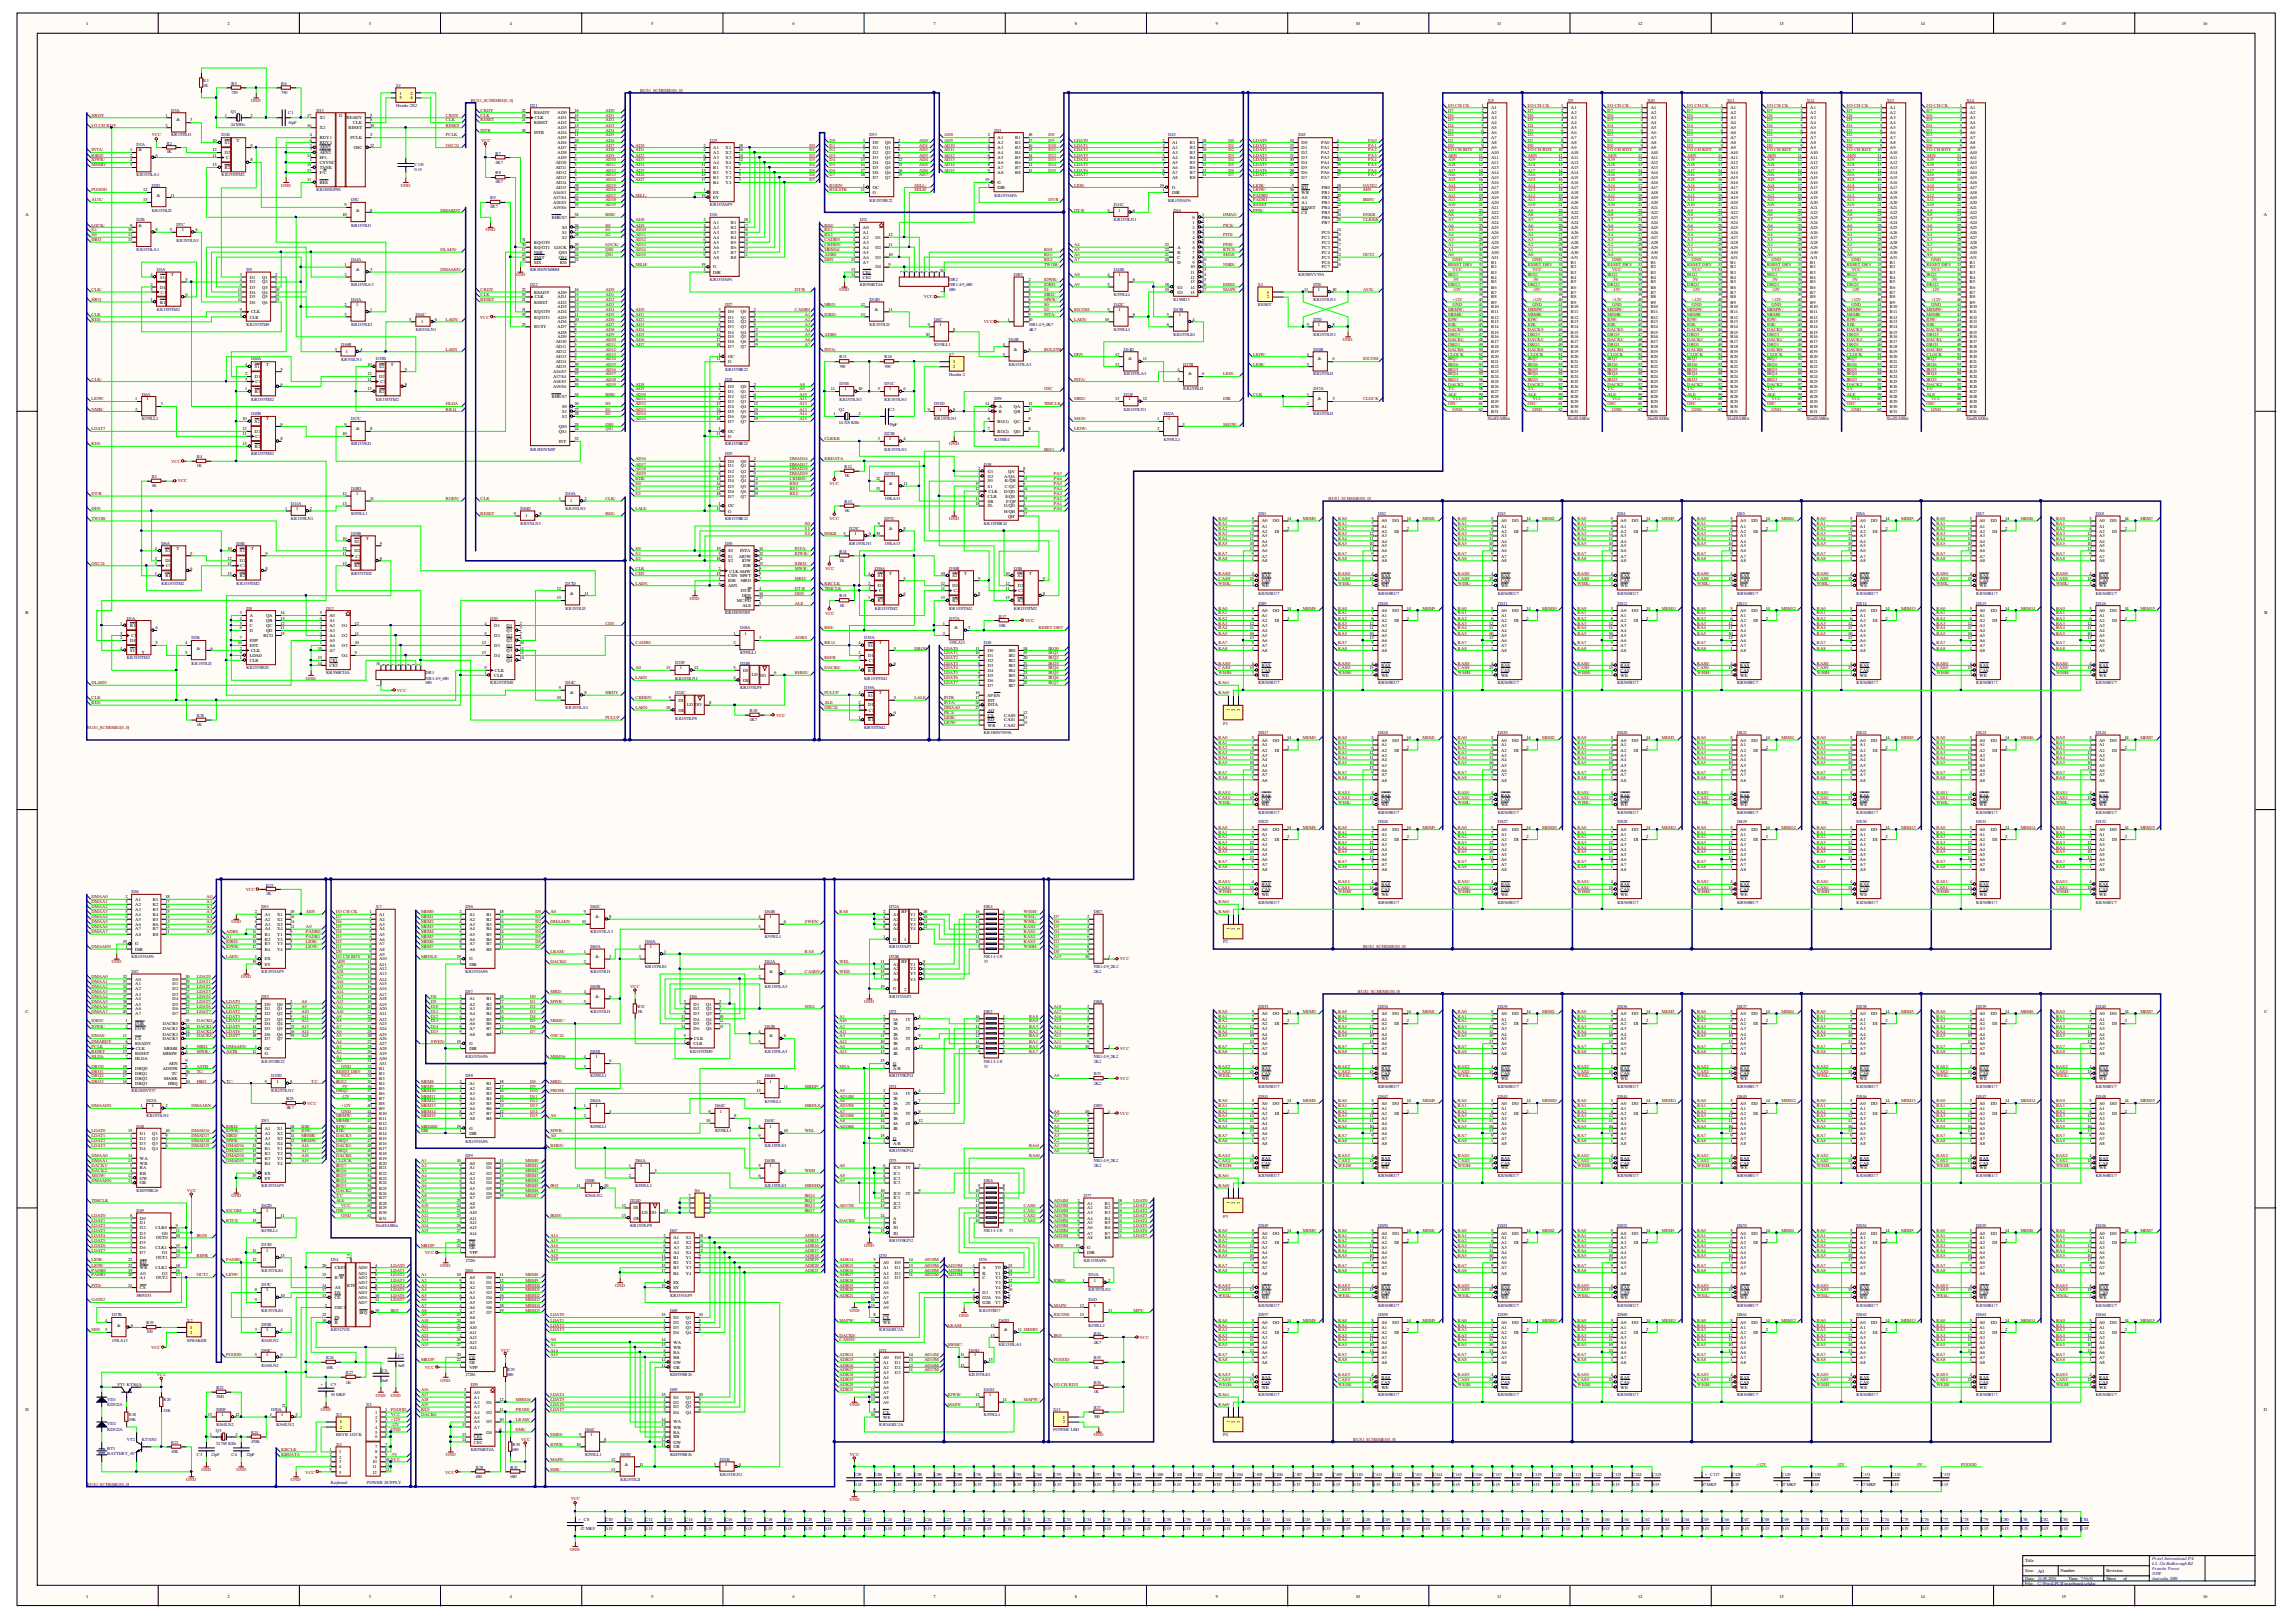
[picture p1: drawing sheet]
<svg xmlns="http://www.w3.org/2000/svg" width="297mm" height="210mm" viewBox="0 0 297 210" stroke-linecap="round" stroke-linejoin="round" font-family="sans-serif">
<defs><g id="words">
<text font-size=".7" fill="#000080" x="263.6" y="203.5">A0</text>
<g font-size=".6">
<text x="11.2" y="3.2">1</text>
<text x="29.4" y="3.2">2</text>
<text x="47.7" y="3.2">3</text>
<text x="66" y="3.2">4</text>
<text x="84.2" y="3.2">5</text>
<text x="102.5" y="3.2">6</text>
<text x="120.8" y="3.2">7</text>
<text x="139" y="3.2">8</text>
<text x="157.3" y="3.2">9</text>
<text x="175.4" y="3.2">10</text>
<text x="193.7" y="3.2">11</text>
<text x="212" y="3.2">12</text>
<text x="230.2" y="3.2">13</text>
<text x="248.5" y="3.2">14</text>
<text x="266.8" y="3.2">15</text>
<text x="285" y="3.2">16</text>
<text x="21.4" y="15.1">1</text>
<text x="21.4" y="16.4">2</text>
<text x="22.8" y="15.7">&amp;</text>
<text x="24.6" y="15.7">3</text>
<text x="29.1" y="15.1">1</text>
<text x="32.4" y="15.1">2</text>
<text x="39.8" y="16.4">16</text>
<text x="39.8" y="15.1">17</text>
<text x="40.1" y="17.7">4</text>
<text x="41.4" y="18">RDY1</text>
<text x="41.4" y="16.7">X2</text>
<text x="41.4" y="15.5">X1</text>
<text x="43.9" y="15.1">G</text>
<text x="44.8" y="15.5">READY</text>
<text x="45.1" y="16.7">RESET</text>
<text x="45.3" y="18">PCLK</text>
<text x="45.7" y="16.1">CLK</text>
<text x="47.9" y="17.7">2</text>
<text x="47.9" y="15.1">5</text>
<text x="47.9" y="15.7">8</text>
<text x="47.9" y="16.4">10</text>
<text x="51.7" y="12.2">1</text>
<text x="51.7" y="12.8">3</text>
<text x="53.1" y="12.2">2</text>
<text x="53.1" y="12.8">4</text>
<text x="67.5" y="15.1">19</text>
<text x="67.5" y="15.7">21</text>
<text x="67.5" y="14.4">22</text>
<text x="67.5" y="17.1">18</text>
<text x="69.1" y="16.1">RESET</text>
<text x="69.1" y="14.8">READY</text>
<text x="69.1" y="17.4">INTR</text>
<text x="69.2" y="15.5">CLK</text>
<text x="72.1" y="18">AD5</text>
<text x="72.1" y="17.4">AD4</text>
<text x="72.1" y="16.7">AD3</text>
<text x="72.1" y="16.1">AD2</text>
<text x="72.1" y="15.5">AD1</text>
<text x="72.1" y="14.8">AD0</text>
<text x="74.3" y="17.7">11</text>
<text x="74.3" y="17.1">12</text>
<text x="74.3" y="16.4">13</text>
<text x="74.3" y="15.7">14</text>
<text x="74.3" y="15.1">15</text>
<text x="74.3" y="14.4">16</text>
<text x="127.8" y="17.7">2</text>
<text x="129.1" y="18">A1</text>
<text x="131.3" y="18">B1</text>
<text x="133" y="17.7">18</text>
<text x="191.7" y="13.9">1</text>
<text x="191.7" y="14.4">2</text>
<text x="191.7" y="15.1">3</text>
<text x="191.7" y="15.7">4</text>
<text x="191.7" y="16.4">5</text>
<text x="191.7" y="17.1">6</text>
<text x="191.7" y="17.7">7</text>
<text x="192.9" y="14.1">A1</text>
<text x="192.9" y="14.8">A2</text>
<text x="192.9" y="15.5">A3</text>
<text x="192.9" y="16.1">A4</text>
<text x="192.9" y="16.7">A5</text>
<text x="192.9" y="17.4">A6</text>
<text x="192.9" y="18">A7</text>
<text x="202" y="13.9">1</text>
<text x="202" y="14.4">2</text>
<text x="202" y="15.1">3</text>
<text x="202" y="15.7">4</text>
<text x="202" y="16.4">5</text>
<text x="202" y="17.1">6</text>
<text x="202" y="17.7">7</text>
<text x="203.2" y="14.1">A1</text>
<text x="203.2" y="14.8">A2</text>
<text x="203.2" y="15.5">A3</text>
<text x="203.2" y="16.1">A4</text>
<text x="203.2" y="16.7">A5</text>
<text x="203.2" y="17.4">A6</text>
<text x="203.2" y="18">A7</text>
<text x="212.3" y="13.9">1</text>
<text x="212.3" y="14.4">2</text>
<text x="212.3" y="15.1">3</text>
<text x="212.3" y="15.7">4</text>
<text x="212.3" y="16.4">5</text>
<text x="212.3" y="17.1">6</text>
<text x="212.3" y="17.7">7</text>
<text x="213.6" y="14.1">A1</text>
<text x="213.6" y="14.8">A2</text>
<text x="213.6" y="15.5">A3</text>
<text x="213.6" y="16.1">A4</text>
<text x="213.6" y="16.7">A5</text>
<text x="213.6" y="17.4">A6</text>
<text x="213.6" y="18">A7</text>
<text x="222.6" y="13.9">1</text>
<text x="222.6" y="14.4">2</text>
<text x="222.6" y="15.1">3</text>
<text x="222.6" y="15.7">4</text>
<text x="222.6" y="16.4">5</text>
<text x="222.6" y="17.1">6</text>
<text x="222.6" y="17.7">7</text>
<text x="223.9" y="14.1">A1</text>
<text x="223.9" y="14.8">A2</text>
<text x="223.9" y="15.5">A3</text>
<text x="223.9" y="16.1">A4</text>
<text x="223.9" y="16.7">A5</text>
<text x="223.9" y="17.4">A6</text>
<text x="223.9" y="18">A7</text>
<text x="232.9" y="13.9">1</text>
<text x="232.9" y="14.4">2</text>
<text x="232.9" y="15.1">3</text>
<text x="232.9" y="15.7">4</text>
<text x="232.9" y="16.4">5</text>
<text x="232.9" y="17.1">6</text>
<text x="232.9" y="17.7">7</text>
<text x="234.2" y="14.1">A1</text>
<text x="234.2" y="14.8">A2</text>
<text x="234.2" y="15.5">A3</text>
<text x="234.2" y="16.1">A4</text>
<text x="234.2" y="16.7">A5</text>
<text x="234.2" y="17.4">A6</text>
<text x="234.2" y="18">A7</text>
<text x="243.2" y="13.9">1</text>
<text x="243.2" y="14.4">2</text>
<text x="243.2" y="15.1">3</text>
<text x="243.2" y="15.7">4</text>
<text x="243.2" y="16.4">5</text>
<text x="243.2" y="17.1">6</text>
<text x="243.2" y="17.7">7</text>
<text x="244.5" y="14.1">A1</text>
<text x="244.5" y="14.8">A2</text>
<text x="244.5" y="15.5">A3</text>
<text x="244.5" y="16.1">A4</text>
<text x="244.5" y="16.7">A5</text>
<text x="244.5" y="17.4">A6</text>
<text x="244.5" y="18">A7</text>
<text x="253.6" y="13.9">1</text>
<text x="253.6" y="14.4">2</text>
<text x="253.6" y="15.1">3</text>
<text x="253.6" y="15.7">4</text>
<text x="253.6" y="16.4">5</text>
<text x="253.6" y="17.1">6</text>
<text x="253.6" y="17.7">7</text>
<text x="254.8" y="14.1">A1</text>
<text x="254.8" y="14.8">A2</text>
<text x="254.8" y="15.5">A3</text>
<text x="254.8" y="16.1">A4</text>
<text x="254.8" y="16.7">A5</text>
<text x="254.8" y="17.4">A6</text>
<text x="254.8" y="18">A7</text>
<text x="16.8" y="19.6">1</text>
<text x="16.8" y="20.3">2</text>
<text x="16.8" y="20.9">4</text>
<text x="16.8" y="21.5">5</text>
<text x="17.9" y="19.6">&amp;</text>
<text x="20.1" y="20.3">6</text>
<text x="27.5" y="21.5">13</text>
<text x="27.5" y="19.6">12</text>
<text x="27.5" y="20.3">11</text>
<text x="27.5" y="18.3">10</text>
<text x="29.1" y="21.9">R2</text>
<text x="29.1" y="19.9">D2</text>
<text x="29.1" y="18.7">S2</text>
<text x="29.3" y="20.6">C2</text>
<text x="30.6" y="18.3">T</text>
<text x="32.4" y="19">9</text>
<text x="32.4" y="20.9">8</text>
<text x="39.8" y="23.5">11</text>
<text x="39.8" y="22.2">13</text>
<text x="39.8" y="20.3">14</text>
<text x="39.8" y="21.5">15</text>
<text x="40.1" y="20.9">1</text>
<text x="40.1" y="19">3</text>
<text x="40.1" y="18.3">6</text>
<text x="40.1" y="19.6">7</text>
<text x="41.4" y="21.2">CSYNC</text>
<text x="41.4" y="19.3">AEN1</text>
<text x="41.4" y="18.7">RDY2</text>
<text x="41.4" y="19.9">AEN2</text>
<text x="41.4" y="23.8">RES</text>
<text x="41.4" y="22.6">F/C</text>
<text x="41.4" y="20.6">EF1</text>
<text x="41.4" y="21.9">TANK</text>
<text x="45.8" y="19.3">OSC</text>
<text x="47.9" y="19">12</text>
<text x="71.9" y="23.8">AD14</text>
<text x="71.9" y="23.1">AD13</text>
<text x="71.9" y="22.6">AD12</text>
<text x="71.9" y="21.9">AD11</text>
<text x="71.9" y="21.2">AD10</text>
<text x="72.1" y="20.6">AD9</text>
<text x="72.1" y="19.9">AD8</text>
<text x="72.1" y="19.3">AD7</text>
<text x="72.1" y="18.7">AD6</text>
<text x="74.3" y="23.5">2</text>
<text x="74.3" y="22.8">3</text>
<text x="74.3" y="22.2">4</text>
<text x="74.3" y="21.5">5</text>
<text x="74.3" y="20.9">6</text>
<text x="74.3" y="20.3">7</text>
<text x="74.3" y="19.6">8</text>
<text x="74.3" y="19">9</text>
<text x="74.3" y="18.3">10</text>
<text x="90.8" y="21.5">11</text>
<text x="90.8" y="22.2">13</text>
<text x="90.8" y="22.8">15</text>
<text x="90.8" y="23.5">17</text>
<text x="91" y="19">2</text>
<text x="91" y="19.6">4</text>
<text x="91" y="20.3">6</text>
<text x="91" y="20.9">8</text>
<text x="92.3" y="19.3">A1</text>
<text x="92.3" y="19.9">A2</text>
<text x="92.3" y="20.6">A3</text>
<text x="92.3" y="21.2">A4</text>
<text x="92.3" y="21.9">B1</text>
<text x="92.3" y="22.6">B2</text>
<text x="92.3" y="23.1">B3</text>
<text x="92.3" y="23.8">B4</text>
<text x="93.9" y="23.8">Y4</text>
<text x="93.9" y="23.1">Y3</text>
<text x="93.9" y="22.6">Y2</text>
<text x="93.9" y="21.9">Y1</text>
<text x="93.9" y="21.2">X4</text>
<text x="93.9" y="20.6">X3</text>
<text x="93.9" y="19.9">X2</text>
<text x="93.9" y="19.3">X1</text>
<text x="95.6" y="23.5">3</text>
<text x="95.6" y="22.8">5</text>
<text x="95.6" y="22.2">7</text>
<text x="95.6" y="21.5">9</text>
<text x="95.6" y="20.9">12</text>
<text x="95.6" y="20.3">14</text>
<text x="95.6" y="19.6">16</text>
<text x="95.6" y="19">18</text>
<text x="111.4" y="20.9">13</text>
<text x="111.4" y="21.5">14</text>
<text x="111.4" y="22.2">17</text>
<text x="111.4" y="22.8">18</text>
<text x="111.6" y="18.3">3</text>
<text x="111.6" y="19">4</text>
<text x="111.6" y="19.6">7</text>
<text x="111.6" y="20.3">8</text>
<text x="112.9" y="18.7">D0</text>
<text x="112.9" y="19.3">D1</text>
<text x="112.9" y="19.9">D2</text>
<text x="112.9" y="20.6">D3</text>
<text x="112.9" y="21.2">D4</text>
<text x="112.9" y="21.9">D5</text>
<text x="112.9" y="22.6">D6</text>
<text x="112.9" y="23.1">D7</text>
<text x="114.5" y="18.7">Q0</text>
<text x="114.5" y="19.3">Q1</text>
<text x="114.5" y="19.9">Q2</text>
<text x="114.5" y="20.6">Q3</text>
<text x="114.5" y="21.2">Q4</text>
<text x="114.5" y="21.9">Q5</text>
<text x="114.5" y="22.6">Q6</text>
<text x="114.5" y="23.1">Q7</text>
<text x="116.2" y="18.3">2</text>
<text x="116.2" y="19">5</text>
<text x="116.2" y="19.6">6</text>
<text x="116.2" y="20.3">9</text>
<text x="116.2" y="20.9">12</text>
<text x="116.2" y="21.5">15</text>
<text x="116.2" y="22.2">16</text>
<text x="116.2" y="22.8">19</text>
<text x="127.5" y="23.5">19</text>
<text x="127.8" y="19">4</text>
<text x="127.8" y="19.6">5</text>
<text x="127.8" y="20.3">6</text>
<text x="127.8" y="20.9">7</text>
<text x="127.8" y="21.5">8</text>
<text x="127.8" y="22.2">9</text>
<text x="127.8" y="18.3">3</text>
<text x="129.1" y="19.3">A3</text>
<text x="129.1" y="19.9">A4</text>
<text x="129.1" y="20.6">A5</text>
<text x="129.1" y="21.2">A6</text>
<text x="129.1" y="21.9">A7</text>
<text x="129.1" y="22.6">A8</text>
<text x="129.1" y="23.8">G</text>
<text x="129.1" y="18.7">A2</text>
<text x="131.3" y="22.6">B8</text>
<text x="131.3" y="21.9">B7</text>
<text x="131.3" y="21.2">B6</text>
<text x="131.3" y="20.6">B5</text>
<text x="131.3" y="19.9">B4</text>
<text x="131.3" y="19.3">B3</text>
<text x="131.3" y="18.7">B2</text>
<text x="133" y="22.2">11</text>
<text x="133" y="21.5">12</text>
<text x="133" y="20.9">13</text>
<text x="133" y="20.3">14</text>
<text x="133" y="19.6">15</text>
<text x="133" y="19">16</text>
<text x="133" y="18.3">17</text>
<text x="150.4" y="19.6">4</text>
<text x="150.4" y="20.3">5</text>
<text x="150.4" y="20.9">6</text>
<text x="150.4" y="21.5">7</text>
<text x="150.4" y="22.2">8</text>
<text x="150.4" y="22.8">9</text>
<text x="150.4" y="19">3</text>
<text x="150.4" y="18.3">2</text>
<text x="151.6" y="19.9">A3</text>
<text x="151.6" y="20.6">A4</text>
<text x="151.6" y="21.2">A5</text>
<text x="151.6" y="21.9">A6</text>
<text x="151.6" y="22.6">A7</text>
<text x="151.6" y="23.1">A8</text>
<text x="151.6" y="19.3">A2</text>
<text x="151.6" y="18.7">A1</text>
<text x="153.9" y="23.1">B8</text>
<text x="153.9" y="22.6">B7</text>
<text x="153.9" y="21.9">B6</text>
<text x="153.9" y="21.2">B5</text>
<text x="153.9" y="20.6">B4</text>
<text x="153.9" y="19.9">B3</text>
<text x="153.9" y="19.3">B2</text>
<text x="153.9" y="18.7">B1</text>
<text x="155.5" y="22.8">11</text>
<text x="155.5" y="22.2">12</text>
<text x="155.5" y="21.5">13</text>
<text x="155.5" y="20.9">14</text>
<text x="155.5" y="20.3">15</text>
<text x="155.5" y="19.6">16</text>
<text x="155.5" y="19">17</text>
<text x="155.5" y="18.3">18</text>
<text x="166.9" y="22.8">27</text>
<text x="166.9" y="22.2">28</text>
<text x="166.9" y="21.5">29</text>
<text x="166.9" y="20.9">30</text>
<text x="166.9" y="20.3">31</text>
<text x="166.9" y="19.6">32</text>
<text x="166.9" y="19">33</text>
<text x="166.9" y="18.3">34</text>
<text x="168.4" y="23.1">D7</text>
<text x="168.4" y="22.6">D6</text>
<text x="168.4" y="21.9">D5</text>
<text x="168.4" y="21.2">D4</text>
<text x="168.4" y="20.6">D3</text>
<text x="168.4" y="19.9">D2</text>
<text x="168.4" y="19.3">D1</text>
<text x="168.4" y="18.7">D0</text>
<text x="170.9" y="20.6">PA3</text>
<text x="170.9" y="19.9">PA2</text>
<text x="170.9" y="19.3">PA1</text>
<text x="170.9" y="18.7">PA0</text>
<text x="170.9" y="23.1">PA7</text>
<text x="170.9" y="22.6">PA6</text>
<text x="170.9" y="21.9">PA5</text>
<text x="170.9" y="21.2">PA4</text>
<text x="173" y="20.3">1</text>
<text x="173" y="19.6">2</text>
<text x="173" y="19">3</text>
<text x="173" y="18.3">4</text>
<text x="173" y="22.8">37</text>
<text x="173" y="22.2">38</text>
<text x="173" y="21.5">39</text>
<text x="173" y="20.9">40</text>
<text x="191.3" y="19.6">10</text>
<text x="191.3" y="20.3">11</text>
<text x="191.3" y="20.9">12</text>
<text x="191.3" y="21.5">13</text>
<text x="191.3" y="22.2">14</text>
<text x="191.3" y="22.8">15</text>
<text x="191.3" y="23.5">16</text>
<text x="191.7" y="18.3">8</text>
<text x="191.7" y="19">9</text>
<text x="192.9" y="18.7">A8</text>
<text x="192.9" y="19.3">A9</text>
<text x="192.9" y="19.9">A10</text>
<text x="192.9" y="20.6">A11</text>
<text x="192.9" y="21.2">A12</text>
<text x="192.9" y="21.9">A13</text>
<text x="192.9" y="22.6">A14</text>
<text x="192.9" y="23.1">A15</text>
<text x="192.9" y="23.8">A16</text>
<text x="201.6" y="19.6">10</text>
<text x="201.6" y="20.3">11</text>
<text x="201.6" y="20.9">12</text>
<text x="201.6" y="21.5">13</text>
<text x="201.6" y="22.2">14</text>
<text x="201.6" y="22.8">15</text>
<text x="201.6" y="23.5">16</text>
<text x="202" y="18.3">8</text>
<text x="202" y="19">9</text>
<text x="203.2" y="18.7">A8</text>
<text x="203.2" y="19.3">A9</text>
<text x="203.2" y="19.9">A10</text>
<text x="203.2" y="20.6">A11</text>
<text x="203.2" y="21.2">A12</text>
<text x="203.2" y="21.9">A13</text>
<text x="203.2" y="22.6">A14</text>
<text x="203.2" y="23.1">A15</text>
<text x="203.2" y="23.8">A16</text>
<text x="212" y="19.6">10</text>
<text x="212" y="20.3">11</text>
<text x="212" y="20.9">12</text>
<text x="212" y="21.5">13</text>
<text x="212" y="22.2">14</text>
<text x="212" y="22.8">15</text>
<text x="212" y="23.5">16</text>
<text x="212.3" y="18.3">8</text>
<text x="212.3" y="19">9</text>
<text x="213.6" y="18.7">A8</text>
<text x="213.6" y="19.3">A9</text>
<text x="213.6" y="19.9">A10</text>
<text x="213.6" y="20.6">A11</text>
<text x="213.6" y="21.2">A12</text>
<text x="213.6" y="21.9">A13</text>
<text x="213.6" y="22.6">A14</text>
<text x="213.6" y="23.1">A15</text>
<text x="213.6" y="23.8">A16</text>
<text x="222.3" y="19.6">10</text>
<text x="222.3" y="20.3">11</text>
<text x="222.3" y="20.9">12</text>
<text x="222.3" y="21.5">13</text>
<text x="222.3" y="22.2">14</text>
<text x="222.3" y="22.8">15</text>
<text x="222.3" y="23.5">16</text>
<text x="222.6" y="18.3">8</text>
<text x="222.6" y="19">9</text>
<text x="223.9" y="18.7">A8</text>
<text x="223.9" y="19.3">A9</text>
<text x="223.9" y="19.9">A10</text>
<text x="223.9" y="20.6">A11</text>
<text x="223.9" y="21.2">A12</text>
<text x="223.9" y="21.9">A13</text>
<text x="223.9" y="22.6">A14</text>
<text x="223.9" y="23.1">A15</text>
<text x="223.9" y="23.8">A16</text>
<text x="232.6" y="19.6">10</text>
<text x="232.6" y="20.3">11</text>
<text x="232.6" y="20.9">12</text>
<text x="232.6" y="21.5">13</text>
<text x="232.6" y="22.2">14</text>
<text x="232.6" y="22.8">15</text>
<text x="232.6" y="23.5">16</text>
<text x="232.9" y="18.3">8</text>
<text x="232.9" y="19">9</text>
<text x="234.2" y="18.7">A8</text>
<text x="234.2" y="19.3">A9</text>
<text x="234.2" y="19.9">A10</text>
<text x="234.2" y="20.6">A11</text>
<text x="234.2" y="21.2">A12</text>
<text x="234.2" y="21.9">A13</text>
<text x="234.2" y="22.6">A14</text>
<text x="234.2" y="23.1">A15</text>
<text x="234.2" y="23.8">A16</text>
<text x="242.9" y="19.6">10</text>
<text x="242.9" y="20.3">11</text>
<text x="242.9" y="20.9">12</text>
<text x="242.9" y="21.5">13</text>
<text x="242.9" y="22.2">14</text>
<text x="242.9" y="22.8">15</text>
<text x="242.9" y="23.5">16</text>
<text x="243.2" y="18.3">8</text>
<text x="243.2" y="19">9</text>
<text x="244.5" y="18.7">A8</text>
<text x="244.5" y="19.3">A9</text>
<text x="244.5" y="19.9">A10</text>
<text x="244.5" y="20.6">A11</text>
<text x="244.5" y="21.2">A12</text>
<text x="244.5" y="21.9">A13</text>
<text x="244.5" y="22.6">A14</text>
<text x="244.5" y="23.1">A15</text>
<text x="244.5" y="23.8">A16</text>
<text x="253.2" y="19.6">10</text>
<text x="253.2" y="20.3">11</text>
<text x="253.2" y="20.9">12</text>
<text x="253.2" y="21.5">13</text>
<text x="253.2" y="22.2">14</text>
<text x="253.2" y="22.8">15</text>
<text x="253.2" y="23.5">16</text>
<text x="253.6" y="18.3">8</text>
<text x="253.6" y="19">9</text>
<text x="254.8" y="18.7">A8</text>
<text x="254.8" y="19.3">A9</text>
<text x="254.8" y="19.9">A10</text>
<text x="254.8" y="20.6">A11</text>
<text x="254.8" y="21.2">A12</text>
<text x="254.8" y="21.9">A13</text>
<text x="254.8" y="22.6">A14</text>
<text x="254.8" y="23.1">A15</text>
<text x="254.8" y="23.8">A16</text>
<text x="3.3" y="28">A</text>
<text x="16.6" y="29.9">10</text>
<text x="16.8" y="29.3">9</text>
<text x="17.9" y="29.3">&amp;</text>
<text x="18.5" y="24.8">12</text>
<text x="18.5" y="26">13</text>
<text x="20.1" y="29.9">8</text>
<text x="20.3" y="25.4">&amp;</text>
<text x="22" y="29.9">5</text>
<text x="22.1" y="25.4">11</text>
<text x="23.5" y="29.9">1</text>
<text x="25.3" y="29.9">6</text>
<text x="44.3" y="28">10</text>
<text x="44.6" y="26.7">9</text>
<text x="46.1" y="27.4">&amp;</text>
<text x="47.9" y="27.4">8</text>
<text x="71.4" y="28.3">BHE/S7</text>
<text x="71.6" y="27">A19/S6</text>
<text x="71.6" y="26.4">A18/S5</text>
<text x="71.6" y="25.8">A17/S4</text>
<text x="71.6" y="25.1">A16/S3</text>
<text x="71.9" y="24.4">AD15</text>
<text x="72.7" y="29.6">S0</text>
<text x="74.3" y="29.3">26</text>
<text x="74.3" y="29.9">27</text>
<text x="74.3" y="28">34</text>
<text x="74.3" y="26.7">35</text>
<text x="74.3" y="26">36</text>
<text x="74.3" y="25.4">37</text>
<text x="74.3" y="24.8">38</text>
<text x="74.3" y="24.2">39</text>
<text x="90.8" y="25.4">19</text>
<text x="91" y="29.9">4</text>
<text x="91" y="29.3">3</text>
<text x="91" y="28.6">2</text>
<text x="91" y="24.8">1</text>
<text x="92.3" y="29.6">A2</text>
<text x="92.3" y="29">A1</text>
<text x="92.3" y="25.1">EX</text>
<text x="92.3" y="25.8">EY</text>
<text x="94.6" y="29.6">B2</text>
<text x="94.6" y="29">B1</text>
<text x="96.2" y="29.9">16</text>
<text x="96.2" y="29.3">17</text>
<text x="96.2" y="28.6">18</text>
<text x="110.4" y="29.3">5</text>
<text x="110.4" y="29.9">6</text>
<text x="111.4" y="24.8">11</text>
<text x="111.6" y="24.2">1</text>
<text x="111.6" y="29.6">A0</text>
<text x="112.9" y="24.4">OC</text>
<text x="112.9" y="25.1">G</text>
<text x="127.8" y="24.2">1</text>
<text x="129.1" y="24.4">DIR</text>
<text x="143.3" y="27.4">5</text>
<text x="144.7" y="27.4">1</text>
<text x="146.6" y="27.4">6</text>
<text x="150" y="24.2">19</text>
<text x="150.4" y="24.8">1</text>
<text x="151.6" y="24.4">G</text>
<text x="151.6" y="25.1">DIR</text>
<text x="154.3" y="28.3">0</text>
<text x="154.3" y="29">1</text>
<text x="154.3" y="29.6">2</text>
<text x="155.5" y="28">1</text>
<text x="155.5" y="28.6">2</text>
<text x="155.5" y="29.3">3</text>
<text x="155.5" y="29.9">4</text>
<text x="166.9" y="26.7">35</text>
<text x="166.9" y="24.8">36</text>
<text x="167.1" y="24.2">5</text>
<text x="167.1" y="27.4">6</text>
<text x="167.1" y="26">8</text>
<text x="167.1" y="25.4">9</text>
<text x="168.4" y="24.4">RD</text>
<text x="168.4" y="27.7">CS</text>
<text x="168.4" y="26.4">A1</text>
<text x="168.4" y="25.8">A0</text>
<text x="168.4" y="27">RESET</text>
<text x="168.4" y="25.1">WR</text>
<text x="171" y="24.4">PB0</text>
<text x="171" y="25.1">PB1</text>
<text x="171" y="25.8">PB2</text>
<text x="171" y="26.4">PB3</text>
<text x="171" y="27">PB4</text>
<text x="171" y="27.7">PB5</text>
<text x="171" y="28.3">PB6</text>
<text x="171" y="29">PB7</text>
<text x="173" y="29.9">14</text>
<text x="173" y="24.2">18</text>
<text x="173" y="24.8">19</text>
<text x="173" y="25.4">20</text>
<text x="173" y="26">21</text>
<text x="173" y="26.7">22</text>
<text x="173" y="27.4">23</text>
<text x="173" y="28">24</text>
<text x="173" y="28.6">25</text>
<text x="191.3" y="24.2">17</text>
<text x="191.3" y="24.8">18</text>
<text x="191.3" y="25.4">19</text>
<text x="191.3" y="26">20</text>
<text x="191.3" y="26.7">21</text>
<text x="191.3" y="27.4">22</text>
<text x="191.3" y="28">23</text>
<text x="191.3" y="28.6">24</text>
<text x="191.3" y="29.3">25</text>
<text x="191.3" y="29.9">26</text>
<text x="192.9" y="24.4">A17</text>
<text x="192.9" y="25.1">A18</text>
<text x="192.9" y="25.8">A19</text>
<text x="192.9" y="26.4">A20</text>
<text x="192.9" y="27">A21</text>
<text x="192.9" y="27.7">A22</text>
<text x="192.9" y="28.3">A23</text>
<text x="192.9" y="29">A24</text>
<text x="192.9" y="29.6">A25</text>
<text x="201.6" y="24.2">17</text>
<text x="201.6" y="24.8">18</text>
<text x="201.6" y="25.4">19</text>
<text x="201.6" y="26">20</text>
<text x="201.6" y="26.7">21</text>
<text x="201.6" y="27.4">22</text>
<text x="201.6" y="28">23</text>
<text x="201.6" y="28.6">24</text>
<text x="201.6" y="29.3">25</text>
<text x="201.6" y="29.9">26</text>
<text x="203.2" y="24.4">A17</text>
<text x="203.2" y="25.1">A18</text>
<text x="203.2" y="25.8">A19</text>
<text x="203.2" y="26.4">A20</text>
<text x="203.2" y="27">A21</text>
<text x="203.2" y="27.7">A22</text>
<text x="203.2" y="28.3">A23</text>
<text x="203.2" y="29">A24</text>
<text x="203.2" y="29.6">A25</text>
<text x="212" y="24.2">17</text>
<text x="212" y="24.8">18</text>
<text x="212" y="25.4">19</text>
<text x="212" y="26">20</text>
<text x="212" y="26.7">21</text>
<text x="212" y="27.4">22</text>
<text x="212" y="28">23</text>
<text x="212" y="28.6">24</text>
<text x="212" y="29.3">25</text>
<text x="212" y="29.9">26</text>
<text x="213.6" y="24.4">A17</text>
<text x="213.6" y="25.1">A18</text>
<text x="213.6" y="25.8">A19</text>
<text x="213.6" y="26.4">A20</text>
<text x="213.6" y="27">A21</text>
<text x="213.6" y="27.7">A22</text>
<text x="213.6" y="28.3">A23</text>
<text x="213.6" y="29">A24</text>
<text x="213.6" y="29.6">A25</text>
<text x="222.3" y="24.2">17</text>
<text x="222.3" y="24.8">18</text>
<text x="222.3" y="25.4">19</text>
<text x="222.3" y="26">20</text>
<text x="222.3" y="26.7">21</text>
<text x="222.3" y="27.4">22</text>
<text x="222.3" y="28">23</text>
<text x="222.3" y="28.6">24</text>
<text x="222.3" y="29.3">25</text>
<text x="222.3" y="29.9">26</text>
<text x="223.9" y="24.4">A17</text>
<text x="223.9" y="25.1">A18</text>
<text x="223.9" y="25.8">A19</text>
<text x="223.9" y="26.4">A20</text>
<text x="223.9" y="27">A21</text>
<text x="223.9" y="27.7">A22</text>
<text x="223.9" y="28.3">A23</text>
<text x="223.9" y="29">A24</text>
<text x="223.9" y="29.6">A25</text>
<text x="232.6" y="24.2">17</text>
<text x="232.6" y="24.8">18</text>
<text x="232.6" y="25.4">19</text>
<text x="232.6" y="26">20</text>
<text x="232.6" y="26.7">21</text>
<text x="232.6" y="27.4">22</text>
<text x="232.6" y="28">23</text>
<text x="232.6" y="28.6">24</text>
<text x="232.6" y="29.3">25</text>
<text x="232.6" y="29.9">26</text>
<text x="234.2" y="24.4">A17</text>
<text x="234.2" y="25.1">A18</text>
<text x="234.2" y="25.8">A19</text>
<text x="234.2" y="26.4">A20</text>
<text x="234.2" y="27">A21</text>
<text x="234.2" y="27.7">A22</text>
<text x="234.2" y="28.3">A23</text>
<text x="234.2" y="29">A24</text>
<text x="234.2" y="29.6">A25</text>
<text x="242.9" y="24.2">17</text>
<text x="242.9" y="24.8">18</text>
<text x="242.9" y="25.4">19</text>
<text x="242.9" y="26">20</text>
<text x="242.9" y="26.7">21</text>
<text x="242.9" y="27.4">22</text>
<text x="242.9" y="28">23</text>
<text x="242.9" y="28.6">24</text>
<text x="242.9" y="29.3">25</text>
<text x="242.9" y="29.9">26</text>
<text x="244.5" y="24.4">A17</text>
<text x="244.5" y="25.1">A18</text>
<text x="244.5" y="25.8">A19</text>
<text x="244.5" y="26.4">A20</text>
<text x="244.5" y="27">A21</text>
<text x="244.5" y="27.7">A22</text>
<text x="244.5" y="28.3">A23</text>
<text x="244.5" y="29">A24</text>
<text x="244.5" y="29.6">A25</text>
<text x="253.2" y="24.2">17</text>
<text x="253.2" y="24.8">18</text>
<text x="253.2" y="25.4">19</text>
<text x="253.2" y="26">20</text>
<text x="253.2" y="26.7">21</text>
<text x="253.2" y="27.4">22</text>
<text x="253.2" y="28">23</text>
<text x="253.2" y="28.6">24</text>
<text x="253.2" y="29.3">25</text>
<text x="253.2" y="29.9">26</text>
<text x="254.8" y="24.4">A17</text>
<text x="254.8" y="25.1">A18</text>
<text x="254.8" y="25.8">A19</text>
<text x="254.8" y="26.4">A20</text>
<text x="254.8" y="27">A21</text>
<text x="254.8" y="27.7">A22</text>
<text x="254.8" y="28.3">A23</text>
<text x="254.8" y="29">A24</text>
<text x="254.8" y="29.6">A25</text>
<text x="292.9" y="28">A</text>
<text x="16.6" y="30.6">12</text>
<text x="16.6" y="31.2">13</text>
<text x="19.5" y="35.7">4</text>
<text x="22.2" y="35.7">T</text>
<text x="31" y="35.7">3</text>
<text x="35.6" y="35.7">2</text>
<text x="44.6" y="34.5">1</text>
<text x="44.6" y="35.7">2</text>
<text x="46.1" y="35.1">&amp;</text>
<text x="47.9" y="35.1">3</text>
<text x="67.5" y="33.1">23</text>
<text x="67.5" y="31.2">31</text>
<text x="67.5" y="33.8">33</text>
<text x="67.5" y="31.9">30</text>
<text x="67.5" y="32.5">17</text>
<text x="69.1" y="33.5">TEST</text>
<text x="69.1" y="31.5">RQ/GT0</text>
<text x="69.1" y="34.1">MX</text>
<text x="69.1" y="32.2">RQ/GT1</text>
<text x="69.1" y="32.9">NMI</text>
<text x="71.7" y="32.2">LOCK</text>
<text x="72.3" y="33.5">QS1</text>
<text x="72.3" y="32.9">QS0</text>
<text x="72.5" y="34.1">RD</text>
<text x="72.7" y="30.2">S1</text>
<text x="72.7" y="30.9">S2</text>
<text x="74.3" y="33.1">24</text>
<text x="74.3" y="32.5">25</text>
<text x="74.3" y="30.6">28</text>
<text x="74.3" y="33.8">32</text>
<text x="74.3" y="31.9">29</text>
<text x="90.8" y="34.5">19</text>
<text x="91" y="30.6">5</text>
<text x="91" y="31.2">6</text>
<text x="91" y="31.9">7</text>
<text x="91" y="32.5">8</text>
<text x="91" y="33.1">9</text>
<text x="91" y="35.1">1</text>
<text x="92.3" y="30.2">A3</text>
<text x="92.3" y="30.9">A4</text>
<text x="92.3" y="31.5">A5</text>
<text x="92.3" y="32.2">A6</text>
<text x="92.3" y="32.9">A7</text>
<text x="92.3" y="33.5">A8</text>
<text x="92.3" y="34.7">G</text>
<text x="92.3" y="35.4">DIR</text>
<text x="94.6" y="33.5">B8</text>
<text x="94.6" y="32.9">B7</text>
<text x="94.6" y="32.2">B6</text>
<text x="94.6" y="31.5">B5</text>
<text x="94.6" y="30.9">B4</text>
<text x="94.6" y="30.2">B3</text>
<text x="96.2" y="33.1">11</text>
<text x="96.2" y="32.5">12</text>
<text x="96.2" y="31.9">13</text>
<text x="96.2" y="31.2">14</text>
<text x="96.2" y="30.6">15</text>
<text x="110.1" y="35.1">13</text>
<text x="110.1" y="35.7">14</text>
<text x="110.1" y="33.8">15</text>
<text x="110.4" y="33.1">1</text>
<text x="110.4" y="32.5">2</text>
<text x="110.4" y="31.9">3</text>
<text x="110.4" y="31.2">4</text>
<text x="110.4" y="30.6">7</text>
<text x="111.6" y="33.5">A6</text>
<text x="111.6" y="32.9">A5</text>
<text x="111.6" y="32.2">A4</text>
<text x="111.6" y="31.5">A3</text>
<text x="111.6" y="30.2">A1</text>
<text x="111.6" y="30.9">A2</text>
<text x="111.6" y="35.4">CE1</text>
<text x="111.6" y="34.1">A7</text>
<text x="113.2" y="34.7">O4</text>
<text x="113.2" y="33.5">O3</text>
<text x="113.2" y="32.2">O2</text>
<text x="113.2" y="30.9">O1</text>
<text x="114.9" y="34.5">9</text>
<text x="114.9" y="33.1">10</text>
<text x="114.9" y="31.9">11</text>
<text x="114.9" y="30.6">12</text>
<text x="116.9" y="35.3" transform="rotate(-90 116.9 35.3)">2</text>
<text x="117.5" y="35.3" transform="rotate(-90 117.5 35.3)">3</text>
<text x="118.2" y="35.3" transform="rotate(-90 118.2 35.3)">4</text>
<text x="118.8" y="35.3" transform="rotate(-90 118.8 35.3)">5</text>
<text x="119.4" y="35.3" transform="rotate(-90 119.4 35.3)">6</text>
<text x="120.1" y="35.3" transform="rotate(-90 120.1 35.3)">7</text>
<text x="120.8" y="35.3" transform="rotate(-90 120.8 35.3)">8</text>
<text x="121.4" y="35.3" transform="rotate(-90 121.4 35.3)">9</text>
<text x="122" y="35.3" transform="rotate(-90 122 35.3)">10</text>
<text x="143.3" y="35.7">4</text>
<text x="144.7" y="35.7">1</text>
<text x="150.7" y="33.8">20</text>
<text x="150.7" y="33.1">21</text>
<text x="150.7" y="32.5">22</text>
<text x="150.7" y="31.9">23</text>
<text x="152.3" y="34.1">D</text>
<text x="152.3" y="33.5">C</text>
<text x="152.3" y="32.9">B</text>
<text x="152.3" y="32.2">A</text>
<text x="154" y="34.7">10</text>
<text x="154" y="35.4">11</text>
<text x="154.3" y="30.2">3</text>
<text x="154.3" y="30.9">4</text>
<text x="154.3" y="31.5">5</text>
<text x="154.3" y="32.2">6</text>
<text x="154.3" y="32.9">7</text>
<text x="154.3" y="33.5">8</text>
<text x="154.3" y="34.1">9</text>
<text x="155.5" y="30.6">5</text>
<text x="155.5" y="31.2">6</text>
<text x="155.5" y="31.9">7</text>
<text x="155.5" y="32.5">8</text>
<text x="155.5" y="33.1">9</text>
<text x="155.5" y="33.8">10</text>
<text x="155.5" y="34.5">11</text>
<text x="155.5" y="35.1">13</text>
<text x="155.5" y="35.7">14</text>
<text x="171" y="34.7">PC7</text>
<text x="171" y="34.1">PC6</text>
<text x="171" y="33.5">PC5</text>
<text x="171" y="32.9">PC4</text>
<text x="171" y="30.2">PC0</text>
<text x="171" y="30.9">PC1</text>
<text x="171" y="31.5">PC2</text>
<text x="171" y="32.2">PC3</text>
<text x="173" y="34.5">10</text>
<text x="173" y="33.8">11</text>
<text x="173" y="33.1">12</text>
<text x="173" y="32.5">13</text>
<text x="173" y="30.6">15</text>
<text x="173" y="31.2">16</text>
<text x="173" y="31.9">17</text>
<text x="191.3" y="30.6">27</text>
<text x="191.3" y="31.2">28</text>
<text x="191.3" y="31.9">29</text>
<text x="191.3" y="32.5">30</text>
<text x="191.3" y="33.1">31</text>
<text x="191.3" y="33.8">32</text>
<text x="191.3" y="34.5">33</text>
<text x="191.3" y="35.1">34</text>
<text x="191.3" y="35.7">35</text>
<text x="192.9" y="30.2">A26</text>
<text x="192.9" y="30.9">A27</text>
<text x="192.9" y="31.5">A28</text>
<text x="192.9" y="32.2">A29</text>
<text x="192.9" y="32.9">A30</text>
<text x="192.9" y="33.5">A31</text>
<text x="192.9" y="34.1">B1</text>
<text x="192.9" y="34.7">B2</text>
<text x="192.9" y="35.4">B3</text>
<text x="201.6" y="30.6">27</text>
<text x="201.6" y="31.2">28</text>
<text x="201.6" y="31.9">29</text>
<text x="201.6" y="32.5">30</text>
<text x="201.6" y="33.1">31</text>
<text x="201.6" y="33.8">32</text>
<text x="201.6" y="34.5">33</text>
<text x="201.6" y="35.1">34</text>
<text x="201.6" y="35.7">35</text>
<text x="203.2" y="30.2">A26</text>
<text x="203.2" y="30.9">A27</text>
<text x="203.2" y="31.5">A28</text>
<text x="203.2" y="32.2">A29</text>
<text x="203.2" y="32.9">A30</text>
<text x="203.2" y="33.5">A31</text>
<text x="203.2" y="34.1">B1</text>
<text x="203.2" y="34.7">B2</text>
<text x="203.2" y="35.4">B3</text>
<text x="212" y="30.6">27</text>
<text x="212" y="31.2">28</text>
<text x="212" y="31.9">29</text>
<text x="212" y="32.5">30</text>
<text x="212" y="33.1">31</text>
<text x="212" y="33.8">32</text>
<text x="212" y="34.5">33</text>
<text x="212" y="35.1">34</text>
<text x="212" y="35.7">35</text>
<text x="213.6" y="30.2">A26</text>
<text x="213.6" y="30.9">A27</text>
<text x="213.6" y="31.5">A28</text>
<text x="213.6" y="32.2">A29</text>
<text x="213.6" y="32.9">A30</text>
<text x="213.6" y="33.5">A31</text>
<text x="213.6" y="34.1">B1</text>
<text x="213.6" y="34.7">B2</text>
<text x="213.6" y="35.4">B3</text>
<text x="222.3" y="30.6">27</text>
<text x="222.3" y="31.2">28</text>
<text x="222.3" y="31.9">29</text>
<text x="222.3" y="32.5">30</text>
<text x="222.3" y="33.1">31</text>
<text x="222.3" y="33.8">32</text>
<text x="222.3" y="34.5">33</text>
<text x="222.3" y="35.1">34</text>
<text x="222.3" y="35.7">35</text>
<text x="223.9" y="30.2">A26</text>
<text x="223.9" y="30.9">A27</text>
<text x="223.9" y="31.5">A28</text>
<text x="223.9" y="32.2">A29</text>
<text x="223.9" y="32.9">A30</text>
<text x="223.9" y="33.5">A31</text>
<text x="223.9" y="34.1">B1</text>
<text x="223.9" y="34.7">B2</text>
<text x="223.9" y="35.4">B3</text>
<text x="232.6" y="30.6">27</text>
<text x="232.6" y="31.2">28</text>
<text x="232.6" y="31.9">29</text>
<text x="232.6" y="32.5">30</text>
<text x="232.6" y="33.1">31</text>
<text x="232.6" y="33.8">32</text>
<text x="232.6" y="34.5">33</text>
<text x="232.6" y="35.1">34</text>
<text x="232.6" y="35.7">35</text>
<text x="234.2" y="30.2">A26</text>
<text x="234.2" y="30.9">A27</text>
<text x="234.2" y="31.5">A28</text>
<text x="234.2" y="32.2">A29</text>
<text x="234.2" y="32.9">A30</text>
<text x="234.2" y="33.5">A31</text>
<text x="234.2" y="34.1">B1</text>
<text x="234.2" y="34.7">B2</text>
<text x="234.2" y="35.4">B3</text>
<text x="242.9" y="30.6">27</text>
<text x="242.9" y="31.2">28</text>
<text x="242.9" y="31.9">29</text>
<text x="242.9" y="32.5">30</text>
<text x="242.9" y="33.1">31</text>
<text x="242.9" y="33.8">32</text>
<text x="242.9" y="34.5">33</text>
<text x="242.9" y="35.1">34</text>
<text x="242.9" y="35.7">35</text>
<text x="244.5" y="30.2">A26</text>
<text x="244.5" y="30.9">A27</text>
<text x="244.5" y="31.5">A28</text>
<text x="244.5" y="32.2">A29</text>
<text x="244.5" y="32.9">A30</text>
<text x="244.5" y="33.5">A31</text>
<text x="244.5" y="34.1">B1</text>
<text x="244.5" y="34.7">B2</text>
<text x="244.5" y="35.4">B3</text>
<text x="253.2" y="30.6">27</text>
<text x="253.2" y="31.2">28</text>
<text x="253.2" y="31.9">29</text>
<text x="253.2" y="32.5">30</text>
<text x="253.2" y="33.1">31</text>
<text x="253.2" y="33.8">32</text>
<text x="253.2" y="34.5">33</text>
<text x="253.2" y="35.1">34</text>
<text x="253.2" y="35.7">35</text>
<text x="254.8" y="30.2">A26</text>
<text x="254.8" y="30.9">A27</text>
<text x="254.8" y="31.5">A28</text>
<text x="254.8" y="32.2">A29</text>
<text x="254.8" y="32.9">A30</text>
<text x="254.8" y="33.5">A31</text>
<text x="254.8" y="34.1">B1</text>
<text x="254.8" y="34.7">B2</text>
<text x="254.8" y="35.4">B3</text>
<text x="19.5" y="38.9">1</text>
<text x="19.5" y="37">2</text>
<text x="19.5" y="37.7">3</text>
<text x="20.7" y="39.3">R1</text>
<text x="20.7" y="37.3">D1</text>
<text x="20.7" y="36.1">S1</text>
<text x="20.8" y="38">C1</text>
<text x="24" y="36.3">5</text>
<text x="24" y="38.3">6</text>
<text x="30.8" y="37.7">11</text>
<text x="30.8" y="38.3">13</text>
<text x="30.8" y="38.9">14</text>
<text x="31" y="40.9">1</text>
<text x="31" y="36.3">4</text>
<text x="31" y="37">6</text>
<text x="31" y="40.2">9</text>
<text x="32.3" y="41.2">CLR</text>
<text x="32.3" y="36.1">D1</text>
<text x="32.3" y="36.7">D2</text>
<text x="32.3" y="37.3">D3</text>
<text x="32.3" y="38">D4</text>
<text x="32.3" y="38.6">D5</text>
<text x="32.3" y="39.3">D6</text>
<text x="32.5" y="40.6">CLK</text>
<text x="33.9" y="36.1">Q1</text>
<text x="33.9" y="36.7">Q2</text>
<text x="33.9" y="37.3">Q3</text>
<text x="33.9" y="38">Q4</text>
<text x="33.9" y="38.6">Q5</text>
<text x="33.9" y="39.3">Q6</text>
<text x="35.6" y="36.3">5</text>
<text x="35.6" y="37">7</text>
<text x="35.6" y="37.7">10</text>
<text x="35.6" y="38.3">12</text>
<text x="35.6" y="38.9">15</text>
<text x="44.6" y="39.6">2</text>
<text x="44.6" y="40.9">3</text>
<text x="46.1" y="39.6">1</text>
<text x="47.9" y="40.2">1</text>
<text x="52.9" y="41.5">5</text>
<text x="54.5" y="41.8">1</text>
<text x="56.2" y="41.5">6</text>
<text x="67.5" y="38.3">19</text>
<text x="67.5" y="38.9">21</text>
<text x="67.5" y="37.7">22</text>
<text x="67.5" y="40.2">31</text>
<text x="67.5" y="40.9">33</text>
<text x="69.1" y="39.3">RESET</text>
<text x="69.1" y="38">READY</text>
<text x="69.1" y="40.6">RQ/GT0</text>
<text x="69.1" y="41.2">RQ/GT1</text>
<text x="69.2" y="38.6">CLK</text>
<text x="72.1" y="41.8">AD6</text>
<text x="72.1" y="41.2">AD5</text>
<text x="72.1" y="40.6">AD4</text>
<text x="72.1" y="39.9">AD3</text>
<text x="72.1" y="39.3">AD2</text>
<text x="72.1" y="38.6">AD1</text>
<text x="72.1" y="38">AD0</text>
<text x="74.3" y="41.5">10</text>
<text x="74.3" y="40.9">11</text>
<text x="74.3" y="40.2">12</text>
<text x="74.3" y="39.6">13</text>
<text x="74.3" y="38.9">14</text>
<text x="74.3" y="38.3">15</text>
<text x="74.3" y="37.7">16</text>
<text x="93" y="40.2">3</text>
<text x="93" y="40.9">4</text>
<text x="93" y="41.5">7</text>
<text x="94.2" y="40.6">D0</text>
<text x="94.2" y="41.2">D1</text>
<text x="94.2" y="41.8">D2</text>
<text x="95.8" y="40.6">Q0</text>
<text x="95.8" y="41.2">Q1</text>
<text x="95.8" y="41.8">Q2</text>
<text x="97.5" y="40.2">2</text>
<text x="97.5" y="40.9">5</text>
<text x="97.5" y="41.5">6</text>
<text x="111.4" y="39.6">12</text>
<text x="111.4" y="40.9">13</text>
<text x="111.6" y="36.1">CE2</text>
<text x="113.2" y="40.2">&amp;</text>
<text x="114.9" y="40.2">11</text>
<text x="122" y="37.9" transform="rotate(-90 122 37.9)">1</text>
<text x="130.3" y="41.5">1</text>
<text x="133" y="36.3">2</text>
<text x="133" y="37">3</text>
<text x="133" y="37.7">4</text>
<text x="133" y="38.3">5</text>
<text x="133" y="38.9">6</text>
<text x="133" y="39.6">7</text>
<text x="133" y="40.2">8</text>
<text x="133" y="40.9">9</text>
<text x="133" y="41.5">10</text>
<text x="142.9" y="41.5">10</text>
<text x="143.3" y="37">5</text>
<text x="143.3" y="40.2">9</text>
<text x="144.7" y="40.2">1</text>
<text x="146.6" y="36.3">6</text>
<text x="146.6" y="40.9">8</text>
<text x="150.7" y="37">18</text>
<text x="150.7" y="37.7">19</text>
<text x="151" y="40.9">5</text>
<text x="152.3" y="37.3">G1</text>
<text x="152.3" y="38">G2</text>
<text x="152.5" y="40.9">1</text>
<text x="154" y="36.1">12</text>
<text x="154" y="36.7">13</text>
<text x="154" y="37.3">14</text>
<text x="154" y="38">15</text>
<text x="154.3" y="41.5">4</text>
<text x="155.5" y="36.3">15</text>
<text x="155.5" y="37">16</text>
<text x="155.5" y="37.7">17</text>
<text x="163.9" y="38">1</text>
<text x="163.9" y="38.6">2</text>
<text x="168.7" y="37.7">11</text>
<text x="170.5" y="37.7">1</text>
<text x="172.4" y="37.7">10</text>
<text x="191.3" y="36.3">36</text>
<text x="191.3" y="37">37</text>
<text x="191.3" y="37.7">38</text>
<text x="191.3" y="38.3">39</text>
<text x="191.3" y="38.9">40</text>
<text x="191.3" y="39.6">41</text>
<text x="191.3" y="40.2">42</text>
<text x="191.3" y="40.9">43</text>
<text x="191.3" y="41.5">44</text>
<text x="192.9" y="36.1">B4</text>
<text x="192.9" y="36.7">B5</text>
<text x="192.9" y="37.3">B6</text>
<text x="192.9" y="38">B7</text>
<text x="192.9" y="38.6">B8</text>
<text x="192.9" y="39.3">B9</text>
<text x="192.9" y="39.9">B10</text>
<text x="192.9" y="40.6">B11</text>
<text x="192.9" y="41.2">B12</text>
<text x="192.9" y="41.8">B13</text>
<text x="201.6" y="36.3">36</text>
<text x="201.6" y="37">37</text>
<text x="201.6" y="37.7">38</text>
<text x="201.6" y="38.3">39</text>
<text x="201.6" y="38.9">40</text>
<text x="201.6" y="39.6">41</text>
<text x="201.6" y="40.2">42</text>
<text x="201.6" y="40.9">43</text>
<text x="201.6" y="41.5">44</text>
<text x="203.2" y="36.1">B4</text>
<text x="203.2" y="36.7">B5</text>
<text x="203.2" y="37.3">B6</text>
<text x="203.2" y="38">B7</text>
<text x="203.2" y="38.6">B8</text>
<text x="203.2" y="39.3">B9</text>
<text x="203.2" y="39.9">B10</text>
<text x="203.2" y="40.6">B11</text>
<text x="203.2" y="41.2">B12</text>
<text x="203.2" y="41.8">B13</text>
<text x="212" y="36.3">36</text>
<text x="212" y="37">37</text>
<text x="212" y="37.7">38</text>
<text x="212" y="38.3">39</text>
<text x="212" y="38.9">40</text>
<text x="212" y="39.6">41</text>
<text x="212" y="40.2">42</text>
<text x="212" y="40.9">43</text>
<text x="212" y="41.5">44</text>
<text x="213.6" y="36.1">B4</text>
<text x="213.6" y="36.7">B5</text>
<text x="213.6" y="37.3">B6</text>
<text x="213.6" y="38">B7</text>
<text x="213.6" y="38.6">B8</text>
<text x="213.6" y="39.3">B9</text>
<text x="213.6" y="39.9">B10</text>
<text x="213.6" y="40.6">B11</text>
<text x="213.6" y="41.2">B12</text>
<text x="213.6" y="41.8">B13</text>
<text x="222.3" y="36.3">36</text>
<text x="222.3" y="37">37</text>
<text x="222.3" y="37.7">38</text>
<text x="222.3" y="38.3">39</text>
<text x="222.3" y="38.9">40</text>
<text x="222.3" y="39.6">41</text>
<text x="222.3" y="40.2">42</text>
<text x="222.3" y="40.9">43</text>
<text x="222.3" y="41.5">44</text>
<text x="223.9" y="36.1">B4</text>
<text x="223.9" y="36.7">B5</text>
<text x="223.9" y="37.3">B6</text>
<text x="223.9" y="38">B7</text>
<text x="223.9" y="38.6">B8</text>
<text x="223.9" y="39.3">B9</text>
<text x="223.9" y="39.9">B10</text>
<text x="223.9" y="40.6">B11</text>
<text x="223.9" y="41.2">B12</text>
<text x="223.9" y="41.8">B13</text>
<text x="232.6" y="36.3">36</text>
<text x="232.6" y="37">37</text>
<text x="232.6" y="37.7">38</text>
<text x="232.6" y="38.3">39</text>
<text x="232.6" y="38.9">40</text>
<text x="232.6" y="39.6">41</text>
<text x="232.6" y="40.2">42</text>
<text x="232.6" y="40.9">43</text>
<text x="232.6" y="41.5">44</text>
<text x="234.2" y="36.1">B4</text>
<text x="234.2" y="36.7">B5</text>
<text x="234.2" y="37.3">B6</text>
<text x="234.2" y="38">B7</text>
<text x="234.2" y="38.6">B8</text>
<text x="234.2" y="39.3">B9</text>
<text x="234.2" y="39.9">B10</text>
<text x="234.2" y="40.6">B11</text>
<text x="234.2" y="41.2">B12</text>
<text x="234.2" y="41.8">B13</text>
<text x="242.9" y="36.3">36</text>
<text x="242.9" y="37">37</text>
<text x="242.9" y="37.7">38</text>
<text x="242.9" y="38.3">39</text>
<text x="242.9" y="38.9">40</text>
<text x="242.9" y="39.6">41</text>
<text x="242.9" y="40.2">42</text>
<text x="242.9" y="40.9">43</text>
<text x="242.9" y="41.5">44</text>
<text x="244.5" y="36.1">B4</text>
<text x="244.5" y="36.7">B5</text>
<text x="244.5" y="37.3">B6</text>
<text x="244.5" y="38">B7</text>
<text x="244.5" y="38.6">B8</text>
<text x="244.5" y="39.3">B9</text>
<text x="244.5" y="39.9">B10</text>
<text x="244.5" y="40.6">B11</text>
<text x="244.5" y="41.2">B12</text>
<text x="244.5" y="41.8">B13</text>
<text x="253.2" y="36.3">36</text>
<text x="253.2" y="37">37</text>
<text x="253.2" y="37.7">38</text>
<text x="253.2" y="38.3">39</text>
<text x="253.2" y="38.9">40</text>
<text x="253.2" y="39.6">41</text>
<text x="253.2" y="40.2">42</text>
<text x="253.2" y="40.9">43</text>
<text x="253.2" y="41.5">44</text>
<text x="254.8" y="36.1">B4</text>
<text x="254.8" y="36.7">B5</text>
<text x="254.8" y="37.3">B6</text>
<text x="254.8" y="38">B7</text>
<text x="254.8" y="38.6">B8</text>
<text x="254.8" y="39.3">B9</text>
<text x="254.8" y="39.9">B10</text>
<text x="254.8" y="40.6">B11</text>
<text x="254.8" y="41.2">B12</text>
<text x="254.8" y="41.8">B13</text>
<text x="31.7" y="47.3">4</text>
<text x="33" y="47.7">S1</text>
<text x="34.4" y="47.3">T</text>
<text x="36.3" y="48">5</text>
<text x="43.3" y="45.4">3</text>
<text x="44.7" y="45.6">1</text>
<text x="46.6" y="45.4">4</text>
<text x="47.5" y="47.3">10</text>
<text x="49.1" y="47.7">S2</text>
<text x="50.6" y="47.3">T</text>
<text x="52.4" y="48">9</text>
<text x="67.5" y="42.2">23</text>
<text x="69.1" y="42.5">BUSY</text>
<text x="71.9" y="47">AD14</text>
<text x="71.9" y="46.4">AD13</text>
<text x="71.9" y="45.7">AD12</text>
<text x="71.9" y="45">AD11</text>
<text x="71.9" y="44.4">AD10</text>
<text x="71.9" y="47.7">AD15</text>
<text x="72.1" y="43.8">AD9</text>
<text x="72.1" y="43.2">AD8</text>
<text x="72.1" y="42.5">AD7</text>
<text x="74.3" y="46.6">2</text>
<text x="74.3" y="46">3</text>
<text x="74.3" y="45.4">4</text>
<text x="74.3" y="44.8">5</text>
<text x="74.3" y="44.1">6</text>
<text x="74.3" y="43.4">7</text>
<text x="74.3" y="42.8">8</text>
<text x="74.3" y="42.2">9</text>
<text x="74.3" y="48">38</text>
<text x="74.3" y="47.3">39</text>
<text x="92.7" y="46.6">11</text>
<text x="92.7" y="42.8">13</text>
<text x="92.7" y="43.4">14</text>
<text x="92.7" y="44.1">17</text>
<text x="92.7" y="44.8">18</text>
<text x="93" y="46">1</text>
<text x="93" y="42.2">8</text>
<text x="94.2" y="46.4">OC</text>
<text x="94.2" y="42.5">D3</text>
<text x="94.2" y="47">G</text>
<text x="94.2" y="43.2">D4</text>
<text x="94.2" y="43.8">D5</text>
<text x="94.2" y="44.4">D6</text>
<text x="94.2" y="45">D7</text>
<text x="95.8" y="42.5">Q3</text>
<text x="95.8" y="43.2">Q4</text>
<text x="95.8" y="43.8">Q5</text>
<text x="95.8" y="44.4">Q6</text>
<text x="95.8" y="45">Q7</text>
<text x="97.5" y="42.2">9</text>
<text x="97.5" y="42.8">12</text>
<text x="97.5" y="43.4">15</text>
<text x="97.5" y="44.1">16</text>
<text x="97.5" y="44.8">19</text>
<text x="119.8" y="43.4">10</text>
<text x="120" y="42.2">9</text>
<text x="121.5" y="42.2">1</text>
<text x="123.3" y="42.8">8</text>
<text x="123.3" y="47">1</text>
<text x="123.3" y="47.7">2</text>
<text x="129.7" y="44.8">4</text>
<text x="129.7" y="46">5</text>
<text x="131.2" y="45.4">&amp;</text>
<text x="133" y="45.4">6</text>
<text x="144.3" y="46">12</text>
<text x="144.3" y="47.3">13</text>
<text x="146" y="46.6">&amp;</text>
<text x="147.8" y="46.6">11</text>
<text x="151" y="42.2">6</text>
<text x="152.3" y="48">4</text>
<text x="169.1" y="42.2">9</text>
<text x="169.1" y="46">4</text>
<text x="169.1" y="47.3">5</text>
<text x="170.5" y="42.2">1</text>
<text x="170.5" y="46.6">&amp;</text>
<text x="172.4" y="42.2">8</text>
<text x="172.4" y="46.6">6</text>
<text x="191.3" y="42.2">45</text>
<text x="191.3" y="42.8">46</text>
<text x="191.3" y="43.4">47</text>
<text x="191.3" y="44.1">48</text>
<text x="191.3" y="44.8">49</text>
<text x="191.3" y="45.4">50</text>
<text x="191.3" y="46">51</text>
<text x="191.3" y="46.6">52</text>
<text x="191.3" y="47.3">53</text>
<text x="191.3" y="48">54</text>
<text x="192.9" y="42.5">B14</text>
<text x="192.9" y="43.2">B15</text>
<text x="192.9" y="43.8">B16</text>
<text x="192.9" y="44.4">B17</text>
<text x="192.9" y="45">B18</text>
<text x="192.9" y="45.7">B19</text>
<text x="192.9" y="46.4">B20</text>
<text x="192.9" y="47">B21</text>
<text x="192.9" y="47.7">B22</text>
<text x="201.6" y="42.2">45</text>
<text x="201.6" y="42.8">46</text>
<text x="201.6" y="43.4">47</text>
<text x="201.6" y="44.1">48</text>
<text x="201.6" y="44.8">49</text>
<text x="201.6" y="45.4">50</text>
<text x="201.6" y="46">51</text>
<text x="201.6" y="46.6">52</text>
<text x="201.6" y="47.3">53</text>
<text x="201.6" y="48">54</text>
<text x="203.2" y="42.5">B14</text>
<text x="203.2" y="43.2">B15</text>
<text x="203.2" y="43.8">B16</text>
<text x="203.2" y="44.4">B17</text>
<text x="203.2" y="45">B18</text>
<text x="203.2" y="45.7">B19</text>
<text x="203.2" y="46.4">B20</text>
<text x="203.2" y="47">B21</text>
<text x="203.2" y="47.7">B22</text>
<text x="212" y="42.2">45</text>
<text x="212" y="42.8">46</text>
<text x="212" y="43.4">47</text>
<text x="212" y="44.1">48</text>
<text x="212" y="44.8">49</text>
<text x="212" y="45.4">50</text>
<text x="212" y="46">51</text>
<text x="212" y="46.6">52</text>
<text x="212" y="47.3">53</text>
<text x="212" y="48">54</text>
<text x="213.6" y="42.5">B14</text>
<text x="213.6" y="43.2">B15</text>
<text x="213.6" y="43.8">B16</text>
<text x="213.6" y="44.4">B17</text>
<text x="213.6" y="45">B18</text>
<text x="213.6" y="45.7">B19</text>
<text x="213.6" y="46.4">B20</text>
<text x="213.6" y="47">B21</text>
<text x="213.6" y="47.7">B22</text>
<text x="222.3" y="42.2">45</text>
<text x="222.3" y="42.8">46</text>
<text x="222.3" y="43.4">47</text>
<text x="222.3" y="44.1">48</text>
<text x="222.3" y="44.8">49</text>
<text x="222.3" y="45.4">50</text>
<text x="222.3" y="46">51</text>
<text x="222.3" y="46.6">52</text>
<text x="222.3" y="47.3">53</text>
<text x="222.3" y="48">54</text>
<text x="223.9" y="42.5">B14</text>
<text x="223.9" y="43.2">B15</text>
<text x="223.9" y="43.8">B16</text>
<text x="223.9" y="44.4">B17</text>
<text x="223.9" y="45">B18</text>
<text x="223.9" y="45.7">B19</text>
<text x="223.9" y="46.4">B20</text>
<text x="223.9" y="47">B21</text>
<text x="223.9" y="47.7">B22</text>
<text x="232.6" y="42.2">45</text>
<text x="232.6" y="42.8">46</text>
<text x="232.6" y="43.4">47</text>
<text x="232.6" y="44.1">48</text>
<text x="232.6" y="44.8">49</text>
<text x="232.6" y="45.4">50</text>
<text x="232.6" y="46">51</text>
<text x="232.6" y="46.6">52</text>
<text x="232.6" y="47.3">53</text>
<text x="232.6" y="48">54</text>
<text x="234.2" y="42.5">B14</text>
<text x="234.2" y="43.2">B15</text>
<text x="234.2" y="43.8">B16</text>
<text x="234.2" y="44.4">B17</text>
<text x="234.2" y="45">B18</text>
<text x="234.2" y="45.7">B19</text>
<text x="234.2" y="46.4">B20</text>
<text x="234.2" y="47">B21</text>
<text x="234.2" y="47.7">B22</text>
<text x="242.9" y="42.2">45</text>
<text x="242.9" y="42.8">46</text>
<text x="242.9" y="43.4">47</text>
<text x="242.9" y="44.1">48</text>
<text x="242.9" y="44.8">49</text>
<text x="242.9" y="45.4">50</text>
<text x="242.9" y="46">51</text>
<text x="242.9" y="46.6">52</text>
<text x="242.9" y="47.3">53</text>
<text x="242.9" y="48">54</text>
<text x="244.5" y="42.5">B14</text>
<text x="244.5" y="43.2">B15</text>
<text x="244.5" y="43.8">B16</text>
<text x="244.5" y="44.4">B17</text>
<text x="244.5" y="45">B18</text>
<text x="244.5" y="45.7">B19</text>
<text x="244.5" y="46.4">B20</text>
<text x="244.5" y="47">B21</text>
<text x="244.5" y="47.7">B22</text>
<text x="253.2" y="42.2">45</text>
<text x="253.2" y="42.8">46</text>
<text x="253.2" y="43.4">47</text>
<text x="253.2" y="44.1">48</text>
<text x="253.2" y="44.8">49</text>
<text x="253.2" y="45.4">50</text>
<text x="253.2" y="46">51</text>
<text x="253.2" y="46.6">52</text>
<text x="253.2" y="47.3">53</text>
<text x="253.2" y="48">54</text>
<text x="254.8" y="42.5">B14</text>
<text x="254.8" y="43.2">B15</text>
<text x="254.8" y="43.8">B16</text>
<text x="254.8" y="44.4">B17</text>
<text x="254.8" y="45">B18</text>
<text x="254.8" y="45.7">B19</text>
<text x="254.8" y="46.4">B20</text>
<text x="254.8" y="47">B21</text>
<text x="254.8" y="47.7">B22</text>
<text x="17.5" y="51.8">1</text>
<text x="17.5" y="53.1">2</text>
<text x="18.9" y="51.8">1</text>
<text x="20.8" y="52.5">3</text>
<text x="31.7" y="50.5">1</text>
<text x="31.7" y="48.6">2</text>
<text x="31.7" y="49.3">3</text>
<text x="33" y="50.9">R1</text>
<text x="33" y="48.9">D1</text>
<text x="33.1" y="49.6">C1</text>
<text x="36.3" y="49.9">6</text>
<text x="47.5" y="50.5">13</text>
<text x="47.5" y="48.6">12</text>
<text x="47.5" y="49.3">11</text>
<text x="49.1" y="50.9">R2</text>
<text x="49.1" y="48.9">D2</text>
<text x="49.2" y="49.6">C2</text>
<text x="52.4" y="49.9">8</text>
<text x="71.4" y="51.5">BHE/S7</text>
<text x="71.6" y="50.2">A19/S6</text>
<text x="71.6" y="49.6">A18/S5</text>
<text x="71.6" y="48.9">A17/S4</text>
<text x="71.6" y="48.3">A16/S3</text>
<text x="72.7" y="52.8">S0</text>
<text x="72.7" y="53.5">S1</text>
<text x="74.3" y="52.5">26</text>
<text x="74.3" y="53.1">27</text>
<text x="74.3" y="53.7">28</text>
<text x="74.3" y="51.2">34</text>
<text x="74.3" y="49.9">35</text>
<text x="74.3" y="49.3">36</text>
<text x="74.3" y="48.6">37</text>
<text x="92.7" y="52.5">13</text>
<text x="92.7" y="53.1">14</text>
<text x="92.7" y="53.7">17</text>
<text x="93" y="49.9">3</text>
<text x="93" y="50.5">4</text>
<text x="93" y="51.2">7</text>
<text x="93" y="51.8">8</text>
<text x="94.2" y="50.2">D0</text>
<text x="94.2" y="50.9">D1</text>
<text x="94.2" y="51.5">D2</text>
<text x="94.2" y="52.1">D3</text>
<text x="94.2" y="52.8">D4</text>
<text x="94.2" y="53.5">D5</text>
<text x="95.8" y="50.2">Q0</text>
<text x="95.8" y="50.9">Q1</text>
<text x="95.8" y="51.5">Q2</text>
<text x="95.8" y="52.1">Q3</text>
<text x="95.8" y="52.8">Q4</text>
<text x="95.8" y="53.5">Q5</text>
<text x="97.5" y="49.9">2</text>
<text x="97.5" y="50.5">5</text>
<text x="97.5" y="51.2">6</text>
<text x="97.5" y="51.8">9</text>
<text x="97.5" y="52.5">12</text>
<text x="97.5" y="53.1">15</text>
<text x="97.5" y="53.7">16</text>
<text x="107.5" y="50.5">11</text>
<text x="107.8" y="53.7">1</text>
<text x="109.3" y="50.5">1</text>
<text x="111.1" y="50.5">10</text>
<text x="111.1" y="53.7">2</text>
<text x="113.6" y="50.5">5</text>
<text x="115" y="50.5">1</text>
<text x="116.9" y="50.5">6</text>
<text x="120" y="53.1">9</text>
<text x="121.5" y="53.1">1</text>
<text x="123.3" y="53.1">8</text>
<text x="127.5" y="52.5">14</text>
<text x="127.8" y="53.1">1</text>
<text x="129.2" y="53.5">B</text>
<text x="129.2" y="52.8">A</text>
<text x="131.2" y="53.5">QB</text>
<text x="131.2" y="52.8">QA</text>
<text x="133" y="53.1">11</text>
<text x="133" y="52.5">12</text>
<text x="144.3" y="51.8">13</text>
<text x="146" y="51.8">1</text>
<text x="147.8" y="51.8">12</text>
<text x="152.3" y="49.3">5</text>
<text x="153.8" y="48.6">&amp;</text>
<text x="155.5" y="48.6">6</text>
<text x="169.1" y="51.2">1</text>
<text x="169.1" y="52.5">2</text>
<text x="170.5" y="51.8">&amp;</text>
<text x="172.4" y="51.8">3</text>
<text x="191.3" y="48.6">55</text>
<text x="191.3" y="49.3">56</text>
<text x="191.3" y="49.9">57</text>
<text x="191.3" y="50.5">58</text>
<text x="191.3" y="51.2">59</text>
<text x="191.3" y="51.8">60</text>
<text x="191.3" y="52.5">61</text>
<text x="191.3" y="53.1">62</text>
<text x="192.9" y="48.3">B23</text>
<text x="192.9" y="48.9">B24</text>
<text x="192.9" y="49.6">B25</text>
<text x="192.9" y="50.2">B26</text>
<text x="192.9" y="50.9">B27</text>
<text x="192.9" y="51.5">B28</text>
<text x="192.9" y="52.1">B29</text>
<text x="192.9" y="52.8">B30</text>
<text x="192.9" y="53.5">B31</text>
<text x="201.6" y="48.6">55</text>
<text x="201.6" y="49.3">56</text>
<text x="201.6" y="49.9">57</text>
<text x="201.6" y="50.5">58</text>
<text x="201.6" y="51.2">59</text>
<text x="201.6" y="51.8">60</text>
<text x="201.6" y="52.5">61</text>
<text x="201.6" y="53.1">62</text>
<text x="203.2" y="48.3">B23</text>
<text x="203.2" y="48.9">B24</text>
<text x="203.2" y="49.6">B25</text>
<text x="203.2" y="50.2">B26</text>
<text x="203.2" y="50.9">B27</text>
<text x="203.2" y="51.5">B28</text>
<text x="203.2" y="52.1">B29</text>
<text x="203.2" y="52.8">B30</text>
<text x="203.2" y="53.5">B31</text>
<text x="212" y="48.6">55</text>
<text x="212" y="49.3">56</text>
<text x="212" y="49.9">57</text>
<text x="212" y="50.5">58</text>
<text x="212" y="51.2">59</text>
<text x="212" y="51.8">60</text>
<text x="212" y="52.5">61</text>
<text x="212" y="53.1">62</text>
<text x="213.6" y="48.3">B23</text>
<text x="213.6" y="48.9">B24</text>
<text x="213.6" y="49.6">B25</text>
<text x="213.6" y="50.2">B26</text>
<text x="213.6" y="50.9">B27</text>
<text x="213.6" y="51.5">B28</text>
<text x="213.6" y="52.1">B29</text>
<text x="213.6" y="52.8">B30</text>
<text x="213.6" y="53.5">B31</text>
<text x="222.3" y="48.6">55</text>
<text x="222.3" y="49.3">56</text>
<text x="222.3" y="49.9">57</text>
<text x="222.3" y="50.5">58</text>
<text x="222.3" y="51.2">59</text>
<text x="222.3" y="51.8">60</text>
<text x="222.3" y="52.5">61</text>
<text x="222.3" y="53.1">62</text>
<text x="223.9" y="48.3">B23</text>
<text x="223.9" y="48.9">B24</text>
<text x="223.9" y="49.6">B25</text>
<text x="223.9" y="50.2">B26</text>
<text x="223.9" y="50.9">B27</text>
<text x="223.9" y="51.5">B28</text>
<text x="223.9" y="52.1">B29</text>
<text x="223.9" y="52.8">B30</text>
<text x="223.9" y="53.5">B31</text>
<text x="232.6" y="48.6">55</text>
<text x="232.6" y="49.3">56</text>
<text x="232.6" y="49.9">57</text>
<text x="232.6" y="50.5">58</text>
<text x="232.6" y="51.2">59</text>
<text x="232.6" y="51.8">60</text>
<text x="232.6" y="52.5">61</text>
<text x="232.6" y="53.1">62</text>
<text x="234.2" y="48.3">B23</text>
<text x="234.2" y="48.9">B24</text>
<text x="234.2" y="49.6">B25</text>
<text x="234.2" y="50.2">B26</text>
<text x="234.2" y="50.9">B27</text>
<text x="234.2" y="51.5">B28</text>
<text x="234.2" y="52.1">B29</text>
<text x="234.2" y="52.8">B30</text>
<text x="234.2" y="53.5">B31</text>
<text x="242.9" y="48.6">55</text>
<text x="242.9" y="49.3">56</text>
<text x="242.9" y="49.9">57</text>
<text x="242.9" y="50.5">58</text>
<text x="242.9" y="51.2">59</text>
<text x="242.9" y="51.8">60</text>
<text x="242.9" y="52.5">61</text>
<text x="242.9" y="53.1">62</text>
<text x="244.5" y="48.3">B23</text>
<text x="244.5" y="48.9">B24</text>
<text x="244.5" y="49.6">B25</text>
<text x="244.5" y="50.2">B26</text>
<text x="244.5" y="50.9">B27</text>
<text x="244.5" y="51.5">B28</text>
<text x="244.5" y="52.1">B29</text>
<text x="244.5" y="52.8">B30</text>
<text x="244.5" y="53.5">B31</text>
<text x="253.2" y="48.6">55</text>
<text x="253.2" y="49.3">56</text>
<text x="253.2" y="49.9">57</text>
<text x="253.2" y="50.5">58</text>
<text x="253.2" y="51.2">59</text>
<text x="253.2" y="51.8">60</text>
<text x="253.2" y="52.5">61</text>
<text x="253.2" y="53.1">62</text>
<text x="254.8" y="48.3">B23</text>
<text x="254.8" y="48.9">B24</text>
<text x="254.8" y="49.6">B25</text>
<text x="254.8" y="50.2">B26</text>
<text x="254.8" y="50.9">B27</text>
<text x="254.8" y="51.5">B28</text>
<text x="254.8" y="52.1">B29</text>
<text x="254.8" y="52.8">B30</text>
<text x="254.8" y="53.5">B31</text>
<text x="31.4" y="57.6">13</text>
<text x="31.4" y="55.7">12</text>
<text x="31.4" y="56.4">11</text>
<text x="31.4" y="54.4">10</text>
<text x="33" y="58">R2</text>
<text x="33" y="56">D2</text>
<text x="33" y="54.8">S2</text>
<text x="33.1" y="56.7">C2</text>
<text x="34.4" y="54.4">T</text>
<text x="36.3" y="55.1">9</text>
<text x="36.3" y="56.9">8</text>
<text x="44.3" y="56.4">10</text>
<text x="44.6" y="55.1">9</text>
<text x="46.1" y="55.7">&amp;</text>
<text x="47.9" y="55.7">8</text>
<text x="72.3" y="56">QS1</text>
<text x="72.3" y="55.3">QS0</text>
<text x="72.3" y="57.3">INT</text>
<text x="72.7" y="54.1">S2</text>
<text x="74.3" y="55.7">24</text>
<text x="74.3" y="55.1">25</text>
<text x="74.3" y="56.9">32</text>
<text x="92.7" y="56.4">11</text>
<text x="92.7" y="54.4">18</text>
<text x="93" y="59.6">3</text>
<text x="93" y="55.7">1</text>
<text x="94.2" y="59.9">D0</text>
<text x="94.2" y="56">OC</text>
<text x="94.2" y="56.7">G</text>
<text x="94.2" y="54.1">D6</text>
<text x="94.2" y="54.8">D7</text>
<text x="95.8" y="59.9">Q0</text>
<text x="95.8" y="54.1">Q6</text>
<text x="95.8" y="54.8">Q7</text>
<text x="97.5" y="59.6">2</text>
<text x="97.5" y="54.4">19</text>
<text x="113.6" y="56.9">3</text>
<text x="115" y="56.9">1</text>
<text x="116.9" y="56.9">4</text>
<text x="127.8" y="54.4">6</text>
<text x="127.8" y="55.7">7</text>
<text x="129.1" y="54.8">RO(1)</text>
<text x="129.1" y="56">RO(2)</text>
<text x="131.2" y="56">QD</text>
<text x="131.2" y="54.8">QC</text>
<text x="133" y="55.7">8</text>
<text x="133" y="54.4">9</text>
<text x="149.7" y="54.4">1</text>
<text x="149.7" y="55.7">2</text>
<text x="151.1" y="54.4">1</text>
<text x="153" y="55.1">3</text>
<text x="36.9" y="66">1</text>
<text x="38.3" y="66">1</text>
<text x="40.1" y="66">2</text>
<text x="44.3" y="64">12</text>
<text x="44.3" y="65.4">13</text>
<text x="46.1" y="64">1</text>
<text x="47.9" y="64.7">11</text>
<text x="72.3" y="64.7">1</text>
<text x="73.8" y="65">1</text>
<text x="75.6" y="64.7">2</text>
<text x="92.7" y="66">11</text>
<text x="92.7" y="62.1">13</text>
<text x="92.7" y="62.8">14</text>
<text x="92.7" y="63.5">17</text>
<text x="92.7" y="64">18</text>
<text x="93" y="65.4">1</text>
<text x="93" y="60.2">4</text>
<text x="93" y="60.8">7</text>
<text x="93" y="61.5">8</text>
<text x="94.2" y="65.7">OC</text>
<text x="94.2" y="60.5">D1</text>
<text x="94.2" y="61.2">D2</text>
<text x="94.2" y="61.8">D3</text>
<text x="94.2" y="62.4">D4</text>
<text x="94.2" y="63.1">D5</text>
<text x="94.2" y="63.8">D6</text>
<text x="94.2" y="64.4">D7</text>
<text x="95.8" y="60.5">Q1</text>
<text x="95.8" y="61.2">Q2</text>
<text x="95.8" y="61.8">Q3</text>
<text x="95.8" y="62.4">Q4</text>
<text x="95.8" y="63.1">Q5</text>
<text x="95.8" y="63.8">Q6</text>
<text x="95.8" y="64.4">Q7</text>
<text x="97.5" y="60.2">5</text>
<text x="97.5" y="60.8">6</text>
<text x="97.5" y="61.5">9</text>
<text x="97.5" y="62.1">12</text>
<text x="97.5" y="62.8">15</text>
<text x="97.5" y="63.5">16</text>
<text x="97.5" y="64">19</text>
<text x="113.3" y="62.1">12</text>
<text x="113.3" y="63.5">13</text>
<text x="115" y="62.8">&amp;</text>
<text x="116.9" y="62.8">11</text>
<text x="126.2" y="64.7">11</text>
<text x="126.2" y="63.5">12</text>
<text x="126.2" y="65.4">18</text>
<text x="126.2" y="62.8">19</text>
<text x="126.5" y="62.1">1</text>
<text x="126.5" y="60.8">2</text>
<text x="126.5" y="61.5">3</text>
<text x="126.5" y="64">9</text>
<text x="127.8" y="62.4">S0</text>
<text x="127.8" y="61.2">G1</text>
<text x="127.8" y="61.8">G2</text>
<text x="127.8" y="64.4">CLR</text>
<text x="127.8" y="65.1">SR</text>
<text x="127.8" y="65.7">SL</text>
<text x="127.8" y="63.1">S1</text>
<text x="127.9" y="63.8">CLK</text>
<text x="129.9" y="65.7">G/QG</text>
<text x="129.9" y="61.8">A/QA</text>
<text x="129.9" y="63.8">D/QD</text>
<text x="130" y="63.1">C/QC</text>
<text x="130" y="62.4">B/QB</text>
<text x="130.1" y="64.4">E/QE</text>
<text x="130.2" y="65.1">F/QF</text>
<text x="130.4" y="61.2">QA'</text>
<text x="132.4" y="65.4">4</text>
<text x="132.4" y="64">5</text>
<text x="132.4" y="62.8">6</text>
<text x="132.4" y="61.5">7</text>
<text x="132.4" y="60.8">8</text>
<text x="132.4" y="62.1">13</text>
<text x="132.4" y="63.5">14</text>
<text x="132.4" y="64.7">15</text>
<text x="132.4" y="66">16</text>
<text x="20" y="71.1">4</text>
<text x="21.4" y="71.5">S1</text>
<text x="22.8" y="71.1">T</text>
<text x="24.6" y="71.8">5</text>
<text x="29.4" y="71.1">10</text>
<text x="31" y="71.5">S2</text>
<text x="32.5" y="71.1">T</text>
<text x="34.3" y="71.8">9</text>
<text x="44.3" y="71.1">12</text>
<text x="44.3" y="71.8">11</text>
<text x="44.3" y="69.9">10</text>
<text x="45.8" y="71.5">D2</text>
<text x="45.8" y="70.2">S2</text>
<text x="47.4" y="69.9">T</text>
<text x="49.1" y="70.6">9</text>
<text x="66.5" y="66.7">9</text>
<text x="68" y="66.9">1</text>
<text x="69.8" y="66.7">8</text>
<text x="92.7" y="71.1">19</text>
<text x="93" y="71.8">3</text>
<text x="94.2" y="71.5">S0</text>
<text x="94.2" y="66.3">G</text>
<text x="95.7" y="71.5">INTA</text>
<text x="98.2" y="71.8">12</text>
<text x="98.2" y="71.1">14</text>
<text x="109.1" y="69.2">5</text>
<text x="110.5" y="69.2">1</text>
<text x="112.4" y="69.2">6</text>
<text x="113.3" y="69.2">10</text>
<text x="113.6" y="67.9">9</text>
<text x="115" y="68.6">&amp;</text>
<text x="116.9" y="68.6">8</text>
<text x="129.9" y="66.3">H/QH</text>
<text x="130.4" y="67">QH'</text>
<text x="132.4" y="66.7">17</text>
<text x="161.7" y="70.6">10</text>
<text x="161.7" y="69.9">11</text>
<text x="161.7" y="69.2">12</text>
<text x="161.7" y="71.1">13</text>
<text x="162" y="67.3">5</text>
<text x="162" y="68.6">6</text>
<text x="162" y="67.9">7</text>
<text x="162" y="71.8">9</text>
<text x="163.2" y="67.6">A0</text>
<text x="163.2" y="68.9">A2</text>
<text x="163.2" y="68.3">A1</text>
<text x="163.2" y="70.8">A5</text>
<text x="163.2" y="70.2">A4</text>
<text x="163.2" y="69.5">A3</text>
<text x="163.2" y="71.5">A6</text>
<text x="164.7" y="67.6">DO</text>
<text x="164.9" y="68.9">DI</text>
<text x="166.5" y="68.6">2</text>
<text x="166.5" y="67.3">14</text>
<text x="177.2" y="70.6">10</text>
<text x="177.2" y="69.9">11</text>
<text x="177.2" y="69.2">12</text>
<text x="177.2" y="71.1">13</text>
<text x="177.4" y="67.3">5</text>
<text x="177.4" y="68.6">6</text>
<text x="177.4" y="67.9">7</text>
<text x="177.4" y="71.8">9</text>
<text x="178.7" y="67.6">A0</text>
<text x="178.7" y="68.9">A2</text>
<text x="178.7" y="68.3">A1</text>
<text x="178.7" y="70.8">A5</text>
<text x="178.7" y="70.2">A4</text>
<text x="178.7" y="69.5">A3</text>
<text x="178.7" y="71.5">A6</text>
<text x="180.1" y="67.6">DO</text>
<text x="180.4" y="68.9">DI</text>
<text x="182" y="68.6">2</text>
<text x="182" y="67.3">14</text>
<text x="192.7" y="70.6">10</text>
<text x="192.7" y="69.9">11</text>
<text x="192.7" y="69.2">12</text>
<text x="192.7" y="71.1">13</text>
<text x="192.9" y="67.3">5</text>
<text x="192.9" y="68.6">6</text>
<text x="192.9" y="67.9">7</text>
<text x="192.9" y="71.8">9</text>
<text x="194.2" y="67.6">A0</text>
<text x="194.2" y="68.9">A2</text>
<text x="194.2" y="68.3">A1</text>
<text x="194.2" y="70.8">A5</text>
<text x="194.2" y="70.2">A4</text>
<text x="194.2" y="69.5">A3</text>
<text x="194.2" y="71.5">A6</text>
<text x="195.6" y="67.6">DO</text>
<text x="195.9" y="68.9">DI</text>
<text x="197.5" y="68.6">2</text>
<text x="197.5" y="67.3">14</text>
<text x="208.1" y="70.6">10</text>
<text x="208.1" y="69.9">11</text>
<text x="208.1" y="69.2">12</text>
<text x="208.1" y="71.1">13</text>
<text x="208.4" y="67.3">5</text>
<text x="208.4" y="68.6">6</text>
<text x="208.4" y="67.9">7</text>
<text x="208.4" y="71.8">9</text>
<text x="209.7" y="67.6">A0</text>
<text x="209.7" y="68.9">A2</text>
<text x="209.7" y="68.3">A1</text>
<text x="209.7" y="70.8">A5</text>
<text x="209.7" y="70.2">A4</text>
<text x="209.7" y="69.5">A3</text>
<text x="209.7" y="71.5">A6</text>
<text x="211.1" y="67.6">DO</text>
<text x="211.4" y="68.9">DI</text>
<text x="213" y="68.6">2</text>
<text x="213" y="67.3">14</text>
<text x="223.6" y="70.6">10</text>
<text x="223.6" y="69.9">11</text>
<text x="223.6" y="69.2">12</text>
<text x="223.6" y="71.1">13</text>
<text x="223.9" y="67.3">5</text>
<text x="223.9" y="68.6">6</text>
<text x="223.9" y="67.9">7</text>
<text x="223.9" y="71.8">9</text>
<text x="225.1" y="67.6">A0</text>
<text x="225.1" y="68.9">A2</text>
<text x="225.1" y="68.3">A1</text>
<text x="225.1" y="70.8">A5</text>
<text x="225.1" y="70.2">A4</text>
<text x="225.1" y="69.5">A3</text>
<text x="225.1" y="71.5">A6</text>
<text x="226.6" y="67.6">DO</text>
<text x="226.8" y="68.9">DI</text>
<text x="228.4" y="68.6">2</text>
<text x="228.4" y="67.3">14</text>
<text x="239.1" y="70.6">10</text>
<text x="239.1" y="69.9">11</text>
<text x="239.1" y="69.2">12</text>
<text x="239.1" y="71.1">13</text>
<text x="239.4" y="67.3">5</text>
<text x="239.4" y="68.6">6</text>
<text x="239.4" y="67.9">7</text>
<text x="239.4" y="71.8">9</text>
<text x="240.6" y="67.6">A0</text>
<text x="240.6" y="68.9">A2</text>
<text x="240.6" y="68.3">A1</text>
<text x="240.6" y="70.8">A5</text>
<text x="240.6" y="70.2">A4</text>
<text x="240.6" y="69.5">A3</text>
<text x="240.6" y="71.5">A6</text>
<text x="242.1" y="67.6">DO</text>
<text x="242.3" y="68.9">DI</text>
<text x="243.9" y="68.6">2</text>
<text x="243.9" y="67.3">14</text>
<text x="254.6" y="70.6">10</text>
<text x="254.6" y="69.9">11</text>
<text x="254.6" y="69.2">12</text>
<text x="254.6" y="71.1">13</text>
<text x="254.8" y="67.3">5</text>
<text x="254.8" y="68.6">6</text>
<text x="254.8" y="67.9">7</text>
<text x="254.8" y="71.8">9</text>
<text x="256.1" y="67.6">A0</text>
<text x="256.1" y="68.9">A2</text>
<text x="256.1" y="68.3">A1</text>
<text x="256.1" y="70.8">A5</text>
<text x="256.1" y="70.2">A4</text>
<text x="256.1" y="69.5">A3</text>
<text x="256.1" y="71.5">A6</text>
<text x="257.5" y="67.6">DO</text>
<text x="257.8" y="68.9">DI</text>
<text x="259.4" y="68.6">2</text>
<text x="259.4" y="67.3">14</text>
<text x="270.1" y="70.6">10</text>
<text x="270.1" y="69.9">11</text>
<text x="270.1" y="69.2">12</text>
<text x="270.1" y="71.1">13</text>
<text x="270.3" y="67.3">5</text>
<text x="270.3" y="68.6">6</text>
<text x="270.3" y="67.9">7</text>
<text x="270.3" y="71.8">9</text>
<text x="271.6" y="67.6">A0</text>
<text x="271.6" y="68.9">A2</text>
<text x="271.6" y="68.3">A1</text>
<text x="271.6" y="70.8">A5</text>
<text x="271.6" y="70.2">A4</text>
<text x="271.6" y="69.5">A3</text>
<text x="271.6" y="71.5">A6</text>
<text x="273" y="67.6">DO</text>
<text x="273.3" y="68.9">DI</text>
<text x="274.9" y="68.6">2</text>
<text x="274.9" y="67.3">14</text>
<text x="20" y="74.4">1</text>
<text x="20" y="72.4">2</text>
<text x="20" y="73.1">3</text>
<text x="21.4" y="74.7">R1</text>
<text x="21.4" y="72.7">D1</text>
<text x="21.5" y="73.4">C1</text>
<text x="24.6" y="73.8">6</text>
<text x="29.4" y="74.4">13</text>
<text x="29.4" y="72.4">12</text>
<text x="29.4" y="73.1">11</text>
<text x="31" y="74.7">R2</text>
<text x="31" y="72.7">D2</text>
<text x="31.1" y="73.4">C2</text>
<text x="34.3" y="73.8">8</text>
<text x="44.3" y="73.1">13</text>
<text x="45.8" y="73.4">R2</text>
<text x="46" y="72.2">C2</text>
<text x="49.1" y="72.4">8</text>
<text x="72.1" y="76.3">12</text>
<text x="72.1" y="77.6">13</text>
<text x="73.8" y="77">&amp;</text>
<text x="75.6" y="77">11</text>
<text x="92.7" y="74.4">15</text>
<text x="92.7" y="72.4">18</text>
<text x="93" y="75">1</text>
<text x="93" y="73.8">2</text>
<text x="93" y="75.7">6</text>
<text x="94.2" y="75.4">IOB</text>
<text x="94.2" y="72.2">S1</text>
<text x="94.2" y="76">AEN</text>
<text x="94.2" y="74.7">CEN MWT</text>
<text x="94.2" y="72.7">S2</text>
<text x="94.4" y="74.1">CLKAMW</text>
<text x="95.3" y="77.9">MC/PD</text>
<text x="95.6" y="72.2">AIOW</text>
<text x="95.8" y="76.6">DT/R</text>
<text x="95.8" y="75.4">MRD</text>
<text x="96" y="72.7">IOW</text>
<text x="96" y="77.3">DEN</text>
<text x="96.2" y="73.4">IOR</text>
<text x="98.2" y="76.3">4</text>
<text x="98.2" y="75">7</text>
<text x="98.2" y="73.8">8</text>
<text x="98.2" y="74.4">9</text>
<text x="98.2" y="72.4">11</text>
<text x="98.2" y="73.1">13</text>
<text x="98.2" y="77">16</text>
<text x="98.2" y="77.6">17</text>
<text x="112.3" y="77.6">1</text>
<text x="112.3" y="75.7">2</text>
<text x="112.3" y="76.3">3</text>
<text x="112.3" y="74.4">4</text>
<text x="113.6" y="77.9">R1</text>
<text x="113.6" y="76">D1</text>
<text x="113.6" y="74.7">S1</text>
<text x="113.8" y="76.6">C1</text>
<text x="115" y="74.4">T</text>
<text x="116.9" y="75">5</text>
<text x="116.9" y="77">6</text>
<text x="121.7" y="77.6">13</text>
<text x="121.7" y="75.7">12</text>
<text x="121.7" y="76.3">11</text>
<text x="121.7" y="74.4">10</text>
<text x="123.2" y="77.9">R2</text>
<text x="123.2" y="76">D2</text>
<text x="123.2" y="74.7">S2</text>
<text x="123.4" y="76.6">C2</text>
<text x="124.8" y="74.4">T</text>
<text x="126.5" y="75">9</text>
<text x="126.5" y="77">8</text>
<text x="130.1" y="77.6">13</text>
<text x="130.1" y="75.7">12</text>
<text x="130.1" y="76.3">11</text>
<text x="130.1" y="74.4">10</text>
<text x="131.7" y="77.9">R2</text>
<text x="131.7" y="76">D2</text>
<text x="131.7" y="74.7">S2</text>
<text x="131.8" y="76.6">C2</text>
<text x="133.1" y="74.4">T</text>
<text x="134.9" y="75">9</text>
<text x="134.9" y="77">8</text>
<text x="161.7" y="75">15</text>
<text x="162" y="72.4">1</text>
<text x="162" y="75.7">3</text>
<text x="162" y="74.4">4</text>
<text x="163.2" y="72.7">A8</text>
<text x="163.2" y="76">WE</text>
<text x="163.2" y="74.7">RAS</text>
<text x="163.2" y="72.2">A7</text>
<text x="163.2" y="75.4">CAS</text>
<text x="177.2" y="75">15</text>
<text x="177.4" y="72.4">1</text>
<text x="177.4" y="75.7">3</text>
<text x="177.4" y="74.4">4</text>
<text x="178.7" y="72.7">A8</text>
<text x="178.7" y="76">WE</text>
<text x="178.7" y="74.7">RAS</text>
<text x="178.7" y="72.2">A7</text>
<text x="178.7" y="75.4">CAS</text>
<text x="192.7" y="75">15</text>
<text x="192.9" y="72.4">1</text>
<text x="192.9" y="75.7">3</text>
<text x="192.9" y="74.4">4</text>
<text x="194.2" y="72.7">A8</text>
<text x="194.2" y="76">WE</text>
<text x="194.2" y="74.7">RAS</text>
<text x="194.2" y="72.2">A7</text>
<text x="194.2" y="75.4">CAS</text>
<text x="208.1" y="75">15</text>
<text x="208.4" y="72.4">1</text>
<text x="208.4" y="75.7">3</text>
<text x="208.4" y="74.4">4</text>
<text x="209.7" y="72.7">A8</text>
<text x="209.7" y="76">WE</text>
<text x="209.7" y="74.7">RAS</text>
<text x="209.7" y="72.2">A7</text>
<text x="209.7" y="75.4">CAS</text>
<text x="223.6" y="75">15</text>
<text x="223.9" y="72.4">1</text>
<text x="223.9" y="75.7">3</text>
<text x="223.9" y="74.4">4</text>
<text x="225.1" y="72.7">A8</text>
<text x="225.1" y="76">WE</text>
<text x="225.1" y="74.7">RAS</text>
<text x="225.1" y="72.2">A7</text>
<text x="225.1" y="75.4">CAS</text>
<text x="239.1" y="75">15</text>
<text x="239.4" y="72.4">1</text>
<text x="239.4" y="75.7">3</text>
<text x="239.4" y="74.4">4</text>
<text x="240.6" y="72.7">A8</text>
<text x="240.6" y="76">WE</text>
<text x="240.6" y="74.7">RAS</text>
<text x="240.6" y="72.2">A7</text>
<text x="240.6" y="75.4">CAS</text>
<text x="254.6" y="75">15</text>
<text x="254.8" y="72.4">1</text>
<text x="254.8" y="75.7">3</text>
<text x="254.8" y="74.4">4</text>
<text x="256.1" y="72.7">A8</text>
<text x="256.1" y="76">WE</text>
<text x="256.1" y="74.7">RAS</text>
<text x="256.1" y="72.2">A7</text>
<text x="256.1" y="75.4">CAS</text>
<text x="270.1" y="75">15</text>
<text x="270.3" y="72.4">1</text>
<text x="270.3" y="75.7">3</text>
<text x="270.3" y="74.4">4</text>
<text x="271.6" y="72.7">A8</text>
<text x="271.6" y="76">WE</text>
<text x="271.6" y="74.7">RAS</text>
<text x="271.6" y="72.2">A7</text>
<text x="271.6" y="75.4">CAS</text>
<text x="3.3" y="79.5">B</text>
<text x="15.6" y="80.9">1</text>
<text x="15.6" y="82.7">2</text>
<text x="15.6" y="82.1">3</text>
<text x="16.8" y="81.1">R1</text>
<text x="16.8" y="83.1">D1</text>
<text x="17" y="82.5">C1</text>
<text x="20.1" y="83.4">5</text>
<text x="20.1" y="81.5">6</text>
<text x="23.9" y="83.4">4</text>
<text x="30.8" y="83.4">10</text>
<text x="31" y="79.5">3</text>
<text x="31" y="80.2">4</text>
<text x="31" y="80.9">5</text>
<text x="31" y="81.5">6</text>
<text x="31" y="82.7">7</text>
<text x="32.3" y="79.8">A</text>
<text x="32.3" y="80.5">B</text>
<text x="32.3" y="81.1">C</text>
<text x="32.3" y="81.8">D</text>
<text x="32.3" y="83.1">ENP</text>
<text x="32.3" y="83.7">ENT</text>
<text x="34.1" y="82.5">RCO</text>
<text x="34.4" y="81.8">QD</text>
<text x="34.4" y="81.1">QC</text>
<text x="34.4" y="80.5">QB</text>
<text x="34.4" y="79.8">QA</text>
<text x="36.3" y="81.5">11</text>
<text x="36.3" y="80.9">12</text>
<text x="36.3" y="80.2">13</text>
<text x="36.3" y="79.5">14</text>
<text x="36.3" y="82.1">15</text>
<text x="41.4" y="83.4">1</text>
<text x="41.4" y="82.7">2</text>
<text x="41.4" y="82.1">3</text>
<text x="41.4" y="81.5">4</text>
<text x="41.4" y="79.5">5</text>
<text x="41.4" y="80.2">6</text>
<text x="41.4" y="80.9">7</text>
<text x="42.6" y="83.7">A6</text>
<text x="42.6" y="83.1">A5</text>
<text x="42.6" y="82.5">A4</text>
<text x="42.6" y="81.8">A3</text>
<text x="42.6" y="79.8">A0</text>
<text x="42.6" y="80.5">A1</text>
<text x="42.6" y="81.1">A2</text>
<text x="44.2" y="83.7">O3</text>
<text x="44.2" y="82.5">O2</text>
<text x="44.2" y="81.1">O1</text>
<text x="45.9" y="83.4">10</text>
<text x="45.9" y="82.1">11</text>
<text x="45.9" y="80.9">12</text>
<text x="62.3" y="83.4">12</text>
<text x="62.7" y="80.9">4</text>
<text x="62.7" y="82.1">5</text>
<text x="63.9" y="81.1">D1</text>
<text x="63.9" y="82.5">D2</text>
<text x="63.9" y="83.7">D3</text>
<text x="65.5" y="81.1">Q1</text>
<text x="65.5" y="81.8">Q1</text>
<text x="65.5" y="83.1">Q2</text>
<text x="65.5" y="82.5">Q2</text>
<text x="65.5" y="83.7">Q3</text>
<text x="67.2" y="80.9">2</text>
<text x="67.2" y="81.5">3</text>
<text x="67.2" y="82.7">6</text>
<text x="67.2" y="82.1">7</text>
<text x="67.2" y="83.4">10</text>
<text x="94.9" y="82.1">1</text>
<text x="94.9" y="83.4">2</text>
<text x="96.1" y="78.6">ALE</text>
<text x="96.3" y="82.1">1</text>
<text x="98.2" y="82.7">3</text>
<text x="98.2" y="78.2">5</text>
<text x="111.1" y="83.4">4</text>
<text x="112.3" y="83.7">S1</text>
<text x="113.8" y="83.4">T</text>
<text x="122" y="80.9">1</text>
<text x="122" y="82.1">2</text>
<text x="123.5" y="81.5">&amp;</text>
<text x="125.3" y="81.5">3</text>
<text x="161.7" y="82.1">10</text>
<text x="161.7" y="81.5">11</text>
<text x="161.7" y="80.9">12</text>
<text x="161.7" y="82.7">13</text>
<text x="162" y="78.9">5</text>
<text x="162" y="80.2">6</text>
<text x="162" y="79.5">7</text>
<text x="162" y="83.4">9</text>
<text x="163.2" y="79.3">A0</text>
<text x="163.2" y="80.5">A2</text>
<text x="163.2" y="79.8">A1</text>
<text x="163.2" y="83.7">A7</text>
<text x="163.2" y="82.5">A5</text>
<text x="163.2" y="81.8">A4</text>
<text x="163.2" y="81.1">A3</text>
<text x="163.2" y="83.1">A6</text>
<text x="164.7" y="79.3">DO</text>
<text x="164.9" y="80.5">DI</text>
<text x="166.5" y="80.2">2</text>
<text x="166.5" y="78.9">14</text>
<text x="177.2" y="82.1">10</text>
<text x="177.2" y="81.5">11</text>
<text x="177.2" y="80.9">12</text>
<text x="177.2" y="82.7">13</text>
<text x="177.4" y="78.9">5</text>
<text x="177.4" y="80.2">6</text>
<text x="177.4" y="79.5">7</text>
<text x="177.4" y="83.4">9</text>
<text x="178.7" y="79.3">A0</text>
<text x="178.7" y="80.5">A2</text>
<text x="178.7" y="79.8">A1</text>
<text x="178.7" y="83.7">A7</text>
<text x="178.7" y="82.5">A5</text>
<text x="178.7" y="81.8">A4</text>
<text x="178.7" y="81.1">A3</text>
<text x="178.7" y="83.1">A6</text>
<text x="180.1" y="79.3">DO</text>
<text x="180.4" y="80.5">DI</text>
<text x="182" y="80.2">2</text>
<text x="182" y="78.9">14</text>
<text x="192.7" y="82.1">10</text>
<text x="192.7" y="81.5">11</text>
<text x="192.7" y="80.9">12</text>
<text x="192.7" y="82.7">13</text>
<text x="192.9" y="78.9">5</text>
<text x="192.9" y="80.2">6</text>
<text x="192.9" y="79.5">7</text>
<text x="192.9" y="83.4">9</text>
<text x="194.2" y="79.3">A0</text>
<text x="194.2" y="80.5">A2</text>
<text x="194.2" y="79.8">A1</text>
<text x="194.2" y="83.7">A7</text>
<text x="194.2" y="82.5">A5</text>
<text x="194.2" y="81.8">A4</text>
<text x="194.2" y="81.1">A3</text>
<text x="194.2" y="83.1">A6</text>
<text x="195.6" y="79.3">DO</text>
<text x="195.9" y="80.5">DI</text>
<text x="197.5" y="80.2">2</text>
<text x="197.5" y="78.9">14</text>
<text x="208.1" y="82.1">10</text>
<text x="208.1" y="81.5">11</text>
<text x="208.1" y="80.9">12</text>
<text x="208.1" y="82.7">13</text>
<text x="208.4" y="78.9">5</text>
<text x="208.4" y="80.2">6</text>
<text x="208.4" y="79.5">7</text>
<text x="208.4" y="83.4">9</text>
<text x="209.7" y="79.3">A0</text>
<text x="209.7" y="80.5">A2</text>
<text x="209.7" y="79.8">A1</text>
<text x="209.7" y="83.7">A7</text>
<text x="209.7" y="82.5">A5</text>
<text x="209.7" y="81.8">A4</text>
<text x="209.7" y="81.1">A3</text>
<text x="209.7" y="83.1">A6</text>
<text x="211.1" y="79.3">DO</text>
<text x="211.4" y="80.5">DI</text>
<text x="213" y="80.2">2</text>
<text x="213" y="78.9">14</text>
<text x="223.6" y="82.1">10</text>
<text x="223.6" y="81.5">11</text>
<text x="223.6" y="80.9">12</text>
<text x="223.6" y="82.7">13</text>
<text x="223.9" y="78.9">5</text>
<text x="223.9" y="80.2">6</text>
<text x="223.9" y="79.5">7</text>
<text x="223.9" y="83.4">9</text>
<text x="225.1" y="79.3">A0</text>
<text x="225.1" y="80.5">A2</text>
<text x="225.1" y="79.8">A1</text>
<text x="225.1" y="83.7">A7</text>
<text x="225.1" y="82.5">A5</text>
<text x="225.1" y="81.8">A4</text>
<text x="225.1" y="81.1">A3</text>
<text x="225.1" y="83.1">A6</text>
<text x="226.6" y="79.3">DO</text>
<text x="226.8" y="80.5">DI</text>
<text x="228.4" y="80.2">2</text>
<text x="228.4" y="78.9">14</text>
<text x="239.1" y="82.1">10</text>
<text x="239.1" y="81.5">11</text>
<text x="239.1" y="80.9">12</text>
<text x="239.1" y="82.7">13</text>
<text x="239.4" y="78.9">5</text>
<text x="239.4" y="80.2">6</text>
<text x="239.4" y="79.5">7</text>
<text x="239.4" y="83.4">9</text>
<text x="240.6" y="79.3">A0</text>
<text x="240.6" y="80.5">A2</text>
<text x="240.6" y="79.8">A1</text>
<text x="240.6" y="83.7">A7</text>
<text x="240.6" y="82.5">A5</text>
<text x="240.6" y="81.8">A4</text>
<text x="240.6" y="81.1">A3</text>
<text x="240.6" y="83.1">A6</text>
<text x="242.1" y="79.3">DO</text>
<text x="242.3" y="80.5">DI</text>
<text x="243.9" y="80.2">2</text>
<text x="243.9" y="78.9">14</text>
<text x="254.6" y="82.1">10</text>
<text x="254.6" y="81.5">11</text>
<text x="254.6" y="80.9">12</text>
<text x="254.6" y="82.7">13</text>
<text x="254.8" y="78.9">5</text>
<text x="254.8" y="80.2">6</text>
<text x="254.8" y="79.5">7</text>
<text x="254.8" y="83.4">9</text>
<text x="256.1" y="79.3">A0</text>
<text x="256.1" y="80.5">A2</text>
<text x="256.1" y="79.8">A1</text>
<text x="256.1" y="83.7">A7</text>
<text x="256.1" y="82.5">A5</text>
<text x="256.1" y="81.8">A4</text>
<text x="256.1" y="81.1">A3</text>
<text x="256.1" y="83.1">A6</text>
<text x="257.5" y="79.3">DO</text>
<text x="257.8" y="80.5">DI</text>
<text x="259.4" y="80.2">2</text>
<text x="259.4" y="78.9">14</text>
<text x="270.1" y="82.1">10</text>
<text x="270.1" y="81.5">11</text>
<text x="270.1" y="80.9">12</text>
<text x="270.1" y="82.7">13</text>
<text x="270.3" y="78.9">5</text>
<text x="270.3" y="80.2">6</text>
<text x="270.3" y="79.5">7</text>
<text x="270.3" y="83.4">9</text>
<text x="271.6" y="79.3">A0</text>
<text x="271.6" y="80.5">A2</text>
<text x="271.6" y="79.8">A1</text>
<text x="271.6" y="83.7">A7</text>
<text x="271.6" y="82.5">A5</text>
<text x="271.6" y="81.8">A4</text>
<text x="271.6" y="81.1">A3</text>
<text x="271.6" y="83.1">A6</text>
<text x="273" y="79.3">DO</text>
<text x="273.3" y="80.5">DI</text>
<text x="274.9" y="80.2">2</text>
<text x="274.9" y="78.9">14</text>
<text x="293" y="79.5">B</text>
<text x="15.6" y="84.1">4</text>
<text x="16.8" y="84.4">S1</text>
<text x="18.4" y="84.7">T</text>
<text x="23.9" y="84.7">5</text>
<text x="25.5" y="84.1">&amp;</text>
<text x="27.2" y="84.1">6</text>
<text x="31" y="85.3">1</text>
<text x="31" y="84.1">2</text>
<text x="31" y="84.7">9</text>
<text x="32.3" y="85.7">CLR</text>
<text x="32.3" y="85">LOAD</text>
<text x="32.5" y="84.4">CLK</text>
<text x="41.1" y="85.3">13</text>
<text x="41.1" y="86">14</text>
<text x="41.1" y="84.1">15</text>
<text x="42.6" y="85.7">CE1</text>
<text x="42.6" y="86.3">CE2</text>
<text x="42.6" y="84.4">A7</text>
<text x="44.2" y="85">O4</text>
<text x="45.9" y="84.7">9</text>
<text x="49.1" y="88.9" transform="rotate(-90 49.1 88.9)">1</text>
<text x="49.1" y="86.2" transform="rotate(-90 49.1 86.2)">10</text>
<text x="49.8" y="86.2" transform="rotate(-90 49.8 86.2)">9</text>
<text x="50.4" y="86.2" transform="rotate(-90 50.4 86.2)">8</text>
<text x="51.1" y="86.2" transform="rotate(-90 51.1 86.2)">7</text>
<text x="51.8" y="86.2" transform="rotate(-90 51.8 86.2)">6</text>
<text x="52.4" y="86.2" transform="rotate(-90 52.4 86.2)">5</text>
<text x="53" y="86.2" transform="rotate(-90 53 86.2)">4</text>
<text x="53.7" y="86.2" transform="rotate(-90 53.7 86.2)">3</text>
<text x="54.3" y="86.2" transform="rotate(-90 54.3 86.2)">2</text>
<text x="62.3" y="84.7">13</text>
<text x="62.7" y="87.3">1</text>
<text x="62.7" y="86.6">9</text>
<text x="63.9" y="87.6">CLR</text>
<text x="63.9" y="85">D4</text>
<text x="64" y="86.9">CLK</text>
<text x="65.5" y="84.4">Q3</text>
<text x="65.5" y="85.7">Q4</text>
<text x="65.5" y="85">Q4</text>
<text x="67.2" y="84.1">11</text>
<text x="67.2" y="85.3">14</text>
<text x="67.2" y="84.7">15</text>
<text x="72.3" y="89.2">9</text>
<text x="73.8" y="89.8">&amp;</text>
<text x="75.6" y="89.8">8</text>
<text x="86.2" y="86.6">13</text>
<text x="88" y="86.6">1</text>
<text x="89.8" y="86.6">12</text>
<text x="94.9" y="87.9">4</text>
<text x="94.9" y="86.6">5</text>
<text x="96.2" y="88.2">OE</text>
<text x="96.2" y="86.9">DI</text>
<text x="97.3" y="87.5">LD</text>
<text x="98.3" y="87.6">DO</text>
<text x="100.1" y="87.3">6</text>
<text x="111.1" y="86.6">1</text>
<text x="111.1" y="84.7">2</text>
<text x="111.1" y="85.3">3</text>
<text x="111.1" y="89.8">4</text>
<text x="112.3" y="86.9">R1</text>
<text x="112.3" y="85">D1</text>
<text x="112.4" y="85.7">C1</text>
<text x="113.8" y="89.8">T</text>
<text x="115.6" y="84.1">5</text>
<text x="115.6" y="86">6</text>
<text x="126.2" y="84.7">10</text>
<text x="126.2" y="84.1">11</text>
<text x="126.2" y="89.8">16</text>
<text x="126.5" y="88.5">4</text>
<text x="126.5" y="87.9">5</text>
<text x="126.5" y="87.3">6</text>
<text x="126.5" y="86.6">7</text>
<text x="126.5" y="86">8</text>
<text x="126.5" y="85.3">9</text>
<text x="127.8" y="88.9">D7</text>
<text x="127.8" y="88.2">D6</text>
<text x="127.8" y="87.6">D5</text>
<text x="127.8" y="86.9">D4</text>
<text x="127.8" y="86.3">D3</text>
<text x="127.8" y="85.7">D2</text>
<text x="127.8" y="85">D1</text>
<text x="127.8" y="84.4">D0</text>
<text x="130.5" y="84.4">IR0</text>
<text x="130.5" y="85">IR1</text>
<text x="130.5" y="85.7">IR2</text>
<text x="130.5" y="86.3">IR3</text>
<text x="130.5" y="86.9">IR4</text>
<text x="130.5" y="87.6">IR5</text>
<text x="130.5" y="88.2">IR6</text>
<text x="130.5" y="88.9">IR7</text>
<text x="132.4" y="84.1">18</text>
<text x="132.4" y="84.7">19</text>
<text x="132.4" y="85.3">20</text>
<text x="132.4" y="86">21</text>
<text x="132.4" y="86.6">22</text>
<text x="132.4" y="87.3">23</text>
<text x="132.4" y="87.9">24</text>
<text x="132.4" y="88.5">25</text>
<text x="161.7" y="86.6">15</text>
<text x="162" y="84.1">1</text>
<text x="162" y="87.3">3</text>
<text x="162" y="86">4</text>
<text x="163.2" y="84.4">A8</text>
<text x="163.2" y="87.6">WE</text>
<text x="163.2" y="86.3">RAS</text>
<text x="163.2" y="86.9">CAS</text>
<text x="177.2" y="86.6">15</text>
<text x="177.4" y="84.1">1</text>
<text x="177.4" y="87.3">3</text>
<text x="177.4" y="86">4</text>
<text x="178.7" y="84.4">A8</text>
<text x="178.7" y="87.6">WE</text>
<text x="178.7" y="86.3">RAS</text>
<text x="178.7" y="86.9">CAS</text>
<text x="192.7" y="86.6">15</text>
<text x="192.9" y="84.1">1</text>
<text x="192.9" y="87.3">3</text>
<text x="192.9" y="86">4</text>
<text x="194.2" y="84.4">A8</text>
<text x="194.2" y="87.6">WE</text>
<text x="194.2" y="86.3">RAS</text>
<text x="194.2" y="86.9">CAS</text>
<text x="208.1" y="86.6">15</text>
<text x="208.4" y="84.1">1</text>
<text x="208.4" y="87.3">3</text>
<text x="208.4" y="86">4</text>
<text x="209.7" y="84.4">A8</text>
<text x="209.7" y="87.6">WE</text>
<text x="209.7" y="86.3">RAS</text>
<text x="209.7" y="86.9">CAS</text>
<text x="223.6" y="86.6">15</text>
<text x="223.9" y="84.1">1</text>
<text x="223.9" y="87.3">3</text>
<text x="223.9" y="86">4</text>
<text x="225.1" y="84.4">A8</text>
<text x="225.1" y="87.6">WE</text>
<text x="225.1" y="86.3">RAS</text>
<text x="225.1" y="86.9">CAS</text>
<text x="239.1" y="86.6">15</text>
<text x="239.4" y="84.1">1</text>
<text x="239.4" y="87.3">3</text>
<text x="239.4" y="86">4</text>
<text x="240.6" y="84.4">A8</text>
<text x="240.6" y="87.6">WE</text>
<text x="240.6" y="86.3">RAS</text>
<text x="240.6" y="86.9">CAS</text>
<text x="254.6" y="86.6">15</text>
<text x="254.8" y="84.1">1</text>
<text x="254.8" y="87.3">3</text>
<text x="254.8" y="86">4</text>
<text x="256.1" y="84.4">A8</text>
<text x="256.1" y="87.6">WE</text>
<text x="256.1" y="86.3">RAS</text>
<text x="256.1" y="86.9">CAS</text>
<text x="270.1" y="86.6">15</text>
<text x="270.3" y="84.1">1</text>
<text x="270.3" y="87.3">3</text>
<text x="270.3" y="86">4</text>
<text x="271.6" y="84.4">A8</text>
<text x="271.6" y="87.6">WE</text>
<text x="271.6" y="86.3">RAS</text>
<text x="271.6" y="86.9">CAS</text>
<text x="72.1" y="90.5">10</text>
<text x="86.2" y="91.8">10</text>
<text x="86.5" y="90.5">9</text>
<text x="87.8" y="92.1">OE</text>
<text x="87.8" y="90.8">DI</text>
<text x="88.9" y="91.4">LD</text>
<text x="89.9" y="91.4">DO</text>
<text x="91.8" y="91.2">8</text>
<text x="111.1" y="93">1</text>
<text x="111.1" y="91.2">2</text>
<text x="111.1" y="91.8">3</text>
<text x="112.3" y="93.4">R1</text>
<text x="112.3" y="91.4">D1</text>
<text x="112.3" y="90.2">S1</text>
<text x="112.4" y="92.1">C1</text>
<text x="115.6" y="90.5">5</text>
<text x="115.6" y="92.4">6</text>
<text x="126.2" y="90.5">17</text>
<text x="126.2" y="91.2">26</text>
<text x="126.2" y="91.8">27</text>
<text x="126.5" y="92.4">1</text>
<text x="126.5" y="93.7">2</text>
<text x="126.5" y="93">3</text>
<text x="127.8" y="92.8">CS</text>
<text x="127.8" y="94">WR</text>
<text x="127.8" y="93.4">RD</text>
<text x="127.8" y="90.2">SP/EN</text>
<text x="127.8" y="90.8">INT</text>
<text x="127.8" y="91.4">INTA</text>
<text x="127.8" y="92.1">AO</text>
<text x="129.9" y="92.8">CAS0</text>
<text x="129.9" y="93.4">CAS1</text>
<text x="129.9" y="94">CAS2</text>
<text x="132.4" y="92.4">12</text>
<text x="132.4" y="93">13</text>
<text x="132.4" y="93.7">15</text>
<text x="159.1" y="92" transform="rotate(-90 159.1 92)">1</text>
<text x="159.8" y="92" transform="rotate(-90 159.8 92)">2</text>
<text x="160.4" y="92" transform="rotate(-90 160.4 92)">3</text>
<text x="162" y="95.6">5</text>
<text x="163.2" y="96">A0</text>
<text x="164.7" y="96">DO</text>
<text x="166.5" y="95.6">14</text>
<text x="177.4" y="95.6">5</text>
<text x="178.7" y="96">A0</text>
<text x="180.1" y="96">DO</text>
<text x="182" y="95.6">14</text>
<text x="192.9" y="95.6">5</text>
<text x="194.2" y="96">A0</text>
<text x="195.6" y="96">DO</text>
<text x="197.5" y="95.6">14</text>
<text x="208.4" y="95.6">5</text>
<text x="209.7" y="96">A0</text>
<text x="211.1" y="96">DO</text>
<text x="213" y="95.6">14</text>
<text x="223.9" y="95.6">5</text>
<text x="225.1" y="96">A0</text>
<text x="226.6" y="96">DO</text>
<text x="228.4" y="95.6">14</text>
<text x="239.4" y="95.6">5</text>
<text x="240.6" y="96">A0</text>
<text x="242.1" y="96">DO</text>
<text x="243.9" y="95.6">14</text>
<text x="254.8" y="95.6">5</text>
<text x="256.1" y="96">A0</text>
<text x="257.5" y="96">DO</text>
<text x="259.4" y="95.6">14</text>
<text x="270.3" y="95.6">5</text>
<text x="271.6" y="96">A0</text>
<text x="273" y="96">DO</text>
<text x="274.9" y="95.6">14</text>
<text x="161.7" y="98.9">10</text>
<text x="161.7" y="98.2">11</text>
<text x="161.7" y="97.6">12</text>
<text x="161.7" y="99.5">13</text>
<text x="162" y="100.8">1</text>
<text x="162" y="96.9">6</text>
<text x="162" y="96.3">7</text>
<text x="162" y="100.1">9</text>
<text x="163.2" y="101.1">A8</text>
<text x="163.2" y="97.3">A2</text>
<text x="163.2" y="96.6">A1</text>
<text x="163.2" y="100.5">A7</text>
<text x="163.2" y="99.2">A5</text>
<text x="163.2" y="98.5">A4</text>
<text x="163.2" y="97.9">A3</text>
<text x="163.2" y="99.9">A6</text>
<text x="164.9" y="97.3">DI</text>
<text x="166.5" y="96.9">2</text>
<text x="177.2" y="98.9">10</text>
<text x="177.2" y="98.2">11</text>
<text x="177.2" y="97.6">12</text>
<text x="177.2" y="99.5">13</text>
<text x="177.4" y="100.8">1</text>
<text x="177.4" y="96.9">6</text>
<text x="177.4" y="96.3">7</text>
<text x="177.4" y="100.1">9</text>
<text x="178.7" y="101.1">A8</text>
<text x="178.7" y="97.3">A2</text>
<text x="178.7" y="96.6">A1</text>
<text x="178.7" y="100.5">A7</text>
<text x="178.7" y="99.2">A5</text>
<text x="178.7" y="98.5">A4</text>
<text x="178.7" y="97.9">A3</text>
<text x="178.7" y="99.9">A6</text>
<text x="180.4" y="97.3">DI</text>
<text x="182" y="96.9">2</text>
<text x="192.7" y="98.9">10</text>
<text x="192.7" y="98.2">11</text>
<text x="192.7" y="97.6">12</text>
<text x="192.7" y="99.5">13</text>
<text x="192.9" y="100.8">1</text>
<text x="192.9" y="96.9">6</text>
<text x="192.9" y="96.3">7</text>
<text x="192.9" y="100.1">9</text>
<text x="194.2" y="101.1">A8</text>
<text x="194.2" y="97.3">A2</text>
<text x="194.2" y="96.6">A1</text>
<text x="194.2" y="100.5">A7</text>
<text x="194.2" y="99.2">A5</text>
<text x="194.2" y="98.5">A4</text>
<text x="194.2" y="97.9">A3</text>
<text x="194.2" y="99.9">A6</text>
<text x="195.9" y="97.3">DI</text>
<text x="197.5" y="96.9">2</text>
<text x="208.1" y="98.9">10</text>
<text x="208.1" y="98.2">11</text>
<text x="208.1" y="97.6">12</text>
<text x="208.1" y="99.5">13</text>
<text x="208.4" y="100.8">1</text>
<text x="208.4" y="96.9">6</text>
<text x="208.4" y="96.3">7</text>
<text x="208.4" y="100.1">9</text>
<text x="209.7" y="101.1">A8</text>
<text x="209.7" y="97.3">A2</text>
<text x="209.7" y="96.6">A1</text>
<text x="209.7" y="100.5">A7</text>
<text x="209.7" y="99.2">A5</text>
<text x="209.7" y="98.5">A4</text>
<text x="209.7" y="97.9">A3</text>
<text x="209.7" y="99.9">A6</text>
<text x="211.4" y="97.3">DI</text>
<text x="213" y="96.9">2</text>
<text x="223.6" y="98.9">10</text>
<text x="223.6" y="98.2">11</text>
<text x="223.6" y="97.6">12</text>
<text x="223.6" y="99.5">13</text>
<text x="223.9" y="100.8">1</text>
<text x="223.9" y="96.9">6</text>
<text x="223.9" y="96.3">7</text>
<text x="223.9" y="100.1">9</text>
<text x="225.1" y="101.1">A8</text>
<text x="225.1" y="97.3">A2</text>
<text x="225.1" y="96.6">A1</text>
<text x="225.1" y="100.5">A7</text>
<text x="225.1" y="99.2">A5</text>
<text x="225.1" y="98.5">A4</text>
<text x="225.1" y="97.9">A3</text>
<text x="225.1" y="99.9">A6</text>
<text x="226.8" y="97.3">DI</text>
<text x="228.4" y="96.9">2</text>
<text x="239.1" y="98.9">10</text>
<text x="239.1" y="98.2">11</text>
<text x="239.1" y="97.6">12</text>
<text x="239.1" y="99.5">13</text>
<text x="239.4" y="100.8">1</text>
<text x="239.4" y="96.9">6</text>
<text x="239.4" y="96.3">7</text>
<text x="239.4" y="100.1">9</text>
<text x="240.6" y="101.1">A8</text>
<text x="240.6" y="97.3">A2</text>
<text x="240.6" y="96.6">A1</text>
<text x="240.6" y="100.5">A7</text>
<text x="240.6" y="99.2">A5</text>
<text x="240.6" y="98.5">A4</text>
<text x="240.6" y="97.9">A3</text>
<text x="240.6" y="99.9">A6</text>
<text x="242.3" y="97.3">DI</text>
<text x="243.9" y="96.9">2</text>
<text x="254.6" y="98.9">10</text>
<text x="254.6" y="98.2">11</text>
<text x="254.6" y="97.6">12</text>
<text x="254.6" y="99.5">13</text>
<text x="254.8" y="100.8">1</text>
<text x="254.8" y="96.9">6</text>
<text x="254.8" y="96.3">7</text>
<text x="254.8" y="100.1">9</text>
<text x="256.1" y="101.1">A8</text>
<text x="256.1" y="97.3">A2</text>
<text x="256.1" y="96.6">A1</text>
<text x="256.1" y="100.5">A7</text>
<text x="256.1" y="99.2">A5</text>
<text x="256.1" y="98.5">A4</text>
<text x="256.1" y="97.9">A3</text>
<text x="256.1" y="99.9">A6</text>
<text x="257.8" y="97.3">DI</text>
<text x="259.4" y="96.9">2</text>
<text x="270.1" y="98.9">10</text>
<text x="270.1" y="98.2">11</text>
<text x="270.1" y="97.6">12</text>
<text x="270.1" y="99.5">13</text>
<text x="270.3" y="100.8">1</text>
<text x="270.3" y="96.9">6</text>
<text x="270.3" y="96.3">7</text>
<text x="270.3" y="100.1">9</text>
<text x="271.6" y="101.1">A8</text>
<text x="271.6" y="97.3">A2</text>
<text x="271.6" y="96.6">A1</text>
<text x="271.6" y="100.5">A7</text>
<text x="271.6" y="99.2">A5</text>
<text x="271.6" y="98.5">A4</text>
<text x="271.6" y="97.9">A3</text>
<text x="271.6" y="99.9">A6</text>
<text x="273.3" y="97.3">DI</text>
<text x="274.9" y="96.9">2</text>
<text x="161.7" y="103.3">15</text>
<text x="162" y="107.2">5</text>
<text x="162" y="107.9">7</text>
<text x="162" y="104">3</text>
<text x="162" y="102.7">4</text>
<text x="163.2" y="107.6">A0</text>
<text x="163.2" y="104.4">WE</text>
<text x="163.2" y="103.1">RAS</text>
<text x="163.2" y="103.7">CAS</text>
<text x="164.7" y="107.6">DO</text>
<text x="166.5" y="107.2">14</text>
<text x="177.2" y="103.3">15</text>
<text x="177.4" y="104">3</text>
<text x="177.4" y="102.7">4</text>
<text x="177.4" y="107.2">5</text>
<text x="177.4" y="107.9">7</text>
<text x="178.7" y="104.4">WE</text>
<text x="178.7" y="103.1">RAS</text>
<text x="178.7" y="103.7">CAS</text>
<text x="178.7" y="107.6">A0</text>
<text x="180.1" y="107.6">DO</text>
<text x="182" y="107.2">14</text>
<text x="192.7" y="103.3">15</text>
<text x="192.9" y="104">3</text>
<text x="192.9" y="102.7">4</text>
<text x="192.9" y="107.2">5</text>
<text x="192.9" y="107.9">7</text>
<text x="194.2" y="104.4">WE</text>
<text x="194.2" y="103.1">RAS</text>
<text x="194.2" y="103.7">CAS</text>
<text x="194.2" y="107.6">A0</text>
<text x="195.6" y="107.6">DO</text>
<text x="197.5" y="107.2">14</text>
<text x="208.1" y="103.3">15</text>
<text x="208.4" y="104">3</text>
<text x="208.4" y="102.7">4</text>
<text x="208.4" y="107.2">5</text>
<text x="208.4" y="107.9">7</text>
<text x="209.7" y="104.4">WE</text>
<text x="209.7" y="103.1">RAS</text>
<text x="209.7" y="103.7">CAS</text>
<text x="209.7" y="107.6">A0</text>
<text x="211.1" y="107.6">DO</text>
<text x="213" y="107.2">14</text>
<text x="223.6" y="103.3">15</text>
<text x="223.9" y="104">3</text>
<text x="223.9" y="102.7">4</text>
<text x="223.9" y="107.2">5</text>
<text x="223.9" y="107.9">7</text>
<text x="225.1" y="104.4">WE</text>
<text x="225.1" y="103.1">RAS</text>
<text x="225.1" y="103.7">CAS</text>
<text x="225.1" y="107.6">A0</text>
<text x="226.6" y="107.6">DO</text>
<text x="228.4" y="107.2">14</text>
<text x="239.1" y="103.3">15</text>
<text x="239.4" y="104">3</text>
<text x="239.4" y="102.7">4</text>
<text x="239.4" y="107.2">5</text>
<text x="239.4" y="107.9">7</text>
<text x="240.6" y="104.4">WE</text>
<text x="240.6" y="103.1">RAS</text>
<text x="240.6" y="103.7">CAS</text>
<text x="240.6" y="107.6">A0</text>
<text x="242.1" y="107.6">DO</text>
<text x="243.9" y="107.2">14</text>
<text x="254.6" y="103.3">15</text>
<text x="254.8" y="104">3</text>
<text x="254.8" y="102.7">4</text>
<text x="254.8" y="107.2">5</text>
<text x="254.8" y="107.9">7</text>
<text x="256.1" y="104.4">WE</text>
<text x="256.1" y="103.1">RAS</text>
<text x="256.1" y="103.7">CAS</text>
<text x="256.1" y="107.6">A0</text>
<text x="257.5" y="107.6">DO</text>
<text x="259.4" y="107.2">14</text>
<text x="270.1" y="103.3">15</text>
<text x="270.3" y="104">3</text>
<text x="270.3" y="102.7">4</text>
<text x="270.3" y="107.2">5</text>
<text x="270.3" y="107.9">7</text>
<text x="271.6" y="104.4">WE</text>
<text x="271.6" y="103.1">RAS</text>
<text x="271.6" y="103.7">CAS</text>
<text x="271.6" y="107.6">A0</text>
<text x="273" y="107.6">DO</text>
<text x="274.9" y="107.2">14</text>
<text x="161.7" y="110.4">10</text>
<text x="161.7" y="109.8">11</text>
<text x="161.7" y="109.2">12</text>
<text x="161.7" y="111.1">13</text>
<text x="162" y="112.4">1</text>
<text x="162" y="108.5">6</text>
<text x="162" y="111.7">9</text>
<text x="163.2" y="112.7">A8</text>
<text x="163.2" y="108.8">A2</text>
<text x="163.2" y="108.2">A1</text>
<text x="163.2" y="112">A7</text>
<text x="163.2" y="110.8">A5</text>
<text x="163.2" y="110.1">A4</text>
<text x="163.2" y="109.5">A3</text>
<text x="163.2" y="111.4">A6</text>
<text x="164.9" y="108.8">DI</text>
<text x="166.5" y="108.5">2</text>
<text x="177.2" y="110.4">10</text>
<text x="177.2" y="109.8">11</text>
<text x="177.2" y="109.2">12</text>
<text x="177.2" y="111.1">13</text>
<text x="177.4" y="112.4">1</text>
<text x="177.4" y="108.5">6</text>
<text x="177.4" y="111.7">9</text>
<text x="178.7" y="112.7">A8</text>
<text x="178.7" y="108.8">A2</text>
<text x="178.7" y="108.2">A1</text>
<text x="178.7" y="112">A7</text>
<text x="178.7" y="110.8">A5</text>
<text x="178.7" y="110.1">A4</text>
<text x="178.7" y="109.5">A3</text>
<text x="178.7" y="111.4">A6</text>
<text x="180.4" y="108.8">DI</text>
<text x="182" y="108.5">2</text>
<text x="192.7" y="110.4">10</text>
<text x="192.7" y="109.8">11</text>
<text x="192.7" y="109.2">12</text>
<text x="192.7" y="111.1">13</text>
<text x="192.9" y="112.4">1</text>
<text x="192.9" y="108.5">6</text>
<text x="192.9" y="111.7">9</text>
<text x="194.2" y="112.7">A8</text>
<text x="194.2" y="108.8">A2</text>
<text x="194.2" y="108.2">A1</text>
<text x="194.2" y="112">A7</text>
<text x="194.2" y="110.8">A5</text>
<text x="194.2" y="110.1">A4</text>
<text x="194.2" y="109.5">A3</text>
<text x="194.2" y="111.4">A6</text>
<text x="195.9" y="108.8">DI</text>
<text x="197.5" y="108.5">2</text>
<text x="208.1" y="110.4">10</text>
<text x="208.1" y="109.8">11</text>
<text x="208.1" y="109.2">12</text>
<text x="208.1" y="111.1">13</text>
<text x="208.4" y="112.4">1</text>
<text x="208.4" y="108.5">6</text>
<text x="208.4" y="111.7">9</text>
<text x="209.7" y="112.7">A8</text>
<text x="209.7" y="108.8">A2</text>
<text x="209.7" y="108.2">A1</text>
<text x="209.7" y="112">A7</text>
<text x="209.7" y="110.8">A5</text>
<text x="209.7" y="110.1">A4</text>
<text x="209.7" y="109.5">A3</text>
<text x="209.7" y="111.4">A6</text>
<text x="211.4" y="108.8">DI</text>
<text x="213" y="108.5">2</text>
<text x="223.6" y="110.4">10</text>
<text x="223.6" y="109.8">11</text>
<text x="223.6" y="109.2">12</text>
<text x="223.6" y="111.1">13</text>
<text x="223.9" y="112.4">1</text>
<text x="223.9" y="108.5">6</text>
<text x="223.9" y="111.7">9</text>
<text x="225.1" y="112.7">A8</text>
<text x="225.1" y="108.8">A2</text>
<text x="225.1" y="108.2">A1</text>
<text x="225.1" y="112">A7</text>
<text x="225.1" y="110.8">A5</text>
<text x="225.1" y="110.1">A4</text>
<text x="225.1" y="109.5">A3</text>
<text x="225.1" y="111.4">A6</text>
<text x="226.8" y="108.8">DI</text>
<text x="228.4" y="108.5">2</text>
<text x="239.1" y="110.4">10</text>
<text x="239.1" y="109.8">11</text>
<text x="239.1" y="109.2">12</text>
<text x="239.1" y="111.1">13</text>
<text x="239.4" y="112.4">1</text>
<text x="239.4" y="108.5">6</text>
<text x="239.4" y="111.7">9</text>
<text x="240.6" y="112.7">A8</text>
<text x="240.6" y="108.8">A2</text>
<text x="240.6" y="108.2">A1</text>
<text x="240.6" y="112">A7</text>
<text x="240.6" y="110.8">A5</text>
<text x="240.6" y="110.1">A4</text>
<text x="240.6" y="109.5">A3</text>
<text x="240.6" y="111.4">A6</text>
<text x="242.3" y="108.8">DI</text>
<text x="243.9" y="108.5">2</text>
<text x="254.6" y="110.4">10</text>
<text x="254.6" y="109.8">11</text>
<text x="254.6" y="109.2">12</text>
<text x="254.6" y="111.1">13</text>
<text x="254.8" y="112.4">1</text>
<text x="254.8" y="108.5">6</text>
<text x="254.8" y="111.7">9</text>
<text x="256.1" y="112.7">A8</text>
<text x="256.1" y="108.8">A2</text>
<text x="256.1" y="108.2">A1</text>
<text x="256.1" y="112">A7</text>
<text x="256.1" y="110.8">A5</text>
<text x="256.1" y="110.1">A4</text>
<text x="256.1" y="109.5">A3</text>
<text x="256.1" y="111.4">A6</text>
<text x="257.8" y="108.8">DI</text>
<text x="259.4" y="108.5">2</text>
<text x="270.1" y="110.4">10</text>
<text x="270.1" y="109.8">11</text>
<text x="270.1" y="109.2">12</text>
<text x="270.1" y="111.1">13</text>
<text x="270.3" y="112.4">1</text>
<text x="270.3" y="108.5">6</text>
<text x="270.3" y="111.7">9</text>
<text x="271.6" y="112.7">A8</text>
<text x="271.6" y="108.8">A2</text>
<text x="271.6" y="108.2">A1</text>
<text x="271.6" y="112">A7</text>
<text x="271.6" y="110.8">A5</text>
<text x="271.6" y="110.1">A4</text>
<text x="271.6" y="109.5">A3</text>
<text x="271.6" y="111.4">A6</text>
<text x="273.3" y="108.8">DI</text>
<text x="274.9" y="108.5">2</text>
<text x="16.2" y="117.5">4</text>
<text x="16.2" y="118.2">5</text>
<text x="16.2" y="118.8">6</text>
<text x="16.2" y="119.5">7</text>
<text x="16.2" y="116.9">3</text>
<text x="16.2" y="116.3">2</text>
<text x="17.5" y="117.9">A3</text>
<text x="17.5" y="118.5">A4</text>
<text x="17.5" y="119.1">A5</text>
<text x="17.5" y="119.8">A6</text>
<text x="17.5" y="117.2">A2</text>
<text x="17.5" y="116.6">A1</text>
<text x="19.8" y="119.8">B6</text>
<text x="19.8" y="119.1">B5</text>
<text x="19.8" y="118.5">B4</text>
<text x="19.8" y="117.9">B3</text>
<text x="19.8" y="117.2">B2</text>
<text x="19.8" y="116.6">B1</text>
<text x="21.4" y="119.5">13</text>
<text x="21.4" y="118.8">14</text>
<text x="21.4" y="118.2">15</text>
<text x="21.4" y="117.5">16</text>
<text x="21.4" y="116.9">17</text>
<text x="21.4" y="116.3">18</text>
<text x="33" y="118.2">2</text>
<text x="33" y="118.8">4</text>
<text x="33" y="119.5">6</text>
<text x="34.3" y="118.5">A1</text>
<text x="34.3" y="119.1">A2</text>
<text x="34.3" y="119.8">A3</text>
<text x="35.9" y="119.8">X3</text>
<text x="35.9" y="119.1">X2</text>
<text x="35.9" y="118.5">X1</text>
<text x="37.6" y="119.5">14</text>
<text x="37.6" y="118.8">16</text>
<text x="37.6" y="118.2">18</text>
<text x="47.8" y="118.2">1</text>
<text x="47.8" y="118.8">2</text>
<text x="47.8" y="119.5">3</text>
<text x="49.1" y="118.5">A1</text>
<text x="49.1" y="119.1">A2</text>
<text x="49.1" y="119.8">A3</text>
<text x="59.5" y="119.5">4</text>
<text x="59.5" y="118.8">3</text>
<text x="59.5" y="118.2">2</text>
<text x="60.7" y="119.8">A3</text>
<text x="60.7" y="119.1">A2</text>
<text x="60.7" y="118.5">A1</text>
<text x="62.9" y="119.8">B3</text>
<text x="62.9" y="119.1">B2</text>
<text x="62.9" y="118.5">B1</text>
<text x="64.6" y="119.5">16</text>
<text x="64.6" y="118.8">17</text>
<text x="64.6" y="118.2">18</text>
<text x="75.3" y="119.5">10</text>
<text x="75.5" y="118.2">9</text>
<text x="77" y="118.8">&amp;</text>
<text x="78.8" y="118.8">8</text>
<text x="98.1" y="118.8">4</text>
<text x="99.5" y="118.8">1</text>
<text x="101.4" y="119.5">6</text>
<text x="114.3" y="118.2">2</text>
<text x="114.3" y="118.8">4</text>
<text x="114.3" y="119.5">6</text>
<text x="115.5" y="118.5">A1</text>
<text x="115.5" y="119.1">A2</text>
<text x="115.5" y="119.8">A3</text>
<text x="116.6" y="118.2">BF</text>
<text x="117.7" y="118.5">Y1</text>
<text x="117.7" y="119.1">Y2</text>
<text x="117.7" y="119.8">Y3</text>
<text x="119.4" y="118.2">18</text>
<text x="119.4" y="118.8">16</text>
<text x="119.4" y="119.5">14</text>
<text x="126.2" y="119.5">14</text>
<text x="126.2" y="118.8">15</text>
<text x="126.2" y="118.2">16</text>
<text x="129.7" y="118.2">1</text>
<text x="129.7" y="118.8">2</text>
<text x="129.7" y="119.5">3</text>
<text x="140.7" y="118.8">2</text>
<text x="140.7" y="119.5">3</text>
<text x="161.7" y="115">15</text>
<text x="162" y="115.6">3</text>
<text x="162" y="114.3">4</text>
<text x="163.2" y="115.9">WE</text>
<text x="163.2" y="114.7">RAS</text>
<text x="163.2" y="115.3">CAS</text>
<text x="177.2" y="115">15</text>
<text x="177.4" y="115.6">3</text>
<text x="177.4" y="114.3">4</text>
<text x="178.7" y="115.9">WE</text>
<text x="178.7" y="114.7">RAS</text>
<text x="178.7" y="115.3">CAS</text>
<text x="192.7" y="115">15</text>
<text x="192.9" y="115.6">3</text>
<text x="192.9" y="114.3">4</text>
<text x="194.2" y="115.9">WE</text>
<text x="194.2" y="114.7">RAS</text>
<text x="194.2" y="115.3">CAS</text>
<text x="208.1" y="115">15</text>
<text x="208.4" y="115.6">3</text>
<text x="208.4" y="114.3">4</text>
<text x="209.7" y="115.9">WE</text>
<text x="209.7" y="114.7">RAS</text>
<text x="209.7" y="115.3">CAS</text>
<text x="223.6" y="115">15</text>
<text x="223.9" y="115.6">3</text>
<text x="223.9" y="114.3">4</text>
<text x="225.1" y="115.9">WE</text>
<text x="225.1" y="114.7">RAS</text>
<text x="225.1" y="115.3">CAS</text>
<text x="239.1" y="115">15</text>
<text x="239.4" y="115.6">3</text>
<text x="239.4" y="114.3">4</text>
<text x="240.6" y="115.9">WE</text>
<text x="240.6" y="114.7">RAS</text>
<text x="240.6" y="115.3">CAS</text>
<text x="254.6" y="115">15</text>
<text x="254.8" y="115.6">3</text>
<text x="254.8" y="114.3">4</text>
<text x="256.1" y="115.9">WE</text>
<text x="256.1" y="114.7">RAS</text>
<text x="256.1" y="115.3">CAS</text>
<text x="270.1" y="115">15</text>
<text x="270.3" y="115.6">3</text>
<text x="270.3" y="114.3">4</text>
<text x="271.6" y="115.9">WE</text>
<text x="271.6" y="114.7">RAS</text>
<text x="271.6" y="115.3">CAS</text>
<text x="15.9" y="122">19</text>
<text x="16.2" y="120.2">8</text>
<text x="16.2" y="120.7">9</text>
<text x="16.2" y="122.7">1</text>
<text x="17.5" y="120.4">A7</text>
<text x="17.5" y="121.1">A8</text>
<text x="17.5" y="122.3">G</text>
<text x="17.5" y="123">DIR</text>
<text x="19.8" y="121.1">B8</text>
<text x="19.8" y="120.4">B7</text>
<text x="21.4" y="120.7">11</text>
<text x="21.4" y="120.2">12</text>
<text x="32.6" y="120.7">11</text>
<text x="32.6" y="121.4">13</text>
<text x="32.6" y="122">15</text>
<text x="32.6" y="122.7">17</text>
<text x="32.6" y="124.6">19</text>
<text x="33" y="124">1</text>
<text x="33" y="120.2">8</text>
<text x="34.3" y="124.3">EX</text>
<text x="34.3" y="120.4">A4</text>
<text x="34.3" y="121.1">B1</text>
<text x="34.3" y="121.8">B2</text>
<text x="34.3" y="122.3">B3</text>
<text x="34.3" y="123">B4</text>
<text x="34.3" y="125">EY</text>
<text x="35.9" y="123">Y4</text>
<text x="35.9" y="122.3">Y3</text>
<text x="35.9" y="121.8">Y2</text>
<text x="35.9" y="121.1">Y1</text>
<text x="35.9" y="120.4">X4</text>
<text x="37.6" y="122.7">3</text>
<text x="37.6" y="122">5</text>
<text x="37.6" y="121.4">7</text>
<text x="37.6" y="120.7">9</text>
<text x="37.6" y="120.2">12</text>
<text x="47.5" y="124">10</text>
<text x="47.5" y="124.6">11</text>
<text x="47.5" y="125.3">12</text>
<text x="47.5" y="125.9">13</text>
<text x="47.8" y="120.2">4</text>
<text x="47.8" y="120.7">5</text>
<text x="47.8" y="121.4">6</text>
<text x="47.8" y="122">7</text>
<text x="47.8" y="122.7">8</text>
<text x="47.8" y="123.4">9</text>
<text x="49.1" y="120.4">A4</text>
<text x="49.1" y="121.1">A5</text>
<text x="49.1" y="121.8">A6</text>
<text x="49.1" y="122.3">A7</text>
<text x="49.1" y="123">A8</text>
<text x="49.1" y="123.7">A9</text>
<text x="49.1" y="124.3">A10</text>
<text x="49.1" y="125">A11</text>
<text x="49.1" y="125.6">A12</text>
<text x="59.1" y="124">19</text>
<text x="59.5" y="120.2">5</text>
<text x="59.5" y="120.7">6</text>
<text x="59.5" y="121.4">7</text>
<text x="59.5" y="122">8</text>
<text x="59.5" y="122.7">9</text>
<text x="59.5" y="124.6">1</text>
<text x="60.7" y="120.4">A4</text>
<text x="60.7" y="121.1">A5</text>
<text x="60.7" y="121.8">A6</text>
<text x="60.7" y="122.3">A7</text>
<text x="60.7" y="123">A8</text>
<text x="60.7" y="124.3">G</text>
<text x="60.7" y="125">DIR</text>
<text x="62.9" y="123">B8</text>
<text x="62.9" y="122.3">B7</text>
<text x="62.9" y="121.8">B6</text>
<text x="62.9" y="121.1">B5</text>
<text x="62.9" y="120.4">B4</text>
<text x="64.6" y="122.7">11</text>
<text x="64.6" y="122">12</text>
<text x="64.6" y="121.4">13</text>
<text x="64.6" y="120.7">14</text>
<text x="64.6" y="120.2">15</text>
<text x="75.5" y="123.4">1</text>
<text x="75.5" y="124.6">2</text>
<text x="77" y="124">&amp;</text>
<text x="78.8" y="124">3</text>
<text x="82.6" y="122.7">2</text>
<text x="82.6" y="124">3</text>
<text x="84.1" y="122.7">1</text>
<text x="85.9" y="123.4">1</text>
<text x="98.1" y="120.2">5</text>
<text x="98.1" y="125.3">1</text>
<text x="99.5" y="125.9">&amp;</text>
<text x="101.4" y="125.9">3</text>
<text x="113.9" y="124.6">11</text>
<text x="113.9" y="125.3">13</text>
<text x="113.9" y="125.9">15</text>
<text x="114.3" y="121.4">1</text>
<text x="114.3" y="120.2">8</text>
<text x="115.5" y="121.8">G</text>
<text x="115.5" y="120.4">A4</text>
<text x="115.5" y="125">A1</text>
<text x="115.5" y="125.6">A2</text>
<text x="116.6" y="124.6">BF</text>
<text x="117" y="121.8">1</text>
<text x="117.7" y="120.4">Y4</text>
<text x="117.7" y="125">Y1</text>
<text x="117.7" y="125.6">Y2</text>
<text x="119.4" y="120.2">12</text>
<text x="119.4" y="124.6">9</text>
<text x="119.4" y="125.3">7</text>
<text x="119.4" y="125.9">5</text>
<text x="126.2" y="122">10</text>
<text x="126.2" y="121.4">11</text>
<text x="126.2" y="120.7">12</text>
<text x="126.2" y="120.2">13</text>
<text x="126.5" y="122.7">9</text>
<text x="129.7" y="120.2">4</text>
<text x="129.7" y="120.7">5</text>
<text x="129.7" y="121.4">6</text>
<text x="129.7" y="122">7</text>
<text x="129.7" y="122.7">8</text>
<text x="140.4" y="124">10</text>
<text x="140.7" y="120.2">4</text>
<text x="140.7" y="120.7">5</text>
<text x="140.7" y="121.4">6</text>
<text x="140.7" y="122">7</text>
<text x="140.7" y="122.7">8</text>
<text x="140.7" y="123.4">9</text>
<text x="143.4" y="124">1</text>
<text x="159.1" y="120.4" transform="rotate(-90 159.1 120.4)">1</text>
<text x="159.8" y="120.4" transform="rotate(-90 159.8 120.4)">2</text>
<text x="160.4" y="120.4" transform="rotate(-90 160.4 120.4)">3</text>
<text x="3.3" y="131.1">C</text>
<text x="15.9" y="126.6">32</text>
<text x="15.9" y="127.2">33</text>
<text x="15.9" y="127.8">34</text>
<text x="15.9" y="128.5">35</text>
<text x="15.9" y="129.1">37</text>
<text x="15.9" y="129.8">38</text>
<text x="15.9" y="130.5">39</text>
<text x="15.9" y="131.1">40</text>
<text x="17.5" y="126.9">A0</text>
<text x="17.5" y="127.5">A1</text>
<text x="17.5" y="128.2">A2</text>
<text x="17.5" y="128.9">A3</text>
<text x="17.5" y="129.4">A4</text>
<text x="17.5" y="130.1">A5</text>
<text x="17.5" y="130.7">A6</text>
<text x="17.5" y="131.4">A7</text>
<text x="22.3" y="131.4">D7</text>
<text x="22.3" y="130.7">D6</text>
<text x="22.3" y="130.1">D5</text>
<text x="22.3" y="129.4">D4</text>
<text x="22.3" y="128.9">D3</text>
<text x="22.3" y="128.2">D2</text>
<text x="22.3" y="127.5">D1</text>
<text x="22.3" y="126.9">D0</text>
<text x="24" y="131.1">21</text>
<text x="24" y="130.5">22</text>
<text x="24" y="129.8">23</text>
<text x="24" y="129.1">26</text>
<text x="24" y="128.5">27</text>
<text x="24" y="127.8">28</text>
<text x="24" y="127.2">29</text>
<text x="24" y="126.6">30</text>
<text x="33" y="129.8">3</text>
<text x="33" y="130.5">4</text>
<text x="33" y="131.1">7</text>
<text x="33" y="131.7">8</text>
<text x="34.3" y="130.1">D0</text>
<text x="34.3" y="130.7">D1</text>
<text x="34.3" y="131.4">D2</text>
<text x="35.9" y="130.1">Q0</text>
<text x="35.9" y="130.7">Q1</text>
<text x="35.9" y="131.4">Q2</text>
<text x="37.6" y="129.8">2</text>
<text x="37.6" y="130.5">5</text>
<text x="37.6" y="131.1">6</text>
<text x="37.6" y="131.7">9</text>
<text x="47.5" y="126.6">14</text>
<text x="47.5" y="127.2">15</text>
<text x="47.5" y="127.8">16</text>
<text x="47.5" y="128.5">17</text>
<text x="47.5" y="129.1">18</text>
<text x="47.5" y="129.8">19</text>
<text x="47.5" y="130.5">20</text>
<text x="47.5" y="131.1">21</text>
<text x="47.5" y="131.7">22</text>
<text x="49.1" y="126.2">A13</text>
<text x="49.1" y="126.9">A14</text>
<text x="49.1" y="127.5">A15</text>
<text x="49.1" y="128.2">A16</text>
<text x="49.1" y="128.9">A17</text>
<text x="49.1" y="129.4">A18</text>
<text x="49.1" y="130.1">A19</text>
<text x="49.1" y="130.7">A20</text>
<text x="49.1" y="131.4">A21</text>
<text x="59.5" y="130.5">4</text>
<text x="59.5" y="131.1">5</text>
<text x="59.5" y="131.7">6</text>
<text x="59.5" y="129.8">3</text>
<text x="59.5" y="129.1">2</text>
<text x="60.7" y="130.7">A3</text>
<text x="60.7" y="131.4">A4</text>
<text x="60.7" y="130.1">A2</text>
<text x="60.7" y="129.4">A1</text>
<text x="62.9" y="131.4">B4</text>
<text x="62.9" y="130.7">B3</text>
<text x="62.9" y="130.1">B2</text>
<text x="62.9" y="129.4">B1</text>
<text x="64.6" y="131.7">14</text>
<text x="64.6" y="131.1">15</text>
<text x="64.6" y="130.5">16</text>
<text x="64.6" y="129.8">17</text>
<text x="64.6" y="129.1">18</text>
<text x="75.5" y="128.5">4</text>
<text x="75.5" y="129.8">5</text>
<text x="77" y="129.1">&amp;</text>
<text x="78.8" y="129.1">6</text>
<text x="88.1" y="131.7">11</text>
<text x="88.5" y="129.8">3</text>
<text x="88.5" y="130.5">4</text>
<text x="88.5" y="131.1">6</text>
<text x="89.7" y="130.1">D1</text>
<text x="89.7" y="130.7">D2</text>
<text x="89.7" y="131.4">D3</text>
<text x="91.3" y="130.1">Q1</text>
<text x="91.3" y="130.7">Q2</text>
<text x="91.3" y="131.4">Q3</text>
<text x="93" y="129.8">2</text>
<text x="93" y="130.5">5</text>
<text x="93" y="131.1">7</text>
<text x="93" y="131.7">10</text>
<text x="98.1" y="126.6">2</text>
<text x="113.9" y="127.8">19</text>
<text x="113.9" y="126.6">17</text>
<text x="114.3" y="131.7">2</text>
<text x="115.5" y="128.2">G</text>
<text x="115.5" y="126.2">A3</text>
<text x="115.5" y="126.9">A4</text>
<text x="117" y="128.3">2</text>
<text x="117.7" y="126.2">Y3</text>
<text x="117.7" y="126.9">Y4</text>
<text x="118.8" y="131.7">4</text>
<text x="119.4" y="126.6">3</text>
<text x="126.2" y="131.7">16</text>
<text x="129.7" y="131.7">1</text>
<text x="140.7" y="130.5">2</text>
<text x="140.7" y="131.1">3</text>
<text x="140.7" y="131.7">4</text>
<text x="162" y="131.1">5</text>
<text x="162" y="131.7">7</text>
<text x="163.2" y="131.4">A0</text>
<text x="164.7" y="131.4">DO</text>
<text x="166.5" y="131.1">14</text>
<text x="177.4" y="131.1">5</text>
<text x="177.4" y="131.7">7</text>
<text x="178.7" y="131.4">A0</text>
<text x="180.1" y="131.4">DO</text>
<text x="182" y="131.1">14</text>
<text x="192.9" y="131.1">5</text>
<text x="192.9" y="131.7">7</text>
<text x="194.2" y="131.4">A0</text>
<text x="195.6" y="131.4">DO</text>
<text x="197.5" y="131.1">14</text>
<text x="208.4" y="131.1">5</text>
<text x="208.4" y="131.7">7</text>
<text x="209.7" y="131.4">A0</text>
<text x="211.1" y="131.4">DO</text>
<text x="213" y="131.1">14</text>
<text x="223.9" y="131.1">5</text>
<text x="223.9" y="131.7">7</text>
<text x="225.1" y="131.4">A0</text>
<text x="226.6" y="131.4">DO</text>
<text x="228.4" y="131.1">14</text>
<text x="239.4" y="131.1">5</text>
<text x="239.4" y="131.7">7</text>
<text x="240.6" y="131.4">A0</text>
<text x="242.1" y="131.4">DO</text>
<text x="243.9" y="131.1">14</text>
<text x="254.8" y="131.1">5</text>
<text x="254.8" y="131.7">7</text>
<text x="256.1" y="131.4">A0</text>
<text x="257.5" y="131.4">DO</text>
<text x="259.4" y="131.1">14</text>
<text x="270.3" y="131.1">5</text>
<text x="270.3" y="131.7">7</text>
<text x="271.6" y="131.4">A0</text>
<text x="273" y="131.4">DO</text>
<text x="274.9" y="131.1">14</text>
<text x="293" y="131.1">C</text>
<text x="15.9" y="134.3">11</text>
<text x="15.9" y="135.6">12</text>
<text x="15.9" y="136.2">13</text>
<text x="16.2" y="132.3">1</text>
<text x="16.2" y="133">2</text>
<text x="16.2" y="134.9">6</text>
<text x="16.2" y="136.9">7</text>
<text x="17.5" y="132.7">I/OR</text>
<text x="17.5" y="133.3">I/OW</text>
<text x="17.5" y="135.3">READY</text>
<text x="17.5" y="137.2">HLDA</text>
<text x="17.5" y="134.6">CS</text>
<text x="17.5" y="136.5">RESET</text>
<text x="17.6" y="135.9">CLK</text>
<text x="21.1" y="136.5">MEMW</text>
<text x="21.1" y="134">DACK2</text>
<text x="21.1" y="134.6">DACK3</text>
<text x="21.1" y="133.3">DACK1</text>
<text x="21.1" y="132.7">DACK0</text>
<text x="21.2" y="135.9">MEMR</text>
<text x="21.8" y="137.8">AEN</text>
<text x="24" y="135.6">3</text>
<text x="24" y="136.2">4</text>
<text x="24" y="137.5">9</text>
<text x="24" y="133.7">14</text>
<text x="24" y="134.3">15</text>
<text x="24" y="133">24</text>
<text x="24" y="132.3">25</text>
<text x="32.6" y="136.2">11</text>
<text x="32.6" y="132.3">13</text>
<text x="32.6" y="133">14</text>
<text x="32.6" y="133.7">17</text>
<text x="32.6" y="134.3">18</text>
<text x="33" y="135.6">1</text>
<text x="34.3" y="135.9">OC</text>
<text x="34.3" y="132.1">D3</text>
<text x="34.3" y="136.5">G</text>
<text x="34.3" y="132.7">D4</text>
<text x="34.3" y="133.3">D5</text>
<text x="34.3" y="134">D6</text>
<text x="34.3" y="134.6">D7</text>
<text x="35.9" y="132.1">Q3</text>
<text x="35.9" y="132.7">Q4</text>
<text x="35.9" y="133.3">Q5</text>
<text x="35.9" y="134">Q6</text>
<text x="35.9" y="134.6">Q7</text>
<text x="37.6" y="132.3">12</text>
<text x="37.6" y="133">15</text>
<text x="37.6" y="133.7">16</text>
<text x="37.6" y="134.3">19</text>
<text x="47.5" y="132.3">23</text>
<text x="47.5" y="133">24</text>
<text x="47.5" y="133.7">25</text>
<text x="47.5" y="134.3">26</text>
<text x="47.5" y="134.9">27</text>
<text x="47.5" y="135.6">28</text>
<text x="47.5" y="136.2">29</text>
<text x="47.5" y="136.9">30</text>
<text x="47.5" y="137.5">31</text>
<text x="49.1" y="132.1">A22</text>
<text x="49.1" y="132.7">A23</text>
<text x="49.1" y="133.3">A24</text>
<text x="49.1" y="134">A25</text>
<text x="49.1" y="134.6">A26</text>
<text x="49.1" y="135.3">A27</text>
<text x="49.1" y="135.9">A28</text>
<text x="49.1" y="136.5">A29</text>
<text x="49.1" y="137.2">A30</text>
<text x="49.1" y="137.8">A31</text>
<text x="59.1" y="134.9">19</text>
<text x="59.5" y="132.3">7</text>
<text x="59.5" y="133">8</text>
<text x="59.5" y="133.7">9</text>
<text x="59.5" y="135.6">1</text>
<text x="60.7" y="132.1">A5</text>
<text x="60.7" y="132.7">A6</text>
<text x="60.7" y="133.3">A7</text>
<text x="60.7" y="134">A8</text>
<text x="60.7" y="135.3">G</text>
<text x="60.7" y="135.9">DIR</text>
<text x="62.9" y="134">B8</text>
<text x="62.9" y="133.3">B7</text>
<text x="62.9" y="132.7">B6</text>
<text x="62.9" y="132.1">B5</text>
<text x="64.6" y="133.7">11</text>
<text x="64.6" y="133">12</text>
<text x="64.6" y="132.3">13</text>
<text x="75.5" y="136.9">4</text>
<text x="77" y="136.9">1</text>
<text x="78.8" y="137.5">6</text>
<text x="88.1" y="132.3">13</text>
<text x="88.1" y="133">14</text>
<text x="88.5" y="134.9">1</text>
<text x="88.5" y="134.3">9</text>
<text x="89.7" y="135.3">CLR</text>
<text x="89.7" y="132.1">D4</text>
<text x="89.7" y="132.7">D5</text>
<text x="89.7" y="133.3">D6</text>
<text x="89.8" y="134.6">CLK</text>
<text x="91.3" y="132.1">Q4</text>
<text x="91.3" y="132.7">Q5</text>
<text x="91.3" y="133.3">Q6</text>
<text x="93" y="132.3">12</text>
<text x="93" y="133">15</text>
<text x="98.1" y="133.7">4</text>
<text x="98.1" y="134.9">5</text>
<text x="99.5" y="134.3">&amp;</text>
<text x="101.4" y="134.3">6</text>
<text x="113.9" y="134.9">10</text>
<text x="113.9" y="134.3">11</text>
<text x="113.9" y="136.2">13</text>
<text x="113.9" y="135.6">14</text>
<text x="113.9" y="137.5">15</text>
<text x="114.3" y="132.3">3</text>
<text x="114.3" y="133">5</text>
<text x="114.3" y="133.7">6</text>
<text x="115.5" y="132.1">1A</text>
<text x="115.5" y="132.7">1B</text>
<text x="115.5" y="133.3">2A</text>
<text x="115.5" y="134">2B</text>
<text x="115.5" y="135.3">3B</text>
<text x="115.5" y="134.6">3A</text>
<text x="115.5" y="136.5">4B</text>
<text x="115.5" y="135.9">4A</text>
<text x="115.5" y="137.8">G</text>
<text x="117.1" y="132.1">1Y</text>
<text x="117.1" y="133.3">2Y</text>
<text x="117.1" y="134.6">3Y</text>
<text x="117.1" y="135.9">4Y</text>
<text x="118.8" y="133">7</text>
<text x="118.8" y="134.3">9</text>
<text x="118.8" y="135.6">12</text>
<text x="126.2" y="135.6">10</text>
<text x="126.2" y="134.9">11</text>
<text x="126.2" y="134.3">12</text>
<text x="126.2" y="133.7">13</text>
<text x="126.2" y="133">14</text>
<text x="126.2" y="132.3">15</text>
<text x="126.5" y="136.2">9</text>
<text x="129.7" y="132.3">2</text>
<text x="129.7" y="133">3</text>
<text x="129.7" y="133.7">4</text>
<text x="129.7" y="134.3">5</text>
<text x="129.7" y="134.9">6</text>
<text x="129.7" y="135.6">7</text>
<text x="129.7" y="136.2">8</text>
<text x="140.4" y="135.6">10</text>
<text x="140.7" y="132.3">5</text>
<text x="140.7" y="133">6</text>
<text x="140.7" y="133.7">7</text>
<text x="140.7" y="134.3">8</text>
<text x="140.7" y="134.9">9</text>
<text x="143.4" y="135.6">1</text>
<text x="161.7" y="134.3">10</text>
<text x="161.7" y="133.7">11</text>
<text x="161.7" y="133">12</text>
<text x="161.7" y="134.9">13</text>
<text x="162" y="136.2">1</text>
<text x="162" y="132.3">6</text>
<text x="162" y="135.6">9</text>
<text x="163.2" y="136.5">A8</text>
<text x="163.2" y="132.7">A2</text>
<text x="163.2" y="132.1">A1</text>
<text x="163.2" y="135.9">A7</text>
<text x="163.2" y="134.6">A5</text>
<text x="163.2" y="134">A4</text>
<text x="163.2" y="133.3">A3</text>
<text x="163.2" y="135.3">A6</text>
<text x="164.9" y="132.7">DI</text>
<text x="166.5" y="132.3">2</text>
<text x="177.2" y="134.3">10</text>
<text x="177.2" y="133.7">11</text>
<text x="177.2" y="133">12</text>
<text x="177.2" y="134.9">13</text>
<text x="177.4" y="136.2">1</text>
<text x="177.4" y="132.3">6</text>
<text x="177.4" y="135.6">9</text>
<text x="178.7" y="136.5">A8</text>
<text x="178.7" y="132.7">A2</text>
<text x="178.7" y="132.1">A1</text>
<text x="178.7" y="135.9">A7</text>
<text x="178.7" y="134.6">A5</text>
<text x="178.7" y="134">A4</text>
<text x="178.7" y="133.3">A3</text>
<text x="178.7" y="135.3">A6</text>
<text x="180.4" y="132.7">DI</text>
<text x="182" y="132.3">2</text>
<text x="192.7" y="134.3">10</text>
<text x="192.7" y="133.7">11</text>
<text x="192.7" y="133">12</text>
<text x="192.7" y="134.9">13</text>
<text x="192.9" y="136.2">1</text>
<text x="192.9" y="132.3">6</text>
<text x="192.9" y="135.6">9</text>
<text x="194.2" y="136.5">A8</text>
<text x="194.2" y="132.7">A2</text>
<text x="194.2" y="132.1">A1</text>
<text x="194.2" y="135.9">A7</text>
<text x="194.2" y="134.6">A5</text>
<text x="194.2" y="134">A4</text>
<text x="194.2" y="133.3">A3</text>
<text x="194.2" y="135.3">A6</text>
<text x="195.9" y="132.7">DI</text>
<text x="197.5" y="132.3">2</text>
<text x="208.1" y="134.3">10</text>
<text x="208.1" y="133.7">11</text>
<text x="208.1" y="133">12</text>
<text x="208.1" y="134.9">13</text>
<text x="208.4" y="136.2">1</text>
<text x="208.4" y="132.3">6</text>
<text x="208.4" y="135.6">9</text>
<text x="209.7" y="136.5">A8</text>
<text x="209.7" y="132.7">A2</text>
<text x="209.7" y="132.1">A1</text>
<text x="209.7" y="135.9">A7</text>
<text x="209.7" y="134.6">A5</text>
<text x="209.7" y="134">A4</text>
<text x="209.7" y="133.3">A3</text>
<text x="209.7" y="135.3">A6</text>
<text x="211.4" y="132.7">DI</text>
<text x="213" y="132.3">2</text>
<text x="223.6" y="134.3">10</text>
<text x="223.6" y="133.7">11</text>
<text x="223.6" y="133">12</text>
<text x="223.6" y="134.9">13</text>
<text x="223.9" y="136.2">1</text>
<text x="223.9" y="132.3">6</text>
<text x="223.9" y="135.6">9</text>
<text x="225.1" y="136.5">A8</text>
<text x="225.1" y="132.7">A2</text>
<text x="225.1" y="132.1">A1</text>
<text x="225.1" y="135.9">A7</text>
<text x="225.1" y="134.6">A5</text>
<text x="225.1" y="134">A4</text>
<text x="225.1" y="133.3">A3</text>
<text x="225.1" y="135.3">A6</text>
<text x="226.8" y="132.7">DI</text>
<text x="228.4" y="132.3">2</text>
<text x="239.1" y="134.3">10</text>
<text x="239.1" y="133.7">11</text>
<text x="239.1" y="133">12</text>
<text x="239.1" y="134.9">13</text>
<text x="239.4" y="136.2">1</text>
<text x="239.4" y="132.3">6</text>
<text x="239.4" y="135.6">9</text>
<text x="240.6" y="136.5">A8</text>
<text x="240.6" y="132.7">A2</text>
<text x="240.6" y="132.1">A1</text>
<text x="240.6" y="135.9">A7</text>
<text x="240.6" y="134.6">A5</text>
<text x="240.6" y="134">A4</text>
<text x="240.6" y="133.3">A3</text>
<text x="240.6" y="135.3">A6</text>
<text x="242.3" y="132.7">DI</text>
<text x="243.9" y="132.3">2</text>
<text x="254.6" y="134.3">10</text>
<text x="254.6" y="133.7">11</text>
<text x="254.6" y="133">12</text>
<text x="254.6" y="134.9">13</text>
<text x="254.8" y="136.2">1</text>
<text x="254.8" y="132.3">6</text>
<text x="254.8" y="135.6">9</text>
<text x="256.1" y="136.5">A8</text>
<text x="256.1" y="132.7">A2</text>
<text x="256.1" y="132.1">A1</text>
<text x="256.1" y="135.9">A7</text>
<text x="256.1" y="134.6">A5</text>
<text x="256.1" y="134">A4</text>
<text x="256.1" y="133.3">A3</text>
<text x="256.1" y="135.3">A6</text>
<text x="257.8" y="132.7">DI</text>
<text x="259.4" y="132.3">2</text>
<text x="270.1" y="134.3">10</text>
<text x="270.1" y="133.7">11</text>
<text x="270.1" y="133">12</text>
<text x="270.1" y="134.9">13</text>
<text x="270.3" y="136.2">1</text>
<text x="270.3" y="132.3">6</text>
<text x="270.3" y="135.6">9</text>
<text x="271.6" y="136.5">A8</text>
<text x="271.6" y="132.7">A2</text>
<text x="271.6" y="132.1">A1</text>
<text x="271.6" y="135.9">A7</text>
<text x="271.6" y="134.6">A5</text>
<text x="271.6" y="134">A4</text>
<text x="271.6" y="133.3">A3</text>
<text x="271.6" y="135.3">A6</text>
<text x="273.3" y="132.7">DI</text>
<text x="274.9" y="132.3">2</text>
<text x="15.9" y="140.1">16</text>
<text x="15.9" y="139.4">17</text>
<text x="15.9" y="138.8">18</text>
<text x="15.9" y="138.1">19</text>
<text x="17.5" y="140.4">DRQ3</text>
<text x="17.5" y="139.8">DRQ2</text>
<text x="17.5" y="139.2">DRQ1</text>
<text x="17.5" y="138.5">DRQ0</text>
<text x="18.2" y="143.3">1</text>
<text x="19.6" y="143.3">1</text>
<text x="21.1" y="138.5">ADSTB</text>
<text x="21.2" y="139.8">MARK</text>
<text x="21.4" y="143.3">2</text>
<text x="21.7" y="140.4">HRQ</text>
<text x="22.2" y="139.2">TC</text>
<text x="24" y="139.4">5</text>
<text x="24" y="138.1">8</text>
<text x="24" y="140.1">10</text>
<text x="24" y="138.8">36</text>
<text x="34.3" y="140.1">9</text>
<text x="35.8" y="140.1">1</text>
<text x="37.6" y="140.1">8</text>
<text x="47.5" y="138.1">32</text>
<text x="47.5" y="138.8">33</text>
<text x="47.5" y="139.4">34</text>
<text x="47.5" y="140.1">35</text>
<text x="47.5" y="140.8">36</text>
<text x="47.5" y="141.4">37</text>
<text x="47.5" y="142">38</text>
<text x="47.5" y="142.6">39</text>
<text x="47.5" y="143.3">40</text>
<text x="47.5" y="144">41</text>
<text x="49.1" y="138.5">B1</text>
<text x="49.1" y="139.2">B2</text>
<text x="49.1" y="139.8">B3</text>
<text x="49.1" y="140.4">B4</text>
<text x="49.1" y="141">B5</text>
<text x="49.1" y="141.7">B6</text>
<text x="49.1" y="142.4">B7</text>
<text x="49.1" y="143">B8</text>
<text x="49.1" y="143.6">B9</text>
<text x="59.5" y="141.4">4</text>
<text x="59.5" y="142">5</text>
<text x="59.5" y="142.6">6</text>
<text x="59.5" y="143.3">7</text>
<text x="59.5" y="144">8</text>
<text x="59.5" y="140.8">3</text>
<text x="59.5" y="140.1">2</text>
<text x="60.7" y="141.7">A3</text>
<text x="60.7" y="142.4">A4</text>
<text x="60.7" y="143">A5</text>
<text x="60.7" y="143.6">A6</text>
<text x="60.7" y="141">A2</text>
<text x="60.7" y="140.4">A1</text>
<text x="62.9" y="143.6">B6</text>
<text x="62.9" y="143">B5</text>
<text x="62.9" y="142.4">B4</text>
<text x="62.9" y="141.7">B3</text>
<text x="62.9" y="141">B2</text>
<text x="62.9" y="140.4">B1</text>
<text x="64.6" y="144">12</text>
<text x="64.6" y="143.3">13</text>
<text x="64.6" y="142.6">14</text>
<text x="64.6" y="142">15</text>
<text x="64.6" y="141.4">16</text>
<text x="64.6" y="140.8">17</text>
<text x="64.6" y="140.1">18</text>
<text x="75.5" y="138.1">5</text>
<text x="75.5" y="143.3">1</text>
<text x="77" y="143.3">1</text>
<text x="78.8" y="144">3</text>
<text x="91.7" y="144">9</text>
<text x="93.1" y="144">1</text>
<text x="97.9" y="140.1">12</text>
<text x="97.9" y="141.4">13</text>
<text x="99.5" y="140.1">1</text>
<text x="101.4" y="140.8">11</text>
<text x="113.9" y="144">11</text>
<text x="114.3" y="138.1">1</text>
<text x="114.3" y="141.4">2</text>
<text x="114.3" y="142">3</text>
<text x="114.3" y="142.6">5</text>
<text x="114.3" y="143.3">6</text>
<text x="115.5" y="138.5">A/B</text>
<text x="115.5" y="141.7">1A</text>
<text x="115.5" y="142.4">1B</text>
<text x="115.5" y="143">2A</text>
<text x="115.5" y="143.6">2B</text>
<text x="117.1" y="141.7">1Y</text>
<text x="117.1" y="143">2Y</text>
<text x="118.8" y="141.4">4</text>
<text x="118.8" y="142.6">7</text>
<text x="118.8" y="144">9</text>
<text x="140.4" y="144">10</text>
<text x="143.4" y="144">1</text>
<text x="161.7" y="138.8">15</text>
<text x="162" y="142.6">5</text>
<text x="162" y="144">6</text>
<text x="162" y="143.3">7</text>
<text x="162" y="139.4">3</text>
<text x="162" y="138.1">4</text>
<text x="163.2" y="143">A0</text>
<text x="163.2" y="143.6">A1</text>
<text x="163.2" y="139.8">WE</text>
<text x="163.2" y="138.5">RAS</text>
<text x="163.2" y="139.2">CAS</text>
<text x="164.7" y="143">DO</text>
<text x="166.5" y="144">2</text>
<text x="166.5" y="142.6">14</text>
<text x="177.2" y="138.8">15</text>
<text x="177.4" y="139.4">3</text>
<text x="177.4" y="138.1">4</text>
<text x="177.4" y="142.6">5</text>
<text x="177.4" y="144">6</text>
<text x="177.4" y="143.3">7</text>
<text x="178.7" y="139.8">WE</text>
<text x="178.7" y="138.5">RAS</text>
<text x="178.7" y="139.2">CAS</text>
<text x="178.7" y="143">A0</text>
<text x="178.7" y="143.6">A1</text>
<text x="180.1" y="143">DO</text>
<text x="182" y="144">2</text>
<text x="182" y="142.6">14</text>
<text x="192.7" y="138.8">15</text>
<text x="192.9" y="139.4">3</text>
<text x="192.9" y="138.1">4</text>
<text x="192.9" y="142.6">5</text>
<text x="192.9" y="144">6</text>
<text x="192.9" y="143.3">7</text>
<text x="194.2" y="139.8">WE</text>
<text x="194.2" y="138.5">RAS</text>
<text x="194.2" y="139.2">CAS</text>
<text x="194.2" y="143">A0</text>
<text x="194.2" y="143.6">A1</text>
<text x="195.6" y="143">DO</text>
<text x="197.5" y="144">2</text>
<text x="197.5" y="142.6">14</text>
<text x="208.1" y="138.8">15</text>
<text x="208.4" y="139.4">3</text>
<text x="208.4" y="138.1">4</text>
<text x="208.4" y="142.6">5</text>
<text x="208.4" y="144">6</text>
<text x="208.4" y="143.3">7</text>
<text x="209.7" y="139.8">WE</text>
<text x="209.7" y="138.5">RAS</text>
<text x="209.7" y="139.2">CAS</text>
<text x="209.7" y="143">A0</text>
<text x="209.7" y="143.6">A1</text>
<text x="211.1" y="143">DO</text>
<text x="213" y="144">2</text>
<text x="213" y="142.6">14</text>
<text x="223.6" y="138.8">15</text>
<text x="223.9" y="139.4">3</text>
<text x="223.9" y="138.1">4</text>
<text x="223.9" y="142.6">5</text>
<text x="223.9" y="144">6</text>
<text x="223.9" y="143.3">7</text>
<text x="225.1" y="139.8">WE</text>
<text x="225.1" y="138.5">RAS</text>
<text x="225.1" y="139.2">CAS</text>
<text x="225.1" y="143">A0</text>
<text x="225.1" y="143.6">A1</text>
<text x="226.6" y="143">DO</text>
<text x="228.4" y="144">2</text>
<text x="228.4" y="142.6">14</text>
<text x="239.1" y="138.8">15</text>
<text x="239.4" y="139.4">3</text>
<text x="239.4" y="138.1">4</text>
<text x="239.4" y="142.6">5</text>
<text x="239.4" y="144">6</text>
<text x="239.4" y="143.3">7</text>
<text x="240.6" y="139.8">WE</text>
<text x="240.6" y="138.5">RAS</text>
<text x="240.6" y="139.2">CAS</text>
<text x="240.6" y="143">A0</text>
<text x="240.6" y="143.6">A1</text>
<text x="242.1" y="143">DO</text>
<text x="243.9" y="144">2</text>
<text x="243.9" y="142.6">14</text>
<text x="254.6" y="138.8">15</text>
<text x="254.8" y="139.4">3</text>
<text x="254.8" y="138.1">4</text>
<text x="254.8" y="142.6">5</text>
<text x="254.8" y="144">6</text>
<text x="254.8" y="143.3">7</text>
<text x="256.1" y="139.8">WE</text>
<text x="256.1" y="138.5">RAS</text>
<text x="256.1" y="139.2">CAS</text>
<text x="256.1" y="143">A0</text>
<text x="256.1" y="143.6">A1</text>
<text x="257.5" y="143">DO</text>
<text x="259.4" y="144">2</text>
<text x="259.4" y="142.6">14</text>
<text x="270.1" y="138.8">15</text>
<text x="270.3" y="139.4">3</text>
<text x="270.3" y="138.1">4</text>
<text x="270.3" y="142.6">5</text>
<text x="270.3" y="144">6</text>
<text x="270.3" y="143.3">7</text>
<text x="271.6" y="139.8">WE</text>
<text x="271.6" y="138.5">RAS</text>
<text x="271.6" y="139.2">CAS</text>
<text x="271.6" y="143">A0</text>
<text x="271.6" y="143.6">A1</text>
<text x="273" y="143">DO</text>
<text x="274.9" y="144">2</text>
<text x="274.9" y="142.6">14</text>
<text x="16.6" y="149.7">14</text>
<text x="16.6" y="146.5">15</text>
<text x="16.8" y="147.2">1</text>
<text x="16.8" y="147.8">2</text>
<text x="16.8" y="148.5">3</text>
<text x="18.1" y="147.5">D2</text>
<text x="18.1" y="148.1">D3</text>
<text x="18.1" y="148.8">D4</text>
<text x="18.1" y="146.9">D1</text>
<text x="19.7" y="148.8">Q4</text>
<text x="19.7" y="148.1">Q3</text>
<text x="19.7" y="147.5">Q2</text>
<text x="19.7" y="146.9">Q1</text>
<text x="21.4" y="148.5">6</text>
<text x="21.4" y="147.8">7</text>
<text x="21.4" y="147.2">9</text>
<text x="21.4" y="146.5">10</text>
<text x="32.6" y="148.5">11</text>
<text x="32.6" y="149.1">13</text>
<text x="32.6" y="149.7">15</text>
<text x="33" y="145.9">2</text>
<text x="33" y="146.5">4</text>
<text x="33" y="147.2">6</text>
<text x="33" y="147.8">8</text>
<text x="34.3" y="146.2">A1</text>
<text x="34.3" y="146.9">A2</text>
<text x="34.3" y="147.5">A3</text>
<text x="34.3" y="148.1">A4</text>
<text x="34.3" y="148.8">B1</text>
<text x="34.3" y="149.5">B2</text>
<text x="35.9" y="149.5">Y2</text>
<text x="35.9" y="148.8">Y1</text>
<text x="35.9" y="148.1">X4</text>
<text x="35.9" y="147.5">X3</text>
<text x="35.9" y="146.9">X2</text>
<text x="35.9" y="146.2">X1</text>
<text x="37.6" y="149.7">5</text>
<text x="37.6" y="149.1">7</text>
<text x="37.6" y="148.5">9</text>
<text x="37.6" y="147.8">12</text>
<text x="37.6" y="147.2">14</text>
<text x="37.6" y="146.5">16</text>
<text x="37.6" y="145.9">18</text>
<text x="47.5" y="144.6">42</text>
<text x="47.5" y="145.2">43</text>
<text x="47.5" y="145.9">44</text>
<text x="47.5" y="146.5">45</text>
<text x="47.5" y="147.2">46</text>
<text x="47.5" y="147.8">47</text>
<text x="47.5" y="148.5">48</text>
<text x="47.5" y="149.1">49</text>
<text x="47.5" y="149.7">50</text>
<text x="49.1" y="144.3">B10</text>
<text x="49.1" y="144.9">B11</text>
<text x="49.1" y="145.6">B12</text>
<text x="49.1" y="146.2">B13</text>
<text x="49.1" y="146.9">B14</text>
<text x="49.1" y="147.5">B15</text>
<text x="49.1" y="148.1">B16</text>
<text x="49.1" y="148.8">B17</text>
<text x="49.1" y="149.5">B18</text>
<text x="59.1" y="145.9">19</text>
<text x="59.5" y="144.6">9</text>
<text x="59.5" y="146.5">1</text>
<text x="60.7" y="144.3">A7</text>
<text x="60.7" y="144.9">A8</text>
<text x="60.7" y="146.2">G</text>
<text x="60.7" y="146.9">DIR</text>
<text x="62.9" y="144.9">B8</text>
<text x="62.9" y="144.3">B7</text>
<text x="64.6" y="144.6">11</text>
<text x="75.5" y="144.6">2</text>
<text x="91.3" y="145.2">10</text>
<text x="95" y="144.6">8</text>
<text x="98.1" y="145.9">8</text>
<text x="98.1" y="147.2">9</text>
<text x="99.5" y="145.9">1</text>
<text x="101.4" y="146.5">10</text>
<text x="113.9" y="144.6">10</text>
<text x="113.9" y="145.9">13</text>
<text x="113.9" y="145.2">14</text>
<text x="113.9" y="147.2">15</text>
<text x="114.3" y="147.8">1</text>
<text x="115.5" y="148.1">A/B</text>
<text x="115.5" y="144.9">3B</text>
<text x="115.5" y="144.3">3A</text>
<text x="115.5" y="146.2">4B</text>
<text x="115.5" y="145.6">4A</text>
<text x="115.5" y="147.5">G</text>
<text x="117.1" y="144.3">3Y</text>
<text x="117.1" y="145.6">4Y</text>
<text x="118.8" y="145.2">12</text>
<text x="140.7" y="149.1">2</text>
<text x="140.7" y="148.5">3</text>
<text x="140.7" y="147.8">4</text>
<text x="140.7" y="147.2">5</text>
<text x="140.7" y="146.5">6</text>
<text x="140.7" y="145.9">7</text>
<text x="140.7" y="145.2">8</text>
<text x="140.7" y="144.6">9</text>
<text x="161.7" y="145.9">10</text>
<text x="161.7" y="145.2">11</text>
<text x="161.7" y="144.6">12</text>
<text x="161.7" y="146.5">13</text>
<text x="162" y="147.8">1</text>
<text x="162" y="149.7">4</text>
<text x="162" y="147.2">9</text>
<text x="163.2" y="148.1">A8</text>
<text x="163.2" y="144.3">A2</text>
<text x="163.2" y="147.5">A7</text>
<text x="163.2" y="146.2">A5</text>
<text x="163.2" y="145.6">A4</text>
<text x="163.2" y="144.9">A3</text>
<text x="163.2" y="146.9">A6</text>
<text x="164.9" y="144.3">DI</text>
<text x="177.2" y="145.9">10</text>
<text x="177.2" y="145.2">11</text>
<text x="177.2" y="144.6">12</text>
<text x="177.2" y="146.5">13</text>
<text x="177.4" y="147.8">1</text>
<text x="177.4" y="149.7">4</text>
<text x="177.4" y="147.2">9</text>
<text x="178.7" y="148.1">A8</text>
<text x="178.7" y="144.3">A2</text>
<text x="178.7" y="147.5">A7</text>
<text x="178.7" y="146.2">A5</text>
<text x="178.7" y="145.6">A4</text>
<text x="178.7" y="144.9">A3</text>
<text x="178.7" y="146.9">A6</text>
<text x="180.4" y="144.3">DI</text>
<text x="192.7" y="145.9">10</text>
<text x="192.7" y="145.2">11</text>
<text x="192.7" y="144.6">12</text>
<text x="192.7" y="146.5">13</text>
<text x="192.9" y="147.8">1</text>
<text x="192.9" y="149.7">4</text>
<text x="192.9" y="147.2">9</text>
<text x="194.2" y="148.1">A8</text>
<text x="194.2" y="144.3">A2</text>
<text x="194.2" y="147.5">A7</text>
<text x="194.2" y="146.2">A5</text>
<text x="194.2" y="145.6">A4</text>
<text x="194.2" y="144.9">A3</text>
<text x="194.2" y="146.9">A6</text>
<text x="195.9" y="144.3">DI</text>
<text x="208.1" y="145.9">10</text>
<text x="208.1" y="145.2">11</text>
<text x="208.1" y="144.6">12</text>
<text x="208.1" y="146.5">13</text>
<text x="208.4" y="147.8">1</text>
<text x="208.4" y="149.7">4</text>
<text x="208.4" y="147.2">9</text>
<text x="209.7" y="148.1">A8</text>
<text x="209.7" y="144.3">A2</text>
<text x="209.7" y="147.5">A7</text>
<text x="209.7" y="146.2">A5</text>
<text x="209.7" y="145.6">A4</text>
<text x="209.7" y="144.9">A3</text>
<text x="209.7" y="146.9">A6</text>
<text x="211.4" y="144.3">DI</text>
<text x="223.6" y="145.9">10</text>
<text x="223.6" y="145.2">11</text>
<text x="223.6" y="144.6">12</text>
<text x="223.6" y="146.5">13</text>
<text x="223.9" y="147.8">1</text>
<text x="223.9" y="149.7">4</text>
<text x="223.9" y="147.2">9</text>
<text x="225.1" y="148.1">A8</text>
<text x="225.1" y="144.3">A2</text>
<text x="225.1" y="147.5">A7</text>
<text x="225.1" y="146.2">A5</text>
<text x="225.1" y="145.6">A4</text>
<text x="225.1" y="144.9">A3</text>
<text x="225.1" y="146.9">A6</text>
<text x="226.8" y="144.3">DI</text>
<text x="239.1" y="145.9">10</text>
<text x="239.1" y="145.2">11</text>
<text x="239.1" y="144.6">12</text>
<text x="239.1" y="146.5">13</text>
<text x="239.4" y="147.8">1</text>
<text x="239.4" y="149.7">4</text>
<text x="239.4" y="147.2">9</text>
<text x="240.6" y="148.1">A8</text>
<text x="240.6" y="144.3">A2</text>
<text x="240.6" y="147.5">A7</text>
<text x="240.6" y="146.2">A5</text>
<text x="240.6" y="145.6">A4</text>
<text x="240.6" y="144.9">A3</text>
<text x="240.6" y="146.9">A6</text>
<text x="242.3" y="144.3">DI</text>
<text x="254.6" y="145.9">10</text>
<text x="254.6" y="145.2">11</text>
<text x="254.6" y="144.6">12</text>
<text x="254.6" y="146.5">13</text>
<text x="254.8" y="147.8">1</text>
<text x="254.8" y="149.7">4</text>
<text x="254.8" y="147.2">9</text>
<text x="256.1" y="148.1">A8</text>
<text x="256.1" y="144.3">A2</text>
<text x="256.1" y="147.5">A7</text>
<text x="256.1" y="146.2">A5</text>
<text x="256.1" y="145.6">A4</text>
<text x="256.1" y="144.9">A3</text>
<text x="256.1" y="146.9">A6</text>
<text x="257.8" y="144.3">DI</text>
<text x="270.1" y="145.9">10</text>
<text x="270.1" y="145.2">11</text>
<text x="270.1" y="144.6">12</text>
<text x="270.1" y="146.5">13</text>
<text x="270.3" y="147.8">1</text>
<text x="270.3" y="149.7">4</text>
<text x="270.3" y="147.2">9</text>
<text x="271.6" y="148.1">A8</text>
<text x="271.6" y="144.3">A2</text>
<text x="271.6" y="147.5">A7</text>
<text x="271.6" y="146.2">A5</text>
<text x="271.6" y="145.6">A4</text>
<text x="271.6" y="144.9">A3</text>
<text x="271.6" y="146.9">A6</text>
<text x="273.3" y="144.3">DI</text>
<text x="16.6" y="152.9">11</text>
<text x="16.6" y="152.3">12</text>
<text x="16.6" y="150.4">13</text>
<text x="16.8" y="151.7">4</text>
<text x="16.8" y="151.1">5</text>
<text x="18.1" y="152">RB</text>
<text x="18.1" y="151.3">RA</text>
<text x="18.1" y="153.3">GR</text>
<text x="18.1" y="152.7">GW</text>
<text x="18.1" y="150.7">WB</text>
<text x="18.1" y="150.1">WA</text>
<text x="32.6" y="150.4">17</text>
<text x="32.6" y="152.3">19</text>
<text x="33" y="151.7">1</text>
<text x="34.3" y="152">EX</text>
<text x="34.3" y="150.1">B3</text>
<text x="34.3" y="150.7">B4</text>
<text x="34.3" y="152.7">EY</text>
<text x="35.9" y="150.7">Y4</text>
<text x="35.9" y="150.1">Y3</text>
<text x="37.6" y="150.4">3</text>
<text x="47.5" y="150.4">51</text>
<text x="47.5" y="151.1">52</text>
<text x="47.5" y="151.7">53</text>
<text x="47.5" y="152.3">54</text>
<text x="47.5" y="152.9">55</text>
<text x="47.5" y="153.6">56</text>
<text x="47.5" y="154.3">57</text>
<text x="47.5" y="154.9">58</text>
<text x="47.5" y="155.6">59</text>
<text x="49.1" y="150.1">B19</text>
<text x="49.1" y="150.7">B20</text>
<text x="49.1" y="151.3">B21</text>
<text x="49.1" y="152">B22</text>
<text x="49.1" y="152.7">B23</text>
<text x="49.1" y="153.3">B24</text>
<text x="49.1" y="153.9">B25</text>
<text x="49.1" y="154.6">B26</text>
<text x="49.1" y="155.2">B27</text>
<text x="49.1" y="155.9">B28</text>
<text x="59.1" y="150.4">10</text>
<text x="59.1" y="155.6">25</text>
<text x="59.5" y="154.9">3</text>
<text x="59.5" y="154.3">4</text>
<text x="59.5" y="153.6">5</text>
<text x="59.5" y="152.9">6</text>
<text x="59.5" y="152.3">7</text>
<text x="59.5" y="151.7">8</text>
<text x="59.5" y="151.1">9</text>
<text x="60.7" y="155.2">A7</text>
<text x="60.7" y="154.6">A6</text>
<text x="60.7" y="153.9">A5</text>
<text x="60.7" y="153.3">A4</text>
<text x="60.7" y="152.7">A3</text>
<text x="60.7" y="152">A2</text>
<text x="60.7" y="151.3">A1</text>
<text x="60.7" y="150.7">A0</text>
<text x="60.7" y="155.9">A8</text>
<text x="62.9" y="150.7">O0</text>
<text x="62.9" y="151.3">O1</text>
<text x="62.9" y="152">O2</text>
<text x="62.9" y="152.7">O3</text>
<text x="62.9" y="153.3">O4</text>
<text x="62.9" y="153.9">O5</text>
<text x="62.9" y="154.6">O6</text>
<text x="62.9" y="155.2">O7</text>
<text x="64.6" y="150.4">11</text>
<text x="64.6" y="151.1">12</text>
<text x="64.6" y="151.7">13</text>
<text x="64.6" y="152.3">15</text>
<text x="64.6" y="152.9">16</text>
<text x="64.6" y="153.6">17</text>
<text x="64.6" y="154.3">18</text>
<text x="64.6" y="154.9">19</text>
<text x="74.6" y="153.6">11</text>
<text x="76.4" y="153.6">1</text>
<text x="78.1" y="153.6">10</text>
<text x="81.4" y="151.1">1</text>
<text x="81.4" y="152.3">2</text>
<text x="82.8" y="151.1">1</text>
<text x="84.7" y="151.7">3</text>
<text x="89.1" y="155.6">5</text>
<text x="89.1" y="154.9">7</text>
<text x="91.8" y="155.6">6</text>
<text x="91.8" y="154.9">8</text>
<text x="98.1" y="151.1">5</text>
<text x="98.1" y="152.3">6</text>
<text x="99.5" y="151.1">1</text>
<text x="101.4" y="151.7">4</text>
<text x="113.9" y="154.3">10</text>
<text x="113.9" y="154.9">11</text>
<text x="113.9" y="155.6">12</text>
<text x="114.3" y="152.9">3</text>
<text x="114.3" y="152.3">4</text>
<text x="114.3" y="151.7">5</text>
<text x="114.3" y="151.1">6</text>
<text x="115.5" y="153.3">1C3</text>
<text x="115.5" y="152.7">1C2</text>
<text x="115.5" y="152">1C1</text>
<text x="115.5" y="151.3">1C0</text>
<text x="115.5" y="154.6">2C0</text>
<text x="115.5" y="155.2">2C1</text>
<text x="115.5" y="155.9">2C2</text>
<text x="117.1" y="151.3">1Y</text>
<text x="117.1" y="154.6">2Y</text>
<text x="118.8" y="151.1">7</text>
<text x="118.8" y="154.3">9</text>
<text x="126.2" y="154.3">10</text>
<text x="126.2" y="154.9">11</text>
<text x="126.2" y="155.6">12</text>
<text x="126.5" y="153.6">9</text>
<text x="129.7" y="155.6">5</text>
<text x="129.7" y="154.9">6</text>
<text x="129.7" y="154.3">7</text>
<text x="129.7" y="153.6">8</text>
<text x="139.4" y="155.6">2</text>
<text x="140.7" y="155.9">A1</text>
<text x="142.9" y="155.9">B1</text>
<text x="144.6" y="155.6">18</text>
<text x="159.1" y="155.8" transform="rotate(-90 159.1 155.8)">1</text>
<text x="159.8" y="155.8" transform="rotate(-90 159.8 155.8)">2</text>
<text x="160.4" y="155.8" transform="rotate(-90 160.4 155.8)">3</text>
<text x="161.7" y="150.4">15</text>
<text x="162" y="151.1">3</text>
<text x="163.2" y="151.3">WE</text>
<text x="163.2" y="150.1">RAS</text>
<text x="163.2" y="150.7">CAS</text>
<text x="177.2" y="150.4">15</text>
<text x="177.4" y="151.1">3</text>
<text x="178.7" y="151.3">WE</text>
<text x="178.7" y="150.1">RAS</text>
<text x="178.7" y="150.7">CAS</text>
<text x="192.7" y="150.4">15</text>
<text x="192.9" y="151.1">3</text>
<text x="194.2" y="151.3">WE</text>
<text x="194.2" y="150.1">RAS</text>
<text x="194.2" y="150.7">CAS</text>
<text x="208.1" y="150.4">15</text>
<text x="208.4" y="151.1">3</text>
<text x="209.7" y="151.3">WE</text>
<text x="209.7" y="150.1">RAS</text>
<text x="209.7" y="150.7">CAS</text>
<text x="223.6" y="150.4">15</text>
<text x="223.9" y="151.1">3</text>
<text x="225.1" y="151.3">WE</text>
<text x="225.1" y="150.1">RAS</text>
<text x="225.1" y="150.7">CAS</text>
<text x="239.1" y="150.4">15</text>
<text x="239.4" y="151.1">3</text>
<text x="240.6" y="151.3">WE</text>
<text x="240.6" y="150.1">RAS</text>
<text x="240.6" y="150.7">CAS</text>
<text x="254.6" y="150.4">15</text>
<text x="254.8" y="151.1">3</text>
<text x="256.1" y="151.3">WE</text>
<text x="256.1" y="150.1">RAS</text>
<text x="256.1" y="150.7">CAS</text>
<text x="270.1" y="150.4">15</text>
<text x="270.3" y="151.1">3</text>
<text x="271.6" y="151.3">WE</text>
<text x="271.6" y="150.1">RAS</text>
<text x="271.6" y="150.7">CAS</text>
<text x="16.8" y="162">1</text>
<text x="16.8" y="161.4">2</text>
<text x="16.8" y="160.7">3</text>
<text x="16.8" y="160">4</text>
<text x="16.8" y="159.4">5</text>
<text x="16.8" y="158.8">6</text>
<text x="16.8" y="158.1">7</text>
<text x="16.8" y="157.5">8</text>
<text x="18.1" y="161.6">D6</text>
<text x="18.1" y="161">D5</text>
<text x="18.1" y="160.4">D4</text>
<text x="18.1" y="159.8">D3</text>
<text x="18.1" y="159.1">D2</text>
<text x="18.1" y="158.4">D1</text>
<text x="18.1" y="157.8">D0</text>
<text x="20.1" y="159.1">CLK0</text>
<text x="20.1" y="161.6">CLK1</text>
<text x="20.2" y="160.4">OUT0</text>
<text x="21" y="159.8">G0</text>
<text x="22.8" y="158.8">9</text>
<text x="22.8" y="160">10</text>
<text x="22.8" y="159.4">11</text>
<text x="22.8" y="162">14</text>
<text x="22.8" y="161.4">15</text>
<text x="32.6" y="156.8">12</text>
<text x="32.6" y="158.1">13</text>
<text x="32.6" y="162">11</text>
<text x="34.4" y="156.8">1</text>
<text x="34.4" y="162">1</text>
<text x="36.3" y="157.5">11</text>
<text x="47.5" y="156.2">60</text>
<text x="47.5" y="156.8">61</text>
<text x="47.5" y="157.5">62</text>
<text x="49.1" y="156.5">B29</text>
<text x="49.1" y="157.2">B30</text>
<text x="49.1" y="157.8">B31</text>
<text x="59.1" y="160.7">20</text>
<text x="59.1" y="156.8">21</text>
<text x="59.1" y="161.4">22</text>
<text x="59.1" y="157.5">23</text>
<text x="59.1" y="156.2">24</text>
<text x="59.1" y="158.8">26</text>
<text x="59.1" y="159.4">27</text>
<text x="59.5" y="162">1</text>
<text x="59.5" y="158.1">2</text>
<text x="60.7" y="158.4">A12</text>
<text x="60.7" y="161">CE</text>
<text x="60.7" y="157.2">A10</text>
<text x="60.7" y="161.6">OE</text>
<text x="60.7" y="157.8">A11</text>
<text x="60.7" y="156.5">A9</text>
<text x="60.7" y="159.1">A13</text>
<text x="60.7" y="159.8">A14</text>
<text x="80.4" y="157.5">13</text>
<text x="80.4" y="156.2">12</text>
<text x="82" y="157.8">OE</text>
<text x="82" y="156.5">DI</text>
<text x="83.1" y="157.1">LD</text>
<text x="84.1" y="157.2">DO</text>
<text x="85.8" y="160">2</text>
<text x="85.8" y="160.7">4</text>
<text x="85.8" y="161.4">6</text>
<text x="85.8" y="162">8</text>
<text x="85.9" y="156.8">11</text>
<text x="87.1" y="160.4">A1</text>
<text x="87.1" y="161">A2</text>
<text x="87.1" y="161.6">A3</text>
<text x="88.7" y="161.6">X3</text>
<text x="88.7" y="161">X2</text>
<text x="88.7" y="160.4">X1</text>
<text x="89.1" y="156.8">1</text>
<text x="89.1" y="156.2">3</text>
<text x="90.4" y="162">12</text>
<text x="90.4" y="161.4">14</text>
<text x="90.4" y="160.7">16</text>
<text x="90.4" y="160">18</text>
<text x="91.8" y="156.8">2</text>
<text x="91.8" y="156.2">4</text>
<text x="113.9" y="156.2">13</text>
<text x="113.9" y="157.5">14</text>
<text x="113.9" y="159.4">15</text>
<text x="114.3" y="158.8">1</text>
<text x="114.3" y="158.1">2</text>
<text x="115.5" y="159.1">1G</text>
<text x="115.5" y="158.4">B</text>
<text x="115.5" y="156.5">2C3</text>
<text x="115.5" y="157.8">A</text>
<text x="115.5" y="159.8">2G</text>
<text x="126.2" y="156.2">13</text>
<text x="126.2" y="156.8">14</text>
<text x="126.2" y="157.5">15</text>
<text x="126.2" y="158.1">16</text>
<text x="129.7" y="158.1">1</text>
<text x="129.7" y="157.5">2</text>
<text x="129.7" y="156.8">3</text>
<text x="129.7" y="156.2">4</text>
<text x="139.1" y="161.4">19</text>
<text x="139.4" y="156.8">4</text>
<text x="139.4" y="157.5">5</text>
<text x="139.4" y="158.1">6</text>
<text x="139.4" y="158.8">7</text>
<text x="139.4" y="159.4">8</text>
<text x="139.4" y="160">9</text>
<text x="139.4" y="156.2">3</text>
<text x="139.4" y="162">1</text>
<text x="140.7" y="157.2">A3</text>
<text x="140.7" y="157.8">A4</text>
<text x="140.7" y="158.4">A5</text>
<text x="140.7" y="159.1">A6</text>
<text x="140.7" y="159.8">A7</text>
<text x="140.7" y="160.4">A8</text>
<text x="140.7" y="161.6">G</text>
<text x="140.7" y="156.5">A2</text>
<text x="142.9" y="160.4">B8</text>
<text x="142.9" y="159.8">B7</text>
<text x="142.9" y="159.1">B6</text>
<text x="142.9" y="158.4">B5</text>
<text x="142.9" y="157.8">B4</text>
<text x="142.9" y="157.2">B3</text>
<text x="142.9" y="156.5">B2</text>
<text x="144.6" y="160">11</text>
<text x="144.6" y="159.4">12</text>
<text x="144.6" y="158.8">13</text>
<text x="144.6" y="158.1">14</text>
<text x="144.6" y="157.5">15</text>
<text x="144.6" y="156.8">16</text>
<text x="144.6" y="156.2">17</text>
<text x="161.7" y="162">11</text>
<text x="161.7" y="161.4">12</text>
<text x="162" y="159.4">5</text>
<text x="162" y="160.7">6</text>
<text x="162" y="160">7</text>
<text x="163.2" y="159.8">A0</text>
<text x="163.2" y="161">A2</text>
<text x="163.2" y="160.4">A1</text>
<text x="163.2" y="161.6">A3</text>
<text x="164.7" y="159.8">DO</text>
<text x="164.9" y="161">DI</text>
<text x="166.5" y="160.7">2</text>
<text x="166.5" y="159.4">14</text>
<text x="177.2" y="162">11</text>
<text x="177.2" y="161.4">12</text>
<text x="177.4" y="159.4">5</text>
<text x="177.4" y="160.7">6</text>
<text x="177.4" y="160">7</text>
<text x="178.7" y="159.8">A0</text>
<text x="178.7" y="161">A2</text>
<text x="178.7" y="160.4">A1</text>
<text x="178.7" y="161.6">A3</text>
<text x="180.1" y="159.8">DO</text>
<text x="180.4" y="161">DI</text>
<text x="182" y="160.7">2</text>
<text x="182" y="159.4">14</text>
<text x="192.7" y="162">11</text>
<text x="192.7" y="161.4">12</text>
<text x="192.9" y="159.4">5</text>
<text x="192.9" y="160.7">6</text>
<text x="192.9" y="160">7</text>
<text x="194.2" y="159.8">A0</text>
<text x="194.2" y="161">A2</text>
<text x="194.2" y="160.4">A1</text>
<text x="194.2" y="161.6">A3</text>
<text x="195.6" y="159.8">DO</text>
<text x="195.9" y="161">DI</text>
<text x="197.5" y="160.7">2</text>
<text x="197.5" y="159.4">14</text>
<text x="208.1" y="162">11</text>
<text x="208.1" y="161.4">12</text>
<text x="208.4" y="159.4">5</text>
<text x="208.4" y="160.7">6</text>
<text x="208.4" y="160">7</text>
<text x="209.7" y="159.8">A0</text>
<text x="209.7" y="161">A2</text>
<text x="209.7" y="160.4">A1</text>
<text x="209.7" y="161.6">A3</text>
<text x="211.1" y="159.8">DO</text>
<text x="211.4" y="161">DI</text>
<text x="213" y="160.7">2</text>
<text x="213" y="159.4">14</text>
<text x="223.6" y="162">11</text>
<text x="223.6" y="161.4">12</text>
<text x="223.9" y="159.4">5</text>
<text x="223.9" y="160.7">6</text>
<text x="223.9" y="160">7</text>
<text x="225.1" y="159.8">A0</text>
<text x="225.1" y="161">A2</text>
<text x="225.1" y="160.4">A1</text>
<text x="225.1" y="161.6">A3</text>
<text x="226.6" y="159.8">DO</text>
<text x="226.8" y="161">DI</text>
<text x="228.4" y="160.7">2</text>
<text x="228.4" y="159.4">14</text>
<text x="239.1" y="162">11</text>
<text x="239.1" y="161.4">12</text>
<text x="239.4" y="159.4">5</text>
<text x="239.4" y="160.7">6</text>
<text x="239.4" y="160">7</text>
<text x="240.6" y="159.8">A0</text>
<text x="240.6" y="161">A2</text>
<text x="240.6" y="160.4">A1</text>
<text x="240.6" y="161.6">A3</text>
<text x="242.1" y="159.8">DO</text>
<text x="242.3" y="161">DI</text>
<text x="243.9" y="160.7">2</text>
<text x="243.9" y="159.4">14</text>
<text x="254.6" y="162">11</text>
<text x="254.6" y="161.4">12</text>
<text x="254.8" y="159.4">5</text>
<text x="254.8" y="160.7">6</text>
<text x="254.8" y="160">7</text>
<text x="256.1" y="159.8">A0</text>
<text x="256.1" y="161">A2</text>
<text x="256.1" y="160.4">A1</text>
<text x="256.1" y="161.6">A3</text>
<text x="257.5" y="159.8">DO</text>
<text x="257.8" y="161">DI</text>
<text x="259.4" y="160.7">2</text>
<text x="259.4" y="159.4">14</text>
<text x="270.1" y="162">11</text>
<text x="270.1" y="161.4">12</text>
<text x="270.3" y="159.4">5</text>
<text x="270.3" y="160.7">6</text>
<text x="270.3" y="160">7</text>
<text x="271.6" y="159.8">A0</text>
<text x="271.6" y="161">A2</text>
<text x="271.6" y="160.4">A1</text>
<text x="271.6" y="161.6">A3</text>
<text x="273" y="159.8">DO</text>
<text x="273.3" y="161">DI</text>
<text x="274.9" y="160.7">2</text>
<text x="274.9" y="159.4">14</text>
<text x="16.6" y="164.6">19</text>
<text x="16.6" y="165.2">20</text>
<text x="16.6" y="166.5">21</text>
<text x="16.6" y="163.2">22</text>
<text x="16.6" y="163.9">23</text>
<text x="18.1" y="162.3">D7</text>
<text x="18.1" y="164.9">A0</text>
<text x="18.1" y="165.5">A1</text>
<text x="18.1" y="166.8">CS</text>
<text x="18.1" y="163.6">RD</text>
<text x="18.1" y="164.3">WR</text>
<text x="20.1" y="164.3">CLK2</text>
<text x="20.2" y="163">OUT1</text>
<text x="20.2" y="165.5">OUT2</text>
<text x="21" y="162.3">G1</text>
<text x="21" y="164.9">G2</text>
<text x="22.8" y="162.7">13</text>
<text x="22.8" y="164.6">16</text>
<text x="22.8" y="165.2">17</text>
<text x="22.8" y="163.9">18</text>
<text x="32.6" y="163.2">12</text>
<text x="33" y="167.1">8</text>
<text x="34.4" y="167.1">1</text>
<text x="36.3" y="162.7">13</text>
<text x="36.3" y="167.8">10</text>
<text x="41.7" y="167.8">13</text>
<text x="41.7" y="166.5">14</text>
<text x="41.7" y="165.2">15</text>
<text x="41.7" y="167.1">17</text>
<text x="41.7" y="163.9">20</text>
<text x="43.3" y="166.8">AS</text>
<text x="43.3" y="165.5">R/W</text>
<text x="43.3" y="167.5">DS</text>
<text x="43.3" y="164.3">CKFS</text>
<text x="44.9" y="166.5">RTC</text>
<text x="45.2" y="162.9" transform="rotate(-90 45.2 162.9)">24</text>
<text x="46.3" y="164.3">AD0</text>
<text x="46.3" y="164.9">AD1</text>
<text x="46.3" y="165.5">AD2</text>
<text x="46.3" y="166.2">AD3</text>
<text x="46.3" y="166.8">AD4</text>
<text x="46.3" y="167.5">AD5</text>
<text x="48.5" y="163.9">4</text>
<text x="48.5" y="164.6">5</text>
<text x="48.5" y="165.2">6</text>
<text x="48.5" y="165.9">7</text>
<text x="48.5" y="166.5">8</text>
<text x="48.5" y="167.1">9</text>
<text x="48.5" y="167.8">10</text>
<text x="59.1" y="165.2">10</text>
<text x="59.5" y="167.8">6</text>
<text x="59.5" y="167.1">7</text>
<text x="59.5" y="166.5">8</text>
<text x="59.5" y="165.9">9</text>
<text x="60.7" y="162.3">VPP</text>
<text x="60.7" y="167.5">A3</text>
<text x="60.7" y="166.8">A2</text>
<text x="60.7" y="166.2">A1</text>
<text x="60.7" y="165.5">A0</text>
<text x="62.9" y="165.5">O0</text>
<text x="62.9" y="166.2">O1</text>
<text x="62.9" y="166.8">O2</text>
<text x="62.9" y="167.5">O3</text>
<text x="64.6" y="165.2">11</text>
<text x="64.6" y="165.9">12</text>
<text x="64.6" y="166.5">13</text>
<text x="64.6" y="167.1">15</text>
<text x="64.6" y="167.8">16</text>
<text x="85.6" y="162.7">11</text>
<text x="85.6" y="163.2">13</text>
<text x="85.6" y="163.9">15</text>
<text x="85.6" y="164.6">17</text>
<text x="85.6" y="166.5">19</text>
<text x="85.8" y="165.9">1</text>
<text x="87.1" y="166.2">EX</text>
<text x="87.1" y="162.3">A4</text>
<text x="87.1" y="163">B1</text>
<text x="87.1" y="163.6">B2</text>
<text x="87.1" y="164.3">B3</text>
<text x="87.1" y="164.9">B4</text>
<text x="87.1" y="166.8">EY</text>
<text x="88.7" y="164.9">Y4</text>
<text x="88.7" y="164.3">Y3</text>
<text x="88.7" y="163.6">Y2</text>
<text x="88.7" y="163">Y1</text>
<text x="88.7" y="162.3">X4</text>
<text x="90.4" y="164.6">3</text>
<text x="90.4" y="163.9">5</text>
<text x="90.4" y="163.2">7</text>
<text x="90.4" y="162.7">9</text>
<text x="112.7" y="167.8">17</text>
<text x="113" y="167.1">1</text>
<text x="113" y="166.5">2</text>
<text x="113" y="165.9">3</text>
<text x="113" y="165.2">4</text>
<text x="113" y="163.2">5</text>
<text x="113" y="163.9">6</text>
<text x="113" y="164.6">7</text>
<text x="114.3" y="167.5">A6</text>
<text x="114.3" y="166.8">A5</text>
<text x="114.3" y="166.2">A4</text>
<text x="114.3" y="165.5">A3</text>
<text x="114.3" y="163.6">A0</text>
<text x="114.3" y="164.3">A1</text>
<text x="114.3" y="164.9">A2</text>
<text x="115.8" y="165.5">D3</text>
<text x="115.8" y="164.9">D2</text>
<text x="115.8" y="164.3">D1</text>
<text x="115.8" y="163.6">D0</text>
<text x="117.6" y="165.2">11</text>
<text x="117.6" y="164.6">12</text>
<text x="117.6" y="163.9">13</text>
<text x="117.6" y="163.2">14</text>
<text x="125.9" y="163.9">1</text>
<text x="125.9" y="164.6">2</text>
<text x="125.9" y="165.2">3</text>
<text x="125.9" y="167.8">4</text>
<text x="125.9" y="167.1">6</text>
<text x="127.1" y="164.3">A</text>
<text x="127.1" y="164.9">B</text>
<text x="127.1" y="165.5">C</text>
<text x="127.1" y="167.5">G1</text>
<text x="128.7" y="167.5">Y5</text>
<text x="128.7" y="166.8">Y4</text>
<text x="128.7" y="166.2">Y3</text>
<text x="128.7" y="165.5">Y2</text>
<text x="128.7" y="164.9">Y1</text>
<text x="128.7" y="164.3">Y0</text>
<text x="130.4" y="167.8">9</text>
<text x="130.4" y="167.1">10</text>
<text x="130.4" y="166.5">11</text>
<text x="130.4" y="165.9">12</text>
<text x="130.4" y="165.2">13</text>
<text x="130.4" y="164.6">14</text>
<text x="130.4" y="163.9">15</text>
<text x="140.1" y="165.9">1</text>
<text x="140.7" y="162.3">DIR</text>
<text x="141.5" y="165.9">1</text>
<text x="143.4" y="165.9">2</text>
<text x="161.7" y="162.7">10</text>
<text x="161.7" y="163.2">13</text>
<text x="161.7" y="167.1">15</text>
<text x="162" y="164.6">1</text>
<text x="162" y="167.8">3</text>
<text x="162" y="166.5">4</text>
<text x="162" y="163.9">9</text>
<text x="163.2" y="164.9">A8</text>
<text x="163.2" y="166.8">RAS</text>
<text x="163.2" y="164.3">A7</text>
<text x="163.2" y="163">A5</text>
<text x="163.2" y="162.3">A4</text>
<text x="163.2" y="163.6">A6</text>
<text x="163.2" y="167.5">CAS</text>
<text x="177.2" y="162.7">10</text>
<text x="177.2" y="163.2">13</text>
<text x="177.2" y="167.1">15</text>
<text x="177.4" y="164.6">1</text>
<text x="177.4" y="167.8">3</text>
<text x="177.4" y="166.5">4</text>
<text x="177.4" y="163.9">9</text>
<text x="178.7" y="164.9">A8</text>
<text x="178.7" y="166.8">RAS</text>
<text x="178.7" y="164.3">A7</text>
<text x="178.7" y="163">A5</text>
<text x="178.7" y="162.3">A4</text>
<text x="178.7" y="163.6">A6</text>
<text x="178.7" y="167.5">CAS</text>
<text x="192.7" y="162.7">10</text>
<text x="192.7" y="163.2">13</text>
<text x="192.7" y="167.1">15</text>
<text x="192.9" y="164.6">1</text>
<text x="192.9" y="167.8">3</text>
<text x="192.9" y="166.5">4</text>
<text x="192.9" y="163.9">9</text>
<text x="194.2" y="164.9">A8</text>
<text x="194.2" y="166.8">RAS</text>
<text x="194.2" y="164.3">A7</text>
<text x="194.2" y="163">A5</text>
<text x="194.2" y="162.3">A4</text>
<text x="194.2" y="163.6">A6</text>
<text x="194.2" y="167.5">CAS</text>
<text x="208.1" y="162.7">10</text>
<text x="208.1" y="163.2">13</text>
<text x="208.1" y="167.1">15</text>
<text x="208.4" y="164.6">1</text>
<text x="208.4" y="167.8">3</text>
<text x="208.4" y="166.5">4</text>
<text x="208.4" y="163.9">9</text>
<text x="209.7" y="164.9">A8</text>
<text x="209.7" y="166.8">RAS</text>
<text x="209.7" y="164.3">A7</text>
<text x="209.7" y="163">A5</text>
<text x="209.7" y="162.3">A4</text>
<text x="209.7" y="163.6">A6</text>
<text x="209.7" y="167.5">CAS</text>
<text x="223.6" y="162.7">10</text>
<text x="223.6" y="163.2">13</text>
<text x="223.6" y="167.1">15</text>
<text x="223.9" y="164.6">1</text>
<text x="223.9" y="167.8">3</text>
<text x="223.9" y="166.5">4</text>
<text x="223.9" y="163.9">9</text>
<text x="225.1" y="164.9">A8</text>
<text x="225.1" y="166.8">RAS</text>
<text x="225.1" y="164.3">A7</text>
<text x="225.1" y="163">A5</text>
<text x="225.1" y="162.3">A4</text>
<text x="225.1" y="163.6">A6</text>
<text x="225.1" y="167.5">CAS</text>
<text x="239.1" y="162.7">10</text>
<text x="239.1" y="163.2">13</text>
<text x="239.1" y="167.1">15</text>
<text x="239.4" y="164.6">1</text>
<text x="239.4" y="167.8">3</text>
<text x="239.4" y="166.5">4</text>
<text x="239.4" y="163.9">9</text>
<text x="240.6" y="164.9">A8</text>
<text x="240.6" y="166.8">RAS</text>
<text x="240.6" y="164.3">A7</text>
<text x="240.6" y="163">A5</text>
<text x="240.6" y="162.3">A4</text>
<text x="240.6" y="163.6">A6</text>
<text x="240.6" y="167.5">CAS</text>
<text x="254.6" y="162.7">10</text>
<text x="254.6" y="163.2">13</text>
<text x="254.6" y="167.1">15</text>
<text x="254.8" y="164.6">1</text>
<text x="254.8" y="167.8">3</text>
<text x="254.8" y="166.5">4</text>
<text x="254.8" y="163.9">9</text>
<text x="256.1" y="164.9">A8</text>
<text x="256.1" y="166.8">RAS</text>
<text x="256.1" y="164.3">A7</text>
<text x="256.1" y="163">A5</text>
<text x="256.1" y="162.3">A4</text>
<text x="256.1" y="163.6">A6</text>
<text x="256.1" y="167.5">CAS</text>
<text x="270.1" y="162.7">10</text>
<text x="270.1" y="163.2">13</text>
<text x="270.1" y="167.1">15</text>
<text x="270.3" y="164.6">1</text>
<text x="270.3" y="167.8">3</text>
<text x="270.3" y="166.5">4</text>
<text x="270.3" y="163.9">9</text>
<text x="271.6" y="164.9">A8</text>
<text x="271.6" y="166.8">RAS</text>
<text x="271.6" y="164.3">A7</text>
<text x="271.6" y="163">A5</text>
<text x="271.6" y="162.3">A4</text>
<text x="271.6" y="163.6">A6</text>
<text x="271.6" y="167.5">CAS</text>
<text x="13.6" y="171">4</text>
<text x="13.6" y="172.3">5</text>
<text x="15.1" y="171.7">&amp;</text>
<text x="16.9" y="171.7">6</text>
<text x="24.6" y="171.9">1</text>
<text x="24.6" y="172.6">2</text>
<text x="33" y="172.3">3</text>
<text x="33" y="168.4">9</text>
<text x="34.4" y="172.3">1</text>
<text x="36.3" y="172.3">4</text>
<text x="41.7" y="171">18</text>
<text x="41.7" y="170.3">22</text>
<text x="42" y="169.1">2</text>
<text x="43.3" y="169.4">OSC1</text>
<text x="43.3" y="168.1">CE</text>
<text x="43.3" y="171.4">R</text>
<text x="43.3" y="170.7">PS</text>
<text x="46.3" y="168.1">AD6</text>
<text x="46.3" y="168.7">AD7</text>
<text x="46.5" y="170.1">IRQ</text>
<text x="48.5" y="168.4">11</text>
<text x="48.5" y="169.8">19</text>
<text x="59.1" y="171.7">21</text>
<text x="59.1" y="172.3">23</text>
<text x="59.1" y="171">24</text>
<text x="59.1" y="170.3">25</text>
<text x="59.1" y="173.6">26</text>
<text x="59.5" y="173">2</text>
<text x="59.5" y="169.8">3</text>
<text x="59.5" y="169.1">4</text>
<text x="59.5" y="168.4">5</text>
<text x="60.7" y="173.3">A12</text>
<text x="60.7" y="170.1">A7</text>
<text x="60.7" y="169.4">A6</text>
<text x="60.7" y="168.7">A5</text>
<text x="60.7" y="168.1">A4</text>
<text x="60.7" y="171.9">A10</text>
<text x="60.7" y="172.6">A11</text>
<text x="60.7" y="171.4">A9</text>
<text x="60.7" y="170.7">A8</text>
<text x="60.7" y="173.9">A13</text>
<text x="62.9" y="168.1">O4</text>
<text x="62.9" y="168.7">O5</text>
<text x="62.9" y="169.4">O6</text>
<text x="62.9" y="170.1">O7</text>
<text x="64.6" y="168.4">17</text>
<text x="64.6" y="169.1">18</text>
<text x="64.6" y="169.8">19</text>
<text x="85.6" y="173.6">14</text>
<text x="85.6" y="170.3">15</text>
<text x="85.8" y="171">1</text>
<text x="85.8" y="171.7">2</text>
<text x="85.8" y="172.3">3</text>
<text x="87.1" y="171.4">D2</text>
<text x="87.1" y="171.9">D3</text>
<text x="87.1" y="172.6">D4</text>
<text x="87.1" y="173.9">WA</text>
<text x="87.1" y="170.7">D1</text>
<text x="88.7" y="172.6">Q4</text>
<text x="88.7" y="171.9">Q3</text>
<text x="88.7" y="171.4">Q2</text>
<text x="88.7" y="170.7">Q1</text>
<text x="90.4" y="172.3">6</text>
<text x="90.4" y="171.7">7</text>
<text x="90.4" y="171">9</text>
<text x="90.4" y="170.3">10</text>
<text x="112.7" y="171">10</text>
<text x="112.7" y="169.1">15</text>
<text x="112.7" y="168.4">16</text>
<text x="113" y="170.3">8</text>
<text x="114.3" y="170.7">CS</text>
<text x="114.3" y="171.4">WE</text>
<text x="114.3" y="169.4">A9</text>
<text x="114.3" y="168.7">A8</text>
<text x="114.3" y="168.1">A7</text>
<text x="125.9" y="168.4">5</text>
<text x="127.1" y="168.1">G2A</text>
<text x="127.1" y="168.7">G2B</text>
<text x="128.1" y="171.7">12</text>
<text x="128.1" y="173">13</text>
<text x="128.7" y="168.7">Y7</text>
<text x="128.7" y="168.1">Y6</text>
<text x="129.9" y="172.3">&amp;</text>
<text x="130.4" y="168.4">7</text>
<text x="131.7" y="172.3">11 MEMD/</text>
<text x="139.7" y="169.1">12</text>
<text x="139.7" y="170.3">13</text>
<text x="141.5" y="169.1">1</text>
<text x="143.4" y="169.8">11</text>
<text x="161.7" y="173.6">11</text>
<text x="161.7" y="173">12</text>
<text x="162" y="171">5</text>
<text x="162" y="172.3">6</text>
<text x="162" y="171.7">7</text>
<text x="163.2" y="171.4">A0</text>
<text x="163.2" y="172.6">A2</text>
<text x="163.2" y="171.9">A1</text>
<text x="163.2" y="173.9">A4</text>
<text x="163.2" y="173.3">A3</text>
<text x="163.2" y="168.1">WE</text>
<text x="164.7" y="171.4">DO</text>
<text x="164.9" y="172.6">DI</text>
<text x="166.5" y="172.3">2</text>
<text x="166.5" y="171">14</text>
<text x="177.2" y="173.6">11</text>
<text x="177.2" y="173">12</text>
<text x="177.4" y="171">5</text>
<text x="177.4" y="172.3">6</text>
<text x="177.4" y="171.7">7</text>
<text x="178.7" y="168.1">WE</text>
<text x="178.7" y="171.4">A0</text>
<text x="178.7" y="172.6">A2</text>
<text x="178.7" y="171.9">A1</text>
<text x="178.7" y="173.9">A4</text>
<text x="178.7" y="173.3">A3</text>
<text x="180.1" y="171.4">DO</text>
<text x="180.4" y="172.6">DI</text>
<text x="182" y="172.3">2</text>
<text x="182" y="171">14</text>
<text x="192.7" y="173.6">11</text>
<text x="192.7" y="173">12</text>
<text x="192.9" y="171">5</text>
<text x="192.9" y="172.3">6</text>
<text x="192.9" y="171.7">7</text>
<text x="194.2" y="168.1">WE</text>
<text x="194.2" y="171.4">A0</text>
<text x="194.2" y="172.6">A2</text>
<text x="194.2" y="171.9">A1</text>
<text x="194.2" y="173.9">A4</text>
<text x="194.2" y="173.3">A3</text>
<text x="195.6" y="171.4">DO</text>
<text x="195.9" y="172.6">DI</text>
<text x="197.5" y="172.3">2</text>
<text x="197.5" y="171">14</text>
<text x="208.1" y="173.6">11</text>
<text x="208.1" y="173">12</text>
<text x="208.4" y="171">5</text>
<text x="208.4" y="172.3">6</text>
<text x="208.4" y="171.7">7</text>
<text x="209.7" y="168.1">WE</text>
<text x="209.7" y="171.4">A0</text>
<text x="209.7" y="172.6">A2</text>
<text x="209.7" y="171.9">A1</text>
<text x="209.7" y="173.9">A4</text>
<text x="209.7" y="173.3">A3</text>
<text x="211.1" y="171.4">DO</text>
<text x="211.4" y="172.6">DI</text>
<text x="213" y="172.3">2</text>
<text x="213" y="171">14</text>
<text x="223.6" y="173.6">11</text>
<text x="223.6" y="173">12</text>
<text x="223.9" y="171">5</text>
<text x="223.9" y="172.3">6</text>
<text x="223.9" y="171.7">7</text>
<text x="225.1" y="168.1">WE</text>
<text x="225.1" y="171.4">A0</text>
<text x="225.1" y="172.6">A2</text>
<text x="225.1" y="171.9">A1</text>
<text x="225.1" y="173.9">A4</text>
<text x="225.1" y="173.3">A3</text>
<text x="226.6" y="171.4">DO</text>
<text x="226.8" y="172.6">DI</text>
<text x="228.4" y="172.3">2</text>
<text x="228.4" y="171">14</text>
<text x="239.1" y="173.6">11</text>
<text x="239.1" y="173">12</text>
<text x="239.4" y="171">5</text>
<text x="239.4" y="172.3">6</text>
<text x="239.4" y="171.7">7</text>
<text x="240.6" y="168.1">WE</text>
<text x="240.6" y="171.4">A0</text>
<text x="240.6" y="172.6">A2</text>
<text x="240.6" y="171.9">A1</text>
<text x="240.6" y="173.9">A4</text>
<text x="240.6" y="173.3">A3</text>
<text x="242.1" y="171.4">DO</text>
<text x="242.3" y="172.6">DI</text>
<text x="243.9" y="172.3">2</text>
<text x="243.9" y="171">14</text>
<text x="254.6" y="173.6">11</text>
<text x="254.6" y="173">12</text>
<text x="254.8" y="171">5</text>
<text x="254.8" y="172.3">6</text>
<text x="254.8" y="171.7">7</text>
<text x="256.1" y="168.1">WE</text>
<text x="256.1" y="171.4">A0</text>
<text x="256.1" y="172.6">A2</text>
<text x="256.1" y="171.9">A1</text>
<text x="256.1" y="173.9">A4</text>
<text x="256.1" y="173.3">A3</text>
<text x="257.5" y="171.4">DO</text>
<text x="257.8" y="172.6">DI</text>
<text x="259.4" y="172.3">2</text>
<text x="259.4" y="171">14</text>
<text x="270.1" y="173.6">11</text>
<text x="270.1" y="173">12</text>
<text x="270.3" y="171">5</text>
<text x="270.3" y="172.3">6</text>
<text x="270.3" y="171.7">7</text>
<text x="271.6" y="168.1">WE</text>
<text x="271.6" y="171.4">A0</text>
<text x="271.6" y="172.6">A2</text>
<text x="271.6" y="171.9">A1</text>
<text x="271.6" y="173.9">A4</text>
<text x="271.6" y="173.3">A3</text>
<text x="273" y="171.4">DO</text>
<text x="273.3" y="172.6">DI</text>
<text x="274.9" y="172.3">2</text>
<text x="274.9" y="171">14</text>
<text x="33" y="175.5">5</text>
<text x="34.4" y="175.5">1</text>
<text x="36.3" y="175.5">6</text>
<text x="59.1" y="175.5">20</text>
<text x="59.1" y="176.2">22</text>
<text x="59.1" y="174.2">27</text>
<text x="59.5" y="176.8">1</text>
<text x="60.7" y="177.1">VPP</text>
<text x="60.7" y="175.8">CE</text>
<text x="60.7" y="176.5">OE</text>
<text x="60.7" y="174.6">A14</text>
<text x="85.6" y="176.8">11</text>
<text x="85.6" y="176.2">12</text>
<text x="85.6" y="174.2">13</text>
<text x="85.8" y="175.5">4</text>
<text x="85.8" y="174.9">5</text>
<text x="87.1" y="175.8">RB</text>
<text x="87.1" y="175.2">RA</text>
<text x="87.1" y="177.1">GR</text>
<text x="87.1" y="176.5">GW</text>
<text x="87.1" y="174.6">WB</text>
<text x="113" y="179.4">1</text>
<text x="113" y="178.7">2</text>
<text x="113" y="178.1">3</text>
<text x="113" y="177.4">4</text>
<text x="113" y="175.5">5</text>
<text x="113" y="176.2">6</text>
<text x="113" y="176.8">7</text>
<text x="114.3" y="179.7">A6</text>
<text x="114.3" y="179">A5</text>
<text x="114.3" y="178.5">A4</text>
<text x="114.3" y="177.8">A3</text>
<text x="114.3" y="175.8">A0</text>
<text x="114.3" y="176.5">A1</text>
<text x="114.3" y="177.1">A2</text>
<text x="115.8" y="177.8">D3</text>
<text x="115.8" y="177.1">D2</text>
<text x="115.8" y="176.5">D1</text>
<text x="115.8" y="175.8">D0</text>
<text x="117.6" y="177.4">11</text>
<text x="117.6" y="176.8">12</text>
<text x="117.6" y="176.2">13</text>
<text x="117.6" y="175.5">14</text>
<text x="124.2" y="175.5">11</text>
<text x="124.2" y="176.8">12</text>
<text x="126" y="175.5">1</text>
<text x="127.9" y="176.2">13</text>
<text x="161.7" y="174.2">10</text>
<text x="161.7" y="174.9">13</text>
<text x="161.7" y="178.7">15</text>
<text x="162" y="176.2">1</text>
<text x="162" y="179.4">3</text>
<text x="162" y="178.1">4</text>
<text x="162" y="175.5">9</text>
<text x="163.2" y="176.5">A8</text>
<text x="163.2" y="179.7">WE</text>
<text x="163.2" y="178.5">RAS</text>
<text x="163.2" y="175.8">A7</text>
<text x="163.2" y="174.6">A5</text>
<text x="163.2" y="175.2">A6</text>
<text x="163.2" y="179">CAS</text>
<text x="177.2" y="174.2">10</text>
<text x="177.2" y="174.9">13</text>
<text x="177.2" y="178.7">15</text>
<text x="177.4" y="176.2">1</text>
<text x="177.4" y="179.4">3</text>
<text x="177.4" y="178.1">4</text>
<text x="177.4" y="175.5">9</text>
<text x="178.7" y="176.5">A8</text>
<text x="178.7" y="179.7">WE</text>
<text x="178.7" y="178.5">RAS</text>
<text x="178.7" y="175.8">A7</text>
<text x="178.7" y="174.6">A5</text>
<text x="178.7" y="175.2">A6</text>
<text x="178.7" y="179">CAS</text>
<text x="192.7" y="174.2">10</text>
<text x="192.7" y="174.9">13</text>
<text x="192.7" y="178.7">15</text>
<text x="192.9" y="176.2">1</text>
<text x="192.9" y="179.4">3</text>
<text x="192.9" y="178.1">4</text>
<text x="192.9" y="175.5">9</text>
<text x="194.2" y="176.5">A8</text>
<text x="194.2" y="179.7">WE</text>
<text x="194.2" y="178.5">RAS</text>
<text x="194.2" y="175.8">A7</text>
<text x="194.2" y="174.6">A5</text>
<text x="194.2" y="175.2">A6</text>
<text x="194.2" y="179">CAS</text>
<text x="208.1" y="174.2">10</text>
<text x="208.1" y="174.9">13</text>
<text x="208.1" y="178.7">15</text>
<text x="208.4" y="176.2">1</text>
<text x="208.4" y="179.4">3</text>
<text x="208.4" y="178.1">4</text>
<text x="208.4" y="175.5">9</text>
<text x="209.7" y="176.5">A8</text>
<text x="209.7" y="179.7">WE</text>
<text x="209.7" y="178.5">RAS</text>
<text x="209.7" y="175.8">A7</text>
<text x="209.7" y="174.6">A5</text>
<text x="209.7" y="175.2">A6</text>
<text x="209.7" y="179">CAS</text>
<text x="223.6" y="174.2">10</text>
<text x="223.6" y="174.9">13</text>
<text x="223.6" y="178.7">15</text>
<text x="223.9" y="176.2">1</text>
<text x="223.9" y="179.4">3</text>
<text x="223.9" y="178.1">4</text>
<text x="223.9" y="175.5">9</text>
<text x="225.1" y="176.5">A8</text>
<text x="225.1" y="179.7">WE</text>
<text x="225.1" y="178.5">RAS</text>
<text x="225.1" y="175.8">A7</text>
<text x="225.1" y="174.6">A5</text>
<text x="225.1" y="175.2">A6</text>
<text x="225.1" y="179">CAS</text>
<text x="239.1" y="174.2">10</text>
<text x="239.1" y="174.9">13</text>
<text x="239.1" y="178.7">15</text>
<text x="239.4" y="176.2">1</text>
<text x="239.4" y="179.4">3</text>
<text x="239.4" y="178.1">4</text>
<text x="239.4" y="175.5">9</text>
<text x="240.6" y="176.5">A8</text>
<text x="240.6" y="179.7">WE</text>
<text x="240.6" y="178.5">RAS</text>
<text x="240.6" y="175.8">A7</text>
<text x="240.6" y="174.6">A5</text>
<text x="240.6" y="175.2">A6</text>
<text x="240.6" y="179">CAS</text>
<text x="254.6" y="174.2">10</text>
<text x="254.6" y="174.9">13</text>
<text x="254.6" y="178.7">15</text>
<text x="254.8" y="176.2">1</text>
<text x="254.8" y="179.4">3</text>
<text x="254.8" y="178.1">4</text>
<text x="254.8" y="175.5">9</text>
<text x="256.1" y="176.5">A8</text>
<text x="256.1" y="179.7">WE</text>
<text x="256.1" y="178.5">RAS</text>
<text x="256.1" y="175.8">A7</text>
<text x="256.1" y="174.6">A5</text>
<text x="256.1" y="175.2">A6</text>
<text x="256.1" y="179">CAS</text>
<text x="270.1" y="174.2">10</text>
<text x="270.1" y="174.9">13</text>
<text x="270.1" y="178.7">15</text>
<text x="270.3" y="176.2">1</text>
<text x="270.3" y="179.4">3</text>
<text x="270.3" y="178.1">4</text>
<text x="270.3" y="175.5">9</text>
<text x="271.6" y="176.5">A8</text>
<text x="271.6" y="179.7">WE</text>
<text x="271.6" y="178.5">RAS</text>
<text x="271.6" y="175.8">A7</text>
<text x="271.6" y="174.6">A5</text>
<text x="271.6" y="175.2">A6</text>
<text x="271.6" y="179">CAS</text>
<text x="3.3" y="182.6">D</text>
<text x="26.9" y="183.3">13</text>
<text x="27.1" y="185.8">1</text>
<text x="28.7" y="183.3">1</text>
<text x="30.4" y="183.3">12</text>
<text x="30.4" y="185.8">2</text>
<text x="34.9" y="183.3">1</text>
<text x="36.4" y="183.3">1</text>
<text x="36.9" y="182.2" transform="rotate(-90 36.9 182.2)">14</text>
<text x="38.2" y="183.3">2</text>
<text x="44" y="184.2">1</text>
<text x="44" y="184.9">2</text>
<text x="48.5" y="182.9">1</text>
<text x="48.5" y="183.6">2</text>
<text x="48.5" y="184.2">3</text>
<text x="48.5" y="184.9">4</text>
<text x="48.5" y="185.6">5</text>
<text x="49.8" y="182.6">1</text>
<text x="49.8" y="183.3">2</text>
<text x="49.8" y="183.9">3</text>
<text x="49.8" y="184.5">4</text>
<text x="49.8" y="185.2">5</text>
<text x="49.8" y="185.8">6</text>
<text x="59.8" y="185.8">13</text>
<text x="59.8" y="184.5">15</text>
<text x="60" y="183.9">1</text>
<text x="60" y="183.3">2</text>
<text x="60" y="182.6">3</text>
<text x="60" y="182">4</text>
<text x="60" y="180.1">5</text>
<text x="60" y="180.7">6</text>
<text x="60" y="181.3">7</text>
<text x="61.3" y="184.2">A6</text>
<text x="61.3" y="183.6">A5</text>
<text x="61.3" y="182.9">A4</text>
<text x="61.3" y="182.3">A3</text>
<text x="61.3" y="180.4">A0</text>
<text x="61.3" y="181">A1</text>
<text x="61.3" y="181.7">A2</text>
<text x="61.3" y="184.9">A7</text>
<text x="62.9" y="185.6">O4</text>
<text x="62.9" y="184.2">O3</text>
<text x="62.9" y="182.9">O2</text>
<text x="62.9" y="181.7">O1</text>
<text x="64.6" y="185.2">9</text>
<text x="64.6" y="183.9">10</text>
<text x="64.6" y="182.6">11</text>
<text x="64.6" y="181.3">12</text>
<text x="74.9" y="185.8">9</text>
<text x="76.4" y="185.8">1</text>
<text x="85.6" y="184.5">13</text>
<text x="85.6" y="183.9">14</text>
<text x="85.6" y="180.7">15</text>
<text x="85.8" y="181.3">1</text>
<text x="85.8" y="182">2</text>
<text x="85.8" y="182.6">3</text>
<text x="85.8" y="185.8">4</text>
<text x="85.8" y="185.2">5</text>
<text x="87.1" y="181.7">D2</text>
<text x="87.1" y="182.3">D3</text>
<text x="87.1" y="182.9">D4</text>
<text x="87.1" y="185.6">RA</text>
<text x="87.1" y="184.9">WB</text>
<text x="87.1" y="184.2">WA</text>
<text x="87.1" y="181">D1</text>
<text x="88.7" y="182.9">Q4</text>
<text x="88.7" y="182.3">Q3</text>
<text x="88.7" y="181.7">Q2</text>
<text x="88.7" y="181">Q1</text>
<text x="90.4" y="182.6">6</text>
<text x="90.4" y="182">7</text>
<text x="90.4" y="181.3">9</text>
<text x="90.4" y="180.7">10</text>
<text x="112.7" y="183.3">10</text>
<text x="112.7" y="181.3">15</text>
<text x="112.7" y="180.7">16</text>
<text x="112.7" y="180.1">17</text>
<text x="113" y="182.6">8</text>
<text x="114.3" y="182.9">CS</text>
<text x="114.3" y="183.6">WE</text>
<text x="114.3" y="181.7">A9</text>
<text x="114.3" y="181">A8</text>
<text x="114.3" y="180.4">A7</text>
<text x="126.2" y="180.7">12</text>
<text x="126.2" y="182">13</text>
<text x="128" y="180.7">1</text>
<text x="129.7" y="181.3">11</text>
<text x="137.5" y="183.6">1</text>
<text x="137.5" y="184.2">2</text>
<text x="159.1" y="184.1" transform="rotate(-90 159.1 184.1)">1</text>
<text x="159.8" y="184.1" transform="rotate(-90 159.8 184.1)">2</text>
<text x="160.4" y="184.1" transform="rotate(-90 160.4 184.1)">3</text>
<text x="292.9" y="182.6">D</text>
<text x="42.6" y="187.7">1</text>
<text x="42.6" y="188.4">2</text>
<text x="42.6" y="189">3</text>
<text x="42.6" y="189.7">4</text>
<text x="42.6" y="190.4">5</text>
<text x="43.9" y="188.1">1</text>
<text x="43.9" y="188.8">2</text>
<text x="43.9" y="189.4">3</text>
<text x="43.9" y="190">4</text>
<text x="43.9" y="190.7">5</text>
<text x="48.2" y="189.4">10</text>
<text x="48.2" y="190">11</text>
<text x="48.2" y="190.7">12</text>
<text x="48.5" y="186.1">6</text>
<text x="48.5" y="187.4">7</text>
<text x="48.5" y="188.1">8</text>
<text x="48.5" y="188.8">9</text>
<text x="49.8" y="187.2">7</text>
<text x="49.8" y="187.7">8</text>
<text x="49.8" y="188.4">9</text>
<text x="49.8" y="189">10 VCC</text>
<text x="49.8" y="189.7">11</text>
<text x="49.8" y="190.4">12</text>
<text x="59.8" y="186.5">14</text>
<text x="61.3" y="186.1">CE1</text>
<text x="61.3" y="186.8">CE2</text>
<text x="74.6" y="187.2">10</text>
<text x="78.1" y="186.5">8</text>
<text x="79.1" y="189">12</text>
<text x="79.1" y="190.4">13</text>
<text x="80.9" y="189.7">&amp;</text>
<text x="82.7" y="189.7">11</text>
<text x="85.6" y="187.2">11</text>
<text x="85.6" y="186.5">12</text>
<text x="87.1" y="186.1">RB</text>
<text x="87.1" y="187.4">GR</text>
<text x="87.1" y="186.8">GW</text>
<text x="92.4" y="189.7">3</text>
<text x="93.8" y="189.7">1</text>
<text x="95.6" y="189.7">4</text>
<text x="262" y="202.2">Title</text>
<text x="262" y="203.5">Size:</text>
<text x="266.6" y="203.5">Number:</text>
<text x="272.5" y="203.5">Revision:</text>
<text x="11.2" y="206.8">1</text>
<text x="29.4" y="206.8">2</text>
<text x="47.7" y="206.8">3</text>
<text x="66" y="206.8">4</text>
<text x="84.2" y="206.8">5</text>
<text x="102.5" y="206.8">6</text>
<text x="120.8" y="206.8">7</text>
<text x="139" y="206.8">8</text>
<text x="157.3" y="206.8">9</text>
<text x="175.4" y="206.8">10</text>
<text x="193.7" y="206.8">11</text>
<text x="212" y="206.8">12</text>
<text x="230.2" y="206.8">13</text>
<text x="248.5" y="206.8">14</text>
<text x="262" y="204.5">Date: 21.08.2016</text>
<text x="262" y="205.2">File:</text>
<text x="266.8" y="206.8">15</text>
<text x="267.6" y="204.5">Time: 7:56:31</text>
<text x="272.5" y="204.5">Sheet</text>
<text x="274.7" y="204.5">of</text>
<text x="285" y="206.8">16</text>
</g>
<g font-size=".6" fill="#000080">
<text x="26.3" y="11.2">1K</text>
<text x="26.3" y="10.6">R3</text>
<text x="29.9" y="11">R5</text>
<text x="36.4" y="11">R6</text>
<text x="51.3" y="11.2">S1</text>
<text x="22.2" y="14.4">D3A</text>
<text x="22.2" y="17.7">KR1533LI1</text>
<text x="28.7" y="17.7">D1B</text>
<text x="29.9" y="16.3">24 MHz</text>
<text x="29.9" y="14.6">Q1</text>
<text x="29.9" y="12.2">750</text>
<text x="36.4" y="12.2">750</text>
<text x="37.3" y="16.1">16pF</text>
<text x="37.3" y="14.7">C1</text>
<text x="40.9" y="14.4">D13</text>
<text x="51.3" y="13.9">Header 2X2</text>
<text x="68.6" y="13.9">D21</text>
<text x="112.5" y="17.7">D33</text>
<text x="128.6" y="17.1">D41</text>
<text x="151.1" y="17.7">D43</text>
<text x="168" y="17.7">D45</text>
<text x="192.5" y="13.2">X8</text>
<text x="202.8" y="13.2">X9</text>
<text x="213.1" y="13.2">X10</text>
<text x="223.5" y="13.2">X11</text>
<text x="233.8" y="13.2">X12</text>
<text x="244.1" y="13.2">X13</text>
<text x="254.4" y="13.2">X14</text>
<text x="17.7" y="18.9">D2A</text>
<text x="17.7" y="22.8">KR1533LA1</text>
<text x="21.6" y="19.9">1K</text>
<text x="21.6" y="18.8">R2</text>
<text x="28.7" y="22.8">KR1533TM2</text>
<text x="53.6" y="22.1">0.15</text>
<text x="53.6" y="21.5">C134</text>
<text x="64.1" y="21.2">4K7</text>
<text x="64.1" y="20">R7</text>
<text x="64.1" y="23.7">4K7</text>
<text x="64.1" y="22.6">R8</text>
<text x="91.9" y="18.3">D25</text>
<text x="17.7" y="28.6">D2B</text>
<text x="19.6" y="24.2">D3D</text>
<text x="19.6" y="27.4">KR1533LI1</text>
<text x="22.8" y="29.2">D7C</text>
<text x="40.9" y="24.8">KR1810GF84</text>
<text x="45.4" y="26">D3C</text>
<text x="45.4" y="29.3">KR1533LI1</text>
<text x="63.4" y="27">4K7</text>
<text x="63.4" y="25.8">R9</text>
<text x="91.9" y="28">D26</text>
<text x="91.9" y="26.7">KR1533AP5</text>
<text x="111.2" y="28.6">D32</text>
<text x="112.5" y="26.1">KR1533IR22</text>
<text x="128.6" y="25.4">KR1533AP6</text>
<text x="144.1" y="26.7">D11C</text>
<text x="144.1" y="28.6">KR1533LN1</text>
<text x="151.1" y="26.1">KR1533AP6</text>
<text x="151.8" y="27.4">D44</text>
<text x="17.7" y="32.5">KR1533LA1</text>
<text x="20.3" y="35.1">D5A</text>
<text x="22.8" y="31.3">KR1533LN1</text>
<text x="31.9" y="35.1">D9</text>
<text x="45.4" y="33.8">D14A</text>
<text x="68.6" y="35.1">KR1810VM86M</text>
<text x="131.2" y="35.7">DR3</text>
<text x="144.1" y="35.1">D42B</text>
<text x="168" y="35.7">KR580VV55A</text>
<text x="20.3" y="40.2">KR1533TM2</text>
<text x="45.4" y="37">KR1533LA3</text>
<text x="45.4" y="38.9">D15A</text>
<text x="53.8" y="40.9">D16C</text>
<text x="68.6" y="37">D22</text>
<text x="91.9" y="36.4">KR1533AP6</text>
<text x="93.8" y="39.6">D27</text>
<text x="111.2" y="37">KR556RT4A</text>
<text x="112.5" y="38.9">D34D</text>
<text x="120.9" y="41.5">D4C</text>
<text x="122.8" y="37.7">680</text>
<text x="122.8" y="36.4">DR2</text>
<text x="122.8" y="37">NR1-4-9_680</text>
<text x="144.1" y="38.3">K555LL1</text>
<text x="144.1" y="39.5">D42C</text>
<text x="151.8" y="40.2">D15B</text>
<text x="151.8" y="38.9">K155ID3</text>
<text x="162.7" y="37">X1</text>
<text x="162.7" y="39.6">RESET</text>
<text x="169.9" y="37">D7E</text>
<text x="169.9" y="38.9">KR1533LN1</text>
<text x="169.9" y="41.5">D7D</text>
<text x="31.9" y="42.2">KR1533TM9</text>
<text x="32.5" y="46.6">D10A</text>
<text x="44.1" y="44.8">D16B</text>
<text x="44.1" y="46.7">KR531LN1</text>
<text x="45.4" y="42.2">KR1533LE1</text>
<text x="48.6" y="46.6">D35B</text>
<text x="53.8" y="42.8">KR531LN1</text>
<text x="93.8" y="48">KR1533IR22</text>
<text x="108.6" y="47.6">390</text>
<text x="108.6" y="46.4">R11</text>
<text x="112.5" y="42.2">KR1533LI1</text>
<text x="114.4" y="47.6">390</text>
<text x="114.4" y="46.4">R16</text>
<text x="120.9" y="44.8">K555LL1</text>
<text x="122.8" y="46">S7</text>
<text x="130.5" y="44.1">D14B</text>
<text x="130.5" y="47.3">KR1533LA3</text>
<text x="133.1" y="42.8">4K7</text>
<text x="133.1" y="42.2">NR1-4-9_4K7</text>
<text x="144.1" y="42.8">K555LL1</text>
<text x="145.4" y="45.4">D14D</text>
<text x="151.8" y="43.4">KR1533LE1</text>
<text x="153.1" y="47.3">D17B</text>
<text x="169.9" y="43.4">KR1533LN1</text>
<text x="169.9" y="45.4">D34B</text>
<text x="18.4" y="51.2">D4A</text>
<text x="32.5" y="51.9">KR1533TM2</text>
<text x="32.5" y="53.7">D10B</text>
<text x="48.6" y="51.9">KR1533TM2</text>
<text x="93.8" y="49.3">D28</text>
<text x="108.5" y="53.2">Q2</text>
<text x="108.6" y="49.8">D31E</text>
<text x="108.6" y="51.9">KR1533LN1</text>
<text x="114.4" y="49.8">D31C</text>
<text x="114.4" y="51.9">KR1533LN1</text>
<text x="115" y="53.1">C2</text>
<text x="120.9" y="52.5">D31D</text>
<text x="122.8" y="48.7">Header 2</text>
<text x="128.6" y="51.8">D39</text>
<text x="145.4" y="48.6">KR1533LA3</text>
<text x="145.4" y="51.2">D31F</text>
<text x="145.4" y="53.1">KR1533LN1</text>
<text x="150.5" y="53.7">D42A</text>
<text x="153.1" y="50.5">KR1533LI1</text>
<text x="169.9" y="48.6">KR1533LI1</text>
<text x="169.9" y="50.5">D17A</text>
<text x="169.9" y="53.7">KR1533LI1</text>
<text x="18.4" y="54.4">K555LL1</text>
<text x="25.5" y="59.3">R4</text>
<text x="32.5" y="58.9">KR1533TM2</text>
<text x="45.4" y="54.4">D17C</text>
<text x="45.4" y="57.6">KR1533LI1</text>
<text x="68.6" y="58.3">KR1810VM87</text>
<text x="93.8" y="58.9">D29</text>
<text x="93.8" y="57.6">KR1533IR22</text>
<text x="108.5" y="54.9">14.318 KHz</text>
<text x="114.4" y="56.4">D23B</text>
<text x="114.4" y="58.3">KR1533LN1</text>
<text x="115" y="55.1">39pF</text>
<text x="120.9" y="54.4">KR1533LN1</text>
<text x="128.6" y="57">K155IE4</text>
<text x="150.5" y="57">K555LL1</text>
<text x="192.5" y="54.4">SlotISA8Bit</text>
<text x="202.8" y="54.4">SlotISA8Bit</text>
<text x="213.1" y="54.4">SlotISA8Bit</text>
<text x="223.5" y="54.4">SlotISA8Bit</text>
<text x="233.8" y="54.4">SlotISA8Bit</text>
<text x="244.1" y="54.4">SlotISA8Bit</text>
<text x="254.4" y="54.4">SlotISA8Bit</text>
<text x="19.6" y="63">1K</text>
<text x="19.6" y="61.8">R1</text>
<text x="25.5" y="60.5">1K</text>
<text x="37.6" y="65.3">D11A</text>
<text x="45.4" y="63.5">D18D</text>
<text x="67.3" y="66">D16D</text>
<text x="73.2" y="64">D16A</text>
<text x="73.2" y="66">KR531LN1</text>
<text x="109.3" y="61.8">1K</text>
<text x="109.3" y="60.6">R12</text>
<text x="109.3" y="65.1">R13</text>
<text x="114.4" y="61.5">D37D</text>
<text x="114.4" y="64.7">155LA13</text>
<text x="127.3" y="60.2">D38</text>
<text x="20.9" y="70.5">D6A</text>
<text x="30.6" y="70.5">D6B</text>
<text x="37.6" y="67.3">KR1533LN1</text>
<text x="45.4" y="66.7">K555LL1</text>
<text x="45.4" y="69.2">D19B</text>
<text x="67.3" y="67.9">KR531LN1</text>
<text x="93.8" y="70.6">D30</text>
<text x="93.8" y="67.3">KR1533IR22</text>
<text x="108.6" y="71.6">R14</text>
<text x="109.3" y="66.2">1K</text>
<text x="109.9" y="68.6">D23C</text>
<text x="109.9" y="70.6">KR1533LN1</text>
<text x="114.4" y="67.3">D37C</text>
<text x="114.4" y="70.6">155LA13</text>
<text x="127.3" y="67.9">KR1533IR24</text>
<text x="162.8" y="66.7">DS1</text>
<text x="178.3" y="66.7">DS2</text>
<text x="193.8" y="66.7">DS3</text>
<text x="209.2" y="66.7">DS4</text>
<text x="224.7" y="66.7">DS5</text>
<text x="240.2" y="66.7">DS6</text>
<text x="255.7" y="66.7">DS7</text>
<text x="271.2" y="66.7">DS8</text>
<text x="20.9" y="75.7">KR1533TM2</text>
<text x="30.6" y="75.7">KR1533TM2</text>
<text x="45.4" y="74.4">KR531TM2</text>
<text x="73.2" y="75.7">D17D</text>
<text x="108.6" y="72.7">1K</text>
<text x="108.6" y="77.3">R15</text>
<text x="113.2" y="73.8">D36A</text>
<text x="122.8" y="73.8">D36B</text>
<text x="131.2" y="73.8">D5B</text>
<text x="162.8" y="77">KR565RU7</text>
<text x="178.3" y="77">KR565RU7</text>
<text x="193.8" y="77">KR565RU7</text>
<text x="209.2" y="77">KR565RU7</text>
<text x="224.7" y="77">KR565RU7</text>
<text x="240.2" y="77">KR565RU7</text>
<text x="255.7" y="77">KR565RU7</text>
<text x="271.2" y="77">KR565RU7</text>
<text x="16.4" y="80.2">D1A</text>
<text x="24.8" y="82.7">D3B</text>
<text x="31.9" y="78.9">D8</text>
<text x="42.2" y="78.9">D12</text>
<text x="63.4" y="80.2">D20</text>
<text x="73.2" y="78.9">KR1533LI1</text>
<text x="93.8" y="79.5">KR1810VG88</text>
<text x="95.7" y="81.5">D18A</text>
<text x="108.6" y="78.5">1K</text>
<text x="111.8" y="82.7">D35A</text>
<text x="113.2" y="78.9">KR1533TM2</text>
<text x="122.8" y="78.9">KR1533TM2</text>
<text x="122.8" y="80.2">D37A</text>
<text x="122.8" y="83.4">155LA13</text>
<text x="127.3" y="83.4">D40</text>
<text x="129.2" y="81.1">10K</text>
<text x="129.2" y="79.9">R17</text>
<text x="131.2" y="78.9">KR1533TM2</text>
<text x="162.8" y="78.2">DS9</text>
<text x="178.3" y="78.2">DS10</text>
<text x="193.8" y="78.2">DS11</text>
<text x="209.2" y="78.2">DS12</text>
<text x="224.7" y="78.2">DS13</text>
<text x="240.2" y="78.2">DS14</text>
<text x="255.7" y="78.2">DS15</text>
<text x="271.2" y="78.2">DS16</text>
<text x="16.4" y="85.3">KR1533TM2</text>
<text x="24.8" y="86">KR1533LI1</text>
<text x="31.9" y="86.6">KR1533IE10</text>
<text x="42.2" y="87.3">KR556RT4A</text>
<text x="55.1" y="88.5">680</text>
<text x="55.1" y="87.3">DR1</text>
<text x="55.1" y="88">NR1-4-9_680</text>
<text x="63.4" y="88.5">KR1533TM8</text>
<text x="73.2" y="88.5">D14C</text>
<text x="87.4" y="89.8">D24C</text>
<text x="87.4" y="85.9">D23F</text>
<text x="87.4" y="88">KR1533LN1</text>
<text x="95.7" y="86">D24B</text>
<text x="95.7" y="89.2">KR1533LP8</text>
<text x="95.7" y="84.7">K555LL1</text>
<text x="111.8" y="88">KR1533TM2</text>
<text x="111.8" y="89.2">D19A</text>
<text x="162.8" y="88.5">KR565RU7</text>
<text x="178.3" y="88.5">KR565RU7</text>
<text x="193.8" y="88.5">KR565RU7</text>
<text x="209.2" y="88.5">KR565RU7</text>
<text x="224.7" y="88.5">KR565RU7</text>
<text x="240.2" y="88.5">KR565RU7</text>
<text x="255.7" y="88.5">KR565RU7</text>
<text x="271.2" y="88.5">KR565RU7</text>
<text x="25.5" y="94">1K</text>
<text x="25.5" y="92.8">R38</text>
<text x="73.2" y="91.8">KR1533LA3</text>
<text x="87.4" y="93.1">KR1533LP8</text>
<text x="97" y="93.4">4K7</text>
<text x="97" y="92.2">R10</text>
<text x="111.8" y="94.4">KR531TM2</text>
<text x="127.3" y="95">KR1810VN59A</text>
<text x="158.2" y="93.8">P1</text>
<text x="162.8" y="95">DS17</text>
<text x="178.3" y="95">DS18</text>
<text x="193.8" y="95">DS19</text>
<text x="209.2" y="95">DS20</text>
<text x="224.7" y="95">DS21</text>
<text x="240.2" y="95">DS22</text>
<text x="255.7" y="95">DS23</text>
<text x="271.2" y="95">DS24</text>
<text x="162.8" y="106.5">DS25</text>
<text x="162.8" y="105.3">KR565RU7</text>
<text x="178.3" y="105.3">KR565RU7</text>
<text x="178.3" y="106.5">DS26</text>
<text x="193.8" y="105.3">KR565RU7</text>
<text x="193.8" y="106.5">DS27</text>
<text x="209.2" y="105.3">KR565RU7</text>
<text x="209.2" y="106.5">DS28</text>
<text x="224.7" y="105.3">KR565RU7</text>
<text x="224.7" y="106.5">DS29</text>
<text x="240.2" y="105.3">KR565RU7</text>
<text x="240.2" y="106.5">DS30</text>
<text x="255.7" y="105.3">KR565RU7</text>
<text x="255.7" y="106.5">DS31</text>
<text x="271.2" y="105.3">KR565RU7</text>
<text x="271.2" y="106.5">DS32</text>
<text x="17" y="115.6">D46</text>
<text x="33.8" y="117.5">D51</text>
<text x="34.4" y="115.8">1K</text>
<text x="34.4" y="114.7">R23</text>
<text x="48.6" y="117.5">X7</text>
<text x="60.2" y="117.5">D56</text>
<text x="76.4" y="117.5">D62C</text>
<text x="99" y="118.2">D64B</text>
<text x="115" y="117.5">D72A</text>
<text x="127.3" y="117.5">DR4</text>
<text x="141.5" y="118.2">DR7</text>
<text x="162.8" y="116.9">KR565RU7</text>
<text x="178.3" y="116.9">KR565RU7</text>
<text x="193.8" y="116.9">KR565RU7</text>
<text x="209.2" y="116.9">KR565RU7</text>
<text x="224.7" y="116.9">KR565RU7</text>
<text x="240.2" y="116.9">KR565RU7</text>
<text x="255.7" y="116.9">KR565RU7</text>
<text x="271.2" y="116.9">KR565RU7</text>
<text x="17" y="125.9">D47</text>
<text x="17" y="124">KR1533AP6</text>
<text x="33.8" y="125.9">KR1533AP5</text>
<text x="60.2" y="125.9">KR1533AP6</text>
<text x="76.4" y="120.7">KR1533LA3</text>
<text x="76.4" y="122.7">D63A</text>
<text x="76.4" y="125.9">KR1533LI1</text>
<text x="83.5" y="122">D65A</text>
<text x="83.5" y="125.3">KR1533LE1</text>
<text x="99" y="121.4">K555LL1</text>
<text x="99" y="124.6">D62A</text>
<text x="115" y="122.7">KR1533AP3</text>
<text x="115" y="124">D72B</text>
<text x="127.3" y="124.6">33</text>
<text x="127.3" y="124">NR1-1-1-8</text>
<text x="141.5" y="125.9">2K2</text>
<text x="141.5" y="125.3">NR1-4-9_2K2</text>
<text x="158.2" y="122.1">P2</text>
<text x="33.8" y="129.1">D52</text>
<text x="60.2" y="128.5">D57</text>
<text x="76.4" y="127.8">D63B</text>
<text x="76.4" y="131.1">KR1533LI1</text>
<text x="82.5" y="131.1">1K</text>
<text x="82.5" y="130.5">R32</text>
<text x="89.2" y="129.1">D66</text>
<text x="99" y="127.8">KR1533LA3</text>
<text x="115" y="129.1">KR1533AP3</text>
<text x="115" y="131.1">D73</text>
<text x="127.3" y="131.1">DR5</text>
<text x="141.5" y="129.8">DR8</text>
<text x="162.8" y="130.5">DS33</text>
<text x="178.3" y="130.5">DS34</text>
<text x="193.8" y="130.5">DS35</text>
<text x="209.2" y="130.5">DS36</text>
<text x="224.7" y="130.5">DS37</text>
<text x="240.2" y="130.5">DS38</text>
<text x="255.7" y="130.5">DS39</text>
<text x="271.2" y="130.5">DS40</text>
<text x="33.8" y="137.6">KR1533IR22</text>
<text x="60.2" y="136.9">KR1533AP6</text>
<text x="76.4" y="136.2">D61B</text>
<text x="89.2" y="136.2">KR1533TM9</text>
<text x="99" y="133">D62B</text>
<text x="99" y="136.2">KR1533LA3</text>
<text x="127.3" y="137.6">NR1-1-1-8</text>
<text x="141.5" y="137.6">2K2</text>
<text x="141.5" y="136.9">NR1-4-9_2K2</text>
<text x="17" y="141.4">KR1810VT37</text>
<text x="18.9" y="142.6">D23A</text>
<text x="35.1" y="139.4">D23D</text>
<text x="35.1" y="141.4">KR1533LN1</text>
<text x="37" y="143.6">4K7</text>
<text x="37" y="142.4">R25</text>
<text x="60.2" y="139.4">D58</text>
<text x="76.4" y="139.4">K555LL1</text>
<text x="76.4" y="142.6">D64A</text>
<text x="92.5" y="143.3">D64C</text>
<text x="99" y="139.4">D64D</text>
<text x="99" y="142.7">K555LL1</text>
<text x="115" y="139.4">KR1533KP14</text>
<text x="115" y="140.8">D74</text>
<text x="127.3" y="138.1">33</text>
<text x="141.5" y="140.3">2K2</text>
<text x="141.5" y="139.2">R33</text>
<text x="141.5" y="143.3">DR9</text>
<text x="162.8" y="142">DS41</text>
<text x="162.8" y="140.8">KR565RU7</text>
<text x="178.3" y="140.8">KR565RU7</text>
<text x="178.3" y="142">DS42</text>
<text x="193.8" y="140.8">KR565RU7</text>
<text x="193.8" y="142">DS43</text>
<text x="209.2" y="140.8">KR565RU7</text>
<text x="209.2" y="142">DS44</text>
<text x="224.7" y="140.8">KR565RU7</text>
<text x="224.7" y="142">DS45</text>
<text x="240.2" y="140.8">KR565RU7</text>
<text x="240.2" y="142">DS46</text>
<text x="255.7" y="140.8">KR565RU7</text>
<text x="255.7" y="142">DS47</text>
<text x="271.2" y="140.8">KR565RU7</text>
<text x="271.2" y="142">DS48</text>
<text x="17.7" y="145.9">D48</text>
<text x="18.9" y="144.6">KR1533LN1</text>
<text x="33.8" y="145.2">D53</text>
<text x="60.2" y="147.9">KR1533AP6</text>
<text x="60.2" y="149.7">D59</text>
<text x="76.4" y="145.9">K555LL1</text>
<text x="92.5" y="146.5">K555LL1</text>
<text x="99" y="145.2">D65C</text>
<text x="99" y="148.5">KR1533LE1</text>
<text x="115" y="149.1">KR1533KP14</text>
<text x="17.7" y="154.3">KM555IR26</text>
<text x="33.8" y="153.6">KR1533AP5</text>
<text x="75.7" y="152.9">D50E</text>
<text x="75.7" y="154.9">K561LN2</text>
<text x="81.5" y="155.6">D24D</text>
<text x="82.2" y="150.4">D61A</text>
<text x="82.2" y="153.6">K555LL1</text>
<text x="89.9" y="154.3">S6</text>
<text x="99" y="150.4">D65B</text>
<text x="99" y="153.6">KR1533LE1</text>
<text x="115" y="150.4">D75</text>
<text x="127.3" y="152.9">DR6</text>
<text x="140.2" y="154.9">D77</text>
<text x="141.5" y="151.1">2K2</text>
<text x="141.5" y="150.4">NR1-4-9_2K2</text>
<text x="162.8" y="152.3">KR565RU7</text>
<text x="178.3" y="152.3">KR565RU7</text>
<text x="193.8" y="152.3">KR565RU7</text>
<text x="209.2" y="152.3">KR565RU7</text>
<text x="224.7" y="152.3">KR565RU7</text>
<text x="240.2" y="152.3">KR565RU7</text>
<text x="255.7" y="152.3">KR565RU7</text>
<text x="271.2" y="152.3">KR565RU7</text>
<text x="17.7" y="156.8">D49</text>
<text x="33.8" y="156.1">D42D</text>
<text x="33.8" y="159.4">K555LL1</text>
<text x="33.8" y="161.3">D15D</text>
<text x="48.6" y="158.8">SlotISA8Bit</text>
<text x="81.5" y="158.8">KR1533LP8</text>
<text x="86.7" y="159.4">D67</text>
<text x="115" y="160.7">KR1533KP12</text>
<text x="127.3" y="159.4">NR1-1-1-8</text>
<text x="130.5" y="159.4">33</text>
<text x="158.2" y="157.6">P3</text>
<text x="162.8" y="158.8">DS49</text>
<text x="178.3" y="158.8">DS50</text>
<text x="193.8" y="158.8">DS51</text>
<text x="209.2" y="158.8">DS52</text>
<text x="224.7" y="158.8">DS53</text>
<text x="240.2" y="158.8">DS54</text>
<text x="255.7" y="158.8">DS55</text>
<text x="271.2" y="158.8">DS56</text>
<text x="17.7" y="167.8">580VI53</text>
<text x="33.8" y="164.6">KR1533LE1</text>
<text x="33.8" y="166.5">D15C</text>
<text x="42.8" y="163.2">D54</text>
<text x="60.2" y="163.3">27256</text>
<text x="60.2" y="164.6">D60</text>
<text x="86.7" y="167.8">KR1533AP5</text>
<text x="113.8" y="162.7">D70</text>
<text x="126.7" y="163.2">D76</text>
<text x="140.2" y="163.3">KR1533AP6</text>
<text x="140.8" y="165.2">D31A</text>
<text x="140.8" y="167.1">KR1533LN1</text>
<text x="14.5" y="170.3">D37B</text>
<text x="14.5" y="173.6">155LA13</text>
<text x="18.9" y="172.5">100</text>
<text x="18.9" y="171.4">R19</text>
<text x="24.2" y="171">X2</text>
<text x="24.2" y="173.6">SPEAKER</text>
<text x="33.8" y="171.6">D50B</text>
<text x="33.8" y="173.6">K561LN2</text>
<text x="33.8" y="169.8">KR1533LE1</text>
<text x="42.8" y="172.3">KR512VI1</text>
<text x="86.7" y="169.8">D68</text>
<text x="113.8" y="172.3">KR541RU2A</text>
<text x="126.7" y="169.8">KR1533ID7</text>
<text x="129.2" y="171">D62D</text>
<text x="140.8" y="168.4">D4D</text>
<text x="140.8" y="171.7">K555LL1</text>
<text x="141.5" y="173.9">4K7</text>
<text x="141.5" y="172.7">R34</text>
<text x="162.8" y="170.3">DS57</text>
<text x="162.8" y="169.1">KR565RU7</text>
<text x="178.3" y="169.1">KR565RU7</text>
<text x="178.3" y="170.3">DS58</text>
<text x="193.8" y="169.1">KR565RU7</text>
<text x="193.8" y="170.3">DS59</text>
<text x="209.2" y="169.1">KR565RU7</text>
<text x="209.2" y="170.3">DS60</text>
<text x="224.7" y="169.1">KR565RU7</text>
<text x="224.7" y="170.3">DS61</text>
<text x="240.2" y="169.1">KR565RU7</text>
<text x="240.2" y="170.3">DS62</text>
<text x="255.7" y="169.1">KR565RU7</text>
<text x="255.7" y="170.3">DS63</text>
<text x="271.2" y="169.1">KR565RU7</text>
<text x="271.2" y="170.3">DS64</text>
<text x="15.1" y="179.4">VT1 KT361A</text>
<text x="28" y="179.8">R22</text>
<text x="33.8" y="174.9">D50C</text>
<text x="33.8" y="176.8">K561LN2</text>
<text x="41.4" y="179.4">+</text>
<text x="42.2" y="177.1">10K</text>
<text x="42.2" y="175.9">R26</text>
<text x="42.8" y="179.4">C5</text>
<text x="44.7" y="179">1K</text>
<text x="44.7" y="177.9">R27</text>
<text x="49.4" y="177.6">C6</text>
<text x="49.4" y="178.9">6n8</text>
<text x="51.5" y="175.7">C7</text>
<text x="51.5" y="176.9">6n8</text>
<text x="60.2" y="178.1">27256</text>
<text x="60.9" y="179.4">D55</text>
<text x="65.6" y="178.1">680</text>
<text x="65.6" y="177.4">R29</text>
<text x="86.7" y="178.1">KM555IR26</text>
<text x="113.8" y="174.9">D71</text>
<text x="125.3" y="174.9">D65D</text>
<text x="125.3" y="178.1">KR1533LE1</text>
<text x="129.2" y="174.2">KR1533LA3</text>
<text x="141.5" y="177.1">1K</text>
<text x="141.5" y="175.9">R35</text>
<text x="141.5" y="179.1">R36</text>
<text x="13.9" y="181.2">VD1</text>
<text x="13.9" y="181.9">KD522A</text>
<text x="13.9" y="184.5">VD2</text>
<text x="13.9" y="185.1">KD522A</text>
<text x="16.7" y="183.9">10K</text>
<text x="16.7" y="183.3">R18</text>
<text x="21.1" y="182.7">51K</text>
<text x="21.1" y="181.3">R20</text>
<text x="27.9" y="185.3">Q3</text>
<text x="28" y="182.6">D50F</text>
<text x="28" y="184.5">K561LN2</text>
<text x="28" y="180.9">5M1</text>
<text x="32.5" y="185.6">R24</text>
<text x="35.1" y="182.6">D50A</text>
<text x="35.8" y="184.5">K561LN2</text>
<text x="42.8" y="180.7">10 MKF</text>
<text x="43.5" y="183.3">X3</text>
<text x="43.5" y="185.9">KEYB LOCK</text>
<text x="47.4" y="182">X5</text>
<text x="75.7" y="185.2">D61C</text>
<text x="86.7" y="180.1">D69</text>
<text x="113.8" y="184.5">KR541RU2A</text>
<text x="127.3" y="180.1">D61D</text>
<text x="127.3" y="183.3">K555LL1</text>
<text x="136.3" y="182.6">X15</text>
<text x="136.3" y="185.2">POWER LED</text>
<text x="141.5" y="180.3">1K</text>
<text x="141.5" y="183.5">300</text>
<text x="141.5" y="182.3">R37</text>
<text x="158.2" y="185.9">P4</text>
<text x="162.8" y="180.7">KR565RU7</text>
<text x="178.3" y="180.7">KR565RU7</text>
<text x="193.8" y="180.7">KR565RU7</text>
<text x="209.2" y="180.7">KR565RU7</text>
<text x="224.7" y="180.7">KR565RU7</text>
<text x="240.2" y="180.7">KR565RU7</text>
<text x="255.7" y="180.7">KR565RU7</text>
<text x="271.2" y="180.7">KR565RU7</text>
<text x="13.9" y="187.7">BT1</text>
<text x="13.9" y="188.3">BATTERY_6V</text>
<text x="16.4" y="186.5">VT2</text>
<text x="18.4" y="186.5">KT315G</text>
<text x="22.2" y="188">10K</text>
<text x="22.2" y="186.8">R21</text>
<text x="25.5" y="188.4">C3</text>
<text x="27.3" y="188.4">22pF</text>
<text x="27.9" y="187">32.768 KHz</text>
<text x="29.9" y="188.4">C4</text>
<text x="31.9" y="188.4">22pF</text>
<text x="32.5" y="186.7">470K</text>
<text x="43.5" y="187.2">X4</text>
<text x="60.9" y="187.7">KR556RT4A</text>
<text x="61.6" y="191.2">680</text>
<text x="61.6" y="190.1">R28</text>
<text x="66.1" y="191.2">680</text>
<text x="66.1" y="190.1">R31</text>
<text x="66.3" y="187.7">680</text>
<text x="66.3" y="187.2">R30</text>
<text x="75.7" y="188.4">K555LL1</text>
<text x="80.3" y="188.4">D63D</text>
<text x="80.3" y="191.6">KR1533LI1</text>
<text x="86.7" y="188.4">KM555IR26</text>
<text x="93.1" y="189">D31B</text>
<text x="93.1" y="191">KR1533LN1</text>
<text x="110.5" y="191">C85</text>
<text x="113.2" y="191">C86</text>
<text x="115.7" y="191">C87</text>
<text x="118.3" y="191">C88</text>
<text x="120.9" y="191">C89</text>
<text x="123.5" y="191">C90</text>
<text x="126" y="191">C91</text>
<text x="128.6" y="191">C92</text>
<text x="131.2" y="191">C93</text>
<text x="133.8" y="191">C94</text>
<text x="136.3" y="191">C95</text>
<text x="139" y="191">C96</text>
<text x="141.5" y="191">C97</text>
<text x="144.1" y="191">C98</text>
<text x="146.7" y="191">C99</text>
<text x="149.3" y="191">C100</text>
<text x="151.8" y="191">C101</text>
<text x="154.4" y="191">C102</text>
<text x="157" y="191">C103</text>
<text x="159.6" y="191">C104</text>
<text x="162.1" y="191">C105</text>
<text x="164.8" y="191">C106</text>
<text x="167.3" y="191">C107</text>
<text x="169.9" y="191">C108</text>
<text x="172.5" y="191">C109</text>
<text x="175.1" y="191">C110</text>
<text x="177.6" y="191">C111</text>
<text x="180.2" y="191">C112</text>
<text x="182.8" y="191">C113</text>
<text x="185.4" y="191">C114</text>
<text x="187.9" y="191">C115</text>
<text x="190.6" y="191">C116</text>
<text x="193.1" y="191">C117</text>
<text x="195.7" y="191">C118</text>
<text x="198.2" y="191">C119</text>
<text x="200.9" y="191">C120</text>
<text x="203.4" y="191">C121</text>
<text x="206" y="191">C122</text>
<text x="208.6" y="191">C123</text>
<text x="211.2" y="191">C124</text>
<text x="213.7" y="191">C125</text>
<text x="220.6" y="191">+ C127</text>
<text x="224" y="191">C128</text>
<text x="230.5" y="191">C129</text>
<text x="234.4" y="191">C130</text>
<text x="240.8" y="191">C131</text>
<text x="244.7" y="191">C132</text>
<text x="251.1" y="191">C133</text>
<text x="42.8" y="192.1">Keyboard</text>
<text x="47.4" y="192.1">POWER SUPPLY</text>
<text x="74.9" y="196.8">+ C8</text>
<text x="78.3" y="196.8">C10</text>
<text x="80.9" y="196.8">C11</text>
<text x="83.5" y="196.8">C12</text>
<text x="86" y="196.8">C13</text>
<text x="88.6" y="196.8">C14</text>
<text x="91.2" y="196.8">C15</text>
<text x="93.8" y="196.8">C16</text>
<text x="96.3" y="196.8">C17</text>
<text x="99" y="196.8">C18</text>
<text x="101.5" y="196.8">C19</text>
<text x="104.1" y="196.8">C20</text>
<text x="106.7" y="196.8">C21</text>
<text x="109.3" y="196.8">C22</text>
<text x="110.5" y="192.3">0.15</text>
<text x="111.8" y="196.8">C23</text>
<text x="113.2" y="192.3">0.15</text>
<text x="114.4" y="196.8">C24</text>
<text x="115.7" y="192.3">0.15</text>
<text x="117" y="196.8">C25</text>
<text x="118.3" y="192.3">0.15</text>
<text x="119.6" y="196.8">C26</text>
<text x="120.9" y="192.3">0.15</text>
<text x="122.1" y="196.8">C27</text>
<text x="123.5" y="192.3">0.15</text>
<text x="124.8" y="196.8">C28</text>
<text x="126" y="192.3">0.15</text>
<text x="127.3" y="196.8">C29</text>
<text x="128.6" y="192.3">0.15</text>
<text x="129.9" y="196.8">C30</text>
<text x="131.2" y="192.3">0.15</text>
<text x="132.4" y="196.8">C31</text>
<text x="133.8" y="192.3">0.15</text>
<text x="135.1" y="196.8">C32</text>
<text x="136.3" y="192.3">0.15</text>
<text x="137.6" y="196.8">C33</text>
<text x="139" y="192.3">0.15</text>
<text x="140.2" y="196.8">C34</text>
<text x="141.5" y="192.3">0.15</text>
<text x="142.8" y="196.8">C35</text>
<text x="144.1" y="192.3">0.15</text>
<text x="145.4" y="196.8">C36</text>
<text x="146.7" y="192.3">0.15</text>
<text x="147.9" y="196.8">C37</text>
<text x="149.3" y="192.3">0.15</text>
<text x="150.5" y="196.8">C38</text>
<text x="151.8" y="192.3">0.15</text>
<text x="153.1" y="196.8">C39</text>
<text x="154.4" y="192.3">0.15</text>
<text x="155.7" y="196.8">C40</text>
<text x="157" y="192.3">0.15</text>
<text x="158.2" y="196.8">C41</text>
<text x="159.6" y="192.3">0.15</text>
<text x="160.9" y="196.8">C42</text>
<text x="162.1" y="192.3">0.15</text>
<text x="163.4" y="196.8">C43</text>
<text x="164.8" y="192.3">0.15</text>
<text x="166" y="196.8">C44</text>
<text x="167.3" y="192.3">0.15</text>
<text x="168.6" y="196.8">C45</text>
<text x="169.9" y="192.3">0.15</text>
<text x="171.2" y="196.8">C46</text>
<text x="172.5" y="192.3">0.15</text>
<text x="173.7" y="196.8">C47</text>
<text x="175.1" y="192.3">0.15</text>
<text x="176.3" y="196.8">C48</text>
<text x="177.6" y="192.3">0.15</text>
<text x="178.9" y="196.8">C49</text>
<text x="180.2" y="192.3">0.15</text>
<text x="181.5" y="196.8">C50</text>
<text x="182.8" y="192.3">0.15</text>
<text x="184" y="196.8">C51</text>
<text x="185.4" y="192.3">0.15</text>
<text x="186.7" y="196.8">C52</text>
<text x="187.9" y="192.3">0.15</text>
<text x="189.2" y="196.8">C53</text>
<text x="190.6" y="192.3">0.15</text>
<text x="191.8" y="196.8">C54</text>
<text x="193.1" y="192.3">0.15</text>
<text x="194.4" y="196.8">C55</text>
<text x="195.7" y="192.3">0.15</text>
<text x="197" y="196.8">C56</text>
<text x="198.2" y="192.3">0.15</text>
<text x="199.5" y="196.8">C57</text>
<text x="200.9" y="192.3">0.15</text>
<text x="202.1" y="196.8">C58</text>
<text x="203.4" y="192.3">0.15</text>
<text x="204.7" y="196.8">C59</text>
<text x="206" y="192.3">0.15</text>
<text x="207.3" y="196.8">C60</text>
<text x="208.6" y="192.3">0.15</text>
<text x="209.8" y="196.8">C61</text>
<text x="211.2" y="192.3">0.15</text>
<text x="212.5" y="196.8">C62</text>
<text x="213.7" y="192.3">0.15</text>
<text x="215" y="196.8">C63</text>
<text x="217.6" y="196.8">C64</text>
<text x="220.2" y="196.8">C65</text>
<text x="220.2" y="192.3">47 MKF</text>
<text x="222.8" y="196.8">C66</text>
<text x="224" y="192.3">0.15</text>
<text x="225.3" y="196.8">C67</text>
<text x="227.9" y="196.8">C68</text>
<text x="229.8" y="192.3">+ 47 MKF</text>
<text x="230.5" y="196.8">C69</text>
<text x="233.1" y="196.8">C70</text>
<text x="234.4" y="192.3">0.15</text>
<text x="235.6" y="196.8">C71</text>
<text x="238.3" y="196.8">C72</text>
<text x="240.1" y="192.3">+ 47 MKF</text>
<text x="240.8" y="196.8">C73</text>
<text x="243.4" y="196.8">C74</text>
<text x="244.7" y="192.3">0.15</text>
<text x="246" y="196.8">C75</text>
<text x="248.6" y="196.8">C76</text>
<text x="251.1" y="196.8">C77</text>
<text x="251.1" y="192.3">0.15</text>
<text x="253.7" y="196.8">C78</text>
<text x="256.3" y="196.8">C79</text>
<text x="258.9" y="196.8">C80</text>
<text x="261.4" y="196.8">C81</text>
<text x="264.1" y="196.8">C82</text>
<text x="266.6" y="196.8">C83</text>
<text x="269.2" y="196.8">C84</text>
<text x="75.1" y="198.1">47 MKF</text>
<text x="78.3" y="198.1">0.15</text>
<text x="80.9" y="198.1">0.15</text>
<text x="83.5" y="198.1">0.15</text>
<text x="86" y="198.1">0.15</text>
<text x="88.6" y="198.1">0.15</text>
<text x="91.2" y="198.1">0.15</text>
<text x="93.8" y="198.1">0.15</text>
<text x="96.3" y="198.1">0.15</text>
<text x="99" y="198.1">0.15</text>
<text x="101.5" y="198.1">0.15</text>
<text x="104.1" y="198.1">0.15</text>
<text x="106.7" y="198.1">0.15</text>
<text x="109.3" y="198.1">0.15</text>
<text x="111.8" y="198.1">0.15</text>
<text x="114.4" y="198.1">0.15</text>
<text x="117" y="198.1">0.15</text>
<text x="119.6" y="198.1">0.15</text>
<text x="122.1" y="198.1">0.15</text>
<text x="124.8" y="198.1">0.15</text>
<text x="127.3" y="198.1">0.15</text>
<text x="129.9" y="198.1">0.15</text>
<text x="132.4" y="198.1">0.15</text>
<text x="135.1" y="198.1">0.15</text>
<text x="137.6" y="198.1">0.15</text>
<text x="140.2" y="198.1">0.15</text>
<text x="142.8" y="198.1">0.15</text>
<text x="145.4" y="198.1">0.15</text>
<text x="147.9" y="198.1">0.15</text>
<text x="150.5" y="198.1">0.15</text>
<text x="153.1" y="198.1">0.15</text>
<text x="155.7" y="198.1">0.15</text>
<text x="158.2" y="198.1">0.15</text>
<text x="160.9" y="198.1">0.15</text>
<text x="163.4" y="198.1">0.15</text>
<text x="166" y="198.1">0.15</text>
<text x="168.6" y="198.1">0.15</text>
<text x="171.2" y="198.1">0.15</text>
<text x="173.7" y="198.1">0.15</text>
<text x="176.3" y="198.1">0.15</text>
<text x="178.9" y="198.1">0.15</text>
<text x="181.5" y="198.1">0.15</text>
<text x="184" y="198.1">0.15</text>
<text x="186.7" y="198.1">0.15</text>
<text x="189.2" y="198.1">0.15</text>
<text x="191.8" y="198.1">0.15</text>
<text x="194.4" y="198.1">0.15</text>
<text x="197" y="198.1">0.15</text>
<text x="199.5" y="198.1">0.15</text>
<text x="202.1" y="198.1">0.15</text>
<text x="204.7" y="198.1">0.15</text>
<text x="207.3" y="198.1">0.15</text>
<text x="209.8" y="198.1">0.15</text>
<text x="212.5" y="198.1">0.15</text>
<text x="215" y="198.1">0.15</text>
<text x="217.6" y="198.1">0.15</text>
<text x="220.2" y="198.1">0.15</text>
<text x="222.8" y="198.1">0.15</text>
<text x="225.3" y="198.1">0.15</text>
<text x="227.9" y="198.1">0.15</text>
<text x="230.5" y="198.1">0.15</text>
<text x="233.1" y="198.1">0.15</text>
<text x="235.6" y="198.1">0.15</text>
<text x="238.3" y="198.1">0.15</text>
<text x="240.8" y="198.1">0.15</text>
<text x="243.4" y="198.1">0.15</text>
<text x="246" y="198.1">0.15</text>
<text x="248.6" y="198.1">0.15</text>
<text x="251.1" y="198.1">0.15</text>
<text x="253.7" y="198.1">0.15</text>
<text x="256.3" y="198.1">0.15</text>
<text x="258.9" y="198.1">0.15</text>
<text x="261.4" y="198.1">0.15</text>
<text x="264.1" y="198.1">0.15</text>
<text x="266.6" y="198.1">0.15</text>
<text x="269.2" y="198.1">0.15</text>
<text x="278.4" y="201.9">Protel International P/L</text>
<text x="278.4" y="202.5">L3, 12a Rodborough Rd</text>
<text x="278.4" y="203.1">Frenchs Forest</text>
<text x="278.4" y="203.8">NSW</text>
<text x="263.6" y="205.2">C:\Poisk\PCB\mainboard.schdoc</text>
<text x="278.4" y="204.5">Australia 2086</text>
</g>
<g font-size=".6" fill="#800000">
<text x="82.8" y="11.9">BUS1_SCHEME1[0..0]</text>
<text x="11.8" y="15.1">HRDY</text>
<text x="11.8" y="16.4">I/O CH RDY</text>
<text x="19.6" y="17.7">VCC</text>
<text x="32.5" y="13.2">GND</text>
<text x="57.7" y="15.1">CRDY</text>
<text x="57.7" y="15.7">CLK</text>
<text x="57.7" y="16.4">RESET</text>
<text x="57.7" y="17.7">PCLK</text>
<text x="60.9" y="13.2">BUS1_SCHEME1[0..0]</text>
<text x="62.2" y="14.4">CRDY</text>
<text x="62.2" y="15.1">CLK</text>
<text x="62.2" y="15.7">RESET</text>
<text x="62.2" y="17.1">INTR</text>
<text x="78.3" y="17.7">AD5</text>
<text x="78.3" y="17.1">AD4</text>
<text x="78.3" y="16.4">AD3</text>
<text x="78.3" y="15.7">AD2</text>
<text x="78.3" y="15.1">AD1</text>
<text x="78.3" y="14.4">AD0</text>
<text x="122.1" y="17.7">AD8</text>
<text x="135.7" y="17.7">D8</text>
<text x="187.3" y="13.9">I/O CH CK</text>
<text x="187.3" y="14.4">D7</text>
<text x="187.3" y="15.1">D6</text>
<text x="187.3" y="15.7">D5</text>
<text x="187.3" y="16.4">D4</text>
<text x="187.3" y="17.1">D3</text>
<text x="187.3" y="17.7">D2</text>
<text x="197.7" y="13.9">I/O CH CK</text>
<text x="197.7" y="14.4">D7</text>
<text x="197.7" y="15.1">D6</text>
<text x="197.7" y="15.7">D5</text>
<text x="197.7" y="16.4">D4</text>
<text x="197.7" y="17.1">D3</text>
<text x="197.7" y="17.7">D2</text>
<text x="208" y="13.9">I/O CH CK</text>
<text x="208" y="14.4">D7</text>
<text x="208" y="15.1">D6</text>
<text x="208" y="15.7">D5</text>
<text x="208" y="16.4">D4</text>
<text x="208" y="17.1">D3</text>
<text x="208" y="17.7">D2</text>
<text x="218.3" y="13.9">I/O CH CK</text>
<text x="218.3" y="14.4">D7</text>
<text x="218.3" y="15.1">D6</text>
<text x="218.3" y="15.7">D5</text>
<text x="218.3" y="16.4">D4</text>
<text x="218.3" y="17.1">D3</text>
<text x="218.3" y="17.7">D2</text>
<text x="228.6" y="13.9">I/O CH CK</text>
<text x="228.6" y="14.4">D7</text>
<text x="228.6" y="15.1">D6</text>
<text x="228.6" y="15.7">D5</text>
<text x="228.6" y="16.4">D4</text>
<text x="228.6" y="17.1">D3</text>
<text x="228.6" y="17.7">D2</text>
<text x="238.9" y="13.9">I/O CH CK</text>
<text x="238.9" y="14.4">D7</text>
<text x="238.9" y="15.1">D6</text>
<text x="238.9" y="15.7">D5</text>
<text x="238.9" y="16.4">D4</text>
<text x="238.9" y="17.1">D3</text>
<text x="238.9" y="17.7">D2</text>
<text x="249.2" y="13.9">I/O CH CK</text>
<text x="249.2" y="14.4">D7</text>
<text x="249.2" y="15.1">D6</text>
<text x="249.2" y="15.7">D5</text>
<text x="249.2" y="16.4">D4</text>
<text x="249.2" y="17.1">D3</text>
<text x="249.2" y="17.7">D2</text>
<text x="11.8" y="19.6">INTA/</text>
<text x="11.8" y="20.3">IORD/</text>
<text x="11.8" y="20.9">IOWR/</text>
<text x="11.8" y="21.5">MEMD/</text>
<text x="57.7" y="19">OSC24</text>
<text x="62.2" y="18.3">VCC</text>
<text x="78.3" y="23.5">AD14</text>
<text x="78.3" y="22.8">AD13</text>
<text x="78.3" y="22.2">AD12</text>
<text x="78.3" y="21.5">AD11</text>
<text x="78.3" y="20.9">AD10</text>
<text x="78.3" y="20.3">AD9</text>
<text x="78.3" y="19.6">AD8</text>
<text x="78.3" y="19">AD7</text>
<text x="78.3" y="18.3">AD6</text>
<text x="82.2" y="19">AD0</text>
<text x="82.2" y="19.6">AD1</text>
<text x="82.2" y="20.3">AD2</text>
<text x="82.2" y="20.9">AD3</text>
<text x="82.2" y="21.5">AD4</text>
<text x="82.2" y="22.2">AD5</text>
<text x="82.2" y="22.8">AD6</text>
<text x="82.2" y="23.5">AD7</text>
<text x="104.7" y="19">D0</text>
<text x="104.7" y="19.6">D1</text>
<text x="104.7" y="20.3">D2</text>
<text x="104.7" y="20.9">D3</text>
<text x="104.7" y="21.5">D4</text>
<text x="104.7" y="22.2">D5</text>
<text x="104.7" y="22.8">D6</text>
<text x="104.7" y="23.5">D7</text>
<text x="107.3" y="18.3">D0</text>
<text x="107.3" y="19">D1</text>
<text x="107.3" y="19.6">D2</text>
<text x="107.3" y="20.3">D3</text>
<text x="107.3" y="20.9">D4</text>
<text x="107.3" y="21.5">D5</text>
<text x="107.3" y="22.2">D6</text>
<text x="107.3" y="22.8">D7</text>
<text x="118.9" y="18.3">AD0</text>
<text x="118.9" y="19">AD1</text>
<text x="118.9" y="19.6">AD2</text>
<text x="118.9" y="20.3">AD3</text>
<text x="118.9" y="20.9">AD4</text>
<text x="118.9" y="21.5">AD5</text>
<text x="118.9" y="22.2">AD6</text>
<text x="118.9" y="22.8">AD7</text>
<text x="122.1" y="18.3">AD9</text>
<text x="122.1" y="19">AD10</text>
<text x="122.1" y="19.6">AD11</text>
<text x="122.1" y="20.3">AD12</text>
<text x="122.1" y="20.9">AD13</text>
<text x="122.1" y="21.5">AD14</text>
<text x="122.1" y="22.2">AD15</text>
<text x="135.7" y="18.3">D9</text>
<text x="135.7" y="19">D10</text>
<text x="135.7" y="19.6">D11</text>
<text x="135.7" y="20.3">D12</text>
<text x="135.7" y="20.9">D13</text>
<text x="135.7" y="21.5">D14</text>
<text x="135.7" y="22.2">D15</text>
<text x="139" y="18.3">LDAT0</text>
<text x="139" y="19">LDAT1</text>
<text x="139" y="19.6">LDAT2</text>
<text x="139" y="20.3">LDAT3</text>
<text x="139" y="20.9">LDAT4</text>
<text x="139" y="21.5">LDAT5</text>
<text x="139" y="22.2">LDAT6</text>
<text x="139" y="22.8">LDAT7</text>
<text x="158.9" y="19">D1</text>
<text x="158.9" y="19.6">D2</text>
<text x="158.9" y="20.3">D3</text>
<text x="158.9" y="20.9">D4</text>
<text x="158.9" y="21.5">D5</text>
<text x="158.9" y="22.2">D6</text>
<text x="158.9" y="22.8">D7</text>
<text x="158.9" y="18.3">D0</text>
<text x="162.1" y="18.3">LDAT0</text>
<text x="162.1" y="19">LDAT1</text>
<text x="162.1" y="19.6">LDAT2</text>
<text x="162.1" y="20.3">LDAT3</text>
<text x="162.1" y="20.9">LDAT4</text>
<text x="162.1" y="21.5">LDAT5</text>
<text x="162.1" y="22.2">LDAT6</text>
<text x="162.1" y="22.8">LDAT7</text>
<text x="177" y="18.3">PA0</text>
<text x="177" y="19">PA1</text>
<text x="177" y="19.6">PA2</text>
<text x="177" y="20.3">PA3</text>
<text x="177" y="20.9">PA4</text>
<text x="177" y="21.5">PA5</text>
<text x="177" y="22.2">PA6</text>
<text x="177" y="22.8">PA7</text>
<text x="187.3" y="18.3">D1</text>
<text x="187.3" y="19">D0</text>
<text x="187.3" y="19.6">I/O CH RDY</text>
<text x="187.3" y="20.3">AEN</text>
<text x="187.3" y="20.9">A19</text>
<text x="187.3" y="21.5">A18</text>
<text x="187.3" y="22.2">A17</text>
<text x="187.3" y="22.8">A16</text>
<text x="187.3" y="23.5">A15</text>
<text x="197.7" y="18.3">D1</text>
<text x="197.7" y="19">D0</text>
<text x="197.7" y="19.6">I/O CH RDY</text>
<text x="197.7" y="20.3">AEN</text>
<text x="197.7" y="20.9">A19</text>
<text x="197.7" y="21.5">A18</text>
<text x="197.7" y="22.2">A17</text>
<text x="197.7" y="22.8">A16</text>
<text x="197.7" y="23.5">A15</text>
<text x="208" y="18.3">D1</text>
<text x="208" y="19">D0</text>
<text x="208" y="19.6">I/O CH RDY</text>
<text x="208" y="20.3">AEN</text>
<text x="208" y="20.9">A19</text>
<text x="208" y="21.5">A18</text>
<text x="208" y="22.2">A17</text>
<text x="208" y="22.8">A16</text>
<text x="208" y="23.5">A15</text>
<text x="218.3" y="18.3">D1</text>
<text x="218.3" y="19">D0</text>
<text x="218.3" y="19.6">I/O CH RDY</text>
<text x="218.3" y="20.3">AEN</text>
<text x="218.3" y="20.9">A19</text>
<text x="218.3" y="21.5">A18</text>
<text x="218.3" y="22.2">A17</text>
<text x="218.3" y="22.8">A16</text>
<text x="218.3" y="23.5">A15</text>
<text x="228.6" y="18.3">D1</text>
<text x="228.6" y="19">D0</text>
<text x="228.6" y="19.6">I/O CH RDY</text>
<text x="228.6" y="20.3">AEN</text>
<text x="228.6" y="20.9">A19</text>
<text x="228.6" y="21.5">A18</text>
<text x="228.6" y="22.2">A17</text>
<text x="228.6" y="22.8">A16</text>
<text x="228.6" y="23.5">A15</text>
<text x="238.9" y="18.3">D1</text>
<text x="238.9" y="19">D0</text>
<text x="238.9" y="19.6">I/O CH RDY</text>
<text x="238.9" y="20.3">AEN</text>
<text x="238.9" y="20.9">A19</text>
<text x="238.9" y="21.5">A18</text>
<text x="238.9" y="22.2">A17</text>
<text x="238.9" y="22.8">A16</text>
<text x="238.9" y="23.5">A15</text>
<text x="249.2" y="18.3">D1</text>
<text x="249.2" y="19">D0</text>
<text x="249.2" y="19.6">I/O CH RDY</text>
<text x="249.2" y="20.3">AEN</text>
<text x="249.2" y="20.9">A19</text>
<text x="249.2" y="21.5">A18</text>
<text x="249.2" y="22.2">A17</text>
<text x="249.2" y="22.8">A16</text>
<text x="249.2" y="23.5">A15</text>
<text x="11.8" y="24.8">PGOOD</text>
<text x="11.8" y="26">AUX/</text>
<text x="11.8" y="29.3">LOCK/</text>
<text x="11.8" y="29.9">S1/</text>
<text x="36.4" y="24.2">GND</text>
<text x="51.8" y="24.2">GND</text>
<text x="57" y="27.4">DMARDY</text>
<text x="62.8" y="29.9">GND</text>
<text x="78.3" y="28">BHE/</text>
<text x="78.3" y="26.7">AD19</text>
<text x="78.3" y="26">AD18</text>
<text x="78.3" y="25.4">AD17</text>
<text x="78.3" y="24.8">AD16</text>
<text x="78.3" y="24.2">AD15</text>
<text x="78.3" y="29.9">S1/</text>
<text x="78.3" y="29.3">S0/</text>
<text x="82.2" y="28.6">AD8</text>
<text x="82.2" y="29.3">AD9</text>
<text x="82.2" y="29.9">AD10</text>
<text x="82.2" y="25.4">SELL/</text>
<text x="106.7" y="29.3">RS0/</text>
<text x="106.7" y="29.9">RS1/</text>
<text x="107.3" y="24.2">RGEN/</text>
<text x="107.3" y="24.8">RGLSTB</text>
<text x="118.3" y="24.2">SELL/</text>
<text x="118.3" y="24.8">SELH/</text>
<text x="135.7" y="26">DT/R</text>
<text x="139" y="24.2">LIOS/</text>
<text x="139" y="27.4">DT/R</text>
<text x="158.2" y="28">DMAS/</text>
<text x="158.2" y="29.3">PICS/</text>
<text x="162.1" y="24.2">LIOR/</text>
<text x="162.1" y="24.8">LIOW/</text>
<text x="162.1" y="25.4">PADR0</text>
<text x="162.1" y="26">PADR1</text>
<text x="162.1" y="26.7">RESET</text>
<text x="162.1" y="27.4">PPIS/</text>
<text x="176.3" y="24.2">GATE2</text>
<text x="176.3" y="24.8">SEN</text>
<text x="176.3" y="26">IREN/</text>
<text x="176.3" y="28">ENKB</text>
<text x="176.3" y="28.6">CLRKB</text>
<text x="187.3" y="24.2">A14</text>
<text x="187.3" y="24.8">A13</text>
<text x="187.3" y="25.4">A12</text>
<text x="187.3" y="26">A11</text>
<text x="187.3" y="26.7">A10</text>
<text x="187.3" y="27.4">A9</text>
<text x="187.3" y="28">A8</text>
<text x="187.3" y="28.6">A7</text>
<text x="187.3" y="29.3">A6</text>
<text x="187.3" y="29.9">A5</text>
<text x="197.7" y="24.2">A14</text>
<text x="197.7" y="24.8">A13</text>
<text x="197.7" y="25.4">A12</text>
<text x="197.7" y="26">A11</text>
<text x="197.7" y="26.7">A10</text>
<text x="197.7" y="27.4">A9</text>
<text x="197.7" y="28">A8</text>
<text x="197.7" y="28.6">A7</text>
<text x="197.7" y="29.3">A6</text>
<text x="197.7" y="29.9">A5</text>
<text x="208" y="24.2">A14</text>
<text x="208" y="24.8">A13</text>
<text x="208" y="25.4">A12</text>
<text x="208" y="26">A11</text>
<text x="208" y="26.7">A10</text>
<text x="208" y="27.4">A9</text>
<text x="208" y="28">A8</text>
<text x="208" y="28.6">A7</text>
<text x="208" y="29.3">A6</text>
<text x="208" y="29.9">A5</text>
<text x="218.3" y="24.2">A14</text>
<text x="218.3" y="24.8">A13</text>
<text x="218.3" y="25.4">A12</text>
<text x="218.3" y="26">A11</text>
<text x="218.3" y="26.7">A10</text>
<text x="218.3" y="27.4">A9</text>
<text x="218.3" y="28">A8</text>
<text x="218.3" y="28.6">A7</text>
<text x="218.3" y="29.3">A6</text>
<text x="218.3" y="29.9">A5</text>
<text x="228.6" y="24.2">A14</text>
<text x="228.6" y="24.8">A13</text>
<text x="228.6" y="25.4">A12</text>
<text x="228.6" y="26">A11</text>
<text x="228.6" y="26.7">A10</text>
<text x="228.6" y="27.4">A9</text>
<text x="228.6" y="28">A8</text>
<text x="228.6" y="28.6">A7</text>
<text x="228.6" y="29.3">A6</text>
<text x="228.6" y="29.9">A5</text>
<text x="238.9" y="24.2">A14</text>
<text x="238.9" y="24.8">A13</text>
<text x="238.9" y="25.4">A12</text>
<text x="238.9" y="26">A11</text>
<text x="238.9" y="26.7">A10</text>
<text x="238.9" y="27.4">A9</text>
<text x="238.9" y="28">A8</text>
<text x="238.9" y="28.6">A7</text>
<text x="238.9" y="29.3">A6</text>
<text x="238.9" y="29.9">A5</text>
<text x="249.2" y="24.2">A14</text>
<text x="249.2" y="24.8">A13</text>
<text x="249.2" y="25.4">A12</text>
<text x="249.2" y="26">A11</text>
<text x="249.2" y="26.7">A10</text>
<text x="249.2" y="27.4">A9</text>
<text x="249.2" y="28">A8</text>
<text x="249.2" y="28.6">A7</text>
<text x="249.2" y="29.3">A6</text>
<text x="249.2" y="29.9">A5</text>
<text x="11.8" y="30.6">S0/</text>
<text x="11.8" y="31.2">HRQ</text>
<text x="57" y="32.5">DLAEN/</text>
<text x="57" y="35.1">DMAAEN/</text>
<text x="66.7" y="35.7">GND</text>
<text x="78.3" y="30.6">S2/</text>
<text x="78.3" y="33.1">QS1</text>
<text x="78.3" y="32.5">QS0</text>
<text x="78.3" y="31.9">LOCK/</text>
<text x="82.2" y="30.6">AD11</text>
<text x="82.2" y="31.2">AD12</text>
<text x="82.2" y="31.9">AD13</text>
<text x="82.2" y="32.5">AD14</text>
<text x="82.2" y="33.1">AD15</text>
<text x="82.2" y="34.5">SELH/</text>
<text x="106.7" y="30.6">RS2/</text>
<text x="106.7" y="31.2">CADR0</text>
<text x="106.7" y="31.9">CBHEN/</text>
<text x="106.7" y="32.5">MEM16/</text>
<text x="106.7" y="33.1">ADR0</text>
<text x="106.7" y="33.8">DEN</text>
<text x="135.1" y="32.5">RS0/</text>
<text x="135.1" y="33.1">RS1/</text>
<text x="135.1" y="33.8">RS2/</text>
<text x="135.1" y="34.5">TWOB/</text>
<text x="139" y="31.9">A4</text>
<text x="139" y="32.5">A5</text>
<text x="139" y="33.1">A6</text>
<text x="139" y="33.8">A7</text>
<text x="139" y="35.7">A8</text>
<text x="158.2" y="30.6">PITS/</text>
<text x="158.2" y="31.9">PPIS/</text>
<text x="158.2" y="32.5">RTCS/</text>
<text x="158.2" y="33.1">SEGS/</text>
<text x="158.2" y="34.5">NMIS/</text>
<text x="176.3" y="33.1">OUT2</text>
<text x="187.3" y="30.6">A4</text>
<text x="187.3" y="31.2">A3</text>
<text x="187.3" y="31.9">A2</text>
<text x="187.3" y="32.5">A1</text>
<text x="187.3" y="33.1">A0</text>
<text x="187.3" y="34.5">RESET DRV</text>
<text x="187.3" y="35.7">IRQ2</text>
<text x="187.9" y="33.8">GND</text>
<text x="187.9" y="35.1">VCC</text>
<text x="197.7" y="30.6">A4</text>
<text x="197.7" y="31.2">A3</text>
<text x="197.7" y="31.9">A2</text>
<text x="197.7" y="32.5">A1</text>
<text x="197.7" y="33.1">A0</text>
<text x="197.7" y="34.5">RESET DRV</text>
<text x="197.7" y="35.7">IRQ2</text>
<text x="198.2" y="33.8">GND</text>
<text x="198.2" y="35.1">VCC</text>
<text x="208" y="30.6">A4</text>
<text x="208" y="31.2">A3</text>
<text x="208" y="31.9">A2</text>
<text x="208" y="32.5">A1</text>
<text x="208" y="33.1">A0</text>
<text x="208" y="34.5">RESET DRV</text>
<text x="208" y="35.7">IRQ2</text>
<text x="208.6" y="33.8">GND</text>
<text x="208.6" y="35.1">VCC</text>
<text x="218.3" y="30.6">A4</text>
<text x="218.3" y="31.2">A3</text>
<text x="218.3" y="31.9">A2</text>
<text x="218.3" y="32.5">A1</text>
<text x="218.3" y="33.1">A0</text>
<text x="218.3" y="34.5">RESET DRV</text>
<text x="218.3" y="35.7">IRQ2</text>
<text x="218.9" y="33.8">GND</text>
<text x="218.9" y="35.1">VCC</text>
<text x="228.6" y="30.6">A4</text>
<text x="228.6" y="31.2">A3</text>
<text x="228.6" y="31.9">A2</text>
<text x="228.6" y="32.5">A1</text>
<text x="228.6" y="33.1">A0</text>
<text x="228.6" y="34.5">RESET DRV</text>
<text x="228.6" y="35.7">IRQ2</text>
<text x="229.2" y="33.8">GND</text>
<text x="229.2" y="35.1">VCC</text>
<text x="238.9" y="30.6">A4</text>
<text x="238.9" y="31.2">A3</text>
<text x="238.9" y="31.9">A2</text>
<text x="238.9" y="32.5">A1</text>
<text x="238.9" y="33.1">A0</text>
<text x="238.9" y="34.5">RESET DRV</text>
<text x="238.9" y="35.7">IRQ2</text>
<text x="239.5" y="33.8">GND</text>
<text x="239.5" y="35.1">VCC</text>
<text x="249.2" y="30.6">A4</text>
<text x="249.2" y="31.2">A3</text>
<text x="249.2" y="31.9">A2</text>
<text x="249.2" y="32.5">A1</text>
<text x="249.2" y="33.1">A0</text>
<text x="249.2" y="34.5">RESET DRV</text>
<text x="249.2" y="35.7">IRQ2</text>
<text x="249.8" y="33.8">GND</text>
<text x="249.8" y="35.1">VCC</text>
<text x="11.8" y="40.9">CLK</text>
<text x="11.8" y="41.5">RES/</text>
<text x="11.8" y="37.7">CLK/</text>
<text x="11.8" y="38.9">HRQ</text>
<text x="57.7" y="41.5">LAEN/</text>
<text x="62.1" y="41.2">VCC</text>
<text x="62.2" y="37.7">CRDY</text>
<text x="62.2" y="38.3">CLK</text>
<text x="62.2" y="38.9">RESET</text>
<text x="78.3" y="41.5">AD6</text>
<text x="78.3" y="40.9">AD5</text>
<text x="78.3" y="40.2">AD4</text>
<text x="78.3" y="39.6">AD3</text>
<text x="78.3" y="38.9">AD2</text>
<text x="78.3" y="38.3">AD1</text>
<text x="78.3" y="37.7">AD0</text>
<text x="82.2" y="40.2">AD0</text>
<text x="82.2" y="40.9">AD1</text>
<text x="82.2" y="41.5">AD2</text>
<text x="102.8" y="40.2">CADR0</text>
<text x="102.8" y="37.7">DT/R</text>
<text x="104.1" y="40.9">A1</text>
<text x="104.1" y="41.5">A2</text>
<text x="106.7" y="39.6">MRD/</text>
<text x="106.7" y="40.9">IORD/</text>
<text x="108.6" y="37.7">GND</text>
<text x="119.5" y="38.6">VCC</text>
<text x="127.3" y="41.8">VCC</text>
<text x="135.1" y="36.3">IOWR/</text>
<text x="135.1" y="37">IORD/</text>
<text x="135.1" y="37.7">S1/</text>
<text x="135.1" y="38.3">MRD/</text>
<text x="135.1" y="38.9">MWR/</text>
<text x="135.1" y="39.6">S0/</text>
<text x="135.1" y="40.2">S2/</text>
<text x="135.1" y="40.9">INTA/</text>
<text x="139" y="37">A9</text>
<text x="139" y="40.2">IOCOM/</text>
<text x="139" y="41.5">LAEN/</text>
<text x="158.2" y="37">EMSS/</text>
<text x="158.2" y="37.7">MAPS/</text>
<text x="176.3" y="37.7">AUX/</text>
<text x="187.3" y="37">DRQ2</text>
<text x="187.3" y="40.2">MEMW/</text>
<text x="187.3" y="40.9">MEMR/</text>
<text x="187.3" y="41.5">IOW/</text>
<text x="187.9" y="36.3">-5V</text>
<text x="187.9" y="37.7">-12V</text>
<text x="187.9" y="38.9">+12V</text>
<text x="187.9" y="39.6">GND</text>
<text x="197.7" y="37">DRQ2</text>
<text x="197.7" y="40.2">MEMW/</text>
<text x="197.7" y="40.9">MEMR/</text>
<text x="197.7" y="41.5">IOW/</text>
<text x="198.2" y="36.3">-5V</text>
<text x="198.2" y="37.7">-12V</text>
<text x="198.2" y="38.9">+12V</text>
<text x="198.2" y="39.6">GND</text>
<text x="208" y="37">DRQ2</text>
<text x="208" y="40.2">MEMW/</text>
<text x="208" y="40.9">MEMR/</text>
<text x="208" y="41.5">IOW/</text>
<text x="208.6" y="36.3">-5V</text>
<text x="208.6" y="37.7">-12V</text>
<text x="208.6" y="38.9">+12V</text>
<text x="208.6" y="39.6">GND</text>
<text x="218.3" y="37">DRQ2</text>
<text x="218.3" y="40.2">MEMW/</text>
<text x="218.3" y="40.9">MEMR/</text>
<text x="218.3" y="41.5">IOW/</text>
<text x="218.9" y="36.3">-5V</text>
<text x="218.9" y="37.7">-12V</text>
<text x="218.9" y="38.9">+12V</text>
<text x="218.9" y="39.6">GND</text>
<text x="228.6" y="37">DRQ2</text>
<text x="228.6" y="40.2">MEMW/</text>
<text x="228.6" y="40.9">MEMR/</text>
<text x="228.6" y="41.5">IOW/</text>
<text x="229.2" y="36.3">-5V</text>
<text x="229.2" y="37.7">-12V</text>
<text x="229.2" y="38.9">+12V</text>
<text x="229.2" y="39.6">GND</text>
<text x="238.9" y="37">DRQ2</text>
<text x="238.9" y="40.2">MEMW/</text>
<text x="238.9" y="40.9">MEMR/</text>
<text x="238.9" y="41.5">IOW/</text>
<text x="239.5" y="36.3">-5V</text>
<text x="239.5" y="37.7">-12V</text>
<text x="239.5" y="38.9">+12V</text>
<text x="239.5" y="39.6">GND</text>
<text x="249.2" y="37">DRQ2</text>
<text x="249.2" y="40.2">MEMW/</text>
<text x="249.2" y="40.9">MEMR/</text>
<text x="249.2" y="41.5">IOW/</text>
<text x="249.8" y="36.3">-5V</text>
<text x="249.8" y="37.7">-12V</text>
<text x="249.8" y="38.9">+12V</text>
<text x="249.8" y="39.6">GND</text>
<text x="57.7" y="45.4">LAEN</text>
<text x="78.3" y="48">AD16</text>
<text x="78.3" y="47.3">AD15</text>
<text x="78.3" y="46.6">AD14</text>
<text x="78.3" y="46">AD13</text>
<text x="78.3" y="45.4">AD12</text>
<text x="78.3" y="44.8">AD11</text>
<text x="78.3" y="44.1">AD10</text>
<text x="78.3" y="43.4">AD9</text>
<text x="78.3" y="42.8">AD8</text>
<text x="78.3" y="42.2">AD7</text>
<text x="82.2" y="42.2">AD3</text>
<text x="82.2" y="42.8">AD4</text>
<text x="82.2" y="43.4">AD5</text>
<text x="82.2" y="44.1">AD6</text>
<text x="82.2" y="44.8">AD7</text>
<text x="104.1" y="42.2">A3</text>
<text x="104.1" y="42.8">A4</text>
<text x="104.1" y="43.4">A5</text>
<text x="104.1" y="44.1">A6</text>
<text x="104.1" y="44.8">A7</text>
<text x="106.7" y="43.4">ADR0</text>
<text x="106.7" y="45.4">INTA/</text>
<text x="135.1" y="45.4">RGLSTB</text>
<text x="139" y="46">DEN</text>
<text x="162.1" y="46">LIOW/</text>
<text x="162.1" y="47.3">LIOR/</text>
<text x="173.7" y="44.1">GND</text>
<text x="176.3" y="46.6">IOCOM/</text>
<text x="187.3" y="42.2">IOR/</text>
<text x="187.3" y="42.8">DACK3/</text>
<text x="187.3" y="43.4">DRQ3</text>
<text x="187.3" y="44.1">DACK1/</text>
<text x="187.3" y="44.8">DRQ1</text>
<text x="187.3" y="45.4">DACK0/</text>
<text x="187.3" y="46">CLOCK</text>
<text x="187.3" y="46.6">IRQ7</text>
<text x="187.3" y="47.3">IRQ6</text>
<text x="187.3" y="48">IRQ5</text>
<text x="197.7" y="42.2">IOR/</text>
<text x="197.7" y="42.8">DACK3/</text>
<text x="197.7" y="43.4">DRQ3</text>
<text x="197.7" y="44.1">DACK1/</text>
<text x="197.7" y="44.8">DRQ1</text>
<text x="197.7" y="45.4">DACK0/</text>
<text x="197.7" y="46">CLOCK</text>
<text x="197.7" y="46.6">IRQ7</text>
<text x="197.7" y="47.3">IRQ6</text>
<text x="197.7" y="48">IRQ5</text>
<text x="208" y="42.2">IOR/</text>
<text x="208" y="42.8">DACK3/</text>
<text x="208" y="43.4">DRQ3</text>
<text x="208" y="44.1">DACK1/</text>
<text x="208" y="44.8">DRQ1</text>
<text x="208" y="45.4">DACK0/</text>
<text x="208" y="46">CLOCK</text>
<text x="208" y="46.6">IRQ7</text>
<text x="208" y="47.3">IRQ6</text>
<text x="208" y="48">IRQ5</text>
<text x="218.3" y="42.2">IOR/</text>
<text x="218.3" y="42.8">DACK3/</text>
<text x="218.3" y="43.4">DRQ3</text>
<text x="218.3" y="44.1">DACK1/</text>
<text x="218.3" y="44.8">DRQ1</text>
<text x="218.3" y="45.4">DACK0/</text>
<text x="218.3" y="46">CLOCK</text>
<text x="218.3" y="46.6">IRQ7</text>
<text x="218.3" y="47.3">IRQ6</text>
<text x="218.3" y="48">IRQ5</text>
<text x="228.6" y="42.2">IOR/</text>
<text x="228.6" y="42.8">DACK3/</text>
<text x="228.6" y="43.4">DRQ3</text>
<text x="228.6" y="44.1">DACK1/</text>
<text x="228.6" y="44.8">DRQ1</text>
<text x="228.6" y="45.4">DACK0/</text>
<text x="228.6" y="46">CLOCK</text>
<text x="228.6" y="46.6">IRQ7</text>
<text x="228.6" y="47.3">IRQ6</text>
<text x="228.6" y="48">IRQ5</text>
<text x="238.9" y="42.2">IOR/</text>
<text x="238.9" y="42.8">DACK3/</text>
<text x="238.9" y="43.4">DRQ3</text>
<text x="238.9" y="44.1">DACK1/</text>
<text x="238.9" y="44.8">DRQ1</text>
<text x="238.9" y="45.4">DACK0/</text>
<text x="238.9" y="46">CLOCK</text>
<text x="238.9" y="46.6">IRQ7</text>
<text x="238.9" y="47.3">IRQ6</text>
<text x="238.9" y="48">IRQ5</text>
<text x="249.2" y="42.2">IOR/</text>
<text x="249.2" y="42.8">DACK3/</text>
<text x="249.2" y="43.4">DRQ3</text>
<text x="249.2" y="44.1">DACK1/</text>
<text x="249.2" y="44.8">DRQ1</text>
<text x="249.2" y="45.4">DACK0/</text>
<text x="249.2" y="46">CLOCK</text>
<text x="249.2" y="46.6">IRQ7</text>
<text x="249.2" y="47.3">IRQ6</text>
<text x="249.2" y="48">IRQ5</text>
<text x="11.8" y="49.3">CLK/</text>
<text x="11.8" y="51.8">LIOW/</text>
<text x="11.8" y="53.1">NMIS/</text>
<text x="57.7" y="52.5">HLDA</text>
<text x="57.7" y="53.1">RR14</text>
<text x="78.3" y="53.7">S2/</text>
<text x="78.3" y="53.1">S1/</text>
<text x="78.3" y="52.5">S0/</text>
<text x="78.3" y="51.2">BHE/</text>
<text x="78.3" y="49.9">AD19</text>
<text x="78.3" y="49.3">AD18</text>
<text x="78.3" y="48.6">AD17</text>
<text x="82.2" y="49.9">AD8</text>
<text x="82.2" y="50.5">AD9</text>
<text x="82.2" y="51.2">AD10</text>
<text x="82.2" y="51.8">AD11</text>
<text x="82.2" y="52.5">AD12</text>
<text x="82.2" y="53.1">AD13</text>
<text x="82.2" y="53.7">AD14</text>
<text x="103.4" y="49.9">A8</text>
<text x="103.4" y="50.5">A9</text>
<text x="103.4" y="51.2">A10</text>
<text x="103.4" y="51.8">A11</text>
<text x="103.4" y="52.5">A12</text>
<text x="103.4" y="53.1">A13</text>
<text x="103.4" y="53.7">A14</text>
<text x="135.1" y="50.5">OSC</text>
<text x="135.1" y="52.5">TIMCLK</text>
<text x="139" y="49.3">INTA/</text>
<text x="139" y="51.8">MRD/</text>
<text x="158.2" y="48.6">LIOS/</text>
<text x="158.2" y="51.8">DIR</text>
<text x="162.1" y="51.2">CLK</text>
<text x="176.3" y="51.8">CLOCK</text>
<text x="187.3" y="48.6">IRQ4</text>
<text x="187.3" y="49.3">IRQ3</text>
<text x="187.3" y="49.9">DACK2/</text>
<text x="187.3" y="50.5">T/C</text>
<text x="187.3" y="51.2">ALE</text>
<text x="187.3" y="52.5">OSC</text>
<text x="187.9" y="51.8">VCC</text>
<text x="187.9" y="53.1">GND</text>
<text x="197.7" y="48.6">IRQ4</text>
<text x="197.7" y="49.3">IRQ3</text>
<text x="197.7" y="49.9">DACK2/</text>
<text x="197.7" y="50.5">T/C</text>
<text x="197.7" y="51.2">ALE</text>
<text x="197.7" y="52.5">OSC</text>
<text x="198.2" y="51.8">VCC</text>
<text x="198.2" y="53.1">GND</text>
<text x="208" y="48.6">IRQ4</text>
<text x="208" y="49.3">IRQ3</text>
<text x="208" y="49.9">DACK2/</text>
<text x="208" y="50.5">T/C</text>
<text x="208" y="51.2">ALE</text>
<text x="208" y="52.5">OSC</text>
<text x="208.6" y="51.8">VCC</text>
<text x="208.6" y="53.1">GND</text>
<text x="218.3" y="48.6">IRQ4</text>
<text x="218.3" y="49.3">IRQ3</text>
<text x="218.3" y="49.9">DACK2/</text>
<text x="218.3" y="50.5">T/C</text>
<text x="218.3" y="51.2">ALE</text>
<text x="218.3" y="52.5">OSC</text>
<text x="218.9" y="51.8">VCC</text>
<text x="218.9" y="53.1">GND</text>
<text x="228.6" y="48.6">IRQ4</text>
<text x="228.6" y="49.3">IRQ3</text>
<text x="228.6" y="49.9">DACK2/</text>
<text x="228.6" y="50.5">T/C</text>
<text x="228.6" y="51.2">ALE</text>
<text x="228.6" y="52.5">OSC</text>
<text x="229.2" y="51.8">VCC</text>
<text x="229.2" y="53.1">GND</text>
<text x="238.9" y="48.6">IRQ4</text>
<text x="238.9" y="49.3">IRQ3</text>
<text x="238.9" y="49.9">DACK2/</text>
<text x="238.9" y="50.5">T/C</text>
<text x="238.9" y="51.2">ALE</text>
<text x="238.9" y="52.5">OSC</text>
<text x="239.5" y="51.8">VCC</text>
<text x="239.5" y="53.1">GND</text>
<text x="249.2" y="48.6">IRQ4</text>
<text x="249.2" y="49.3">IRQ3</text>
<text x="249.2" y="49.9">DACK2/</text>
<text x="249.2" y="50.5">T/C</text>
<text x="249.2" y="51.2">ALE</text>
<text x="249.2" y="52.5">OSC</text>
<text x="249.8" y="51.8">VCC</text>
<text x="249.8" y="53.1">GND</text>
<text x="11.8" y="55.7">LDAT7</text>
<text x="11.8" y="57.6">RES/</text>
<text x="22.2" y="59.9">VCC</text>
<text x="78.3" y="55.7">QS1</text>
<text x="78.3" y="55.1">QS0</text>
<text x="82.2" y="59.6">AD16</text>
<text x="82.2" y="54.4">AD15</text>
<text x="102.2" y="59.6">DMAD16</text>
<text x="103.4" y="54.4">A15</text>
<text x="106.7" y="56.9">CLRKB</text>
<text x="106.7" y="59.6">KBDATA</text>
<text x="122.8" y="57.6">GND</text>
<text x="135.1" y="58.3">IRQ1</text>
<text x="139" y="54.4">SEGS/</text>
<text x="139" y="55.7">LIOW/</text>
<text x="158.2" y="55.1">SEGW/</text>
<text x="11.8" y="64">DT/R</text>
<text x="11.8" y="66">DEN</text>
<text x="23" y="62.4">VCC</text>
<text x="57.7" y="64.7">RGEN/</text>
<text x="62.2" y="64.7">CLK</text>
<text x="78.3" y="64.7">CLK/</text>
<text x="82.2" y="60.2">AD17</text>
<text x="82.2" y="60.8">AD18</text>
<text x="82.2" y="61.5">AD19</text>
<text x="82.2" y="62.1">BHE/</text>
<text x="82.2" y="62.8">S0/</text>
<text x="82.2" y="63.5">S1/</text>
<text x="82.2" y="64">S2/</text>
<text x="82.2" y="66">LALE</text>
<text x="102.2" y="60.2">DMAD17</text>
<text x="102.2" y="60.8">DMAD18</text>
<text x="102.2" y="61.5">DMAD19</text>
<text x="102.2" y="62.1">CBHEN/</text>
<text x="102.2" y="62.8">RS0/</text>
<text x="102.2" y="63.5">RS1/</text>
<text x="102.2" y="64">RS2/</text>
<text x="107.3" y="62.8">VCC</text>
<text x="136.3" y="61.5">PA7</text>
<text x="136.3" y="62.1">PA6</text>
<text x="136.3" y="62.8">PA5</text>
<text x="136.3" y="63.5">PA4</text>
<text x="136.3" y="64">PA3</text>
<text x="136.3" y="64.7">PA2</text>
<text x="136.3" y="65.4">PA1</text>
<text x="136.3" y="66">PA0</text>
<text x="171.9" y="64.7">BUS1_SCHEME1[0..0]</text>
<text x="11.8" y="67.3">TWOB/</text>
<text x="62.2" y="66.7">RESET</text>
<text x="78.3" y="66.7">RES/</text>
<text x="82.2" y="71.8">S1/</text>
<text x="82.2" y="71.1">S0/</text>
<text x="102.8" y="71.1">INTA/</text>
<text x="102.8" y="71.8">IOWR/</text>
<text x="104.1" y="69.2">S2/</text>
<text x="104.1" y="68.6">S1/</text>
<text x="104.1" y="67.9">S0/</text>
<text x="106.7" y="69.2">ENKB</text>
<text x="107.3" y="67.3">VCC</text>
<text x="122.8" y="67.3">GND</text>
<text x="157.7" y="67.3">RA0</text>
<text x="157.7" y="67.9">RA1</text>
<text x="157.7" y="68.6">RA2</text>
<text x="157.7" y="69.2">RA3</text>
<text x="157.7" y="69.9">RA4</text>
<text x="157.7" y="70.6">RA5</text>
<text x="157.7" y="71.8">RA7</text>
<text x="168.6" y="67.3">MEM0</text>
<text x="173.1" y="67.3">RA0</text>
<text x="173.1" y="67.9">RA1</text>
<text x="173.1" y="68.6">RA2</text>
<text x="173.1" y="69.2">RA3</text>
<text x="173.1" y="69.9">RA4</text>
<text x="173.1" y="70.6">RA5</text>
<text x="173.1" y="71.8">RA7</text>
<text x="184" y="67.3">MEM1</text>
<text x="188.6" y="67.3">RA0</text>
<text x="188.6" y="67.9">RA1</text>
<text x="188.6" y="68.6">RA2</text>
<text x="188.6" y="69.2">RA3</text>
<text x="188.6" y="69.9">RA4</text>
<text x="188.6" y="70.6">RA5</text>
<text x="188.6" y="71.8">RA7</text>
<text x="199.5" y="67.3">MEM2</text>
<text x="204.1" y="67.3">RA0</text>
<text x="204.1" y="67.9">RA1</text>
<text x="204.1" y="68.6">RA2</text>
<text x="204.1" y="69.2">RA3</text>
<text x="204.1" y="69.9">RA4</text>
<text x="204.1" y="70.6">RA5</text>
<text x="204.1" y="71.8">RA7</text>
<text x="215" y="67.3">MEM3</text>
<text x="219.6" y="67.3">RA0</text>
<text x="219.6" y="67.9">RA1</text>
<text x="219.6" y="68.6">RA2</text>
<text x="219.6" y="69.2">RA3</text>
<text x="219.6" y="69.9">RA4</text>
<text x="219.6" y="70.6">RA5</text>
<text x="219.6" y="71.8">RA7</text>
<text x="230.5" y="67.3">MEM4</text>
<text x="235" y="67.3">RA0</text>
<text x="235" y="67.9">RA1</text>
<text x="235" y="68.6">RA2</text>
<text x="235" y="69.2">RA3</text>
<text x="235" y="69.9">RA4</text>
<text x="235" y="70.6">RA5</text>
<text x="235" y="71.8">RA7</text>
<text x="246" y="67.3">MEM5</text>
<text x="250.5" y="67.3">RA0</text>
<text x="250.5" y="67.9">RA1</text>
<text x="250.5" y="68.6">RA2</text>
<text x="250.5" y="69.2">RA3</text>
<text x="250.5" y="69.9">RA4</text>
<text x="250.5" y="70.6">RA5</text>
<text x="250.5" y="71.8">RA7</text>
<text x="261.4" y="67.3">MEM6</text>
<text x="266" y="67.3">RA0</text>
<text x="266" y="67.9">RA1</text>
<text x="266" y="68.6">RA2</text>
<text x="266" y="69.2">RA3</text>
<text x="266" y="69.9">RA4</text>
<text x="266" y="70.6">RA5</text>
<text x="266" y="71.8">RA7</text>
<text x="276.9" y="67.3">MEM7</text>
<text x="11.8" y="73.1">OSC24</text>
<text x="82.2" y="75.7">LAEN/</text>
<text x="82.2" y="74.4">CEN</text>
<text x="82.2" y="73.8">CLK</text>
<text x="82.2" y="72.4">S2/</text>
<text x="89.2" y="77.6">GND</text>
<text x="102.8" y="73.1">IORD/</text>
<text x="102.8" y="73.8">MWR/</text>
<text x="102.8" y="75">MRD/</text>
<text x="102.8" y="76.3">DT/R</text>
<text x="102.8" y="77">DEN</text>
<text x="106.7" y="75.7">KBCLK</text>
<text x="106.7" y="76.3">TIMCLK</text>
<text x="106.7" y="73.8">VCC</text>
<text x="157.7" y="72.4">RA8</text>
<text x="157.7" y="74.4">RAS0/</text>
<text x="157.7" y="75">CAS0/</text>
<text x="157.7" y="75.7">WE0L/</text>
<text x="173.1" y="72.4">RA8</text>
<text x="173.1" y="74.4">RAS0/</text>
<text x="173.1" y="75">CAS0/</text>
<text x="173.1" y="75.7">WE0L/</text>
<text x="188.6" y="72.4">RA8</text>
<text x="188.6" y="74.4">RAS0/</text>
<text x="188.6" y="75">CAS0/</text>
<text x="188.6" y="75.7">WE0L/</text>
<text x="204.1" y="72.4">RA8</text>
<text x="204.1" y="74.4">RAS0/</text>
<text x="204.1" y="75">CAS0/</text>
<text x="204.1" y="75.7">WE0L/</text>
<text x="219.6" y="72.4">RA8</text>
<text x="219.6" y="74.4">RAS0/</text>
<text x="219.6" y="75">CAS0/</text>
<text x="219.6" y="75.7">WE0L/</text>
<text x="235" y="72.4">RA8</text>
<text x="235" y="74.4">RAS0/</text>
<text x="235" y="75">CAS0/</text>
<text x="235" y="75.7">WE0L/</text>
<text x="250.5" y="72.4">RA8</text>
<text x="250.5" y="74.4">RAS0/</text>
<text x="250.5" y="75">CAS0/</text>
<text x="250.5" y="75.7">WE0L/</text>
<text x="266" y="72.4">RA8</text>
<text x="266" y="74.4">RAS0/</text>
<text x="266" y="75">CAS0/</text>
<text x="266" y="75.7">WE0L/</text>
<text x="78.3" y="80.9">CEN</text>
<text x="82.2" y="83.4">CADR0</text>
<text x="102.8" y="82.7">ADR0</text>
<text x="102.8" y="78.2">ALE</text>
<text x="106.7" y="81.5">RES/</text>
<text x="106.7" y="83.4">RR14</text>
<text x="106.7" y="79.6">VCC</text>
<text x="132.6" y="80.5">VCC</text>
<text x="134.4" y="81.5">RESET DRV</text>
<text x="157.7" y="78.9">RA0</text>
<text x="157.7" y="79.5">RA1</text>
<text x="157.7" y="80.2">RA2</text>
<text x="157.7" y="80.9">RA3</text>
<text x="157.7" y="81.5">RA4</text>
<text x="157.7" y="82.1">RA5</text>
<text x="157.7" y="83.4">RA7</text>
<text x="168.6" y="78.9">MEM8</text>
<text x="173.1" y="78.9">RA0</text>
<text x="173.1" y="79.5">RA1</text>
<text x="173.1" y="80.2">RA2</text>
<text x="173.1" y="80.9">RA3</text>
<text x="173.1" y="81.5">RA4</text>
<text x="173.1" y="82.1">RA5</text>
<text x="173.1" y="83.4">RA7</text>
<text x="184" y="78.9">MEM9</text>
<text x="188.6" y="78.9">RA0</text>
<text x="188.6" y="79.5">RA1</text>
<text x="188.6" y="80.2">RA2</text>
<text x="188.6" y="80.9">RA3</text>
<text x="188.6" y="81.5">RA4</text>
<text x="188.6" y="82.1">RA5</text>
<text x="188.6" y="83.4">RA7</text>
<text x="199.5" y="78.9">MEM10</text>
<text x="204.1" y="78.9">RA0</text>
<text x="204.1" y="79.5">RA1</text>
<text x="204.1" y="80.2">RA2</text>
<text x="204.1" y="80.9">RA3</text>
<text x="204.1" y="81.5">RA4</text>
<text x="204.1" y="82.1">RA5</text>
<text x="204.1" y="83.4">RA7</text>
<text x="215" y="78.9">MEM11</text>
<text x="219.6" y="78.9">RA0</text>
<text x="219.6" y="79.5">RA1</text>
<text x="219.6" y="80.2">RA2</text>
<text x="219.6" y="80.9">RA3</text>
<text x="219.6" y="81.5">RA4</text>
<text x="219.6" y="82.1">RA5</text>
<text x="219.6" y="83.4">RA7</text>
<text x="230.5" y="78.9">MEM12</text>
<text x="235" y="78.9">RA0</text>
<text x="235" y="79.5">RA1</text>
<text x="235" y="80.2">RA2</text>
<text x="235" y="80.9">RA3</text>
<text x="235" y="81.5">RA4</text>
<text x="235" y="82.1">RA5</text>
<text x="235" y="83.4">RA7</text>
<text x="246" y="78.9">MEM13</text>
<text x="250.5" y="78.9">RA0</text>
<text x="250.5" y="79.5">RA1</text>
<text x="250.5" y="80.2">RA2</text>
<text x="250.5" y="80.9">RA3</text>
<text x="250.5" y="81.5">RA4</text>
<text x="250.5" y="82.1">RA5</text>
<text x="250.5" y="83.4">RA7</text>
<text x="261.4" y="78.9">MEM14</text>
<text x="266" y="78.9">RA0</text>
<text x="266" y="79.5">RA1</text>
<text x="266" y="80.2">RA2</text>
<text x="266" y="80.9">RA3</text>
<text x="266" y="81.5">RA4</text>
<text x="266" y="82.1">RA5</text>
<text x="266" y="83.4">RA7</text>
<text x="276.9" y="78.9">MEM15</text>
<text x="11.8" y="88.5">DLAEN/</text>
<text x="39.6" y="88">GND</text>
<text x="51.3" y="89.6">VCC</text>
<text x="78.3" y="89.8">HRDY</text>
<text x="82.2" y="87.9">LAEN</text>
<text x="82.2" y="86.6">A0</text>
<text x="102.8" y="87.3">BHEN/</text>
<text x="106.7" y="85.3">REFR</text>
<text x="106.7" y="86.6">DACK0/</text>
<text x="106.7" y="89.8">PULUP</text>
<text x="118.3" y="84.1">DRQ0</text>
<text x="122.1" y="84.1">LDAT0</text>
<text x="122.1" y="84.7">LDAT1</text>
<text x="122.1" y="85.3">LDAT2</text>
<text x="122.1" y="86">LDAT3</text>
<text x="122.1" y="86.6">LDAT4</text>
<text x="122.1" y="87.3">LDAT5</text>
<text x="122.1" y="87.9">LDAT6</text>
<text x="122.1" y="88.5">LDAT7</text>
<text x="135.7" y="84.1">IRQ0</text>
<text x="135.7" y="84.7">IRQ1</text>
<text x="135.7" y="85.3">IRQ2</text>
<text x="135.7" y="86">IRQ3</text>
<text x="135.7" y="86.6">IRQ4</text>
<text x="135.7" y="87.3">IRQ5</text>
<text x="135.7" y="87.9">IRQ6</text>
<text x="135.7" y="88.5">IRQ7</text>
<text x="157.7" y="89.8">RA60</text>
<text x="157.7" y="88.5">RA61</text>
<text x="157.7" y="84.1">RA8</text>
<text x="157.7" y="86">RAS0/</text>
<text x="157.7" y="86.6">CAS0/</text>
<text x="157.7" y="87.3">WE0H/</text>
<text x="173.1" y="84.1">RA8</text>
<text x="173.1" y="86">RAS0/</text>
<text x="173.1" y="86.6">CAS0/</text>
<text x="173.1" y="87.3">WE0H/</text>
<text x="188.6" y="84.1">RA8</text>
<text x="188.6" y="86">RAS0/</text>
<text x="188.6" y="86.6">CAS0/</text>
<text x="188.6" y="87.3">WE0H/</text>
<text x="204.1" y="84.1">RA8</text>
<text x="204.1" y="86">RAS0/</text>
<text x="204.1" y="86.6">CAS0/</text>
<text x="204.1" y="87.3">WE0H/</text>
<text x="219.6" y="84.1">RA8</text>
<text x="219.6" y="86">RAS0/</text>
<text x="219.6" y="86.6">CAS0/</text>
<text x="219.6" y="87.3">WE0H/</text>
<text x="235" y="84.1">RA8</text>
<text x="235" y="86">RAS0/</text>
<text x="235" y="86.6">CAS0/</text>
<text x="235" y="87.3">WE0H/</text>
<text x="250.5" y="84.1">RA8</text>
<text x="250.5" y="86">RAS0/</text>
<text x="250.5" y="86.6">CAS0/</text>
<text x="250.5" y="87.3">WE0H/</text>
<text x="266" y="84.1">RA8</text>
<text x="266" y="86">RAS0/</text>
<text x="266" y="86.6">CAS0/</text>
<text x="266" y="87.3">WE0H/</text>
<text x="11.2" y="94.4">BUS1_SCHEME1[0..0]</text>
<text x="11.8" y="90.5">CLK</text>
<text x="11.8" y="91.2">RES/</text>
<text x="78.3" y="93">PULUP</text>
<text x="82.2" y="90.5">CBHEN/</text>
<text x="82.2" y="91.8">LAEN/</text>
<text x="100.4" y="92.8">VCC</text>
<text x="106.7" y="91.2">ALE</text>
<text x="106.7" y="91.8">OSC24</text>
<text x="118.3" y="90.5">LALE</text>
<text x="122.1" y="90.5">INTR</text>
<text x="122.1" y="91.2">INTA/</text>
<text x="122.1" y="91.8">DMAA0</text>
<text x="122.1" y="92.4">PICS/</text>
<text x="122.1" y="93">LIOR/</text>
<text x="122.1" y="93.7">LIOW/</text>
<text x="157.7" y="95.6">RA0</text>
<text x="168.6" y="95.6">MEM0</text>
<text x="173.1" y="95.6">RA0</text>
<text x="184" y="95.6">MEM1</text>
<text x="188.6" y="95.6">RA0</text>
<text x="199.5" y="95.6">MEM2</text>
<text x="204.1" y="95.6">RA0</text>
<text x="215" y="95.6">MEM3</text>
<text x="219.6" y="95.6">RA0</text>
<text x="230.5" y="95.6">MEM4</text>
<text x="235" y="95.6">RA0</text>
<text x="246" y="95.6">MEM5</text>
<text x="250.5" y="95.6">RA0</text>
<text x="261.4" y="95.6">MEM6</text>
<text x="266" y="95.6">RA0</text>
<text x="276.9" y="95.6">MEM7</text>
<text x="157.7" y="96.3">RA1</text>
<text x="157.7" y="96.9">RA2</text>
<text x="157.7" y="97.6">RA3</text>
<text x="157.7" y="98.2">RA4</text>
<text x="157.7" y="98.9">RA5</text>
<text x="157.7" y="100.1">RA7</text>
<text x="157.7" y="100.8">RA8</text>
<text x="173.1" y="96.3">RA1</text>
<text x="173.1" y="96.9">RA2</text>
<text x="173.1" y="97.6">RA3</text>
<text x="173.1" y="98.2">RA4</text>
<text x="173.1" y="98.9">RA5</text>
<text x="173.1" y="100.1">RA7</text>
<text x="173.1" y="100.8">RA8</text>
<text x="188.6" y="96.3">RA1</text>
<text x="188.6" y="96.9">RA2</text>
<text x="188.6" y="97.6">RA3</text>
<text x="188.6" y="98.2">RA4</text>
<text x="188.6" y="98.9">RA5</text>
<text x="188.6" y="100.1">RA7</text>
<text x="188.6" y="100.8">RA8</text>
<text x="204.1" y="96.3">RA1</text>
<text x="204.1" y="96.9">RA2</text>
<text x="204.1" y="97.6">RA3</text>
<text x="204.1" y="98.2">RA4</text>
<text x="204.1" y="98.9">RA5</text>
<text x="204.1" y="100.1">RA7</text>
<text x="204.1" y="100.8">RA8</text>
<text x="219.6" y="96.3">RA1</text>
<text x="219.6" y="96.9">RA2</text>
<text x="219.6" y="97.6">RA3</text>
<text x="219.6" y="98.2">RA4</text>
<text x="219.6" y="98.9">RA5</text>
<text x="219.6" y="100.1">RA7</text>
<text x="219.6" y="100.8">RA8</text>
<text x="235" y="96.3">RA1</text>
<text x="235" y="96.9">RA2</text>
<text x="235" y="97.6">RA3</text>
<text x="235" y="98.2">RA4</text>
<text x="235" y="98.9">RA5</text>
<text x="235" y="100.1">RA7</text>
<text x="235" y="100.8">RA8</text>
<text x="250.5" y="96.3">RA1</text>
<text x="250.5" y="96.9">RA2</text>
<text x="250.5" y="97.6">RA3</text>
<text x="250.5" y="98.2">RA4</text>
<text x="250.5" y="98.9">RA5</text>
<text x="250.5" y="100.1">RA7</text>
<text x="250.5" y="100.8">RA8</text>
<text x="266" y="96.3">RA1</text>
<text x="266" y="96.9">RA2</text>
<text x="266" y="97.6">RA3</text>
<text x="266" y="98.2">RA4</text>
<text x="266" y="98.9">RA5</text>
<text x="266" y="100.1">RA7</text>
<text x="266" y="100.8">RA8</text>
<text x="157.7" y="107.2">RA0</text>
<text x="157.7" y="107.9">RA1</text>
<text x="157.7" y="102.7">RAS1/</text>
<text x="157.7" y="103.3">CAS1/</text>
<text x="157.7" y="104">WE0L/</text>
<text x="168.6" y="107.2">MEM8</text>
<text x="173.1" y="107.2">RA0</text>
<text x="173.1" y="107.9">RA1</text>
<text x="173.1" y="102.7">RAS1/</text>
<text x="173.1" y="103.3">CAS1/</text>
<text x="173.1" y="104">WE0L/</text>
<text x="184" y="107.2">MEM9</text>
<text x="188.6" y="107.2">RA0</text>
<text x="188.6" y="107.9">RA1</text>
<text x="188.6" y="102.7">RAS1/</text>
<text x="188.6" y="103.3">CAS1/</text>
<text x="188.6" y="104">WE0L/</text>
<text x="199.5" y="107.2">MEM10</text>
<text x="204.1" y="107.2">RA0</text>
<text x="204.1" y="107.9">RA1</text>
<text x="204.1" y="102.7">RAS1/</text>
<text x="204.1" y="103.3">CAS1/</text>
<text x="204.1" y="104">WE0L/</text>
<text x="215" y="107.2">MEM11</text>
<text x="219.6" y="107.2">RA0</text>
<text x="219.6" y="107.9">RA1</text>
<text x="219.6" y="102.7">RAS1/</text>
<text x="219.6" y="103.3">CAS1/</text>
<text x="219.6" y="104">WE0L/</text>
<text x="230.5" y="107.2">MEM12</text>
<text x="235" y="107.2">RA0</text>
<text x="235" y="107.9">RA1</text>
<text x="235" y="102.7">RAS1/</text>
<text x="235" y="103.3">CAS1/</text>
<text x="235" y="104">WE0L/</text>
<text x="246" y="107.2">MEM13</text>
<text x="250.5" y="107.2">RA0</text>
<text x="250.5" y="107.9">RA1</text>
<text x="250.5" y="102.7">RAS1/</text>
<text x="250.5" y="103.3">CAS1/</text>
<text x="250.5" y="104">WE0L/</text>
<text x="261.4" y="107.2">MEM14</text>
<text x="266" y="107.2">RA0</text>
<text x="266" y="107.9">RA1</text>
<text x="266" y="102.7">RAS1/</text>
<text x="266" y="103.3">CAS1/</text>
<text x="266" y="104">WE0L/</text>
<text x="276.9" y="107.2">MEM15</text>
<text x="157.7" y="108.5">RA2</text>
<text x="157.7" y="109.2">RA3</text>
<text x="157.7" y="109.8">RA4</text>
<text x="157.7" y="110.4">RA5</text>
<text x="157.7" y="111.7">RA7</text>
<text x="157.7" y="112.4">RA8</text>
<text x="173.1" y="108.5">RA2</text>
<text x="173.1" y="109.2">RA3</text>
<text x="173.1" y="109.8">RA4</text>
<text x="173.1" y="110.4">RA5</text>
<text x="173.1" y="111.7">RA7</text>
<text x="173.1" y="112.4">RA8</text>
<text x="188.6" y="108.5">RA2</text>
<text x="188.6" y="109.2">RA3</text>
<text x="188.6" y="109.8">RA4</text>
<text x="188.6" y="110.4">RA5</text>
<text x="188.6" y="111.7">RA7</text>
<text x="188.6" y="112.4">RA8</text>
<text x="204.1" y="108.5">RA2</text>
<text x="204.1" y="109.2">RA3</text>
<text x="204.1" y="109.8">RA4</text>
<text x="204.1" y="110.4">RA5</text>
<text x="204.1" y="111.7">RA7</text>
<text x="204.1" y="112.4">RA8</text>
<text x="219.6" y="108.5">RA2</text>
<text x="219.6" y="109.2">RA3</text>
<text x="219.6" y="109.8">RA4</text>
<text x="219.6" y="110.4">RA5</text>
<text x="219.6" y="111.7">RA7</text>
<text x="219.6" y="112.4">RA8</text>
<text x="235" y="108.5">RA2</text>
<text x="235" y="109.2">RA3</text>
<text x="235" y="109.8">RA4</text>
<text x="235" y="110.4">RA5</text>
<text x="235" y="111.7">RA7</text>
<text x="235" y="112.4">RA8</text>
<text x="250.5" y="108.5">RA2</text>
<text x="250.5" y="109.2">RA3</text>
<text x="250.5" y="109.8">RA4</text>
<text x="250.5" y="110.4">RA5</text>
<text x="250.5" y="111.7">RA7</text>
<text x="250.5" y="112.4">RA8</text>
<text x="266" y="108.5">RA2</text>
<text x="266" y="109.2">RA3</text>
<text x="266" y="109.8">RA4</text>
<text x="266" y="110.4">RA5</text>
<text x="266" y="111.7">RA7</text>
<text x="266" y="112.4">RA8</text>
<text x="11.8" y="116.3">DMAA0</text>
<text x="11.8" y="116.9">DMAA1</text>
<text x="11.8" y="117.5">DMAA2</text>
<text x="11.8" y="118.2">DMAA3</text>
<text x="11.8" y="118.8">DMAA4</text>
<text x="11.8" y="119.5">DMAA5</text>
<text x="26.7" y="116.3">A0</text>
<text x="26.7" y="116.9">A1</text>
<text x="26.7" y="117.5">A2</text>
<text x="26.7" y="118.2">A3</text>
<text x="26.7" y="119.5">A5</text>
<text x="26.7" y="118.8">A4</text>
<text x="29.9" y="119.5">GND</text>
<text x="31.8" y="115.3">VCC</text>
<text x="39.6" y="118.2">AEN</text>
<text x="43.5" y="118.2">I/O CH CK</text>
<text x="43.5" y="118.8">D7</text>
<text x="43.5" y="119.5">D6</text>
<text x="54.5" y="118.2">MEM0</text>
<text x="54.5" y="118.8">MEM1</text>
<text x="54.5" y="119.5">MEM2</text>
<text x="69.3" y="118.2">D0</text>
<text x="69.3" y="118.8">D1</text>
<text x="69.3" y="119.5">D2</text>
<text x="71.2" y="118.2">A0</text>
<text x="71.2" y="119.5">DMAAEN</text>
<text x="104.1" y="119.5">SWEN/</text>
<text x="108.6" y="118.2">RAS</text>
<text x="132.4" y="118.2">WE1H/</text>
<text x="132.4" y="118.8">WE1L/</text>
<text x="132.4" y="119.5">WE0L/</text>
<text x="136.3" y="118.8">D7</text>
<text x="136.3" y="119.5">D6</text>
<text x="157.7" y="118.2">RA60</text>
<text x="157.7" y="116.9">RA61</text>
<text x="157.7" y="114.3">RAS1/</text>
<text x="157.7" y="115">CAS1/</text>
<text x="157.7" y="115.6">WE0H/</text>
<text x="173.1" y="114.3">RAS1/</text>
<text x="173.1" y="115">CAS1/</text>
<text x="173.1" y="115.6">WE0H/</text>
<text x="188.6" y="114.3">RAS1/</text>
<text x="188.6" y="115">CAS1/</text>
<text x="188.6" y="115.6">WE0H/</text>
<text x="204.1" y="114.3">RAS1/</text>
<text x="204.1" y="115">CAS1/</text>
<text x="204.1" y="115.6">WE0H/</text>
<text x="219.6" y="114.3">RAS1/</text>
<text x="219.6" y="115">CAS1/</text>
<text x="219.6" y="115.6">WE0H/</text>
<text x="235" y="114.3">RAS1/</text>
<text x="235" y="115">CAS1/</text>
<text x="235" y="115.6">WE0H/</text>
<text x="250.5" y="114.3">RAS1/</text>
<text x="250.5" y="115">CAS1/</text>
<text x="250.5" y="115.6">WE0H/</text>
<text x="266" y="114.3">RAS1/</text>
<text x="266" y="115">CAS1/</text>
<text x="266" y="115.6">WE0H/</text>
<text x="11.8" y="120.2">DMAA6</text>
<text x="11.8" y="120.7">DMAA7</text>
<text x="11.8" y="122.7">DMAAEN</text>
<text x="14.5" y="124.6">GND</text>
<text x="26.7" y="120.7">A7</text>
<text x="26.7" y="120.2">A6</text>
<text x="29.3" y="120.7">ADR0</text>
<text x="29.3" y="121.4">A1</text>
<text x="29.3" y="122">IORD/</text>
<text x="29.3" y="122.7">IOWR/</text>
<text x="29.3" y="124">LAEN/</text>
<text x="39.6" y="120.2">A0</text>
<text x="39.6" y="120.7">PADR0</text>
<text x="39.6" y="121.4">PADR1</text>
<text x="39.6" y="122">LIOR/</text>
<text x="39.6" y="122.7">LIOW/</text>
<text x="43.5" y="120.2">D5</text>
<text x="43.5" y="120.7">D4</text>
<text x="43.5" y="121.4">D3</text>
<text x="43.5" y="122">D2</text>
<text x="43.5" y="122.7">D1</text>
<text x="43.5" y="123.4">D0</text>
<text x="43.5" y="124">I/O CH RDY</text>
<text x="43.5" y="124.6">AEN</text>
<text x="43.5" y="125.3">A19</text>
<text x="43.5" y="125.9">A18</text>
<text x="54.5" y="120.2">MEM3</text>
<text x="54.5" y="120.7">MEM4</text>
<text x="54.5" y="121.4">MEM5</text>
<text x="54.5" y="122">MEM6</text>
<text x="54.5" y="122.7">MEM7</text>
<text x="54.5" y="124">MBDLS/</text>
<text x="69.3" y="120.2">D3</text>
<text x="69.3" y="120.7">D4</text>
<text x="69.3" y="121.4">D5</text>
<text x="69.3" y="122">D6</text>
<text x="69.3" y="122.7">D7</text>
<text x="71.2" y="123.4">LRAM/</text>
<text x="71.2" y="124.6">DACK0/</text>
<text x="104.1" y="123.4">RAS</text>
<text x="104.1" y="125.9">CASEN/</text>
<text x="108.6" y="124.6">WEL</text>
<text x="108.6" y="125.9">WEH</text>
<text x="132.4" y="120.2">RAS0/</text>
<text x="132.4" y="120.7">RAS1/</text>
<text x="132.4" y="121.4">RAS2/</text>
<text x="132.4" y="122">RAS3/</text>
<text x="132.4" y="122.7">WE0H/</text>
<text x="136.3" y="120.2">D5</text>
<text x="136.3" y="120.7">D4</text>
<text x="136.3" y="121.4">D3</text>
<text x="136.3" y="122">D2</text>
<text x="136.3" y="122.7">D1</text>
<text x="136.3" y="123.4">D0</text>
<text x="136.3" y="124">A19</text>
<text x="144.9" y="124.3">VCC</text>
<text x="176.3" y="122.7">BUS1_SCHEME1[0..0]</text>
<text x="11.8" y="126.6">DMAA0</text>
<text x="11.8" y="127.2">DMAA1</text>
<text x="11.8" y="127.8">DMAA2</text>
<text x="11.8" y="128.5">DMAA3</text>
<text x="11.8" y="129.1">DMAA4</text>
<text x="11.8" y="129.8">DMAA5</text>
<text x="11.8" y="130.5">DMAA6</text>
<text x="11.8" y="131.1">DMAA7</text>
<text x="25.5" y="126.6">LDAT0</text>
<text x="25.5" y="127.2">LDAT1</text>
<text x="25.5" y="127.8">LDAT2</text>
<text x="25.5" y="128.5">LDAT3</text>
<text x="25.5" y="129.1">LDAT4</text>
<text x="25.5" y="129.8">LDAT5</text>
<text x="25.5" y="130.5">LDAT6</text>
<text x="25.5" y="131.1">LDAT7</text>
<text x="29.3" y="129.8">LDAT0</text>
<text x="29.3" y="130.5">LDAT1</text>
<text x="29.3" y="131.1">LDAT2</text>
<text x="29.3" y="131.7">LDAT3</text>
<text x="31.2" y="126.6">GND</text>
<text x="39" y="129.8">A8</text>
<text x="39" y="130.5">A9</text>
<text x="39" y="131.1">A10</text>
<text x="39" y="131.7">A11</text>
<text x="43.5" y="126.6">A17</text>
<text x="43.5" y="127.2">A16</text>
<text x="43.5" y="127.8">A15</text>
<text x="43.5" y="128.5">A14</text>
<text x="43.5" y="129.1">A13</text>
<text x="43.5" y="129.8">A12</text>
<text x="43.5" y="130.5">A11</text>
<text x="43.5" y="131.1">A10</text>
<text x="43.5" y="131.7">A9</text>
<text x="55.7" y="129.1">D8</text>
<text x="55.7" y="129.8">D9</text>
<text x="55.7" y="130.5">D10</text>
<text x="55.7" y="131.1">D11</text>
<text x="55.7" y="131.7">D12</text>
<text x="68.6" y="129.1">D0</text>
<text x="68.6" y="129.8">D1</text>
<text x="68.6" y="130.5">D2</text>
<text x="68.6" y="131.1">D3</text>
<text x="68.6" y="131.7">D4</text>
<text x="71.2" y="128.5">MRD/</text>
<text x="71.2" y="129.8">MWR/</text>
<text x="81.5" y="127.8">VCC</text>
<text x="104.1" y="130.5">MXA</text>
<text x="108.6" y="131.7">A1</text>
<text x="111.8" y="129.8">GND</text>
<text x="133.1" y="131.7">RA8</text>
<text x="136.3" y="130.5">A18</text>
<text x="136.3" y="131.1">A17</text>
<text x="136.3" y="131.7">A16</text>
<text x="157.7" y="131.1">RA0</text>
<text x="157.7" y="131.7">RA1</text>
<text x="168.6" y="131.1">MEM0</text>
<text x="173.1" y="131.1">RA0</text>
<text x="173.1" y="131.7">RA1</text>
<text x="175.7" y="128.5">BUS1_SCHEME1[0..0]</text>
<text x="184" y="131.1">MEM1</text>
<text x="188.6" y="131.1">RA0</text>
<text x="188.6" y="131.7">RA1</text>
<text x="199.5" y="131.1">MEM2</text>
<text x="204.1" y="131.1">RA0</text>
<text x="204.1" y="131.7">RA1</text>
<text x="215" y="131.1">MEM3</text>
<text x="219.6" y="131.1">RA0</text>
<text x="219.6" y="131.7">RA1</text>
<text x="230.5" y="131.1">MEM4</text>
<text x="235" y="131.1">RA0</text>
<text x="235" y="131.7">RA1</text>
<text x="246" y="131.1">MEM5</text>
<text x="250.5" y="131.1">RA0</text>
<text x="250.5" y="131.7">RA1</text>
<text x="261.4" y="131.1">MEM6</text>
<text x="266" y="131.1">RA0</text>
<text x="266" y="131.7">RA1</text>
<text x="276.9" y="131.1">MEM7</text>
<text x="11.8" y="132.3">IORD/</text>
<text x="11.8" y="133">IOWR/</text>
<text x="11.8" y="134.3">DMAS/</text>
<text x="11.8" y="134.9">DMARDY</text>
<text x="11.8" y="135.6">PCLK</text>
<text x="11.8" y="136.2">RESET</text>
<text x="11.8" y="136.9">HLDA</text>
<text x="25.5" y="132.3">DACK0/</text>
<text x="25.5" y="133">DACK1/</text>
<text x="25.5" y="133.7">DACK2/</text>
<text x="25.5" y="134.3">DACK3/</text>
<text x="25.5" y="135.6">MRD/</text>
<text x="25.5" y="136.2">MWR/</text>
<text x="29.3" y="132.3">LDAT4</text>
<text x="29.3" y="133">LDAT5</text>
<text x="29.3" y="133.7">LDAT6</text>
<text x="29.3" y="134.3">LDAT7</text>
<text x="29.3" y="135.6">DMAAEN/</text>
<text x="29.3" y="136.2">ASTB</text>
<text x="39" y="132.3">A12</text>
<text x="39" y="133">A13</text>
<text x="39" y="133.7">A14</text>
<text x="39" y="134.3">A15</text>
<text x="43.5" y="132.3">A8</text>
<text x="43.5" y="133">A7</text>
<text x="43.5" y="133.7">A6</text>
<text x="43.5" y="134.3">A5</text>
<text x="43.5" y="134.9">A4</text>
<text x="43.5" y="135.6">A3</text>
<text x="43.5" y="136.2">A2</text>
<text x="43.5" y="136.9">A1</text>
<text x="43.5" y="137.5">A0</text>
<text x="55.7" y="132.3">D13</text>
<text x="55.7" y="133">D14</text>
<text x="55.7" y="133.7">D15</text>
<text x="55.7" y="134.9">SWEN/</text>
<text x="68.6" y="132.3">D5</text>
<text x="68.6" y="133">D6</text>
<text x="68.6" y="133.7">D7</text>
<text x="71.2" y="132.3">MEMC/</text>
<text x="71.2" y="134.3">OSC24</text>
<text x="71.2" y="136.9">MEM16/</text>
<text x="108.6" y="132.3">A10</text>
<text x="108.6" y="133">A2</text>
<text x="108.6" y="133.7">A11</text>
<text x="108.6" y="134.3">A3</text>
<text x="108.6" y="134.9">A12</text>
<text x="108.6" y="135.6">A4</text>
<text x="108.6" y="136.2">A13</text>
<text x="133.1" y="132.3">RA0</text>
<text x="133.1" y="133">RA3</text>
<text x="133.1" y="133.7">RA2</text>
<text x="133.1" y="134.3">RA4</text>
<text x="133.1" y="134.9">RA1</text>
<text x="133.1" y="135.6">RA5</text>
<text x="133.1" y="136.2">RA7</text>
<text x="136.3" y="132.3">A15</text>
<text x="136.3" y="133">A14</text>
<text x="136.3" y="133.7">A13</text>
<text x="136.3" y="134.3">A12</text>
<text x="136.3" y="134.9">A11</text>
<text x="136.3" y="135.6">A10</text>
<text x="144.9" y="135.9">VCC</text>
<text x="157.7" y="132.3">RA2</text>
<text x="157.7" y="133">RA3</text>
<text x="157.7" y="133.7">RA4</text>
<text x="157.7" y="134.3">RA5</text>
<text x="157.7" y="135.6">RA7</text>
<text x="157.7" y="136.2">RA8</text>
<text x="173.1" y="132.3">RA2</text>
<text x="173.1" y="133">RA3</text>
<text x="173.1" y="133.7">RA4</text>
<text x="173.1" y="134.3">RA5</text>
<text x="173.1" y="135.6">RA7</text>
<text x="173.1" y="136.2">RA8</text>
<text x="188.6" y="132.3">RA2</text>
<text x="188.6" y="133">RA3</text>
<text x="188.6" y="133.7">RA4</text>
<text x="188.6" y="134.3">RA5</text>
<text x="188.6" y="135.6">RA7</text>
<text x="188.6" y="136.2">RA8</text>
<text x="204.1" y="132.3">RA2</text>
<text x="204.1" y="133">RA3</text>
<text x="204.1" y="133.7">RA4</text>
<text x="204.1" y="134.3">RA5</text>
<text x="204.1" y="135.6">RA7</text>
<text x="204.1" y="136.2">RA8</text>
<text x="219.6" y="132.3">RA2</text>
<text x="219.6" y="133">RA3</text>
<text x="219.6" y="133.7">RA4</text>
<text x="219.6" y="134.3">RA5</text>
<text x="219.6" y="135.6">RA7</text>
<text x="219.6" y="136.2">RA8</text>
<text x="235" y="132.3">RA2</text>
<text x="235" y="133">RA3</text>
<text x="235" y="133.7">RA4</text>
<text x="235" y="134.3">RA5</text>
<text x="235" y="135.6">RA7</text>
<text x="235" y="136.2">RA8</text>
<text x="250.5" y="132.3">RA2</text>
<text x="250.5" y="133">RA3</text>
<text x="250.5" y="133.7">RA4</text>
<text x="250.5" y="134.3">RA5</text>
<text x="250.5" y="135.6">RA7</text>
<text x="250.5" y="136.2">RA8</text>
<text x="266" y="132.3">RA2</text>
<text x="266" y="133">RA3</text>
<text x="266" y="133.7">RA4</text>
<text x="266" y="134.3">RA5</text>
<text x="266" y="135.6">RA7</text>
<text x="266" y="136.2">RA8</text>
<text x="11.8" y="138.1">DRQ0</text>
<text x="11.8" y="138.8">DRQ1</text>
<text x="11.8" y="139.4">DRQ2</text>
<text x="11.8" y="140.1">DRQ3</text>
<text x="11.8" y="143.3">DMAAEN/</text>
<text x="24.8" y="143.3">DMAAEN</text>
<text x="25.5" y="138.1">ASTB</text>
<text x="25.5" y="138.8">TC/</text>
<text x="25.5" y="140.1">HRQ</text>
<text x="29.3" y="140.1">TC/</text>
<text x="39.8" y="143">VCC</text>
<text x="40.3" y="140.1">T/C</text>
<text x="43.5" y="138.8">RESET DRV</text>
<text x="43.5" y="140.1">IRQ2</text>
<text x="43.5" y="141.4">DRQ2</text>
<text x="44.1" y="138.1">GND</text>
<text x="44.1" y="139.4">VCC</text>
<text x="44.1" y="140.8">-5V</text>
<text x="44.1" y="142">-12V</text>
<text x="44.1" y="143.3">+12V</text>
<text x="44.1" y="144">GND</text>
<text x="54.5" y="140.1">MEM8</text>
<text x="54.5" y="140.8">MEM9</text>
<text x="54.5" y="141.4">MEM10</text>
<text x="54.5" y="142">MEM11</text>
<text x="54.5" y="142.6">MEM12</text>
<text x="54.5" y="143.3">MEM13</text>
<text x="54.5" y="144">MEM14</text>
<text x="68.6" y="140.1">D8</text>
<text x="68.6" y="140.8">D9</text>
<text x="68.6" y="141.4">D10</text>
<text x="68.6" y="142">D11</text>
<text x="68.6" y="142.6">D12</text>
<text x="68.6" y="143.3">D13</text>
<text x="68.6" y="144">D14</text>
<text x="71.2" y="140.1">MRD/</text>
<text x="71.2" y="141.4">PROM/</text>
<text x="104.1" y="140.8">MRDP/</text>
<text x="104.1" y="143.3">MBDLS/</text>
<text x="108.6" y="138.1">MXA</text>
<text x="108.6" y="141.4">A5</text>
<text x="108.6" y="142">AD14M</text>
<text x="108.6" y="142.6">A6</text>
<text x="108.6" y="143.3">AD15M</text>
<text x="108.6" y="144">A7</text>
<text x="136.3" y="144">A8</text>
<text x="136.3" y="139.4">A9</text>
<text x="144.9" y="139.8">VCC</text>
<text x="157.7" y="142.6">RA0</text>
<text x="157.7" y="143.3">RA1</text>
<text x="157.7" y="144">RA2</text>
<text x="157.7" y="138.1">RAS2/</text>
<text x="157.7" y="138.8">CAS2/</text>
<text x="157.7" y="139.4">WE1L/</text>
<text x="168.6" y="142.6">MEM8</text>
<text x="173.1" y="142.6">RA0</text>
<text x="173.1" y="143.3">RA1</text>
<text x="173.1" y="144">RA2</text>
<text x="173.1" y="138.1">RAS2/</text>
<text x="173.1" y="138.8">CAS2/</text>
<text x="173.1" y="139.4">WE1L/</text>
<text x="184" y="142.6">MEM9</text>
<text x="188.6" y="142.6">RA0</text>
<text x="188.6" y="143.3">RA1</text>
<text x="188.6" y="144">RA2</text>
<text x="188.6" y="138.1">RAS2/</text>
<text x="188.6" y="138.8">CAS2/</text>
<text x="188.6" y="139.4">WE1L/</text>
<text x="199.5" y="142.6">MEM10</text>
<text x="204.1" y="142.6">RA0</text>
<text x="204.1" y="143.3">RA1</text>
<text x="204.1" y="144">RA2</text>
<text x="204.1" y="138.1">RAS2/</text>
<text x="204.1" y="138.8">CAS2/</text>
<text x="204.1" y="139.4">WE1L/</text>
<text x="215" y="142.6">MEM11</text>
<text x="219.6" y="142.6">RA0</text>
<text x="219.6" y="143.3">RA1</text>
<text x="219.6" y="144">RA2</text>
<text x="219.6" y="138.1">RAS2/</text>
<text x="219.6" y="138.8">CAS2/</text>
<text x="219.6" y="139.4">WE1L/</text>
<text x="230.5" y="142.6">MEM12</text>
<text x="235" y="142.6">RA0</text>
<text x="235" y="143.3">RA1</text>
<text x="235" y="144">RA2</text>
<text x="235" y="138.1">RAS2/</text>
<text x="235" y="138.8">CAS2/</text>
<text x="235" y="139.4">WE1L/</text>
<text x="246" y="142.6">MEM13</text>
<text x="250.5" y="142.6">RA0</text>
<text x="250.5" y="143.3">RA1</text>
<text x="250.5" y="144">RA2</text>
<text x="250.5" y="138.1">RAS2/</text>
<text x="250.5" y="138.8">CAS2/</text>
<text x="250.5" y="139.4">WE1L/</text>
<text x="261.4" y="142.6">MEM14</text>
<text x="266" y="142.6">RA0</text>
<text x="266" y="143.3">RA1</text>
<text x="266" y="144">RA2</text>
<text x="266" y="138.1">RAS2/</text>
<text x="266" y="138.8">CAS2/</text>
<text x="266" y="139.4">WE1L/</text>
<text x="276.9" y="142.6">MEM15</text>
<text x="11.8" y="146.5">LDAT0</text>
<text x="11.8" y="147.2">LDAT1</text>
<text x="11.8" y="147.8">LDAT2</text>
<text x="11.8" y="148.5">LDAT3</text>
<text x="11.8" y="149.7">DMAA0</text>
<text x="24.8" y="146.5">DMAD16</text>
<text x="24.8" y="147.2">DMAD17</text>
<text x="24.8" y="147.8">DMAD18</text>
<text x="24.8" y="148.5">DMAD19</text>
<text x="29.3" y="145.9">IORD/</text>
<text x="29.3" y="146.5">IOWR/</text>
<text x="29.3" y="147.2">MRD/</text>
<text x="29.3" y="147.8">MWR/</text>
<text x="29.3" y="148.5">DMAD16</text>
<text x="29.3" y="149.1">DMAD17</text>
<text x="29.3" y="149.7">DMAD18</text>
<text x="39" y="145.9">IOR/</text>
<text x="39" y="146.5">IOW/</text>
<text x="39" y="147.2">MEMR/</text>
<text x="39" y="147.8">MEMW/</text>
<text x="39" y="148.5">A16</text>
<text x="39" y="149.1">A17</text>
<text x="39" y="149.7">A18</text>
<text x="43.5" y="144.6">MEMW/</text>
<text x="43.5" y="145.2">MEMR/</text>
<text x="43.5" y="145.9">IOW/</text>
<text x="43.5" y="146.5">IOR/</text>
<text x="43.5" y="147.2">DACK3/</text>
<text x="43.5" y="147.8">DRQ3</text>
<text x="43.5" y="148.5">DACK1/</text>
<text x="43.5" y="149.1">DRQ1</text>
<text x="43.5" y="149.7">DACK0/</text>
<text x="54.5" y="144.6">MEM15</text>
<text x="54.5" y="145.9">MBDHS/</text>
<text x="54.5" y="146.5">DIR</text>
<text x="68.6" y="144.6">D15</text>
<text x="71.2" y="144.6">A0</text>
<text x="71.2" y="146.5">MWR/</text>
<text x="71.2" y="147.2">A0</text>
<text x="71.2" y="148.5">BHEN/</text>
<text x="104.1" y="146.5">WEL</text>
<text x="108.6" y="144.6">AD16M</text>
<text x="108.6" y="145.2">A8</text>
<text x="108.6" y="145.9">AD18M</text>
<text x="133.1" y="148.5">RA61</text>
<text x="133.1" y="149.7">RA60</text>
<text x="136.3" y="144.6">A7</text>
<text x="136.3" y="145.2">A6</text>
<text x="136.3" y="145.9">A5</text>
<text x="136.3" y="146.5">A4</text>
<text x="136.3" y="147.2">A3</text>
<text x="136.3" y="147.8">A2</text>
<text x="136.3" y="148.5">A1</text>
<text x="136.3" y="149.1">A0</text>
<text x="144.9" y="144.3">VCC</text>
<text x="157.7" y="144.6">RA3</text>
<text x="157.7" y="145.2">RA4</text>
<text x="157.7" y="145.9">RA5</text>
<text x="157.7" y="147.2">RA7</text>
<text x="157.7" y="147.8">RA8</text>
<text x="157.7" y="149.7">RAS2/</text>
<text x="173.1" y="144.6">RA3</text>
<text x="173.1" y="145.2">RA4</text>
<text x="173.1" y="145.9">RA5</text>
<text x="173.1" y="147.2">RA7</text>
<text x="173.1" y="147.8">RA8</text>
<text x="173.1" y="149.7">RAS2/</text>
<text x="188.6" y="144.6">RA3</text>
<text x="188.6" y="145.2">RA4</text>
<text x="188.6" y="145.9">RA5</text>
<text x="188.6" y="147.2">RA7</text>
<text x="188.6" y="147.8">RA8</text>
<text x="188.6" y="149.7">RAS2/</text>
<text x="204.1" y="144.6">RA3</text>
<text x="204.1" y="145.2">RA4</text>
<text x="204.1" y="145.9">RA5</text>
<text x="204.1" y="147.2">RA7</text>
<text x="204.1" y="147.8">RA8</text>
<text x="204.1" y="149.7">RAS2/</text>
<text x="219.6" y="144.6">RA3</text>
<text x="219.6" y="145.2">RA4</text>
<text x="219.6" y="145.9">RA5</text>
<text x="219.6" y="147.2">RA7</text>
<text x="219.6" y="147.8">RA8</text>
<text x="219.6" y="149.7">RAS2/</text>
<text x="235" y="144.6">RA3</text>
<text x="235" y="145.2">RA4</text>
<text x="235" y="145.9">RA5</text>
<text x="235" y="147.2">RA7</text>
<text x="235" y="147.8">RA8</text>
<text x="235" y="149.7">RAS2/</text>
<text x="250.5" y="144.6">RA3</text>
<text x="250.5" y="145.2">RA4</text>
<text x="250.5" y="145.9">RA5</text>
<text x="250.5" y="147.2">RA7</text>
<text x="250.5" y="147.8">RA8</text>
<text x="250.5" y="149.7">RAS2/</text>
<text x="266" y="144.6">RA3</text>
<text x="266" y="145.2">RA4</text>
<text x="266" y="145.9">RA5</text>
<text x="266" y="147.2">RA7</text>
<text x="266" y="147.8">RA8</text>
<text x="266" y="149.7">RAS2/</text>
<text x="11.8" y="150.4">DMAA1</text>
<text x="11.8" y="151.1">DACK3/</text>
<text x="11.8" y="151.7">DACK2/</text>
<text x="11.8" y="152.3">SEGW/</text>
<text x="11.8" y="152.9">DMAAEN/</text>
<text x="11.8" y="155.6">TIMCLK</text>
<text x="24.2" y="154.3">VCC</text>
<text x="29.3" y="150.4">DMAD19</text>
<text x="29.9" y="155">GND</text>
<text x="39" y="150.4">A19</text>
<text x="43.5" y="150.4">CLOCK</text>
<text x="43.5" y="151.1">IRQ7</text>
<text x="43.5" y="151.7">IRQ6</text>
<text x="43.5" y="152.3">IRQ5</text>
<text x="43.5" y="152.9">IRQ4</text>
<text x="43.5" y="153.6">IRQ3</text>
<text x="43.5" y="154.3">DACK2/</text>
<text x="43.5" y="154.9">T/C</text>
<text x="43.5" y="155.6">ALE</text>
<text x="54.5" y="150.4">A1</text>
<text x="54.5" y="151.1">A2</text>
<text x="54.5" y="151.7">A3</text>
<text x="54.5" y="152.3">A4</text>
<text x="54.5" y="152.9">A5</text>
<text x="54.5" y="153.6">A6</text>
<text x="54.5" y="154.3">A7</text>
<text x="54.5" y="154.9">A8</text>
<text x="54.5" y="155.6">A9</text>
<text x="68" y="150.4">MEM0</text>
<text x="68" y="151.1">MEM1</text>
<text x="68" y="151.7">MEM2</text>
<text x="68" y="152.3">MEM3</text>
<text x="68" y="152.9">MEM4</text>
<text x="68" y="153.6">MEM5</text>
<text x="68" y="154.3">MEM6</text>
<text x="68" y="154.9">MEM7</text>
<text x="71.2" y="153.6">IRQ</text>
<text x="104.1" y="151.7">WEH</text>
<text x="104.1" y="153.6">MBDHS/</text>
<text x="104.1" y="154.9">IRQ4</text>
<text x="104.1" y="155.6">IRQ3</text>
<text x="108.6" y="151.1">A0</text>
<text x="108.6" y="152.3">A8</text>
<text x="108.6" y="152.9">A9</text>
<text x="136.3" y="155.6">AD14M</text>
<text x="146.7" y="155.6">LDAT0</text>
<text x="157.7" y="153.6">RA60</text>
<text x="157.7" y="152.3">RA61</text>
<text x="157.7" y="150.4">CAS2/</text>
<text x="157.7" y="151.1">WE1H/</text>
<text x="173.1" y="150.4">CAS2/</text>
<text x="173.1" y="151.1">WE1H/</text>
<text x="188.6" y="150.4">CAS2/</text>
<text x="188.6" y="151.1">WE1H/</text>
<text x="204.1" y="150.4">CAS2/</text>
<text x="204.1" y="151.1">WE1H/</text>
<text x="219.6" y="150.4">CAS2/</text>
<text x="219.6" y="151.1">WE1H/</text>
<text x="235" y="150.4">CAS2/</text>
<text x="235" y="151.1">WE1H/</text>
<text x="250.5" y="150.4">CAS2/</text>
<text x="250.5" y="151.1">WE1H/</text>
<text x="266" y="150.4">CAS2/</text>
<text x="266" y="151.1">WE1H/</text>
<text x="11.8" y="157.5">LDAT0</text>
<text x="11.8" y="158.1">LDAT1</text>
<text x="11.8" y="158.8">LDAT2</text>
<text x="11.8" y="159.4">LDAT3</text>
<text x="11.8" y="160">LDAT4</text>
<text x="11.8" y="160.7">LDAT5</text>
<text x="11.8" y="161.4">LDAT6</text>
<text x="11.8" y="162">LDAT7</text>
<text x="25.5" y="160">IRQ0</text>
<text x="29.3" y="156.8">IOCOM/</text>
<text x="29.3" y="158.1">RTCS/</text>
<text x="43.5" y="156.8">OSC</text>
<text x="44.1" y="156.2">VCC</text>
<text x="44.1" y="157.5">GND</text>
<text x="54.5" y="156.2">A10</text>
<text x="54.5" y="156.8">A11</text>
<text x="54.5" y="157.5">A12</text>
<text x="54.5" y="158.1">A13</text>
<text x="54.5" y="158.8">A14</text>
<text x="54.5" y="159.4">A15</text>
<text x="54.5" y="161.4">MRDP/</text>
<text x="71.2" y="157.5">IREN/</text>
<text x="71.2" y="160">A14</text>
<text x="71.2" y="160.7">A15</text>
<text x="71.2" y="161.4">A16</text>
<text x="71.2" y="162">A17</text>
<text x="104.1" y="156.2">IRQ2</text>
<text x="104.1" y="156.8">IRQ7</text>
<text x="104.1" y="160">ADR14</text>
<text x="104.1" y="160.7">ADR15</text>
<text x="104.1" y="161.4">ADR16</text>
<text x="104.1" y="162">ADR17</text>
<text x="108.6" y="156.2">AD17M</text>
<text x="108.6" y="158.1">DACK0/</text>
<text x="111.8" y="161.4">GND</text>
<text x="132.4" y="156.2">CAS0/</text>
<text x="132.4" y="156.8">CAS1/</text>
<text x="132.4" y="157.5">CAS2/</text>
<text x="132.4" y="158.1">CAS3/</text>
<text x="136.3" y="156.2">AD15M</text>
<text x="136.3" y="156.8">AD16M</text>
<text x="136.3" y="157.5">AD17M</text>
<text x="136.3" y="158.1">AD18M</text>
<text x="136.3" y="158.8">AD19M</text>
<text x="136.3" y="159.4">AD20M</text>
<text x="136.3" y="160">AD21M</text>
<text x="136.3" y="161.4">MPS/</text>
<text x="146.7" y="156.2">LDAT1</text>
<text x="146.7" y="156.8">LDAT2</text>
<text x="146.7" y="157.5">LDAT3</text>
<text x="146.7" y="158.1">LDAT4</text>
<text x="146.7" y="158.8">LDAT5</text>
<text x="146.7" y="159.4">LDAT6</text>
<text x="146.7" y="160">LDAT7</text>
<text x="157.7" y="159.4">RA0</text>
<text x="157.7" y="160">RA1</text>
<text x="157.7" y="160.7">RA2</text>
<text x="157.7" y="161.4">RA3</text>
<text x="157.7" y="162">RA4</text>
<text x="168.6" y="159.4">MEM0</text>
<text x="173.1" y="159.4">RA0</text>
<text x="173.1" y="160">RA1</text>
<text x="173.1" y="160.7">RA2</text>
<text x="173.1" y="161.4">RA3</text>
<text x="173.1" y="162">RA4</text>
<text x="184" y="159.4">MEM1</text>
<text x="188.6" y="159.4">RA0</text>
<text x="188.6" y="160">RA1</text>
<text x="188.6" y="160.7">RA2</text>
<text x="188.6" y="161.4">RA3</text>
<text x="188.6" y="162">RA4</text>
<text x="199.5" y="159.4">MEM2</text>
<text x="204.1" y="159.4">RA0</text>
<text x="204.1" y="160">RA1</text>
<text x="204.1" y="160.7">RA2</text>
<text x="204.1" y="161.4">RA3</text>
<text x="204.1" y="162">RA4</text>
<text x="215" y="159.4">MEM3</text>
<text x="219.6" y="159.4">RA0</text>
<text x="219.6" y="160">RA1</text>
<text x="219.6" y="160.7">RA2</text>
<text x="219.6" y="161.4">RA3</text>
<text x="219.6" y="162">RA4</text>
<text x="230.5" y="159.4">MEM4</text>
<text x="235" y="159.4">RA0</text>
<text x="235" y="160">RA1</text>
<text x="235" y="160.7">RA2</text>
<text x="235" y="161.4">RA3</text>
<text x="235" y="162">RA4</text>
<text x="246" y="159.4">MEM5</text>
<text x="250.5" y="159.4">RA0</text>
<text x="250.5" y="160">RA1</text>
<text x="250.5" y="160.7">RA2</text>
<text x="250.5" y="161.4">RA3</text>
<text x="250.5" y="162">RA4</text>
<text x="261.4" y="159.4">MEM6</text>
<text x="266" y="159.4">RA0</text>
<text x="266" y="160">RA1</text>
<text x="266" y="160.7">RA2</text>
<text x="266" y="161.4">RA3</text>
<text x="266" y="162">RA4</text>
<text x="276.9" y="159.4">MEM7</text>
<text x="11.8" y="163.2">LIOR/</text>
<text x="11.8" y="163.9">LIOW/</text>
<text x="11.8" y="164.6">PADR0</text>
<text x="11.8" y="165.2">PADR1</text>
<text x="11.8" y="166.5">PITS/</text>
<text x="25.5" y="162.7">REFR</text>
<text x="25.5" y="165.2">OUT2</text>
<text x="29.3" y="163.2">PADR0</text>
<text x="29.3" y="165.2">LIOW/</text>
<text x="50.6" y="163.9">LDAT0</text>
<text x="50.6" y="164.6">LDAT1</text>
<text x="50.6" y="165.2">LDAT2</text>
<text x="50.6" y="165.9">LDAT3</text>
<text x="50.6" y="166.5">LDAT4</text>
<text x="50.6" y="167.1">LDAT5</text>
<text x="50.6" y="167.8">LDAT6</text>
<text x="54.5" y="165.2">A1</text>
<text x="54.5" y="165.9">A2</text>
<text x="54.5" y="166.5">A3</text>
<text x="54.5" y="167.1">A4</text>
<text x="54.5" y="167.8">A5</text>
<text x="55" y="162.3">VCC</text>
<text x="57" y="163.9">GND</text>
<text x="68" y="165.2">MEM8</text>
<text x="68" y="165.9">MEM9</text>
<text x="68" y="166.5">MEM10</text>
<text x="68" y="167.1">MEM11</text>
<text x="68" y="167.8">MEM12</text>
<text x="71.2" y="162.7">A18</text>
<text x="71.2" y="163.2">A19</text>
<text x="79.6" y="166.5">GND</text>
<text x="104.1" y="162.7">ADR18</text>
<text x="104.1" y="163.2">ADR19</text>
<text x="104.1" y="163.9">ADR20</text>
<text x="104.1" y="164.6">ADR21</text>
<text x="108.6" y="163.2">ADR14</text>
<text x="108.6" y="163.9">ADR15</text>
<text x="108.6" y="164.6">ADR16</text>
<text x="108.6" y="165.2">ADR17</text>
<text x="108.6" y="165.9">ADR18</text>
<text x="108.6" y="166.5">ADR19</text>
<text x="108.6" y="167.1">ADR20</text>
<text x="108.6" y="167.8">ADR21</text>
<text x="119.6" y="163.2">AD18M</text>
<text x="119.6" y="163.9">AD19M</text>
<text x="119.6" y="164.6">AD20M</text>
<text x="119.6" y="165.2">AD21M</text>
<text x="122.6" y="163.9">AD19M</text>
<text x="122.6" y="164.6">AD20M</text>
<text x="122.6" y="165.2">AD21M</text>
<text x="136.3" y="165.9">IORD/</text>
<text x="157.7" y="162.7">RA5</text>
<text x="157.7" y="163.9">RA7</text>
<text x="157.7" y="164.6">RA8</text>
<text x="157.7" y="166.5">RAS3/</text>
<text x="157.7" y="167.1">CAS3/</text>
<text x="157.7" y="167.8">WE1L/</text>
<text x="173.1" y="162.7">RA5</text>
<text x="173.1" y="163.9">RA7</text>
<text x="173.1" y="164.6">RA8</text>
<text x="173.1" y="166.5">RAS3/</text>
<text x="173.1" y="167.1">CAS3/</text>
<text x="173.1" y="167.8">WE1L/</text>
<text x="188.6" y="162.7">RA5</text>
<text x="188.6" y="163.9">RA7</text>
<text x="188.6" y="164.6">RA8</text>
<text x="188.6" y="166.5">RAS3/</text>
<text x="188.6" y="167.1">CAS3/</text>
<text x="188.6" y="167.8">WE1L/</text>
<text x="204.1" y="162.7">RA5</text>
<text x="204.1" y="163.9">RA7</text>
<text x="204.1" y="164.6">RA8</text>
<text x="204.1" y="166.5">RAS3/</text>
<text x="204.1" y="167.1">CAS3/</text>
<text x="204.1" y="167.8">WE1L/</text>
<text x="219.6" y="162.7">RA5</text>
<text x="219.6" y="163.9">RA7</text>
<text x="219.6" y="164.6">RA8</text>
<text x="219.6" y="166.5">RAS3/</text>
<text x="219.6" y="167.1">CAS3/</text>
<text x="219.6" y="167.8">WE1L/</text>
<text x="235" y="162.7">RA5</text>
<text x="235" y="163.9">RA7</text>
<text x="235" y="164.6">RA8</text>
<text x="235" y="166.5">RAS3/</text>
<text x="235" y="167.1">CAS3/</text>
<text x="235" y="167.8">WE1L/</text>
<text x="250.5" y="162.7">RA5</text>
<text x="250.5" y="163.9">RA7</text>
<text x="250.5" y="164.6">RA8</text>
<text x="250.5" y="166.5">RAS3/</text>
<text x="250.5" y="167.1">CAS3/</text>
<text x="250.5" y="167.8">WE1L/</text>
<text x="266" y="162.7">RA5</text>
<text x="266" y="163.9">RA7</text>
<text x="266" y="164.6">RA8</text>
<text x="266" y="166.5">RAS3/</text>
<text x="266" y="167.1">CAS3/</text>
<text x="266" y="167.8">WE1L/</text>
<text x="11.8" y="168.4">GATE2</text>
<text x="11.8" y="172.3">SEN</text>
<text x="50.6" y="168.4">LDAT7</text>
<text x="50.6" y="169.8">IRQ</text>
<text x="54.5" y="168.4">A6</text>
<text x="54.5" y="169.1">A7</text>
<text x="54.5" y="169.8">A8</text>
<text x="54.5" y="170.3">A9</text>
<text x="54.5" y="171">A10</text>
<text x="54.5" y="171.7">A11</text>
<text x="54.5" y="172.3">A12</text>
<text x="54.5" y="173">A13</text>
<text x="54.5" y="173.6">A14</text>
<text x="68" y="168.4">MEM13</text>
<text x="68" y="169.1">MEM14</text>
<text x="68" y="169.8">MEM15</text>
<text x="71.2" y="170.3">LDAT0</text>
<text x="71.2" y="171">LDAT1</text>
<text x="71.2" y="171.7">LDAT2</text>
<text x="71.2" y="172.3">LDAT3</text>
<text x="71.2" y="173.6">A0</text>
<text x="108.6" y="171">MAPW/</text>
<text x="108.6" y="173">DACK0/</text>
<text x="108.6" y="173.6">CASEN/</text>
<text x="110" y="169.8">GND</text>
<text x="122.6" y="171.7">LRAM/</text>
<text x="124.1" y="170.4">GND</text>
<text x="136.3" y="169.1">MAPS/</text>
<text x="136.3" y="170.3">IOCOM/</text>
<text x="136.3" y="173">IRQ</text>
<text x="146.7" y="169.8">MPS/</text>
<text x="147.4" y="173.3">VCC</text>
<text x="157.7" y="171">RA0</text>
<text x="157.7" y="171.7">RA1</text>
<text x="157.7" y="172.3">RA2</text>
<text x="157.7" y="173">RA3</text>
<text x="157.7" y="173.6">RA4</text>
<text x="168.6" y="171">MEM8</text>
<text x="173.1" y="171">RA0</text>
<text x="173.1" y="171.7">RA1</text>
<text x="173.1" y="172.3">RA2</text>
<text x="173.1" y="173">RA3</text>
<text x="173.1" y="173.6">RA4</text>
<text x="184" y="171">MEM9</text>
<text x="188.6" y="171">RA0</text>
<text x="188.6" y="171.7">RA1</text>
<text x="188.6" y="172.3">RA2</text>
<text x="188.6" y="173">RA3</text>
<text x="188.6" y="173.6">RA4</text>
<text x="199.5" y="171">MEM10</text>
<text x="204.1" y="171">RA0</text>
<text x="204.1" y="171.7">RA1</text>
<text x="204.1" y="172.3">RA2</text>
<text x="204.1" y="173">RA3</text>
<text x="204.1" y="173.6">RA4</text>
<text x="215" y="171">MEM11</text>
<text x="219.6" y="171">RA0</text>
<text x="219.6" y="171.7">RA1</text>
<text x="219.6" y="172.3">RA2</text>
<text x="219.6" y="173">RA3</text>
<text x="219.6" y="173.6">RA4</text>
<text x="230.5" y="171">MEM12</text>
<text x="235" y="171">RA0</text>
<text x="235" y="171.7">RA1</text>
<text x="235" y="172.3">RA2</text>
<text x="235" y="173">RA3</text>
<text x="235" y="173.6">RA4</text>
<text x="246" y="171">MEM13</text>
<text x="250.5" y="171">RA0</text>
<text x="250.5" y="171.7">RA1</text>
<text x="250.5" y="172.3">RA2</text>
<text x="250.5" y="173">RA3</text>
<text x="250.5" y="173.6">RA4</text>
<text x="261.4" y="171">MEM14</text>
<text x="266" y="171">RA0</text>
<text x="266" y="171.7">RA1</text>
<text x="266" y="172.3">RA2</text>
<text x="266" y="173">RA3</text>
<text x="266" y="173.6">RA4</text>
<text x="276.9" y="171">MEM15</text>
<text x="19.5" y="174.6">VCC</text>
<text x="20.3" y="178.1">VCC</text>
<text x="29.3" y="175.5">PGOOD</text>
<text x="54.5" y="176.2">MRDP/</text>
<text x="54.5" y="174.2">A15</text>
<text x="55" y="177.1">VCC</text>
<text x="57" y="178.8">GND</text>
<text x="64.8" y="174.9">VCC</text>
<text x="71.2" y="174.2">A1</text>
<text x="71.2" y="174.9">A14</text>
<text x="71.2" y="175.5">A15</text>
<text x="108.6" y="175.5">ADR14</text>
<text x="108.6" y="176.2">ADR15</text>
<text x="108.6" y="176.8">ADR16</text>
<text x="108.6" y="177.4">ADR17</text>
<text x="108.6" y="178.1">ADR18</text>
<text x="108.6" y="178.7">ADR19</text>
<text x="108.6" y="179.4">ADR20</text>
<text x="119.6" y="175.5">AD14M</text>
<text x="119.6" y="176.2">AD15M</text>
<text x="119.6" y="176.8">AD16M</text>
<text x="119.6" y="177.4">AD17M</text>
<text x="122.6" y="174.2">MEMC/</text>
<text x="136.3" y="176.2">PGOOD</text>
<text x="136.3" y="179.4">I/O CH RDY</text>
<text x="157.7" y="174.2">RA5</text>
<text x="157.7" y="175.5">RA7</text>
<text x="157.7" y="176.2">RA8</text>
<text x="157.7" y="178.1">RAS3/</text>
<text x="157.7" y="178.7">CAS3/</text>
<text x="157.7" y="179.4">WE1H/</text>
<text x="173.1" y="174.2">RA5</text>
<text x="173.1" y="175.5">RA7</text>
<text x="173.1" y="176.2">RA8</text>
<text x="173.1" y="178.1">RAS3/</text>
<text x="173.1" y="178.7">CAS3/</text>
<text x="173.1" y="179.4">WE1H/</text>
<text x="188.6" y="174.2">RA5</text>
<text x="188.6" y="175.5">RA7</text>
<text x="188.6" y="176.2">RA8</text>
<text x="188.6" y="178.1">RAS3/</text>
<text x="188.6" y="178.7">CAS3/</text>
<text x="188.6" y="179.4">WE1H/</text>
<text x="204.1" y="174.2">RA5</text>
<text x="204.1" y="175.5">RA7</text>
<text x="204.1" y="176.2">RA8</text>
<text x="204.1" y="178.1">RAS3/</text>
<text x="204.1" y="178.7">CAS3/</text>
<text x="204.1" y="179.4">WE1H/</text>
<text x="219.6" y="174.2">RA5</text>
<text x="219.6" y="175.5">RA7</text>
<text x="219.6" y="176.2">RA8</text>
<text x="219.6" y="178.1">RAS3/</text>
<text x="219.6" y="178.7">CAS3/</text>
<text x="219.6" y="179.4">WE1H/</text>
<text x="235" y="174.2">RA5</text>
<text x="235" y="175.5">RA7</text>
<text x="235" y="176.2">RA8</text>
<text x="235" y="178.1">RAS3/</text>
<text x="235" y="178.7">CAS3/</text>
<text x="235" y="179.4">WE1H/</text>
<text x="250.5" y="174.2">RA5</text>
<text x="250.5" y="175.5">RA7</text>
<text x="250.5" y="176.2">RA8</text>
<text x="250.5" y="178.1">RAS3/</text>
<text x="250.5" y="178.7">CAS3/</text>
<text x="250.5" y="179.4">WE1H/</text>
<text x="266" y="174.2">RA5</text>
<text x="266" y="175.5">RA7</text>
<text x="266" y="176.2">RA8</text>
<text x="266" y="178.1">RAS3/</text>
<text x="266" y="178.7">CAS3/</text>
<text x="266" y="179.4">WE1H/</text>
<text x="41.5" y="182.6">GND</text>
<text x="48.6" y="180.7">GND</text>
<text x="50.6" y="180.7">GND</text>
<text x="50.6" y="182.6">PGOOD</text>
<text x="50.6" y="183.3">VCC</text>
<text x="50.6" y="183.9">+12V</text>
<text x="50.6" y="184.5">-12V</text>
<text x="50.6" y="185.2">GND</text>
<text x="54.5" y="180.1">A16</text>
<text x="54.5" y="180.7">A17</text>
<text x="54.5" y="181.3">A18</text>
<text x="54.5" y="182">A19</text>
<text x="54.5" y="182.6">RS2/</text>
<text x="54.5" y="183.3">DACK0/</text>
<text x="66.7" y="181.3">MEM16/</text>
<text x="66.7" y="182.6">PROM/</text>
<text x="66.7" y="183.9">LRAM/</text>
<text x="66.7" y="185.2">EMS/</text>
<text x="71.2" y="180.7">LDAT4</text>
<text x="71.2" y="181.3">LDAT5</text>
<text x="71.2" y="182">LDAT6</text>
<text x="71.2" y="182.6">LDAT7</text>
<text x="71.2" y="185.8">EMSS/</text>
<text x="108.6" y="180.1">ADR21</text>
<text x="110" y="182">GND</text>
<text x="122.6" y="180.7">IOWR/</text>
<text x="122.6" y="182">MAPS/</text>
<text x="132.4" y="181.3">MAPW/</text>
<text x="141.5" y="185.9">GND</text>
<text x="157.7" y="182">RA60</text>
<text x="157.7" y="180.7">RA61</text>
<text x="24.1" y="191.6">GND</text>
<text x="26" y="190.4">GND</text>
<text x="30.6" y="190.4">GND</text>
<text x="36.4" y="187.7">KBCLK</text>
<text x="36.4" y="188.4">KBDATA</text>
<text x="37.6" y="191.6">GND</text>
<text x="39.5" y="190.7">VCC</text>
<text x="50.6" y="188.4">-5V</text>
<text x="57.6" y="190.7">VCC</text>
<text x="57.7" y="188.4">GND</text>
<text x="67.4" y="186.5">VCC</text>
<text x="71.2" y="187.2">IOWR/</text>
<text x="71.2" y="189">MAPS/</text>
<text x="71.2" y="190.4">EMS/</text>
<text x="110" y="188.4">VCC</text>
<text x="175.1" y="186.5">BUS1_SCHEME1[0..0]</text>
<text x="227.3" y="189.7">+12V</text>
<text x="237.6" y="189.7">-12V</text>
<text x="247.9" y="189.7">-5V</text>
<text x="253.7" y="189.7">PGOOD</text>
<text x="11.2" y="192.3">BUS1_SCHEME1[0..0]</text>
<text x="73.8" y="194.2">VCC</text>
<text x="110" y="194.3">GND</text>
<text x="73.8" y="200.7">GND</text>
</g>
</g></defs>
<g fill="#fffcf8" stroke="#000" stroke-width=".13">
<path d="M2.2 1.7h292.2v206.1h-292.2z"/>
<path d="M4.8 4.3h286.9v200.9h-286.9z"/>
</g>
<g fill="none" stroke="#000" stroke-width=".13">
<path d="M20.5 1.7v2.6M38.7 1.7v2.6M57 1.7v2.6M75.3 1.7v2.6M93.5 1.7v2.6M111.8 1.7v2.6M130.1 1.7v2.6M148.3 1.7v2.6M166.6 1.7v2.6M184.9 1.7v2.6M203.1 1.7v2.6M221.4 1.7v2.6"/>
<path d="M239.7 1.7v2.6M257.9 1.7v2.6M276.2 1.7v2.6M2.2 53.2h2.6M291.8 53.2h2.6M2.2 104.8h2.6M291.8 104.8h2.6M16.4 132.5h.6M16.4 133.1h.6M17.5 132.1h1.2M17.5 132.8h1.3M23.5 135.7h.6"/>
<path d="M2.2 156.3h2.6M291.8 156.3h2.6M20.5 205.2v2.7M38.7 205.2v2.7M57 205.2v2.7M75.3 205.2v2.7M93.5 205.2v2.7M111.8 205.2v2.7M130.1 205.2v2.7M148.3 205.2v2.7M166.6 205.2v2.7M184.9 205.2v2.7"/>
<path d="M203.1 205.2v2.7M221.4 205.2v2.7M239.7 205.2v2.7M257.9 205.2v2.7M261.7 202.6h16.4M261.7 204.6h30.1M261.7 203.9h16.4M266.3 202.6v1.3M272.2 202.6v2M276.2 205.2v2.7M278.1 201.3v3.3M285.3 201.3h-23.6v3.9"/>
<path d="M291.8 201.3h-6.5v3.3"/>
</g>
<path d="M14.8 124.1h.6M15.1 123.5v.6" fill="none" stroke="#800000" stroke-width=".13"/>
<circle cx="23.6" cy="135.7" r=".16" fill="#fffcf8" stroke="#000" stroke-width=".13"/>
<path d="M23.5 136.4h.6" fill="none" stroke="#000" stroke-width=".13"/>
<circle cx="23.6" cy="136.3" r=".16" fill="#fffcf8" stroke="#000" stroke-width=".13"/>
<g fill="none" stroke="#000" stroke-width=".13">
<path d="M16.4 135.1h.6M16.4 137h.6M16.4 134.4h.6M16.4 135.7h.6M16.4 136.4h.6M17 135.6l.3 .1-.3 .1M17.5 134.1h.3M17.9 134.1h.4M23.5 139.6h.6M23.5 138.3h.6M23.5 137.6h.6M23.5 133.8h.6"/>
<path d="M23.5 140.2h.6"/>
</g>
<circle cx="23.6" cy="133.7" r=".16" fill="#fffcf8" stroke="#000" stroke-width=".13"/>
<path d="M23.5 134.4h.6" fill="none" stroke="#000" stroke-width=".13"/>
<circle cx="23.6" cy="134.4" r=".16" fill="#fffcf8" stroke="#000" stroke-width=".13"/>
<path d="M16.4 139.6h.6M16.4 138.9h.6M16.4 138.3h.6M23.5 131.2h.6M23.5 130.6h.6M23.5 129.9h.6M23.5 133.1h.6M16.4 140.2h.6" fill="none" stroke="#000" stroke-width=".13"/>
<circle cx="23.6" cy="133.1" r=".16" fill="#fffcf8" stroke="#000" stroke-width=".13"/>
<path d="M23.5 132.5h.6" fill="none" stroke="#000" stroke-width=".13"/>
<circle cx="23.6" cy="132.4" r=".16" fill="#fffcf8" stroke="#000" stroke-width=".13"/>
<g fill="none" stroke="#000" stroke-width=".13">
<path d="M16.4 129.3h.6M16.4 128.6h.6M16.4 128h.6M16.4 127.3h.6M16.4 126.7h.6M16.4 129.9h.6M16.4 130.6h.6M16.4 131.2h.6M23.5 129.3h.6M23.5 128.6h.6M23.5 128h.6M23.5 127.3h.6"/>
<path d="M23.5 126.7h.6M23.5 138.9h.6M17 147.3h.7M17 147.9h.7M17 148.6h.7M17 151.8h.7M17 151.2h.7M17 153.1h.7M20.9 147.3h.6M20.9 147.9h.6M20.9 148.6h.6M20.9 146.7h.6"/>
</g>
<path d="M17 126h6.4v14.8h-6.4z" fill="none" stroke="#800000" stroke-width=".13"/>
<g fill="none" stroke="#000080" stroke-width=".13">
<path d="M11.2 115.9l.5 .5M11.2 116.5l.5 .5M11.2 117.2l.5 .5M11.2 117.8l.5 .5M11.2 118.4l.5 .6M11.2 119.1l.5 .5M11.2 119.7l.5 .5M28 115.9l-.5 .5M28 116.5l-.5 .5M28 117.2l-.5 .5M28 117.8l-.5 .5M28 118.4l-.5 .6"/>
<path d="M28 119.1l-.5 .5M28 119.7l-.5 .5M11.2 126.2l.5 .5M11.2 126.8l.5 .5M11.2 127.5l.5 .5M11.2 128.1l.5 .5M11.2 128.7l.5 .6M11.2 129.4l.5 .5M11.2 130l.5 .6M11.2 130.7l.5 .5M11.2 132l.5 .5M11.2 132.6l.5 .5"/>
<path d="M11.2 133.9l.5 .5M11.2 134.5l.5 .6M11.2 135.2l.5 .5M11.2 135.8l.5 .6M11.2 136.5l.5 .5M11.2 137.8l.5 .5M11.2 138.4l.5 .5M11.2 139.1l.5 .5M11.2 139.7l.5 .5M11.2 120.4l.5 .5M11.2 122.3l.5 .5M28 126.2l-.5 .5"/>
<path d="M28 126.8l-.5 .5M28 127.5l-.5 .5M28 128.1l-.5 .5M28 128.7l-.5 .6M28 129.4l-.5 .5M28 130l-.5 .6M28 130.7l-.5 .5M28 132l-.5 .5M28 132.6l-.5 .5M28 133.3l-.5 .5M28 133.9l-.5 .5M28 135.2l-.5 .5"/>
<path d="M28 135.8l-.5 .6M28 137.8l-.5 .5M28 138.4l-.5 .5M28 139.7l-.5 .5M28 120.4l-.5 .5M11.2 142.9l.5 .5M28 142.9l-.5 .5"/>
</g>
<circle cx="17.4" cy="153.1" r=".15" fill="#fffcf8" stroke="#000" stroke-width=".13"/>
<path d="M17 152.5h.7" fill="none" stroke="#000" stroke-width=".13"/>
<circle cx="17.4" cy="152.4" r=".16" fill="#fffcf8" stroke="#000" stroke-width=".13"/>
<g fill="none" stroke="#000" stroke-width=".13">
<path d="M17 150.5h.7M17 149.9h.7M17 146.7h.7M17 159.5h.7M17 158.9h.7M17 158.3h.7M17 157.6h.7M22.2 158.8l-.3 .1 .3 .1M22.2 159.5h.6M22.2 158.9h.6M13.8 171.1h.7M13.8 172.4h.7"/>
<path d="M16.4 171.8h.6M17 162.1h.7M17 161.5h.7M17 160.8h.7M17 160.2h.7M17 164.7h.7M17 165.3h.7M17 164.1h.7M17 166.6h.7M17 163.4h.7M18.1 166.3h.4M18.1 163.1h.9"/>
<path d="M18.1 163.7h1.1M18.6 166.3h.3M22.2 161.3l-.3 .2 .3 .1M22.2 163.9l-.3 .2 .3 .1M22.2 162.1h.6M22.2 161.5h.6M22.2 160.2h.6M22.2 162.8h.6M22.2 164.7h.6M22.2 165.3h.6M22.2 164.1h.6"/>
</g>
<g fill="none" stroke="#800000" stroke-width=".13">
<path d="M17.7 146h3.1v7.7h-3.1zM17.7 157h4.4v10.2h-4.4zM24.8 154.8v.2M21.3 174.4h.2"/>
<circle cx="24.7" cy="154.5" r=".16"/>
<circle cx="21" cy="174.3" r=".15"/>
</g>
<g fill="none" stroke="#000080" stroke-width=".13">
<path d="M11.2 146.1l.5 .6M11.2 146.8l.5 .5M11.2 147.4l.5 .5M11.2 148.1l.5 .5M11.2 149.4l.5 .5M11.2 150l.5 .5M11.2 150.7l.5 .5M11.2 151.3l.5 .5M11.2 151.9l.5 .6M11.2 152.6l.5 .5M11.2 157.1l.5 .5M11.2 157.7l.5 .6"/>
<path d="M11.2 158.4l.5 .5M11.2 159l.5 .5M11.2 159.7l.5 .5M11.2 155.2l.5 .5M28 146.1l-.5 .6M28 146.8l-.5 .5M28 147.4l-.5 .5M28 148.1l-.5 .5M28 159.7l-.5 .5M11.2 160.3l.5 .5M11.2 161l.5 .5M11.2 161.6l.5 .5"/>
<path d="M11.2 162.9l.5 .5M11.2 163.5l.5 .6M11.2 164.2l.5 .5M11.2 164.8l.5 .5M11.2 166.1l.5 .5M11.2 168l.5 .6M11.2 171.9l.5 .5M28 162.2l-.5 .6M28 164.8l-.5 .5"/>
</g>
<circle cx="16.5" cy="171.7" r=".15" fill="#fffcf8" stroke="#000" stroke-width=".13"/>
<path d="M14.5 170.5h1.8v2.5h-1.8z" fill="none" stroke="#800000" stroke-width=".13"/>
<path d="M18.3 143.4h.7M20.9 143.4h.6" fill="none" stroke="#000" stroke-width=".13"/>
<circle cx="21.1" cy="143.4" r=".15" fill="#fffcf8" stroke="#000" stroke-width=".13"/>
<path d="M19 142.8h1.8v1.2h-1.8z" fill="none" stroke="#800000" stroke-width=".13"/>
<path d="M28.6 120.4l.6 .5M28.6 121l.6 .5M28.6 121.7l.6 .5M28.6 122.3l.6 .5M28.6 123.6l.6 .5" fill="none" stroke="#000080" stroke-width=".13"/>
<path d="M33.2 124.1h.6" fill="none" stroke="#000" stroke-width=".13"/>
<circle cx="33.6" cy="124.1" r=".16" fill="#fffcf8" stroke="#000" stroke-width=".13"/>
<g fill="none" stroke="#000" stroke-width=".13">
<path d="M33.2 118.3h.6M33.2 119h.6M33.2 119.6h.6M37 118.3h.7M37 119h.7M37 119.6h.7M33.2 122.8h.6M33.2 122.2h.6M33.2 121.5h.6M33.2 120.2h.6M33.2 120.9h.6M33.2 124.8h.6"/>
<path d="M37 122.8h.7M37 122.2h.7M37 121.5h.7M37 120.2h.7M37 120.9h.7"/>
</g>
<circle cx="33.6" cy="124.7" r=".16" fill="#fffcf8" stroke="#000" stroke-width=".13"/>
<g fill="none" stroke="#800000" stroke-width=".13">
<path d="M33.5 115.1h.3M33.8 117.7h3.1v7.6h-3.1zM31.5 126.1h.7M31.9 125.4v.7"/>
<circle cx="33.3" cy="115.1" r=".15"/>
</g>
<path d="M42.2 117.8l-.5 .5M42.2 119.7l-.5 .5M42.2 120.4l-.5 .5M42.2 121l-.5 .5M42.2 121.7l-.5 .5M42.2 122.3l-.5 .5" fill="none" stroke="#000080" stroke-width=".13"/>
<g fill="none" stroke="#000" stroke-width=".13">
<path d="M16.4 117.7h.6M16.4 118.3h.6M16.4 119h.6M16.4 119.6h.6M20.9 117.7h.6M20.9 118.3h.6M20.9 119h.6M20.9 119.6h.6M20.9 117h.6M20.9 116.4h.6M16.4 120.2h.6M16.4 120.9h.6"/>
<path d="M16.4 122.2h.6M20.9 120.2h.6M20.9 120.9h.6"/>
</g>
<circle cx="16.8" cy="122.1" r=".15" fill="#fffcf8" stroke="#000" stroke-width=".13"/>
<path d="M16.4 117h.6M16.4 116.4h.6M16.4 122.8h.6M33.2 135.7h.6" fill="none" stroke="#000" stroke-width=".13"/>
<path d="M17 115.7h3.8v7.7h-3.8z" fill="none" stroke="#800000" stroke-width=".13"/>
<circle cx="33.6" cy="135.7" r=".16" fill="#fffcf8" stroke="#000" stroke-width=".13"/>
<g fill="none" stroke="#000" stroke-width=".13">
<path d="M33.2 129.9h.6M33.2 130.6h.6M33.2 131.2h.6M33.2 131.8h.6M33.2 136.4h.6M33.2 132.5h.6M33.2 133.1h.6M33.2 133.8h.6M33.2 134.4h.6M37 129.9h.7M37 130.6h.7M37 131.2h.7"/>
<path d="M37 131.8h.7M37 132.5h.7M37 133.1h.7M37 133.8h.7M37 134.4h.7M33.2 151.8h.6"/>
</g>
<g fill="none" stroke="#800000" stroke-width=".13">
<path d="M33.8 129.3h3.1v7.6h-3.1zM39 142.8h.2"/>
<circle cx="39.4" cy="142.7" r=".15"/>
</g>
<g fill="none" stroke="#000080" stroke-width=".13">
<path d="M28.6 129.4l.6 .5M28.6 130l.6 .6M28.6 130.7l.6 .5M28.6 131.3l.6 .5M28.6 132l.6 .5M28.6 132.6l.6 .5M28.6 133.3l.6 .5M28.6 133.9l.6 .5M28.6 135.2l.6 .5M28.6 135.8l.6 .6M28.6 139.7l.6 .5M42.2 129.4l-.5 .5"/>
<path d="M42.2 130l-.5 .6M42.2 130.7l-.5 .5M42.2 131.3l-.5 .5M42.2 132l-.5 .5M42.2 132.6l-.5 .5M42.2 133.3l-.5 .5M42.2 133.9l-.5 .5M42.2 139.7l-.5 .5"/>
</g>
<circle cx="33.6" cy="151.8" r=".16" fill="#fffcf8" stroke="#000" stroke-width=".13"/>
<g fill="none" stroke="#000" stroke-width=".13">
<path d="M33.2 146h.6M33.2 150.5h.6M33.2 146.7h.6M33.2 149.9h.6M33.2 147.3h.6M33.2 149.2h.6M33.2 147.9h.6M33.2 148.6h.6M33.2 152.5h.6M37 146h.7M37 150.5h.7M37 146.7h.7"/>
<path d="M37 149.9h.7M37 147.3h.7M37 149.2h.7M37 147.9h.7M37 148.6h.7"/>
</g>
<circle cx="33.6" cy="152.4" r=".16" fill="#fffcf8" stroke="#000" stroke-width=".13"/>
<path d="M30.3 154.4h.6M30.6 153.7v.7M33.8 145.4h3.1v7.6h-3.1z" fill="none" stroke="#800000" stroke-width=".13"/>
<g fill="none" stroke="#000080" stroke-width=".13">
<path d="M28.6 145.5l.6 .5M28.6 146.1l.6 .6M28.6 146.8l.6 .5M28.6 147.4l.6 .5M28.6 148.1l.6 .5M28.6 148.7l.6 .5M28.6 149.4l.6 .5M28.6 150l.6 .5M42.2 145.5l-.5 .5M42.2 146.1l-.5 .6M42.2 146.8l-.5 .5M42.2 147.4l-.5 .5"/>
<path d="M42.2 148.1l-.5 .5M42.2 148.7l-.5 .5M42.2 149.4l-.5 .5M42.2 150l-.5 .5"/>
</g>
<path d="M42.2 169.2h.6M42.2 167.9h.6M45.4 162.8v.6M48 164.1h.6M48 164.7h.6M48 165.3h.6M48 166h.6M48 166.6h.6M48 167.3h.6M48 167.9h.6M48 168.6h.6" fill="none" stroke="#000" stroke-width=".13"/>
<circle cx="42.6" cy="167.9" r=".16" fill="#fffcf8" stroke="#000" stroke-width=".13"/>
<path d="M42.2 166.6h.6M42.2 165.3h.6M42.2 167.3h.6M42.2 171.1h.6M43.3 167.6h.3M43.7 167.6h.4M43.9 165h.6" fill="none" stroke="#000" stroke-width=".13"/>
<circle cx="42.6" cy="171.1" r=".16" fill="#fffcf8" stroke="#000" stroke-width=".13"/>
<path d="M43.3 170.8h.4M48 169.9h.6" fill="none" stroke="#000" stroke-width=".13"/>
<circle cx="48.1" cy="169.8" r=".16" fill="#fffcf8" stroke="#000" stroke-width=".13"/>
<path d="M33.2 157h.6M33.2 158.3h.6M35.7 157.6h.7M33.2 172.4h.6M35.7 172.4h.7M42.2 164.1h.6M42.2 170.5h.6M46.5 169.5h1" fill="none" stroke="#000" stroke-width=".13"/>
<path d="M33.8 156.3h1.8v2.5h-1.8zM42.8 163.4h1.9v8.3h-1.9zM44.8 163.4h1.2v8.3h-1.2zM46.1 163.4h1.8v8.3h-1.8z" fill="none" stroke="#800000" stroke-width=".13"/>
<g fill="none" stroke="#000080" stroke-width=".13">
<path d="M28.6 156.5l.6 .5M28.6 157.7l.6 .6M28.6 162.9l.6 .5M28.6 164.8l.6 .5M53.2 163.5l-.6 .6M53.2 164.2l-.6 .5M53.2 164.8l-.6 .5M53.2 165.5l-.6 .5M53.2 166.1l-.6 .5M53.2 166.8l-.6 .5M53.2 167.4l-.6 .5M53.2 168l-.6 .6"/>
<path d="M53.2 169.3l-.6 .6"/>
</g>
<circle cx="35.9" cy="172.4" r=".16" fill="#fffcf8" stroke="#000" stroke-width=".13"/>
<path d="M33.8 171.8h1.8v1.2h-1.8z" fill="none" stroke="#800000" stroke-width=".13"/>
<path d="M33.2 175.6h.6M35.7 175.6h.7" fill="none" stroke="#000" stroke-width=".13"/>
<circle cx="35.9" cy="175.6" r=".16" fill="#fffcf8" stroke="#000" stroke-width=".13"/>
<g fill="none" stroke="#800000" stroke-width=".13">
<path d="M20.9 178.6v.3M33.8 175h1.8v1.2h-1.8zM24.4 191.1h.7M24.8 190.5v.6"/>
<circle cx="20.9" cy="178.4" r=".15"/>
</g>
<path d="M28.6 175.1l.6 .5" fill="none" stroke="#000080" stroke-width=".13"/>
<circle cx="24.7" cy="190.4" r=".09" fill="#000080" stroke="#000080" stroke-width=".13"/>
<path d="M27.4 183.4h.6M29.9 183.4h.7" fill="none" stroke="#000" stroke-width=".13"/>
<circle cx="30.1" cy="183.3" r=".15" fill="#fffcf8" stroke="#000" stroke-width=".13"/>
<path d="M26.4 189.8h.6M26.7 189.2v.6M28 182.7h1.8v1.2h-1.8zM30.9 189.8h.6M31.2 189.2v.6" fill="none" stroke="#800000" stroke-width=".13"/>
<path d="M35.1 183.4h.6M37 182.1v.6M37.7 183.4h.6" fill="none" stroke="#000" stroke-width=".13"/>
<circle cx="37.8" cy="183.3" r=".15" fill="#fffcf8" stroke="#000" stroke-width=".13"/>
<g fill="none" stroke="#800000" stroke-width=".13">
<path d="M48.6 117.7h2.5v40.5h-2.5zM49.3 179.5v.7M51.2 179.5v.7M35.7 182.7h1.9v1.2h-1.9zM38 191.1h.6M38.3 190.5v.6M41.3 190.5h.2M41.9 182.1h.6M42.2 181.4v.7M43.5 187.2h1.8v3.8h-1.8zM47.3 182.1h1.9v4.4h-1.9zM47.3 186.6h1.9v4.4h-1.9z"/>
<path d="M49 180.2h.6M50.9 180.2h.6"/>
<circle cx="41" cy="190.4" r=".15"/>
</g>
<g fill="none" stroke="#000" stroke-width=".13">
<path d="M48 118.3h.6M48 119h.6M48 119.6h.6M59.6 119.6h.6M64.1 118.3h.7M64.1 119h.7M64.1 119.6h.7M48 120.2h.6M48 120.9h.6M48 121.5h.6M48 122.2h.6M48 122.8h.6"/>
<path d="M48 123.5h.6M48 124.1h.6M48 124.8h.6M48 125.4h.6M48 126h.6M48 126.7h.6M48 127.3h.6M48 128h.6M48 128.6h.6M48 129.3h.6M48 129.9h.6M48 130.6h.6"/>
<path d="M48 131.2h.6M48 131.8h.6M48 132.5h.6M48 133.1h.6M48 133.8h.6M48 134.4h.6M48 135.1h.6M48 135.7h.6M48 136.4h.6M48 137h.6M48 137.6h.6M48 138.3h.6"/>
<path d="M48 138.9h.6M48 139.6h.6M59.6 120.2h.6M59.6 120.9h.6M59.6 121.5h.6M59.6 122.2h.6M59.6 122.8h.6M59.6 124.1h.6M64.1 120.2h.7M64.1 120.9h.7M64.1 121.5h.7M64.1 122.2h.7"/>
<path d="M64.1 122.8h.7M48 140.2h.6M48 140.9h.6M48 141.5h.6M48 142.2h.6M48 142.8h.6M48 143.4h.6M48 144.1h.6M48 144.7h.6M48 145.4h.6M48 146h.6M48 146.7h.6"/>
<path d="M48 147.3h.6M48 147.9h.6M48 148.6h.6M48 149.2h.6M48 149.9h.6M48 150.5h.6M48 151.2h.6M48 151.8h.6M48 152.5h.6M48 153.1h.6M48 153.7h.6M48 154.4h.6"/>
<path d="M48 155h.6M48 155.7h.6M48 156.3h.6M48 157h.6M48 157.6h.6M42.8 187.9h.7M42.8 188.5h.7M42.8 189.2h.7M42.8 189.8h.7M42.8 190.5h.7M49.3 187.9h.6M49.3 188.5h.6"/>
<path d="M49.3 189.2h.6M49.3 189.8h.6M49.3 190.5h.6M49.3 182.7h.6M49.3 183.4h.6M49.3 184h.6M49.3 184.7h.6M49.3 185.3h.6M49.3 186h.6M49.3 187.2h.6"/>
</g>
<g fill="none" stroke="#000080" stroke-width=".13">
<path d="M42.8 117.8l.5 .5M42.8 118.4l.5 .6M42.8 119.1l.5 .5M42.8 119.7l.5 .5M42.8 120.4l.5 .5M42.8 121l.5 .5M42.8 121.7l.5 .5M42.8 122.3l.5 .5M42.8 123l.5 .5M42.8 123.6l.5 .5M42.8 124.2l.5 .6M42.8 124.9l.5 .5"/>
<path d="M42.8 125.5l.5 .5M42.8 126.2l.5 .5M42.8 126.8l.5 .5M42.8 127.5l.5 .5M42.8 128.1l.5 .5M42.8 128.7l.5 .6M42.8 129.4l.5 .5M42.8 130l.5 .6M42.8 130.7l.5 .5M42.8 131.3l.5 .5M42.8 132l.5 .5M42.8 132.6l.5 .5"/>
<path d="M42.8 133.3l.5 .5M42.8 133.9l.5 .5M42.8 134.5l.5 .6M42.8 135.2l.5 .5M42.8 135.8l.5 .6M42.8 136.5l.5 .5M42.8 137.1l.5 .5M42.8 137.8l.5 .5M42.8 138.4l.5 .5M42.8 139.1l.5 .5M42.8 139.7l.5 .5M42.8 140.3l.5 .6"/>
<path d="M42.8 141l.5 .5M42.8 141.6l.5 .6M42.8 142.9l.5 .5M42.8 143.6l.5 .5M42.8 144.2l.5 .5M42.8 144.9l.5 .5M42.8 145.5l.5 .5M42.8 146.1l.5 .6M42.8 146.8l.5 .5M42.8 147.4l.5 .5M42.8 148.1l.5 .5M42.8 148.7l.5 .5"/>
<path d="M42.8 149.4l.5 .5M42.8 150l.5 .5M42.8 150.7l.5 .5M42.8 151.3l.5 .5M42.8 151.9l.5 .6M42.8 152.6l.5 .5M42.8 153.2l.5 .5M42.8 153.9l.5 .5M42.8 154.5l.5 .5M42.8 155.2l.5 .5M42.8 155.8l.5 .5M42.8 156.5l.5 .5"/>
<path d="M42.8 157.1l.5 .5M35.7 187.4l.6 .5M35.7 188l.6 .5M53.2 182.2l-.6 .5M53.2 182.9l-.6 .5M53.2 183.5l-.6 .5M53.2 184.2l-.6 .5M53.2 184.8l-.6 .5M53.2 188l-.6 .5M53.2 188.7l-.6 .5"/>
</g>
<g fill="#000080" stroke="#000080" stroke-width=".13">
<circle cx="50.5" cy="185.3" r=".09"/>
<circle cx="50.5" cy="189.1" r=".09"/>
</g>
<circle cx="60" cy="124.1" r=".15" fill="#fffcf8" stroke="#000" stroke-width=".13"/>
<g fill="none" stroke="#000" stroke-width=".13">
<path d="M59.6 119h.6M59.6 118.3h.6M59.6 124.8h.6M59.6 130.6h.6M59.6 131.2h.6M59.6 131.8h.6M59.6 132.5h.6M59.6 133.1h.6M59.6 133.8h.6M59.6 135.1h.6M64.1 130.6h.7M64.1 131.2h.7"/>
<path d="M64.1 131.8h.7M64.1 132.5h.7M64.1 133.1h.7M64.1 133.8h.7M64.1 129.9h.7M64.1 129.3h.7"/>
</g>
<path d="M60.2 117.7h3.8v7.6h-3.8z" fill="none" stroke="#800000" stroke-width=".13"/>
<circle cx="60" cy="135" r=".15" fill="#fffcf8" stroke="#000" stroke-width=".13"/>
<g fill="none" stroke="#000" stroke-width=".13">
<path d="M59.6 129.9h.6M59.6 135.7h.6M59.6 129.3h.6M59.6 141.5h.6M59.6 142.2h.6M59.6 142.8h.6M59.6 143.4h.6M59.6 144.1h.6M59.6 144.7h.6M59.6 146h.6M64.1 141.5h.7M64.1 142.2h.7"/>
<path d="M64.1 142.8h.7M64.1 143.4h.7M64.1 144.1h.7M64.1 144.7h.7M64.1 140.9h.7M64.1 140.2h.7"/>
</g>
<path d="M60.2 128.6h3.8v7.7h-3.8z" fill="none" stroke="#800000" stroke-width=".13"/>
<circle cx="60" cy="146" r=".15" fill="#fffcf8" stroke="#000" stroke-width=".13"/>
<g fill="none" stroke="#000" stroke-width=".13">
<path d="M75.7 118.3h.7M75.7 119.6h.7M78.3 119h.7M59.6 140.9h.6M59.6 146.7h.6M59.6 140.2h.6M59.6 158.3h.6M59.6 155h.6M59.6 154.4h.6M59.6 153.7h.6M59.6 153.1h.6M59.6 152.5h.6"/>
<path d="M59.6 151.8h.6M59.6 151.2h.6M59.6 150.5h.6M59.6 157h.6M59.6 157.6h.6M59.6 156.3h.6M59.6 155.7h.6M59.6 158.9h.6M59.6 159.5h.6M64.1 155h.7M64.1 154.4h.7M64.1 153.7h.7"/>
<path d="M64.1 153.1h.7M64.1 152.5h.7M64.1 151.8h.7M64.1 151.2h.7M64.1 150.5h.7M59.6 162.1h.6M59.6 160.8h.6M59.6 161.5h.6M59.6 176.9h.6M59.6 173.1h.6M59.6 169.9h.6M59.6 169.2h.6"/>
<path d="M59.6 168.6h.6M59.6 167.9h.6M59.6 167.3h.6M59.6 166.6h.6M59.6 166h.6M59.6 165.3h.6M59.6 175.6h.6M59.6 171.8h.6M59.6 176.3h.6M59.6 172.4h.6M59.6 171.1h.6M59.6 170.5h.6"/>
<path d="M59.6 173.7h.6M59.6 174.4h.6M60.7 160.5h.3M60.7 161.1h.8M60.7 175.3h.3M60.7 175.9h.8M61.1 160.5h.4M61.1 175.3h.4M64.1 169.9h.7M64.1 169.2h.7M64.1 168.6h.7M64.1 167.9h.7"/>
<path d="M64.1 167.3h.7M64.1 166.6h.7M64.1 166h.7M64.1 165.3h.7M60.2 184h.7M60.2 183.4h.7M60.2 182.7h.7M60.2 182.1h.7M60.2 180.2h.7M60.2 180.8h.7M60.2 181.4h.7M60.2 186h.7"/>
<path d="M60.2 186.6h.7M60.2 184.7h.7M61.3 185.6h.4M61.3 186.3h.4M61.8 185.6h.6M61.8 186.3h.6M64.1 184h.7M64.1 182.7h.7M64.1 181.4h.7M64.1 185.3h.7"/>
</g>
<g fill="none" stroke="#800000" stroke-width=".13">
<path d="M60.2 139.6h3.8v7.6h-3.8zM60.2 149.9h3.8v12.8h-3.8zM56.8 162.1h.2M56.8 176.9h.2M57.3 163.4h.7M57.3 178.2h.7M57.7 162.8v.6M57.7 177.6v.6M60.2 164.7h3.8v12.8h-3.8zM60.9 179.5h3.1v7.7h-3.1zM65.4 175.4v.2M58 187.9h.6"/>
<path d="M58.3 187.2v.7M59.3 190.5h.3M68 187v.2"/>
<circle cx="56.5" cy="162.1" r=".15"/>
<circle cx="56.5" cy="176.9" r=".15"/>
<circle cx="65.4" cy="175.2" r=".15"/>
<circle cx="59.1" cy="190.4" r=".15"/>
<circle cx="67.9" cy="186.7" r=".16"/>
</g>
<g fill="none" stroke="#000080" stroke-width=".13">
<path d="M53.8 117.8l.5 .5M53.8 118.4l.5 .6M53.8 119.1l.5 .5M53.8 119.7l.5 .5M70.6 117.8l-.6 .5M70.6 118.4l-.6 .6M70.6 119.1l-.6 .5M70.6 119.7l-.6 .5M53.8 120.4l.5 .5M53.8 121l.5 .5M53.8 121.7l.5 .5M53.8 122.3l.5 .5"/>
<path d="M53.8 123.6l.5 .5M53.8 139.7l.5 .5M53.8 134.5l.5 .6M55.1 128.7l.5 .6M55.1 129.4l.5 .5M55.1 130l.5 .6M55.1 130.7l.5 .5M55.1 131.3l.5 .5M55.1 132l.5 .5M55.1 132.6l.5 .5M55.1 133.3l.5 .5M70.6 120.4l-.6 .5"/>
<path d="M70.6 121l-.6 .5M70.6 121.7l-.6 .5M70.6 122.3l-.6 .5M70.6 128.7l-.6 .6M70.6 129.4l-.6 .5M70.6 130l-.6 .6M70.6 130.7l-.6 .5M70.6 131.3l-.6 .5M70.6 132l-.6 .5M70.6 132.6l-.6 .5M70.6 133.3l-.6 .5M70.6 139.7l-.6 .5"/>
<path d="M53.8 140.3l.5 .6M53.8 141l.5 .5M53.8 141.6l.5 .6M53.8 142.3l.5 .5M53.8 142.9l.5 .5M53.8 143.6l.5 .5M53.8 144.2l.5 .5M53.8 145.5l.5 .5M53.8 146.1l.5 .6M53.8 150.7l.5 .5M53.8 151.3l.5 .5M53.8 151.9l.5 .6"/>
<path d="M53.8 152.6l.5 .5M53.8 153.2l.5 .5M53.8 153.9l.5 .5M53.8 154.5l.5 .5M53.8 155.2l.5 .5M53.8 155.8l.5 .5M53.8 156.5l.5 .5M53.8 157.1l.5 .5M53.8 157.7l.5 .6M53.8 158.4l.5 .5M53.8 159l.5 .5M53.8 150l.5 .5"/>
<path d="M70.6 140.3l-.6 .6M70.6 141l-.6 .5M70.6 141.6l-.6 .6M70.6 142.3l-.6 .5M70.6 142.9l-.6 .5M70.6 143.6l-.6 .5M70.6 144.2l-.6 .5M70.6 150l-.6 .5M70.6 150.7l-.6 .5M70.6 151.3l-.6 .5M70.6 151.9l-.6 .6M70.6 152.6l-.6 .5"/>
<path d="M70.6 153.2l-.6 .5M70.6 153.9l-.6 .5M70.6 154.5l-.6 .5M53.8 161l.5 .5M53.8 165.5l.5 .5M53.8 166.1l.5 .5M53.8 166.8l.5 .5M53.8 167.4l.5 .5M53.8 168l.5 .6M53.8 168.7l.5 .5M53.8 169.3l.5 .6M53.8 170l.5 .5"/>
<path d="M53.8 170.6l.5 .5M53.8 171.3l.5 .5M53.8 171.9l.5 .5M53.8 172.6l.5 .5M53.8 173.2l.5 .5M53.8 173.8l.5 .6M53.8 164.8l.5 .5M53.8 175.8l.5 .5M53.8 179.6l.5 .6M70.6 164.8l-.6 .5M70.6 165.5l-.6 .5M70.6 166.1l-.6 .5"/>
<path d="M70.6 166.8l-.6 .5M70.6 167.4l-.6 .5M70.6 168l-.6 .6M70.6 168.7l-.6 .5M70.6 169.3l-.6 .6M53.8 180.3l.5 .5M53.8 180.9l.5 .5M53.8 181.6l.5 .5M53.8 182.2l.5 .5M53.8 182.9l.5 .5M69.3 182.2l-.5 .5M69.3 183.5l-.5 .5"/>
<path d="M69.3 184.8l-.5 .5M69.3 180.9l-.5 .5"/>
</g>
<circle cx="64.7" cy="185.3" r=".09" fill="#000080" stroke="#000080" stroke-width=".13"/>
<path d="M63.5 179.9l.2-.3 .3 .3-.3 .3zM63.5 180.2h.5" fill="none" stroke="#f00" stroke-width=".13"/>
<circle cx="78.5" cy="118.9" r=".15" fill="#fffcf8" stroke="#000" stroke-width=".13"/>
<path d="M76.4 117.7h1.8v2.5h-1.8zM98.9 118.3h1.9v2.5h-1.9z" fill="none" stroke="#800000" stroke-width=".13"/>
<path d="M98.3 119h.6M100.9 119.6h.6M85.4 123.5h.6M98.3 120.2h.6" fill="none" stroke="#000" stroke-width=".13"/>
<circle cx="85.6" cy="123.4" r=".16" fill="#fffcf8" stroke="#000" stroke-width=".13"/>
<path d="M82.8 122.8h.7M82.8 124.1h.7M98.3 125.4h.6M98.3 126.7h.6M100.9 126h.6" fill="none" stroke="#000" stroke-width=".13"/>
<path d="M83.5 122.2h1.8v2.5h-1.8z" fill="none" stroke="#800000" stroke-width=".13"/>
<circle cx="101" cy="126" r=".16" fill="#fffcf8" stroke="#000" stroke-width=".13"/>
<g fill="none" stroke="#800000" stroke-width=".13">
<path d="M76.4 122.8h1.8v2.5h-1.8zM76.4 128h1.8v2.5h-1.8zM82.2 128.4v.2M98.9 124.8h1.9v2.4h-1.9z"/>
<circle cx="82.1" cy="128.1" r=".16"/>
</g>
<path d="M70.6 117.8l.5 .5M70.6 119.1l.5 .5M70.6 123l.5 .5M70.6 124.2l.5 .6M70.6 128.1l.5 .5M70.6 129.4l.5 .5" fill="none" stroke="#000080" stroke-width=".13"/>
<path d="M75.7 123.5h.7M75.7 124.8h.7M75.7 128.6h.7M75.7 129.9h.7M78.3 124.1h.7M78.3 129.3h.7M98.3 133.8h.6M98.3 135.1h.6M100.9 134.4h.6" fill="none" stroke="#000" stroke-width=".13"/>
<circle cx="101" cy="134.4" r=".16" fill="#fffcf8" stroke="#000" stroke-width=".13"/>
<path d="M76.4 136.4h1.8v2.4h-1.8zM98.9 133.1h1.9v2.5h-1.9zM98.9 139.6h1.9v2.5h-1.9zM76.4 142.8h1.8v2.5h-1.8zM82.2 150.5h1.8v2.5h-1.8zM92.5 143.4h1.8v2.5h-1.8z" fill="none" stroke="#800000" stroke-width=".13"/>
<g fill="none" stroke="#000080" stroke-width=".13">
<path d="M106.7 119.1l-.5 .5M70.6 132l.5 .5M70.6 133.9l.5 .5M70.6 136.5l.5 .5M70.6 139.7l.5 .5M106.7 125.5l-.5 .5M106.7 130l-.5 .6M106.7 123l-.5 .5M70.6 141l.5 .5M70.6 144.2l.5 .5M70.6 146.1l.5 .6M70.6 146.8l.5 .5"/>
<path d="M70.6 148.1l.5 .5M106.7 140.3l-.5 .6M106.7 142.9l-.5 .5M106.7 146.1l-.5 .6M106.7 151.3l-.5 .5M106.7 153.2l-.5 .5"/>
</g>
<g fill="none" stroke="#000" stroke-width=".13">
<path d="M75.7 137h.7M75.7 138.3h.7M78.3 137.6h.7M75.7 143.4h.7M75.7 144.7h.7M78.3 144.1h.7M81.5 151.2h.7M81.5 152.5h.7M84.1 151.8h.6M91.8 144.1h.7M91.8 145.4h.7M94.4 144.7h.7"/>
<path d="M98.3 140.2h.6M98.3 141.5h.6M100.9 140.9h.6M100.9 146.7h.6"/>
</g>
<circle cx="101" cy="146.6" r=".16" fill="#fffcf8" stroke="#000" stroke-width=".13"/>
<path d="M98.3 146h.6M98.3 147.3h.6M100.9 151.8h.6" fill="none" stroke="#000" stroke-width=".13"/>
<path d="M98.9 145.4h1.9v2.5h-1.9z" fill="none" stroke="#800000" stroke-width=".13"/>
<circle cx="101" cy="151.8" r=".16" fill="#fffcf8" stroke="#000" stroke-width=".13"/>
<path d="M98.3 151.2h.6M98.3 152.5h.6M35.7 162.8h.7" fill="none" stroke="#000" stroke-width=".13"/>
<path d="M98.9 150.5h1.9v2.5h-1.9z" fill="none" stroke="#800000" stroke-width=".13"/>
<circle cx="35.9" cy="162.7" r=".16" fill="#fffcf8" stroke="#000" stroke-width=".13"/>
<path d="M33.2 162.1h.6M33.2 163.4h.6M35.7 167.9h.7" fill="none" stroke="#000" stroke-width=".13"/>
<path d="M33.8 161.5h1.8v2.5h-1.8z" fill="none" stroke="#800000" stroke-width=".13"/>
<circle cx="35.9" cy="167.9" r=".16" fill="#fffcf8" stroke="#000" stroke-width=".13"/>
<path d="M75.1 153.7h.6M77.7 153.7h.6M33.2 167.3h.6M33.2 168.6h.6" fill="none" stroke="#000" stroke-width=".13"/>
<path d="M33.8 166.6h1.8v2.5h-1.8z" fill="none" stroke="#800000" stroke-width=".13"/>
<circle cx="77.8" cy="153.7" r=".16" fill="#fffcf8" stroke="#000" stroke-width=".13"/>
<path d="M30.3 119h.6M30.6 118.3v.7M75.7 153.1h1.9v1.2h-1.9z" fill="none" stroke="#800000" stroke-width=".13"/>
<path d="M70.6 153.2l.5 .5" fill="none" stroke="#000080" stroke-width=".13"/>
<path d="M34.4 140.2h.7M37 140.2h.7" fill="none" stroke="#000" stroke-width=".13"/>
<circle cx="37.2" cy="140.2" r=".16" fill="#fffcf8" stroke="#000" stroke-width=".13"/>
<path d="M35.1 139.6h1.8v1.2h-1.8z" fill="none" stroke="#800000" stroke-width=".13"/>
<path d="M80.9 157.6h.6" fill="none" stroke="#000" stroke-width=".13"/>
<circle cx="81.3" cy="157.6" r=".16" fill="#fffcf8" stroke="#000" stroke-width=".13"/>
<path d="M80.9 156.3h.6M85.4 157h.6M86 166h.7" fill="none" stroke="#000" stroke-width=".13"/>
<path d="M81.5 155.7h1.2v2.5h-1.2zM82.8 155.7h1.2v2.5h-1.2zM84.1 155.7h1.2v2.5h-1.2z" fill="none" stroke="#800000" stroke-width=".13"/>
<path d="M84.5 155.8h.5l-.3 .5z" fill="none" stroke="#f00" stroke-width=".13"/>
<path d="M70.6 157.1l.5 .5M106.7 154.5l-.5 .5M106.7 155.2l-.5 .5M106.7 155.8l-.5 .5M106.7 156.5l-.5 .5" fill="none" stroke="#000080" stroke-width=".13"/>
<circle cx="86.4" cy="165.9" r=".15" fill="#fffcf8" stroke="#000" stroke-width=".13"/>
<g fill="none" stroke="#000" stroke-width=".13">
<path d="M86 160.2h.7M86 164.7h.7M86 160.8h.7M86 164.1h.7M86 161.5h.7M86 163.4h.7M86 162.1h.7M86 162.8h.7M86 166.6h.7M89.9 160.2h.7M89.9 164.7h.7M89.9 160.8h.7"/>
<path d="M89.9 164.1h.7M89.9 161.5h.7M89.9 163.4h.7M89.9 162.1h.7M89.9 162.8h.7"/>
</g>
<circle cx="86.4" cy="166.6" r=".15" fill="#fffcf8" stroke="#000" stroke-width=".13"/>
<path d="M86.7 159.5h3.1v7.7h-3.1zM79.9 166h.7M80.2 165.3v.7" fill="none" stroke="#800000" stroke-width=".13"/>
<g fill="none" stroke="#000080" stroke-width=".13">
<path d="M70.6 159.7l.5 .5M106.7 159.7l-.5 .5M70.6 160.3l.5 .5M70.6 161l.5 .5M70.6 161.6l.5 .5M70.6 162.2l.5 .6M70.6 162.9l.5 .5M106.7 160.3l-.5 .5M106.7 161l-.5 .5M106.7 161.6l-.5 .5M106.7 162.2l-.5 .6M106.7 162.9l-.5 .5"/>
<path d="M106.7 163.5l-.5 .6M106.7 164.2l-.5 .5"/>
</g>
<path d="M86 171.1h.7M86 171.8h.7M86 172.4h.7M86 175.6h.7M86 175h.7M86 176.9h.7M89.9 171.1h.7M89.9 171.8h.7M89.9 172.4h.7M89.9 170.5h.7" fill="none" stroke="#000" stroke-width=".13"/>
<circle cx="86.4" cy="176.9" r=".15" fill="#fffcf8" stroke="#000" stroke-width=".13"/>
<path d="M86 176.3h.7" fill="none" stroke="#000" stroke-width=".13"/>
<circle cx="86.4" cy="176.3" r=".15" fill="#fffcf8" stroke="#000" stroke-width=".13"/>
<g fill="none" stroke="#000" stroke-width=".13">
<path d="M86 174.4h.7M86 173.7h.7M86 170.5h.7M86 181.4h.7M86 182.1h.7M86 182.7h.7M86 186h.7M86 185.3h.7M86 187.2h.7M89.9 181.4h.7M89.9 182.1h.7M89.9 182.7h.7"/>
<path d="M89.9 180.8h.7"/>
</g>
<path d="M86.7 169.9h3.1v7.6h-3.1z" fill="none" stroke="#800000" stroke-width=".13"/>
<circle cx="86.4" cy="187.2" r=".15" fill="#fffcf8" stroke="#000" stroke-width=".13"/>
<path d="M86 186.6h.7" fill="none" stroke="#000" stroke-width=".13"/>
<circle cx="86.4" cy="186.6" r=".15" fill="#fffcf8" stroke="#000" stroke-width=".13"/>
<path d="M75.1 186h.6M75.1 187.2h.6M77.7 186.6h.6M79.6 189.2h.6M79.6 190.5h.6M82.2 189.8h.6M86 184.7h.7M86 184h.7M86 180.8h.7M92.5 189.8h.6M95.1 189.8h.6" fill="none" stroke="#000" stroke-width=".13"/>
<path d="M75.7 185.3h1.9v2.5h-1.9zM80.2 188.5h1.9v2.5h-1.9zM86.7 180.2h3.1v7.6h-3.1z" fill="none" stroke="#800000" stroke-width=".13"/>
<path d="M70.6 170l.5 .5M70.6 170.6l.5 .5M70.6 171.3l.5 .5M70.6 171.9l.5 .5M70.6 173.2l.5 .5M70.6 173.8l.5 .6M70.6 174.5l.5 .5M70.6 175.1l.5 .5M70.6 180.3l.5 .5M70.6 180.9l.5 .5M70.6 181.6l.5 .5M70.6 182.2l.5 .5" fill="none" stroke="#000080" stroke-width=".13"/>
<circle cx="95.2" cy="189.8" r=".15" fill="#fffcf8" stroke="#000" stroke-width=".13"/>
<path d="M93.1 189.2h1.9v1.2h-1.9z" fill="none" stroke="#800000" stroke-width=".13"/>
<path d="M70.6 185.4l.5 .6M70.6 186.7l.5 .5M70.6 188.7l.5 .5M70.6 190l.5 .5" fill="none" stroke="#000080" stroke-width=".13"/>
<path d="M114.4 121.5h.7" fill="none" stroke="#000" stroke-width=".13"/>
<circle cx="114.8" cy="121.5" r=".15" fill="#fffcf8" stroke="#000" stroke-width=".13"/>
<path d="M114.4 118.3h.7M114.4 119h.7M114.4 119.6h.7M118.9 118.3h.7M114.4 120.2h.7" fill="none" stroke="#000" stroke-width=".13"/>
<circle cx="119.1" cy="118.3" r=".15" fill="#fffcf8" stroke="#000" stroke-width=".13"/>
<path d="M118.9 119h.7" fill="none" stroke="#000" stroke-width=".13"/>
<circle cx="119.1" cy="118.9" r=".15" fill="#fffcf8" stroke="#000" stroke-width=".13"/>
<path d="M118.9 119.6h.7" fill="none" stroke="#000" stroke-width=".13"/>
<circle cx="119.1" cy="119.6" r=".15" fill="#fffcf8" stroke="#000" stroke-width=".13"/>
<path d="M118.9 120.2h.7" fill="none" stroke="#000" stroke-width=".13"/>
<circle cx="119.1" cy="120.2" r=".16" fill="#fffcf8" stroke="#000" stroke-width=".13"/>
<path d="M115.1 117.7h1.2v4.4h-1.2zM116.3 117.7h1.3v4.4h-1.3zM117.6 117.7h1.2v4.4h-1.2z" fill="none" stroke="#800000" stroke-width=".13"/>
<path d="M114.4 128h.7" fill="none" stroke="#000" stroke-width=".13"/>
<circle cx="114.8" cy="127.9" r=".15" fill="#fffcf8" stroke="#000" stroke-width=".13"/>
<path d="M114.4 124.8h.7M114.4 125.4h.7M114.4 126h.7M114.4 126.7h.7M118.9 124.8h.7" fill="none" stroke="#000" stroke-width=".13"/>
<circle cx="119.1" cy="124.7" r=".16" fill="#fffcf8" stroke="#000" stroke-width=".13"/>
<path d="M118.9 125.4h.7" fill="none" stroke="#000" stroke-width=".13"/>
<circle cx="119.1" cy="125.4" r=".15" fill="#fffcf8" stroke="#000" stroke-width=".13"/>
<path d="M118.9 126h.7" fill="none" stroke="#000" stroke-width=".13"/>
<circle cx="119.1" cy="126" r=".15" fill="#fffcf8" stroke="#000" stroke-width=".13"/>
<path d="M118.9 126.7h.7" fill="none" stroke="#000" stroke-width=".13"/>
<circle cx="119.1" cy="126.6" r=".15" fill="#fffcf8" stroke="#000" stroke-width=".13"/>
<path d="M127.3 117.7h1.9v5.7h-1.9zM112.2 129.3h.6M112.5 128.6v.7M115.1 124.1h1.2v4.4h-1.2zM116.3 124.1h1.3v4.4h-1.3zM117.6 124.1h1.2v4.4h-1.2zM127.3 131.2h1.9v5.7h-1.9z" fill="none" stroke="#800000" stroke-width=".13"/>
<path d="M108 117.8l.5 .5M135.1 117.8l-.6 .5M135.1 118.4l-.6 .6M135.1 119.1l-.6 .5M135.1 119.7l-.6 .5M108 124.2l.5 .6M108 125.5l.5 .5M135.1 120.4l-.6 .5M135.1 121l-.6 .5M135.1 121.7l-.6 .5M135.1 122.3l-.6 .5" fill="none" stroke="#000080" stroke-width=".13"/>
<g fill="none" stroke="#000" stroke-width=".13">
<path d="M126.7 118.3h.6M126.7 119h.6M126.7 119.6h.6M127.6 118.2h1.3v.2h-1.3zM127.6 118.8h1.3v.2h-1.3zM127.6 119.5h1.3v.1h-1.3zM129.3 118.3h.6M129.3 119h.6M129.3 119.6h.6M114.4 131.8h.7M114.4 132.5h.7M114.4 138.3h.7"/>
<path d="M115.5 137.9h.4M118.3 131.8h.6M126.7 120.2h.6M126.7 120.9h.6M126.7 121.5h.6M126.7 122.2h.6M126.7 122.8h.6M126.7 131.8h.6M126.7 132.5h.6M126.7 133.1h.6M126.7 133.8h.6M126.7 134.4h.6"/>
<path d="M126.7 135.1h.6M126.7 135.7h.6M126.7 136.4h.6M127.6 120.1h1.3v.2h-1.3zM127.6 120.8h1.3v.1h-1.3zM127.6 121.4h1.3v.2h-1.3zM127.6 122.1h1.3v.1h-1.3zM127.6 122.7h1.3v.2h-1.3zM127.6 131.7h1.3v.2h-1.3zM127.6 132.4h1.3v.1h-1.3zM127.6 133h1.3v.2h-1.3zM127.6 133.6h1.3v.2h-1.3z"/>
<path d="M127.6 134.3h1.3v.2h-1.3zM127.6 134.9h1.3v.2h-1.3zM127.6 135.6h1.3v.1h-1.3zM127.6 136.2h1.3v.2h-1.3zM129.3 120.2h.6M129.3 120.9h.6M129.3 121.5h.6M129.3 122.2h.6M129.3 122.8h.6M129.3 131.8h.6M129.3 132.5h.6M129.3 133.1h.6"/>
<path d="M129.3 133.8h.6M129.3 134.4h.6M129.3 135.1h.6M129.3 135.7h.6M129.3 136.4h.6"/>
</g>
<circle cx="118.4" cy="131.8" r=".15" fill="#fffcf8" stroke="#000" stroke-width=".13"/>
<path d="M114.4 133.1h.7M114.4 133.8h.7M118.3 133.1h.6" fill="none" stroke="#000" stroke-width=".13"/>
<circle cx="118.4" cy="133.1" r=".15" fill="#fffcf8" stroke="#000" stroke-width=".13"/>
<path d="M118.3 134.4h.6" fill="none" stroke="#000" stroke-width=".13"/>
<circle cx="118.4" cy="134.4" r=".15" fill="#fffcf8" stroke="#000" stroke-width=".13"/>
<path d="M114.4 135.1h.7M114.4 134.4h.7M118.3 135.7h.6" fill="none" stroke="#000" stroke-width=".13"/>
<circle cx="118.4" cy="135.7" r=".15" fill="#fffcf8" stroke="#000" stroke-width=".13"/>
<path d="M114.4 136.4h.7M114.4 135.7h.7M114.4 137.6h.7" fill="none" stroke="#000" stroke-width=".13"/>
<circle cx="114.8" cy="137.6" r=".15" fill="#fffcf8" stroke="#000" stroke-width=".13"/>
<path d="M115.1 131.2h3.1v7.6h-3.1z" fill="none" stroke="#800000" stroke-width=".13"/>
<path d="M114.4 147.9h.7M114.4 141.5h.7M114.4 142.2h.7M115.5 147.6h.4M118.3 141.5h.6" fill="none" stroke="#000" stroke-width=".13"/>
<circle cx="118.4" cy="141.5" r=".15" fill="#fffcf8" stroke="#000" stroke-width=".13"/>
<path d="M114.4 142.8h.7M114.4 143.4h.7M118.3 142.8h.6" fill="none" stroke="#000" stroke-width=".13"/>
<circle cx="118.4" cy="142.8" r=".15" fill="#fffcf8" stroke="#000" stroke-width=".13"/>
<path d="M118.3 144.1h.6" fill="none" stroke="#000" stroke-width=".13"/>
<circle cx="118.4" cy="144" r=".15" fill="#fffcf8" stroke="#000" stroke-width=".13"/>
<path d="M114.4 144.7h.7M114.4 144.1h.7M118.3 145.4h.6" fill="none" stroke="#000" stroke-width=".13"/>
<circle cx="118.4" cy="145.3" r=".15" fill="#fffcf8" stroke="#000" stroke-width=".13"/>
<path d="M114.4 146h.7M114.4 145.4h.7M114.4 147.3h.7" fill="none" stroke="#000" stroke-width=".13"/>
<circle cx="114.8" cy="147.3" r=".15" fill="#fffcf8" stroke="#000" stroke-width=".13"/>
<path d="M115.1 140.9h3.1v7.6h-3.1zM127.3 153.1h1.9v5.7h-1.9z" fill="none" stroke="#800000" stroke-width=".13"/>
<g fill="none" stroke="#000080" stroke-width=".13">
<path d="M108 131.3l.5 .5M108 132l.5 .5M108 132.6l.5 .5M108 133.3l.5 .5M108 133.9l.5 .5M108 134.5l.5 .6M108 135.2l.5 .5M108 135.8l.5 .6M108 137.8l.5 .5M135.1 131.3l-.6 .5M135.1 132l-.6 .5M135.1 132.6l-.6 .5"/>
<path d="M135.1 133.3l-.6 .5M135.1 133.9l-.6 .5M135.1 134.5l-.6 .6M135.1 135.2l-.6 .5M135.1 135.8l-.6 .6M108 141l.5 .5M108 141.6l.5 .6M108 142.3l.5 .5M108 142.9l.5 .5M108 143.6l.5 .5M108 144.2l.5 .5M108 144.9l.5 .5"/>
<path d="M108 145.5l.5 .5"/>
</g>
<g fill="none" stroke="#000" stroke-width=".13">
<path d="M114.4 158.9h.7M126.7 158.3h.6M126.7 157.6h.6M126.7 157h.6M126.7 156.3h.6M126.7 155.7h.6M126.7 155h.6M126.7 154.4h.6M126.7 153.7h.6M127.6 158.1h1.3v.2h-1.3zM127.6 157.5h1.3v.2h-1.3zM127.6 156.8h1.3v.2h-1.3z"/>
<path d="M127.6 156.2h1.3v.2h-1.3zM127.6 155.5h1.3v.2h-1.3zM127.6 154.9h1.3v.2h-1.3zM127.6 154.3h1.3v.1h-1.3zM127.6 153.6h1.3v.2h-1.3zM129.3 158.3h.6M129.3 157.6h.6M129.3 157h.6M129.3 156.3h.6M129.3 155.7h.6M129.3 155h.6M129.3 154.4h.6"/>
<path d="M129.3 153.7h.6"/>
</g>
<circle cx="114.8" cy="158.9" r=".15" fill="#fffcf8" stroke="#000" stroke-width=".13"/>
<g fill="none" stroke="#000" stroke-width=".13">
<path d="M114.4 158.3h.7M114.4 153.1h.7M114.4 152.5h.7M114.4 151.8h.7M114.4 151.2h.7M114.4 154.4h.7M114.4 155h.7M114.4 155.7h.7M114.4 156.3h.7M114.4 157.6h.7M114.4 159.5h.7M118.3 151.2h.6"/>
<path d="M118.3 154.4h.6"/>
</g>
<circle cx="114.8" cy="159.5" r=".15" fill="#fffcf8" stroke="#000" stroke-width=".13"/>
<path d="M115.1 150.5h3.1v9.6h-3.1zM112.2 160.8h.6M112.5 160.2v.6M113.8 162.8h3.1v8.9h-3.1zM113.8 175h3.1v8.9h-3.1z" fill="none" stroke="#800000" stroke-width=".13"/>
<g fill="none" stroke="#000080" stroke-width=".13">
<path d="M108 150.7l.5 .5M108 151.9l.5 .6M108 152.6l.5 .5M108 155.8l.5 .5M108 157.7l.5 .6M135.1 149.4l-.6 .5M135.1 148.1l-.6 .5M135.1 155.8l-.6 .5M135.1 156.5l-.6 .5M135.1 157.1l-.6 .5M135.1 157.7l-.6 .6M108 162.9l.5 .5"/>
<path d="M108 163.5l.5 .6M108 164.2l.5 .5M108 164.8l.5 .5M108 165.5l.5 .5M108 166.1l.5 .5M108 166.8l.5 .5M108 167.4l.5 .5M108 170.6l.5 .5M108 175.1l.5 .5M108 175.8l.5 .5M108 176.4l.5 .5M108 177.1l.5 .5"/>
<path d="M108 177.7l.5 .5M108 178.4l.5 .5M108 179l.5 .5M108 179.6l.5 .6M108 172.6l.5 .5M108 173.2l.5 .5M122.2 162.9l-.6 .5M122.2 163.5l-.6 .6M122.2 164.2l-.6 .5M122.2 164.8l-.6 .5M122.2 175.1l-.6 .5M122.2 175.8l-.6 .5"/>
<path d="M122.2 176.4l-.6 .5M122.2 177.1l-.6 .5"/>
</g>
<g fill="none" stroke="#000" stroke-width=".13">
<path d="M113.1 167.3h.7M113.1 166.6h.7M113.1 166h.7M113.1 165.3h.7M113.1 163.4h.7M113.1 164.1h.7M113.1 164.7h.7M113.1 170.5h.7M113.1 171.1h.7M113.1 169.2h.7M113.1 168.6h.7M113.1 167.9h.7"/>
<path d="M113.1 179.5h.7M113.1 178.9h.7M113.1 178.2h.7M113.1 177.6h.7M113.1 175.6h.7M113.1 176.3h.7M113.1 176.9h.7M114.2 170.1h.4M114.2 170.8h1M114.7 170.1h.3M117 165.3h.6M117 163.4h.6"/>
<path d="M117 164.1h.6M117 164.7h.6M117 177.6h.6M117 175.6h.6M117 176.3h.6M117 176.9h.6M126 165.3h.7M126 164.1h.7M126 164.7h.7M126 167.9h.7M113.1 182.7h.7M113.1 183.4h.7"/>
<path d="M113.1 181.4h.7M113.1 180.8h.7M113.1 180.2h.7M114.2 182.4h.4M114.2 183h1M114.7 182.4h.3"/>
</g>
<circle cx="126.4" cy="167.9" r=".16" fill="#fffcf8" stroke="#000" stroke-width=".13"/>
<path d="M126 168.6h.7" fill="none" stroke="#000" stroke-width=".13"/>
<circle cx="126.4" cy="168.5" r=".16" fill="#fffcf8" stroke="#000" stroke-width=".13"/>
<path d="M126 167.3h.7M129.9 168.6h.6" fill="none" stroke="#000" stroke-width=".13"/>
<circle cx="130" cy="168.5" r=".16" fill="#fffcf8" stroke="#000" stroke-width=".13"/>
<path d="M129.9 167.9h.6" fill="none" stroke="#000" stroke-width=".13"/>
<circle cx="130" cy="167.9" r=".16" fill="#fffcf8" stroke="#000" stroke-width=".13"/>
<path d="M129.9 167.3h.6" fill="none" stroke="#000" stroke-width=".13"/>
<circle cx="130" cy="167.2" r=".16" fill="#fffcf8" stroke="#000" stroke-width=".13"/>
<path d="M129.9 166.6h.6" fill="none" stroke="#000" stroke-width=".13"/>
<circle cx="130" cy="166.6" r=".16" fill="#fffcf8" stroke="#000" stroke-width=".13"/>
<path d="M129.9 166h.6" fill="none" stroke="#000" stroke-width=".13"/>
<circle cx="130" cy="165.9" r=".16" fill="#fffcf8" stroke="#000" stroke-width=".13"/>
<path d="M129.9 165.3h.6" fill="none" stroke="#000" stroke-width=".13"/>
<circle cx="130" cy="165.3" r=".16" fill="#fffcf8" stroke="#000" stroke-width=".13"/>
<path d="M129.9 164.7h.6" fill="none" stroke="#000" stroke-width=".13"/>
<circle cx="130" cy="164.7" r=".16" fill="#fffcf8" stroke="#000" stroke-width=".13"/>
<path d="M129.9 164.1h.6" fill="none" stroke="#000" stroke-width=".13"/>
<circle cx="130" cy="164" r=".16" fill="#fffcf8" stroke="#000" stroke-width=".13"/>
<path d="M110.2 169.2h.7M110.5 168.6v.6M124.4 169.9h.7M124.7 169.2v.7M126.7 163.4h3.1v5.7h-3.1z" fill="none" stroke="#800000" stroke-width=".13"/>
<path d="M122.2 163.5l.5 .6M122.2 164.2l.5 .5M122.2 164.8l.5 .5" fill="none" stroke="#000080" stroke-width=".13"/>
<path d="M127.3 176.3h.7" fill="none" stroke="#000" stroke-width=".13"/>
<circle cx="127.5" cy="176.3" r=".15" fill="#fffcf8" stroke="#000" stroke-width=".13"/>
<path d="M124.7 175.6h.7M124.7 176.9h.7M128.6 171.8h.7M128.6 173.1h.7M131.2 172.4h.6M126.7 180.8h.6M126.7 182.1h.6M129.3 181.4h.6" fill="none" stroke="#000" stroke-width=".13"/>
<path d="M125.4 175h1.8v2.5h-1.8zM110.2 181.5h.7M110.5 180.8v.7M127.3 180.2h1.9v2.4h-1.9z" fill="none" stroke="#800000" stroke-width=".13"/>
<path d="M122.2 173.8l.5 .6M122.2 171.3l.5 .5M135.1 171.9l-.6 .5M122.2 180.3l.5 .5M122.2 181.6l.5 .5M135.1 180.9l-.6 .5" fill="none" stroke="#000080" stroke-width=".13"/>
<circle cx="131.3" cy="172.4" r=".15" fill="#fffcf8" stroke="#000" stroke-width=".13"/>
<g fill="none" stroke="#800000" stroke-width=".13">
<path d="M144.1 124.1h.3M144.1 135.7h.3M144.1 144.1h.3M129.3 171.1h1.8v2.5h-1.8z"/>
<circle cx="144.5" cy="135.7" r=".15"/>
<circle cx="144.5" cy="124.1" r=".15"/>
<circle cx="144.5" cy="144" r=".15"/>
</g>
<g fill="none" stroke="#000080" stroke-width=".13">
<path d="M135.7 118.4l.5 .6M135.7 119.1l.5 .5M135.7 119.7l.5 .5M135.7 120.4l.5 .5M135.7 121l.5 .5M135.7 121.7l.5 .5M135.7 122.3l.5 .5M135.7 123l.5 .5M135.7 123.6l.5 .5M135.7 130l.5 .6M135.7 130.7l.5 .5M135.7 131.3l.5 .5"/>
<path d="M135.7 132l.5 .5M135.7 132.6l.5 .5M135.7 133.3l.5 .5M135.7 133.9l.5 .5M135.7 134.5l.5 .6M135.7 135.2l.5 .5M135.7 143.6l.5 .5M135.7 144.2l.5 .5M135.7 144.9l.5 .5M135.7 145.5l.5 .5M135.7 146.1l.5 .6M135.7 146.8l.5 .5"/>
<path d="M135.7 147.4l.5 .5M135.7 148.1l.5 .5M135.7 148.7l.5 .5"/>
</g>
<g fill="none" stroke="#000" stroke-width=".13">
<path d="M139.6 157h.6M139.6 157.6h.6M139.6 158.3h.6M139.6 158.9h.6M139.6 159.5h.6M144.1 157h.6M144.1 157.6h.6M144.1 158.3h.6M144.1 158.9h.6M144.1 159.5h.6M144.1 156.3h.6M144.1 155.7h.6"/>
<path d="M139.6 160.2h.6M139.6 161.5h.6M144.1 160.2h.6"/>
</g>
<circle cx="140" cy="161.4" r=".16" fill="#fffcf8" stroke="#000" stroke-width=".13"/>
<path d="M139.6 156.3h.6M139.6 155.7h.6M139.6 162.1h.6M140.2 166h.7M142.8 166h.6" fill="none" stroke="#000" stroke-width=".13"/>
<g fill="none" stroke="#800000" stroke-width=".13">
<path d="M144.1 139.6h.3M140.2 155h3.8v7.7h-3.8z"/>
<circle cx="144.5" cy="139.5" r=".15"/>
</g>
<path d="M135.7 139.1l.5 .5M135.7 155.2l.5 .5M135.7 155.8l.5 .5M135.7 156.5l.5 .5M135.7 157.1l.5 .5M135.7 157.7l.5 .6M135.7 158.4l.5 .5M135.7 159l.5 .5M135.7 159.7l.5 .5M135.7 161l.5 .5" fill="none" stroke="#000080" stroke-width=".13"/>
<circle cx="143" cy="165.9" r=".16" fill="#fffcf8" stroke="#000" stroke-width=".13"/>
<g fill="none" stroke="#800000" stroke-width=".13">
<path d="M22.2 14.6h1.8v2.5h-1.8zM32.8 12.7h.7M33.2 12v.7M140.9 165.3h1.8v1.2h-1.8zM140.9 168.6h1.8v2.5h-1.8zM146.7 173.1h.2M141.8 185.3h.7M142.2 184.7v.6"/>
<circle cx="147.1" cy="173" r=".15"/>
</g>
<g fill="none" stroke="#000080" stroke-width=".13">
<path d="M11.2 16l.5 .5M11.2 14.7l.5 .5M149.2 155.2l-.5 .5M149.2 155.8l-.5 .5M149.2 156.5l-.5 .5M149.2 157.1l-.5 .5M149.2 157.7l-.5 .6M149.2 158.4l-.5 .5M149.2 159l-.5 .5M149.2 159.7l-.5 .5M135.7 165.5l.5 .5M135.7 168.7l.5 .5"/>
<path d="M135.7 170l.5 .5M135.7 172.6l.5 .5M135.7 175.8l.5 .5M135.7 179l.5 .5M149.2 169.3l-.5 .6"/>
</g>
<path d="M21.5 15.2h.7M21.5 16.5h.7M24.1 15.9h.7M40.3 19.1h.6M47.3 17.8h.7M40.3 21h.6M140.2 169.2h.7M140.2 170.5h.7M142.8 169.9h.6" fill="none" stroke="#000" stroke-width=".13"/>
<circle cx="40.7" cy="19.1" r=".15" fill="#fffcf8" stroke="#000" stroke-width=".13"/>
<path d="M40.3 17.8h.6M40.3 18.5h.6M40.3 19.7h.6M41.4 18.8h1.4M47.3 15.2h.7" fill="none" stroke="#000" stroke-width=".13"/>
<circle cx="40.7" cy="19.7" r=".15" fill="#fffcf8" stroke="#000" stroke-width=".13"/>
<path d="M41.4 19.4h1.4M47.3 15.9h.7M47.3 16.5h.7M40.3 23.6h.6" fill="none" stroke="#000" stroke-width=".13"/>
<circle cx="40.7" cy="23.6" r=".15" fill="#fffcf8" stroke="#000" stroke-width=".13"/>
<path d="M47.3 19.1h.7M41.4 23.3h1.1" fill="none" stroke="#000" stroke-width=".13"/>
<circle cx="47.5" cy="19.1" r=".15" fill="#fffcf8" stroke="#000" stroke-width=".13"/>
<path d="M40.3 22.3h.6M40.3 20.4h.6M40.3 21.7h.6M41.9 22h.3" fill="none" stroke="#000" stroke-width=".13"/>
<circle cx="40.7" cy="21.6" r=".15" fill="#fffcf8" stroke="#000" stroke-width=".13"/>
<path d="M17 19.7h.7M40.3 16.5h.6M40.3 15.2h.6M17 20.4h.7M17 21h.7M17 21.7h.7M19.6 20.4h.7" fill="none" stroke="#000" stroke-width=".13"/>
<g fill="none" stroke="#800000" stroke-width=".13">
<path d="M20.3 18.2v.3M40.9 14.6h2.5v9.6h-2.5zM43.5 14.6h1.2v9.6h-1.2zM44.8 14.6h2.5v9.6h-2.5z"/>
<circle cx="20.2" cy="18" r=".16"/>
</g>
<circle cx="19.8" cy="20.3" r=".16" fill="#fffcf8" stroke="#000" stroke-width=".13"/>
<path d="M17.7 19.1h1.8v3.1h-1.8zM19.6 24.3h1.9v2.5h-1.9zM36.7 23.6h.7M37 23v.6M45.4 26.2h1.9v2.5h-1.9z" fill="none" stroke="#800000" stroke-width=".13"/>
<path d="M11.2 19.2l.5 .5M11.2 19.9l.5 .5M60.2 18.6l-.5 .5M60.2 17.3l-.5 .5M60.2 16l-.5 .5M60.2 15.4l-.5 .5M60.2 14.7l-.5 .5M11.2 20.5l.5 .5M11.2 21.2l.5 .5M11.2 24.4l.5 .5M11.2 25.7l.5 .5M60.2 27l-.5 .5" fill="none" stroke="#000080" stroke-width=".13"/>
<path d="M17 29.4h.7M17 30.1h.7M17 30.7h.7M17 31.3h.7M19 24.9h.6M19 26.2h.6M19.6 30.1h.7M21.5 25.5h.7M44.8 26.8h.6M44.8 28.1h.6M47.3 27.5h.7" fill="none" stroke="#000" stroke-width=".13"/>
<circle cx="19.8" cy="30" r=".15" fill="#fffcf8" stroke="#000" stroke-width=".13"/>
<path d="M17.7 28.8h1.8v3.1h-1.8z" fill="none" stroke="#800000" stroke-width=".13"/>
<path d="M11.2 28.9l.5 .5M11.2 29.5l.5 .6M11.2 30.2l.5 .5M11.2 30.8l.5 .5" fill="none" stroke="#000080" stroke-width=".13"/>
<path d="M22.2 30.1h.6M24.8 30.1h.6" fill="none" stroke="#000" stroke-width=".13"/>
<circle cx="24.9" cy="30" r=".16" fill="#fffcf8" stroke="#000" stroke-width=".13"/>
<path d="M22.8 29.4h1.9v1.2h-1.9z" fill="none" stroke="#800000" stroke-width=".13"/>
<path d="M88.6 135.1h.7" fill="none" stroke="#000" stroke-width=".13"/>
<circle cx="89" cy="135" r=".16" fill="#fffcf8" stroke="#000" stroke-width=".13"/>
<g fill="none" stroke="#000" stroke-width=".13">
<path d="M28 21.7h.6M88.6 129.9h.7M88.6 130.6h.7M88.6 131.2h.7M88.6 134.4h.7M88.6 131.8h.7M88.6 132.5h.7M88.6 133.1h.7M89.3 134.3l.2 .1-.2 .2M92.5 129.9h.6M92.5 130.6h.6M92.5 131.2h.6"/>
<path d="M92.5 131.8h.6M92.5 132.5h.6M92.5 133.1h.6"/>
</g>
<path d="M89.3 129.3h3.1v6.3h-3.1z" fill="none" stroke="#800000" stroke-width=".13"/>
<circle cx="28.4" cy="21.6" r=".16" fill="#fffcf8" stroke="#000" stroke-width=".13"/>
<path d="M28 19.7h.6M28 18.5h.6M28 20.4h.6M28.6 20.3l.3 .1-.3 .1M29.1 21.3h.7" fill="none" stroke="#000" stroke-width=".13"/>
<circle cx="28.4" cy="18.4" r=".16" fill="#fffcf8" stroke="#000" stroke-width=".13"/>
<path d="M29.1 18.1h.6M31.9 19.1h.6M31.9 21h.6" fill="none" stroke="#000" stroke-width=".13"/>
<circle cx="32" cy="21" r=".15" fill="#fffcf8" stroke="#000" stroke-width=".13"/>
<path d="M28.6 17.8h1.2v1.2h-1.2zM28.6 19.1h1.2v1.9h-1.2zM29.9 17.8h1.9v4.4h-1.9zM28.6 21h1.2v1.2h-1.2z" fill="none" stroke="#800000" stroke-width=".13"/>
<path d="M44.8 34.6h.6M44.8 35.9h.6M47.3 35.2h.7" fill="none" stroke="#000" stroke-width=".13"/>
<circle cx="47.5" cy="35.2" r=".15" fill="#fffcf8" stroke="#000" stroke-width=".13"/>
<path d="M45.4 33.9h1.9v2.5h-1.9z" fill="none" stroke="#800000" stroke-width=".13"/>
<path d="M47.3 40.4h.7" fill="none" stroke="#000" stroke-width=".13"/>
<circle cx="47.5" cy="40.3" r=".15" fill="#fffcf8" stroke="#000" stroke-width=".13"/>
<path d="M44.8 39.7h.6M31.2 41h.7M44.8 41h.6" fill="none" stroke="#000" stroke-width=".13"/>
<path d="M45.4 39.1h1.9v2.5h-1.9z" fill="none" stroke="#800000" stroke-width=".13"/>
<circle cx="31.6" cy="41" r=".15" fill="#fffcf8" stroke="#000" stroke-width=".13"/>
<g fill="none" stroke="#000" stroke-width=".13">
<path d="M19.6 39.1h.7M31.2 35.9h.7M31.2 36.5h.7M31.2 37.1h.7M31.2 37.8h.7M31.2 38.4h.7M31.2 39.1h.7M35.1 35.9h.6M35.1 36.5h.6M35.1 37.1h.6M35.1 37.8h.6M35.1 38.4h.6"/>
<path d="M35.1 39.1h.6M31.2 40.4h.7M31.9 40.2l.2 .2-.2 .1"/>
</g>
<path d="M31.9 35.2h3.1v6.4h-3.1z" fill="none" stroke="#800000" stroke-width=".13"/>
<circle cx="20" cy="39" r=".15" fill="#fffcf8" stroke="#000" stroke-width=".13"/>
<path d="M19.6 37.1h.7M19.6 37.8h.7M19.6 35.9h.7M20.3 37.7l.2 .1-.2 .1M20.7 38.7h.7" fill="none" stroke="#000" stroke-width=".13"/>
<circle cx="20" cy="35.8" r=".15" fill="#fffcf8" stroke="#000" stroke-width=".13"/>
<path d="M20.7 35.5h.6M23.5 36.5h.6M23.5 38.4h.6" fill="none" stroke="#000" stroke-width=".13"/>
<circle cx="23.6" cy="38.4" r=".16" fill="#fffcf8" stroke="#000" stroke-width=".13"/>
<path d="M20.3 35.2h1.2v1.2h-1.2zM20.3 36.5h1.2v1.8h-1.2zM20.3 38.4h1.2v1.2h-1.2zM21.5 35.2h1.9v4.4h-1.9z" fill="none" stroke="#800000" stroke-width=".13"/>
<path d="M11.2 37.3l.5 .5M11.2 38.6l.5 .5M60.2 32.1l-.5 .5M60.2 34.7l-.5 .5M11.2 40.5l.5 .5M11.2 41.1l.5 .5" fill="none" stroke="#000080" stroke-width=".13"/>
<path d="M53.2 41.6h.6M55.7 41.6h.7" fill="none" stroke="#000" stroke-width=".13"/>
<circle cx="55.9" cy="41.6" r=".16" fill="#fffcf8" stroke="#000" stroke-width=".13"/>
<path d="M53.8 41h1.8v1.2h-1.8z" fill="none" stroke="#800000" stroke-width=".13"/>
<path d="M43.5 45.5h.6M46.1 45.5h.6" fill="none" stroke="#000" stroke-width=".13"/>
<circle cx="46.2" cy="45.5" r=".16" fill="#fffcf8" stroke="#000" stroke-width=".13"/>
<path d="M44.1 44.9h1.9v1.2h-1.9z" fill="none" stroke="#800000" stroke-width=".13"/>
<path d="M60.2 45l-.5 .5M60.2 41.1l-.5 .5" fill="none" stroke="#000080" stroke-width=".13"/>
<path d="M48 50.7h.6" fill="none" stroke="#000" stroke-width=".13"/>
<circle cx="48.4" cy="50.6" r=".15" fill="#fffcf8" stroke="#000" stroke-width=".13"/>
<path d="M48 48.7h.6M48 49.4h.6M48 47.4h.6M48.6 49.2l.3 .2-.3 .1M49.1 50.3h.7" fill="none" stroke="#000" stroke-width=".13"/>
<circle cx="48.4" cy="47.4" r=".15" fill="#fffcf8" stroke="#000" stroke-width=".13"/>
<path d="M49.1 47.1h.6M51.9 48.1h.6M51.9 50h.6" fill="none" stroke="#000" stroke-width=".13"/>
<circle cx="52" cy="50" r=".15" fill="#fffcf8" stroke="#000" stroke-width=".13"/>
<path d="M48.6 46.8h1.2v1.2h-1.2zM48.6 48.1h1.2v1.8h-1.2zM48.6 50h1.2v1.2h-1.2zM49.9 46.8h1.9v4.4h-1.9z" fill="none" stroke="#800000" stroke-width=".13"/>
<path d="M31.9 50.7h.6" fill="none" stroke="#000" stroke-width=".13"/>
<circle cx="32.3" cy="50.6" r=".15" fill="#fffcf8" stroke="#000" stroke-width=".13"/>
<path d="M31.9 48.7h.6M31.9 49.4h.6M31.9 47.4h.6M32.5 49.2l.3 .2-.3 .1M33 50.3h.6" fill="none" stroke="#000" stroke-width=".13"/>
<circle cx="32.3" cy="47.4" r=".15" fill="#fffcf8" stroke="#000" stroke-width=".13"/>
<path d="M33 47.1h.6M35.7 48.1h.7M35.7 50h.7" fill="none" stroke="#000" stroke-width=".13"/>
<circle cx="35.9" cy="50" r=".16" fill="#fffcf8" stroke="#000" stroke-width=".13"/>
<path d="M18.3 51.3h1.9v2.5h-1.9zM32.5 46.8h1.2v1.2h-1.2zM32.5 48.1h1.2v1.8h-1.2zM32.5 50h1.2v1.2h-1.2zM33.8 46.8h1.8v4.4h-1.8z" fill="none" stroke="#800000" stroke-width=".13"/>
<path d="M11.2 48.9l.5 .5M60.2 52.1l-.5 .5M60.2 52.7l-.5 .5" fill="none" stroke="#000080" stroke-width=".13"/>
<path d="M17.7 52h.6M17.7 53.2h.6M20.3 52.6h.6M31.9 57.8h.6" fill="none" stroke="#000" stroke-width=".13"/>
<circle cx="32.3" cy="57.7" r=".15" fill="#fffcf8" stroke="#000" stroke-width=".13"/>
<path d="M31.9 55.8h.6M31.9 56.5h.6M31.9 54.5h.6M32.5 56.3l.3 .2-.3 .1M33 57.4h.6" fill="none" stroke="#000" stroke-width=".13"/>
<circle cx="32.3" cy="54.5" r=".15" fill="#fffcf8" stroke="#000" stroke-width=".13"/>
<path d="M33 54.2h.6M35.7 55.2h.7M35.7 57.1h.7" fill="none" stroke="#000" stroke-width=".13"/>
<circle cx="35.9" cy="57.1" r=".16" fill="#fffcf8" stroke="#000" stroke-width=".13"/>
<g fill="none" stroke="#800000" stroke-width=".13">
<path d="M23.9 59.7h.2M32.5 53.9h1.2v1.2h-1.2zM32.5 55.2h1.2v1.8h-1.2zM32.5 57.1h1.2v1.2h-1.2zM33.8 53.9h1.8v4.4h-1.8zM45.4 54.5h1.9v2.5h-1.9zM45.4 63.5h1.9v2.5h-1.9z"/>
<circle cx="23.6" cy="59.6" r=".15"/>
</g>
<path d="M44.8 55.2h.6M44.8 56.5h.6M47.3 55.8h.7M37 66.1h.7M39.6 66.1h.7M44.8 64.2h.6M44.8 65.5h.6M47.3 64.8h.7" fill="none" stroke="#000" stroke-width=".13"/>
<path d="M11.2 51.4l.5 .6M11.2 52.7l.5 .5M11.2 55.3l.5 .5M11.2 57.2l.5 .6" fill="none" stroke="#000080" stroke-width=".13"/>
<circle cx="39.8" cy="66.1" r=".15" fill="#fffcf8" stroke="#000" stroke-width=".13"/>
<path d="M37.7 65.5h1.8v1.2h-1.8z" fill="none" stroke="#800000" stroke-width=".13"/>
<path d="M11.2 63.7l.5 .5M11.2 65.6l.5 .5M60.2 64.3l-.5 .5" fill="none" stroke="#000080" stroke-width=".13"/>
<path d="M20.3 74.5h.6" fill="none" stroke="#000" stroke-width=".13"/>
<circle cx="20.7" cy="74.5" r=".16" fill="#fffcf8" stroke="#000" stroke-width=".13"/>
<path d="M20.3 72.6h.6M20.3 73.2h.6M20.3 71.3h.6M20.9 73.1l.3 .1-.3 .1M21.4 74.2h.6" fill="none" stroke="#000" stroke-width=".13"/>
<circle cx="20.7" cy="71.2" r=".16" fill="#fffcf8" stroke="#000" stroke-width=".13"/>
<path d="M21.4 70.9h.5M24.1 71.9h.7M24.1 73.9h.7" fill="none" stroke="#000" stroke-width=".13"/>
<circle cx="24.3" cy="73.8" r=".15" fill="#fffcf8" stroke="#000" stroke-width=".13"/>
<path d="M20.9 70.6h1.2v1.2h-1.2zM20.9 71.9h1.2v1.9h-1.2zM20.9 73.9h1.2v1.2h-1.2zM22.2 70.6h1.8v4.5h-1.8z" fill="none" stroke="#800000" stroke-width=".13"/>
<path d="M29.9 74.5h.7" fill="none" stroke="#000" stroke-width=".13"/>
<circle cx="30.3" cy="74.5" r=".16" fill="#fffcf8" stroke="#000" stroke-width=".13"/>
<path d="M29.9 72.6h.7M29.9 73.2h.7M29.9 71.3h.7M30.6 73.1l.2 .1-.2 .1M31 74.2h.7" fill="none" stroke="#000" stroke-width=".13"/>
<circle cx="30.3" cy="71.2" r=".16" fill="#fffcf8" stroke="#000" stroke-width=".13"/>
<path d="M31 70.9h.6M33.8 71.9h.6M33.8 73.9h.6" fill="none" stroke="#000" stroke-width=".13"/>
<circle cx="34" cy="73.8" r=".15" fill="#fffcf8" stroke="#000" stroke-width=".13"/>
<g fill="none" stroke="#800000" stroke-width=".13">
<path d="M22.2 62.3h.3M30.6 70.6h1.2v1.2h-1.2zM30.6 71.9h1.2v1.9h-1.2zM30.6 73.9h1.2v1.2h-1.2zM31.9 70.6h1.8v4.5h-1.8z"/>
<circle cx="22.6" cy="62.2" r=".15"/>
</g>
<path d="M11.2 72.7l.5 .5M11.2 66.9l.5 .5" fill="none" stroke="#000080" stroke-width=".13"/>
<path d="M15.7 80.9h.7" fill="none" stroke="#000" stroke-width=".13"/>
<circle cx="16.1" cy="80.9" r=".16" fill="#fffcf8" stroke="#000" stroke-width=".13"/>
<path d="M15.7 82.9h.7M15.7 82.2h.7M15.7 84.2h.7M16.4 82.1l.2 .1-.2 .2M16.8 80.6h.7" fill="none" stroke="#000" stroke-width=".13"/>
<circle cx="16.1" cy="84.1" r=".16" fill="#fffcf8" stroke="#000" stroke-width=".13"/>
<path d="M16.8 83.8h.6M19.6 83.5h.7M19.6 81.6h.7" fill="none" stroke="#000" stroke-width=".13"/>
<circle cx="19.8" cy="81.6" r=".15" fill="#fffcf8" stroke="#000" stroke-width=".13"/>
<path d="M42.2 79h3.1v7.7h-3.1zM16.4 83.5h1.2v1.2h-1.2zM16.4 81.6h1.2v1.8h-1.2zM16.4 80.3h1.2v1.2h-1.2zM17.7 80.3h1.8v4.4h-1.8zM24.8 82.9h1.8v2.5h-1.8z" fill="none" stroke="#800000" stroke-width=".13"/>
<g fill="none" stroke="#000" stroke-width=".13">
<path d="M41.5 79.7h.7M24.1 83.5h.7M24.1 84.8h.7M26.7 84.2h.7M31.2 85.5h.7M41.5 83.5h.7M41.5 84.2h.7M41.5 82.9h.7M41.5 82.2h.7M41.5 81.6h.7M41.5 80.3h.7M41.5 80.9h.7"/>
<path d="M41.5 85.5h.7M41.5 86.1h.7M42.6 85.1h.4M42.6 85.8h.4M43.1 85.1h.6M43.1 85.8h.6M45.4 83.5h.7M45.4 84.8h.7M45.4 82.2h.7M45.4 80.9h.7"/>
</g>
<path d="M44.8 79.4l.2-.3 .3 .3-.3 .3zM44.8 79.7h.5" fill="none" stroke="#f00" stroke-width=".13"/>
<circle cx="31.6" cy="85.4" r=".15" fill="#fffcf8" stroke="#000" stroke-width=".13"/>
<path d="M31.2 79.7h.7M31.2 84.2h.7M31.2 80.3h.7M31.2 80.9h.7M31.2 81.6h.7M31.2 82.9h.7M31.2 84.8h.7M31.9 84l.2 .2-.2 .1" fill="none" stroke="#000" stroke-width=".13"/>
<circle cx="31.6" cy="84.8" r=".15" fill="#fffcf8" stroke="#000" stroke-width=".13"/>
<path d="M35.7 79.7h.7M31.2 83.5h.7M35.7 81.6h.7M35.7 80.9h.7M35.7 80.3h.7M35.7 82.2h.7M62.8 87.4h.7" fill="none" stroke="#000" stroke-width=".13"/>
<g fill="none" stroke="#800000" stroke-width=".13">
<path d="M31.9 79h3.7v7h-3.7zM39.9 87.4h.7M40.3 86.7v.7M50.6 89.3h.2"/>
<circle cx="51" cy="89.3" r=".16"/>
</g>
<path d="M11.2 88.2l.5 .5" fill="none" stroke="#000080" stroke-width=".13"/>
<circle cx="63.2" cy="87.3" r=".15" fill="#fffcf8" stroke="#000" stroke-width=".13"/>
<path d="M66.7 80.9h.6M66.7 81.6h.6" fill="none" stroke="#000" stroke-width=".13"/>
<circle cx="66.8" cy="81.6" r=".16" fill="#fffcf8" stroke="#000" stroke-width=".13"/>
<path d="M62.8 80.9h.7M62.8 82.2h.7M65.6 81.2h.6M66.7 82.9h.6" fill="none" stroke="#000" stroke-width=".13"/>
<circle cx="66.8" cy="82.8" r=".16" fill="#fffcf8" stroke="#000" stroke-width=".13"/>
<path d="M62.8 86.7h.7M63.5 86.6l.2 .1-.2 .2M65.6 82.5h.6M66.7 82.2h.6M66.7 83.5h.6M66.7 84.2h.6" fill="none" stroke="#000" stroke-width=".13"/>
<circle cx="66.8" cy="84.1" r=".16" fill="#fffcf8" stroke="#000" stroke-width=".13"/>
<path d="M62.8 83.5h.7M62.8 84.8h.7M65.6 83.8h.6M66.7 85.5h.6" fill="none" stroke="#000" stroke-width=".13"/>
<circle cx="66.8" cy="85.4" r=".16" fill="#fffcf8" stroke="#000" stroke-width=".13"/>
<path d="M72.5 76.4h.6M72.5 77.7h.6M75.1 77.1h.6M65.6 85.1h.6M66.7 84.8h.6M72.5 89.3h.6M72.5 90.6h.6M75.1 90h.6" fill="none" stroke="#000" stroke-width=".13"/>
<path d="M73.1 75.8h1.9v2.5h-1.9zM63.5 80.3h3.1v7.7h-3.1z" fill="none" stroke="#800000" stroke-width=".13"/>
<path d="M11.2 90.1l.5 .5M11.2 90.7l.5 .6" fill="none" stroke="#000080" stroke-width=".13"/>
<circle cx="75.2" cy="89.9" r=".15" fill="#fffcf8" stroke="#000" stroke-width=".13"/>
<path d="M73.1 88.7h1.9v2.5h-1.9z" fill="none" stroke="#800000" stroke-width=".13"/>
<path d="M61.5 64.3l.6 .5M61.5 66.3l.6 .5M80.9 66.3l-.5 .5M80.9 64.3l-.5 .5M80.9 89.4l-.5 .6M80.9 92.7l-.5 .5M80.9 80.4l-.5 .5" fill="none" stroke="#000080" stroke-width=".13"/>
<path d="M72.5 64.8h.6M75.1 64.8h.6" fill="none" stroke="#000" stroke-width=".13"/>
<circle cx="75.2" cy="64.8" r=".15" fill="#fffcf8" stroke="#000" stroke-width=".13"/>
<path d="M73.1 64.2h1.9v1.2h-1.9z" fill="none" stroke="#800000" stroke-width=".13"/>
<path d="M66.7 66.8h.6M69.3 66.8h.6" fill="none" stroke="#000" stroke-width=".13"/>
<circle cx="69.4" cy="66.7" r=".15" fill="#fffcf8" stroke="#000" stroke-width=".13"/>
<path d="M67.3 66.1h1.9v1.2h-1.9z" fill="none" stroke="#800000" stroke-width=".13"/>
<g fill="none" stroke="#000" stroke-width=".13">
<path d="M68 39.1h.6M68 38.4h.6M68 37.8h.6M68.6 38.3l.3 .1-.3 .2M73.8 39.7h.6M73.8 39.1h.6M73.8 38.4h.6M73.8 37.8h.6M68 42.3h.6M73.8 46.8h.6M73.8 46.2h.6M73.8 45.5h.6"/>
<path d="M73.8 44.9h.6M73.8 44.2h.6M73.8 43.6h.6M73.8 42.9h.6M73.8 42.3h.6M73.8 41.6h.6M73.8 41h.6M73.8 40.4h.6M73.8 55.8h.6M73.8 55.2h.6M73.8 52.6h.6"/>
</g>
<circle cx="73.9" cy="52.6" r=".15" fill="#fffcf8" stroke="#000" stroke-width=".13"/>
<path d="M73.8 53.2h.6" fill="none" stroke="#000" stroke-width=".13"/>
<circle cx="73.9" cy="53.2" r=".15" fill="#fffcf8" stroke="#000" stroke-width=".13"/>
<path d="M73.8 53.9h.6" fill="none" stroke="#000" stroke-width=".13"/>
<circle cx="73.9" cy="53.8" r=".15" fill="#fffcf8" stroke="#000" stroke-width=".13"/>
<g fill="none" stroke="#000" stroke-width=".13">
<path d="M68 15.9h.6M68 15.2h.6M68 14.6h.6M68.6 15.1l.3 .1-.3 .2M73.8 19.7h.6M73.8 19.1h.6M73.8 18.5h.6M73.8 17.8h.6M73.8 17.2h.6M73.8 16.5h.6M73.8 15.9h.6M73.8 15.2h.6"/>
<path d="M73.8 14.6h.6M68 33.3h.6M69.1 32.9h1.3M73.8 23.6h.6M73.8 23h.6M73.8 22.3h.6M73.8 21.7h.6M73.8 21h.6M73.8 20.4h.6M73.8 33.3h.6M73.8 32.6h.6M73.8 29.4h.6"/>
<path d="M68 40.4h.6M68 41h.6M71.4 51h.3M71.8 51h.8M73.8 57.1h.6M73.8 51.3h.6M73.8 50h.6M73.8 49.4h.6M73.8 48.7h.6M73.8 48.1h.6M73.8 47.4h.6"/>
</g>
<g fill="none" stroke="#800000" stroke-width=".13">
<path d="M68.6 37.1h5.1v20.6h-5.1zM63.9 41h.2"/>
<circle cx="63.6" cy="41" r=".15"/>
</g>
<g fill="none" stroke="#000080" stroke-width=".13">
<path d="M61.5 37.3l.6 .5M61.5 37.9l.6 .5M61.5 38.6l.6 .5M80.9 39.8l-.5 .6M80.9 39.2l-.5 .5M80.9 38.6l-.5 .5M80.9 37.9l-.5 .5M80.9 37.3l-.5 .5M80.9 55.3l-.5 .5M80.9 54.7l-.5 .5M80.9 53.4l-.5 .5M80.9 52.7l-.5 .5"/>
<path d="M80.9 52.1l-.5 .5M80.9 50.8l-.5 .5M80.9 49.5l-.5 .5M80.9 48.9l-.5 .5M80.9 48.2l-.5 .5M80.9 47.6l-.5 .5M80.9 46.9l-.5 .5M80.9 46.3l-.5 .5M80.9 45.6l-.5 .6M80.9 45l-.5 .5M80.9 44.4l-.5 .5M80.9 43.7l-.5 .5"/>
<path d="M80.9 43.1l-.5 .5M80.9 42.4l-.5 .5M80.9 41.8l-.5 .5M80.9 41.1l-.5 .5M80.9 40.5l-.5 .5"/>
</g>
<circle cx="73.9" cy="29.4" r=".15" fill="#fffcf8" stroke="#000" stroke-width=".13"/>
<path d="M73.8 30.1h.6" fill="none" stroke="#000" stroke-width=".13"/>
<circle cx="73.9" cy="30" r=".15" fill="#fffcf8" stroke="#000" stroke-width=".13"/>
<path d="M73.8 30.7h.6" fill="none" stroke="#000" stroke-width=".13"/>
<circle cx="73.9" cy="30.7" r=".15" fill="#fffcf8" stroke="#000" stroke-width=".13"/>
<g fill="none" stroke="#000" stroke-width=".13">
<path d="M68 17.2h.6M68 31.3h.6M68 33.9h.6M68 32h.6M68 32.6h.6M69.1 33.6h.9M71.4 27.8h.3M71.8 27.8h.8M72.5 33.6h.8M73.8 33.9h.6M73.8 28.1h.6M73.8 26.8h.6"/>
<path d="M73.8 26.2h.6M73.8 25.5h.6M73.8 24.9h.6M73.8 24.3h.6M73.8 32h.6"/>
</g>
<path d="M68.6 13.9h5.1v20.6h-5.1z" fill="none" stroke="#800000" stroke-width=".13"/>
<circle cx="73.9" cy="31.9" r=".15" fill="#fffcf8" stroke="#000" stroke-width=".13"/>
<g fill="none" stroke="#000080" stroke-width=".13">
<path d="M61.5 14.1l.6 .5M61.5 14.7l.6 .5M61.5 15.4l.6 .5M61.5 16.7l.6 .5M80.9 19.9l-.5 .5M80.9 19.2l-.5 .5M80.9 18.6l-.5 .5M80.9 17.9l-.5 .6M80.9 17.3l-.5 .5M80.9 16.7l-.5 .5M80.9 16l-.5 .5M80.9 15.4l-.5 .5"/>
<path d="M80.9 14.7l-.5 .5M80.9 14.1l-.5 .5M80.9 27.6l-.5 .5M80.9 26.3l-.5 .5M80.9 25.7l-.5 .5M80.9 25l-.5 .5M80.9 24.4l-.5 .5M80.9 23.7l-.5 .6M80.9 23.1l-.5 .5M80.9 22.5l-.5 .5M80.9 21.8l-.5 .5M80.9 21.2l-.5 .5"/>
<path d="M80.9 20.5l-.5 .5M80.9 30.2l-.5 .5M80.9 29.5l-.5 .6M80.9 28.9l-.5 .5M80.9 32.8l-.5 .5M80.9 32.1l-.5 .5M80.9 31.5l-.5 .5"/>
</g>
<g fill="none" stroke="#800000" stroke-width=".13">
<path d="M62.8 18.8v.3M63.1 29.4h.7M63.5 28.8v.6M67 35.2h.7M67.3 34.6v.6"/>
<circle cx="62.8" cy="18.6" r=".15"/>
</g>
<path d="M86.7 91.9h.6" fill="none" stroke="#000" stroke-width=".13"/>
<circle cx="87.1" cy="91.9" r=".15" fill="#fffcf8" stroke="#000" stroke-width=".13"/>
<path d="M86.7 90.6h.6M86.7 86.7h.6M89.3 86.7h.6M91.2 91.3h.6" fill="none" stroke="#000" stroke-width=".13"/>
<path d="M87.3 90h1.2v2.5h-1.2zM88.6 90h1.2v2.5h-1.2zM89.9 90h1.2v2.5h-1.2z" fill="none" stroke="#800000" stroke-width=".13"/>
<path d="M90.3 90.1h.5l-.2 .5z" fill="none" stroke="#f00" stroke-width=".13"/>
<circle cx="89.4" cy="86.7" r=".15" fill="#fffcf8" stroke="#000" stroke-width=".13"/>
<path d="M87.3 86.1h1.9v1.2h-1.9z" fill="none" stroke="#800000" stroke-width=".13"/>
<path d="M95.1 88h.6" fill="none" stroke="#000" stroke-width=".13"/>
<circle cx="95.5" cy="88" r=".16" fill="#fffcf8" stroke="#000" stroke-width=".13"/>
<path d="M93.1 75.1h.7M93.1 73.9h.7M93.1 71.9h.7M93.8 73.7l.2 .2-.2 .1M95.1 86.7h.6M95.1 82.2h.6M95.1 83.5h.6M97.7 82.9h.6M99.6 87.4h.6" fill="none" stroke="#000" stroke-width=".13"/>
<g fill="none" stroke="#800000" stroke-width=".13">
<path d="M89.6 77.1h.6M89.9 76.4v.7M95.7 86.1h1.2v2.5h-1.2zM95.7 81.6h1.9v2.5h-1.9zM97 86.1h1.2v2.5h-1.2zM98.3 86.1h1.2v2.5h-1.2zM99.6 92.5h.2"/>
<circle cx="100" cy="92.5" r=".16"/>
</g>
<path d="M98.7 86.2h.5l-.3 .5z" fill="none" stroke="#f00" stroke-width=".13"/>
<g fill="none" stroke="#000080" stroke-width=".13">
<path d="M81.5 75.3l.5 .5M81.5 74l.5 .5M81.5 73.3l.5 .6M81.5 72.1l.5 .5M81.5 71.4l.5 .5M81.5 70.8l.5 .5M81.5 90.1l.5 .5M81.5 91.4l.5 .5M81.5 86.2l.5 .5M81.5 87.5l.5 .5M81.5 83l.5 .5M105.4 86.9l-.5 .5"/>
<path d="M105.4 82.4l-.5 .5"/>
</g>
<circle cx="93.5" cy="71.9" r=".16" fill="#fffcf8" stroke="#000" stroke-width=".13"/>
<path d="M93.1 75.8h.7M96.8 76.1h.4M97.7 76.4h.6M97.7 78.4h.6" fill="none" stroke="#000" stroke-width=".13"/>
<circle cx="93.5" cy="75.8" r=".16" fill="#fffcf8" stroke="#000" stroke-width=".13"/>
<path d="M97.7 75.1h.6" fill="none" stroke="#000" stroke-width=".13"/>
<circle cx="97.8" cy="75.1" r=".16" fill="#fffcf8" stroke="#000" stroke-width=".13"/>
<path d="M97.7 73.9h.6" fill="none" stroke="#000" stroke-width=".13"/>
<circle cx="97.8" cy="73.8" r=".16" fill="#fffcf8" stroke="#000" stroke-width=".13"/>
<path d="M97.7 74.5h.6" fill="none" stroke="#000" stroke-width=".13"/>
<circle cx="97.8" cy="74.5" r=".16" fill="#fffcf8" stroke="#000" stroke-width=".13"/>
<path d="M97.7 72.6h.6" fill="none" stroke="#000" stroke-width=".13"/>
<circle cx="97.8" cy="72.5" r=".16" fill="#fffcf8" stroke="#000" stroke-width=".13"/>
<path d="M97.7 71.9h.6" fill="none" stroke="#000" stroke-width=".13"/>
<circle cx="97.8" cy="71.9" r=".16" fill="#fffcf8" stroke="#000" stroke-width=".13"/>
<path d="M97.7 73.2h.6" fill="none" stroke="#000" stroke-width=".13"/>
<circle cx="97.8" cy="73.2" r=".16" fill="#fffcf8" stroke="#000" stroke-width=".13"/>
<path d="M97.7 71.3h.6" fill="none" stroke="#000" stroke-width=".13"/>
<circle cx="97.8" cy="71.2" r=".16" fill="#fffcf8" stroke="#000" stroke-width=".13"/>
<path d="M93.1 74.5h.7M93.1 72.6h.7M96.4 77.4h.8M97.7 77.1h.6M97.7 77.7h.6" fill="none" stroke="#000" stroke-width=".13"/>
<circle cx="93.5" cy="72.5" r=".16" fill="#fffcf8" stroke="#000" stroke-width=".13"/>
<path d="M93.1 71.3h.7" fill="none" stroke="#000" stroke-width=".13"/>
<circle cx="93.5" cy="71.2" r=".16" fill="#fffcf8" stroke="#000" stroke-width=".13"/>
<path d="M93.8 70.6h3.8v8.3h-3.8z" fill="none" stroke="#800000" stroke-width=".13"/>
<path d="M105.4 77.9l-.5 .5M105.4 76.6l-.5 .5M105.4 75.9l-.5 .5M105.4 74.6l-.5 .5M105.4 73.3l-.5 .6M105.4 72.7l-.5 .5M105.4 71.4l-.5 .5M105.4 70.8l-.5 .5M105.4 68.8l-.5 .6M105.4 68.2l-.5 .5M105.4 67.5l-.5 .6" fill="none" stroke="#000080" stroke-width=".13"/>
<path d="M93.1 65.5h.7" fill="none" stroke="#000" stroke-width=".13"/>
<circle cx="93.5" cy="65.4" r=".16" fill="#fffcf8" stroke="#000" stroke-width=".13"/>
<g fill="none" stroke="#000" stroke-width=".13">
<path d="M93.1 59.7h.7M93.1 55.8h.7M97 59.7h.7M93.1 60.3h.7M93.1 61h.7M93.1 61.6h.7M93.1 66.1h.7M93.1 62.3h.7M93.1 62.9h.7M93.1 63.6h.7M93.1 64.2h.7M97 60.3h.7"/>
<path d="M97 61h.7M97 61.6h.7M97 62.3h.7M97 62.9h.7M97 63.6h.7M97 64.2h.7"/>
</g>
<path d="M93.8 59h3.1v7.7h-3.1z" fill="none" stroke="#800000" stroke-width=".13"/>
<circle cx="93.5" cy="55.8" r=".16" fill="#fffcf8" stroke="#000" stroke-width=".13"/>
<g fill="none" stroke="#000" stroke-width=".13">
<path d="M93.1 50h.7M93.1 50.7h.7M93.1 51.3h.7M93.1 52h.7M93.1 56.5h.7M93.1 52.6h.7M93.1 53.2h.7M93.1 53.9h.7M93.1 54.5h.7M93.1 46.2h.7M97 50h.7M97 50.7h.7"/>
<path d="M97 51.3h.7M97 52h.7M97 52.6h.7M97 53.2h.7M97 53.9h.7M97 54.5h.7"/>
</g>
<path d="M93.8 49.4h3.1v7.6h-3.1z" fill="none" stroke="#800000" stroke-width=".13"/>
<circle cx="93.5" cy="46.1" r=".16" fill="#fffcf8" stroke="#000" stroke-width=".13"/>
<g fill="none" stroke="#000" stroke-width=".13">
<path d="M91.2 30.1h.6M91.2 30.7h.6M91.2 31.3h.6M91.2 32h.6M91.2 32.6h.6M91.2 33.3h.6M91.2 34.6h.6M95.7 30.1h.7M95.7 30.7h.7M95.7 31.3h.7M95.7 32h.7M95.7 32.6h.7"/>
<path d="M95.7 33.3h.7M95.7 29.4h.7M95.7 28.8h.7M93.1 40.4h.7M93.1 41h.7M93.1 41.6h.7M93.1 42.3h.7M93.1 46.8h.7M93.1 42.9h.7M93.1 43.6h.7M93.1 44.2h.7M93.1 44.9h.7"/>
<path d="M97 40.4h.7M97 41h.7M97 41.6h.7M97 42.3h.7M97 42.9h.7M97 43.6h.7M97 44.2h.7M97 44.9h.7"/>
</g>
<path d="M93.8 39.7h3.1v7.7h-3.1z" fill="none" stroke="#800000" stroke-width=".13"/>
<g fill="none" stroke="#000080" stroke-width=".13">
<path d="M81.5 39.8l.5 .6M105.4 39.8l-.5 .6M105.4 37.3l-.5 .5M81.5 59.8l.5 .5M81.5 59.2l.5 .5M81.5 54l.5 .5M81.5 53.4l.5 .5M81.5 52.7l.5 .5M81.5 52.1l.5 .5M81.5 51.4l.5 .6M81.5 50.8l.5 .5M81.5 50.2l.5 .5"/>
<path d="M81.5 49.5l.5 .5M81.5 44.4l.5 .5M81.5 43.7l.5 .5M81.5 43.1l.5 .5M81.5 42.4l.5 .5M81.5 41.8l.5 .5M81.5 41.1l.5 .5M81.5 40.5l.5 .5M105.4 59.2l-.5 .5M105.4 59.8l-.5 .5M105.4 49.5l-.5 .5M105.4 50.2l-.5 .5"/>
<path d="M105.4 50.8l-.5 .5M105.4 51.4l-.5 .6M105.4 52.1l-.5 .5M105.4 52.7l-.5 .5M105.4 53.4l-.5 .5M105.4 54l-.5 .5M105.4 40.5l-.5 .5M105.4 41.1l-.5 .5M105.4 41.8l-.5 .5M105.4 42.4l-.5 .5M105.4 43.1l-.5 .5M105.4 43.7l-.5 .5"/>
<path d="M105.4 44.4l-.5 .5M81.5 65.6l.5 .5M81.5 63.7l.5 .5M81.5 63l.5 .6M81.5 62.4l.5 .5M81.5 61.7l.5 .6M81.5 61.1l.5 .5M81.5 60.5l.5 .5M105.4 60.5l-.5 .5M105.4 61.1l-.5 .5M105.4 61.7l-.5 .6M105.4 62.4l-.5 .5"/>
<path d="M105.4 63l-.5 .6M105.4 63.7l-.5 .5"/>
</g>
<circle cx="91.6" cy="34.5" r=".15" fill="#fffcf8" stroke="#000" stroke-width=".13"/>
<path d="M91.2 29.4h.6M91.2 35.2h.6M91.2 28.8h.6M91.2 24.9h.6" fill="none" stroke="#000" stroke-width=".13"/>
<path d="M91.8 28.1h3.8v7.7h-3.8z" fill="none" stroke="#800000" stroke-width=".13"/>
<circle cx="91.6" cy="24.9" r=".16" fill="#fffcf8" stroke="#000" stroke-width=".13"/>
<g fill="none" stroke="#000" stroke-width=".13">
<path d="M91.2 19.1h.6M91.2 19.7h.6M95.1 19.1h.6M95.1 19.7h.6M91.2 23.6h.6M91.2 23h.6M91.2 20.4h.6M91.2 22.3h.6M91.2 21h.6M91.2 21.7h.6M91.2 25.5h.6M95.1 23.6h.6"/>
<path d="M95.1 23h.6M95.1 20.4h.6M95.1 22.3h.6M95.1 21h.6M95.1 21.7h.6"/>
</g>
<circle cx="91.6" cy="25.5" r=".15" fill="#fffcf8" stroke="#000" stroke-width=".13"/>
<path d="M91.8 18.5h3.2v7.6h-3.2z" fill="none" stroke="#800000" stroke-width=".13"/>
<g fill="none" stroke="#000080" stroke-width=".13">
<path d="M81.5 19.9l.5 .5M81.5 19.2l.5 .5M81.5 18.6l.5 .5M106 19.9l-.5 .5M106 19.2l-.5 .5M106 18.6l-.5 .5M81.5 34.1l.5 .5M81.5 32.8l.5 .5M81.5 32.1l.5 .5M81.5 31.5l.5 .5M81.5 30.8l.5 .5M81.5 30.2l.5 .5"/>
<path d="M81.5 29.5l.5 .6M81.5 28.9l.5 .5M81.5 28.3l.5 .5M81.5 25l.5 .5M81.5 23.1l.5 .5M81.5 22.5l.5 .5M81.5 21.8l.5 .5M81.5 21.2l.5 .5M81.5 20.5l.5 .5M106 23.1l-.5 .5M106 22.5l-.5 .5M106 21.8l-.5 .5"/>
<path d="M106 21.2l-.5 .5M106 20.5l-.5 .5"/>
</g>
<path d="M111.8 24.3h.7" fill="none" stroke="#000" stroke-width=".13"/>
<circle cx="112.2" cy="24.2" r=".16" fill="#fffcf8" stroke="#000" stroke-width=".13"/>
<g fill="none" stroke="#000" stroke-width=".13">
<path d="M111.8 18.5h.7M111.8 19.1h.7M111.8 19.7h.7M115.7 18.5h.7M115.7 19.1h.7M115.7 19.7h.7M128 19.1h.6M128 19.7h.6M132.5 18.5h.6M132.5 19.1h.6M132.5 19.7h.6M132.5 17.8h.6"/>
<path d="M111.8 20.4h.7M111.8 24.9h.7M111.8 21h.7M111.8 21.7h.7M111.8 22.3h.7M111.8 23h.7M115.7 20.4h.7M115.7 21h.7M115.7 21.7h.7M115.7 22.3h.7M115.7 23h.7M128 20.4h.6"/>
<path d="M128 21h.6M128 21.7h.6M128 22.3h.6M128 23.6h.6M132.5 20.4h.6M132.5 21h.6M132.5 21.7h.6M132.5 22.3h.6"/>
</g>
<path d="M112.5 17.8h3.1v7.7h-3.1z" fill="none" stroke="#800000" stroke-width=".13"/>
<g fill="none" stroke="#000080" stroke-width=".13">
<path d="M106.7 17.9l.5 .6M106.7 18.6l.5 .5M106.7 19.2l.5 .5M106.7 19.9l.5 .5M120.9 17.9l-.6 .6M120.9 18.6l-.6 .5M120.9 19.2l-.6 .5M120.9 19.9l-.6 .5M106.7 20.5l.5 .5M106.7 21.2l.5 .5M106.7 21.8l.5 .5M106.7 22.5l.5 .5"/>
<path d="M106.7 23.7l.5 .6M106.7 24.4l.5 .5M120.9 20.5l-.6 .5M120.9 21.2l-.6 .5M120.9 21.8l-.6 .5M120.9 22.5l-.6 .5M120.9 23.7l-.6 .6M120.9 24.4l-.6 .5"/>
</g>
<circle cx="128.4" cy="23.6" r=".15" fill="#fffcf8" stroke="#000" stroke-width=".13"/>
<g fill="none" stroke="#000" stroke-width=".13">
<path d="M128 18.5h.6M128 17.8h.6M110.5 33.3h.7M110.5 32.6h.7M110.5 32h.7M110.5 31.3h.7M110.5 29.4h.7M110.5 30.1h.7M110.5 30.7h.7M110.5 35.2h.7M110.5 35.9h.7M110.5 33.9h.7"/>
<path d="M111.7 34.9h.3M111.7 35.5h.3M111.8 39.7h.7M112.1 34.9h.6M112.1 35.5h.6M114.4 33.3h.7M114.4 32h.7M114.4 30.7h.7M114.4 34.6h.7M128 24.3h.6M111.8 41h.7M114.4 40.4h.7"/>
<path d="M120.2 42.3h.7M120.2 43.6h.7M122.8 42.9h.6M129.9 44.9h.6M129.9 46.2h.6M132.5 45.5h.6"/>
</g>
<g fill="none" stroke="#800000" stroke-width=".13">
<path d="M128.6 17.2h3.8v7.6h-3.8zM108.9 37.2h.7M109.3 36.5v.7M111.2 28.8h3.1v7.6h-3.1zM112.5 39.1h1.8v2.5h-1.8zM121.3 38.4h.2M120.9 41.6h1.8v2.5h-1.8zM129 41.6h.3"/>
<circle cx="121" cy="38.4" r=".15"/>
<circle cx="128.7" cy="41.6" r=".15"/>
</g>
<g fill="none" stroke="#000080" stroke-width=".13">
<path d="M121.5 17.3l.5 .5M121.5 17.9l.5 .6M121.5 18.6l.5 .5M121.5 19.2l.5 .5M121.5 19.9l.5 .5M137.6 17.3l-.5 .5M137.6 17.9l-.5 .6M137.6 18.6l-.5 .5M137.6 19.2l-.5 .5M137.6 19.9l-.5 .5M106 28.9l.5 .5M106 29.5l.5 .6"/>
<path d="M106 30.2l.5 .5M106 30.8l.5 .5M106 31.5l.5 .5M106 32.1l.5 .5M106 32.8l.5 .5M106 33.4l.5 .5M121.5 20.5l.5 .5M121.5 21.2l.5 .5M121.5 21.8l.5 .5M137.6 20.5l-.5 .5M137.6 21.2l-.5 .5M137.6 21.8l-.5 .5"/>
<path d="M137.6 25.7l-.5 .5M137.6 34.1l-.5 .5M137.6 33.4l-.5 .5M137.6 32.8l-.5 .5M137.6 32.1l-.5 .5M137.6 37.9l-.5 .5M137.6 37.3l-.5 .5M137.6 36.6l-.5 .5M137.6 36l-.5 .5M137.6 39.8l-.5 .6M137.6 39.2l-.5 .5M137.6 38.6l-.5 .5"/>
<path d="M137.6 40.5l-.5 .5"/>
</g>
<path d="M113.8 29.4h.5M114 28.9l.3 .3-.3 .2-.2-.2z" fill="none" stroke="#f00" stroke-width=".13"/>
<circle cx="132.6" cy="45.5" r=".16" fill="#fffcf8" stroke="#000" stroke-width=".13"/>
<path d="M130.5 44.2h1.9v2.5h-1.9z" fill="none" stroke="#800000" stroke-width=".13"/>
<path d="M106 39.2l.5 .5M106 40.5l.5 .5M106 43.1l.5 .5M106 45l.5 .5M137.6 45l-.5 .5" fill="none" stroke="#000080" stroke-width=".13"/>
<path d="M108 50.7h.6M110.5 50.7h.7" fill="none" stroke="#000" stroke-width=".13"/>
<circle cx="110.7" cy="50.6" r=".15" fill="#fffcf8" stroke="#000" stroke-width=".13"/>
<path d="M108.6 50h1.9v1.2h-1.9z" fill="none" stroke="#800000" stroke-width=".13"/>
<path d="M113.8 50.7h.6M116.4 50.7h.6" fill="none" stroke="#000" stroke-width=".13"/>
<circle cx="116.5" cy="50.6" r=".16" fill="#fffcf8" stroke="#000" stroke-width=".13"/>
<path d="M114.4 50h1.9v1.2h-1.9z" fill="none" stroke="#800000" stroke-width=".13"/>
<path d="M120.2 53.2h.7M122.8 53.2h.6" fill="none" stroke="#000" stroke-width=".13"/>
<circle cx="123" cy="53.2" r=".16" fill="#fffcf8" stroke="#000" stroke-width=".13"/>
<path d="M120.9 52.6h1.8v1.2h-1.8z" fill="none" stroke="#800000" stroke-width=".13"/>
<path d="M128 53.2h.6M128.6 53.1l.3 .1-.3 .2" fill="none" stroke="#000" stroke-width=".13"/>
<circle cx="128.4" cy="53.2" r=".15" fill="#fffcf8" stroke="#000" stroke-width=".13"/>
<path d="M128 54.5h.6M128 55.8h.6M128 52.6h.6M128.6 52.5l.3 .1-.3 .1M132.5 54.5h.6M132.5 55.8h.6M132.5 53.2h.6M132.5 52.6h.6" fill="none" stroke="#000" stroke-width=".13"/>
<circle cx="128.4" cy="52.6" r=".15" fill="#fffcf8" stroke="#000" stroke-width=".13"/>
<path d="M123.1 57.1h.7M123.4 56.5v.6M128.6 52h3.8v4.4h-3.8z" fill="none" stroke="#800000" stroke-width=".13"/>
<path d="M137.6 52.1l-.5 .5M137.6 50.2l-.5 .5" fill="none" stroke="#000080" stroke-width=".13"/>
<path d="M113.8 57.1h.6M116.4 57.1h.6" fill="none" stroke="#000" stroke-width=".13"/>
<circle cx="116.5" cy="57.1" r=".16" fill="#fffcf8" stroke="#000" stroke-width=".13"/>
<path d="M114.4 56.5h1.9v1.2h-1.9z" fill="none" stroke="#800000" stroke-width=".13"/>
<path d="M106 56.6l.5 .5" fill="none" stroke="#000080" stroke-width=".13"/>
<path d="M126.7 62.3h.6M126.7 61h.6" fill="none" stroke="#000" stroke-width=".13"/>
<circle cx="127.1" cy="60.9" r=".15" fill="#fffcf8" stroke="#000" stroke-width=".13"/>
<path d="M126.7 61.6h.6" fill="none" stroke="#000" stroke-width=".13"/>
<circle cx="127.1" cy="61.6" r=".15" fill="#fffcf8" stroke="#000" stroke-width=".13"/>
<path d="M126.7 64.2h.6M131.8 65.5h.7M131.8 64.2h.7M131.8 62.9h.7M131.8 61.6h.7M131.8 61h.7" fill="none" stroke="#000" stroke-width=".13"/>
<circle cx="127.1" cy="64.2" r=".15" fill="#fffcf8" stroke="#000" stroke-width=".13"/>
<g fill="none" stroke="#000" stroke-width=".13">
<path d="M113.8 68.1h.6M113.8 69.4h.6M116.4 68.7h.6M126.7 64.8h.6M126.7 63.6h.6M126.7 65.5h.6M126.7 62.9h.6M127.3 63.4l.3 .2-.3 .1M131.8 64.8h.7M131.8 63.6h.7M131.8 62.3h.7M131.8 66.1h.7"/>
<path d="M131.8 66.8h.7"/>
</g>
<path d="M127.3 60.3h4.4v7h-4.4z" fill="none" stroke="#800000" stroke-width=".13"/>
<circle cx="116.5" cy="68.7" r=".16" fill="#fffcf8" stroke="#000" stroke-width=".13"/>
<path d="M114.4 67.4h1.9v2.5h-1.9z" fill="none" stroke="#800000" stroke-width=".13"/>
<path d="M113.8 62.3h.6M113.8 63.6h.6M116.4 62.9h.6" fill="none" stroke="#000" stroke-width=".13"/>
<circle cx="116.5" cy="62.9" r=".16" fill="#fffcf8" stroke="#000" stroke-width=".13"/>
<g fill="none" stroke="#800000" stroke-width=".13">
<path d="M108 61.6v.3M108 66.1v.3M114.4 61.6h1.9v2.5h-1.9z"/>
<circle cx="107.9" cy="62" r=".16"/>
<circle cx="107.9" cy="66.5" r=".16"/>
</g>
<path d="M106 59.2l.5 .5M137.6 57.9l-.5 .5M138.3 61.1l-.5 .5M138.3 61.7l-.5 .6M138.3 62.4l-.5 .5M138.3 63l-.5 .6M138.3 63.7l-.5 .5M138.3 64.3l-.5 .5M138.3 65l-.5 .5M138.3 65.6l-.5 .5" fill="none" stroke="#000080" stroke-width=".13"/>
<path d="M109.3 69.4h.6M111.8 69.4h.7" fill="none" stroke="#000" stroke-width=".13"/>
<circle cx="112" cy="69.3" r=".15" fill="#fffcf8" stroke="#000" stroke-width=".13"/>
<path d="M109.9 68.7h1.9v1.2h-1.9z" fill="none" stroke="#800000" stroke-width=".13"/>
<path d="M106 68.8l.5 .6" fill="none" stroke="#000080" stroke-width=".13"/>
<path d="M112.5 77.7h.6" fill="none" stroke="#000" stroke-width=".13"/>
<circle cx="112.9" cy="77.7" r=".15" fill="#fffcf8" stroke="#000" stroke-width=".13"/>
<path d="M112.5 75.8h.6M112.5 76.4h.6M112.5 74.5h.6M113.1 76.3l.3 .1-.3 .2M113.6 77.4h.7" fill="none" stroke="#000" stroke-width=".13"/>
<circle cx="112.9" cy="74.5" r=".15" fill="#fffcf8" stroke="#000" stroke-width=".13"/>
<path d="M113.6 74.2h.6M116.4 75.1h.6M116.4 77.1h.6" fill="none" stroke="#000" stroke-width=".13"/>
<circle cx="116.5" cy="77" r=".16" fill="#fffcf8" stroke="#000" stroke-width=".13"/>
<path d="M113.1 73.9h1.2v1.2h-1.2zM113.1 75.1h1.2v1.9h-1.2zM113.1 77.1h1.2v1.2h-1.2zM114.4 73.9h1.9v4.4h-1.9z" fill="none" stroke="#800000" stroke-width=".13"/>
<path d="M122.2 77.7h.6" fill="none" stroke="#000" stroke-width=".13"/>
<circle cx="122.6" cy="77.7" r=".16" fill="#fffcf8" stroke="#000" stroke-width=".13"/>
<path d="M122.2 75.8h.6M122.2 76.4h.6M122.2 74.5h.6M122.8 76.3l.3 .1-.3 .2M123.3 77.4h.6" fill="none" stroke="#000" stroke-width=".13"/>
<circle cx="122.6" cy="74.5" r=".15" fill="#fffcf8" stroke="#000" stroke-width=".13"/>
<path d="M123.3 74.2h.6M126 75.1h.7M126 77.1h.7" fill="none" stroke="#000" stroke-width=".13"/>
<circle cx="126.2" cy="77" r=".15" fill="#fffcf8" stroke="#000" stroke-width=".13"/>
<path d="M122.8 73.9h1.2v1.2h-1.2zM122.8 75.1h1.2v1.9h-1.2zM122.8 77.1h1.2v1.2h-1.2zM124.1 73.9h1.8v4.4h-1.8z" fill="none" stroke="#800000" stroke-width=".13"/>
<path d="M130.5 77.7h.7" fill="none" stroke="#000" stroke-width=".13"/>
<circle cx="130.9" cy="77.7" r=".16" fill="#fffcf8" stroke="#000" stroke-width=".13"/>
<path d="M130.5 75.8h.7M130.5 76.4h.7M130.5 74.5h.7M131.2 76.3l.2 .1-.2 .2M131.6 77.4h.7" fill="none" stroke="#000" stroke-width=".13"/>
<circle cx="130.9" cy="74.5" r=".16" fill="#fffcf8" stroke="#000" stroke-width=".13"/>
<path d="M131.6 74.2h.6M134.4 75.1h.7M134.4 77.1h.7" fill="none" stroke="#000" stroke-width=".13"/>
<circle cx="134.6" cy="77" r=".16" fill="#fffcf8" stroke="#000" stroke-width=".13"/>
<g fill="none" stroke="#800000" stroke-width=".13">
<path d="M107.3 72.6v.2M107.3 78.4v.2M131.2 73.9h1.2v1.2h-1.2zM131.2 75.1h1.2v1.9h-1.2zM131.2 77.1h1.2v1.2h-1.2zM132.5 73.9h1.8v4.4h-1.8z"/>
<circle cx="107.3" cy="73" r=".15"/>
<circle cx="107.3" cy="78.8" r=".15"/>
</g>
<path d="M106 75.3l.5 .5M106 75.9l.5 .5" fill="none" stroke="#000080" stroke-width=".13"/>
<path d="M122.2 80.9h.6M122.2 82.2h.6M124.7 81.6h.7" fill="none" stroke="#000" stroke-width=".13"/>
<circle cx="124.9" cy="81.6" r=".15" fill="#fffcf8" stroke="#000" stroke-width=".13"/>
<g fill="none" stroke="#800000" stroke-width=".13">
<path d="M122.8 80.3h1.9v2.5h-1.9zM131.8 80.3h.3"/>
<circle cx="132.2" cy="80.3" r=".15"/>
</g>
<path d="M106 81.1l.5 .5M138.3 81.1l-.5 .5" fill="none" stroke="#000080" stroke-width=".13"/>
<path d="M111.2 86.7h.6" fill="none" stroke="#000" stroke-width=".13"/>
<circle cx="111.6" cy="86.7" r=".15" fill="#fffcf8" stroke="#000" stroke-width=".13"/>
<path d="M111.2 84.8h.6M111.2 85.5h.6M111.2 83.5h.6M111.8 85.3l.3 .2-.3 .1M112.3 86.4h.7" fill="none" stroke="#000" stroke-width=".13"/>
<circle cx="111.6" cy="83.5" r=".15" fill="#fffcf8" stroke="#000" stroke-width=".13"/>
<path d="M112.3 83.2h.6M115.1 84.2h.6M115.1 86.1h.6" fill="none" stroke="#000" stroke-width=".13"/>
<circle cx="115.2" cy="86.1" r=".15" fill="#fffcf8" stroke="#000" stroke-width=".13"/>
<path d="M111.8 82.9h1.2v1.2h-1.2zM111.8 84.2h1.2v1.8h-1.2zM111.8 86.1h1.2v1.2h-1.2zM113.1 82.9h1.9v4.4h-1.9z" fill="none" stroke="#800000" stroke-width=".13"/>
<path d="M106 83l.5 .5M106 84.9l.5 .6M106 86.2l.5 .5M106 89.4l.5 .6M106 90.7l.5 .6M106 91.4l.5 .5M120.2 83.7l-.5 .5M120.2 90.1l-.5 .5" fill="none" stroke="#000080" stroke-width=".13"/>
<g fill="none" stroke="#000" stroke-width=".13">
<path d="M126.7 92.5h.6M126.7 93.8h.6M126.7 93.2h.6M126.7 88.7h.6M126.7 88h.6M126.7 87.4h.6M126.7 86.7h.6M126.7 86.1h.6M126.7 85.5h.6M126.7 84.8h.6M126.7 84.2h.6M126.7 90h.6"/>
<path d="M126.7 90.6h.6M126.7 91.3h.6M127.8 92.2h.3M127.8 93.5h1M127.8 92.8h.8M128.2 92.2h.3M128.6 89.6h.8M131.8 92.5h.7M131.8 93.8h.7M131.8 93.2h.7M131.8 88.7h.7M131.8 88h.7"/>
<path d="M131.8 87.4h.7M131.8 86.7h.7M131.8 86.1h.7M131.8 85.5h.7M131.8 84.8h.7M131.8 84.2h.7"/>
</g>
<circle cx="127.1" cy="91.2" r=".15" fill="#fffcf8" stroke="#000" stroke-width=".13"/>
<g fill="none" stroke="#000" stroke-width=".13">
<path d="M150.5 19.7h.7M155.1 19.7h.6M155.1 19.1h.6M155.1 18.5h.6M150.5 20.4h.7M150.5 21h.7M150.5 21.7h.7M150.5 22.3h.7M150.5 23h.7M150.5 24.3h.7M155.1 20.4h.6M155.1 21h.6"/>
<path d="M155.1 21.7h.6M155.1 22.3h.6M155.1 23h.6M126.7 91.9h.6"/>
</g>
<path d="M127.3 83.5h4.4v10.9h-4.4z" fill="none" stroke="#800000" stroke-width=".13"/>
<g fill="none" stroke="#000080" stroke-width=".13">
<path d="M121.5 83.7l.5 .5M121.5 84.3l.5 .5M121.5 84.9l.5 .6M121.5 85.6l.5 .5M121.5 86.2l.5 .5M121.5 86.9l.5 .5M121.5 87.5l.5 .5M121.5 88.2l.5 .5M121.5 90.1l.5 .5M121.5 90.7l.5 .6M121.5 91.4l.5 .5M121.5 92l.5 .5"/>
<path d="M121.5 92.7l.5 .5M121.5 93.3l.5 .5M138.3 83.7l-.5 .5M138.3 84.3l-.5 .5M138.3 84.9l-.5 .6M138.3 85.6l-.5 .5M138.3 86.2l-.5 .5M138.3 86.9l-.5 .5M138.3 87.5l-.5 .5M138.3 88.2l-.5 .5"/>
</g>
<circle cx="150.9" cy="24.2" r=".16" fill="#fffcf8" stroke="#000" stroke-width=".13"/>
<path d="M150.5 19.1h.7M150.5 18.5h.7M143.4 27.5h.7M146 27.5h.7M150.5 24.9h.7" fill="none" stroke="#000" stroke-width=".13"/>
<path d="M151.2 17.8h3.8v7.7h-3.8z" fill="none" stroke="#800000" stroke-width=".13"/>
<circle cx="146.2" cy="27.4" r=".15" fill="#fffcf8" stroke="#000" stroke-width=".13"/>
<path d="M144.1 26.8h1.8v1.2h-1.8zM144.1 35.2h1.8v2.5h-1.8zM144.1 39.7h1.8v2.5h-1.8z" fill="none" stroke="#800000" stroke-width=".13"/>
<path d="M143.4 35.9h.7M143.4 37.1h.7M146 36.5h.7M143.4 40.4h.7M143.4 41.6h.7M146 41h.7M153.8 41.6h.6" fill="none" stroke="#000" stroke-width=".13"/>
<circle cx="153.9" cy="41.6" r=".15" fill="#fffcf8" stroke="#000" stroke-width=".13"/>
<path d="M144.7 46.2h.7M144.7 47.4h.7M147.3 46.8h.7M151.2 41h.6M151.2 42.3h.6" fill="none" stroke="#000" stroke-width=".13"/>
<path d="M151.8 40.4h1.9v2.5h-1.9z" fill="none" stroke="#800000" stroke-width=".13"/>
<circle cx="147.5" cy="46.8" r=".16" fill="#fffcf8" stroke="#000" stroke-width=".13"/>
<path d="M145.4 45.5h1.8v2.5h-1.8zM153.1 47.4h1.9v2.5h-1.9z" fill="none" stroke="#800000" stroke-width=".13"/>
<path d="M144.7 52h.7M147.3 52h.7M152.5 48.1h.6M152.5 49.4h.6M155.1 48.7h.6" fill="none" stroke="#000" stroke-width=".13"/>
<circle cx="147.5" cy="51.9" r=".16" fill="#fffcf8" stroke="#000" stroke-width=".13"/>
<path d="M145.4 51.3h1.8v1.2h-1.8zM150.5 53.9h1.9v2.5h-1.9z" fill="none" stroke="#800000" stroke-width=".13"/>
<path d="M155.1 28.1h.6M149.9 54.5h.6M149.9 55.8h.6M152.5 55.2h.6" fill="none" stroke="#000" stroke-width=".13"/>
<circle cx="155.2" cy="28.1" r=".16" fill="#fffcf8" stroke="#000" stroke-width=".13"/>
<path d="M155.1 28.8h.6" fill="none" stroke="#000" stroke-width=".13"/>
<circle cx="155.2" cy="28.7" r=".16" fill="#fffcf8" stroke="#000" stroke-width=".13"/>
<path d="M155.1 29.4h.6" fill="none" stroke="#000" stroke-width=".13"/>
<circle cx="155.2" cy="29.4" r=".16" fill="#fffcf8" stroke="#000" stroke-width=".13"/>
<path d="M155.1 30.1h.6" fill="none" stroke="#000" stroke-width=".13"/>
<circle cx="155.2" cy="30" r=".16" fill="#fffcf8" stroke="#000" stroke-width=".13"/>
<path d="M155.1 30.7h.6" fill="none" stroke="#000" stroke-width=".13"/>
<circle cx="155.2" cy="30.7" r=".16" fill="#fffcf8" stroke="#000" stroke-width=".13"/>
<path d="M155.1 31.3h.6" fill="none" stroke="#000" stroke-width=".13"/>
<circle cx="155.2" cy="31.3" r=".16" fill="#fffcf8" stroke="#000" stroke-width=".13"/>
<path d="M155.1 32h.6" fill="none" stroke="#000" stroke-width=".13"/>
<circle cx="155.2" cy="31.9" r=".16" fill="#fffcf8" stroke="#000" stroke-width=".13"/>
<path d="M155.1 32.6h.6" fill="none" stroke="#000" stroke-width=".13"/>
<circle cx="155.2" cy="32.6" r=".15" fill="#fffcf8" stroke="#000" stroke-width=".13"/>
<path d="M155.1 33.3h.6" fill="none" stroke="#000" stroke-width=".13"/>
<circle cx="155.2" cy="33.2" r=".16" fill="#fffcf8" stroke="#000" stroke-width=".13"/>
<path d="M155.1 33.9h.6" fill="none" stroke="#000" stroke-width=".13"/>
<circle cx="155.2" cy="33.9" r=".16" fill="#fffcf8" stroke="#000" stroke-width=".13"/>
<path d="M155.1 34.6h.6" fill="none" stroke="#000" stroke-width=".13"/>
<circle cx="155.2" cy="34.5" r=".16" fill="#fffcf8" stroke="#000" stroke-width=".13"/>
<path d="M155.1 35.2h.6" fill="none" stroke="#000" stroke-width=".13"/>
<circle cx="155.2" cy="35.2" r=".16" fill="#fffcf8" stroke="#000" stroke-width=".13"/>
<path d="M155.1 35.9h.6" fill="none" stroke="#000" stroke-width=".13"/>
<circle cx="155.2" cy="35.8" r=".16" fill="#fffcf8" stroke="#000" stroke-width=".13"/>
<path d="M155.1 36.5h.6" fill="none" stroke="#000" stroke-width=".13"/>
<circle cx="155.2" cy="36.5" r=".16" fill="#fffcf8" stroke="#000" stroke-width=".13"/>
<path d="M155.1 37.1h.6" fill="none" stroke="#000" stroke-width=".13"/>
<circle cx="155.2" cy="37.1" r=".16" fill="#fffcf8" stroke="#000" stroke-width=".13"/>
<path d="M155.1 37.8h.6" fill="none" stroke="#000" stroke-width=".13"/>
<circle cx="155.2" cy="37.7" r=".16" fill="#fffcf8" stroke="#000" stroke-width=".13"/>
<path d="M151.2 37.1h.6" fill="none" stroke="#000" stroke-width=".13"/>
<circle cx="151.6" cy="37.1" r=".15" fill="#fffcf8" stroke="#000" stroke-width=".13"/>
<path d="M151.2 37.8h.6" fill="none" stroke="#000" stroke-width=".13"/>
<circle cx="151.6" cy="37.7" r=".15" fill="#fffcf8" stroke="#000" stroke-width=".13"/>
<g fill="none" stroke="#000" stroke-width=".13">
<path d="M167.3 19.7h.6M167.3 19.1h.6M167.3 18.5h.6M172.5 19.7h.6M172.5 19.1h.6M172.5 18.5h.6M151.2 33.9h.6M151.2 33.3h.6M151.2 32.6h.6M151.2 32h.6M167.3 20.4h.6M167.3 24.3h.6"/>
<path d="M167.3 27.5h.6M167.3 26.2h.6M167.3 25.5h.6M167.3 24.9h.6M167.3 26.8h.6M167.3 23h.6M167.3 22.3h.6M167.3 21.7h.6M167.3 21h.6M168.4 23.9h.9M168.4 27.1h.3M168.4 24.6h1"/>
<path d="M168.8 27.1h.4M169.2 37.8h.7M171.8 37.8h.7M172.5 33.9h.6M172.5 33.3h.6M172.5 32.6h.6M172.5 32h.6M172.5 20.4h.6M172.5 24.3h.6M172.5 27.5h.6M172.5 26.2h.6M172.5 25.5h.6"/>
<path d="M172.5 34.6h.6M172.5 30.1h.6M172.5 30.7h.6M172.5 31.3h.6M172.5 24.9h.6M172.5 26.8h.6M172.5 28.1h.6M172.5 28.8h.6M172.5 23h.6M172.5 22.3h.6M172.5 21.7h.6M172.5 21h.6"/>
</g>
<path d="M167.9 17.8h4.5v17.3h-4.5zM151.8 27.5h3.2v10.8h-3.2z" fill="none" stroke="#800000" stroke-width=".13"/>
<g fill="none" stroke="#000080" stroke-width=".13">
<path d="M138.3 17.9l.5 .6M138.3 18.6l.5 .5M138.3 19.2l.5 .5M138.3 19.9l.5 .5M160.9 17.9l-.6 .6M160.9 18.6l-.6 .5M160.9 19.2l-.6 .5M160.9 19.9l-.6 .5M161.5 17.9l.5 .6M161.5 18.6l.5 .5M161.5 19.2l.5 .5M161.5 19.9l.5 .5"/>
<path d="M178.9 17.9l-.5 .6M178.9 18.6l-.5 .5M178.9 19.2l-.5 .5M178.9 19.9l-.5 .5M138.3 20.5l.5 .5M138.3 21.2l.5 .5M138.3 21.8l.5 .5M138.3 22.5l.5 .5M138.3 23.7l.5 .6M138.3 27l.5 .5M138.3 31.5l.5 .5M138.3 32.1l.5 .5"/>
<path d="M138.3 32.8l.5 .5M138.3 33.4l.5 .5M138.3 35.3l.5 .6M138.3 36.6l.5 .5M138.3 39.8l.5 .6M160.9 20.5l-.6 .5M160.9 21.2l-.6 .5M160.9 21.8l-.6 .5M160.9 22.5l-.6 .5M160.9 27.6l-.6 .5M160.9 28.9l-.6 .5M160.9 30.2l-.6 .5"/>
<path d="M160.9 31.5l-.6 .5M160.9 32.1l-.6 .5M160.9 32.8l-.6 .5M160.9 34.1l-.6 .5M160.9 36.6l-.6 .5M160.9 37.3l-.6 .5M161.5 20.5l.5 .5M161.5 21.2l.5 .5M161.5 21.8l.5 .5M161.5 22.5l.5 .5M161.5 23.7l.5 .6M161.5 24.4l.5 .5"/>
<path d="M161.5 25l.5 .5M161.5 25.7l.5 .5M161.5 26.3l.5 .5M161.5 27l.5 .5M178.9 20.5l-.5 .5M178.9 21.2l-.5 .5M178.9 21.8l-.5 .5M178.9 22.5l-.5 .5M178.9 23.7l-.5 .6M178.9 24.4l-.5 .5M178.9 25.7l-.5 .5M178.9 27.6l-.5 .5"/>
<path d="M178.9 28.3l-.5 .5M178.9 32.8l-.5 .5M138.3 41.1l.5 .5M138.3 45.6l.5 .6M138.3 48.9l.5 .5M138.3 51.4l.5 .6M138.3 54l.5 .5M138.3 55.3l.5 .5M160.9 48.2l-.6 .5M160.9 51.4l-.6 .6M160.9 54.7l-.6 .5"/>
</g>
<circle cx="172" cy="37.7" r=".16" fill="#fffcf8" stroke="#000" stroke-width=".13"/>
<path d="M169.9 37.1h1.8v1.2h-1.8z" fill="none" stroke="#800000" stroke-width=".13"/>
<path d="M169.2 42.3h.7M171.8 42.3h.7" fill="none" stroke="#000" stroke-width=".13"/>
<circle cx="172" cy="42.3" r=".16" fill="#fffcf8" stroke="#000" stroke-width=".13"/>
<path d="M169.9 41.6h1.8v1.3h-1.8zM169.9 45.5h1.8v2.5h-1.8zM169.9 50.7h1.8v2.5h-1.8z" fill="none" stroke="#800000" stroke-width=".13"/>
<path d="M178.9 37.3l-.5 .5M161.5 45.6l.5 .6M161.5 46.9l.5 .5M161.5 50.8l.5 .5M178.9 51.4l-.5 .6M178.9 46.3l-.5 .5" fill="none" stroke="#000080" stroke-width=".13"/>
<path d="M169.2 46.2h.7M169.2 47.4h.7M169.2 51.3h.7M169.2 52.6h.7M171.8 46.8h.7M171.8 52h.7M162.1 176.3h.7M162.1 179.5h.7M166 172.4h.7" fill="none" stroke="#000" stroke-width=".13"/>
<circle cx="162.6" cy="179.5" r=".15" fill="#fffcf8" stroke="#000" stroke-width=".13"/>
<path d="M162.1 178.2h.7M163.2 179.2h1" fill="none" stroke="#000" stroke-width=".13"/>
<circle cx="162.6" cy="178.2" r=".15" fill="#fffcf8" stroke="#000" stroke-width=".13"/>
<path d="M162.1 171.1h.7M162.1 172.4h.7M162.1 171.8h.7M162.1 175.6h.7M162.1 174.4h.7M162.1 173.7h.7M162.1 173.1h.7M162.1 175h.7M162.1 178.9h.7M163.2 177.9h1.2M166 171.1h.7" fill="none" stroke="#000" stroke-width=".13"/>
<circle cx="162.6" cy="178.8" r=".15" fill="#fffcf8" stroke="#000" stroke-width=".13"/>
<path d="M162.1 164.7h.7M162.1 167.9h.7M163.2 178.5h.4M163.7 178.5h.7M166 160.8h.7" fill="none" stroke="#000" stroke-width=".13"/>
<path d="M162.8 170.5h3.1v9.6h-3.1z" fill="none" stroke="#800000" stroke-width=".13"/>
<circle cx="162.6" cy="167.9" r=".15" fill="#fffcf8" stroke="#000" stroke-width=".13"/>
<path d="M162.1 166.6h.7M163.2 167.6h1" fill="none" stroke="#000" stroke-width=".13"/>
<circle cx="162.6" cy="166.6" r=".15" fill="#fffcf8" stroke="#000" stroke-width=".13"/>
<path d="M162.1 159.5h.7M166 159.5h.7M162.1 160.8h.7M162.1 160.2h.7M162.1 164.1h.7M162.1 162.8h.7M162.1 162.1h.7M162.1 161.5h.7M162.1 163.4h.7M162.1 167.3h.7M163.2 166.3h1.2" fill="none" stroke="#000" stroke-width=".13"/>
<circle cx="162.6" cy="167.2" r=".16" fill="#fffcf8" stroke="#000" stroke-width=".13"/>
<path d="M163.2 166.9h.4M163.7 166.9h.7" fill="none" stroke="#000" stroke-width=".13"/>
<path d="M162.8 158.9h3.1v9.6h-3.1z" fill="none" stroke="#800000" stroke-width=".13"/>
<g fill="none" stroke="#000080" stroke-width=".13">
<path d="M157 159l.5 .5M157 159.7l.5 .5M171.2 159l-.5 .5M157 160.3l.5 .5M157 161l.5 .5M157 161.6l.5 .5M157 162.2l.5 .6M157 163.5l.5 .6M157 164.2l.5 .5M157 166.1l.5 .5M157 166.8l.5 .5M157 167.4l.5 .5"/>
<path d="M157 170.6l.5 .5M157 171.3l.5 .5M157 171.9l.5 .5M157 172.6l.5 .5M157 173.2l.5 .5M157 173.8l.5 .6M157 175.1l.5 .5M157 175.8l.5 .5M157 177.7l.5 .5M157 178.4l.5 .5M157 179l.5 .5M171.2 170.6l-.5 .5"/>
</g>
<path d="M158.3 183.4h2.5v1.9h-2.5z" fill="#ffffb0" stroke="#800000" stroke-width=".13"/>
<path d="M158.9 182.1v1.3M159.6 182.1v1.3M160.2 182.1v1.3" fill="none" stroke="#000" stroke-width=".13"/>
<path d="M157 181.6l.5 .5M157 180.3l.5 .5" fill="none" stroke="#000080" stroke-width=".13"/>
<path d="M158.3 155.1h2.5v1.8h-2.5z" fill="#ffffb0" stroke="#800000" stroke-width=".13"/>
<path d="M158.9 153.7v1.4M159.6 153.7v1.4M160.2 153.7v1.4M162.1 147.9h.7M162.1 151.2h.7M166 144.1h.7" fill="none" stroke="#000" stroke-width=".13"/>
<g fill="none" stroke="#000080" stroke-width=".13">
<path d="M157 130.7l.5 .5M157 131.3l.5 .5M157 132l.5 .5M157 132.6l.5 .5M157 133.3l.5 .5M157 133.9l.5 .5M157 135.2l.5 .5M157 135.8l.5 .6M157 137.8l.5 .5M157 138.4l.5 .5M157 139.1l.5 .5M157 142.3l.5 .5"/>
<path d="M157 142.9l.5 .5M157 143.6l.5 .5M157 144.2l.5 .5M157 144.9l.5 .5M157 145.5l.5 .5M157 146.8l.5 .5M157 147.4l.5 .5M157 149.4l.5 .5M157 150l.5 .5M157 150.7l.5 .5M157 153.2l.5 .5M157 151.9l.5 .6"/>
</g>
<circle cx="162.6" cy="151.1" r=".15" fill="#fffcf8" stroke="#000" stroke-width=".13"/>
<path d="M162.1 149.9h.7M163.2 150.8h1" fill="none" stroke="#000" stroke-width=".13"/>
<circle cx="162.6" cy="149.8" r=".16" fill="#fffcf8" stroke="#000" stroke-width=".13"/>
<path d="M162.1 142.8h.7M162.1 144.1h.7M162.1 143.4h.7M162.1 147.3h.7M162.1 146h.7M162.1 145.4h.7M162.1 144.7h.7M162.1 146.7h.7M162.1 150.5h.7M163.2 149.5h1.2M166 142.8h.7" fill="none" stroke="#000" stroke-width=".13"/>
<circle cx="162.6" cy="150.5" r=".15" fill="#fffcf8" stroke="#000" stroke-width=".13"/>
<path d="M162.1 136.4h.7M162.1 139.6h.7M166 132.5h.7M163.2 150.2h.4M163.7 150.2h.7" fill="none" stroke="#000" stroke-width=".13"/>
<path d="M162.8 142.2h3.1v9.5h-3.1z" fill="none" stroke="#800000" stroke-width=".13"/>
<circle cx="162.6" cy="139.5" r=".15" fill="#fffcf8" stroke="#000" stroke-width=".13"/>
<path d="M162.1 138.3h.7M163.2 139.2h1" fill="none" stroke="#000" stroke-width=".13"/>
<circle cx="162.6" cy="138.2" r=".15" fill="#fffcf8" stroke="#000" stroke-width=".13"/>
<path d="M162.1 131.2h.7M162.1 132.5h.7M162.1 131.8h.7M162.1 135.7h.7M162.1 134.4h.7M162.1 133.8h.7M162.1 133.1h.7M162.1 135.1h.7M162.1 138.9h.7M163.2 137.9h1.2M166 131.2h.7" fill="none" stroke="#000" stroke-width=".13"/>
<circle cx="162.6" cy="138.9" r=".15" fill="#fffcf8" stroke="#000" stroke-width=".13"/>
<path d="M163.2 138.6h.4M163.7 138.6h.7M177.6 136.4h.7M177.6 139.6h.7M181.5 132.5h.6" fill="none" stroke="#000" stroke-width=".13"/>
<path d="M162.8 130.6h3.1v9.5h-3.1z" fill="none" stroke="#800000" stroke-width=".13"/>
<g fill="none" stroke="#000080" stroke-width=".13">
<path d="M171.2 130.7l-.5 .5M172.5 130.7l.5 .5M172.5 131.3l.5 .5M172.5 132l.5 .5M172.5 132.6l.5 .5M172.5 133.3l.5 .5M172.5 133.9l.5 .5M172.5 135.2l.5 .5M172.5 135.8l.5 .6M172.5 137.8l.5 .5M172.5 138.4l.5 .5M172.5 139.1l.5 .5"/>
<path d="M186.7 130.7l-.6 .5M187.9 130.7l.6 .5M187.9 131.3l.6 .5M187.9 132l.6 .5M187.9 132.6l.6 .5M187.9 133.3l.6 .5M187.9 133.9l.6 .5M187.9 135.2l.6 .5M187.9 135.8l.6 .6M187.9 137.8l.6 .5M187.9 138.4l.6 .5M187.9 139.1l.6 .5"/>
<path d="M202.1 130.7l-.5 .5M203.4 130.7l.5 .5M203.4 131.3l.5 .5M203.4 132l.5 .5M203.4 132.6l.5 .5M203.4 133.3l.5 .5M203.4 133.9l.5 .5M203.4 135.2l.5 .5M203.4 135.8l.5 .6M203.4 137.8l.5 .5M203.4 138.4l.5 .5M203.4 139.1l.5 .5"/>
<path d="M217.6 130.7l-.5 .5M218.9 130.7l.5 .5M218.9 131.3l.5 .5M218.9 132l.5 .5M218.9 132.6l.5 .5M218.9 133.3l.5 .5M218.9 133.9l.5 .5M218.9 135.2l.5 .5M218.9 135.8l.5 .6M218.9 137.8l.5 .5M218.9 138.4l.5 .5M218.9 139.1l.5 .5"/>
<path d="M233.1 130.7l-.5 .5M234.4 130.7l.5 .5M234.4 131.3l.5 .5M234.4 132l.5 .5M234.4 132.6l.5 .5M234.4 133.3l.5 .5M234.4 133.9l.5 .5M234.4 135.2l.5 .5M234.4 135.8l.5 .6M234.4 137.8l.5 .5M234.4 138.4l.5 .5M234.4 139.1l.5 .5"/>
<path d="M248.6 130.7l-.5 .5M249.9 130.7l.5 .5M249.9 131.3l.5 .5M249.9 132l.5 .5M249.9 132.6l.5 .5M249.9 133.3l.5 .5M249.9 133.9l.5 .5M249.9 135.2l.5 .5M249.9 135.8l.5 .6M249.9 137.8l.5 .5M249.9 138.4l.5 .5M249.9 139.1l.5 .5"/>
<path d="M264 130.7l-.5 .5M265.3 130.7l.6 .5M265.3 131.3l.6 .5M265.3 132l.6 .5M265.3 132.6l.6 .5M265.3 133.3l.6 .5M265.3 133.9l.6 .5M265.3 135.2l.6 .5M265.3 135.8l.6 .6M265.3 137.8l.6 .5M265.3 138.4l.6 .5M265.3 139.1l.6 .5"/>
<path d="M279.5 130.7l-.5 .5M171.2 142.3l-.5 .5M172.5 142.3l.5 .5M172.5 142.9l.5 .5M172.5 143.6l.5 .5M172.5 144.2l.5 .5M172.5 144.9l.5 .5M172.5 145.5l.5 .5M172.5 146.8l.5 .5M172.5 147.4l.5 .5M172.5 149.4l.5 .5M172.5 150l.5 .5"/>
<path d="M172.5 150.7l.5 .5M186.7 142.3l-.6 .5M187.9 146.8l.6 .5M187.9 142.3l.6 .5M187.9 142.9l.6 .5M187.9 143.6l.6 .5M187.9 144.2l.6 .5M187.9 144.9l.6 .5M187.9 145.5l.6 .5M187.9 147.4l.6 .5M187.9 149.4l.6 .5M187.9 150l.6 .5"/>
<path d="M187.9 150.7l.6 .5M202.1 142.3l-.5 .5M203.4 142.3l.5 .5M203.4 142.9l.5 .5M203.4 143.6l.5 .5M203.4 144.2l.5 .5M203.4 144.9l.5 .5M203.4 145.5l.5 .5M203.4 146.8l.5 .5M203.4 147.4l.5 .5M203.4 149.4l.5 .5M203.4 150l.5 .5"/>
<path d="M203.4 150.7l.5 .5M217.6 142.3l-.5 .5M218.9 150.7l.5 .5M218.9 142.3l.5 .5M218.9 142.9l.5 .5M218.9 143.6l.5 .5M218.9 144.2l.5 .5M218.9 144.9l.5 .5M218.9 145.5l.5 .5M218.9 146.8l.5 .5M218.9 147.4l.5 .5M218.9 149.4l.5 .5"/>
<path d="M218.9 150l.5 .5M233.1 142.3l-.5 .5M234.4 149.4l.5 .5M234.4 142.3l.5 .5M234.4 142.9l.5 .5M234.4 143.6l.5 .5M234.4 144.2l.5 .5M234.4 144.9l.5 .5M234.4 145.5l.5 .5M234.4 146.8l.5 .5M234.4 147.4l.5 .5M234.4 150l.5 .5"/>
<path d="M234.4 150.7l.5 .5M248.6 142.3l-.5 .5M249.9 149.4l.5 .5M249.9 142.3l.5 .5M249.9 142.9l.5 .5M249.9 143.6l.5 .5M249.9 144.2l.5 .5M249.9 144.9l.5 .5M249.9 145.5l.5 .5M249.9 146.8l.5 .5M249.9 147.4l.5 .5M249.9 150l.5 .5"/>
<path d="M249.9 150.7l.5 .5M264 142.3l-.5 .5M265.3 149.4l.6 .5M265.3 142.3l.6 .5M265.3 142.9l.6 .5M265.3 143.6l.6 .5M265.3 144.2l.6 .5M265.3 144.9l.6 .5M265.3 145.5l.6 .5M265.3 146.8l.6 .5M265.3 147.4l.6 .5M265.3 150l.6 .5"/>
<path d="M265.3 150.7l.6 .5M279.5 142.3l-.5 .5"/>
</g>
<circle cx="178" cy="139.5" r=".15" fill="#fffcf8" stroke="#000" stroke-width=".13"/>
<path d="M177.6 138.3h.7M178.7 139.2h1" fill="none" stroke="#000" stroke-width=".13"/>
<circle cx="178" cy="138.2" r=".15" fill="#fffcf8" stroke="#000" stroke-width=".13"/>
<path d="M177.6 131.2h.7M177.6 132.5h.7M177.6 131.8h.7M177.6 135.7h.7M177.6 134.4h.7M177.6 133.8h.7M177.6 133.1h.7M177.6 135.1h.7M177.6 138.9h.7M178.7 137.9h1.2M181.5 131.2h.6" fill="none" stroke="#000" stroke-width=".13"/>
<circle cx="178" cy="138.9" r=".15" fill="#fffcf8" stroke="#000" stroke-width=".13"/>
<path d="M178.7 138.6h.4M179.1 138.6h.8M177.6 147.9h.7M177.6 151.2h.7M181.5 144.1h.6" fill="none" stroke="#000" stroke-width=".13"/>
<path d="M178.3 130.6h3.1v9.5h-3.1z" fill="none" stroke="#800000" stroke-width=".13"/>
<circle cx="178" cy="151.1" r=".15" fill="#fffcf8" stroke="#000" stroke-width=".13"/>
<path d="M177.6 149.9h.7M178.7 150.8h1" fill="none" stroke="#000" stroke-width=".13"/>
<circle cx="178" cy="149.8" r=".16" fill="#fffcf8" stroke="#000" stroke-width=".13"/>
<path d="M177.6 142.8h.7M177.6 144.1h.7M177.6 143.4h.7M177.6 147.3h.7M177.6 146h.7M177.6 145.4h.7M177.6 144.7h.7M177.6 146.7h.7M177.6 150.5h.7M178.7 149.5h1.2M181.5 142.8h.6" fill="none" stroke="#000" stroke-width=".13"/>
<circle cx="178" cy="150.5" r=".15" fill="#fffcf8" stroke="#000" stroke-width=".13"/>
<path d="M193.1 136.4h.6M193.1 139.6h.6M197 132.5h.6M178.7 150.2h.4M179.1 150.2h.8" fill="none" stroke="#000" stroke-width=".13"/>
<path d="M178.3 142.2h3.1v9.5h-3.1z" fill="none" stroke="#800000" stroke-width=".13"/>
<circle cx="193.5" cy="139.5" r=".15" fill="#fffcf8" stroke="#000" stroke-width=".13"/>
<path d="M193.1 138.3h.6M194.2 139.2h.9" fill="none" stroke="#000" stroke-width=".13"/>
<circle cx="193.5" cy="138.2" r=".15" fill="#fffcf8" stroke="#000" stroke-width=".13"/>
<path d="M193.1 131.2h.6M193.1 132.5h.6M193.1 131.8h.6M193.1 135.7h.6M193.1 134.4h.6M193.1 133.8h.6M193.1 133.1h.6M193.1 135.1h.6M193.1 138.9h.6M194.2 137.9h1.2M197 131.2h.6" fill="none" stroke="#000" stroke-width=".13"/>
<circle cx="193.5" cy="138.9" r=".15" fill="#fffcf8" stroke="#000" stroke-width=".13"/>
<path d="M194.2 138.6h.3M194.6 138.6h.8M193.1 147.9h.6M193.1 151.2h.6M197 144.1h.6" fill="none" stroke="#000" stroke-width=".13"/>
<path d="M193.7 130.6h3.2v9.5h-3.2z" fill="none" stroke="#800000" stroke-width=".13"/>
<circle cx="193.5" cy="151.1" r=".15" fill="#fffcf8" stroke="#000" stroke-width=".13"/>
<path d="M193.1 149.9h.6M194.2 150.8h.9" fill="none" stroke="#000" stroke-width=".13"/>
<circle cx="193.5" cy="149.8" r=".16" fill="#fffcf8" stroke="#000" stroke-width=".13"/>
<path d="M193.1 142.8h.6M193.1 144.1h.6M193.1 143.4h.6M193.1 147.3h.6M193.1 146h.6M193.1 145.4h.6M193.1 144.7h.6M193.1 146.7h.6M193.1 150.5h.6M194.2 149.5h1.2M197 142.8h.6" fill="none" stroke="#000" stroke-width=".13"/>
<circle cx="193.5" cy="150.5" r=".15" fill="#fffcf8" stroke="#000" stroke-width=".13"/>
<path d="M208.6 136.4h.6M208.6 139.6h.6M212.5 132.5h.6M194.2 150.2h.3M194.6 150.2h.8" fill="none" stroke="#000" stroke-width=".13"/>
<path d="M193.7 142.2h3.2v9.5h-3.2z" fill="none" stroke="#800000" stroke-width=".13"/>
<circle cx="209" cy="139.5" r=".15" fill="#fffcf8" stroke="#000" stroke-width=".13"/>
<path d="M208.6 138.3h.6M209.7 139.2h.9" fill="none" stroke="#000" stroke-width=".13"/>
<circle cx="209" cy="138.2" r=".15" fill="#fffcf8" stroke="#000" stroke-width=".13"/>
<path d="M208.6 131.2h.6M208.6 132.5h.6M208.6 131.8h.6M208.6 135.7h.6M208.6 134.4h.6M208.6 133.8h.6M208.6 133.1h.6M208.6 135.1h.6M208.6 138.9h.6M209.7 137.9h1.2M212.5 131.2h.6" fill="none" stroke="#000" stroke-width=".13"/>
<circle cx="209" cy="138.9" r=".15" fill="#fffcf8" stroke="#000" stroke-width=".13"/>
<path d="M209.7 138.6h.3M210.1 138.6h.8M208.6 147.9h.6M208.6 151.2h.6M212.5 144.1h.6" fill="none" stroke="#000" stroke-width=".13"/>
<path d="M209.2 130.6h3.2v9.5h-3.2z" fill="none" stroke="#800000" stroke-width=".13"/>
<circle cx="209" cy="151.1" r=".15" fill="#fffcf8" stroke="#000" stroke-width=".13"/>
<path d="M208.6 149.9h.6M209.7 150.8h.9" fill="none" stroke="#000" stroke-width=".13"/>
<circle cx="209" cy="149.8" r=".16" fill="#fffcf8" stroke="#000" stroke-width=".13"/>
<path d="M208.6 142.8h.6M208.6 144.1h.6M208.6 143.4h.6M208.6 147.3h.6M208.6 146h.6M208.6 145.4h.6M208.6 144.7h.6M208.6 146.7h.6M208.6 150.5h.6M209.7 149.5h1.2M212.5 142.8h.6" fill="none" stroke="#000" stroke-width=".13"/>
<circle cx="209" cy="150.5" r=".15" fill="#fffcf8" stroke="#000" stroke-width=".13"/>
<path d="M224.1 136.4h.6M224.1 139.6h.6M227.9 132.5h.7M209.7 150.2h.3M210.1 150.2h.8" fill="none" stroke="#000" stroke-width=".13"/>
<path d="M209.2 142.2h3.2v9.5h-3.2z" fill="none" stroke="#800000" stroke-width=".13"/>
<circle cx="224.5" cy="139.5" r=".15" fill="#fffcf8" stroke="#000" stroke-width=".13"/>
<path d="M224.1 138.3h.6M225.2 139.2h.9" fill="none" stroke="#000" stroke-width=".13"/>
<circle cx="224.5" cy="138.2" r=".15" fill="#fffcf8" stroke="#000" stroke-width=".13"/>
<path d="M224.1 131.2h.6M224.1 132.5h.6M224.1 131.8h.6M224.1 135.7h.6M224.1 134.4h.6M224.1 133.8h.6M224.1 133.1h.6M224.1 135.1h.6M224.1 138.9h.6M225.2 137.9h1.2M227.9 131.2h.7" fill="none" stroke="#000" stroke-width=".13"/>
<circle cx="224.5" cy="138.9" r=".15" fill="#fffcf8" stroke="#000" stroke-width=".13"/>
<path d="M225.2 138.6h.3M225.6 138.6h.8M224.1 147.9h.6M224.1 151.2h.6M227.9 144.1h.7" fill="none" stroke="#000" stroke-width=".13"/>
<path d="M224.7 130.6h3.1v9.5h-3.1z" fill="none" stroke="#800000" stroke-width=".13"/>
<circle cx="224.5" cy="151.1" r=".15" fill="#fffcf8" stroke="#000" stroke-width=".13"/>
<path d="M224.1 149.9h.6M225.2 150.8h.9" fill="none" stroke="#000" stroke-width=".13"/>
<circle cx="224.5" cy="149.8" r=".16" fill="#fffcf8" stroke="#000" stroke-width=".13"/>
<path d="M224.1 142.8h.6M224.1 144.1h.6M224.1 143.4h.6M224.1 147.3h.6M224.1 146h.6M224.1 145.4h.6M224.1 144.7h.6M224.1 146.7h.6M224.1 150.5h.6M225.2 149.5h1.2M227.9 142.8h.7" fill="none" stroke="#000" stroke-width=".13"/>
<circle cx="224.5" cy="150.5" r=".15" fill="#fffcf8" stroke="#000" stroke-width=".13"/>
<path d="M239.5 136.4h.7M239.5 139.6h.7M243.4 132.5h.7M225.2 150.2h.3M225.6 150.2h.8" fill="none" stroke="#000" stroke-width=".13"/>
<path d="M224.7 142.2h3.1v9.5h-3.1z" fill="none" stroke="#800000" stroke-width=".13"/>
<circle cx="239.9" cy="139.5" r=".15" fill="#fffcf8" stroke="#000" stroke-width=".13"/>
<path d="M239.5 138.3h.7M240.6 139.2h1" fill="none" stroke="#000" stroke-width=".13"/>
<circle cx="239.9" cy="138.2" r=".15" fill="#fffcf8" stroke="#000" stroke-width=".13"/>
<path d="M239.5 131.2h.7M239.5 132.5h.7M239.5 131.8h.7M239.5 135.7h.7M239.5 134.4h.7M239.5 133.8h.7M239.5 133.1h.7M239.5 135.1h.7M239.5 138.9h.7M240.6 137.9h1.2M243.4 131.2h.7" fill="none" stroke="#000" stroke-width=".13"/>
<circle cx="239.9" cy="138.9" r=".15" fill="#fffcf8" stroke="#000" stroke-width=".13"/>
<path d="M240.6 138.6h.4M241.1 138.6h.7M239.5 147.9h.7M239.5 151.2h.7M243.4 144.1h.7" fill="none" stroke="#000" stroke-width=".13"/>
<path d="M240.2 130.6h3.1v9.5h-3.1z" fill="none" stroke="#800000" stroke-width=".13"/>
<circle cx="239.9" cy="151.1" r=".15" fill="#fffcf8" stroke="#000" stroke-width=".13"/>
<path d="M239.5 149.9h.7M240.6 150.8h1" fill="none" stroke="#000" stroke-width=".13"/>
<circle cx="239.9" cy="149.8" r=".16" fill="#fffcf8" stroke="#000" stroke-width=".13"/>
<path d="M239.5 142.8h.7M239.5 144.1h.7M239.5 143.4h.7M239.5 147.3h.7M239.5 146h.7M239.5 145.4h.7M239.5 144.7h.7M239.5 146.7h.7M239.5 150.5h.7M240.6 149.5h1.2M243.4 142.8h.7" fill="none" stroke="#000" stroke-width=".13"/>
<circle cx="239.9" cy="150.5" r=".15" fill="#fffcf8" stroke="#000" stroke-width=".13"/>
<path d="M255 136.4h.7M255 139.6h.7M258.9 132.5h.6M240.6 150.2h.4M241.1 150.2h.7" fill="none" stroke="#000" stroke-width=".13"/>
<path d="M240.2 142.2h3.1v9.5h-3.1z" fill="none" stroke="#800000" stroke-width=".13"/>
<circle cx="255.4" cy="139.5" r=".15" fill="#fffcf8" stroke="#000" stroke-width=".13"/>
<path d="M255 138.3h.7M256.1 139.2h1" fill="none" stroke="#000" stroke-width=".13"/>
<circle cx="255.4" cy="138.2" r=".15" fill="#fffcf8" stroke="#000" stroke-width=".13"/>
<path d="M255 131.2h.7M255 132.5h.7M255 131.8h.7M255 135.7h.7M255 134.4h.7M255 133.8h.7M255 133.1h.7M255 135.1h.7M255 138.9h.7M256.1 137.9h1.2M258.9 131.2h.6" fill="none" stroke="#000" stroke-width=".13"/>
<circle cx="255.4" cy="138.9" r=".15" fill="#fffcf8" stroke="#000" stroke-width=".13"/>
<path d="M256.1 138.6h.4M256.5 138.6h.8M255 147.9h.7M255 151.2h.7M258.9 144.1h.6" fill="none" stroke="#000" stroke-width=".13"/>
<path d="M255.7 130.6h3.1v9.5h-3.1z" fill="none" stroke="#800000" stroke-width=".13"/>
<circle cx="255.4" cy="151.1" r=".15" fill="#fffcf8" stroke="#000" stroke-width=".13"/>
<path d="M255 149.9h.7M256.1 150.8h1" fill="none" stroke="#000" stroke-width=".13"/>
<circle cx="255.4" cy="149.8" r=".16" fill="#fffcf8" stroke="#000" stroke-width=".13"/>
<path d="M255 142.8h.7M255 144.1h.7M255 143.4h.7M255 147.3h.7M255 146h.7M255 145.4h.7M255 144.7h.7M255 146.7h.7M255 150.5h.7M256.1 149.5h1.2M258.9 142.8h.6" fill="none" stroke="#000" stroke-width=".13"/>
<circle cx="255.4" cy="150.5" r=".15" fill="#fffcf8" stroke="#000" stroke-width=".13"/>
<path d="M270.5 136.4h.6M270.5 139.6h.6M274.4 132.5h.6M256.1 150.2h.4M256.5 150.2h.8" fill="none" stroke="#000" stroke-width=".13"/>
<path d="M255.7 142.2h3.1v9.5h-3.1z" fill="none" stroke="#800000" stroke-width=".13"/>
<circle cx="270.9" cy="139.5" r=".15" fill="#fffcf8" stroke="#000" stroke-width=".13"/>
<path d="M270.5 138.3h.6M271.6 139.2h.9" fill="none" stroke="#000" stroke-width=".13"/>
<circle cx="270.9" cy="138.2" r=".15" fill="#fffcf8" stroke="#000" stroke-width=".13"/>
<path d="M270.5 131.2h.6M270.5 132.5h.6M270.5 131.8h.6M270.5 135.7h.6M270.5 134.4h.6M270.5 133.8h.6M270.5 133.1h.6M270.5 135.1h.6M270.5 138.9h.6M271.6 137.9h1.2M274.4 131.2h.6" fill="none" stroke="#000" stroke-width=".13"/>
<circle cx="270.9" cy="138.9" r=".15" fill="#fffcf8" stroke="#000" stroke-width=".13"/>
<path d="M271.6 138.6h.3M272 138.6h.8M270.5 147.9h.6M270.5 151.2h.6M274.4 144.1h.6" fill="none" stroke="#000" stroke-width=".13"/>
<path d="M271.1 130.6h3.2v9.5h-3.2z" fill="none" stroke="#800000" stroke-width=".13"/>
<circle cx="270.9" cy="151.1" r=".15" fill="#fffcf8" stroke="#000" stroke-width=".13"/>
<path d="M270.5 149.9h.6M271.6 150.8h.9" fill="none" stroke="#000" stroke-width=".13"/>
<circle cx="270.9" cy="149.8" r=".16" fill="#fffcf8" stroke="#000" stroke-width=".13"/>
<path d="M270.5 142.8h.6M270.5 144.1h.6M270.5 143.4h.6M270.5 147.3h.6M270.5 146h.6M270.5 145.4h.6M270.5 144.7h.6M270.5 146.7h.6M270.5 150.5h.6M271.6 149.5h1.2M274.4 142.8h.6" fill="none" stroke="#000" stroke-width=".13"/>
<circle cx="270.9" cy="150.5" r=".15" fill="#fffcf8" stroke="#000" stroke-width=".13"/>
<path d="M271.6 150.2h.3M272 150.2h.8M177.6 164.7h.7M177.6 167.9h.7M181.5 160.8h.6" fill="none" stroke="#000" stroke-width=".13"/>
<path d="M271.1 142.2h3.2v9.5h-3.2z" fill="none" stroke="#800000" stroke-width=".13"/>
<g fill="none" stroke="#000080" stroke-width=".13">
<path d="M172.5 159l.5 .5M172.5 159.7l.5 .5M186.7 159l-.6 .5M187.9 159l.6 .5M187.9 159.7l.6 .5M202.1 159l-.5 .5M203.4 159l.5 .5M203.4 159.7l.5 .5M217.6 159l-.5 .5M218.9 159l.5 .5M218.9 159.7l.5 .5M233.1 159l-.5 .5"/>
<path d="M234.4 159l.5 .5M234.4 159.7l.5 .5M248.6 159l-.5 .5M249.9 159l.5 .5M249.9 159.7l.5 .5M264 159l-.5 .5M265.3 159l.6 .5M265.3 159.7l.6 .5M279.5 159l-.5 .5M172.5 160.3l.5 .5M172.5 161l.5 .5M172.5 161.6l.5 .5"/>
<path d="M172.5 162.2l.5 .6M172.5 163.5l.5 .6M172.5 164.2l.5 .5M172.5 166.1l.5 .5M172.5 166.8l.5 .5M172.5 167.4l.5 .5M172.5 170.6l.5 .5M172.5 171.3l.5 .5M172.5 171.9l.5 .5M172.5 172.6l.5 .5M172.5 173.2l.5 .5M172.5 173.8l.5 .6"/>
<path d="M172.5 175.1l.5 .5M172.5 175.8l.5 .5M172.5 177.7l.5 .5M172.5 178.4l.5 .5M172.5 179l.5 .5M186.7 170.6l-.6 .5M187.9 175.1l.6 .5M187.9 175.8l.6 .5M187.9 160.3l.6 .5M187.9 161l.6 .5M187.9 161.6l.6 .5M187.9 162.2l.6 .6"/>
<path d="M187.9 163.5l.6 .6M187.9 164.2l.6 .5M187.9 166.1l.6 .5M187.9 166.8l.6 .5M187.9 167.4l.6 .5M187.9 170.6l.6 .5M187.9 171.3l.6 .5M187.9 171.9l.6 .5M187.9 172.6l.6 .5M187.9 173.2l.6 .5M187.9 173.8l.6 .6M187.9 177.7l.6 .5"/>
<path d="M187.9 178.4l.6 .5M187.9 179l.6 .5M202.1 170.6l-.5 .5M203.4 160.3l.5 .5M203.4 161l.5 .5M203.4 161.6l.5 .5M203.4 162.2l.5 .6M203.4 163.5l.5 .6M203.4 164.2l.5 .5M203.4 166.1l.5 .5M203.4 166.8l.5 .5M203.4 167.4l.5 .5"/>
<path d="M203.4 170.6l.5 .5M203.4 171.3l.5 .5M203.4 171.9l.5 .5M203.4 172.6l.5 .5M203.4 173.2l.5 .5M203.4 173.8l.5 .6M203.4 175.1l.5 .5M203.4 175.8l.5 .5M203.4 177.7l.5 .5M203.4 178.4l.5 .5M203.4 179l.5 .5M217.6 170.6l-.5 .5"/>
<path d="M218.9 160.3l.5 .5M218.9 161l.5 .5M218.9 161.6l.5 .5M218.9 162.2l.5 .6M218.9 163.5l.5 .6M218.9 164.2l.5 .5M218.9 166.1l.5 .5M218.9 166.8l.5 .5M218.9 167.4l.5 .5M218.9 170.6l.5 .5M218.9 171.3l.5 .5M218.9 171.9l.5 .5"/>
<path d="M218.9 172.6l.5 .5M218.9 173.2l.5 .5M218.9 173.8l.5 .6M218.9 175.1l.5 .5M218.9 175.8l.5 .5M218.9 177.7l.5 .5M218.9 178.4l.5 .5M218.9 179l.5 .5M233.1 170.6l-.5 .5M234.4 175.1l.5 .5M234.4 175.8l.5 .5M234.4 160.3l.5 .5"/>
<path d="M234.4 161l.5 .5M234.4 161.6l.5 .5M234.4 162.2l.5 .6M234.4 163.5l.5 .6M234.4 164.2l.5 .5M234.4 166.1l.5 .5M234.4 166.8l.5 .5M234.4 167.4l.5 .5M234.4 170.6l.5 .5M234.4 171.3l.5 .5M234.4 171.9l.5 .5M234.4 172.6l.5 .5"/>
<path d="M234.4 173.2l.5 .5M234.4 173.8l.5 .6M234.4 177.7l.5 .5M234.4 178.4l.5 .5M234.4 179l.5 .5M248.6 170.6l-.5 .5M249.9 175.1l.5 .5M249.9 175.8l.5 .5M249.9 160.3l.5 .5M249.9 161l.5 .5M249.9 161.6l.5 .5M249.9 162.2l.5 .6"/>
<path d="M249.9 163.5l.5 .6M249.9 164.2l.5 .5M249.9 166.1l.5 .5M249.9 166.8l.5 .5M249.9 167.4l.5 .5M249.9 170.6l.5 .5M249.9 171.3l.5 .5M249.9 171.9l.5 .5M249.9 172.6l.5 .5M249.9 173.2l.5 .5M249.9 173.8l.5 .6M249.9 177.7l.5 .5"/>
<path d="M249.9 178.4l.5 .5M249.9 179l.5 .5M264 170.6l-.5 .5M265.3 175.1l.6 .5M265.3 175.8l.6 .5M265.3 160.3l.6 .5M265.3 161l.6 .5M265.3 161.6l.6 .5M265.3 162.2l.6 .6M265.3 163.5l.6 .6M265.3 164.2l.6 .5M265.3 166.1l.6 .5"/>
<path d="M265.3 166.8l.6 .5M265.3 167.4l.6 .5M265.3 170.6l.6 .5M265.3 171.3l.6 .5M265.3 171.9l.6 .5M265.3 172.6l.6 .5M265.3 173.2l.6 .5M265.3 173.8l.6 .6M265.3 177.7l.6 .5M265.3 178.4l.6 .5M265.3 179l.6 .5M279.5 170.6l-.5 .5"/>
</g>
<circle cx="178" cy="167.9" r=".15" fill="#fffcf8" stroke="#000" stroke-width=".13"/>
<path d="M177.6 166.6h.7M178.7 167.6h1" fill="none" stroke="#000" stroke-width=".13"/>
<circle cx="178" cy="166.6" r=".15" fill="#fffcf8" stroke="#000" stroke-width=".13"/>
<path d="M177.6 159.5h.7M181.5 159.5h.6M177.6 160.8h.7M177.6 160.2h.7M177.6 164.1h.7M177.6 162.8h.7M177.6 162.1h.7M177.6 161.5h.7M177.6 163.4h.7M177.6 167.3h.7M178.7 166.3h1.2" fill="none" stroke="#000" stroke-width=".13"/>
<circle cx="178" cy="167.2" r=".16" fill="#fffcf8" stroke="#000" stroke-width=".13"/>
<path d="M177.6 176.3h.7M177.6 179.5h.7M178.7 166.9h.4M179.1 166.9h.8M181.5 172.4h.6" fill="none" stroke="#000" stroke-width=".13"/>
<path d="M178.3 158.9h3.1v9.6h-3.1z" fill="none" stroke="#800000" stroke-width=".13"/>
<circle cx="178" cy="179.5" r=".15" fill="#fffcf8" stroke="#000" stroke-width=".13"/>
<path d="M177.6 178.2h.7M178.7 179.2h1" fill="none" stroke="#000" stroke-width=".13"/>
<circle cx="178" cy="178.2" r=".15" fill="#fffcf8" stroke="#000" stroke-width=".13"/>
<path d="M177.6 171.1h.7M177.6 172.4h.7M177.6 171.8h.7M177.6 175.6h.7M177.6 174.4h.7M177.6 173.7h.7M177.6 173.1h.7M177.6 175h.7M177.6 178.9h.7M178.7 177.9h1.2M181.5 171.1h.6" fill="none" stroke="#000" stroke-width=".13"/>
<circle cx="178" cy="178.8" r=".15" fill="#fffcf8" stroke="#000" stroke-width=".13"/>
<path d="M178.7 178.5h.4M179.1 178.5h.8M193.1 164.7h.6M193.1 167.9h.6M197 160.8h.6" fill="none" stroke="#000" stroke-width=".13"/>
<path d="M178.3 170.5h3.1v9.6h-3.1z" fill="none" stroke="#800000" stroke-width=".13"/>
<circle cx="193.5" cy="167.9" r=".15" fill="#fffcf8" stroke="#000" stroke-width=".13"/>
<path d="M193.1 166.6h.6M194.2 167.6h.9" fill="none" stroke="#000" stroke-width=".13"/>
<circle cx="193.5" cy="166.6" r=".15" fill="#fffcf8" stroke="#000" stroke-width=".13"/>
<path d="M193.1 159.5h.6M197 159.5h.6M193.1 160.8h.6M193.1 160.2h.6M193.1 164.1h.6M193.1 162.8h.6M193.1 162.1h.6M193.1 161.5h.6M193.1 163.4h.6M193.1 167.3h.6M194.2 166.3h1.2" fill="none" stroke="#000" stroke-width=".13"/>
<circle cx="193.5" cy="167.2" r=".16" fill="#fffcf8" stroke="#000" stroke-width=".13"/>
<path d="M193.1 176.3h.6M193.1 179.5h.6M194.2 166.9h.3M194.6 166.9h.8M197 172.4h.6" fill="none" stroke="#000" stroke-width=".13"/>
<path d="M193.7 158.9h3.2v9.6h-3.2z" fill="none" stroke="#800000" stroke-width=".13"/>
<circle cx="193.5" cy="179.5" r=".15" fill="#fffcf8" stroke="#000" stroke-width=".13"/>
<path d="M193.1 178.2h.6M194.2 179.2h.9" fill="none" stroke="#000" stroke-width=".13"/>
<circle cx="193.5" cy="178.2" r=".15" fill="#fffcf8" stroke="#000" stroke-width=".13"/>
<path d="M193.1 171.1h.6M193.1 172.4h.6M193.1 171.8h.6M193.1 175.6h.6M193.1 174.4h.6M193.1 173.7h.6M193.1 173.1h.6M193.1 175h.6M193.1 178.9h.6M194.2 177.9h1.2M197 171.1h.6" fill="none" stroke="#000" stroke-width=".13"/>
<circle cx="193.5" cy="178.8" r=".15" fill="#fffcf8" stroke="#000" stroke-width=".13"/>
<path d="M194.2 178.5h.3M194.6 178.5h.8M208.6 164.7h.6M208.6 167.9h.6M212.5 160.8h.6" fill="none" stroke="#000" stroke-width=".13"/>
<path d="M193.7 170.5h3.2v9.6h-3.2z" fill="none" stroke="#800000" stroke-width=".13"/>
<circle cx="209" cy="167.9" r=".15" fill="#fffcf8" stroke="#000" stroke-width=".13"/>
<path d="M208.6 166.6h.6M209.7 167.6h.9" fill="none" stroke="#000" stroke-width=".13"/>
<circle cx="209" cy="166.6" r=".15" fill="#fffcf8" stroke="#000" stroke-width=".13"/>
<path d="M208.6 159.5h.6M212.5 159.5h.6M208.6 160.8h.6M208.6 160.2h.6M208.6 164.1h.6M208.6 162.8h.6M208.6 162.1h.6M208.6 161.5h.6M208.6 163.4h.6M208.6 167.3h.6M209.7 166.3h1.2" fill="none" stroke="#000" stroke-width=".13"/>
<circle cx="209" cy="167.2" r=".16" fill="#fffcf8" stroke="#000" stroke-width=".13"/>
<path d="M208.6 176.3h.6M208.6 179.5h.6M209.7 166.9h.3M210.1 166.9h.8M212.5 172.4h.6" fill="none" stroke="#000" stroke-width=".13"/>
<path d="M209.2 158.9h3.2v9.6h-3.2z" fill="none" stroke="#800000" stroke-width=".13"/>
<circle cx="209" cy="179.5" r=".15" fill="#fffcf8" stroke="#000" stroke-width=".13"/>
<path d="M208.6 178.2h.6M209.7 179.2h.9" fill="none" stroke="#000" stroke-width=".13"/>
<circle cx="209" cy="178.2" r=".15" fill="#fffcf8" stroke="#000" stroke-width=".13"/>
<path d="M208.6 171.1h.6M208.6 172.4h.6M208.6 171.8h.6M208.6 175.6h.6M208.6 174.4h.6M208.6 173.7h.6M208.6 173.1h.6M208.6 175h.6M208.6 178.9h.6M209.7 177.9h1.2M212.5 171.1h.6" fill="none" stroke="#000" stroke-width=".13"/>
<circle cx="209" cy="178.8" r=".15" fill="#fffcf8" stroke="#000" stroke-width=".13"/>
<path d="M209.7 178.5h.3M210.1 178.5h.8M224.1 164.7h.6M224.1 167.9h.6M227.9 160.8h.7" fill="none" stroke="#000" stroke-width=".13"/>
<path d="M209.2 170.5h3.2v9.6h-3.2z" fill="none" stroke="#800000" stroke-width=".13"/>
<circle cx="224.5" cy="167.9" r=".15" fill="#fffcf8" stroke="#000" stroke-width=".13"/>
<path d="M224.1 166.6h.6M225.2 167.6h.9" fill="none" stroke="#000" stroke-width=".13"/>
<circle cx="224.5" cy="166.6" r=".15" fill="#fffcf8" stroke="#000" stroke-width=".13"/>
<path d="M224.1 159.5h.6M227.9 159.5h.7M224.1 160.8h.6M224.1 160.2h.6M224.1 164.1h.6M224.1 162.8h.6M224.1 162.1h.6M224.1 161.5h.6M224.1 163.4h.6M224.1 167.3h.6M225.2 166.3h1.2" fill="none" stroke="#000" stroke-width=".13"/>
<circle cx="224.5" cy="167.2" r=".16" fill="#fffcf8" stroke="#000" stroke-width=".13"/>
<path d="M224.1 176.3h.6M224.1 179.5h.6M225.2 166.9h.3M225.6 166.9h.8M227.9 172.4h.7" fill="none" stroke="#000" stroke-width=".13"/>
<path d="M224.7 158.9h3.1v9.6h-3.1z" fill="none" stroke="#800000" stroke-width=".13"/>
<circle cx="224.5" cy="179.5" r=".15" fill="#fffcf8" stroke="#000" stroke-width=".13"/>
<path d="M224.1 178.2h.6M225.2 179.2h.9" fill="none" stroke="#000" stroke-width=".13"/>
<circle cx="224.5" cy="178.2" r=".15" fill="#fffcf8" stroke="#000" stroke-width=".13"/>
<path d="M224.1 171.1h.6M224.1 172.4h.6M224.1 171.8h.6M224.1 175.6h.6M224.1 174.4h.6M224.1 173.7h.6M224.1 173.1h.6M224.1 175h.6M224.1 178.9h.6M225.2 177.9h1.2M227.9 171.1h.7" fill="none" stroke="#000" stroke-width=".13"/>
<circle cx="224.5" cy="178.8" r=".15" fill="#fffcf8" stroke="#000" stroke-width=".13"/>
<path d="M225.2 178.5h.3M225.6 178.5h.8M239.5 164.7h.7M239.5 167.9h.7M243.4 160.8h.7" fill="none" stroke="#000" stroke-width=".13"/>
<path d="M224.7 170.5h3.1v9.6h-3.1z" fill="none" stroke="#800000" stroke-width=".13"/>
<circle cx="239.9" cy="167.9" r=".15" fill="#fffcf8" stroke="#000" stroke-width=".13"/>
<path d="M239.5 166.6h.7M240.6 167.6h1" fill="none" stroke="#000" stroke-width=".13"/>
<circle cx="239.9" cy="166.6" r=".15" fill="#fffcf8" stroke="#000" stroke-width=".13"/>
<path d="M239.5 159.5h.7M243.4 159.5h.7M239.5 160.8h.7M239.5 160.2h.7M239.5 164.1h.7M239.5 162.8h.7M239.5 162.1h.7M239.5 161.5h.7M239.5 163.4h.7M239.5 167.3h.7M240.6 166.3h1.2" fill="none" stroke="#000" stroke-width=".13"/>
<circle cx="239.9" cy="167.2" r=".16" fill="#fffcf8" stroke="#000" stroke-width=".13"/>
<path d="M239.5 176.3h.7M239.5 179.5h.7M240.6 166.9h.4M241.1 166.9h.7M243.4 172.4h.7" fill="none" stroke="#000" stroke-width=".13"/>
<path d="M240.2 158.9h3.1v9.6h-3.1z" fill="none" stroke="#800000" stroke-width=".13"/>
<circle cx="239.9" cy="179.5" r=".15" fill="#fffcf8" stroke="#000" stroke-width=".13"/>
<path d="M239.5 178.2h.7M240.6 179.2h1" fill="none" stroke="#000" stroke-width=".13"/>
<circle cx="239.9" cy="178.2" r=".15" fill="#fffcf8" stroke="#000" stroke-width=".13"/>
<path d="M239.5 171.1h.7M239.5 172.4h.7M239.5 171.8h.7M239.5 175.6h.7M239.5 174.4h.7M239.5 173.7h.7M239.5 173.1h.7M239.5 175h.7M239.5 178.9h.7M240.6 177.9h1.2M243.4 171.1h.7" fill="none" stroke="#000" stroke-width=".13"/>
<circle cx="239.9" cy="178.8" r=".15" fill="#fffcf8" stroke="#000" stroke-width=".13"/>
<path d="M240.6 178.5h.4M241.1 178.5h.7M255 164.7h.7M255 167.9h.7M258.9 160.8h.6" fill="none" stroke="#000" stroke-width=".13"/>
<path d="M240.2 170.5h3.1v9.6h-3.1z" fill="none" stroke="#800000" stroke-width=".13"/>
<circle cx="255.4" cy="167.9" r=".15" fill="#fffcf8" stroke="#000" stroke-width=".13"/>
<path d="M255 166.6h.7M256.1 167.6h1" fill="none" stroke="#000" stroke-width=".13"/>
<circle cx="255.4" cy="166.6" r=".15" fill="#fffcf8" stroke="#000" stroke-width=".13"/>
<path d="M255 159.5h.7M258.9 159.5h.6M255 160.8h.7M255 160.2h.7M255 164.1h.7M255 162.8h.7M255 162.1h.7M255 161.5h.7M255 163.4h.7M255 167.3h.7M256.1 166.3h1.2" fill="none" stroke="#000" stroke-width=".13"/>
<circle cx="255.4" cy="167.2" r=".16" fill="#fffcf8" stroke="#000" stroke-width=".13"/>
<path d="M255 176.3h.7M255 179.5h.7M256.1 166.9h.4M256.5 166.9h.8M258.9 172.4h.6" fill="none" stroke="#000" stroke-width=".13"/>
<path d="M255.7 158.9h3.1v9.6h-3.1z" fill="none" stroke="#800000" stroke-width=".13"/>
<circle cx="255.4" cy="179.5" r=".15" fill="#fffcf8" stroke="#000" stroke-width=".13"/>
<path d="M255 178.2h.7M256.1 179.2h1" fill="none" stroke="#000" stroke-width=".13"/>
<circle cx="255.4" cy="178.2" r=".15" fill="#fffcf8" stroke="#000" stroke-width=".13"/>
<path d="M255 171.1h.7M255 172.4h.7M255 171.8h.7M255 175.6h.7M255 174.4h.7M255 173.7h.7M255 173.1h.7M255 175h.7M255 178.9h.7M256.1 177.9h1.2M258.9 171.1h.6" fill="none" stroke="#000" stroke-width=".13"/>
<circle cx="255.4" cy="178.8" r=".15" fill="#fffcf8" stroke="#000" stroke-width=".13"/>
<path d="M256.1 178.5h.4M256.5 178.5h.8M270.5 164.7h.6M270.5 167.9h.6M274.4 160.8h.6" fill="none" stroke="#000" stroke-width=".13"/>
<path d="M255.7 170.5h3.1v9.6h-3.1z" fill="none" stroke="#800000" stroke-width=".13"/>
<circle cx="270.9" cy="167.9" r=".15" fill="#fffcf8" stroke="#000" stroke-width=".13"/>
<path d="M270.5 166.6h.6M271.6 167.6h.9" fill="none" stroke="#000" stroke-width=".13"/>
<circle cx="270.9" cy="166.6" r=".15" fill="#fffcf8" stroke="#000" stroke-width=".13"/>
<path d="M270.5 159.5h.6M274.4 159.5h.6M270.5 160.8h.6M270.5 160.2h.6M270.5 164.1h.6M270.5 162.8h.6M270.5 162.1h.6M270.5 161.5h.6M270.5 163.4h.6M270.5 167.3h.6M271.6 166.3h1.2" fill="none" stroke="#000" stroke-width=".13"/>
<circle cx="270.9" cy="167.2" r=".16" fill="#fffcf8" stroke="#000" stroke-width=".13"/>
<path d="M270.5 176.3h.6M270.5 179.5h.6M271.6 166.9h.3M272 166.9h.8M274.4 172.4h.6" fill="none" stroke="#000" stroke-width=".13"/>
<path d="M271.1 158.9h3.2v9.6h-3.2z" fill="none" stroke="#800000" stroke-width=".13"/>
<circle cx="270.9" cy="179.5" r=".15" fill="#fffcf8" stroke="#000" stroke-width=".13"/>
<path d="M270.5 178.2h.6M271.6 179.2h.9" fill="none" stroke="#000" stroke-width=".13"/>
<circle cx="270.9" cy="178.2" r=".15" fill="#fffcf8" stroke="#000" stroke-width=".13"/>
<path d="M270.5 171.1h.6M270.5 172.4h.6M270.5 171.8h.6M270.5 175.6h.6M270.5 174.4h.6M270.5 173.7h.6M270.5 173.1h.6M270.5 175h.6M270.5 178.9h.6M271.6 177.9h1.2M274.4 171.1h.6" fill="none" stroke="#000" stroke-width=".13"/>
<circle cx="270.9" cy="178.8" r=".15" fill="#fffcf8" stroke="#000" stroke-width=".13"/>
<path d="M271.6 178.5h.3M272 178.5h.8" fill="none" stroke="#000" stroke-width=".13"/>
<path d="M271.1 170.5h3.2v9.6h-3.2z" fill="none" stroke="#800000" stroke-width=".13"/>
<g fill="none" stroke="#000080" stroke-width=".13">
<path d="M157 66.9l.5 .5M157 67.5l.5 .6M157 68.2l.5 .5M157 68.8l.5 .6M157 69.5l.5 .5M157 70.1l.5 .5M157 71.4l.5 .5M157 72.1l.5 .5M157 74l.5 .5M157 74.6l.5 .5M157 75.3l.5 .5M157 78.5l.5 .5"/>
<path d="M157 79.1l.5 .6M157 79.8l.5 .5M171.2 66.9l-.5 .5M171.2 78.5l-.5 .5M157 80.4l.5 .5M157 81.1l.5 .5M157 81.7l.5 .5M157 83l.5 .5M157 83.7l.5 .5M157 85.6l.5 .5M157 86.2l.5 .5M157 86.9l.5 .5"/>
<path d="M157 89.4l.5 .6M157 88.2l.5 .5"/>
</g>
<path d="M158.3 91.3h2.5v1.9h-2.5z" fill="#ffffb0" stroke="#800000" stroke-width=".13"/>
<path d="M158.9 90v1.3M159.6 90v1.3M160.2 90v1.3" fill="none" stroke="#000" stroke-width=".13"/>
<path d="M158.3 119.6h2.5v1.9h-2.5z" fill="#ffffb0" stroke="#800000" stroke-width=".13"/>
<path d="M274.4 97.1h.6M158.9 118.3v1.3M159.6 118.3v1.3M160.2 118.3v1.3M270.5 100.9h.6M270.5 104.1h.6" fill="none" stroke="#000" stroke-width=".13"/>
<g fill="none" stroke="#000080" stroke-width=".13">
<path d="M172.5 66.9l.5 .5M172.5 67.5l.5 .6M172.5 68.2l.5 .5M172.5 68.8l.5 .6M172.5 69.5l.5 .5M172.5 70.1l.5 .5M172.5 71.4l.5 .5M172.5 72.1l.5 .5M172.5 74l.5 .5M172.5 74.6l.5 .5M172.5 75.3l.5 .5M172.5 78.5l.5 .5"/>
<path d="M172.5 79.1l.5 .6M172.5 79.8l.5 .5M186.7 66.9l-.6 .5M186.7 78.5l-.6 .5M187.9 66.9l.6 .5M187.9 67.5l.6 .6M187.9 68.2l.6 .5M187.9 68.8l.6 .6M187.9 69.5l.6 .5M187.9 70.1l.6 .5M187.9 71.4l.6 .5M187.9 72.1l.6 .5"/>
<path d="M187.9 74l.6 .5M187.9 74.6l.6 .5M187.9 75.3l.6 .5M187.9 78.5l.6 .5M187.9 79.1l.6 .6M187.9 79.8l.6 .5M202.1 66.9l-.5 .5M202.1 78.5l-.5 .5M203.4 66.9l.5 .5M203.4 67.5l.5 .6M203.4 68.2l.5 .5M203.4 68.8l.5 .6"/>
<path d="M203.4 69.5l.5 .5M203.4 70.1l.5 .5M203.4 71.4l.5 .5M203.4 72.1l.5 .5M203.4 74l.5 .5M203.4 74.6l.5 .5M203.4 75.3l.5 .5M203.4 78.5l.5 .5M203.4 79.1l.5 .6M203.4 79.8l.5 .5M217.6 66.9l-.5 .5M217.6 78.5l-.5 .5"/>
<path d="M218.9 66.9l.5 .5M218.9 67.5l.5 .6M218.9 68.2l.5 .5M218.9 68.8l.5 .6M218.9 69.5l.5 .5M218.9 70.1l.5 .5M218.9 71.4l.5 .5M218.9 72.1l.5 .5M218.9 74l.5 .5M218.9 74.6l.5 .5M218.9 75.3l.5 .5M218.9 78.5l.5 .5"/>
<path d="M218.9 79.1l.5 .6M218.9 79.8l.5 .5M233.1 66.9l-.5 .5M233.1 78.5l-.5 .5M234.4 66.9l.5 .5M234.4 67.5l.5 .6M234.4 68.2l.5 .5M234.4 68.8l.5 .6M234.4 69.5l.5 .5M234.4 70.1l.5 .5M234.4 71.4l.5 .5M234.4 72.1l.5 .5"/>
<path d="M234.4 74l.5 .5M234.4 74.6l.5 .5M234.4 75.3l.5 .5M234.4 78.5l.5 .5M234.4 79.1l.5 .6M234.4 79.8l.5 .5M248.6 66.9l-.5 .5M248.6 78.5l-.5 .5M249.9 66.9l.5 .5M249.9 67.5l.5 .6M249.9 68.2l.5 .5M249.9 68.8l.5 .6"/>
<path d="M249.9 69.5l.5 .5M249.9 70.1l.5 .5M249.9 71.4l.5 .5M249.9 72.1l.5 .5M249.9 74l.5 .5M249.9 74.6l.5 .5M249.9 75.3l.5 .5M249.9 78.5l.5 .5M249.9 79.1l.5 .6M249.9 79.8l.5 .5M264 66.9l-.5 .5M264 78.5l-.5 .5"/>
<path d="M265.3 66.9l.6 .5M265.3 67.5l.6 .6M265.3 68.2l.6 .5M265.3 68.8l.6 .6M265.3 69.5l.6 .5M265.3 70.1l.6 .5M265.3 71.4l.6 .5M265.3 72.1l.6 .5M265.3 74l.6 .5M265.3 74.6l.6 .5M265.3 75.3l.6 .5M265.3 78.5l.6 .5"/>
<path d="M265.3 79.1l.6 .6M265.3 79.8l.6 .5M279.5 66.9l-.5 .5M279.5 78.5l-.5 .5M157 95.2l.5 .6M157 95.9l.5 .5M157 96.5l.5 .6M157 97.2l.5 .5M157 97.8l.5 .5M157 98.5l.5 .5M157 99.8l.5 .5M171.2 95.2l-.5 .6"/>
<path d="M172.5 80.4l.5 .5M172.5 81.1l.5 .5M172.5 81.7l.5 .5M172.5 83l.5 .5M172.5 83.7l.5 .5M172.5 85.6l.5 .5M172.5 86.2l.5 .5M172.5 86.9l.5 .5M172.5 95.2l.5 .6M172.5 95.9l.5 .5M172.5 96.5l.5 .6M172.5 97.2l.5 .5"/>
<path d="M172.5 97.8l.5 .5M172.5 98.5l.5 .5M172.5 99.8l.5 .5M186.7 95.2l-.6 .6M187.9 83l.6 .5M187.9 95.2l.6 .6M187.9 96.5l.6 .6M187.9 80.4l.6 .5M187.9 81.1l.6 .5M187.9 81.7l.6 .5M187.9 83.7l.6 .5M187.9 85.6l.6 .5"/>
<path d="M187.9 86.2l.6 .5M187.9 86.9l.6 .5M187.9 95.9l.6 .5M187.9 97.2l.6 .5M187.9 97.8l.6 .5M187.9 98.5l.6 .5M187.9 99.8l.6 .5M202.1 95.2l-.5 .6M203.4 83.7l.5 .5M203.4 95.9l.5 .5M203.4 80.4l.5 .5M203.4 81.1l.5 .5"/>
<path d="M203.4 81.7l.5 .5M203.4 83l.5 .5M203.4 85.6l.5 .5M203.4 86.2l.5 .5M203.4 86.9l.5 .5M203.4 95.2l.5 .6M203.4 96.5l.5 .6M203.4 97.2l.5 .5M203.4 97.8l.5 .5M203.4 98.5l.5 .5M203.4 99.8l.5 .5M217.6 95.2l-.5 .6"/>
<path d="M218.9 80.4l.5 .5M218.9 81.1l.5 .5M218.9 81.7l.5 .5M218.9 83l.5 .5M218.9 83.7l.5 .5M218.9 85.6l.5 .5M218.9 86.2l.5 .5M218.9 86.9l.5 .5M218.9 95.2l.5 .6M218.9 95.9l.5 .5M218.9 96.5l.5 .6M218.9 97.2l.5 .5"/>
<path d="M218.9 97.8l.5 .5M218.9 98.5l.5 .5M218.9 99.8l.5 .5M233.1 95.2l-.5 .6M234.4 83l.5 .5M234.4 95.2l.5 .6M234.4 80.4l.5 .5M234.4 81.1l.5 .5M234.4 81.7l.5 .5M234.4 83.7l.5 .5M234.4 85.6l.5 .5M234.4 86.2l.5 .5"/>
<path d="M234.4 86.9l.5 .5M234.4 95.9l.5 .5M234.4 96.5l.5 .6M234.4 97.2l.5 .5M234.4 97.8l.5 .5M234.4 98.5l.5 .5M234.4 99.8l.5 .5M248.6 95.2l-.5 .6M249.9 83l.5 .5M249.9 95.2l.5 .6M249.9 80.4l.5 .5M249.9 81.1l.5 .5"/>
<path d="M249.9 81.7l.5 .5M249.9 83.7l.5 .5M249.9 85.6l.5 .5M249.9 86.2l.5 .5M249.9 86.9l.5 .5M249.9 95.9l.5 .5M249.9 96.5l.5 .6M249.9 97.2l.5 .5M249.9 97.8l.5 .5M249.9 98.5l.5 .5M249.9 99.8l.5 .5M264 95.2l-.5 .6"/>
<path d="M265.3 80.4l.6 .5M265.3 81.1l.6 .5M265.3 81.7l.6 .5M265.3 83l.6 .5M265.3 83.7l.6 .5M265.3 85.6l.6 .5M265.3 86.2l.6 .5M265.3 86.9l.6 .5M265.3 95.2l.6 .6M265.3 95.9l.6 .5M265.3 96.5l.6 .6M265.3 97.2l.6 .5"/>
<path d="M265.3 97.8l.6 .5M265.3 98.5l.6 .5M265.3 99.8l.6 .5M279.5 95.2l-.5 .6M157 100.4l.5 .5M157 102.3l.5 .6M157 103l.5 .5M157 103.6l.5 .5M157 106.8l.5 .6M157 107.5l.5 .5M157 108.1l.5 .6M157 108.8l.5 .5"/>
<path d="M157 109.4l.5 .5M157 110.1l.5 .5M157 111.4l.5 .5M157 112l.5 .5M157 113.9l.5 .5M157 114.6l.5 .5M157 115.2l.5 .5M157 117.8l.5 .5M157 116.5l.5 .5M171.2 106.8l-.5 .6M172.5 115.2l.5 .5M172.5 100.4l.5 .5"/>
<path d="M172.5 102.3l.5 .6M172.5 103l.5 .5M172.5 103.6l.5 .5M172.5 106.8l.5 .6M172.5 107.5l.5 .5M172.5 108.1l.5 .6M172.5 108.8l.5 .5M172.5 109.4l.5 .5M172.5 110.1l.5 .5M172.5 111.4l.5 .5M172.5 112l.5 .5M172.5 113.9l.5 .5"/>
<path d="M172.5 114.6l.5 .5M186.7 106.8l-.6 .6M187.9 115.2l.6 .5M187.9 100.4l.6 .5M187.9 102.3l.6 .6M187.9 103l.6 .5M187.9 103.6l.6 .5M187.9 106.8l.6 .6M187.9 107.5l.6 .5M187.9 108.1l.6 .6M187.9 108.8l.6 .5M187.9 109.4l.6 .5"/>
<path d="M187.9 110.1l.6 .5M187.9 111.4l.6 .5M187.9 112l.6 .5M187.9 113.9l.6 .5M187.9 114.6l.6 .5M202.1 106.8l-.5 .6M203.4 113.9l.5 .5M203.4 100.4l.5 .5M203.4 102.3l.5 .6M203.4 103l.5 .5M203.4 103.6l.5 .5M203.4 106.8l.5 .6"/>
<path d="M203.4 107.5l.5 .5M203.4 108.1l.5 .6M203.4 108.8l.5 .5M203.4 109.4l.5 .5M203.4 110.1l.5 .5M203.4 111.4l.5 .5M203.4 112l.5 .5M203.4 114.6l.5 .5M203.4 115.2l.5 .5M217.6 106.8l-.5 .6M218.9 102.3l.5 .6M218.9 100.4l.5 .5"/>
<path d="M218.9 103l.5 .5M218.9 103.6l.5 .5M218.9 106.8l.5 .6M218.9 107.5l.5 .5M218.9 108.1l.5 .6M218.9 108.8l.5 .5M218.9 109.4l.5 .5M218.9 110.1l.5 .5M218.9 111.4l.5 .5M218.9 112l.5 .5M218.9 113.9l.5 .5M218.9 114.6l.5 .5"/>
<path d="M218.9 115.2l.5 .5M233.1 106.8l-.5 .6M234.4 100.4l.5 .5M234.4 102.3l.5 .6M234.4 103l.5 .5M234.4 103.6l.5 .5M234.4 106.8l.5 .6M234.4 107.5l.5 .5M234.4 108.1l.5 .6M234.4 108.8l.5 .5M234.4 109.4l.5 .5M234.4 110.1l.5 .5"/>
<path d="M234.4 111.4l.5 .5M234.4 112l.5 .5M234.4 113.9l.5 .5M234.4 114.6l.5 .5M234.4 115.2l.5 .5M248.6 106.8l-.5 .6M249.9 112l.5 .5M249.9 100.4l.5 .5M249.9 102.3l.5 .6M249.9 103l.5 .5M249.9 103.6l.5 .5M249.9 106.8l.5 .6"/>
<path d="M249.9 107.5l.5 .5M249.9 108.1l.5 .6M249.9 108.8l.5 .5M249.9 109.4l.5 .5M249.9 110.1l.5 .5M249.9 111.4l.5 .5M249.9 113.9l.5 .5M249.9 114.6l.5 .5M249.9 115.2l.5 .5M264 106.8l-.5 .6M265.3 112l.6 .5M265.3 100.4l.6 .5"/>
<path d="M265.3 102.3l.6 .6M265.3 103l.6 .5M265.3 103.6l.6 .5M265.3 106.8l.6 .6M265.3 107.5l.6 .5M265.3 108.1l.6 .6M265.3 108.8l.6 .5M265.3 109.4l.6 .5M265.3 110.1l.6 .5M265.3 111.4l.6 .5M265.3 113.9l.6 .5M265.3 114.6l.6 .5"/>
<path d="M265.3 115.2l.6 .5M279.5 106.8l-.5 .6"/>
</g>
<circle cx="270.9" cy="104.1" r=".15" fill="#fffcf8" stroke="#000" stroke-width=".13"/>
<path d="M270.5 102.9h.6M271.6 103.8h.9" fill="none" stroke="#000" stroke-width=".13"/>
<circle cx="270.9" cy="102.8" r=".16" fill="#fffcf8" stroke="#000" stroke-width=".13"/>
<path d="M270.5 95.8h.6M270.5 97.1h.6M270.5 96.4h.6M270.5 99h.6M270.5 98.3h.6M270.5 97.7h.6M270.5 99.6h.6M274.4 95.8h.6M270.5 100.3h.6M270.5 103.5h.6M271.6 102.5h1.2" fill="none" stroke="#000" stroke-width=".13"/>
<circle cx="270.9" cy="103.5" r=".15" fill="#fffcf8" stroke="#000" stroke-width=".13"/>
<path d="M270.5 112.5h.6M270.5 115.7h.6M271.6 103.1h.3M272 103.1h.8M274.4 108.7h.6" fill="none" stroke="#000" stroke-width=".13"/>
<path d="M271.1 95.1h3.2v9.6h-3.2z" fill="none" stroke="#800000" stroke-width=".13"/>
<circle cx="270.9" cy="115.7" r=".15" fill="#fffcf8" stroke="#000" stroke-width=".13"/>
<path d="M270.5 114.4h.6M271.6 115.4h.9" fill="none" stroke="#000" stroke-width=".13"/>
<circle cx="270.9" cy="114.4" r=".16" fill="#fffcf8" stroke="#000" stroke-width=".13"/>
<path d="M270.5 107.4h.6M270.5 108.7h.6M270.5 108h.6M270.5 111.9h.6M270.5 110.6h.6M270.5 109.9h.6M270.5 109.3h.6M270.5 111.2h.6M270.5 115.1h.6M271.6 114.1h1.2M274.4 107.4h.6" fill="none" stroke="#000" stroke-width=".13"/>
<circle cx="270.9" cy="115.1" r=".15" fill="#fffcf8" stroke="#000" stroke-width=".13"/>
<path d="M258.9 97.1h.6M255 100.9h.7M255 104.1h.7M271.6 114.7h.3M272 114.7h.8" fill="none" stroke="#000" stroke-width=".13"/>
<path d="M271.1 106.7h3.2v9.6h-3.2z" fill="none" stroke="#800000" stroke-width=".13"/>
<circle cx="255.4" cy="104.1" r=".15" fill="#fffcf8" stroke="#000" stroke-width=".13"/>
<path d="M255 102.9h.7M256.1 103.8h1" fill="none" stroke="#000" stroke-width=".13"/>
<circle cx="255.4" cy="102.8" r=".16" fill="#fffcf8" stroke="#000" stroke-width=".13"/>
<path d="M255 95.8h.7M255 97.1h.7M255 96.4h.7M255 99h.7M255 98.3h.7M255 97.7h.7M255 99.6h.7M258.9 95.8h.6M255 100.3h.7M255 103.5h.7M256.1 102.5h1.2" fill="none" stroke="#000" stroke-width=".13"/>
<circle cx="255.4" cy="103.5" r=".15" fill="#fffcf8" stroke="#000" stroke-width=".13"/>
<path d="M255 112.5h.7M255 115.7h.7M256.1 103.1h.4M256.5 103.1h.8M258.9 108.7h.6" fill="none" stroke="#000" stroke-width=".13"/>
<path d="M255.7 95.1h3.1v9.6h-3.1z" fill="none" stroke="#800000" stroke-width=".13"/>
<circle cx="255.4" cy="115.7" r=".15" fill="#fffcf8" stroke="#000" stroke-width=".13"/>
<path d="M255 114.4h.7M256.1 115.4h1" fill="none" stroke="#000" stroke-width=".13"/>
<circle cx="255.4" cy="114.4" r=".16" fill="#fffcf8" stroke="#000" stroke-width=".13"/>
<path d="M255 107.4h.7M255 108.7h.7M255 108h.7M255 111.9h.7M255 110.6h.7M255 109.9h.7M255 109.3h.7M255 111.2h.7M255 115.1h.7M256.1 114.1h1.2M258.9 107.4h.6" fill="none" stroke="#000" stroke-width=".13"/>
<circle cx="255.4" cy="115.1" r=".15" fill="#fffcf8" stroke="#000" stroke-width=".13"/>
<path d="M243.4 97.1h.7M239.5 100.9h.7M239.5 104.1h.7M256.1 114.7h.4M256.5 114.7h.8" fill="none" stroke="#000" stroke-width=".13"/>
<path d="M255.7 106.7h3.1v9.6h-3.1z" fill="none" stroke="#800000" stroke-width=".13"/>
<circle cx="239.9" cy="104.1" r=".15" fill="#fffcf8" stroke="#000" stroke-width=".13"/>
<path d="M239.5 102.9h.7M240.6 103.8h1" fill="none" stroke="#000" stroke-width=".13"/>
<circle cx="239.9" cy="102.8" r=".16" fill="#fffcf8" stroke="#000" stroke-width=".13"/>
<path d="M239.5 95.8h.7M239.5 97.1h.7M239.5 96.4h.7M239.5 99h.7M239.5 98.3h.7M239.5 97.7h.7M239.5 99.6h.7M243.4 95.8h.7M239.5 100.3h.7M239.5 103.5h.7M240.6 102.5h1.2" fill="none" stroke="#000" stroke-width=".13"/>
<circle cx="239.9" cy="103.5" r=".15" fill="#fffcf8" stroke="#000" stroke-width=".13"/>
<path d="M239.5 112.5h.7M239.5 115.7h.7M240.6 103.1h.4M241.1 103.1h.7M243.4 108.7h.7" fill="none" stroke="#000" stroke-width=".13"/>
<path d="M240.2 95.1h3.1v9.6h-3.1z" fill="none" stroke="#800000" stroke-width=".13"/>
<circle cx="239.9" cy="115.7" r=".15" fill="#fffcf8" stroke="#000" stroke-width=".13"/>
<path d="M239.5 114.4h.7M240.6 115.4h1" fill="none" stroke="#000" stroke-width=".13"/>
<circle cx="239.9" cy="114.4" r=".16" fill="#fffcf8" stroke="#000" stroke-width=".13"/>
<path d="M239.5 107.4h.7M239.5 108.7h.7M239.5 108h.7M239.5 111.9h.7M239.5 110.6h.7M239.5 109.9h.7M239.5 109.3h.7M239.5 111.2h.7M239.5 115.1h.7M240.6 114.1h1.2M243.4 107.4h.7" fill="none" stroke="#000" stroke-width=".13"/>
<circle cx="239.9" cy="115.1" r=".15" fill="#fffcf8" stroke="#000" stroke-width=".13"/>
<path d="M227.9 97.1h.7M224.1 100.9h.6M224.1 104.1h.6M240.6 114.7h.4M241.1 114.7h.7" fill="none" stroke="#000" stroke-width=".13"/>
<path d="M240.2 106.7h3.1v9.6h-3.1z" fill="none" stroke="#800000" stroke-width=".13"/>
<circle cx="224.5" cy="104.1" r=".15" fill="#fffcf8" stroke="#000" stroke-width=".13"/>
<path d="M224.1 102.9h.6M225.2 103.8h.9" fill="none" stroke="#000" stroke-width=".13"/>
<circle cx="224.5" cy="102.8" r=".16" fill="#fffcf8" stroke="#000" stroke-width=".13"/>
<path d="M224.1 95.8h.6M224.1 97.1h.6M224.1 96.4h.6M224.1 99h.6M224.1 98.3h.6M224.1 97.7h.6M224.1 99.6h.6M227.9 95.8h.7M224.1 100.3h.6M224.1 103.5h.6M225.2 102.5h1.2" fill="none" stroke="#000" stroke-width=".13"/>
<circle cx="224.5" cy="103.5" r=".15" fill="#fffcf8" stroke="#000" stroke-width=".13"/>
<path d="M224.1 112.5h.6M224.1 115.7h.6M225.2 103.1h.3M225.6 103.1h.8M227.9 108.7h.7" fill="none" stroke="#000" stroke-width=".13"/>
<path d="M224.7 95.1h3.1v9.6h-3.1z" fill="none" stroke="#800000" stroke-width=".13"/>
<circle cx="224.5" cy="115.7" r=".15" fill="#fffcf8" stroke="#000" stroke-width=".13"/>
<path d="M224.1 114.4h.6M225.2 115.4h.9" fill="none" stroke="#000" stroke-width=".13"/>
<circle cx="224.5" cy="114.4" r=".16" fill="#fffcf8" stroke="#000" stroke-width=".13"/>
<path d="M224.1 107.4h.6M224.1 108.7h.6M224.1 108h.6M224.1 111.9h.6M224.1 110.6h.6M224.1 109.9h.6M224.1 109.3h.6M224.1 111.2h.6M224.1 115.1h.6M225.2 114.1h1.2M227.9 107.4h.7" fill="none" stroke="#000" stroke-width=".13"/>
<circle cx="224.5" cy="115.1" r=".15" fill="#fffcf8" stroke="#000" stroke-width=".13"/>
<path d="M212.5 97.1h.6M208.6 100.9h.6M208.6 104.1h.6M225.2 114.7h.3M225.6 114.7h.8" fill="none" stroke="#000" stroke-width=".13"/>
<path d="M224.7 106.7h3.1v9.6h-3.1z" fill="none" stroke="#800000" stroke-width=".13"/>
<circle cx="209" cy="104.1" r=".15" fill="#fffcf8" stroke="#000" stroke-width=".13"/>
<path d="M208.6 102.9h.6M209.7 103.8h.9" fill="none" stroke="#000" stroke-width=".13"/>
<circle cx="209" cy="102.8" r=".16" fill="#fffcf8" stroke="#000" stroke-width=".13"/>
<path d="M208.6 95.8h.6M208.6 97.1h.6M208.6 96.4h.6M208.6 99h.6M208.6 98.3h.6M208.6 97.7h.6M208.6 99.6h.6M212.5 95.8h.6M208.6 100.3h.6M208.6 103.5h.6M209.7 102.5h1.2" fill="none" stroke="#000" stroke-width=".13"/>
<circle cx="209" cy="103.5" r=".15" fill="#fffcf8" stroke="#000" stroke-width=".13"/>
<path d="M208.6 112.5h.6M208.6 115.7h.6M209.7 103.1h.3M210.1 103.1h.8M212.5 108.7h.6" fill="none" stroke="#000" stroke-width=".13"/>
<path d="M209.2 95.1h3.2v9.6h-3.2z" fill="none" stroke="#800000" stroke-width=".13"/>
<circle cx="209" cy="115.7" r=".15" fill="#fffcf8" stroke="#000" stroke-width=".13"/>
<path d="M208.6 114.4h.6M209.7 115.4h.9" fill="none" stroke="#000" stroke-width=".13"/>
<circle cx="209" cy="114.4" r=".16" fill="#fffcf8" stroke="#000" stroke-width=".13"/>
<path d="M208.6 107.4h.6M208.6 108.7h.6M208.6 108h.6M208.6 111.9h.6M208.6 110.6h.6M208.6 109.9h.6M208.6 109.3h.6M208.6 111.2h.6M208.6 115.1h.6M209.7 114.1h1.2M212.5 107.4h.6" fill="none" stroke="#000" stroke-width=".13"/>
<circle cx="209" cy="115.1" r=".15" fill="#fffcf8" stroke="#000" stroke-width=".13"/>
<path d="M197 97.1h.6M193.1 100.9h.6M193.1 104.1h.6M209.7 114.7h.3M210.1 114.7h.8" fill="none" stroke="#000" stroke-width=".13"/>
<path d="M209.2 106.7h3.2v9.6h-3.2z" fill="none" stroke="#800000" stroke-width=".13"/>
<circle cx="193.5" cy="104.1" r=".15" fill="#fffcf8" stroke="#000" stroke-width=".13"/>
<path d="M193.1 102.9h.6M194.2 103.8h.9" fill="none" stroke="#000" stroke-width=".13"/>
<circle cx="193.5" cy="102.8" r=".16" fill="#fffcf8" stroke="#000" stroke-width=".13"/>
<path d="M193.1 95.8h.6M193.1 97.1h.6M193.1 96.4h.6M193.1 99h.6M193.1 98.3h.6M193.1 97.7h.6M193.1 99.6h.6M197 95.8h.6M193.1 100.3h.6M193.1 103.5h.6M194.2 102.5h1.2" fill="none" stroke="#000" stroke-width=".13"/>
<circle cx="193.5" cy="103.5" r=".15" fill="#fffcf8" stroke="#000" stroke-width=".13"/>
<path d="M193.1 112.5h.6M193.1 115.7h.6M194.2 103.1h.3M194.6 103.1h.8M197 108.7h.6" fill="none" stroke="#000" stroke-width=".13"/>
<path d="M193.7 95.1h3.2v9.6h-3.2z" fill="none" stroke="#800000" stroke-width=".13"/>
<circle cx="193.5" cy="115.7" r=".15" fill="#fffcf8" stroke="#000" stroke-width=".13"/>
<path d="M193.1 114.4h.6M194.2 115.4h.9" fill="none" stroke="#000" stroke-width=".13"/>
<circle cx="193.5" cy="114.4" r=".16" fill="#fffcf8" stroke="#000" stroke-width=".13"/>
<path d="M193.1 107.4h.6M193.1 108.7h.6M193.1 108h.6M193.1 111.9h.6M193.1 110.6h.6M193.1 109.9h.6M193.1 109.3h.6M193.1 111.2h.6M193.1 115.1h.6M194.2 114.1h1.2M197 107.4h.6" fill="none" stroke="#000" stroke-width=".13"/>
<circle cx="193.5" cy="115.1" r=".15" fill="#fffcf8" stroke="#000" stroke-width=".13"/>
<path d="M181.5 97.1h.6M177.6 100.9h.7M177.6 104.1h.7M194.2 114.7h.3M194.6 114.7h.8" fill="none" stroke="#000" stroke-width=".13"/>
<path d="M193.7 106.7h3.2v9.6h-3.2z" fill="none" stroke="#800000" stroke-width=".13"/>
<circle cx="178" cy="104.1" r=".15" fill="#fffcf8" stroke="#000" stroke-width=".13"/>
<path d="M177.6 102.9h.7M178.7 103.8h1" fill="none" stroke="#000" stroke-width=".13"/>
<circle cx="178" cy="102.8" r=".16" fill="#fffcf8" stroke="#000" stroke-width=".13"/>
<path d="M177.6 95.8h.7M177.6 97.1h.7M177.6 96.4h.7M177.6 99h.7M177.6 98.3h.7M177.6 97.7h.7M177.6 99.6h.7M181.5 95.8h.6M177.6 100.3h.7M177.6 103.5h.7M178.7 102.5h1.2" fill="none" stroke="#000" stroke-width=".13"/>
<circle cx="178" cy="103.5" r=".15" fill="#fffcf8" stroke="#000" stroke-width=".13"/>
<path d="M177.6 112.5h.7M177.6 115.7h.7M178.7 103.1h.4M179.1 103.1h.8M181.5 108.7h.6" fill="none" stroke="#000" stroke-width=".13"/>
<path d="M178.3 95.1h3.1v9.6h-3.1z" fill="none" stroke="#800000" stroke-width=".13"/>
<circle cx="178" cy="115.7" r=".15" fill="#fffcf8" stroke="#000" stroke-width=".13"/>
<path d="M177.6 114.4h.7M178.7 115.4h1" fill="none" stroke="#000" stroke-width=".13"/>
<circle cx="178" cy="114.4" r=".16" fill="#fffcf8" stroke="#000" stroke-width=".13"/>
<path d="M177.6 107.4h.7M177.6 108.7h.7M177.6 108h.7M177.6 111.9h.7M177.6 110.6h.7M177.6 109.9h.7M177.6 109.3h.7M177.6 111.2h.7M177.6 115.1h.7M178.7 114.1h1.2M181.5 107.4h.6" fill="none" stroke="#000" stroke-width=".13"/>
<circle cx="178" cy="115.1" r=".15" fill="#fffcf8" stroke="#000" stroke-width=".13"/>
<path d="M162.1 112.5h.7M162.1 115.7h.7M166 108.7h.7M178.7 114.7h.4M179.1 114.7h.8" fill="none" stroke="#000" stroke-width=".13"/>
<path d="M178.3 106.7h3.1v9.6h-3.1z" fill="none" stroke="#800000" stroke-width=".13"/>
<circle cx="162.6" cy="115.7" r=".15" fill="#fffcf8" stroke="#000" stroke-width=".13"/>
<path d="M162.1 114.4h.7M163.2 115.4h1" fill="none" stroke="#000" stroke-width=".13"/>
<circle cx="162.6" cy="114.4" r=".16" fill="#fffcf8" stroke="#000" stroke-width=".13"/>
<path d="M162.1 107.4h.7M162.1 108.7h.7M162.1 108h.7M162.1 111.9h.7M162.1 110.6h.7M162.1 109.9h.7M162.1 109.3h.7M162.1 111.2h.7M162.1 115.1h.7M163.2 114.1h1.2M166 107.4h.7" fill="none" stroke="#000" stroke-width=".13"/>
<circle cx="162.6" cy="115.1" r=".15" fill="#fffcf8" stroke="#000" stroke-width=".13"/>
<path d="M166 97.1h.7M162.1 100.9h.7M162.1 104.1h.7M163.2 114.7h.4M163.7 114.7h.7" fill="none" stroke="#000" stroke-width=".13"/>
<path d="M162.8 106.7h3.1v9.6h-3.1z" fill="none" stroke="#800000" stroke-width=".13"/>
<circle cx="162.6" cy="104.1" r=".15" fill="#fffcf8" stroke="#000" stroke-width=".13"/>
<path d="M162.1 102.9h.7M163.2 103.8h1" fill="none" stroke="#000" stroke-width=".13"/>
<circle cx="162.6" cy="102.8" r=".16" fill="#fffcf8" stroke="#000" stroke-width=".13"/>
<path d="M162.1 95.8h.7M162.1 97.1h.7M162.1 96.4h.7M162.1 99h.7M162.1 98.3h.7M162.1 97.7h.7M162.1 99.6h.7M166 95.8h.7M162.1 100.3h.7M162.1 103.5h.7M163.2 102.5h1.2" fill="none" stroke="#000" stroke-width=".13"/>
<circle cx="162.6" cy="103.5" r=".15" fill="#fffcf8" stroke="#000" stroke-width=".13"/>
<path d="M162.1 84.2h.7M162.1 87.4h.7M166 80.3h.7M163.2 103.1h.4M163.7 103.1h.7" fill="none" stroke="#000" stroke-width=".13"/>
<path d="M162.8 95.1h3.1v9.6h-3.1z" fill="none" stroke="#800000" stroke-width=".13"/>
<circle cx="162.6" cy="87.3" r=".15" fill="#fffcf8" stroke="#000" stroke-width=".13"/>
<path d="M162.1 86.1h.7M163.2 87h1" fill="none" stroke="#000" stroke-width=".13"/>
<circle cx="162.6" cy="86.1" r=".15" fill="#fffcf8" stroke="#000" stroke-width=".13"/>
<path d="M162.1 79h.7M162.1 79.7h.7M166 79h.7M162.1 80.3h.7M162.1 83.5h.7M162.1 82.2h.7M162.1 81.6h.7M162.1 80.9h.7M162.1 82.9h.7M162.1 86.7h.7M163.2 85.8h1.2" fill="none" stroke="#000" stroke-width=".13"/>
<circle cx="162.6" cy="86.7" r=".15" fill="#fffcf8" stroke="#000" stroke-width=".13"/>
<path d="M162.1 72.6h.7M162.1 75.8h.7M166 68.7h.7M163.2 86.4h.4M163.7 86.4h.7" fill="none" stroke="#000" stroke-width=".13"/>
<path d="M162.8 78.4h3.1v9.6h-3.1z" fill="none" stroke="#800000" stroke-width=".13"/>
<circle cx="162.6" cy="75.8" r=".15" fill="#fffcf8" stroke="#000" stroke-width=".13"/>
<path d="M162.1 74.5h.7M163.2 75.4h1" fill="none" stroke="#000" stroke-width=".13"/>
<circle cx="162.6" cy="74.5" r=".15" fill="#fffcf8" stroke="#000" stroke-width=".13"/>
<path d="M162.1 67.4h.7M162.1 68.7h.7M162.1 68.1h.7M162.1 71.9h.7M162.1 70.6h.7M162.1 70h.7M162.1 69.4h.7M162.1 71.3h.7M162.1 75.1h.7M163.2 74.2h1.2M166 67.4h.7" fill="none" stroke="#000" stroke-width=".13"/>
<circle cx="162.6" cy="75.1" r=".15" fill="#fffcf8" stroke="#000" stroke-width=".13"/>
<path d="M163.2 74.8h.4M163.7 74.8h.7M177.6 72.6h.7M177.6 75.8h.7M181.5 68.7h.6" fill="none" stroke="#000" stroke-width=".13"/>
<path d="M162.8 66.8h3.1v9.6h-3.1z" fill="none" stroke="#800000" stroke-width=".13"/>
<circle cx="178" cy="75.8" r=".15" fill="#fffcf8" stroke="#000" stroke-width=".13"/>
<path d="M177.6 74.5h.7M178.7 75.4h1" fill="none" stroke="#000" stroke-width=".13"/>
<circle cx="178" cy="74.5" r=".15" fill="#fffcf8" stroke="#000" stroke-width=".13"/>
<path d="M177.6 67.4h.7M177.6 68.7h.7M177.6 68.1h.7M177.6 71.9h.7M177.6 70.6h.7M177.6 70h.7M177.6 69.4h.7M177.6 71.3h.7M177.6 75.1h.7M178.7 74.2h1.2M181.5 67.4h.6" fill="none" stroke="#000" stroke-width=".13"/>
<circle cx="178" cy="75.1" r=".15" fill="#fffcf8" stroke="#000" stroke-width=".13"/>
<path d="M178.7 74.8h.4M179.1 74.8h.8M177.6 84.2h.7M177.6 87.4h.7M181.5 80.3h.6" fill="none" stroke="#000" stroke-width=".13"/>
<path d="M178.3 66.8h3.1v9.6h-3.1z" fill="none" stroke="#800000" stroke-width=".13"/>
<circle cx="178" cy="87.3" r=".15" fill="#fffcf8" stroke="#000" stroke-width=".13"/>
<path d="M177.6 86.1h.7M178.7 87h1" fill="none" stroke="#000" stroke-width=".13"/>
<circle cx="178" cy="86.1" r=".15" fill="#fffcf8" stroke="#000" stroke-width=".13"/>
<path d="M177.6 79h.7M177.6 79.7h.7M181.5 79h.6M177.6 80.3h.7M177.6 83.5h.7M177.6 82.2h.7M177.6 81.6h.7M177.6 80.9h.7M177.6 82.9h.7M177.6 86.7h.7M178.7 85.8h1.2" fill="none" stroke="#000" stroke-width=".13"/>
<circle cx="178" cy="86.7" r=".15" fill="#fffcf8" stroke="#000" stroke-width=".13"/>
<path d="M193.1 72.6h.6M193.1 75.8h.6M197 68.7h.6M178.7 86.4h.4M179.1 86.4h.8" fill="none" stroke="#000" stroke-width=".13"/>
<path d="M178.3 78.4h3.1v9.6h-3.1z" fill="none" stroke="#800000" stroke-width=".13"/>
<circle cx="193.5" cy="75.8" r=".15" fill="#fffcf8" stroke="#000" stroke-width=".13"/>
<path d="M193.1 74.5h.6M194.2 75.4h.9" fill="none" stroke="#000" stroke-width=".13"/>
<circle cx="193.5" cy="74.5" r=".15" fill="#fffcf8" stroke="#000" stroke-width=".13"/>
<path d="M193.1 67.4h.6M193.1 68.7h.6M193.1 68.1h.6M193.1 71.9h.6M193.1 70.6h.6M193.1 70h.6M193.1 69.4h.6M193.1 71.3h.6M193.1 75.1h.6M194.2 74.2h1.2M197 67.4h.6" fill="none" stroke="#000" stroke-width=".13"/>
<circle cx="193.5" cy="75.1" r=".15" fill="#fffcf8" stroke="#000" stroke-width=".13"/>
<path d="M194.2 74.8h.3M194.6 74.8h.8M193.1 84.2h.6M193.1 87.4h.6M197 80.3h.6" fill="none" stroke="#000" stroke-width=".13"/>
<path d="M193.7 66.8h3.2v9.6h-3.2z" fill="none" stroke="#800000" stroke-width=".13"/>
<circle cx="193.5" cy="87.3" r=".15" fill="#fffcf8" stroke="#000" stroke-width=".13"/>
<path d="M193.1 86.1h.6M194.2 87h.9" fill="none" stroke="#000" stroke-width=".13"/>
<circle cx="193.5" cy="86.1" r=".15" fill="#fffcf8" stroke="#000" stroke-width=".13"/>
<path d="M193.1 79h.6M193.1 79.7h.6M197 79h.6M193.1 80.3h.6M193.1 83.5h.6M193.1 82.2h.6M193.1 81.6h.6M193.1 80.9h.6M193.1 82.9h.6M193.1 86.7h.6M194.2 85.8h1.2" fill="none" stroke="#000" stroke-width=".13"/>
<circle cx="193.5" cy="86.7" r=".15" fill="#fffcf8" stroke="#000" stroke-width=".13"/>
<path d="M208.6 72.6h.6M208.6 75.8h.6M212.5 68.7h.6M194.2 86.4h.3M194.6 86.4h.8" fill="none" stroke="#000" stroke-width=".13"/>
<path d="M193.7 78.4h3.2v9.6h-3.2z" fill="none" stroke="#800000" stroke-width=".13"/>
<circle cx="209" cy="75.8" r=".15" fill="#fffcf8" stroke="#000" stroke-width=".13"/>
<path d="M208.6 74.5h.6M209.7 75.4h.9" fill="none" stroke="#000" stroke-width=".13"/>
<circle cx="209" cy="74.5" r=".15" fill="#fffcf8" stroke="#000" stroke-width=".13"/>
<path d="M208.6 67.4h.6M208.6 68.7h.6M208.6 68.1h.6M208.6 71.9h.6M208.6 70.6h.6M208.6 70h.6M208.6 69.4h.6M208.6 71.3h.6M208.6 75.1h.6M209.7 74.2h1.2M212.5 67.4h.6" fill="none" stroke="#000" stroke-width=".13"/>
<circle cx="209" cy="75.1" r=".15" fill="#fffcf8" stroke="#000" stroke-width=".13"/>
<path d="M209.7 74.8h.3M210.1 74.8h.8M208.6 84.2h.6M208.6 87.4h.6M212.5 80.3h.6" fill="none" stroke="#000" stroke-width=".13"/>
<path d="M209.2 66.8h3.2v9.6h-3.2z" fill="none" stroke="#800000" stroke-width=".13"/>
<circle cx="209" cy="87.3" r=".15" fill="#fffcf8" stroke="#000" stroke-width=".13"/>
<path d="M208.6 86.1h.6M209.7 87h.9" fill="none" stroke="#000" stroke-width=".13"/>
<circle cx="209" cy="86.1" r=".15" fill="#fffcf8" stroke="#000" stroke-width=".13"/>
<path d="M208.6 79h.6M208.6 79.7h.6M212.5 79h.6M208.6 80.3h.6M208.6 83.5h.6M208.6 82.2h.6M208.6 81.6h.6M208.6 80.9h.6M208.6 82.9h.6M208.6 86.7h.6M209.7 85.8h1.2" fill="none" stroke="#000" stroke-width=".13"/>
<circle cx="209" cy="86.7" r=".15" fill="#fffcf8" stroke="#000" stroke-width=".13"/>
<path d="M224.1 72.6h.6M224.1 75.8h.6M227.9 68.7h.7M209.7 86.4h.3M210.1 86.4h.8" fill="none" stroke="#000" stroke-width=".13"/>
<path d="M209.2 78.4h3.2v9.6h-3.2z" fill="none" stroke="#800000" stroke-width=".13"/>
<circle cx="224.5" cy="75.8" r=".15" fill="#fffcf8" stroke="#000" stroke-width=".13"/>
<path d="M224.1 74.5h.6M225.2 75.4h.9" fill="none" stroke="#000" stroke-width=".13"/>
<circle cx="224.5" cy="74.5" r=".15" fill="#fffcf8" stroke="#000" stroke-width=".13"/>
<path d="M224.1 67.4h.6M224.1 68.7h.6M224.1 68.1h.6M224.1 71.9h.6M224.1 70.6h.6M224.1 70h.6M224.1 69.4h.6M224.1 71.3h.6M224.1 75.1h.6M225.2 74.2h1.2M227.9 67.4h.7" fill="none" stroke="#000" stroke-width=".13"/>
<circle cx="224.5" cy="75.1" r=".15" fill="#fffcf8" stroke="#000" stroke-width=".13"/>
<path d="M225.2 74.8h.3M225.6 74.8h.8M224.1 84.2h.6M224.1 87.4h.6M227.9 80.3h.7" fill="none" stroke="#000" stroke-width=".13"/>
<path d="M224.7 66.8h3.1v9.6h-3.1z" fill="none" stroke="#800000" stroke-width=".13"/>
<circle cx="224.5" cy="87.3" r=".15" fill="#fffcf8" stroke="#000" stroke-width=".13"/>
<path d="M224.1 86.1h.6M225.2 87h.9" fill="none" stroke="#000" stroke-width=".13"/>
<circle cx="224.5" cy="86.1" r=".15" fill="#fffcf8" stroke="#000" stroke-width=".13"/>
<path d="M224.1 79h.6M224.1 79.7h.6M227.9 79h.7M224.1 80.3h.6M224.1 83.5h.6M224.1 82.2h.6M224.1 81.6h.6M224.1 80.9h.6M224.1 82.9h.6M224.1 86.7h.6M225.2 85.8h1.2" fill="none" stroke="#000" stroke-width=".13"/>
<circle cx="224.5" cy="86.7" r=".15" fill="#fffcf8" stroke="#000" stroke-width=".13"/>
<path d="M239.5 72.6h.7M239.5 75.8h.7M243.4 68.7h.7M225.2 86.4h.3M225.6 86.4h.8" fill="none" stroke="#000" stroke-width=".13"/>
<path d="M224.7 78.4h3.1v9.6h-3.1z" fill="none" stroke="#800000" stroke-width=".13"/>
<circle cx="239.9" cy="75.8" r=".15" fill="#fffcf8" stroke="#000" stroke-width=".13"/>
<path d="M239.5 74.5h.7M240.6 75.4h1" fill="none" stroke="#000" stroke-width=".13"/>
<circle cx="239.9" cy="74.5" r=".15" fill="#fffcf8" stroke="#000" stroke-width=".13"/>
<path d="M239.5 67.4h.7M239.5 68.7h.7M239.5 68.1h.7M239.5 71.9h.7M239.5 70.6h.7M239.5 70h.7M239.5 69.4h.7M239.5 71.3h.7M239.5 75.1h.7M240.6 74.2h1.2M243.4 67.4h.7" fill="none" stroke="#000" stroke-width=".13"/>
<circle cx="239.9" cy="75.1" r=".15" fill="#fffcf8" stroke="#000" stroke-width=".13"/>
<path d="M240.6 74.8h.4M241.1 74.8h.7M239.5 84.2h.7M239.5 87.4h.7M243.4 80.3h.7" fill="none" stroke="#000" stroke-width=".13"/>
<path d="M240.2 66.8h3.1v9.6h-3.1z" fill="none" stroke="#800000" stroke-width=".13"/>
<circle cx="239.9" cy="87.3" r=".15" fill="#fffcf8" stroke="#000" stroke-width=".13"/>
<path d="M239.5 86.1h.7M240.6 87h1" fill="none" stroke="#000" stroke-width=".13"/>
<circle cx="239.9" cy="86.1" r=".15" fill="#fffcf8" stroke="#000" stroke-width=".13"/>
<path d="M239.5 79h.7M239.5 79.7h.7M243.4 79h.7M239.5 80.3h.7M239.5 83.5h.7M239.5 82.2h.7M239.5 81.6h.7M239.5 80.9h.7M239.5 82.9h.7M239.5 86.7h.7M240.6 85.8h1.2" fill="none" stroke="#000" stroke-width=".13"/>
<circle cx="239.9" cy="86.7" r=".15" fill="#fffcf8" stroke="#000" stroke-width=".13"/>
<path d="M255 72.6h.7M255 75.8h.7M258.9 68.7h.6M240.6 86.4h.4M241.1 86.4h.7" fill="none" stroke="#000" stroke-width=".13"/>
<path d="M240.2 78.4h3.1v9.6h-3.1z" fill="none" stroke="#800000" stroke-width=".13"/>
<circle cx="255.4" cy="75.8" r=".15" fill="#fffcf8" stroke="#000" stroke-width=".13"/>
<path d="M255 74.5h.7M256.1 75.4h1" fill="none" stroke="#000" stroke-width=".13"/>
<circle cx="255.4" cy="74.5" r=".15" fill="#fffcf8" stroke="#000" stroke-width=".13"/>
<path d="M255 67.4h.7M255 68.7h.7M255 68.1h.7M255 71.9h.7M255 70.6h.7M255 70h.7M255 69.4h.7M255 71.3h.7M255 75.1h.7M256.1 74.2h1.2M258.9 67.4h.6" fill="none" stroke="#000" stroke-width=".13"/>
<circle cx="255.4" cy="75.1" r=".15" fill="#fffcf8" stroke="#000" stroke-width=".13"/>
<path d="M256.1 74.8h.4M256.5 74.8h.8M255 84.2h.7M255 87.4h.7M258.9 80.3h.6" fill="none" stroke="#000" stroke-width=".13"/>
<path d="M255.7 66.8h3.1v9.6h-3.1z" fill="none" stroke="#800000" stroke-width=".13"/>
<circle cx="255.4" cy="87.3" r=".15" fill="#fffcf8" stroke="#000" stroke-width=".13"/>
<path d="M255 86.1h.7M256.1 87h1" fill="none" stroke="#000" stroke-width=".13"/>
<circle cx="255.4" cy="86.1" r=".15" fill="#fffcf8" stroke="#000" stroke-width=".13"/>
<path d="M255 79h.7M255 79.7h.7M258.9 79h.6M255 80.3h.7M255 83.5h.7M255 82.2h.7M255 81.6h.7M255 80.9h.7M255 82.9h.7M255 86.7h.7M256.1 85.8h1.2" fill="none" stroke="#000" stroke-width=".13"/>
<circle cx="255.4" cy="86.7" r=".15" fill="#fffcf8" stroke="#000" stroke-width=".13"/>
<path d="M270.5 72.6h.6M270.5 75.8h.6M274.4 68.7h.6M256.1 86.4h.4M256.5 86.4h.8" fill="none" stroke="#000" stroke-width=".13"/>
<path d="M255.7 78.4h3.1v9.6h-3.1z" fill="none" stroke="#800000" stroke-width=".13"/>
<circle cx="270.9" cy="75.8" r=".15" fill="#fffcf8" stroke="#000" stroke-width=".13"/>
<path d="M270.5 74.5h.6M271.6 75.4h.9" fill="none" stroke="#000" stroke-width=".13"/>
<circle cx="270.9" cy="74.5" r=".15" fill="#fffcf8" stroke="#000" stroke-width=".13"/>
<path d="M270.5 67.4h.6M270.5 68.7h.6M270.5 68.1h.6M270.5 71.9h.6M270.5 70.6h.6M270.5 70h.6M270.5 69.4h.6M270.5 71.3h.6M270.5 75.1h.6M271.6 74.2h1.2M274.4 67.4h.6" fill="none" stroke="#000" stroke-width=".13"/>
<circle cx="270.9" cy="75.1" r=".15" fill="#fffcf8" stroke="#000" stroke-width=".13"/>
<path d="M271.6 74.8h.3M272 74.8h.8M270.5 84.2h.6M270.5 87.4h.6M274.4 80.3h.6" fill="none" stroke="#000" stroke-width=".13"/>
<path d="M271.1 66.8h3.2v9.6h-3.2z" fill="none" stroke="#800000" stroke-width=".13"/>
<circle cx="270.9" cy="87.3" r=".15" fill="#fffcf8" stroke="#000" stroke-width=".13"/>
<path d="M270.5 86.1h.6M271.6 87h.9" fill="none" stroke="#000" stroke-width=".13"/>
<circle cx="270.9" cy="86.1" r=".15" fill="#fffcf8" stroke="#000" stroke-width=".13"/>
<path d="M270.5 79h.6M270.5 79.7h.6M274.4 79h.6M270.5 80.3h.6M270.5 83.5h.6M270.5 82.2h.6M270.5 81.6h.6M270.5 80.9h.6M270.5 82.9h.6M270.5 86.7h.6M271.6 85.8h1.2" fill="none" stroke="#000" stroke-width=".13"/>
<circle cx="270.9" cy="86.7" r=".15" fill="#fffcf8" stroke="#000" stroke-width=".13"/>
<g fill="none" stroke="#000" stroke-width=".13">
<path d="M191.8 13.9h.7M191.8 14.6h.7M191.8 15.2h.7M191.8 15.9h.7M191.8 16.5h.7M191.8 17.2h.7M191.8 17.8h.7M191.8 18.5h.7M191.8 19.1h.7M191.8 19.7h.7M202.1 13.9h.7M202.1 14.6h.7"/>
<path d="M202.1 15.2h.7M202.1 15.9h.7M202.1 16.5h.7M202.1 17.2h.7M202.1 17.8h.7M202.1 18.5h.7M202.1 19.1h.7M202.1 19.7h.7M212.5 13.9h.6M212.5 14.6h.6M212.5 15.2h.6M212.5 15.9h.6"/>
<path d="M212.5 16.5h.6M212.5 17.2h.6M212.5 17.8h.6M212.5 18.5h.6M212.5 19.1h.6M212.5 19.7h.6M222.8 13.9h.6M222.8 14.6h.6M222.8 15.2h.6M222.8 15.9h.6M222.8 16.5h.6M222.8 17.2h.6"/>
<path d="M222.8 17.8h.6M222.8 18.5h.6M222.8 19.1h.6M222.8 19.7h.6M233.1 13.9h.6M233.1 14.6h.6M233.1 15.2h.6M233.1 15.9h.6M233.1 16.5h.6M233.1 17.2h.6M233.1 17.8h.6M233.1 18.5h.6"/>
<path d="M233.1 19.1h.6M233.1 19.7h.6M243.4 13.9h.7M243.4 14.6h.7M243.4 15.2h.7M243.4 15.9h.7M243.4 16.5h.7M243.4 17.2h.7M243.4 17.8h.7M243.4 18.5h.7M243.4 19.1h.7M243.4 19.7h.7"/>
<path d="M253.7 13.9h.7M253.7 14.6h.7M253.7 15.2h.7M253.7 15.9h.7M253.7 16.5h.7M253.7 17.2h.7M253.7 17.8h.7M253.7 18.5h.7M253.7 19.1h.7M253.7 19.7h.7M191.8 20.4h.7M191.8 21h.7"/>
<path d="M191.8 21.7h.7M191.8 22.3h.7M191.8 23h.7M191.8 23.6h.7M191.8 24.3h.7M191.8 24.9h.7M191.8 25.5h.7M191.8 26.2h.7M191.8 26.8h.7M191.8 27.5h.7M191.8 28.1h.7M191.8 28.8h.7"/>
<path d="M191.8 29.4h.7M191.8 30.1h.7M191.8 30.7h.7M191.8 31.3h.7M191.8 32h.7M191.8 32.6h.7M191.8 33.3h.7M191.8 33.9h.7M191.8 34.6h.7M191.8 35.2h.7M191.8 35.9h.7M191.8 36.5h.7"/>
<path d="M191.8 37.1h.7M191.8 37.8h.7M191.8 38.4h.7M191.8 39.1h.7M191.8 39.7h.7M202.1 20.4h.7M202.1 21h.7M202.1 21.7h.7M202.1 22.3h.7M202.1 23h.7M202.1 23.6h.7M202.1 24.3h.7"/>
<path d="M202.1 24.9h.7M202.1 25.5h.7M202.1 26.2h.7M202.1 26.8h.7M202.1 27.5h.7M202.1 28.1h.7M202.1 28.8h.7M202.1 29.4h.7M202.1 30.1h.7M202.1 30.7h.7M202.1 31.3h.7M202.1 32h.7"/>
<path d="M202.1 32.6h.7M202.1 33.3h.7M202.1 33.9h.7M202.1 34.6h.7M202.1 35.2h.7M202.1 35.9h.7M202.1 36.5h.7M202.1 37.1h.7M202.1 37.8h.7M202.1 38.4h.7M202.1 39.1h.7M202.1 39.7h.7"/>
<path d="M212.5 20.4h.6M212.5 21h.6M212.5 21.7h.6M212.5 22.3h.6M212.5 23h.6M212.5 23.6h.6M212.5 24.3h.6M212.5 24.9h.6M212.5 25.5h.6M212.5 26.2h.6M212.5 26.8h.6M212.5 27.5h.6"/>
<path d="M212.5 28.1h.6M212.5 28.8h.6M212.5 29.4h.6M212.5 30.1h.6M212.5 30.7h.6M212.5 31.3h.6M212.5 32h.6M212.5 32.6h.6M212.5 33.3h.6M212.5 33.9h.6M212.5 34.6h.6M212.5 35.2h.6"/>
<path d="M212.5 35.9h.6M212.5 36.5h.6M212.5 37.1h.6M212.5 37.8h.6M212.5 38.4h.6M212.5 39.1h.6M212.5 39.7h.6M222.8 20.4h.6M222.8 21h.6M222.8 21.7h.6M222.8 22.3h.6M222.8 23h.6"/>
<path d="M222.8 23.6h.6M222.8 24.3h.6M222.8 24.9h.6M222.8 25.5h.6M222.8 26.2h.6M222.8 26.8h.6M222.8 27.5h.6M222.8 28.1h.6M222.8 28.8h.6M222.8 29.4h.6M222.8 30.1h.6M222.8 30.7h.6"/>
<path d="M222.8 31.3h.6M222.8 32h.6M222.8 32.6h.6M222.8 33.3h.6M222.8 33.9h.6M222.8 34.6h.6M222.8 35.2h.6M222.8 35.9h.6M222.8 36.5h.6M222.8 37.1h.6M222.8 37.8h.6M222.8 38.4h.6"/>
<path d="M222.8 39.1h.6M222.8 39.7h.6M233.1 20.4h.6M233.1 21h.6M233.1 21.7h.6M233.1 22.3h.6M233.1 23h.6M233.1 23.6h.6M233.1 24.3h.6M233.1 24.9h.6M233.1 25.5h.6M233.1 26.2h.6"/>
<path d="M233.1 26.8h.6M233.1 27.5h.6M233.1 28.1h.6M233.1 28.8h.6M233.1 29.4h.6M233.1 30.1h.6M233.1 30.7h.6M233.1 31.3h.6M233.1 32h.6M233.1 32.6h.6M233.1 33.3h.6M233.1 33.9h.6"/>
<path d="M233.1 34.6h.6M233.1 35.2h.6M233.1 35.9h.6M233.1 36.5h.6M233.1 37.1h.6M233.1 37.8h.6M233.1 38.4h.6M233.1 39.1h.6M233.1 39.7h.6M243.4 20.4h.7M243.4 21h.7M243.4 21.7h.7"/>
<path d="M243.4 22.3h.7M243.4 23h.7M243.4 23.6h.7M243.4 24.3h.7M243.4 24.9h.7M243.4 25.5h.7M243.4 26.2h.7M243.4 26.8h.7M243.4 27.5h.7M243.4 28.1h.7M243.4 28.8h.7M243.4 29.4h.7"/>
<path d="M243.4 30.1h.7M243.4 30.7h.7M243.4 31.3h.7M243.4 32h.7M243.4 32.6h.7M243.4 33.3h.7M243.4 33.9h.7M243.4 34.6h.7M243.4 35.2h.7M243.4 35.9h.7M243.4 36.5h.7M243.4 37.1h.7"/>
<path d="M243.4 37.8h.7M243.4 38.4h.7M243.4 39.1h.7M243.4 39.7h.7M253.7 20.4h.7M253.7 21h.7M253.7 21.7h.7M253.7 22.3h.7M253.7 23h.7M253.7 23.6h.7M253.7 24.3h.7M253.7 24.9h.7"/>
<path d="M253.7 25.5h.7M253.7 26.2h.7M253.7 26.8h.7M253.7 27.5h.7M253.7 28.1h.7M253.7 28.8h.7M253.7 29.4h.7M253.7 30.1h.7M253.7 30.7h.7M253.7 31.3h.7M253.7 32h.7M253.7 32.6h.7"/>
<path d="M253.7 33.3h.7M253.7 33.9h.7M253.7 34.6h.7M253.7 35.2h.7M253.7 35.9h.7M253.7 36.5h.7M253.7 37.1h.7M253.7 37.8h.7M253.7 38.4h.7M253.7 39.1h.7M253.7 39.7h.7M191.8 40.4h.7"/>
<path d="M191.8 41h.7M191.8 41.6h.7M191.8 42.3h.7M191.8 42.9h.7M191.8 43.6h.7M191.8 44.2h.7M191.8 44.9h.7M191.8 45.5h.7M191.8 46.2h.7M191.8 46.8h.7M191.8 47.4h.7M191.8 48.1h.7"/>
<path d="M191.8 48.7h.7M191.8 49.4h.7M191.8 50h.7M191.8 50.7h.7M191.8 51.3h.7M191.8 52h.7M191.8 52.6h.7M191.8 53.2h.7M202.1 40.4h.7M202.1 41h.7M202.1 41.6h.7M202.1 42.3h.7"/>
<path d="M202.1 42.9h.7M202.1 43.6h.7M202.1 44.2h.7M202.1 44.9h.7M202.1 45.5h.7M202.1 46.2h.7M202.1 46.8h.7M202.1 47.4h.7M202.1 48.1h.7M202.1 48.7h.7M202.1 49.4h.7M202.1 50h.7"/>
<path d="M202.1 50.7h.7M202.1 51.3h.7M202.1 52h.7M202.1 52.6h.7M202.1 53.2h.7M212.5 40.4h.6M212.5 41h.6M212.5 41.6h.6M212.5 42.3h.6M212.5 42.9h.6M212.5 43.6h.6M212.5 44.2h.6"/>
<path d="M212.5 44.9h.6M212.5 45.5h.6M212.5 46.2h.6M212.5 46.8h.6M212.5 47.4h.6M212.5 48.1h.6M212.5 48.7h.6M212.5 49.4h.6M212.5 50h.6M212.5 50.7h.6M212.5 51.3h.6M212.5 52h.6"/>
<path d="M212.5 52.6h.6M212.5 53.2h.6M222.8 40.4h.6M222.8 41h.6M222.8 41.6h.6M222.8 42.3h.6M222.8 42.9h.6M222.8 43.6h.6M222.8 44.2h.6M222.8 44.9h.6M222.8 45.5h.6M222.8 46.2h.6"/>
<path d="M222.8 46.8h.6M222.8 47.4h.6M222.8 48.1h.6M222.8 48.7h.6M222.8 49.4h.6M222.8 50h.6M222.8 50.7h.6M222.8 51.3h.6M222.8 52h.6M222.8 52.6h.6M222.8 53.2h.6M233.1 40.4h.6"/>
<path d="M233.1 41h.6M233.1 41.6h.6M233.1 42.3h.6M233.1 42.9h.6M233.1 43.6h.6M233.1 44.2h.6M233.1 44.9h.6M233.1 45.5h.6M233.1 46.2h.6M233.1 46.8h.6M233.1 47.4h.6M233.1 48.1h.6"/>
<path d="M233.1 48.7h.6M233.1 49.4h.6M233.1 50h.6M233.1 50.7h.6M233.1 51.3h.6M233.1 52h.6M233.1 52.6h.6M233.1 53.2h.6M243.4 40.4h.7M243.4 41h.7M243.4 41.6h.7M243.4 42.3h.7"/>
<path d="M243.4 42.9h.7M243.4 43.6h.7M243.4 44.2h.7M243.4 44.9h.7M243.4 45.5h.7M243.4 46.2h.7M243.4 46.8h.7M243.4 47.4h.7M243.4 48.1h.7M243.4 48.7h.7M243.4 49.4h.7M243.4 50h.7"/>
<path d="M243.4 50.7h.7M243.4 51.3h.7M243.4 52h.7M243.4 52.6h.7M243.4 53.2h.7M253.7 40.4h.7M253.7 41h.7M253.7 41.6h.7M253.7 42.3h.7M253.7 42.9h.7M253.7 43.6h.7M253.7 44.2h.7"/>
<path d="M253.7 44.9h.7M253.7 45.5h.7M253.7 46.2h.7M253.7 46.8h.7M253.7 47.4h.7M253.7 48.1h.7M253.7 48.7h.7M253.7 49.4h.7M253.7 50h.7M253.7 50.7h.7M253.7 51.3h.7M253.7 52h.7"/>
<path d="M253.7 52.6h.7M253.7 53.2h.7M271.6 86.4h.3M272 86.4h.8M73.4 197h2.1M73.4 197.4h2.1M74.4 196.3v.7M74.4 197.4v.8M77.3 197h2M77.3 197.4h2M78.3 196.3v.7M78.3 197.4v.8"/>
<path d="M79.8 197h2.1M79.8 197.4h2.1M80.9 196.3v.7M80.9 197.4v.8M82.4 197h2.1M82.4 197.4h2.1M83.5 196.3v.7M83.5 197.4v.8M85 197h2.1M85 197.4h2.1M86 196.3v.7M86 197.4v.8"/>
<path d="M87.6 197h2.1M87.6 197.4h2.1M88.6 196.3v.7M88.6 197.4v.8M90.2 197h2M90.2 197.4h2M91.2 196.3v.7M91.2 197.4v.8M92.8 197h2M92.8 197.4h2M93.8 196.3v.7M93.8 197.4v.8"/>
<path d="M95.3 197h2.1M95.3 197.4h2.1M96.4 196.3v.7M96.4 197.4v.8M97.9 197h2.1M97.9 197.4h2.1M98.9 196.3v.7M98.9 197.4v.8M100.5 197h2.1M100.5 197.4h2.1M101.5 196.3v.7M101.5 197.4v.8"/>
<path d="M103.1 197h2M103.1 197.4h2M104.1 196.3v.7M104.1 197.4v.8M105.6 197h2.1M105.6 197.4h2.1M106.7 196.3v.7M106.7 197.4v.8M108.2 197h2.1M108.2 197.4h2.1M109.3 196.3v.7M109.3 197.4v.8"/>
<path d="M109.5 191.2h2.1M109.5 191.6h2.1M110.5 190.5v.7M110.5 191.6v.8M110.8 197h2.1M110.8 197.4h2.1M111.8 196.3v.7M111.8 197.4v.8M112.1 191.2h2.1M112.1 191.6h2.1M113.1 190.5v.7M113.1 191.6v.8"/>
<path d="M113.4 197h2M113.4 197.4h2M114.4 196.3v.7M114.4 197.4v.8M114.7 191.2h2M114.7 191.6h2M115.7 190.5v.7M115.7 191.6v.8M116 197h2M116 197.4h2M117 196.3v.7M117 197.4v.8"/>
<path d="M117.3 191.2h2M117.3 191.6h2M118.3 190.5v.7M118.3 191.6v.8M118.5 197h2.1M118.5 197.4h2.1M119.6 196.3v.7M119.6 197.4v.8M119.8 191.2h2.1M119.8 191.6h2.1M120.9 190.5v.7M120.9 191.6v.8"/>
<path d="M121.1 197h2.1M121.1 197.4h2.1M122.2 196.3v.7M122.2 197.4v.8M122.4 191.2h2.1M122.4 191.6h2.1M123.4 190.5v.7M123.4 191.6v.8M123.7 197h2.1M123.7 197.4h2.1M124.7 196.3v.7M124.7 197.4v.8"/>
<path d="M125 191.2h2.1M125 191.6h2.1M126 190.5v.7M126 191.6v.8M126.3 197h2.1M126.3 197.4h2.1M127.3 196.3v.7M127.3 197.4v.8M127.6 191.2h2M127.6 191.6h2M128.6 190.5v.7M128.6 191.6v.8"/>
<path d="M128.9 197h2M128.9 197.4h2M129.9 196.3v.7M129.9 197.4v.8M130.2 191.2h2M130.2 191.6h2M131.2 190.5v.7M131.2 191.6v.8M131.4 197h2.1M131.4 197.4h2.1M132.5 196.3v.7M132.5 197.4v.8"/>
<path d="M132.7 191.2h2.1M132.7 191.6h2.1M133.8 190.5v.7M133.8 191.6v.8M134 197h2.1M134 197.4h2.1M135.1 196.3v.7M135.1 197.4v.8M135.3 191.2h2.1M135.3 191.6h2.1M136.3 190.5v.7M136.3 191.6v.8"/>
<path d="M136.6 197h2.1M136.6 197.4h2.1M137.6 196.3v.7M137.6 197.4v.8M137.9 191.2h2.1M137.9 191.6h2.1M138.9 190.5v.7M138.9 191.6v.8M139.2 197h2M139.2 197.4h2M140.2 196.3v.7M140.2 197.4v.8"/>
<path d="M140.5 191.2h2M140.5 191.6h2M141.5 190.5v.7M141.5 191.6v.8M141.8 197h2M141.8 197.4h2M142.8 196.3v.7M142.8 197.4v.8M143.1 191.2h2M143.1 191.6h2M144.1 190.5v.7M144.1 191.6v.8"/>
<path d="M144.3 197h2.1M144.3 197.4h2.1M145.4 196.3v.7M145.4 197.4v.8M145.6 191.2h2.1M145.6 191.6h2.1M146.7 190.5v.7M146.7 191.6v.8M146.9 197h2.1M146.9 197.4h2.1M148 196.3v.7M148 197.4v.8"/>
<path d="M148.2 191.2h2.1M148.2 191.6h2.1M149.2 190.5v.7M149.2 191.6v.8M149.5 197h2.1M149.5 197.4h2.1M150.5 196.3v.7M150.5 197.4v.8M150.8 191.2h2.1M150.8 191.6h2.1M151.8 190.5v.7M151.8 191.6v.8"/>
<path d="M152.1 197h2M152.1 197.4h2M153.1 196.3v.7M153.1 197.4v.8M153.4 191.2h2M153.4 191.6h2M154.4 190.5v.7M154.4 191.6v.8M154.7 197h2M154.7 197.4h2M155.7 196.3v.7M155.7 197.4v.8"/>
<path d="M156 191.2h2M156 191.6h2M157 190.5v.7M157 191.6v.8M157.2 197h2.1M157.2 197.4h2.1M158.3 196.3v.7M158.3 197.4v.8M158.5 191.2h2.1M158.5 191.6h2.1M159.6 190.5v.7M159.6 191.6v.8"/>
<path d="M159.8 197h2.1M159.8 197.4h2.1M160.9 196.3v.7M160.9 197.4v.8M161.1 191.2h2.1M161.1 191.6h2.1M162.1 190.5v.7M162.1 191.6v.8M162.4 197h2.1M162.4 197.4h2.1M163.4 196.3v.7M163.4 197.4v.8"/>
<path d="M163.7 191.2h2.1M163.7 191.6h2.1M164.7 190.5v.7M164.7 191.6v.8M165 197h2M165 197.4h2M166 196.3v.7M166 197.4v.8M166.3 191.2h2M166.3 191.6h2M167.3 190.5v.7M167.3 191.6v.8"/>
<path d="M167.6 197h2M167.6 197.4h2M168.6 196.3v.7M168.6 197.4v.8M168.9 191.2h2M168.9 191.6h2M169.9 190.5v.7M169.9 191.6v.8M170.1 197h2.1M170.1 197.4h2.1M171.2 196.3v.7M171.2 197.4v.8"/>
<path d="M171.4 191.2h2.1M171.4 191.6h2.1M172.5 190.5v.7M172.5 191.6v.8M172.7 197h2.1M172.7 197.4h2.1M173.8 196.3v.7M173.8 197.4v.8M174 191.2h2.1M174 191.6h2.1M175 190.5v.7M175 191.6v.8"/>
<path d="M175.3 197h2.1M175.3 197.4h2.1M176.3 196.3v.7M176.3 197.4v.8M176.6 191.2h2.1M176.6 191.6h2.1M177.6 190.5v.7M177.6 191.6v.8M177.9 197h2M177.9 197.4h2M178.9 196.3v.7M178.9 197.4v.8"/>
<path d="M179.2 191.2h2M179.2 191.6h2M180.2 190.5v.7M180.2 191.6v.8M180.5 197h2M180.5 197.4h2M181.5 196.3v.7M181.5 197.4v.8M181.8 191.2h2M181.8 191.6h2M182.8 190.5v.7M182.8 191.6v.8"/>
<path d="M183 197h2.1M183 197.4h2.1M184.1 196.3v.7M184.1 197.4v.8M184.3 191.2h2.1M184.3 191.6h2.1M185.4 190.5v.7M185.4 191.6v.8M185.6 197h2.1M185.6 197.4h2.1M186.7 196.3v.7M186.7 197.4v.8"/>
<path d="M186.9 191.2h2.1M186.9 191.6h2.1M187.9 190.5v.7M187.9 191.6v.8M188.2 197h2.1M188.2 197.4h2.1M189.2 196.3v.7M189.2 197.4v.8M189.5 191.2h2.1M189.5 191.6h2.1M190.5 190.5v.7M190.5 191.6v.8"/>
<path d="M190.8 197h2M190.8 197.4h2M191.8 196.3v.7M191.8 197.4v.8M192.1 191.2h2M192.1 191.6h2M193.1 190.5v.7M193.1 191.6v.8M193.4 197h2M193.4 197.4h2M194.4 196.3v.7M194.4 197.4v.8"/>
<path d="M194.7 191.2h2M194.7 191.6h2M195.7 190.5v.7M195.7 191.6v.8M195.9 197h2.1M195.9 197.4h2.1M197 196.3v.7M197 197.4v.8M197.2 191.2h2.1M197.2 191.6h2.1M198.3 190.5v.7M198.3 191.6v.8"/>
<path d="M198.5 197h2.1M198.5 197.4h2.1M199.6 196.3v.7M199.6 197.4v.8M199.8 191.2h2.1M199.8 191.6h2.1M200.8 190.5v.7M200.8 191.6v.8M201.1 197h2.1M201.1 197.4h2.1M202.1 196.3v.7M202.1 197.4v.8"/>
<path d="M202.4 191.2h2.1M202.4 191.6h2.1M203.4 190.5v.7M203.4 191.6v.8M203.7 197h2M203.7 197.4h2M204.7 196.3v.7M204.7 197.4v.8M205 191.2h2M205 191.6h2M206 190.5v.7M206 191.6v.8"/>
<path d="M206.3 197h2M206.3 197.4h2M207.3 196.3v.7M207.3 197.4v.8M207.6 191.2h2M207.6 191.6h2M208.6 190.5v.7M208.6 191.6v.8M208.8 197h2.1M208.8 197.4h2.1M209.9 196.3v.7M209.9 197.4v.8"/>
<path d="M210.1 191.2h2.1M210.1 191.6h2.1M211.2 190.5v.7M211.2 191.6v.8M211.4 197h2.1M211.4 197.4h2.1M212.5 196.3v.7M212.5 197.4v.8M212.7 191.2h2.1M212.7 191.6h2.1M213.7 190.5v.7M213.7 191.6v.8"/>
<path d="M214 197h2.1M214 197.4h2.1M215 196.3v.7M215 197.4v.8M216.6 197h2M216.6 197.4h2M217.6 196.3v.7M217.6 197.4v.8M219.2 197h2M219.2 197.4h2M219.2 191.2h2M219.2 191.6h2"/>
<path d="M220.2 190.5v.7M220.2 191.6v.8M220.2 196.3v.7M220.2 197.4v.8M221.7 197h2.1M221.7 197.4h2.1M222.8 196.3v.7M222.8 197.4v.8M223 191.2h2.1M223 191.6h2.1M224.1 190.5v.7M224.1 191.6v.8"/>
<path d="M224.3 197h2.1M224.3 197.4h2.1M225.3 196.3v.7M225.3 197.4v.8M226.9 197h2.1M226.9 197.4h2.1M227.9 196.3v.7M227.9 197.4v.8M229.5 197h2M229.5 197.4h2M229.5 191.2h2M229.5 191.6h2"/>
<path d="M230.5 190.5v.7M230.5 191.6v.8M230.5 196.3v.7M230.5 197.4v.8M232.1 197h2M232.1 197.4h2M233.1 196.3v.7M233.1 197.4v.8M233.4 191.2h2M233.4 191.6h2M234.4 190.5v.7M234.4 191.6v.8"/>
<path d="M234.6 197h2.1M234.6 197.4h2.1M235.7 196.3v.7M235.7 197.4v.8M237.2 197h2.1M237.2 197.4h2.1M238.3 196.3v.7M238.3 197.4v.8M239.8 197h2.1M239.8 197.4h2.1M239.8 191.2h2.1M239.8 191.6h2.1"/>
<path d="M240.8 190.5v.7M240.8 191.6v.8M240.8 196.3v.7M240.8 197.4v.8M242.4 197h2M242.4 197.4h2M243.4 196.3v.7M243.4 197.4v.8M243.7 191.2h2M243.7 191.6h2M244.7 190.5v.7M244.7 191.6v.8"/>
<path d="M245 197h2M245 197.4h2M246 196.3v.7M246 197.4v.8M247.5 197h2.1M247.5 197.4h2.1M248.6 196.3v.7M248.6 197.4v.8M250.1 197h2.1M250.1 197.4h2.1M251.1 196.3v.7M251.1 197.4v.8"/>
<path d="M252.7 197h2.1M252.7 197.4h2.1M253.7 196.3v.7M253.7 197.4v.8M255.3 197h2M255.3 197.4h2M256.3 196.3v.7M256.3 197.4v.8M257.9 197h2M257.9 197.4h2M258.9 196.3v.7M258.9 197.4v.8"/>
<path d="M260.4 197h2.1M260.4 197.4h2.1M261.5 196.3v.7M261.5 197.4v.8M263 197h2.1M263 197.4h2.1M264 196.3v.7M264 197.4v.8M265.6 197h2.1M265.6 197.4h2.1M266.6 196.3v.7M266.6 197.4v.8"/>
</g>
<g fill="none" stroke="#800000" stroke-width=".13">
<path d="M192.5 13.3h2.4v40.5h-2.4zM202.8 13.3h2.5v40.5h-2.5zM213.1 13.3h2.5v40.5h-2.5zM223.4 13.3h2.5v40.5h-2.5zM233.7 13.3h2.5v40.5h-2.5zM244.1 13.3h2.4v40.5h-2.4zM254.4 13.3h2.5v40.5h-2.5zM271.1 78.4h3.2v9.6h-3.2zM74.4 194.7v.3M74.4 199.5v.6M110.2 193.7h.7M110.5 188.9v.3"/>
<path d="M110.5 193v.7M74.1 200.1h.7"/>
<circle cx="74.4" cy="194.5" r=".16"/>
<circle cx="110.5" cy="188.7" r=".15"/>
</g>
<g fill="none" stroke="#000080" stroke-width=".13">
<path d="M186.7 13.4l.5 .5M186.7 14.1l.5 .5M186.7 14.7l.5 .5M186.7 15.4l.5 .5M186.7 16l.5 .5M186.7 16.7l.5 .5M186.7 17.3l.5 .5M186.7 17.9l.5 .6M186.7 18.6l.5 .5M186.7 19.2l.5 .5M186.7 19.9l.5 .5M197 13.4l.5 .5"/>
<path d="M197 14.1l.5 .5M197 14.7l.5 .5M197 15.4l.5 .5M197 16l.5 .5M197 16.7l.5 .5M197 17.3l.5 .5M197 17.9l.5 .6M197 18.6l.5 .5M197 19.2l.5 .5M197 19.9l.5 .5M207.3 13.4l.5 .5M207.3 14.1l.5 .5"/>
<path d="M207.3 14.7l.5 .5M207.3 15.4l.5 .5M207.3 16l.5 .5M207.3 16.7l.5 .5M207.3 17.3l.5 .5M207.3 17.9l.5 .6M207.3 18.6l.5 .5M207.3 19.2l.5 .5M207.3 19.9l.5 .5M217.6 13.4l.5 .5M217.6 14.1l.5 .5M217.6 14.7l.5 .5"/>
<path d="M217.6 15.4l.5 .5M217.6 16l.5 .5M217.6 16.7l.5 .5M217.6 17.3l.5 .5M217.6 17.9l.5 .6M217.6 18.6l.5 .5M217.6 19.2l.5 .5M217.6 19.9l.5 .5M227.9 13.4l.5 .5M227.9 14.1l.5 .5M227.9 14.7l.5 .5M227.9 15.4l.5 .5"/>
<path d="M227.9 16l.5 .5M227.9 16.7l.5 .5M227.9 17.3l.5 .5M227.9 17.9l.5 .6M227.9 18.6l.5 .5M227.9 19.2l.5 .5M227.9 19.9l.5 .5M238.3 13.4l.5 .5M238.3 14.1l.5 .5M238.3 14.7l.5 .5M238.3 15.4l.5 .5M238.3 16l.5 .5"/>
<path d="M238.3 16.7l.5 .5M238.3 17.3l.5 .5M238.3 17.9l.5 .6M238.3 18.6l.5 .5M238.3 19.2l.5 .5M238.3 19.9l.5 .5M248.6 13.4l.5 .5M248.6 14.1l.5 .5M248.6 14.7l.5 .5M248.6 15.4l.5 .5M248.6 16l.5 .5M248.6 16.7l.5 .5"/>
<path d="M248.6 17.3l.5 .5M248.6 17.9l.5 .6M248.6 18.6l.5 .5M248.6 19.2l.5 .5M248.6 19.9l.5 .5M186.7 20.5l.5 .5M186.7 21.2l.5 .5M186.7 21.8l.5 .5M186.7 22.5l.5 .5M186.7 23.1l.5 .5M186.7 23.7l.5 .6M186.7 24.4l.5 .5"/>
<path d="M186.7 25l.5 .5M186.7 25.7l.5 .5M186.7 26.3l.5 .5M186.7 27l.5 .5M186.7 27.6l.5 .5M186.7 28.3l.5 .5M186.7 28.9l.5 .5M186.7 29.5l.5 .6M186.7 30.2l.5 .5M186.7 30.8l.5 .5M186.7 31.5l.5 .5M186.7 32.1l.5 .5"/>
<path d="M186.7 32.8l.5 .5M186.7 33.4l.5 .5M186.7 34.1l.5 .5M186.7 34.7l.5 .5M186.7 35.3l.5 .6M186.7 36l.5 .5M186.7 36.6l.5 .5M186.7 37.3l.5 .5M186.7 38.6l.5 .5M186.7 39.2l.5 .5M186.7 39.8l.5 .6M197 28.9l.5 .5"/>
<path d="M197 33.4l.5 .5M197 34.7l.5 .5M197 20.5l.5 .5M197 21.2l.5 .5M197 21.8l.5 .5M197 22.5l.5 .5M197 23.1l.5 .5M197 23.7l.5 .6M197 24.4l.5 .5M197 25l.5 .5M197 25.7l.5 .5M197 26.3l.5 .5"/>
<path d="M197 27l.5 .5M197 27.6l.5 .5M197 28.3l.5 .5M197 29.5l.5 .6M197 30.2l.5 .5M197 30.8l.5 .5M197 31.5l.5 .5M197 32.1l.5 .5M197 32.8l.5 .5M197 34.1l.5 .5M197 35.3l.5 .6M197 36l.5 .5"/>
<path d="M197 36.6l.5 .5M197 37.3l.5 .5M197 38.6l.5 .5M197 39.2l.5 .5M197 39.8l.5 .6M207.3 23.7l.5 .6M207.3 25l.5 .5M207.3 28.3l.5 .5M207.3 29.5l.5 .6M207.3 31.5l.5 .5M207.3 34.1l.5 .5M207.3 36l.5 .5"/>
<path d="M207.3 37.3l.5 .5M207.3 20.5l.5 .5M207.3 21.2l.5 .5M207.3 21.8l.5 .5M207.3 22.5l.5 .5M207.3 23.1l.5 .5M207.3 24.4l.5 .5M207.3 25.7l.5 .5M207.3 26.3l.5 .5M207.3 27l.5 .5M207.3 27.6l.5 .5M207.3 28.9l.5 .5"/>
<path d="M207.3 30.2l.5 .5M207.3 30.8l.5 .5M207.3 32.1l.5 .5M207.3 32.8l.5 .5M207.3 33.4l.5 .5M207.3 34.7l.5 .5M207.3 35.3l.5 .6M207.3 36.6l.5 .5M207.3 38.6l.5 .5M207.3 39.2l.5 .5M207.3 39.8l.5 .6M217.6 38.6l.5 .5"/>
<path d="M217.6 23.7l.5 .6M217.6 25l.5 .5M217.6 26.3l.5 .5M217.6 27l.5 .5M217.6 31.5l.5 .5M217.6 32.8l.5 .5M217.6 37.3l.5 .5M217.6 39.2l.5 .5M217.6 20.5l.5 .5M217.6 21.2l.5 .5M217.6 21.8l.5 .5M217.6 22.5l.5 .5"/>
<path d="M217.6 23.1l.5 .5M217.6 24.4l.5 .5M217.6 25.7l.5 .5M217.6 27.6l.5 .5M217.6 28.3l.5 .5M217.6 28.9l.5 .5M217.6 29.5l.5 .6M217.6 30.2l.5 .5M217.6 30.8l.5 .5M217.6 32.1l.5 .5M217.6 33.4l.5 .5M217.6 34.1l.5 .5"/>
<path d="M217.6 34.7l.5 .5M217.6 35.3l.5 .6M217.6 36l.5 .5M217.6 36.6l.5 .5M217.6 39.8l.5 .6M227.9 34.1l.5 .5M227.9 26.3l.5 .5M227.9 27l.5 .5M227.9 28.3l.5 .5M227.9 32.8l.5 .5M227.9 38.6l.5 .5M227.9 39.2l.5 .5"/>
<path d="M227.9 20.5l.5 .5M227.9 21.2l.5 .5M227.9 21.8l.5 .5M227.9 22.5l.5 .5M227.9 23.1l.5 .5M227.9 23.7l.5 .6M227.9 24.4l.5 .5M227.9 25l.5 .5M227.9 25.7l.5 .5M227.9 27.6l.5 .5M227.9 28.9l.5 .5M227.9 29.5l.5 .6"/>
<path d="M227.9 30.2l.5 .5M227.9 30.8l.5 .5M227.9 31.5l.5 .5M227.9 32.1l.5 .5M227.9 33.4l.5 .5M227.9 34.7l.5 .5M227.9 35.3l.5 .6M227.9 36l.5 .5M227.9 36.6l.5 .5M227.9 37.3l.5 .5M227.9 39.8l.5 .6M238.3 36.6l.5 .5"/>
<path d="M238.3 27.6l.5 .5M238.3 30.8l.5 .5M238.3 35.3l.5 .6M238.3 39.8l.5 .6M238.3 20.5l.5 .5M238.3 21.2l.5 .5M238.3 21.8l.5 .5M238.3 22.5l.5 .5M238.3 23.1l.5 .5M238.3 23.7l.5 .6M238.3 24.4l.5 .5M238.3 25l.5 .5"/>
<path d="M238.3 25.7l.5 .5M238.3 26.3l.5 .5M238.3 27l.5 .5M238.3 28.3l.5 .5M238.3 28.9l.5 .5M238.3 29.5l.5 .6M238.3 30.2l.5 .5M238.3 31.5l.5 .5M238.3 32.1l.5 .5M238.3 32.8l.5 .5M238.3 33.4l.5 .5M238.3 34.1l.5 .5"/>
<path d="M238.3 34.7l.5 .5M238.3 36l.5 .5M238.3 37.3l.5 .5M238.3 38.6l.5 .5M238.3 39.2l.5 .5M248.6 25.7l.5 .5M248.6 30.2l.5 .5M248.6 20.5l.5 .5M248.6 21.2l.5 .5M248.6 21.8l.5 .5M248.6 22.5l.5 .5M248.6 23.1l.5 .5"/>
<path d="M248.6 23.7l.5 .6M248.6 24.4l.5 .5M248.6 25l.5 .5M248.6 26.3l.5 .5M248.6 27l.5 .5M248.6 27.6l.5 .5M248.6 28.3l.5 .5M248.6 28.9l.5 .5M248.6 29.5l.5 .6M248.6 30.8l.5 .5M248.6 31.5l.5 .5M248.6 32.1l.5 .5"/>
<path d="M248.6 32.8l.5 .5M248.6 33.4l.5 .5M248.6 34.1l.5 .5M248.6 34.7l.5 .5M248.6 35.3l.5 .6M248.6 36l.5 .5M248.6 36.6l.5 .5M248.6 37.3l.5 .5M248.6 38.6l.5 .5M248.6 39.2l.5 .5M248.6 39.8l.5 .6M186.7 40.5l.5 .5"/>
<path d="M186.7 41.1l.5 .5M186.7 41.8l.5 .5M186.7 42.4l.5 .5M186.7 43.1l.5 .5M186.7 43.7l.5 .5M186.7 44.4l.5 .5M186.7 45l.5 .5M186.7 45.6l.5 .6M186.7 46.3l.5 .5M186.7 46.9l.5 .5M186.7 47.6l.5 .5M186.7 48.2l.5 .5"/>
<path d="M186.7 48.9l.5 .5M186.7 49.5l.5 .5M186.7 50.2l.5 .5M186.7 50.8l.5 .5M186.7 51.4l.5 .6M186.7 52.1l.5 .5M186.7 52.7l.5 .5M197 42.4l.5 .5M197 46.9l.5 .5M197 51.4l.5 .6M197 40.5l.5 .5M197 41.1l.5 .5"/>
<path d="M197 41.8l.5 .5M197 43.1l.5 .5M197 43.7l.5 .5M197 44.4l.5 .5M197 45l.5 .5M197 45.6l.5 .6M197 46.3l.5 .5M197 47.6l.5 .5M197 48.2l.5 .5M197 48.9l.5 .5M197 49.5l.5 .5M197 50.2l.5 .5"/>
<path d="M197 50.8l.5 .5M197 52.1l.5 .5M197 52.7l.5 .5M207.3 43.7l.5 .5M207.3 40.5l.5 .5M207.3 41.8l.5 .5M207.3 43.1l.5 .5M207.3 47.6l.5 .5M207.3 49.5l.5 .5M207.3 41.1l.5 .5M207.3 42.4l.5 .5M207.3 44.4l.5 .5"/>
<path d="M207.3 45l.5 .5M207.3 45.6l.5 .6M207.3 46.3l.5 .5M207.3 46.9l.5 .5M207.3 48.2l.5 .5M207.3 48.9l.5 .5M207.3 50.2l.5 .5M207.3 50.8l.5 .5M207.3 51.4l.5 .6M207.3 52.1l.5 .5M207.3 52.7l.5 .5M217.6 50.8l.5 .5"/>
<path d="M217.6 43.1l.5 .5M217.6 43.7l.5 .5M217.6 45l.5 .5M217.6 49.5l.5 .5M217.6 40.5l.5 .5M217.6 41.1l.5 .5M217.6 41.8l.5 .5M217.6 42.4l.5 .5M217.6 44.4l.5 .5M217.6 45.6l.5 .6M217.6 46.3l.5 .5M217.6 46.9l.5 .5"/>
<path d="M217.6 47.6l.5 .5M217.6 48.2l.5 .5M217.6 48.9l.5 .5M217.6 50.2l.5 .5M217.6 51.4l.5 .6M217.6 52.1l.5 .5M217.6 52.7l.5 .5M227.9 48.2l.5 .5M227.9 41.8l.5 .5M227.9 46.9l.5 .5M227.9 47.6l.5 .5M227.9 40.5l.5 .5"/>
<path d="M227.9 45l.5 .5M227.9 46.3l.5 .5M227.9 50.8l.5 .5M227.9 52.1l.5 .5M227.9 52.7l.5 .5M227.9 41.1l.5 .5M227.9 42.4l.5 .5M227.9 43.1l.5 .5M227.9 43.7l.5 .5M227.9 44.4l.5 .5M227.9 45.6l.5 .6M227.9 48.9l.5 .5"/>
<path d="M227.9 49.5l.5 .5M227.9 50.2l.5 .5M227.9 51.4l.5 .6M238.3 48.9l.5 .5M238.3 40.5l.5 .5M238.3 41.1l.5 .5M238.3 41.8l.5 .5M238.3 42.4l.5 .5M238.3 43.1l.5 .5M238.3 43.7l.5 .5M238.3 44.4l.5 .5M238.3 45l.5 .5"/>
<path d="M238.3 45.6l.5 .6M238.3 46.3l.5 .5M238.3 46.9l.5 .5M238.3 47.6l.5 .5M238.3 48.2l.5 .5M238.3 49.5l.5 .5M238.3 50.2l.5 .5M238.3 50.8l.5 .5M238.3 51.4l.5 .6M238.3 52.1l.5 .5M238.3 52.7l.5 .5M248.6 50.8l.5 .5"/>
<path d="M248.6 42.4l.5 .5M248.6 40.5l.5 .5M248.6 41.1l.5 .5M248.6 41.8l.5 .5M248.6 43.1l.5 .5M248.6 43.7l.5 .5M248.6 44.4l.5 .5M248.6 45l.5 .5M248.6 45.6l.5 .6M248.6 46.3l.5 .5M248.6 46.9l.5 .5M248.6 47.6l.5 .5"/>
<path d="M248.6 48.2l.5 .5M248.6 48.9l.5 .5M248.6 49.5l.5 .5M248.6 50.2l.5 .5M248.6 51.4l.5 .6M248.6 52.1l.5 .5M248.6 52.7l.5 .5"/>
</g>
<circle cx="110.5" cy="193" r=".09" fill="#000080" stroke="#000080" stroke-width=".13"/>
<path d="M122.8 46.2h1.9v1.8h-1.9z" fill="#ffffb0" stroke="#800000" stroke-width=".13"/>
<path d="M121.5 46.8h1.3M121.5 47.5h1.3" fill="none" stroke="#000" stroke-width=".13"/>
<path d="M162.7 37.1h1.9v1.9h-1.9z" fill="#ffffb0" stroke="#800000" stroke-width=".13"/>
<path d="M164.7 37.8h1.3M164.7 38.4h1.3" fill="none" stroke="#000" stroke-width=".13"/>
<path d="M24.2 171.1h1.8v1.9h-1.8z" fill="#ffffb0" stroke="#800000" stroke-width=".13"/>
<path d="M22.8 171.8h1.4M22.8 172.4h1.4" fill="none" stroke="#000" stroke-width=".13"/>
<path d="M43.5 183.4h1.9v1.8h-1.9z" fill="#ffffb0" stroke="#800000" stroke-width=".13"/>
<path d="M42.2 184h1.3M42.2 184.7h1.3" fill="none" stroke="#000" stroke-width=".13"/>
<path d="M136.3 182.7h1.9v1.9h-1.9z" fill="#ffffb0" stroke="#800000" stroke-width=".13"/>
<g fill="none" stroke="#000" stroke-width=".13">
<path d="M20.9 19.1h.6M22.8 19.1h.7M26.1 9.4v.7M26.1 11.4v.6M29.3 11.4h.6M29.3 15.2h1.3M30.6 14.9v.7M31.2 11.4h.7M31.2 14.9v.7M31.2 15.2h1.3M35.7 11.4h.7M35.7 15.2h.8"/>
<path d="M36.5 14.2v2.1M36.9 14.2v2.1M36.9 15.2h.8M37.7 11.4h.6M51.5 21.2h2M51.5 21.5h2M52.5 20.4v.8M52.5 21.5v.8M62.8 26.2h.7M63.5 20.4h.6M63.5 23h.6M64.8 26.2h.6"/>
<path d="M65.4 20.4h.6M65.4 23h.6M24.8 59.7h.6M26.7 59.7h.7M108 46.8h.6M108 53.9h1.3M109.3 53.5v.8M109.9 46.8h.6M109.9 53.9h1.3M109.9 53.5v.8M113.8 46.8h.6M113.8 53.9h.8"/>
<path d="M114.6 52.9v2M114.9 52.9v2M114.9 53.9h.8M115.7 46.8h.7M19 62.3h.6M20.9 62.3h.6M108 71.9h.6M108 77.7h.6M108.6 61h.7M108.6 65.5h.7M109.9 71.9h.6M109.9 77.7h.6"/>
<path d="M110.5 61h.7M110.5 65.5h.7M24.8 93.2h.6M26.7 93.2h.7M96.4 92.5h.6M98.3 92.5h.6M128.6 80.3h.7M130.5 80.3h.7M33.8 115.1h.6M35.7 115.1h.7M82.2 129.3v.6M82.2 131.2v.6"/>
<path d="M140.9 139.6h.6M142.8 139.6h.6M36.4 142.8h.6M38.3 142.8h.7M14.5 179.5h1.2l.4 .7M16.8 179.8l.1 .1-.3 .3zM18.3 171.8h.7M18.3 179.5h-1.3l-.4 .7M20.3 171.8h.6M41.2 179.6h2M41.5 176.3h.7M42.2 178.9v.7"/>
<path d="M43.5 176.3h.6M44.1 178.2h.7M46.1 178.2h.6M48.3 177.7h2M48.3 178.1h2M49.3 176.9v.8M49.3 178.1v.8M50.2 175.8h2M50.2 176.2h2M51.2 175v.8M51.2 176.2v.7M65.4 176.3v.6"/>
<path d="M65.4 178.2v.7M140.9 176.3h.6M140.9 179.5h.6M140.9 173.1h.6M142.8 176.3h.6M142.8 179.5h.6M142.8 173.1h.6M12.5 184h1.3M12.5 180.8h1.3M12.5 187.8h1.3M12.5 188.3h1.3M12.8 187.5h.7"/>
<path d="M12.8 188h.7M13.2 180.8l.6 .6h-1.3zM13.2 184l.6 .7h-1.3zM13.2 180.2v.6M13.2 181.4v.7M13.2 183.4v.6M13.2 184.7v.6M13.2 186.6v.9M13.2 188.3v.9M15.7 180.2h1.3M16.4 180.2v1.2M16.4 182.1v.6"/>
<path d="M16.4 184v.7M17.7 187.9l.2-.3 .2 .2zM17.7 185.3v1.3l.6 .4M18.3 187.2h1.3M18.3 187.5l-.6 .4v1.3M18.3 186.6v1.3M20.9 180.2v.6M20.9 182.1v.6M21.5 187.2h.7M23.5 187.2h.6M25.7 187.4h2M25.7 187.8h2"/>
<path d="M26.7 186.6v.8M26.7 187.8v.7M27.4 180.2h.6M27.4 186h1.2M28.6 185.6v.7M29.3 180.2h.6M29.3 186h1.3M29.3 185.6v.7M30.2 187.4h2.1M30.2 187.8h2.1M31.2 186.6v.8M31.2 187.8v.7"/>
<path d="M31.9 186h.6M33.8 186h.6M41.2 180h2M42.2 180v.8M60.9 190.5h.6M62.8 190.5h.7M65.4 190.5h.6M66 186v.6M66 187.9v.6M67.3 190.5h.7M138.3 183.4h1.3M138.3 184h1.3"/>
<path d="M140.9 182.7h.6M142.8 182.7h.6M250.1 191.2h2.1M250.1 191.6h2.1M251.1 190.5v.7M251.1 191.6v.8M268.2 197h2M268.2 197.4h2M269.2 196.3v.7M269.2 197.4v.8"/>
</g>
<g fill="none" stroke="#800000" stroke-width=".13">
<path d="M21.5 18.8h1.3v.5h-1.3zM25.8 10.1h.4v1.2h-.4zM29.9 11.1h1.2v.4h-1.2zM30.7 14.7h.3v1h-.3zM36.4 11.1h1.2v.4h-1.2zM52.2 23.6h.6M52.5 23v.6M63.5 25.9h1.2v.5h-1.2zM64.1 20.1h1.2v.5h-1.2zM64.1 22.7h1.2v.4h-1.2zM25.4 59.4h1.2v.5h-1.2zM108.6 46.5h1.2v.5h-1.2z"/>
<path d="M109.4 53.4h.3v.9h-.3zM114.4 46.5h1.2v.5h-1.2zM19.6 62h1.2v.4h-1.2zM108.6 71.7h1.2v.4h-1.2zM108.6 77.5h1.2v.4h-1.2zM109.3 60.7h1.2v.4h-1.2zM109.3 65.2h1.2v.5h-1.2zM25.4 92.9h1.2v.5h-1.2zM97 92.3h1.2v.4h-1.2zM129.3 80h1.2v.5h-1.2zM34.4 114.8h1.2v.5h-1.2zM81.9 129.9h.4v1.2h-.4z"/>
<path d="M141.5 139.3h1.2v.4h-1.2zM37 142.5h1.2v.5h-1.2zM19 171.5h1.2v.5h-1.2zM28 179.9h1.2v.4h-1.2zM42.2 176h1.2v.5h-1.2zM44.8 178h1.2v.4h-1.2zM65.1 176.9h.5v1.2h-.5zM141.5 176h1.2v.5h-1.2zM141.5 179.3h1.2v.4h-1.2zM141.5 172.8h1.2v.4h-1.2zM16.1 182.7h.5v1.2h-.5zM20.6 180.8h.5v1.2h-.5z"/>
<path d="M22.2 187h1.2v.4h-1.2zM28.8 185.4h.3v1h-.3zM32.5 185.7h1.2v.4h-1.2zM61.5 190.2h1.2v.4h-1.2zM65.8 186.6h.4v1.2h-.4zM66 190.2h1.3v.4h-1.3zM141.5 182.5h1.2v.4h-1.2z"/>
</g>
<path d="M16.8 179.8l.1 .1-.3 .3zM13.2 180.8l.6 .6h-1.3zM13.2 184l.6 .7h-1.3zM17.7 187.9l.2-.3 .2 .2z" fill="#000"/>
<path d="M51.2 11.4h2.5v1.8h-2.5z" fill="#ffffb0" stroke="#800000" stroke-width=".13"/>
<path d="M50.6 12h.6M50.6 12.7h.6M53.8 12h.7M53.8 12.7h.7M89.3 157h.6M89.3 156.3h.6M89.3 155.7h.6M89.3 155h.6M91.2 157h.6M91.2 156.3h.6M91.2 155.7h.6M91.2 155h.6" fill="none" stroke="#000" stroke-width=".13"/>
<g fill="none" stroke="#0f0" stroke-width=".13">
<path d="M11.7 16.5h9.8M11.7 15.2h9.8M11.7 19.7h5.3M14.5 16.5v62.5h-2v3.9h3.2M20.3 18.5v.6h.6M23.5 19.1h.6v.6h3.9M24.8 15.9h1.3v2.6h1.9M26.1 9.4v-.6h8.3v6.4M26.1 12v.7h1.9M28 15.2v1.3h12.3M29.3 11.4h-1.3v3.8h1.3M31.9 11.4h3.8"/>
<path d="M32.5 19.1h7.8M32.5 15.2h3.2M33.2 19.1v5.2h-4.6v11.6h2.6M33.2 11.4v.6M37 19.7h3.3M38.3 11.4h.7v3.8h-1.3M39 15.2h1.3M40.3 17.8h-4.6v13.5h14.2v9.1h-1.9M40.3 18.5h-3.3v4.5M48 16.5h11.7M48 15.2h11.7M48 17.8h11.7"/>
<path d="M50.6 12h-1.3v7.1h-1.3M50.6 12.7h-.7v3.2h-1.9M52.5 16.5v3.9M54.5 12h1.9v7.1h3.3M54.5 12.7h1.2v3.2h4M62.1 15.2h5.9M62.1 14.6h5.9M62.1 15.9h5.9M62.1 17.2h5.9M62.8 19.1v3.9h.7M74.4 15.2h6M74.4 19.7h6"/>
<path d="M74.4 17.8h6M74.4 14.6h6M74.4 15.9h6M74.4 17.2h6M74.4 19.1h6M74.4 18.5h6M74.4 16.5h6M82 19.7h9.2M82 19.1h9.2M95.7 19.7h9.8M95.7 19.1h9.8M97 19.1v9.7h-.6"/>
<path d="M97.7 19.7v9.7h-1.3M107.2 19.7h4.6M107.2 19.1h4.6M107.2 18.5h4.6M116.4 19.7h3.9M116.4 19.1h3.9M116.4 18.5h3.9M122 19.7h6M122 17.8h6M122 19.1h6M122 18.5h6M133.1 19.7h4"/>
<path d="M133.1 17.8h4M133.1 19.1h4M133.1 18.5h4M138.8 19.7h11.7M138.8 19.1h11.7M138.8 18.5h11.7M155.7 19.7h4.6M155.7 19.1h4.6M155.7 18.5h4.6M162 19.7h5.3M162 19.1h5.3M162 18.5h5.3"/>
<path d="M173.1 19.7h5.3M173.1 19.1h5.3M173.1 18.5h5.3M187.2 15.2h4.6M187.2 19.7h4.6M187.2 17.8h4.6M187.2 14.6h4.6M187.2 15.9h4.6M187.2 17.2h4.6M187.2 19.1h4.6M187.2 18.5h4.6M187.2 16.5h4.6"/>
<path d="M187.2 13.9h4.6M197.5 15.2h4.6M197.5 19.7h4.6M197.5 17.8h4.6M197.5 14.6h4.6M197.5 15.9h4.6M197.5 17.2h4.6M197.5 19.1h4.6M197.5 18.5h4.6M197.5 16.5h4.6M197.5 13.9h4.6M207.8 15.2h4.7"/>
<path d="M207.8 19.7h4.7M207.8 17.8h4.7M207.8 14.6h4.7M207.8 15.9h4.7M207.8 17.2h4.7M207.8 19.1h4.7M207.8 18.5h4.7M207.8 16.5h4.7M207.8 13.9h4.7M218.1 15.2h4.7M218.1 19.7h4.7M218.1 17.8h4.7"/>
<path d="M218.1 14.6h4.7M218.1 15.9h4.7M218.1 17.2h4.7M218.1 19.1h4.7M218.1 18.5h4.7M218.1 16.5h4.7M218.1 13.9h4.7M228.4 15.2h4.7M228.4 19.7h4.7M228.4 17.8h4.7M228.4 14.6h4.7M228.4 15.9h4.7"/>
<path d="M228.4 17.2h4.7M228.4 19.1h4.7M228.4 18.5h4.7M228.4 16.5h4.7M228.4 13.9h4.7M238.8 15.2h4.6M238.8 19.7h4.6M238.8 17.8h4.6M238.8 14.6h4.6M238.8 15.9h4.6M238.8 17.2h4.6M238.8 19.1h4.6"/>
<path d="M238.8 18.5h4.6M238.8 16.5h4.6M238.8 13.9h4.6M249.1 15.2h4.6M249.1 19.7h4.6M249.1 17.8h4.6M249.1 14.6h4.6M249.1 15.9h4.6M249.1 17.2h4.6M249.1 19.1h4.6M249.1 18.5h4.6M249.1 16.5h4.6"/>
<path d="M249.1 13.9h4.6M11.7 20.4h5.3M11.7 21h5.3M11.7 21.7h5.3M11.7 24.9h7.3M11.7 26.2h7.3M11.7 29.4h5.3M11.7 30.1h5.3M11.7 30.7h5.3M11.7 31.3h5.3M11.7 37.8h7.9M11.7 39.1h7.9"/>
<path d="M19.6 35.9h-1.3v-2h7.1v4.5h-1.3M19.6 37.1h-1.3v5.8h18.1v-3.8h-.7M20.3 20.4h7.7M20.3 30.1h1.9M24.1 36.5h7.1M24.8 36.5v16.1h34.9M25.4 30.1h.7v9h5.1M28 21.7h-1.3v6.4h18.1M32.5 21h1.3v5.8h11M35.7 37.8h3.9v-5.8h-12.9v6.4h4.5M35.7 38.4h3.9v2.6h5.2M35.7 35.9h1.3v9.6h-7.1v3.2h2"/>
<path d="M35.7 36.5h3.3v-3.2h-11v3.8h3.2M36.4 32.6v4.5h-.7M37 21h3.3M37 22.3h3.3M38.3 28.1v15.5h15.5v4.5h-1.3M39 36.5v3.2h5.8M39 39.7v5.8h4.5M39 34.6h5.8M40.3 23.6h-1.3v1.9h-16.8M40.3 32.6v3.3h4.5M48 27.5h11.7M48 35.2h11.7"/>
<path d="M52.5 22.3v.7M59.7 32.6h-32.3v5.2h3.8M62.1 37.8h5.9M62.1 39.1h5.9M62.1 38.4h5.9M62.8 26.2h-.6v1.9h1.3v.7M62.8 20.4h.7M65.4 26.2h.6v7.1h2M66 20.4h1.3v10.9h.7M66 23h.7v9h1.3M66 33.3v9h2M66.7 32v8.4h1.3"/>
<path d="M68 33.9h-.7v.7M68 32.6h-2.6v23.2h-17.4M74.4 20.4h6M74.4 21h6M74.4 21.7h6M74.4 22.3h6M74.4 24.9h6M74.4 26.2h6M74.4 29.4h6M74.4 30.1h6M74.4 30.7h6M74.4 37.8h6"/>
<path d="M74.4 39.1h6M74.4 38.4h6M74.4 39.7h6M74.4 28.1h6M74.4 26.8h6M74.4 25.5h6M74.4 24.3h6M74.4 23.6h6M74.4 23h6M74.4 33.3h6M74.4 32.6h6M74.4 32h6"/>
<path d="M82 25.5h9.2M82 20.4h9.2M82 21h9.2M82 21.7h9.2M82 22.3h9.2M82 29.4h9.2M82 30.1h9.2M82 30.7h9.2M82 31.3h9.2M82 34.6h9.2M82 23.6h9.2M82 23h9.2"/>
<path d="M82 33.3h9.2M82 32.6h9.2M82 32h9.2M82 28.8h9.2M91.2 35.2h-1.9v2.6h15.6M91.2 24.9h-1.3v.6M95.7 23.6h9.8M95.7 23h9.8M95.7 22.3h9.8M95.7 21.7h9.8M95.7 21h9.8M95.7 20.4h9.8"/>
<path d="M98.3 20.4v9.7h-1.9M98.9 21v9.7h-2.5M99.6 21.7v9.6h-3.2M100.2 22.3v9.7h-3.8M100.9 23v9.6h-4.5M101.5 23.6v9.7h-5.1M106.5 29.4h4M106.5 30.1h4M106.5 30.7h4M106.5 31.3h4M106.5 39.7h5.3M106.5 33.3h4"/>
<path d="M106.5 32.6h4M106.5 32h4M106.5 33.9h4M107.2 20.4h4.6M107.2 21h4.6M107.2 21.7h4.6M107.2 22.3h4.6M107.2 24.9h4.6M107.2 24.3h4.6M107.2 23h4.6M109.3 35.9h1.2M110.5 35.2h-1.2v1.3"/>
<path d="M115.1 34.6h22M116.4 20.4h3.9M116.4 21h3.9M116.4 21.7h3.9M116.4 22.3h3.9M116.4 23h3.9M117 34.6v.6M120.3 24.9h-2.7v7.1M120.3 24.3h-3.3v6.4M122 20.4h6M122 21h6M122 21.7h6"/>
<path d="M122 22.3h6M122.2 37.8v.6h-.7M128 24.3h-1.3v1.9h10.4M128 23.6h-2v5.2h-9.6v4.5M133.1 20.4h4M133.1 21h4M133.1 21.7h4M133.1 22.3h4M133.1 37.8h4M133.1 39.1h4M133.1 38.4h4M133.1 39.7h4"/>
<path d="M133.1 36.5h4M133.1 37.1h4M137.1 33.3h-17.5v1.9M137.1 32.6h-16.9v2.6M137.1 33.9h-14.9v1.3M138.8 20.4h11.7M138.8 21h11.7M138.8 21.7h11.7M138.8 22.3h11.7M138.8 27.5h4.6M138.8 24.3h11.7M138.8 23h11.7"/>
<path d="M138.8 33.3h12.4M138.8 32.6h12.4M138.8 32h12.4M138.8 33.9h12.4M138.8 35.9h4.6M138.8 37.1h4.6M146.7 36.5h2.5v4.5h2M149.2 37.1h2M150.5 24.9h-1.9v2.6h-1.9M151.2 37.8h-2.6v4.5h2.6M155.7 20.4h4.6M155.7 21h4.6"/>
<path d="M155.7 21.7h4.6M155.7 22.3h4.6M155.7 29.4h4.6M155.7 30.7h4.6M155.7 37.8h4.6M155.7 34.6h4.6M155.7 28.1h4.6M155.7 23h4.6M155.7 33.3h4.6M155.7 32.6h4.6M155.7 32h4.6M155.7 37.1h4.6"/>
<path d="M162 20.4h5.3M162 21h5.3M162 21.7h5.3M162 22.3h5.3M162 24.9h5.3M162 26.2h5.3M162 27.5h5.3M162 26.8h5.3M162 25.5h5.3M162 24.3h5.3M162 23h5.3M166 38.4h.7v3.9h2.5"/>
<path d="M166 37.8h3.2M168.6 37.8v1.3l5.8 1.9v1.3h-1.9M172.5 37.8h5.9M173.1 20.4h5.3M173.1 21h5.3M173.1 21.7h5.3M173.1 22.3h5.3M173.1 24.9h5.3M173.1 26.2h5.3M173.1 28.1h5.3M173.1 24.3h5.3M173.1 23h5.3"/>
<path d="M173.1 33.3h5.3M173.1 28.8h5.3M174.4 37.8v1.3l-5.8 1.9v1.3M187.2 20.4h4.6M187.2 21h4.6M187.2 21.7h4.6M187.2 22.3h4.6M187.2 24.9h4.6M187.2 26.2h4.6M187.2 27.5h4.6M187.2 29.4h4.6M187.2 30.1h4.6"/>
<path d="M187.2 30.7h4.6M187.2 31.3h4.6M187.2 37.8h4.6M187.2 39.1h4.6M187.2 34.6h4.6M187.2 35.2h4.6M187.2 39.7h4.6M187.2 28.1h4.6M187.2 26.8h4.6M187.2 25.5h4.6M187.2 24.3h4.6M187.2 23.6h4.6"/>
<path d="M187.2 23h4.6M187.2 33.3h4.6M187.2 32.6h4.6M187.2 32h4.6M187.2 28.8h4.6M187.2 33.9h4.6M187.2 35.9h4.6M187.2 36.5h4.6M187.2 37.1h4.6M197.5 20.4h4.6M197.5 21h4.6M197.5 21.7h4.6"/>
<path d="M197.5 22.3h4.6M197.5 24.9h4.6M197.5 26.2h4.6M197.5 27.5h4.6M197.5 29.4h4.6M197.5 30.1h4.6M197.5 30.7h4.6M197.5 31.3h4.6M197.5 37.8h4.6M197.5 39.1h4.6M197.5 34.6h4.6M197.5 35.2h4.6"/>
<path d="M197.5 39.7h4.6M197.5 28.1h4.6M197.5 26.8h4.6M197.5 25.5h4.6M197.5 24.3h4.6M197.5 23.6h4.6M197.5 23h4.6M197.5 33.3h4.6M197.5 32.6h4.6M197.5 32h4.6M197.5 28.8h4.6M197.5 33.9h4.6"/>
<path d="M197.5 35.9h4.6M197.5 36.5h4.6M197.5 37.1h4.6M207.8 20.4h4.7M207.8 21h4.7M207.8 21.7h4.7M207.8 22.3h4.7M207.8 24.9h4.7M207.8 26.2h4.7M207.8 27.5h4.7M207.8 29.4h4.7M207.8 30.1h4.7"/>
<path d="M207.8 30.7h4.7M207.8 31.3h4.7M207.8 37.8h4.7M207.8 39.1h4.7M207.8 34.6h4.7M207.8 35.2h4.7M207.8 39.7h4.7M207.8 28.1h4.7M207.8 26.8h4.7M207.8 25.5h4.7M207.8 24.3h4.7M207.8 23.6h4.7"/>
<path d="M207.8 23h4.7M207.8 33.3h4.7M207.8 32.6h4.7M207.8 32h4.7M207.8 28.8h4.7M207.8 33.9h4.7M207.8 35.9h4.7M207.8 36.5h4.7M207.8 37.1h4.7M218.1 20.4h4.7M218.1 21h4.7M218.1 21.7h4.7"/>
<path d="M218.1 22.3h4.7M218.1 24.9h4.7M218.1 26.2h4.7M218.1 27.5h4.7M218.1 29.4h4.7M218.1 30.1h4.7M218.1 30.7h4.7M218.1 31.3h4.7M218.1 37.8h4.7M218.1 39.1h4.7M218.1 34.6h4.7M218.1 35.2h4.7"/>
<path d="M218.1 39.7h4.7M218.1 28.1h4.7M218.1 26.8h4.7M218.1 25.5h4.7M218.1 24.3h4.7M218.1 23.6h4.7M218.1 23h4.7M218.1 33.3h4.7M218.1 32.6h4.7M218.1 32h4.7M218.1 28.8h4.7M218.1 33.9h4.7"/>
<path d="M218.1 35.9h4.7M218.1 36.5h4.7M218.1 37.1h4.7M228.4 20.4h4.7M228.4 21h4.7M228.4 21.7h4.7M228.4 22.3h4.7M228.4 24.9h4.7M228.4 26.2h4.7M228.4 27.5h4.7M228.4 29.4h4.7M228.4 30.1h4.7"/>
<path d="M228.4 30.7h4.7M228.4 31.3h4.7M228.4 37.8h4.7M228.4 39.1h4.7M228.4 34.6h4.7M228.4 35.2h4.7M228.4 39.7h4.7M228.4 28.1h4.7M228.4 26.8h4.7M228.4 25.5h4.7M228.4 24.3h4.7M228.4 23.6h4.7"/>
<path d="M228.4 23h4.7M228.4 33.3h4.7M228.4 32.6h4.7M228.4 32h4.7M228.4 28.8h4.7M228.4 33.9h4.7M228.4 35.9h4.7M228.4 36.5h4.7M228.4 37.1h4.7M238.8 20.4h4.6M238.8 21h4.6M238.8 21.7h4.6"/>
<path d="M238.8 22.3h4.6M238.8 24.9h4.6M238.8 26.2h4.6M238.8 27.5h4.6M238.8 29.4h4.6M238.8 30.1h4.6M238.8 30.7h4.6M238.8 31.3h4.6M238.8 37.8h4.6M238.8 39.1h4.6M238.8 34.6h4.6M238.8 35.2h4.6"/>
<path d="M238.8 39.7h4.6M238.8 28.1h4.6M238.8 26.8h4.6M238.8 25.5h4.6M238.8 24.3h4.6M238.8 23.6h4.6M238.8 23h4.6M238.8 33.3h4.6M238.8 32.6h4.6M238.8 32h4.6M238.8 28.8h4.6M238.8 33.9h4.6"/>
<path d="M238.8 35.9h4.6M238.8 36.5h4.6M238.8 37.1h4.6M249.1 20.4h4.6M249.1 21h4.6M249.1 21.7h4.6M249.1 22.3h4.6M249.1 24.9h4.6M249.1 26.2h4.6M249.1 27.5h4.6M249.1 29.4h4.6M249.1 30.1h4.6"/>
<path d="M249.1 30.7h4.6M249.1 31.3h4.6M249.1 37.8h4.6M249.1 39.1h4.6M249.1 34.6h4.6M249.1 35.2h4.6M249.1 39.7h4.6M249.1 28.1h4.6M249.1 26.8h4.6M249.1 25.5h4.6M249.1 24.3h4.6M249.1 23.6h4.6"/>
<path d="M249.1 23h4.6M249.1 33.3h4.6M249.1 32.6h4.6M249.1 32h4.6M249.1 28.8h4.6M249.1 33.9h4.6M249.1 35.9h4.6M249.1 36.5h4.6M249.1 37.1h4.6M11.7 49.4h20.2M11.7 52h6M11.7 53.2h6"/>
<path d="M11.7 55.8h20.2M11.7 57.8h20.2M20.9 52.6h1.9v3.9h9.1M24.1 59.7h.7M29.3 49.4v-3.2h8.4v3.2h10.3M30.6 50.7v3.8h1.3M30.6 54.5v5.2h-3.2M30.6 59.7h11.6v18h-29v3.2h2.5M31.2 40.4h-4.5v.6h-15M31.2 41h-3.8v.6h-15.7M31.9 47.4h-1.3v3.3h1.3M36.4 55.2h3.2v1.3h5.2"/>
<path d="M44.8 55.2h-1.3v4.5h31.6v-2.6h-.7M46.1 50.7v2.5h13.6M46.7 45.5h13M48 48.7h-6.5v1.3h-5.1M48 47.4h-1.9v3.3h1.9M53.2 41.6h-3.3v3.9M56.4 41.6h3.3M64.1 41h3.9M74.4 41.6h6M74.4 53.2h6M74.4 55.8h6M74.4 41h6"/>
<path d="M74.4 55.2h6M74.4 53.9h6M74.4 52.6h6M74.4 51.3h6M74.4 50h6M74.4 49.4h6M74.4 48.7h6M74.4 48.1h6M74.4 47.4h6M74.4 46.8h6M74.4 46.2h6M74.4 45.5h6"/>
<path d="M74.4 44.9h6M74.4 44.2h6M74.4 43.6h6M74.4 42.9h6M74.4 42.3h6M74.4 40.4h6M82 41.6h11.1M82 52h11.1M82 53.2h11.1M82 59.7h11.1M82 41h11.1M82 53.9h11.1"/>
<path d="M82 52.6h11.1M82 51.3h11.1M82 50h11.1M82 44.9h11.1M82 44.2h11.1M82 43.6h11.1M82 42.9h11.1M82 42.3h11.1M82 40.4h11.1M82 50.7h11.1M82 54.5h11.1M93.1 56.5h-1.9v9.6"/>
<path d="M93.1 46.8h-1.9v9.7M93.1 55.8h-1.3v9.7M93.1 46.2h-1.3v9.6M97.7 41.6h7.2M97.7 52h7.2M97.7 53.2h7.2M97.7 59.7h7.2M97.7 41h7.2M97.7 53.9h7.2M97.7 52.6h7.2M97.7 51.3h7.2M97.7 50h7.2"/>
<path d="M97.7 44.9h7.2M97.7 44.2h7.2M97.7 43.6h7.2M97.7 42.9h7.2M97.7 42.3h7.2M97.7 40.4h7.2M97.7 50.7h7.2M97.7 54.5h7.2M106.5 59.7h12.4v5.1h7.8M106.5 57.1h7.3M106.5 41h5.3M106.5 43.6h13.7"/>
<path d="M106.7 50.7h1.3M108 46.8h-1.3v7.1h1.3M110.5 46.8h3.3M111.2 57.1v1.9h12.2v2.6h3.3M111.2 50.7h2.6M111.2 53.9h2.6M111.8 59.7v1.3h-.6M112.5 46.8v3.9M115.1 40.4h2.5v1.9h2.6M116.4 46.8h1.9v7.1h-2.6M117 57.1h4.5v13.5h7.1v7.1h1.9M117 50.7h1.3"/>
<path d="M118.3 46.8h3.2M121.5 47.5h-1.9v5.7h.6M123.4 42.9h3.3v3.3h3.2M123.4 53.2h4.6M128 52.6h-2v5.2h8.4v-2h-1.3M128 54.5h-.7v1.3M128 55.8h-4.6v.7M129.3 41.6h1.2M129.9 44.9h-1.3v.6h-22.1M133.1 41h4M133.1 52.6h4M133.1 45.5h4"/>
<path d="M133.1 40.4h4M137.1 50.7h-12.4v2.5M137.1 58.4h-17.5v1.9h-7.1v3.3h1.3M138.8 41.6h4.6M138.8 52h5.9M138.8 55.8h11.1M138.8 46.2h5.9M138.8 40.4h4.6M138.8 54.5h11.1M146.7 41h1.9M148 46.8h2.5v2.6h2M148 52h12.3"/>
<path d="M152.5 48.1h-2.6v1.3h-11.1M153.1 55.2h7.2M154.4 41.6h1.3v2.6h-12.9v3.2h1.9M155.7 48.7h4.6M162 51.3h7.2M162 47.4h7.2M162 46.2h7.2M166 51.3v1.3h3.2M172.5 52h5.9M172.5 46.8h5.9M187.2 41.6h4.6M187.2 52h4.6"/>
<path d="M187.2 53.2h4.6M187.2 41h4.6M187.2 52.6h4.6M187.2 51.3h4.6M187.2 50h4.6M187.2 49.4h4.6M187.2 48.7h4.6M187.2 48.1h4.6M187.2 47.4h4.6M187.2 46.8h4.6M187.2 46.2h4.6M187.2 45.5h4.6"/>
<path d="M187.2 44.9h4.6M187.2 44.2h4.6M187.2 43.6h4.6M187.2 42.9h4.6M187.2 42.3h4.6M187.2 40.4h4.6M187.2 50.7h4.6M197.5 41.6h4.6M197.5 52h4.6M197.5 53.2h4.6M197.5 41h4.6M197.5 52.6h4.6"/>
<path d="M197.5 51.3h4.6M197.5 50h4.6M197.5 49.4h4.6M197.5 48.7h4.6M197.5 48.1h4.6M197.5 47.4h4.6M197.5 46.8h4.6M197.5 46.2h4.6M197.5 45.5h4.6M197.5 44.9h4.6M197.5 44.2h4.6M197.5 43.6h4.6"/>
<path d="M197.5 42.9h4.6M197.5 42.3h4.6M197.5 40.4h4.6M197.5 50.7h4.6M207.8 41.6h4.7M207.8 52h4.7M207.8 53.2h4.7M207.8 41h4.7M207.8 52.6h4.7M207.8 51.3h4.7M207.8 50h4.7M207.8 49.4h4.7"/>
<path d="M207.8 48.7h4.7M207.8 48.1h4.7M207.8 47.4h4.7M207.8 46.8h4.7M207.8 46.2h4.7M207.8 45.5h4.7M207.8 44.9h4.7M207.8 44.2h4.7M207.8 43.6h4.7M207.8 42.9h4.7M207.8 42.3h4.7M207.8 40.4h4.7"/>
<path d="M207.8 50.7h4.7M218.1 41.6h4.7M218.1 52h4.7M218.1 53.2h4.7M218.1 41h4.7M218.1 52.6h4.7M218.1 51.3h4.7M218.1 50h4.7M218.1 49.4h4.7M218.1 48.7h4.7M218.1 48.1h4.7M218.1 47.4h4.7"/>
<path d="M218.1 46.8h4.7M218.1 46.2h4.7M218.1 45.5h4.7M218.1 44.9h4.7M218.1 44.2h4.7M218.1 43.6h4.7M218.1 42.9h4.7M218.1 42.3h4.7M218.1 40.4h4.7M218.1 50.7h4.7M228.4 41.6h4.7M228.4 52h4.7"/>
<path d="M228.4 53.2h4.7M228.4 41h4.7M228.4 52.6h4.7M228.4 51.3h4.7M228.4 50h4.7M228.4 49.4h4.7M228.4 48.7h4.7M228.4 48.1h4.7M228.4 47.4h4.7M228.4 46.8h4.7M228.4 46.2h4.7M228.4 45.5h4.7"/>
<path d="M228.4 44.9h4.7M228.4 44.2h4.7M228.4 43.6h4.7M228.4 42.9h4.7M228.4 42.3h4.7M228.4 40.4h4.7M228.4 50.7h4.7M238.8 41.6h4.6M238.8 52h4.6M238.8 53.2h4.6M238.8 41h4.6M238.8 52.6h4.6"/>
<path d="M238.8 51.3h4.6M238.8 50h4.6M238.8 49.4h4.6M238.8 48.7h4.6M238.8 48.1h4.6M238.8 47.4h4.6M238.8 46.8h4.6M238.8 46.2h4.6M238.8 45.5h4.6M238.8 44.9h4.6M238.8 44.2h4.6M238.8 43.6h4.6"/>
<path d="M238.8 42.9h4.6M238.8 42.3h4.6M238.8 40.4h4.6M238.8 50.7h4.6M249.1 41.6h4.6M249.1 52h4.6M249.1 53.2h4.6M249.1 41h4.6M249.1 52.6h4.6M249.1 51.3h4.6M249.1 50h4.6M249.1 49.4h4.6"/>
<path d="M249.1 48.7h4.6M249.1 48.1h4.6M249.1 47.4h4.6M249.1 46.8h4.6M249.1 46.2h4.6M249.1 45.5h4.6M249.1 44.9h4.6M249.1 44.2h4.6M249.1 43.6h4.6M249.1 42.9h4.6M249.1 42.3h4.6M249.1 40.4h4.6"/>
<path d="M249.1 50.7h4.6M11.7 67.4h24v3.9h9.1M11.7 73.2h8.6M11.7 66.1h25.3M11.7 64.2h33.1M18.3 68.7h10.3v2.6M19 73.2v3.2h7.1v-3.2h3.8M19 62.3h-.7v9M19.6 66.1v6.5h.7M20.3 71.3h-2v3.2h2M21.5 62.3h.7M24.8 71.9h1.9v.7h3.2"/>
<path d="M29.9 71.3h-1.3v3.2h1.3M34.4 71.9h10.4M36.4 79.7h5.1M39.6 77.1v5.1h1.9M44.8 65.5h-1.3v.6h-3.2M44.8 70h-1.3v-1.9h10.9v5.8h22.6v3.2h-1.3M48 64.8h11.7M62.1 64.8h10.4M62.1 66.8h4.6M69.9 66.8h10.5M72.5 77.7h-12.9v9.7M72.5 76.4h-3.2v6.5h-2"/>
<path d="M75.7 64.8h4.7M82 75.8h11.1M82 72.6h11.1M82 71.9h11.1M82 71.3h11.1M82 66.1h11.1M82 64.2h11.1M82 62.3h11.1M82 74.5h11.1M82 73.9h11.1M82 60.3h11.1M82 61h11.1"/>
<path d="M82 61.6h11.1M82 62.9h11.1M82 63.6h11.1M93.1 75.1h-3.2v1.3M93.1 65.5h-1.3v10.3M97.7 64.2h7.2M97.7 62.3h7.2M97.7 60.3h7.2M97.7 61h7.2M97.7 61.6h7.2M97.7 62.9h7.2M97.7 63.6h7.2"/>
<path d="M98.3 71.9h6.6M98.3 73.9h6.6M98.3 71.3h6.6M98.3 73.2h6.6M98.3 75.1h6.6M98.3 76.4h6.6M98.3 77.1h6.6M98.3 78.4h6.6M104.9 69.4h-13.7v3.2M104.9 68.7h-14.3v3.2M104.9 68.1h-15v3.2M106.5 76.4h6"/>
<path d="M106.5 75.8h4.7M106.5 69.4h2.8M108 71.9h-.7v.7M108 77.7h-.7v.7M108.6 61h-.6v.6M108.6 65.5h-.6v.6M110.5 71.9h10.4v2.6h1.3M110.5 75.8v1.9M111.2 76.4v3.3h8.4v-3.3h2.6M111.2 65.5h15.5M111.8 71.9v2.6h.7M112.5 77.7h-.7v3.9"/>
<path d="M112.5 69.4h1.3M112.5 62.3h1.3M113.8 68.1h-.7v1.3M117 68.7h1.3v2.6h-7.1v4.5h1.3M117 75.1h2.6v.7h2.6M117 62.9h1.9M118.3 71.9v9h-8.4v3.9h1.3M119.6 60.3v9.7h16.1v5.1h-.6M121.5 64.2h5.2M122.2 77.7h-1.3v4.5h1.3M123.4 61h3.3M126.7 62.3h-6.5v6.4h16.8v8.4h-1.9"/>
<path d="M126.7 63.6h-2v7.7h3.3v5.1h2.5M126.7 75.1h1.3M129.9 68.7v5.8h.6M132.5 66.8h1.9v4.5h-5.1v4.5h1.2M132.5 64.2h5.3M132.5 64.8h5.3M132.5 62.3h5.3M132.5 61.6h5.3M132.5 62.9h5.3M132.5 63.6h5.3M132.5 65.5h5.3M132.5 66.1h5.3"/>
<path d="M157.5 71.9h4.6M157.5 79.7h4.6M157.5 74.5h4.6M157.5 75.1h4.6M157.5 69.4h4.6M157.5 67.4h4.6M157.5 68.1h4.6M157.5 68.7h4.6M157.5 70h4.6M157.5 70.6h4.6M157.5 72.6h4.6M157.5 75.8h4.6"/>
<path d="M157.5 79h4.6M162.1 71.3h-1.2v18h108.3v-18h1.3M166.7 79h4M166.7 67.4h4M167.9 67.4v1.3h-1.2M167.9 79v1.3h-1.2M173 71.9h4.6M173 79.7h4.6M173 74.5h4.6M173 75.1h4.6M173 69.4h4.6M173 67.4h4.6"/>
<path d="M173 68.1h4.6M173 68.7h4.6M173 70h4.6M173 70.6h4.6M173 72.6h4.6M173 75.8h4.6M173 79h4.6M177.6 71.3h-1.3v18M182.1 79h4M182.1 67.4h4M183.4 67.4v1.3h-1.3M183.4 79v1.3h-1.3"/>
<path d="M188.5 71.9h4.6M188.5 79.7h4.6M188.5 74.5h4.6M188.5 75.1h4.6M188.5 69.4h4.6M188.5 67.4h4.6M188.5 68.1h4.6M188.5 68.7h4.6M188.5 70h4.6M188.5 70.6h4.6M188.5 72.6h4.6M188.5 75.8h4.6"/>
<path d="M188.5 79h4.6M193.1 71.3h-1.3v18M197.6 79h4M197.6 67.4h4M198.9 67.4v1.3h-1.3M198.9 79v1.3h-1.3M203.9 71.9h4.7M203.9 79.7h4.7M203.9 74.5h4.7M203.9 75.1h4.7M203.9 69.4h4.7M203.9 67.4h4.7"/>
<path d="M203.9 68.1h4.7M203.9 68.7h4.7M203.9 70h4.7M203.9 70.6h4.7M203.9 72.6h4.7M203.9 75.8h4.7M203.9 79h4.7M208.6 71.3h-1.3v18M213.1 79h4M213.1 67.4h4M214.4 67.4v1.3h-1.3M214.4 79v1.3h-1.3"/>
<path d="M219.4 71.9h4.7M219.4 79.7h4.7M219.4 74.5h4.7M219.4 75.1h4.7M219.4 69.4h4.7M219.4 67.4h4.7M219.4 68.1h4.7M219.4 68.7h4.7M219.4 70h4.7M219.4 70.6h4.7M219.4 72.6h4.7M219.4 75.8h4.7"/>
<path d="M219.4 79h4.7M224.1 71.3h-1.3v18M228.6 79h4M228.6 67.4h4M229.9 67.4v1.3h-1.3M229.9 79v1.3h-1.3M234.9 71.9h4.6M234.9 79.7h4.6M234.9 74.5h4.6M234.9 75.1h4.6M234.9 69.4h4.6M234.9 67.4h4.6"/>
<path d="M234.9 68.1h4.6M234.9 68.7h4.6M234.9 70h4.6M234.9 70.6h4.6M234.9 72.6h4.6M234.9 75.8h4.6M234.9 79h4.6M239.5 71.3h-1.2v18M244.1 79h4M244.1 67.4h4M245.3 67.4v1.3h-1.2M245.3 79v1.3h-1.2"/>
<path d="M250.4 71.9h4.6M250.4 79.7h4.6M250.4 74.5h4.6M250.4 75.1h4.6M250.4 69.4h4.6M250.4 67.4h4.6M250.4 68.1h4.6M250.4 68.7h4.6M250.4 70h4.6M250.4 70.6h4.6M250.4 72.6h4.6M250.4 75.8h4.6"/>
<path d="M250.4 79h4.6M255 71.3h-1.3v18M259.5 79h4M259.5 67.4h4M260.8 67.4v1.3h-1.3M260.8 79v1.3h-1.3M265.9 71.9h4.6M265.9 79.7h4.6M265.9 74.5h4.6M265.9 75.1h4.6M265.9 69.4h4.6M265.9 67.4h4.6"/>
<path d="M265.9 68.1h4.6M265.9 68.7h4.6M265.9 70h4.6M265.9 70.6h4.6M265.9 72.6h4.6M265.9 75.8h4.6M265.9 79h4.6M275 79h4M275 67.4h4M276.3 67.4v1.3h-1.3M276.3 79v1.3h-1.3M13.2 80.9v3.3h2.5"/>
<path d="M15.7 82.2h-1.2v4.5h8.3M20.3 83.5h1.2v1.3h2.6M24.1 90.6v2.6h.7M24.1 83.5h-1.3v7.1M27.4 84.2h3.8M28 90.6v2.6h-.6M29.3 85.5v4.5h36.1v-.7h7.1M29.9 80.3h1.3M29.9 80.9h1.3M29.9 81.6h1.3M29.9 82.9h1.3M29.9 83.5h1.3"/>
<path d="M29.9 84.8h1.3M36.4 80.3h5.1M36.4 80.9h5.1M36.4 81.6h5.1M40.3 84.2h1.2M40.3 85.5h1.2M40.3 86.1h1.2M41.5 82.9h-3.8v5.8h-26M41.5 83.5h-1.2v3.2M46.1 83.5h16.7M46.1 82.2h16.7M46.1 80.9h16.7"/>
<path d="M49.3 88.7v.6h1.3M50.6 80.9v5.2M51.2 82.2v3.9M51.9 83.5v2.6M52.5 84.8v1.3M54.4 85.5h6.5v7.7h19.5M62.8 87.4h-3.2v3.9h-47.9M62.8 86.7h-3.8v3.9h-47.3M67.3 84.2h2v6.4h3.2M67.3 80.9h13.1M75.7 90h4.7M82 83.5h13.1"/>
<path d="M82 90.6h4.7M82 91.9h4.7M82 86.7h4.7M82 88h13.1M89.9 86.7h5.2M95.1 82.2h-16.8v2.6h-11M95.1 91.3v1.2h1.3M98.3 82.9h6.6M98.9 92.5h.7M100.2 87.4h4.7M101.5 87.4v3.9h-9.7M106.5 83.5h4.7"/>
<path d="M106.5 81.6h14.4M106.5 85.5h4.7M106.5 91.9h4.7M106.5 86.7h4.7M106.5 91.3h4.7M109.9 90v3.2h1.3M115.7 84.2h4M115.7 90.6h4M120.9 80.9h1.3M122 84.2h4.7M122 84.8h4.7M122 85.5h4.7"/>
<path d="M122 86.1h4.7M122 90.6h4.7M122 91.9h4.7M122 86.7h4.7M122 88h4.7M122 92.5h4.7M122 91.3h4.7M122 87.4h4.7M122 88.7h4.7M122 93.2h4.7M122 93.8h4.7M125.4 81.6h12.4"/>
<path d="M128.6 80.3h-1.3v1.3M131.2 80.3h.6M132.5 84.2h5.3M132.5 84.8h5.3M132.5 85.5h5.3M132.5 86.1h5.3M132.5 86.7h5.3M132.5 88h5.3M132.5 87.4h5.3M132.5 88.7h5.3M157.5 88.7h2.7v1.3M157.5 80.3h4.6"/>
<path d="M157.5 80.9h4.6M157.5 81.6h4.6M157.5 84.2h4.6M157.5 83.5h4.6M157.5 86.1h4.6M157.5 90h1.4M157.5 86.7h4.6M157.5 87.4h4.6M157.5 82.2h4.6M157.5 95.8h4.6M157.5 96.4h4.6M157.5 97.1h4.6"/>
<path d="M157.5 97.7h4.6M157.5 98.3h4.6M157.5 99h4.6M160.9 89.3h-1.3v.7M160.9 82.9h1.2M162.1 99.6h-1.2v18.1M166.7 95.8h4M167.9 95.8v1.3h-1.2M173 80.3h4.6M173 80.9h4.6M173 81.6h4.6M173 84.2h4.6"/>
<path d="M173 83.5h4.6M173 86.1h4.6M173 86.7h4.6M173 87.4h4.6M173 82.2h4.6M173 95.8h4.6M173 96.4h4.6M173 97.1h4.6M173 97.7h4.6M173 98.3h4.6M173 99h4.6M176.3 82.9h1.3"/>
<path d="M177.6 99.6h-1.3v18.1M182.1 95.8h4M183.4 95.8v1.3h-1.3M188.5 80.3h4.6M188.5 80.9h4.6M188.5 81.6h4.6M188.5 84.2h4.6M188.5 83.5h4.6M188.5 86.1h4.6M188.5 86.7h4.6M188.5 87.4h4.6M188.5 82.2h4.6"/>
<path d="M188.5 95.8h4.6M188.5 96.4h4.6M188.5 97.1h4.6M188.5 97.7h4.6M188.5 98.3h4.6M188.5 99h4.6M191.8 82.9h1.3M193.1 99.6h-1.3v18.1M197.6 95.8h4M198.9 95.8v1.3h-1.3M203.9 80.3h4.7M203.9 80.9h4.7"/>
<path d="M203.9 81.6h4.7M203.9 84.2h4.7M203.9 83.5h4.7M203.9 86.1h4.7M203.9 86.7h4.7M203.9 87.4h4.7M203.9 82.2h4.7M203.9 95.8h4.7M203.9 96.4h4.7M203.9 97.1h4.7M203.9 97.7h4.7M203.9 98.3h4.7"/>
<path d="M203.9 99h4.7M207.3 82.9h1.3M208.6 99.6h-1.3v18.1M213.1 95.8h4M214.4 95.8v1.3h-1.3M219.4 80.3h4.7M219.4 80.9h4.7M219.4 81.6h4.7M219.4 84.2h4.7M219.4 83.5h4.7M219.4 86.1h4.7M219.4 86.7h4.7"/>
<path d="M219.4 87.4h4.7M219.4 82.2h4.7M219.4 95.8h4.7M219.4 96.4h4.7M219.4 97.1h4.7M219.4 97.7h4.7M219.4 98.3h4.7M219.4 99h4.7M222.8 82.9h1.3M224.1 99.6h-1.3v18.1M228.6 95.8h4M229.9 95.8v1.3h-1.3"/>
<path d="M234.9 80.3h4.6M234.9 80.9h4.6M234.9 81.6h4.6M234.9 84.2h4.6M234.9 83.5h4.6M234.9 86.1h4.6M234.9 86.7h4.6M234.9 87.4h4.6M234.9 82.2h4.6M234.9 95.8h4.6M234.9 96.4h4.6M234.9 97.1h4.6"/>
<path d="M234.9 97.7h4.6M234.9 98.3h4.6M234.9 99h4.6M238.3 82.9h1.2M239.5 99.6h-1.2v18.1M244.1 95.8h4M245.3 95.8v1.3h-1.2M250.4 80.3h4.6M250.4 80.9h4.6M250.4 81.6h4.6M250.4 84.2h4.6M250.4 83.5h4.6"/>
<path d="M250.4 86.1h4.6M250.4 86.7h4.6M250.4 87.4h4.6M250.4 82.2h4.6M250.4 95.8h4.6M250.4 96.4h4.6M250.4 97.1h4.6M250.4 97.7h4.6M250.4 98.3h4.6M250.4 99h4.6M253.7 82.9h1.3M255 99.6h-1.3v18.1"/>
<path d="M259.5 95.8h4M260.8 95.8v1.3h-1.3M265.9 80.3h4.6M265.9 80.9h4.6M265.9 81.6h4.6M265.9 84.2h4.6M265.9 83.5h4.6M265.9 86.1h4.6M265.9 86.7h4.6M265.9 87.4h4.6M265.9 82.2h4.6M265.9 95.8h4.6"/>
<path d="M265.9 96.4h4.6M265.9 97.1h4.6M265.9 97.7h4.6M265.9 98.3h4.6M265.9 99h4.6M269.2 82.9h1.3M270.5 99.6h-1.3v18.1h-109.6v.6M275 95.8h4M276.3 95.8v1.3h-1.3M11.7 116.4h4.7M11.7 117h4.7M11.7 117.7h4.7"/>
<path d="M11.7 118.3h4.7M11.7 119h4.7M11.7 119.6h4.7M21.5 116.4h6M21.5 117h6M21.5 117.7h6M21.5 118.3h6M21.5 119h6M21.5 119.6h6M30.6 118.3h2.6M36.4 115.1h2.6v3.2M37.7 118.3h4"/>
<path d="M43.3 118.3h4.7M43.3 119h4.7M43.3 119.6h4.7M54.3 118.3h5.3M54.3 119h5.3M54.3 119.6h5.3M64.8 118.3h5.2M64.8 119h5.2M64.8 119.6h5.2M71.1 118.3h4.6M71.1 119.6h4.6M79 119h19.3"/>
<path d="M101.5 119.6h4.7M108.5 118.3h5.9M113.1 118.3v1.9h1.3M113.1 119h1.3M113.1 119.6h1.3M119.6 118.3h3.2v1.9h3.9M119.6 119h2.6v1.9h4.5M119.6 119.6h1.9v1.9h5.2M126.7 119.6h-3.3v5.2h-3.8M126.7 119h-2.6v6.4h-4.5M126.7 118.3h-2v8.4h-5.1M129.9 118.3h4.6"/>
<path d="M129.9 119h4.6M129.9 119.6h4.6M136.2 119h4.7M136.2 119.6h4.7M157.5 117h2.7v1.3M157.5 118.3h1.4M157.5 100.3h4.6M157.5 100.9h4.6M157.5 102.9h4.6M157.5 103.5h4.6M157.5 104.1h4.6M157.5 107.4h4.6"/>
<path d="M157.5 108h4.6M157.5 108.7h4.6M157.5 109.3h4.6M157.5 109.9h4.6M157.5 110.6h4.6M157.5 111.9h4.6M157.5 112.5h4.6M157.5 114.4h4.6M157.5 115.1h4.6M157.5 115.7h4.6M160.9 111.2h1.2M166.7 107.4h4"/>
<path d="M167.9 107.4v1.3h-1.2M173 100.3h4.6M173 100.9h4.6M173 102.9h4.6M173 103.5h4.6M173 104.1h4.6M173 107.4h4.6M173 108h4.6M173 108.7h4.6M173 109.3h4.6M173 109.9h4.6M173 110.6h4.6"/>
<path d="M173 111.9h4.6M173 112.5h4.6M173 114.4h4.6M173 115.1h4.6M173 115.7h4.6M176.3 111.2h1.3M182.1 107.4h4M183.4 107.4v1.3h-1.3M188.5 100.3h4.6M188.5 100.9h4.6M188.5 102.9h4.6M188.5 103.5h4.6"/>
<path d="M188.5 104.1h4.6M188.5 107.4h4.6M188.5 108h4.6M188.5 108.7h4.6M188.5 109.3h4.6M188.5 109.9h4.6M188.5 110.6h4.6M188.5 111.9h4.6M188.5 112.5h4.6M188.5 114.4h4.6M188.5 115.1h4.6M188.5 115.7h4.6"/>
<path d="M191.8 111.2h1.3M197.6 107.4h4M198.9 107.4v1.3h-1.3M203.9 100.3h4.7M203.9 100.9h4.7M203.9 102.9h4.7M203.9 103.5h4.7M203.9 104.1h4.7M203.9 107.4h4.7M203.9 108h4.7M203.9 108.7h4.7M203.9 109.3h4.7"/>
<path d="M203.9 109.9h4.7M203.9 110.6h4.7M203.9 111.9h4.7M203.9 112.5h4.7M203.9 114.4h4.7M203.9 115.1h4.7M203.9 115.7h4.7M207.3 111.2h1.3M213.1 107.4h4M214.4 107.4v1.3h-1.3M219.4 100.3h4.7M219.4 100.9h4.7"/>
<path d="M219.4 102.9h4.7M219.4 103.5h4.7M219.4 104.1h4.7M219.4 107.4h4.7M219.4 108h4.7M219.4 108.7h4.7M219.4 109.3h4.7M219.4 109.9h4.7M219.4 110.6h4.7M219.4 111.9h4.7M219.4 112.5h4.7M219.4 114.4h4.7"/>
<path d="M219.4 115.1h4.7M219.4 115.7h4.7M222.8 111.2h1.3M228.6 107.4h4M229.9 107.4v1.3h-1.3M234.9 100.3h4.6M234.9 100.9h4.6M234.9 102.9h4.6M234.9 103.5h4.6M234.9 104.1h4.6M234.9 107.4h4.6M234.9 108h4.6"/>
<path d="M234.9 108.7h4.6M234.9 109.3h4.6M234.9 109.9h4.6M234.9 110.6h4.6M234.9 111.9h4.6M234.9 112.5h4.6M234.9 114.4h4.6M234.9 115.1h4.6M234.9 115.7h4.6M238.3 111.2h1.2M244.1 107.4h4M245.3 107.4v1.3h-1.2"/>
<path d="M250.4 100.3h4.6M250.4 100.9h4.6M250.4 102.9h4.6M250.4 103.5h4.6M250.4 104.1h4.6M250.4 107.4h4.6M250.4 108h4.6M250.4 108.7h4.6M250.4 109.3h4.6M250.4 109.9h4.6M250.4 110.6h4.6M250.4 111.9h4.6"/>
<path d="M250.4 112.5h4.6M250.4 114.4h4.6M250.4 115.1h4.6M250.4 115.7h4.6M253.7 111.2h1.3M259.5 107.4h4M260.8 107.4v1.3h-1.3M265.9 100.3h4.6M265.9 100.9h4.6M265.9 102.9h4.6M265.9 103.5h4.6M265.9 104.1h4.6"/>
<path d="M265.9 107.4h4.6M265.9 108h4.6M265.9 108.7h4.6M265.9 109.3h4.6M265.9 109.9h4.6M265.9 110.6h4.6M265.9 111.9h4.6M265.9 112.5h4.6M265.9 114.4h4.6M265.9 115.1h4.6M265.9 115.7h4.6M269.2 111.2h1.3"/>
<path d="M275 107.4h4M276.3 107.4v1.3h-1.3M11.7 120.2h4.7M11.7 120.9h4.7M11.7 122.8h4.7M11.7 126.7h4.7M11.7 127.3h4.7M11.7 128h4.7M11.7 128.6h4.7M11.7 129.3h4.7M11.7 129.9h4.7M11.7 130.6h4.7"/>
<path d="M11.7 131.2h4.7M11.7 132.5h4.7M11.7 133.1h4.7M11.7 134.4h4.7M11.7 135.7h4.7M11.7 136.4h4.7M11.7 138.3h4.7M11.7 138.9h4.7M11.7 135.1h4.7M11.7 137h4.7M11.7 139.6h4.7M16.4 122.2h-1.3v1.3"/>
<path d="M21.5 120.2h6M21.5 120.9h6M24.1 126.7h3.4M24.1 127.3h3.4M24.1 128h3.4M24.1 128.6h3.4M24.1 129.3h3.4M24.1 129.9h3.4M24.1 130.6h3.4M24.1 131.2h3.4M24.1 132.5h3.4M24.1 133.1h3.4"/>
<path d="M24.1 133.8h3.4M24.1 134.4h3.4M24.1 135.7h3.4M24.1 136.4h3.4M24.1 138.3h3.4M24.1 138.9h3.4M29.2 120.9h4M29.2 122.8h4M29.2 129.9h4M29.2 130.6h4M29.2 131.2h4M29.2 132.5h4"/>
<path d="M29.2 133.1h4M29.2 133.8h4M29.2 134.4h4M29.2 135.7h4M29.2 136.4h4M29.2 121.5h4M29.2 122.2h4M29.2 124.1h4M29.2 131.8h4M33.2 120.2h-1.3v.7M33.2 124.8h-1.3v.6M37.7 120.2h4"/>
<path d="M37.7 120.9h4M37.7 122.8h4M37.7 129.9h4M37.7 130.6h4M37.7 131.2h4M37.7 132.5h4M37.7 133.1h4M37.7 133.8h4M37.7 134.4h4M37.7 121.5h4M37.7 122.2h4M37.7 131.8h4"/>
<path d="M43.3 120.2h4.7M43.3 120.9h4.7M43.3 122.8h4.7M43.3 126.7h4.7M43.3 127.3h4.7M43.3 128h4.7M43.3 128.6h4.7M43.3 129.3h4.7M43.3 129.9h4.7M43.3 130.6h4.7M43.3 131.2h4.7M43.3 132.5h4.7"/>
<path d="M43.3 133.1h4.7M43.3 133.8h4.7M43.3 134.4h4.7M43.3 135.7h4.7M43.3 136.4h4.7M43.3 138.3h4.7M43.3 138.9h4.7M43.3 135.1h4.7M43.3 137h4.7M43.3 139.6h4.7M43.3 121.5h4.7M43.3 122.2h4.7"/>
<path d="M43.3 124.1h4.7M43.3 131.8h4.7M43.3 123.5h4.7M43.3 124.8h4.7M43.3 125.4h4.7M43.3 126h4.7M43.3 137.6h4.7M54.3 120.2h5.3M54.3 120.9h5.3M54.3 122.8h5.3M54.3 135.1h5.3M54.3 121.5h5.3"/>
<path d="M54.3 122.2h5.3M54.3 124.1h5.3M55.6 129.3h4M55.6 129.9h4M55.6 130.6h4M55.6 131.2h4M55.6 132.5h4M55.6 133.1h4M55.6 133.8h4M55.6 131.8h4M57.7 135.7v11M59.6 124.8h-1.9v10.9h1.9"/>
<path d="M64.8 120.2h5.2M64.8 120.9h5.2M64.8 122.8h5.2M64.8 129.3h5.2M64.8 129.9h5.2M64.8 130.6h5.2M64.8 131.2h5.2M64.8 132.5h5.2M64.8 133.1h5.2M64.8 133.8h5.2M64.8 121.5h5.2M64.8 122.2h5.2"/>
<path d="M64.8 131.8h5.2M71.1 128.6h4.6M71.1 129.9h4.6M71.1 134.4h17.5M71.1 137h4.6M71.1 123.5h4.6M71.1 124.8h4.6M74.4 132.5v5.8h1.3M79 137.6h1.2v3.3h-5.8v2.5h1.3M79 129.3h1.2M80.2 124.1h2.6M82.2 131.8v3.3h6.4"/>
<path d="M82.2 128.6v.7M82.8 122.8h-3.2v1.3h-.6M86 123.5h20.2M88 123.5v6.4h.6M88 125.4h10.3M93.1 132.5h1.3v4.5h-7.1v-3.9h1.3M93.1 129.9h1.3v-1.9h-7.1v2.6h1.3M93.1 131.2h2.6v-4.5h-9.7v5.1h2.6M93.1 131.8h3.3v-5.8h-11v6.5h3.2M93.1 130.6h13.1M94.4 129.9h.7v3.9h3.2M95.7 126.7h2.6"/>
<path d="M97 133.8v1.3h1.3M98.3 130.6v-3.3h-11.6v3.9h1.9M98.3 120.2h-18.1v12.3h-9.1M101.5 134.4h1.3v3.9h-12.2v5.8h1.2M101.5 126h4.7M108.5 138.3h5.9M108.5 126h5.9M108.5 124.8h5.9M108.5 132.5h5.9M108.5 133.1h5.9M108.5 133.8h5.9M108.5 134.4h5.9"/>
<path d="M108.5 135.7h5.9M108.5 136.4h5.9M108.5 135.1h5.9M108.5 131.8h5.9M111.8 138.3v19.3h2.6M112.5 128h1.9M113.1 124.8v.6h1.3M113.1 126v.7h1.3M114.4 137.6h-1.9v22.6M114.4 121.5h-1.9v7.1M118.9 131.8h3.9v.7h3.9M118.9 133.1h3.9v2h3.9"/>
<path d="M119.6 120.2h1.3v2h5.8M126.7 122.8h-1.3v3.2h-5.8M126.7 133.1h-3.3v2.6h-4.5M126.7 134.4h-4.5v7.1h-3.3M126.7 133.8h-5.2v.6h-2.6M126.7 136.4h-3.3v7.7h-4.5M126.7 135.7h-2.6v7.1h-5.2M126.7 131.8h-2v13.6h-5.8M129.9 120.2h4.6M129.9 120.9h4.6M129.9 122.8h4.6M129.9 132.5h4.6"/>
<path d="M129.9 133.1h4.6M129.9 133.8h4.6M129.9 134.4h4.6M129.9 135.7h4.6M129.9 136.4h4.6M129.9 135.1h4.6M129.9 121.5h4.6M129.9 122.2h4.6M129.9 131.8h4.6M136.2 120.2h4.7M136.2 120.9h4.7M136.2 122.8h4.7"/>
<path d="M136.2 130.6h4.7M136.2 131.2h4.7M136.2 132.5h4.7M136.2 133.1h4.7M136.2 133.8h4.7M136.2 134.4h4.7M136.2 135.7h4.7M136.2 135.1h4.7M136.2 139.6h4.7M136.2 121.5h4.7M136.2 122.2h4.7M136.2 124.1h4.7"/>
<path d="M136.2 131.8h4.7M136.2 123.5h4.7M143.4 135.7h.7M143.4 139.6h.7M143.4 124.1h.7M157.5 131.2h4.6M157.5 132.5h4.6M157.5 133.1h4.6M157.5 133.8h4.6M157.5 134.4h4.6M157.5 135.7h4.6M157.5 136.4h4.6"/>
<path d="M157.5 138.3h4.6M157.5 138.9h4.6M157.5 139.6h4.6M157.5 131.8h4.6M162.1 135.1h-1.2v18M166.7 131.2h4M167.9 131.2v1.3h-1.2M173 131.2h4.6M173 132.5h4.6M173 133.1h4.6M173 133.8h4.6M173 134.4h4.6"/>
<path d="M173 135.7h4.6M173 136.4h4.6M173 138.3h4.6M173 138.9h4.6M173 139.6h4.6M173 131.8h4.6M177.6 135.1h-1.3v18M182.1 131.2h4M183.4 131.2v1.3h-1.3M188.5 131.2h4.6M188.5 132.5h4.6M188.5 133.1h4.6"/>
<path d="M188.5 133.8h4.6M188.5 134.4h4.6M188.5 135.7h4.6M188.5 136.4h4.6M188.5 138.3h4.6M188.5 138.9h4.6M188.5 139.6h4.6M188.5 131.8h4.6M193.1 135.1h-1.3v18M197.6 131.2h4M198.9 131.2v1.3h-1.3M203.9 131.2h4.7"/>
<path d="M203.9 132.5h4.7M203.9 133.1h4.7M203.9 133.8h4.7M203.9 134.4h4.7M203.9 135.7h4.7M203.9 136.4h4.7M203.9 138.3h4.7M203.9 138.9h4.7M203.9 139.6h4.7M203.9 131.8h4.7M208.6 135.1h-1.3v18M213.1 131.2h4"/>
<path d="M214.4 131.2v1.3h-1.3M219.4 131.2h4.7M219.4 132.5h4.7M219.4 133.1h4.7M219.4 133.8h4.7M219.4 134.4h4.7M219.4 135.7h4.7M219.4 136.4h4.7M219.4 138.3h4.7M219.4 138.9h4.7M219.4 139.6h4.7M219.4 131.8h4.7"/>
<path d="M224.1 135.1h-1.3v18M228.6 131.2h4M229.9 131.2v1.3h-1.3M234.9 131.2h4.6M234.9 132.5h4.6M234.9 133.1h4.6M234.9 133.8h4.6M234.9 134.4h4.6M234.9 135.7h4.6M234.9 136.4h4.6M234.9 138.3h4.6M234.9 138.9h4.6"/>
<path d="M234.9 139.6h4.6M234.9 131.8h4.6M239.5 135.1h-1.2v18M244.1 131.2h4M245.3 131.2v1.3h-1.2M250.4 131.2h4.6M250.4 132.5h4.6M250.4 133.1h4.6M250.4 133.8h4.6M250.4 134.4h4.6M250.4 135.7h4.6M250.4 136.4h4.6"/>
<path d="M250.4 138.3h4.6M250.4 138.9h4.6M250.4 139.6h4.6M250.4 131.8h4.6M255 135.1h-1.3v18M259.5 131.2h4M260.8 131.2v1.3h-1.3M265.9 131.2h4.6M265.9 132.5h4.6M265.9 133.1h4.6M265.9 133.8h4.6M265.9 134.4h4.6"/>
<path d="M265.9 135.7h4.6M265.9 136.4h4.6M265.9 138.3h4.6M265.9 138.9h4.6M265.9 139.6h4.6M265.9 131.8h4.6M270.5 135.1h-1.3v18h-109.6v.6M275 131.2h4M276.3 131.2v1.3h-1.3M11.7 155.7h12.4v8.4h-1.3M11.7 140.2h4.7M11.7 143.4h6.6"/>
<path d="M11.7 146.7h5.3M11.7 147.3h5.3M11.7 147.9h5.3M11.7 148.6h5.3M11.7 149.9h5.3M11.7 150.5h5.3M11.7 151.2h5.3M11.7 151.8h5.3M11.7 152.5h5.3M11.7 153.1h5.3M11.7 157.6h5.3M11.7 158.3h5.3"/>
<path d="M11.7 158.9h5.3M11.7 159.5h5.3M21.5 143.4h6M21.5 146.7h6M21.5 147.3h6M21.5 147.9h6M21.5 148.6h6M22.8 158.9h1.3M22.8 159.5h2M24.1 140.2h3.4M24.8 155v7.1h-2M29.2 140.2h5.2"/>
<path d="M29.2 146.7h4M29.2 147.3h4M29.2 147.9h4M29.2 148.6h4M29.2 149.9h4M29.2 150.5h4M29.2 158.3h4M29.2 146h4M29.2 149.2h4M29.2 157h4M30.6 152.5h2.6M32.5 140.2v2.6h3.9"/>
<path d="M33.2 151.8h-2.6v1.9M36.4 157.6h1.9v2.6h-6.4v8.4h1.3M37.7 140.2h4M37.7 146.7h4M37.7 147.3h4M37.7 147.9h4M37.7 148.6h4M37.7 149.9h4M37.7 150.5h4M37.7 146h4M37.7 149.2h4M43.3 140.2h4.7"/>
<path d="M43.3 143.4h4.7M43.3 146.7h4.7M43.3 147.3h4.7M43.3 147.9h4.7M43.3 148.6h4.7M43.3 149.9h4.7M43.3 150.5h4.7M43.3 151.2h4.7M43.3 151.8h4.7M43.3 152.5h4.7M43.3 153.1h4.7M43.3 157.6h4.7"/>
<path d="M43.3 146h4.7M43.3 149.2h4.7M43.3 157h4.7M43.3 140.9h4.7M43.3 141.5h4.7M43.3 142.2h4.7M43.3 144.1h4.7M43.3 144.7h4.7M43.3 145.4h4.7M43.3 153.7h4.7M43.3 154.4h4.7M43.3 155h4.7"/>
<path d="M43.3 155.7h4.7M43.3 156.3h4.7M54.3 146.7h5.3M54.3 140.2h5.3M54.3 143.4h5.3M54.3 150.5h5.3M54.3 151.2h5.3M54.3 151.8h5.3M54.3 152.5h5.3M54.3 153.1h5.3M54.3 157.6h5.3M54.3 158.3h5.3"/>
<path d="M54.3 158.9h5.3M54.3 159.5h5.3M54.3 146h5.3M54.3 157h5.3M54.3 140.9h5.3M54.3 141.5h5.3M54.3 142.2h5.3M54.3 144.1h5.3M54.3 144.7h5.3M54.3 153.7h5.3M54.3 154.4h5.3M54.3 155h5.3"/>
<path d="M54.3 155.7h5.3M54.3 156.3h5.3M54.3 142.8h5.3M64.8 140.2h5.2M64.8 143.4h5.2M64.8 150.5h5.2M64.8 151.2h5.2M64.8 151.8h5.2M64.8 152.5h5.2M64.8 153.1h5.2M64.8 140.9h5.2M64.8 141.5h5.2"/>
<path d="M64.8 142.2h5.2M64.8 144.1h5.2M64.8 144.7h5.2M64.8 153.7h5.2M64.8 154.4h5.2M64.8 155h5.2M64.8 142.8h5.2M71.1 148.6h25.3v2.6h1.9M71.1 140.2h27.2M71.1 147.3h27.2M71.1 157.6h9.8M71.1 141.5h27.2"/>
<path d="M71.1 144.7h4.6M71.1 153.7h4M74.4 143.4v7.8h7.1M78.3 148.6v3.9h3.2M78.3 153.7h1.3v2.6h1.3M84.7 151.8h9.7v1.9h11.8M91.8 145.4h-1.2v1.3h-19.5M95.1 144.7h1.9v7.8h1.3M97 146h1.3M101.5 146.7h4.7M101.5 151.8h4.7M101.5 140.9h4.7"/>
<path d="M106.2 143.4h-9.8v-1.2h-7.1v1.9h-10.3M108.5 153.1h5.9M108.5 151.2h5.9M108.5 143.4h5.9M108.5 152.5h5.9M108.5 158.3h5.9M108.5 146h5.9M108.5 141.5h5.9M108.5 142.2h5.9M108.5 144.1h5.9M108.5 144.7h5.9M108.5 145.4h5.9"/>
<path d="M108.5 156.3h5.9M108.5 142.8h5.9M111.2 153.1v2.6h3.2M111.8 147.9h2.6M112.5 147.3h1.9M112.5 158.9h1.9M112.5 159.5h1.9M113.1 151.2v3.8h1.3M113.1 151.8h1.3M113.1 154.4h1.3M118.9 151.2h13.6v3.2h-2.6M118.9 154.4h4.5v-2.6h8.4v3.2h-1.9"/>
<path d="M126.7 158.3h-.7v1.9h8.4v5.8h-3.9M126.7 157.6h-1.3v3.2h8.4v4.5h-3.3M126.7 157h-2v4.5h8.4v3.2h-2.6M126.7 156.3h-2.6v5.8h8.4v2h-2M129.9 157.6h4.6M129.9 158.3h4.6M129.9 157h4.6M129.9 156.3h4.6M134.5 149.9h-9.1v4.5h1.3M134.5 148.6h-9.8v6.4h2M136.2 146.7h4.7M136.2 147.3h4.7"/>
<path d="M136.2 147.9h4.7M136.2 148.6h4.7M136.2 157.6h3.4M136.2 158.3h3.4M136.2 158.9h3.4M136.2 159.5h3.4M136.2 146h4.7M136.2 149.2h4.7M136.2 157h3.4M136.2 144.1h4.7M136.2 144.7h4.7M136.2 145.4h4.7"/>
<path d="M136.2 155.7h3.4M136.2 156.3h3.4M143.4 144.1h.7M144.7 157.6h4M144.7 158.3h4M144.7 158.9h4M144.7 159.5h4M144.7 157h4M144.7 155.7h4M144.7 156.3h4M157.5 152.5h2.7v1.2M157.5 143.4h4.6"/>
<path d="M157.5 147.3h4.6M157.5 147.9h4.6M157.5 149.9h4.6M157.5 150.5h4.6M157.5 151.2h4.6M157.5 159.5h4.6M157.5 146h4.6M157.5 144.1h4.6M157.5 144.7h4.6M157.5 145.4h4.6M157.5 153.7h1.4M157.5 142.8h4.6"/>
<path d="M160.9 146.7h1.2M166.7 159.5h4M166.7 142.8h4M167.9 159.5v1.3h-1.2M167.9 142.8v1.3h-1.2M173 143.4h4.6M173 147.3h4.6M173 147.9h4.6M173 149.9h4.6M173 150.5h4.6M173 151.2h4.6M173 159.5h4.6"/>
<path d="M173 146h4.6M173 144.1h4.6M173 144.7h4.6M173 145.4h4.6M173 142.8h4.6M176.3 146.7h1.3M182.1 159.5h4M182.1 142.8h4M183.4 142.8v1.3h-1.3M183.4 159.5v1.3h-1.3M188.5 143.4h4.6M188.5 147.3h4.6"/>
<path d="M188.5 147.9h4.6M188.5 149.9h4.6M188.5 150.5h4.6M188.5 151.2h4.6M188.5 159.5h4.6M188.5 146h4.6M188.5 144.1h4.6M188.5 144.7h4.6M188.5 145.4h4.6M188.5 142.8h4.6M191.8 146.7h1.3M197.6 159.5h4"/>
<path d="M197.6 142.8h4M198.9 142.8v1.3h-1.3M198.9 159.5v1.3h-1.3M203.9 143.4h4.7M203.9 147.3h4.7M203.9 147.9h4.7M203.9 149.9h4.7M203.9 150.5h4.7M203.9 151.2h4.7M203.9 159.5h4.7M203.9 146h4.7M203.9 144.1h4.7"/>
<path d="M203.9 144.7h4.7M203.9 145.4h4.7M203.9 142.8h4.7M207.3 146.7h1.3M213.1 159.5h4M213.1 142.8h4M214.4 142.8v1.3h-1.3M214.4 159.5v1.3h-1.3M219.4 143.4h4.7M219.4 147.3h4.7M219.4 147.9h4.7M219.4 149.9h4.7"/>
<path d="M219.4 150.5h4.7M219.4 151.2h4.7M219.4 159.5h4.7M219.4 146h4.7M219.4 144.1h4.7M219.4 144.7h4.7M219.4 145.4h4.7M219.4 142.8h4.7M222.8 146.7h1.3M228.6 159.5h4M228.6 142.8h4M229.9 142.8v1.3h-1.3"/>
<path d="M229.9 159.5v1.3h-1.3M234.9 143.4h4.6M234.9 147.3h4.6M234.9 147.9h4.6M234.9 149.9h4.6M234.9 150.5h4.6M234.9 151.2h4.6M234.9 159.5h4.6M234.9 146h4.6M234.9 144.1h4.6M234.9 144.7h4.6M234.9 145.4h4.6"/>
<path d="M234.9 142.8h4.6M238.3 146.7h1.2M244.1 159.5h4M244.1 142.8h4M245.3 142.8v1.3h-1.2M245.3 159.5v1.3h-1.2M250.4 143.4h4.6M250.4 147.3h4.6M250.4 147.9h4.6M250.4 149.9h4.6M250.4 150.5h4.6M250.4 151.2h4.6"/>
<path d="M250.4 159.5h4.6M250.4 146h4.6M250.4 144.1h4.6M250.4 144.7h4.6M250.4 145.4h4.6M250.4 142.8h4.6M253.7 146.7h1.3M259.5 159.5h4M259.5 142.8h4M260.8 142.8v1.3h-1.3M260.8 159.5v1.3h-1.3M265.9 143.4h4.6"/>
<path d="M265.9 147.3h4.6M265.9 147.9h4.6M265.9 149.9h4.6M265.9 150.5h4.6M265.9 151.2h4.6M265.9 159.5h4.6M265.9 146h4.6M265.9 144.1h4.6M265.9 144.7h4.6M265.9 145.4h4.6M265.9 142.8h4.6M269.2 146.7h1.3"/>
<path d="M275 159.5h4M275 142.8h4M276.3 142.8v1.3h-1.3M276.3 159.5v1.3h-1.3M11.7 160.2h5.3M11.7 160.8h5.3M11.7 161.5h5.3M11.7 162.1h5.3M11.7 163.4h5.3M11.7 164.1h5.3M11.7 164.7h5.3M11.7 165.3h5.3"/>
<path d="M11.7 166.6h5.3M11.7 172.4h2.1M13.2 179.5v.7M17 171.8h1.3M18.3 179.5h2.6M20.9 178.9v1.3M20.9 171.8h1.9M22.8 164.7h.7v3.9h-11.8M22.8 172.4h-1.3v2M22.8 165.3h4.7M22.8 160.2h4.7M22.8 161.5h1.3"/>
<path d="M22.8 162.8h4.7M24.1 165.3v3.9h-11.6v1.9h1.3M29.2 163.4h4M29.2 165.3h13M29.2 175.6h4M31.2 163.4v9h2M31.9 162.1h1.3M33.2 167.3h-3.3v3.2h7.8v1.9h-1.3M36.4 162.8h1.3v3.8h4.5M37 177.6h-23.8v1.9h1.3M39.6 177.6h-2.6v4.5M39.6 176.3h1.9"/>
<path d="M42.2 167.3h-4.5v.6h-1.3M42.2 167.9h-3.9v7.7h-1.9M42.2 169.2h-3.2v14.2h-.7M42.2 170.5h-1.9v4.5h5.8v1.3M42.2 164.1h-2.6v14.1h4.5M42.2 171.1h-1.3v3.3h10.3v.6M42.2 178.2v.7M44.1 176.3h5.2v.6M45.4 162.8v-.7h-5.8v2M47.3 174.4v3.8h-.6M48.6 164.1h4M48.6 164.7h4"/>
<path d="M48.6 165.3h4M48.6 166.6h4M48.6 166h4M48.6 167.3h4M48.6 167.9h4M48.6 168.6h4M48.6 169.9h4M49.3 178.9v.6M51.2 176.9v2.6M54.3 161.5h5.3M54.3 165.3h5.3M54.3 166.6h5.3"/>
<path d="M54.3 172.4h5.3M54.3 171.8h5.3M54.3 166h5.3M54.3 167.3h5.3M54.3 167.9h5.3M54.3 168.6h5.3M54.3 169.9h5.3M54.3 176.3h5.3M54.3 169.2h5.3M54.3 170.5h5.3M54.3 171.1h5.3M54.3 173.1h5.3"/>
<path d="M54.3 173.7h5.3M54.3 174.4h5.3M57 162.1h2.6M57 176.9h2.6M59.6 160.8h-1.9v2M59.6 175.6h-1.9v2M64.8 165.3h5.2M64.8 166.6h5.2M64.8 166h5.2M64.8 167.3h5.2M64.8 167.9h5.2M64.8 168.6h5.2"/>
<path d="M64.8 169.9h5.2M64.8 169.2h5.2M65.4 175.6v.7M65.4 178.9v2.5M71.1 175.6h14.9M71.1 175h14.9M71.1 173.7h14.9M71.1 174.4h14.9M71.1 160.2h14.9M71.1 160.8h14.9M71.1 161.5h14.9M71.1 162.1h14.9"/>
<path d="M71.1 163.4h14.9M71.1 162.8h14.9M71.1 172.4h14.9M71.1 171.8h14.9M71.1 170.5h14.9M71.1 171.1h14.9M80.2 164.7h5.8M81.5 173.7v10.3h4.5M82.2 174.4v10.3h3.8M82.8 175v10.3h3.2M83.5 175.6v10.4h2.5M83.5 166.6h2.5"/>
<path d="M86 176.3h-1.9v10.3M86 164.1h-5.8v1.2M86 166h-2.5v2.6h17.4v21.2h-5.2M86 176.9h-1.3v12.9M90.6 164.7h15.6M90.6 164.1h15.6M90.6 163.4h15.6M90.6 162.8h15.6M90.6 162.1h15.6M90.6 161.5h15.6M90.6 160.8h15.6M90.6 160.2h15.6"/>
<path d="M91.8 160.2v10.3h-1.2M92.5 160.8v10.3h-1.9M93.1 161.5v10.3h-2.5M93.8 162.1v10.3h-3.2M94.4 162.8v18h-3.8M95.1 163.4v18h-4.5M95.7 164.1v18h-5.1M96.4 164.7v18h-5.8M108.5 163.4h4.6M108.5 164.1h4.6M108.5 164.7h4.6M108.5 165.3h4.6"/>
<path d="M108.5 166.6h4.6M108.5 166h4.6M108.5 167.3h4.6M108.5 167.9h4.6M108.5 179.5h4.6M108.5 176.3h4.6M108.5 171.1h4.6M108.5 176.9h4.6M108.5 175.6h4.6M108.5 177.6h4.6M108.5 178.2h4.6M108.5 178.9h4.6"/>
<path d="M110.5 168.6h2.6M112.5 168.6v1.9h.6M112.5 169.2h.6M117.6 163.4h4M117.6 164.1h4M117.6 164.7h4M117.6 165.3h4M117.6 176.3h4M117.6 176.9h4M117.6 175.6h4M117.6 177.6h4M122.7 174.4h1.4v2.5h.6"/>
<path d="M122.7 164.1h3.3M122.7 164.7h3.3M122.7 165.3h3.3M122.7 171.8h5.9M124.1 175.6h.6M126 167.3h-7.1v5.8h-10.4M126 167.9h-6.4v5.8h-11.1M126 168.6h-1.3v.6M128.6 173.1h-.6v1.3h.6v1.9h-.6M131.8 172.4h2.7M136.2 160.2h3.4M136.2 161.5h3.4"/>
<path d="M136.2 166h4M136.2 179.5h4.7M136.2 176.3h4.7M136.2 169.2h4M136.2 170.5h4M136.2 173.1h4.7M139.6 162.1h-.7v2h5.2v1.9h-.7M143.4 173.1h3.3M143.4 169.9h5.3M143.4 179.5h2M143.4 176.3h2M144.7 160.2h4"/>
<path d="M145.4 173.1v9.6h-2M157.5 160.2h4.6M157.5 160.8h4.6M157.5 161.5h4.6M157.5 162.1h4.6M157.5 164.1h4.6M157.5 164.7h4.6M157.5 166.6h4.6M157.5 162.8h4.6M157.5 172.4h4.6M157.5 171.8h4.6M157.5 167.3h4.6"/>
<path d="M157.5 167.9h4.6M157.5 179.5h4.6M157.5 176.3h4.6M157.5 171.1h4.6M157.5 173.1h4.6M157.5 173.7h4.6M157.5 174.4h4.6M157.5 175.6h4.6M157.5 178.2h4.6M157.5 178.9h4.6M160.9 175h1.2M162.1 163.4h-1.2v18"/>
<path d="M166.7 171.1h4M167.9 171.1v1.3h-1.2M173 160.2h4.6M173 160.8h4.6M173 161.5h4.6M173 162.1h4.6M173 164.1h4.6M173 164.7h4.6M173 166.6h4.6M173 162.8h4.6M173 172.4h4.6M173 171.8h4.6"/>
<path d="M173 167.3h4.6M173 167.9h4.6M173 179.5h4.6M173 176.3h4.6M173 171.1h4.6M173 173.1h4.6M173 173.7h4.6M173 174.4h4.6M173 175.6h4.6M173 178.2h4.6M173 178.9h4.6M176.3 175h1.3"/>
<path d="M177.6 163.4h-1.3v18M182.1 171.1h4M183.4 171.1v1.3h-1.3M188.5 160.2h4.6M188.5 160.8h4.6M188.5 161.5h4.6M188.5 162.1h4.6M188.5 164.1h4.6M188.5 164.7h4.6M188.5 166.6h4.6M188.5 162.8h4.6M188.5 172.4h4.6"/>
<path d="M188.5 171.8h4.6M188.5 167.3h4.6M188.5 167.9h4.6M188.5 179.5h4.6M188.5 176.3h4.6M188.5 171.1h4.6M188.5 173.1h4.6M188.5 173.7h4.6M188.5 174.4h4.6M188.5 175.6h4.6M188.5 178.2h4.6M188.5 178.9h4.6"/>
<path d="M191.8 175h1.3M193.1 163.4h-1.3v18M197.6 171.1h4M198.9 171.1v1.3h-1.3M203.9 160.2h4.7M203.9 160.8h4.7M203.9 161.5h4.7M203.9 162.1h4.7M203.9 164.1h4.7M203.9 164.7h4.7M203.9 166.6h4.7M203.9 162.8h4.7"/>
<path d="M203.9 172.4h4.7M203.9 171.8h4.7M203.9 167.3h4.7M203.9 167.9h4.7M203.9 179.5h4.7M203.9 176.3h4.7M203.9 171.1h4.7M203.9 173.1h4.7M203.9 173.7h4.7M203.9 174.4h4.7M203.9 175.6h4.7M203.9 178.2h4.7"/>
<path d="M203.9 178.9h4.7M207.3 175h1.3M208.6 163.4h-1.3v18M213.1 171.1h4M214.4 171.1v1.3h-1.3M219.4 160.2h4.7M219.4 160.8h4.7M219.4 161.5h4.7M219.4 162.1h4.7M219.4 164.1h4.7M219.4 164.7h4.7M219.4 166.6h4.7"/>
<path d="M219.4 162.8h4.7M219.4 172.4h4.7M219.4 171.8h4.7M219.4 167.3h4.7M219.4 167.9h4.7M219.4 179.5h4.7M219.4 176.3h4.7M219.4 171.1h4.7M219.4 173.1h4.7M219.4 173.7h4.7M219.4 174.4h4.7M219.4 175.6h4.7"/>
<path d="M219.4 178.2h4.7M219.4 178.9h4.7M222.8 175h1.3M224.1 163.4h-1.3v18M228.6 171.1h4M229.9 171.1v1.3h-1.3M234.9 160.2h4.6M234.9 160.8h4.6M234.9 161.5h4.6M234.9 162.1h4.6M234.9 164.1h4.6M234.9 164.7h4.6"/>
<path d="M234.9 166.6h4.6M234.9 162.8h4.6M234.9 172.4h4.6M234.9 171.8h4.6M234.9 167.3h4.6M234.9 167.9h4.6M234.9 179.5h4.6M234.9 176.3h4.6M234.9 171.1h4.6M234.9 173.1h4.6M234.9 173.7h4.6M234.9 174.4h4.6"/>
<path d="M234.9 175.6h4.6M234.9 178.2h4.6M234.9 178.9h4.6M238.3 175h1.2M239.5 163.4h-1.2v18M244.1 171.1h4M245.3 171.1v1.3h-1.2M250.4 160.2h4.6M250.4 160.8h4.6M250.4 161.5h4.6M250.4 162.1h4.6M250.4 164.1h4.6"/>
<path d="M250.4 164.7h4.6M250.4 166.6h4.6M250.4 162.8h4.6M250.4 172.4h4.6M250.4 171.8h4.6M250.4 167.3h4.6M250.4 167.9h4.6M250.4 179.5h4.6M250.4 176.3h4.6M250.4 171.1h4.6M250.4 173.1h4.6M250.4 173.7h4.6"/>
<path d="M250.4 174.4h4.6M250.4 175.6h4.6M250.4 178.2h4.6M250.4 178.9h4.6M253.7 175h1.3M255 163.4h-1.3v18M259.5 171.1h4M260.8 171.1v1.3h-1.3M265.9 160.2h4.6M265.9 160.8h4.6M265.9 161.5h4.6M265.9 162.1h4.6"/>
<path d="M265.9 164.1h4.6M265.9 164.7h4.6M265.9 166.6h4.6M265.9 162.8h4.6M265.9 172.4h4.6M265.9 171.8h4.6M265.9 167.3h4.6M265.9 167.9h4.6M265.9 179.5h4.6M265.9 176.3h4.6M265.9 171.1h4.6M265.9 173.1h4.6"/>
<path d="M265.9 173.7h4.6M265.9 174.4h4.6M265.9 175.6h4.6M265.9 178.2h4.6M265.9 178.9h4.6M269.2 175h1.3M270.5 163.4h-1.3v18h-109.6v.7M275 171.1h4M276.3 171.1v1.3h-1.3M13.2 189.2v1.3h4.5v-1.3M13.2 182.1v1.3M13.2 185.3v1.3"/>
<path d="M16.4 184.7h1.3v.6M16.4 181.4v.7M19.6 187.2h1.9M20.9 182.7v4.5M24.1 187.2h.7v3.3h-7.1M26.7 183.4h.7M26.7 186h.7M26.7 188.5v.7M27.4 180.2h-.7v6.4M29.9 180.2h1.3v3.2M30.6 186h.6v.6M30.6 183.4h4.5"/>
<path d="M31.2 186h.7M31.2 188.5v.7M34.4 183.4v2.6M36.3 188.5h6.5M41.5 190.5h1.3M42.2 184.7h-.7v3.2h1.3M42.2 184h-1.3v3.9h-4.6M42.2 180.8v.6M42.8 189.8h-4.5v.7M49.9 189.2h2.7M49.9 185.3h2.7M49.9 183.4h2.7"/>
<path d="M49.9 188.5h2.7M49.9 182.7h2.7M49.9 184h2.7M49.9 184.7h2.7M50.6 185.3v.7h-.7M50.6 186v1.2h-.7M50.6 187.2v.7h-.7M50.6 189.2v.6h-.7M50.6 189.8v.7h-.7M54.3 183.4h5.9M54.3 182.7h5.9M54.3 180.2h5.9"/>
<path d="M54.3 180.8h5.9M54.3 181.4h5.9M54.3 182.1h5.9M59.6 190.5h1.3M60.2 186.6h-1.9v.6M60.2 186h-1.9v.6M60.2 184.7h-1.9v1.3M60.2 184h-1.9v.7M64.8 184h4M64.8 182.7h4M64.8 181.4h4M65.4 182.7v7.8"/>
<path d="M66 188.5v.7h2M66 184v2M68 187.2v3.3M68.8 185.3h-4v5.2h-1.3M71.1 186h4M71.1 190.5h8.5M71.1 182.7h14.9M71.1 180.8h14.9M71.1 181.4h14.9M71.1 182.1h14.9M71.1 187.2h4M71.1 189.2h8.5"/>
<path d="M74.4 196.3v-.7h192.2v.7M74.4 198.2v1.3M74.4 195v.6M78.3 186.6h7.7M78.3 195.6v.7M78.3 198.2v.6M80.9 195.6v.7M80.9 198.2v.6M82.8 189.8h9.7M83.5 195.6v.7M83.5 198.2v.6M84.7 187.2h1.3"/>
<path d="M86 195.6v.7M86 198.2v.6M88.6 195.6v.7M88.6 198.2v.6M91.2 195.6v.7M91.2 198.2v.6M93.8 195.6v.7M93.8 198.2v.6M96.4 195.6v.7M96.4 198.2v.6M98.9 195.6v.7M98.9 198.2v.6"/>
<path d="M101.5 195.6v.7M101.5 198.2v.6M104.1 195.6v.7M104.1 198.2v.6M106.7 195.6v.7M106.7 198.2v.6M108.5 180.2h4.6M109.3 195.6v.7M109.3 198.2v.6M110.5 192.4v.6h103.2v-.6M110.5 190.5v-.7h103.2v.7M110.5 180.8h2.6"/>
<path d="M110.5 189.2v.6M111.8 195.6v.7M111.8 198.2v.6M112.5 180.8v1.9h.6M112.5 181.4h.6M113.1 189.8v.7M113.1 192.4v.6M114.4 195.6v.7M114.4 198.2v.6M115.7 189.8v.7M115.7 192.4v.6M117 195.6v.7"/>
<path d="M117 198.2v.6M118.3 189.8v.7M118.3 192.4v.6M119.6 195.6v.7M119.6 198.2v.6M120.9 189.8v.7M120.9 192.4v.6M122.2 195.6v.7M122.2 198.2v.6M122.7 180.8h4M122.7 182.1h4M123.4 189.8v.7"/>
<path d="M123.4 192.4v.6M124.7 195.6v.7M124.7 198.2v.6M126 189.8v.7M126 192.4v.6M127.3 195.6v.7M127.3 198.2v.6M128.6 189.8v.7M128.6 192.4v.6M129.9 181.4h4.6M129.9 195.6v.7M129.9 198.2v.6"/>
<path d="M131.2 181.4v3.9h-19.4v-1.9h1.3M131.2 189.8v.7M131.2 192.4v.6M132.5 195.6v.7M132.5 198.2v.6M133.8 189.8v.7M133.8 192.4v.6M135.1 195.6v.7M135.1 198.2v.6M136.3 189.8v.7M136.3 192.4v.6M137.6 195.6v.7"/>
<path d="M137.6 198.2v.6M138.9 189.8v.7M138.9 192.4v.6M139.6 184h.6v.7h2M140.2 195.6v.7M140.2 198.2v.6M140.9 182.7h-.7v.7h-.6M141.5 189.8v.7M141.5 192.4v.6M142.8 195.6v.7M142.8 198.2v.6M144.1 189.8v.7"/>
<path d="M144.1 192.4v.6M145.4 195.6v.7M145.4 198.2v.6M146.7 189.8v.7M146.7 192.4v.6M148 195.6v.7M148 198.2v.6M149.2 189.8v.7M149.2 192.4v.6M150.5 195.6v.7M150.5 198.2v.6M151.8 189.8v.7"/>
<path d="M151.8 192.4v.6M153.1 195.6v.7M153.1 198.2v.6M154.4 189.8v.7M154.4 192.4v.6M155.7 195.6v.7M155.7 198.2v.6M157 189.8v.7M157 192.4v.6M157.5 180.8h2.7v1.3M157.5 182.1h1.4M158.3 195.6v.7"/>
<path d="M158.3 198.2v.6M159.6 189.8v.7M159.6 192.4v.6M160.9 195.6v.7M160.9 198.2v.6M162.1 189.8v.7M162.1 192.4v.6M163.4 195.6v.7M163.4 198.2v.6M164.7 189.8v.7M164.7 192.4v.6M166 195.6v.7"/>
<path d="M166 198.2v.6M167.3 189.8v.7M167.3 192.4v.6M168.6 195.6v.7M168.6 198.2v.6M169.9 189.8v.7M169.9 192.4v.6M171.2 195.6v.7M171.2 198.2v.6M172.5 189.8v.7M172.5 192.4v.6M173.8 195.6v.7"/>
<path d="M173.8 198.2v.6M175 189.8v.7M175 192.4v.6M176.3 195.6v.7M176.3 198.2v.6M177.6 189.8v.7M177.6 192.4v.6M178.9 195.6v.7M178.9 198.2v.6M180.2 189.8v.7M180.2 192.4v.6M181.5 195.6v.7"/>
<path d="M181.5 198.2v.6M182.8 189.8v.7M182.8 192.4v.6M184.1 195.6v.7M184.1 198.2v.6M185.4 189.8v.7M185.4 192.4v.6M186.7 195.6v.7M186.7 198.2v.6M187.9 189.8v.7M187.9 192.4v.6M189.2 195.6v.7"/>
<path d="M189.2 198.2v.6M190.5 189.8v.7M190.5 192.4v.6M191.8 195.6v.7M191.8 198.2v.6M193.1 189.8v.7M193.1 192.4v.6M194.4 195.6v.7M194.4 198.2v.6M195.7 189.8v.7M195.7 192.4v.6M197 195.6v.7"/>
<path d="M197 198.2v.6M198.3 189.8v.7M198.3 192.4v.6M199.6 195.6v.7M199.6 198.2v.6M200.8 189.8v.7M200.8 192.4v.6M202.1 195.6v.7M202.1 198.2v.6M203.4 189.8v.7M203.4 192.4v.6M204.7 195.6v.7"/>
<path d="M204.7 198.2v.6M206 189.8v.7M206 192.4v.6M207.3 195.6v.7M207.3 198.2v.6M208.6 189.8v.7M208.6 192.4v.6M209.9 195.6v.7M209.9 198.2v.6M211.2 189.8v.7M211.2 192.4v.6M212.5 195.6v.7"/>
<path d="M212.5 198.2v.6M215 195.6v.7M215 198.2v.6M217.6 195.6v.7M217.6 198.2v.6M220.2 192.4v.6M220.2 195.6v.7M220.2 198.2v.6M222.8 195.6v.7M222.8 198.2v.6M224.1 189.8v.7M224.1 192.4v.6"/>
<path d="M225.3 195.6v.7M225.3 198.2v.6M227.9 195.6v.7M227.9 198.2v.6M228.6 189.8h-8.4v.7M230.5 192.4v.6M230.5 195.6v.7M230.5 198.2v.6M233.1 195.6v.7M233.1 198.2v.6M234.4 189.8v.7M234.4 192.4v.6"/>
<path d="M235.7 195.6v.7M235.7 198.2v.6M238.3 195.6v.7M238.3 198.2v.6M238.9 189.8h-8.4v.7M240.8 192.4v.6M240.8 195.6v.7M240.8 198.2v.6M243.4 195.6v.7M243.4 198.2v.6M244.7 192.4v.6h-31M244.7 189.8v.7"/>
<path d="M246 195.6v.7M246 198.2v.6M248.6 195.6v.7M248.6 198.2v.6M249.2 189.8h-8.4v.7M251.1 192.4v.6h-6.4M251.1 195.6v.7M251.1 198.2v.6M253.7 195.6v.7M253.7 198.2v.6M256.3 189.8h-5.2v.7M256.3 195.6v.7"/>
<path d="M256.3 198.2v.6M258.9 195.6v.7M258.9 198.2v.6M261.5 195.6v.7M261.5 198.2v.6M264 195.6v.7M264 198.2v.6M266.6 195.6h2.6v.7M266.6 198.2v.6h-192.2M269.2 198.2v.6h-2.6"/>
</g>
<g fill="#000080" stroke="#000080" stroke-width=".13">
<circle cx="24.1" cy="158.9" r=".09"/>
<circle cx="24.1" cy="161.4" r=".09"/>
<circle cx="24.7" cy="159.5" r=".09"/>
<circle cx="24.1" cy="165.3" r=".09"/>
<circle cx="31.8" cy="120.8" r=".09"/>
<circle cx="38.9" cy="118.3" r=".09"/>
<circle cx="32.5" cy="140.2" r=".09"/>
<circle cx="30.5" cy="152.4" r=".09"/>
<circle cx="31.8" cy="162.1" r=".09"/>
<circle cx="31.2" cy="163.4" r=".09"/>
<circle cx="20.9" cy="179.5" r=".09"/>
<circle cx="20.9" cy="187.2" r=".09"/>
<circle cx="26.7" cy="183.3" r=".09"/>
<circle cx="26.7" cy="185.9" r=".09"/>
<circle cx="39.6" cy="176.2" r=".09"/>
<circle cx="42.1" cy="178.2" r=".09"/>
<circle cx="13.1" cy="179.5" r=".09"/>
<circle cx="24.7" cy="190.4" r=".09"/>
<circle cx="17.6" cy="190.4" r=".09"/>
<circle cx="50.5" cy="185.9" r=".09"/>
<circle cx="50.5" cy="185.3" r=".09"/>
<circle cx="50.5" cy="187.2" r=".09"/>
<circle cx="50.5" cy="189.1" r=".09"/>
<circle cx="50.5" cy="189.8" r=".09"/>
<circle cx="57.6" cy="135.7" r=".09"/>
<circle cx="57.6" cy="146.6" r=".09"/>
<circle cx="58.3" cy="186.6" r=".09"/>
<circle cx="58.3" cy="185.9" r=".09"/>
<circle cx="58.3" cy="184.6" r=".09"/>
<circle cx="64.7" cy="185.3" r=".09"/>
<circle cx="65.4" cy="182.7" r=".09"/>
<circle cx="66" cy="184" r=".09"/>
<circle cx="65.4" cy="181.4" r=".09"/>
<circle cx="67.9" cy="189.1" r=".09"/>
<circle cx="80.2" cy="124.1" r=".09"/>
<circle cx="80.2" cy="129.2" r=".09"/>
<circle cx="94.4" cy="129.9" r=".09"/>
<circle cx="95.7" cy="126.6" r=".09"/>
<circle cx="98.3" cy="130.5" r=".09"/>
<circle cx="87.9" cy="125.4" r=".09"/>
<circle cx="97" cy="133.7" r=".09"/>
<circle cx="74.4" cy="132.4" r=".09"/>
<circle cx="74.4" cy="143.4" r=".09"/>
<circle cx="97" cy="146" r=".09"/>
<circle cx="78.3" cy="148.5" r=".09"/>
<circle cx="31.2" cy="183.3" r=".09"/>
<circle cx="31.2" cy="185.9" r=".09"/>
<circle cx="34.4" cy="183.3" r=".09"/>
<circle cx="80.2" cy="164.7" r=".09"/>
<circle cx="91.8" cy="160.1" r=".09"/>
<circle cx="92.5" cy="160.8" r=".09"/>
<circle cx="93.1" cy="161.4" r=".09"/>
<circle cx="93.7" cy="162.1" r=".09"/>
<circle cx="94.4" cy="162.7" r=".09"/>
<circle cx="95" cy="163.4" r=".09"/>
<circle cx="95.7" cy="164" r=".09"/>
<circle cx="96.3" cy="164.7" r=".09"/>
<circle cx="83.4" cy="166.6" r=".09"/>
<circle cx="84.7" cy="187.2" r=".09"/>
<circle cx="84.1" cy="186.6" r=".09"/>
<circle cx="83.4" cy="175.6" r=".09"/>
<circle cx="82.8" cy="175" r=".09"/>
<circle cx="82.1" cy="174.3" r=".09"/>
<circle cx="81.5" cy="173.7" r=".09"/>
<circle cx="113.1" cy="119.6" r=".09"/>
<circle cx="113.1" cy="118.9" r=".09"/>
<circle cx="113.1" cy="124.7" r=".09"/>
<circle cx="113.1" cy="126" r=".09"/>
<circle cx="112.4" cy="127.9" r=".09"/>
<circle cx="113.1" cy="154.3" r=".09"/>
<circle cx="113.1" cy="151.8" r=".09"/>
<circle cx="112.4" cy="147.3" r=".09"/>
<circle cx="112.4" cy="158.9" r=".09"/>
<circle cx="112.4" cy="159.5" r=".09"/>
<circle cx="111.8" cy="147.9" r=".09"/>
<circle cx="111.1" cy="153.1" r=".09"/>
<circle cx="112.4" cy="169.2" r=".09"/>
<circle cx="124" cy="175.6" r=".09"/>
<circle cx="131.1" cy="181.4" r=".09"/>
<circle cx="112.4" cy="181.4" r=".09"/>
<circle cx="145.3" cy="176.2" r=".09"/>
<circle cx="145.3" cy="179.5" r=".09"/>
<circle cx="33.1" cy="11.3" r=".09"/>
<circle cx="34.4" cy="15.2" r=".09"/>
<circle cx="28" cy="12.6" r=".09"/>
<circle cx="38.9" cy="15.2" r=".09"/>
<circle cx="28" cy="15.2" r=".09"/>
<circle cx="37" cy="19.7" r=".09"/>
<circle cx="37" cy="21" r=".09"/>
<circle cx="37" cy="22.3" r=".09"/>
<circle cx="36.3" cy="32.6" r=".09"/>
<circle cx="38.9" cy="34.5" r=".09"/>
<circle cx="40.2" cy="32.6" r=".09"/>
<circle cx="33.1" cy="19.1" r=".09"/>
<circle cx="38.9" cy="36.5" r=".09"/>
<circle cx="38.9" cy="39.7" r=".09"/>
<circle cx="49.9" cy="45.5" r=".09"/>
<circle cx="38.3" cy="28.1" r=".09"/>
<circle cx="29.2" cy="49.3" r=".09"/>
<circle cx="30.5" cy="50.6" r=".09"/>
<circle cx="24.7" cy="36.5" r=".09"/>
<circle cx="46" cy="50.6" r=".09"/>
<circle cx="30.5" cy="54.5" r=".09"/>
<circle cx="30.5" cy="59.6" r=".09"/>
<circle cx="18.3" cy="71.2" r=".09"/>
<circle cx="28.6" cy="71.2" r=".09"/>
<circle cx="18.3" cy="68.7" r=".09"/>
<circle cx="18.9" cy="73.2" r=".09"/>
<circle cx="19.6" cy="66.1" r=".09"/>
<circle cx="14.4" cy="16.5" r=".09"/>
<circle cx="13.1" cy="80.9" r=".09"/>
<circle cx="29.9" cy="80.3" r=".09"/>
<circle cx="29.9" cy="80.9" r=".09"/>
<circle cx="29.9" cy="81.6" r=".09"/>
<circle cx="29.9" cy="82.8" r=".09"/>
<circle cx="29.9" cy="83.5" r=".09"/>
<circle cx="29.9" cy="84.8" r=".09"/>
<circle cx="39.6" cy="77" r=".09"/>
<circle cx="40.2" cy="84.1" r=".09"/>
<circle cx="40.2" cy="85.4" r=".09"/>
<circle cx="40.2" cy="86.1" r=".09"/>
<circle cx="50.5" cy="80.9" r=".09"/>
<circle cx="51.2" cy="82.2" r=".09"/>
<circle cx="51.8" cy="83.5" r=".09"/>
<circle cx="52.5" cy="84.8" r=".09"/>
<circle cx="59.6" cy="87.3" r=".09"/>
<circle cx="22.8" cy="86.7" r=".09"/>
<circle cx="29.2" cy="85.4" r=".09"/>
<circle cx="54.4" cy="85.4" r=".09"/>
<circle cx="62.8" cy="20.3" r=".09"/>
<circle cx="66.7" cy="31.9" r=".09"/>
<circle cx="66" cy="33.2" r=".09"/>
<circle cx="95" cy="91.2" r=".09"/>
<circle cx="91.2" cy="72.5" r=".09"/>
<circle cx="90.5" cy="71.9" r=".09"/>
<circle cx="89.9" cy="71.2" r=".09"/>
<circle cx="91.8" cy="75.8" r=".09"/>
<circle cx="91.8" cy="65.4" r=".09"/>
<circle cx="91.2" cy="66.1" r=".09"/>
<circle cx="91.2" cy="56.4" r=".09"/>
<circle cx="91.8" cy="55.8" r=".09"/>
<circle cx="89.9" cy="25.5" r=".09"/>
<circle cx="97" cy="19.1" r=".09"/>
<circle cx="97.6" cy="19.7" r=".09"/>
<circle cx="98.3" cy="20.3" r=".09"/>
<circle cx="98.9" cy="21" r=".09"/>
<circle cx="99.5" cy="21.6" r=".09"/>
<circle cx="100.2" cy="22.3" r=".09"/>
<circle cx="100.8" cy="22.9" r=".09"/>
<circle cx="101.5" cy="23.6" r=".09"/>
<circle cx="109.2" cy="35.8" r=".09"/>
<circle cx="117" cy="34.5" r=".09"/>
<circle cx="117.6" cy="31.9" r=".09"/>
<circle cx="117" cy="30.7" r=".09"/>
<circle cx="116.3" cy="33.2" r=".09"/>
<circle cx="106.6" cy="50.6" r=".09"/>
<circle cx="112.4" cy="46.8" r=".09"/>
<circle cx="112.4" cy="50.6" r=".09"/>
<circle cx="118.2" cy="50.6" r=".09"/>
<circle cx="118.2" cy="46.8" r=".09"/>
<circle cx="124.7" cy="53.2" r=".09"/>
<circle cx="127.3" cy="55.8" r=".09"/>
<circle cx="123.4" cy="60.9" r=".09"/>
<circle cx="118.9" cy="62.9" r=".09"/>
<circle cx="111.8" cy="59.6" r=".09"/>
<circle cx="112.4" cy="62.2" r=".09"/>
<circle cx="113.1" cy="69.3" r=".09"/>
<circle cx="111.1" cy="75.8" r=".09"/>
<circle cx="111.8" cy="71.9" r=".09"/>
<circle cx="111.1" cy="76.4" r=".09"/>
<circle cx="110.5" cy="75.8" r=".09"/>
<circle cx="127.9" cy="75.1" r=".09"/>
<circle cx="121.5" cy="64.2" r=".09"/>
<circle cx="119.5" cy="60.3" r=".09"/>
<circle cx="129.9" cy="68.7" r=".09"/>
<circle cx="120.8" cy="80.9" r=".09"/>
<circle cx="111.8" cy="81.6" r=".09"/>
<circle cx="127.3" cy="81.6" r=".09"/>
<circle cx="109.9" cy="89.9" r=".09"/>
<circle cx="109.9" cy="83.5" r=".09"/>
<circle cx="118.2" cy="71.9" r=".09"/>
<circle cx="149.2" cy="37.1" r=".09"/>
<circle cx="148.6" cy="41" r=".09"/>
<circle cx="174.4" cy="37.7" r=".09"/>
<circle cx="168.5" cy="42.3" r=".09"/>
<circle cx="174.4" cy="42.3" r=".09"/>
<circle cx="168.5" cy="37.7" r=".09"/>
<circle cx="167.9" cy="159.5" r=".09"/>
<circle cx="167.9" cy="171.1" r=".09"/>
<circle cx="160.8" cy="175" r=".09"/>
<circle cx="160.8" cy="146.6" r=".09"/>
<circle cx="167.9" cy="131.2" r=".09"/>
<circle cx="167.9" cy="142.7" r=".09"/>
<circle cx="176.3" cy="146.6" r=".09"/>
<circle cx="183.4" cy="131.2" r=".09"/>
<circle cx="183.4" cy="142.7" r=".09"/>
<circle cx="191.8" cy="146.6" r=".09"/>
<circle cx="198.9" cy="131.2" r=".09"/>
<circle cx="198.9" cy="142.7" r=".09"/>
<circle cx="207.2" cy="146.6" r=".09"/>
<circle cx="214.3" cy="131.2" r=".09"/>
<circle cx="214.3" cy="142.7" r=".09"/>
<circle cx="222.7" cy="146.6" r=".09"/>
<circle cx="229.8" cy="131.2" r=".09"/>
<circle cx="229.8" cy="142.7" r=".09"/>
<circle cx="238.2" cy="146.6" r=".09"/>
<circle cx="245.3" cy="131.2" r=".09"/>
<circle cx="245.3" cy="142.7" r=".09"/>
<circle cx="253.7" cy="146.6" r=".09"/>
<circle cx="260.8" cy="131.2" r=".09"/>
<circle cx="260.8" cy="142.7" r=".09"/>
<circle cx="269.2" cy="146.6" r=".09"/>
<circle cx="276.3" cy="131.2" r=".09"/>
<circle cx="276.3" cy="142.8" r=".09"/>
<circle cx="176.3" cy="175" r=".09"/>
<circle cx="183.4" cy="159.5" r=".09"/>
<circle cx="183.4" cy="171.1" r=".09"/>
<circle cx="191.8" cy="175" r=".09"/>
<circle cx="198.9" cy="159.5" r=".09"/>
<circle cx="198.9" cy="171.1" r=".09"/>
<circle cx="207.2" cy="175" r=".09"/>
<circle cx="214.3" cy="159.5" r=".09"/>
<circle cx="214.3" cy="171.1" r=".09"/>
<circle cx="222.7" cy="175" r=".09"/>
<circle cx="229.8" cy="159.5" r=".09"/>
<circle cx="229.8" cy="171.1" r=".09"/>
<circle cx="238.2" cy="175" r=".09"/>
<circle cx="245.3" cy="159.5" r=".09"/>
<circle cx="245.3" cy="171.1" r=".09"/>
<circle cx="253.7" cy="175" r=".09"/>
<circle cx="260.8" cy="159.5" r=".09"/>
<circle cx="260.8" cy="171.1" r=".09"/>
<circle cx="269.2" cy="175" r=".09"/>
<circle cx="276.3" cy="159.5" r=".09"/>
<circle cx="276.3" cy="171.1" r=".09"/>
<circle cx="160.8" cy="82.8" r=".09"/>
<circle cx="167.9" cy="67.4" r=".09"/>
<circle cx="167.9" cy="79" r=".09"/>
<circle cx="160.8" cy="111.2" r=".09"/>
<circle cx="167.9" cy="95.7" r=".09"/>
<circle cx="167.9" cy="107.3" r=".09"/>
<circle cx="176.3" cy="82.8" r=".09"/>
<circle cx="183.4" cy="67.4" r=".09"/>
<circle cx="183.4" cy="79" r=".09"/>
<circle cx="191.8" cy="82.8" r=".09"/>
<circle cx="198.9" cy="67.4" r=".09"/>
<circle cx="198.9" cy="79" r=".09"/>
<circle cx="207.2" cy="82.8" r=".09"/>
<circle cx="214.3" cy="67.4" r=".09"/>
<circle cx="214.3" cy="79" r=".09"/>
<circle cx="222.7" cy="82.8" r=".09"/>
<circle cx="229.8" cy="67.4" r=".09"/>
<circle cx="229.8" cy="79" r=".09"/>
<circle cx="238.2" cy="82.8" r=".09"/>
<circle cx="245.3" cy="67.4" r=".09"/>
<circle cx="245.3" cy="79" r=".09"/>
<circle cx="253.7" cy="82.8" r=".09"/>
<circle cx="260.8" cy="67.4" r=".09"/>
<circle cx="260.8" cy="79" r=".09"/>
<circle cx="269.2" cy="82.8" r=".09"/>
<circle cx="276.3" cy="67.4" r=".09"/>
<circle cx="276.3" cy="79" r=".09"/>
<circle cx="176.3" cy="111.2" r=".09"/>
<circle cx="183.4" cy="95.7" r=".09"/>
<circle cx="183.4" cy="107.3" r=".09"/>
<circle cx="191.8" cy="111.2" r=".09"/>
<circle cx="198.9" cy="95.7" r=".09"/>
<circle cx="198.9" cy="107.3" r=".09"/>
<circle cx="207.2" cy="111.2" r=".09"/>
<circle cx="214.3" cy="95.7" r=".09"/>
<circle cx="214.3" cy="107.3" r=".09"/>
<circle cx="222.7" cy="111.2" r=".09"/>
<circle cx="229.8" cy="95.7" r=".09"/>
<circle cx="229.8" cy="107.3" r=".09"/>
<circle cx="238.2" cy="111.2" r=".09"/>
<circle cx="245.3" cy="95.7" r=".09"/>
<circle cx="245.3" cy="107.3" r=".09"/>
<circle cx="253.7" cy="111.2" r=".09"/>
<circle cx="260.8" cy="95.7" r=".09"/>
<circle cx="260.8" cy="107.3" r=".09"/>
<circle cx="269.2" cy="111.2" r=".09"/>
<circle cx="276.3" cy="95.7" r=".09"/>
<circle cx="276.3" cy="107.3" r=".09"/>
<circle cx="160.8" cy="89.3" r=".09"/>
<circle cx="78.3" cy="195.6" r=".09"/>
<circle cx="80.8" cy="195.6" r=".09"/>
<circle cx="83.4" cy="195.6" r=".09"/>
<circle cx="86" cy="195.6" r=".09"/>
<circle cx="88.6" cy="195.6" r=".09"/>
<circle cx="91.2" cy="195.6" r=".09"/>
<circle cx="93.7" cy="195.6" r=".09"/>
<circle cx="96.3" cy="195.6" r=".09"/>
<circle cx="98.9" cy="195.6" r=".09"/>
<circle cx="101.5" cy="195.6" r=".09"/>
<circle cx="104.1" cy="195.6" r=".09"/>
<circle cx="106.6" cy="195.6" r=".09"/>
<circle cx="109.2" cy="195.6" r=".09"/>
<circle cx="111.8" cy="195.6" r=".09"/>
<circle cx="114.4" cy="195.6" r=".09"/>
<circle cx="117" cy="195.6" r=".09"/>
<circle cx="119.5" cy="195.6" r=".09"/>
<circle cx="122.1" cy="195.6" r=".09"/>
<circle cx="124.7" cy="195.6" r=".09"/>
<circle cx="129.9" cy="195.6" r=".09"/>
<circle cx="132.4" cy="195.6" r=".09"/>
<circle cx="135" cy="195.6" r=".09"/>
<circle cx="137.6" cy="195.6" r=".09"/>
<circle cx="140.2" cy="195.6" r=".09"/>
<circle cx="142.8" cy="195.6" r=".09"/>
<circle cx="145.3" cy="195.6" r=".09"/>
<circle cx="147.9" cy="195.6" r=".09"/>
<circle cx="150.5" cy="195.6" r=".09"/>
<circle cx="158.2" cy="195.6" r=".09"/>
<circle cx="160.8" cy="195.6" r=".09"/>
<circle cx="163.4" cy="195.6" r=".09"/>
<circle cx="166" cy="195.6" r=".09"/>
<circle cx="168.5" cy="195.6" r=".09"/>
<circle cx="171.1" cy="195.6" r=".09"/>
<circle cx="173.7" cy="195.6" r=".09"/>
<circle cx="176.3" cy="195.6" r=".09"/>
<circle cx="184" cy="195.6" r=".09"/>
<circle cx="186.6" cy="195.6" r=".09"/>
<circle cx="189.2" cy="195.6" r=".09"/>
<circle cx="191.8" cy="195.6" r=".09"/>
<circle cx="194.4" cy="195.6" r=".09"/>
<circle cx="196.9" cy="195.6" r=".09"/>
<circle cx="199.5" cy="195.6" r=".09"/>
<circle cx="202.1" cy="195.6" r=".09"/>
<circle cx="209.8" cy="195.6" r=".09"/>
<circle cx="212.4" cy="195.6" r=".09"/>
<circle cx="215" cy="195.6" r=".09"/>
<circle cx="217.6" cy="195.6" r=".09"/>
<circle cx="220.1" cy="195.6" r=".09"/>
<circle cx="222.7" cy="195.6" r=".09"/>
<circle cx="225.3" cy="195.6" r=".09"/>
<circle cx="227.9" cy="195.6" r=".09"/>
<circle cx="235.6" cy="195.6" r=".09"/>
<circle cx="238.2" cy="195.6" r=".09"/>
<circle cx="240.8" cy="195.6" r=".09"/>
<circle cx="243.4" cy="195.6" r=".09"/>
<circle cx="245.9" cy="195.6" r=".09"/>
<circle cx="248.5" cy="195.6" r=".09"/>
<circle cx="251.1" cy="195.6" r=".09"/>
<circle cx="253.7" cy="195.6" r=".09"/>
<circle cx="261.4" cy="195.6" r=".09"/>
<circle cx="264" cy="195.6" r=".09"/>
<circle cx="256.3" cy="195.6" r=".09"/>
<circle cx="258.8" cy="195.6" r=".09"/>
<circle cx="230.5" cy="195.6" r=".09"/>
<circle cx="233" cy="195.6" r=".09"/>
<circle cx="204.7" cy="195.6" r=".09"/>
<circle cx="207.2" cy="195.6" r=".09"/>
<circle cx="178.9" cy="195.6" r=".09"/>
<circle cx="181.4" cy="195.6" r=".09"/>
<circle cx="153.1" cy="195.6" r=".09"/>
<circle cx="155.7" cy="195.6" r=".09"/>
<circle cx="127.3" cy="195.6" r=".09"/>
<circle cx="78.3" cy="198.8" r=".09"/>
<circle cx="80.8" cy="198.8" r=".09"/>
<circle cx="83.4" cy="198.8" r=".09"/>
<circle cx="86" cy="198.8" r=".09"/>
<circle cx="88.6" cy="198.8" r=".09"/>
<circle cx="91.2" cy="198.8" r=".09"/>
<circle cx="93.7" cy="198.8" r=".09"/>
<circle cx="96.3" cy="198.8" r=".09"/>
<circle cx="98.9" cy="198.8" r=".09"/>
<circle cx="101.5" cy="198.8" r=".09"/>
<circle cx="74.4" cy="195.6" r=".09"/>
<circle cx="253.7" cy="198.8" r=".09"/>
<circle cx="256.3" cy="198.8" r=".09"/>
<circle cx="264" cy="198.8" r=".09"/>
<circle cx="258.8" cy="198.8" r=".09"/>
<circle cx="261.4" cy="198.8" r=".09"/>
<circle cx="238.2" cy="198.8" r=".09"/>
<circle cx="240.8" cy="198.8" r=".09"/>
<circle cx="248.5" cy="198.8" r=".09"/>
<circle cx="251.1" cy="198.8" r=".09"/>
<circle cx="243.4" cy="198.8" r=".09"/>
<circle cx="245.9" cy="198.8" r=".09"/>
<circle cx="222.7" cy="198.8" r=".09"/>
<circle cx="225.3" cy="198.8" r=".09"/>
<circle cx="233" cy="198.8" r=".09"/>
<circle cx="235.6" cy="198.8" r=".09"/>
<circle cx="227.9" cy="198.8" r=".09"/>
<circle cx="230.5" cy="198.8" r=".09"/>
<circle cx="207.2" cy="198.8" r=".09"/>
<circle cx="209.8" cy="198.8" r=".09"/>
<circle cx="217.6" cy="198.8" r=".09"/>
<circle cx="220.1" cy="198.8" r=".09"/>
<circle cx="212.4" cy="198.8" r=".09"/>
<circle cx="215" cy="198.8" r=".09"/>
<circle cx="191.8" cy="198.8" r=".09"/>
<circle cx="194.4" cy="198.8" r=".09"/>
<circle cx="202.1" cy="198.8" r=".09"/>
<circle cx="204.7" cy="198.8" r=".09"/>
<circle cx="196.9" cy="198.8" r=".09"/>
<circle cx="199.5" cy="198.8" r=".09"/>
<circle cx="176.3" cy="198.8" r=".09"/>
<circle cx="178.9" cy="198.8" r=".09"/>
<circle cx="186.6" cy="198.8" r=".09"/>
<circle cx="189.2" cy="198.8" r=".09"/>
<circle cx="181.4" cy="198.8" r=".09"/>
<circle cx="184" cy="198.8" r=".09"/>
<circle cx="160.8" cy="198.8" r=".09"/>
<circle cx="163.4" cy="198.8" r=".09"/>
<circle cx="171.1" cy="198.8" r=".09"/>
<circle cx="173.7" cy="198.8" r=".09"/>
<circle cx="166" cy="198.8" r=".09"/>
<circle cx="168.5" cy="198.8" r=".09"/>
<circle cx="145.3" cy="198.8" r=".09"/>
<circle cx="147.9" cy="198.8" r=".09"/>
<circle cx="155.7" cy="198.8" r=".09"/>
<circle cx="158.2" cy="198.8" r=".09"/>
<circle cx="150.5" cy="198.8" r=".09"/>
<circle cx="153.1" cy="198.8" r=".09"/>
<circle cx="129.9" cy="198.8" r=".09"/>
<circle cx="132.4" cy="198.8" r=".09"/>
<circle cx="140.2" cy="198.8" r=".09"/>
<circle cx="142.8" cy="198.8" r=".09"/>
<circle cx="135" cy="198.8" r=".09"/>
<circle cx="137.6" cy="198.8" r=".09"/>
<circle cx="114.4" cy="198.8" r=".09"/>
<circle cx="117" cy="198.8" r=".09"/>
<circle cx="124.7" cy="198.8" r=".09"/>
<circle cx="127.3" cy="198.8" r=".09"/>
<circle cx="119.5" cy="198.8" r=".09"/>
<circle cx="122.1" cy="198.8" r=".09"/>
<circle cx="104.1" cy="198.8" r=".09"/>
<circle cx="106.6" cy="198.8" r=".09"/>
<circle cx="109.2" cy="198.8" r=".09"/>
<circle cx="111.8" cy="198.8" r=".09"/>
<circle cx="113.1" cy="189.8" r=".09"/>
<circle cx="115.7" cy="189.8" r=".09"/>
<circle cx="118.2" cy="189.8" r=".09"/>
<circle cx="120.8" cy="189.8" r=".09"/>
<circle cx="123.4" cy="189.8" r=".09"/>
<circle cx="126" cy="189.8" r=".09"/>
<circle cx="128.6" cy="189.8" r=".09"/>
<circle cx="131.1" cy="189.8" r=".09"/>
<circle cx="133.7" cy="189.8" r=".09"/>
<circle cx="136.3" cy="189.8" r=".09"/>
<circle cx="138.9" cy="189.8" r=".09"/>
<circle cx="141.5" cy="189.8" r=".09"/>
<circle cx="144" cy="189.8" r=".09"/>
<circle cx="149.2" cy="189.8" r=".09"/>
<circle cx="151.8" cy="189.8" r=".09"/>
<circle cx="154.4" cy="189.8" r=".09"/>
<circle cx="156.9" cy="189.8" r=".09"/>
<circle cx="159.5" cy="189.8" r=".09"/>
<circle cx="162.1" cy="189.8" r=".09"/>
<circle cx="164.7" cy="189.8" r=".09"/>
<circle cx="167.3" cy="189.8" r=".09"/>
<circle cx="169.8" cy="189.8" r=".09"/>
<circle cx="177.6" cy="189.8" r=".09"/>
<circle cx="180.2" cy="189.8" r=".09"/>
<circle cx="182.7" cy="189.8" r=".09"/>
<circle cx="185.3" cy="189.8" r=".09"/>
<circle cx="187.9" cy="189.8" r=".09"/>
<circle cx="190.5" cy="189.8" r=".09"/>
<circle cx="193.1" cy="189.8" r=".09"/>
<circle cx="195.6" cy="189.8" r=".09"/>
<circle cx="203.4" cy="189.8" r=".09"/>
<circle cx="206" cy="189.8" r=".09"/>
<circle cx="208.5" cy="189.8" r=".09"/>
<circle cx="211.1" cy="189.8" r=".09"/>
<circle cx="198.2" cy="189.8" r=".09"/>
<circle cx="200.8" cy="189.8" r=".09"/>
<circle cx="172.4" cy="189.8" r=".09"/>
<circle cx="175" cy="189.8" r=".09"/>
<circle cx="146.6" cy="189.8" r=".09"/>
<circle cx="113.1" cy="193" r=".09"/>
<circle cx="115.7" cy="193" r=".09"/>
<circle cx="118.2" cy="193" r=".09"/>
<circle cx="120.8" cy="193" r=".09"/>
<circle cx="211.1" cy="193" r=".09"/>
<circle cx="195.6" cy="193" r=".09"/>
<circle cx="198.2" cy="193" r=".09"/>
<circle cx="206" cy="193" r=".09"/>
<circle cx="208.5" cy="193" r=".09"/>
<circle cx="200.8" cy="193" r=".09"/>
<circle cx="203.4" cy="193" r=".09"/>
<circle cx="180.2" cy="193" r=".09"/>
<circle cx="182.7" cy="193" r=".09"/>
<circle cx="190.5" cy="193" r=".09"/>
<circle cx="193.1" cy="193" r=".09"/>
<circle cx="185.3" cy="193" r=".09"/>
<circle cx="187.9" cy="193" r=".09"/>
<circle cx="164.7" cy="193" r=".09"/>
<circle cx="167.3" cy="193" r=".09"/>
<circle cx="175" cy="193" r=".09"/>
<circle cx="177.6" cy="193" r=".09"/>
<circle cx="169.8" cy="193" r=".09"/>
<circle cx="172.4" cy="193" r=".09"/>
<circle cx="149.2" cy="193" r=".09"/>
<circle cx="151.8" cy="193" r=".09"/>
<circle cx="159.5" cy="193" r=".09"/>
<circle cx="162.1" cy="193" r=".09"/>
<circle cx="154.4" cy="193" r=".09"/>
<circle cx="156.9" cy="193" r=".09"/>
<circle cx="133.7" cy="193" r=".09"/>
<circle cx="136.3" cy="193" r=".09"/>
<circle cx="144" cy="193" r=".09"/>
<circle cx="146.6" cy="193" r=".09"/>
<circle cx="138.9" cy="193" r=".09"/>
<circle cx="141.5" cy="193" r=".09"/>
<circle cx="123.4" cy="193" r=".09"/>
<circle cx="126" cy="193" r=".09"/>
<circle cx="128.6" cy="193" r=".09"/>
<circle cx="131.1" cy="193" r=".09"/>
<circle cx="110.5" cy="189.8" r=".09"/>
<circle cx="240.8" cy="193" r=".09"/>
<circle cx="230.5" cy="193" r=".09"/>
<circle cx="234.3" cy="193" r=".09"/>
<circle cx="220.1" cy="193" r=".09"/>
<circle cx="224" cy="193" r=".09"/>
<circle cx="224" cy="189.8" r=".09"/>
<circle cx="234.3" cy="189.8" r=".09"/>
<circle cx="244.7" cy="189.8" r=".09"/>
<circle cx="166" cy="51.3" r=".09"/>
<circle cx="39.6" cy="164" r=".09"/>
<circle cx="37" cy="177.5" r=".09"/>
<circle cx="39.6" cy="177.5" r=".09"/>
<circle cx="47.3" cy="174.3" r=".09"/>
<circle cx="46" cy="176.3" r=".09"/>
<circle cx="266.6" cy="195.6" r=".09"/>
<circle cx="266.6" cy="198.8" r=".09"/>
<circle cx="244.7" cy="193" r=".09"/>
<circle cx="52.5" cy="16.5" r=".09"/>
<circle cx="24.1" cy="90.6" r=".09"/>
<circle cx="28" cy="90.6" r=".09"/>
<circle cx="70.5" cy="148.5" r=".15"/>
<circle cx="70.5" cy="137.6" r=".15"/>
<circle cx="28.6" cy="113.8" r=".15"/>
<circle cx="42.1" cy="113.8" r=".15"/>
<circle cx="42.8" cy="113.8" r=".15"/>
<circle cx="53.1" cy="192.4" r=".15"/>
<circle cx="35.7" cy="192.4" r=".15"/>
<circle cx="53.7" cy="192.4" r=".16"/>
<circle cx="106.6" cy="113.8" r=".16"/>
<circle cx="122.1" cy="186.6" r=".16"/>
<circle cx="107.9" cy="186.6" r=".16"/>
<circle cx="69.2" cy="192.4" r=".16"/>
<circle cx="135" cy="186.6" r=".15"/>
<circle cx="135" cy="113.8" r=".15"/>
<circle cx="80.8" cy="72.5" r=".15"/>
<circle cx="80.8" cy="95.7" r=".15"/>
<circle cx="81.5" cy="95.7" r=".16"/>
<circle cx="105.3" cy="95.7" r=".15"/>
<circle cx="81.5" cy="12" r=".16"/>
<circle cx="106" cy="95.7" r=".15"/>
<circle cx="120.8" cy="12" r=".15"/>
<circle cx="137.6" cy="27.4" r=".16"/>
<circle cx="120.2" cy="95.7" r=".15"/>
<circle cx="121.5" cy="95.7" r=".15"/>
<circle cx="160.8" cy="12" r=".16"/>
<circle cx="161.5" cy="12" r=".15"/>
<circle cx="172.4" cy="186.6" r=".15"/>
<circle cx="187.9" cy="186.6" r=".15"/>
<circle cx="203.4" cy="186.6" r=".15"/>
<circle cx="218.9" cy="186.6" r=".15"/>
<circle cx="234.3" cy="186.6" r=".15"/>
<circle cx="249.8" cy="186.6" r=".15"/>
<circle cx="186.6" cy="128.6" r=".15"/>
<circle cx="202.1" cy="128.6" r=".15"/>
<circle cx="217.6" cy="128.6" r=".15"/>
<circle cx="233" cy="128.6" r=".16"/>
<circle cx="248.5" cy="128.6" r=".16"/>
<circle cx="264" cy="128.6" r=".15"/>
<circle cx="172.4" cy="122.8" r=".15"/>
<circle cx="187.9" cy="122.8" r=".15"/>
<circle cx="203.4" cy="122.8" r=".15"/>
<circle cx="218.9" cy="122.8" r=".15"/>
<circle cx="234.3" cy="122.8" r=".15"/>
<circle cx="249.8" cy="122.8" r=".15"/>
<circle cx="186.6" cy="64.8" r=".15"/>
<circle cx="202.1" cy="64.8" r=".15"/>
<circle cx="217.6" cy="64.8" r=".15"/>
<circle cx="233" cy="64.8" r=".16"/>
<circle cx="248.5" cy="64.8" r=".16"/>
<circle cx="264" cy="64.8" r=".15"/>
<circle cx="196.9" cy="12" r=".15"/>
<circle cx="207.2" cy="12" r=".16"/>
<circle cx="217.6" cy="12" r=".15"/>
<circle cx="227.9" cy="12" r=".15"/>
<circle cx="238.2" cy="12" r=".16"/>
<circle cx="22.8" cy="90.6" r=".09"/>
<circle cx="74.4" cy="198.8" r=".09"/>
<circle cx="84.7" cy="189.8" r=".09"/>
<circle cx="87.9" cy="123.4" r=".09"/>
<circle cx="101.5" cy="87.3" r=".09"/>
<circle cx="120.8" cy="81.6" r=".09"/>
<circle cx="111.1" cy="57.1" r=".09"/>
<circle cx="113.1" cy="151.1" r=".09"/>
<circle cx="111.8" cy="138.2" r=".09"/>
<circle cx="113.1" cy="118.3" r=".09"/>
<circle cx="213.7" cy="193" r=".09"/>
<circle cx="110.5" cy="193" r=".09"/>
<circle cx="112.4" cy="180.8" r=".09"/>
<circle cx="112.4" cy="168.5" r=".09"/>
<circle cx="145.3" cy="173" r=".09"/>
<circle cx="253.7" cy="181.4" r=".09"/>
<circle cx="238.2" cy="181.4" r=".09"/>
<circle cx="222.7" cy="181.4" r=".09"/>
<circle cx="207.2" cy="181.4" r=".09"/>
<circle cx="191.8" cy="181.4" r=".09"/>
<circle cx="176.3" cy="181.4" r=".09"/>
<circle cx="160.8" cy="181.4" r=".09"/>
<circle cx="253.7" cy="153.1" r=".09"/>
<circle cx="238.2" cy="153.1" r=".09"/>
<circle cx="222.7" cy="153.1" r=".09"/>
<circle cx="207.2" cy="153.1" r=".09"/>
<circle cx="191.8" cy="153.1" r=".09"/>
<circle cx="176.3" cy="153.1" r=".09"/>
<circle cx="160.8" cy="153.1" r=".09"/>
<circle cx="160.8" cy="117.6" r=".09"/>
<circle cx="176.3" cy="117.6" r=".09"/>
<circle cx="191.8" cy="117.6" r=".09"/>
<circle cx="207.2" cy="117.6" r=".09"/>
<circle cx="222.7" cy="117.6" r=".09"/>
<circle cx="238.2" cy="117.6" r=".09"/>
<circle cx="253.7" cy="117.6" r=".09"/>
<circle cx="253.7" cy="89.3" r=".09"/>
<circle cx="238.2" cy="89.3" r=".09"/>
<circle cx="222.7" cy="89.3" r=".09"/>
<circle cx="207.2" cy="89.3" r=".09"/>
<circle cx="191.8" cy="89.3" r=".09"/>
<circle cx="176.3" cy="89.3" r=".09"/>
<circle cx="107.9" cy="113.8" r=".16"/>
<circle cx="135.7" cy="113.8" r=".16"/>
<circle cx="135.7" cy="186.6" r=".16"/>
<circle cx="138.2" cy="12" r=".15"/>
<circle cx="70.5" cy="192.4" r=".16"/>
<circle cx="70.5" cy="113.8" r=".15"/>
</g>
<g fill="none" stroke="#000080" stroke-width=".2">
<path d="M11.2 14.6v81.2h69.7v-23.2h-20.7v-45.8M60.2 19.1v-5.8h1.3v58M81.5 12v60.6M120.9 12h.6v10.3M138.3 12v83.8h-18.1M160.9 12v43.2M161.5 12v39.3M197 12v43.8M207.3 12v43.8M217.6 12v43.8M227.9 12v43.8M238.3 12v43.8"/>
<path d="M105.4 37.3v58.5h-23.9M106 28.8v67h-.6M106 23.6v-6.4h.7v10.3h30.9v-15.5h41.3v40M120.9 24.9v-12.9h-40v43.8M137.6 27.5v30.9M248.6 55.8v-43.8h-61.9v49h-40v52.8h-11M80.9 64.3v8.3M81.5 73.3v22.5h-.6M157 66.9v55.9h15.5M172.5 66.9v55.9h15.4M186.7 64.8h-15.5v42.6M187.9 66.9v55.9h15.5"/>
<path d="M202.1 64.8h-15.4v42.6M203.4 66.9v55.9h15.5M217.6 64.8h-15.5v42.6M218.9 66.9v55.9h15.5M233.1 64.8h-15.5v42.6M234.4 66.9v55.9h15.5M248.6 64.8h-15.5v42.6M249.9 66.9v55.9h15.4v-55.9M264 64.8h-15.4v42.6M106 95.8h14.2M120.2 83.5v12.3M121.5 83.5v12.3"/>
<path d="M28 113.8h.6v62.5h-.6zM28.6 113.8h13.6v36.2M42.2 113.8h.6v46.4h10.4v32.2M42.8 113.8h92.9v72.8M53.8 117.8v30.8h16.8M70.6 113.8v78.6M106.7 113.8v50.9M108 113.8v78.6h-96.8v-76.7M135.1 113.8v72.8h-12.9M264 107.4v-42.6h15.5v42.6M55.1 128.7v8.9h15.5M157 130.7v55.9h15.5"/>
<path d="M172.5 130.7v55.9h15.4M186.7 128.6h-15.5v42.5M187.9 130.7v55.9h15.5M202.1 128.6h-15.4v42.5M203.4 130.7v55.9h15.5M217.6 128.6h-15.5v42.5M218.9 130.7v55.9h15.5M233.1 128.6h-15.5v42.5M234.4 130.7v55.9h15.5M248.6 128.6h-15.5v42.5M249.9 130.7v55.9h15.4v-55.9M264 128.6h-15.4v42.5"/>
<path d="M53.8 150v42.4M149.2 155v31.6h-14.1M122.2 162.8v23.8h-14.2M264 171.1v-42.5h15.5v42.5M35.7 187.4v5M69.3 180.9v11.5"/>
</g>
<path d="M89.9 154.4h1.2v3.1h-1.2z" fill="#ffffb0" stroke="#800000" stroke-width=".13"/>
<g fill="none" stroke="#0f0" stroke-width=".13">
<path d="M115.1 33.3h2.5v1.9M115.1 32h3.2v3.2M115.1 30.7h3.8v4.5M174.4 42.3v.6M31.2 79.7h-1.3v8.3h17.4v-2.5h6.5v.6M126.7 62.9h-3.3v3.2M46.1 84.8h16.7M86 157h3.3M88 155.7h1.3M88 156.3h1.3M89.3 155h-1.3v2M91.8 155.7h14.4"/>
<path d="M91.8 156.3h14.4M91.8 155h14.4M91.8 157h14.4"/>
</g>
<g fill="#000080" stroke="#000080" stroke-width=".13">
<circle cx="87.9" cy="156.9" r=".09"/>
<circle cx="87.9" cy="155.6" r=".09"/>
<circle cx="87.9" cy="156.3" r=".09"/>
<circle cx="52.5" cy="84.8" r=".09"/>
<circle cx="29.9" cy="80.3" r=".09"/>
<circle cx="29.9" cy="80.9" r=".09"/>
<circle cx="29.9" cy="81.6" r=".09"/>
<circle cx="29.9" cy="82.8" r=".09"/>
<circle cx="29.9" cy="83.5" r=".09"/>
<circle cx="29.9" cy="84.8" r=".09"/>
<circle cx="116.3" cy="33.2" r=".09"/>
<circle cx="117.6" cy="31.9" r=".09"/>
<circle cx="117" cy="30.7" r=".09"/>
<circle cx="174.4" cy="42.3" r=".09"/>
</g>
<g fill="none" stroke="#000" stroke-width=".13">
<path d="M117 35.2v.7M117.6 35.2v.7M118.3 35.2v.7M118.9 35.2v.7M119.6 35.2v.7M120.2 35.2v.7M120.9 35.2v.7M121.5 35.2v.7M122.2 35.2v.7M122.2 37.1v.7M132.5 36.5h.6M132.5 37.1h.6"/>
<path d="M132.5 37.8h.6M132.5 38.4h.6M132.5 39.1h.6M132.5 39.7h.6M130.5 41.6h.7M132.5 41.6h.6M132.5 40.4h.6M132.5 41h.6M44.8 73.2h.6M49.3 86.1v.6M49.3 88v.7M49.9 86.1v.6"/>
<path d="M50.6 86.1v.6M51.2 86.1v.6M51.9 86.1v.6M52.5 86.1v.6M53.2 86.1v.6M53.8 86.1v.6M54.4 86.1v.6M140.9 119h.6M140.9 119.6h.6M140.9 124.1h.6M140.9 120.2h.6M140.9 120.9h.6"/>
<path d="M140.9 121.5h.6M140.9 122.2h.6M140.9 122.8h.6M140.9 123.5h.6M140.9 135.7h.6M140.9 130.6h.6M140.9 131.2h.6M140.9 131.8h.6M140.9 132.5h.6M140.9 133.1h.6M140.9 133.8h.6M140.9 134.4h.6"/>
<path d="M140.9 135.1h.6M142.8 124.1h.6M142.8 135.7h.6M140.9 144.1h.6M140.9 149.2h.6M140.9 148.6h.6M140.9 147.9h.6M140.9 147.3h.6M140.9 146.7h.6M140.9 146h.6M140.9 145.4h.6M140.9 144.7h.6"/>
<path d="M142.8 144.1h.6"/>
</g>
<path d="M116.3 35.9h6.4v1.2h-6.4zM131.2 35.9h1.2v6.3h-1.2zM174.1 43.6h.6M174.4 42.9v.7M123.1 66.8h.7M123.4 66.1v.7M48.6 86.7h6.4v1.3h-6.4zM141.5 118.3h1.2v6.4h-1.2zM141.5 129.9h1.2v6.4h-1.2zM141.5 143.4h1.2v6.4h-1.2z" fill="none" stroke="#800000" stroke-width=".13"/>
<circle cx="45.2" cy="73.2" r=".15" fill="#fffcf8" stroke="#000" stroke-width=".13"/>
<path d="M44.8 71.3h.6M44.8 71.9h.6M44.8 70h.6M45.4 71.8l.3 .1-.3 .2M45.9 72.9h.6" fill="none" stroke="#000" stroke-width=".13"/>
<circle cx="45.2" cy="70" r=".15" fill="#fffcf8" stroke="#000" stroke-width=".13"/>
<path d="M45.9 69.6h.6M48.6 70.6h.7M48.6 72.6h.7" fill="none" stroke="#000" stroke-width=".13"/>
<circle cx="48.8" cy="72.5" r=".15" fill="#fffcf8" stroke="#000" stroke-width=".13"/>
<path d="M45.4 69.3h1.2v1.3h-1.2zM45.4 70.6h1.2v1.9h-1.2zM45.4 72.6h1.2v1.2h-1.2zM46.7 69.3h1.9v4.5h-1.9z" fill="none" stroke="#800000" stroke-width=".13"/>
<path d="M44.8 73.2h-1.3v3.2h10.9v9.7M49.3 72.6h1.3v4.5h-21.3v8.4h1.9" fill="none" stroke="#0f0" stroke-width=".13"/>
<g fill="#000080" stroke="#000080" stroke-width=".13">
<circle cx="39.6" cy="77" r=".09"/>
<circle cx="29.2" cy="85.4" r=".09"/>
<circle cx="54.4" cy="85.4" r=".09"/>
</g>
<path d="M111.2 93.2h.6" fill="none" stroke="#000" stroke-width=".13"/>
<circle cx="111.6" cy="93.1" r=".15" fill="#fffcf8" stroke="#000" stroke-width=".13"/>
<path d="M111.2 91.3h.6M111.2 91.9h.6M111.2 90h.6M111.8 91.8l.3 .1-.3 .1M112.3 92.8h.7" fill="none" stroke="#000" stroke-width=".13"/>
<circle cx="111.6" cy="89.9" r=".15" fill="#fffcf8" stroke="#000" stroke-width=".13"/>
<path d="M112.3 89.6h.6M115.1 90.6h.6M115.1 92.5h.6" fill="none" stroke="#000" stroke-width=".13"/>
<circle cx="115.2" cy="92.5" r=".15" fill="#fffcf8" stroke="#000" stroke-width=".13"/>
<path d="M111.8 89.3h1.2v1.2h-1.2zM111.8 90.6h1.2v1.9h-1.2zM111.8 92.5h1.2v1.2h-1.2zM113.1 89.3h1.9v4.4h-1.9z" fill="none" stroke="#800000" stroke-width=".13"/>
<path d="M106.5 90h4.7" fill="none" stroke="#0f0" stroke-width=".13"/>
<circle cx="109.9" cy="89.9" r=".09" fill="#000080" stroke="#000080" stroke-width=".13"/>
<use href="#words"/>
</svg>
